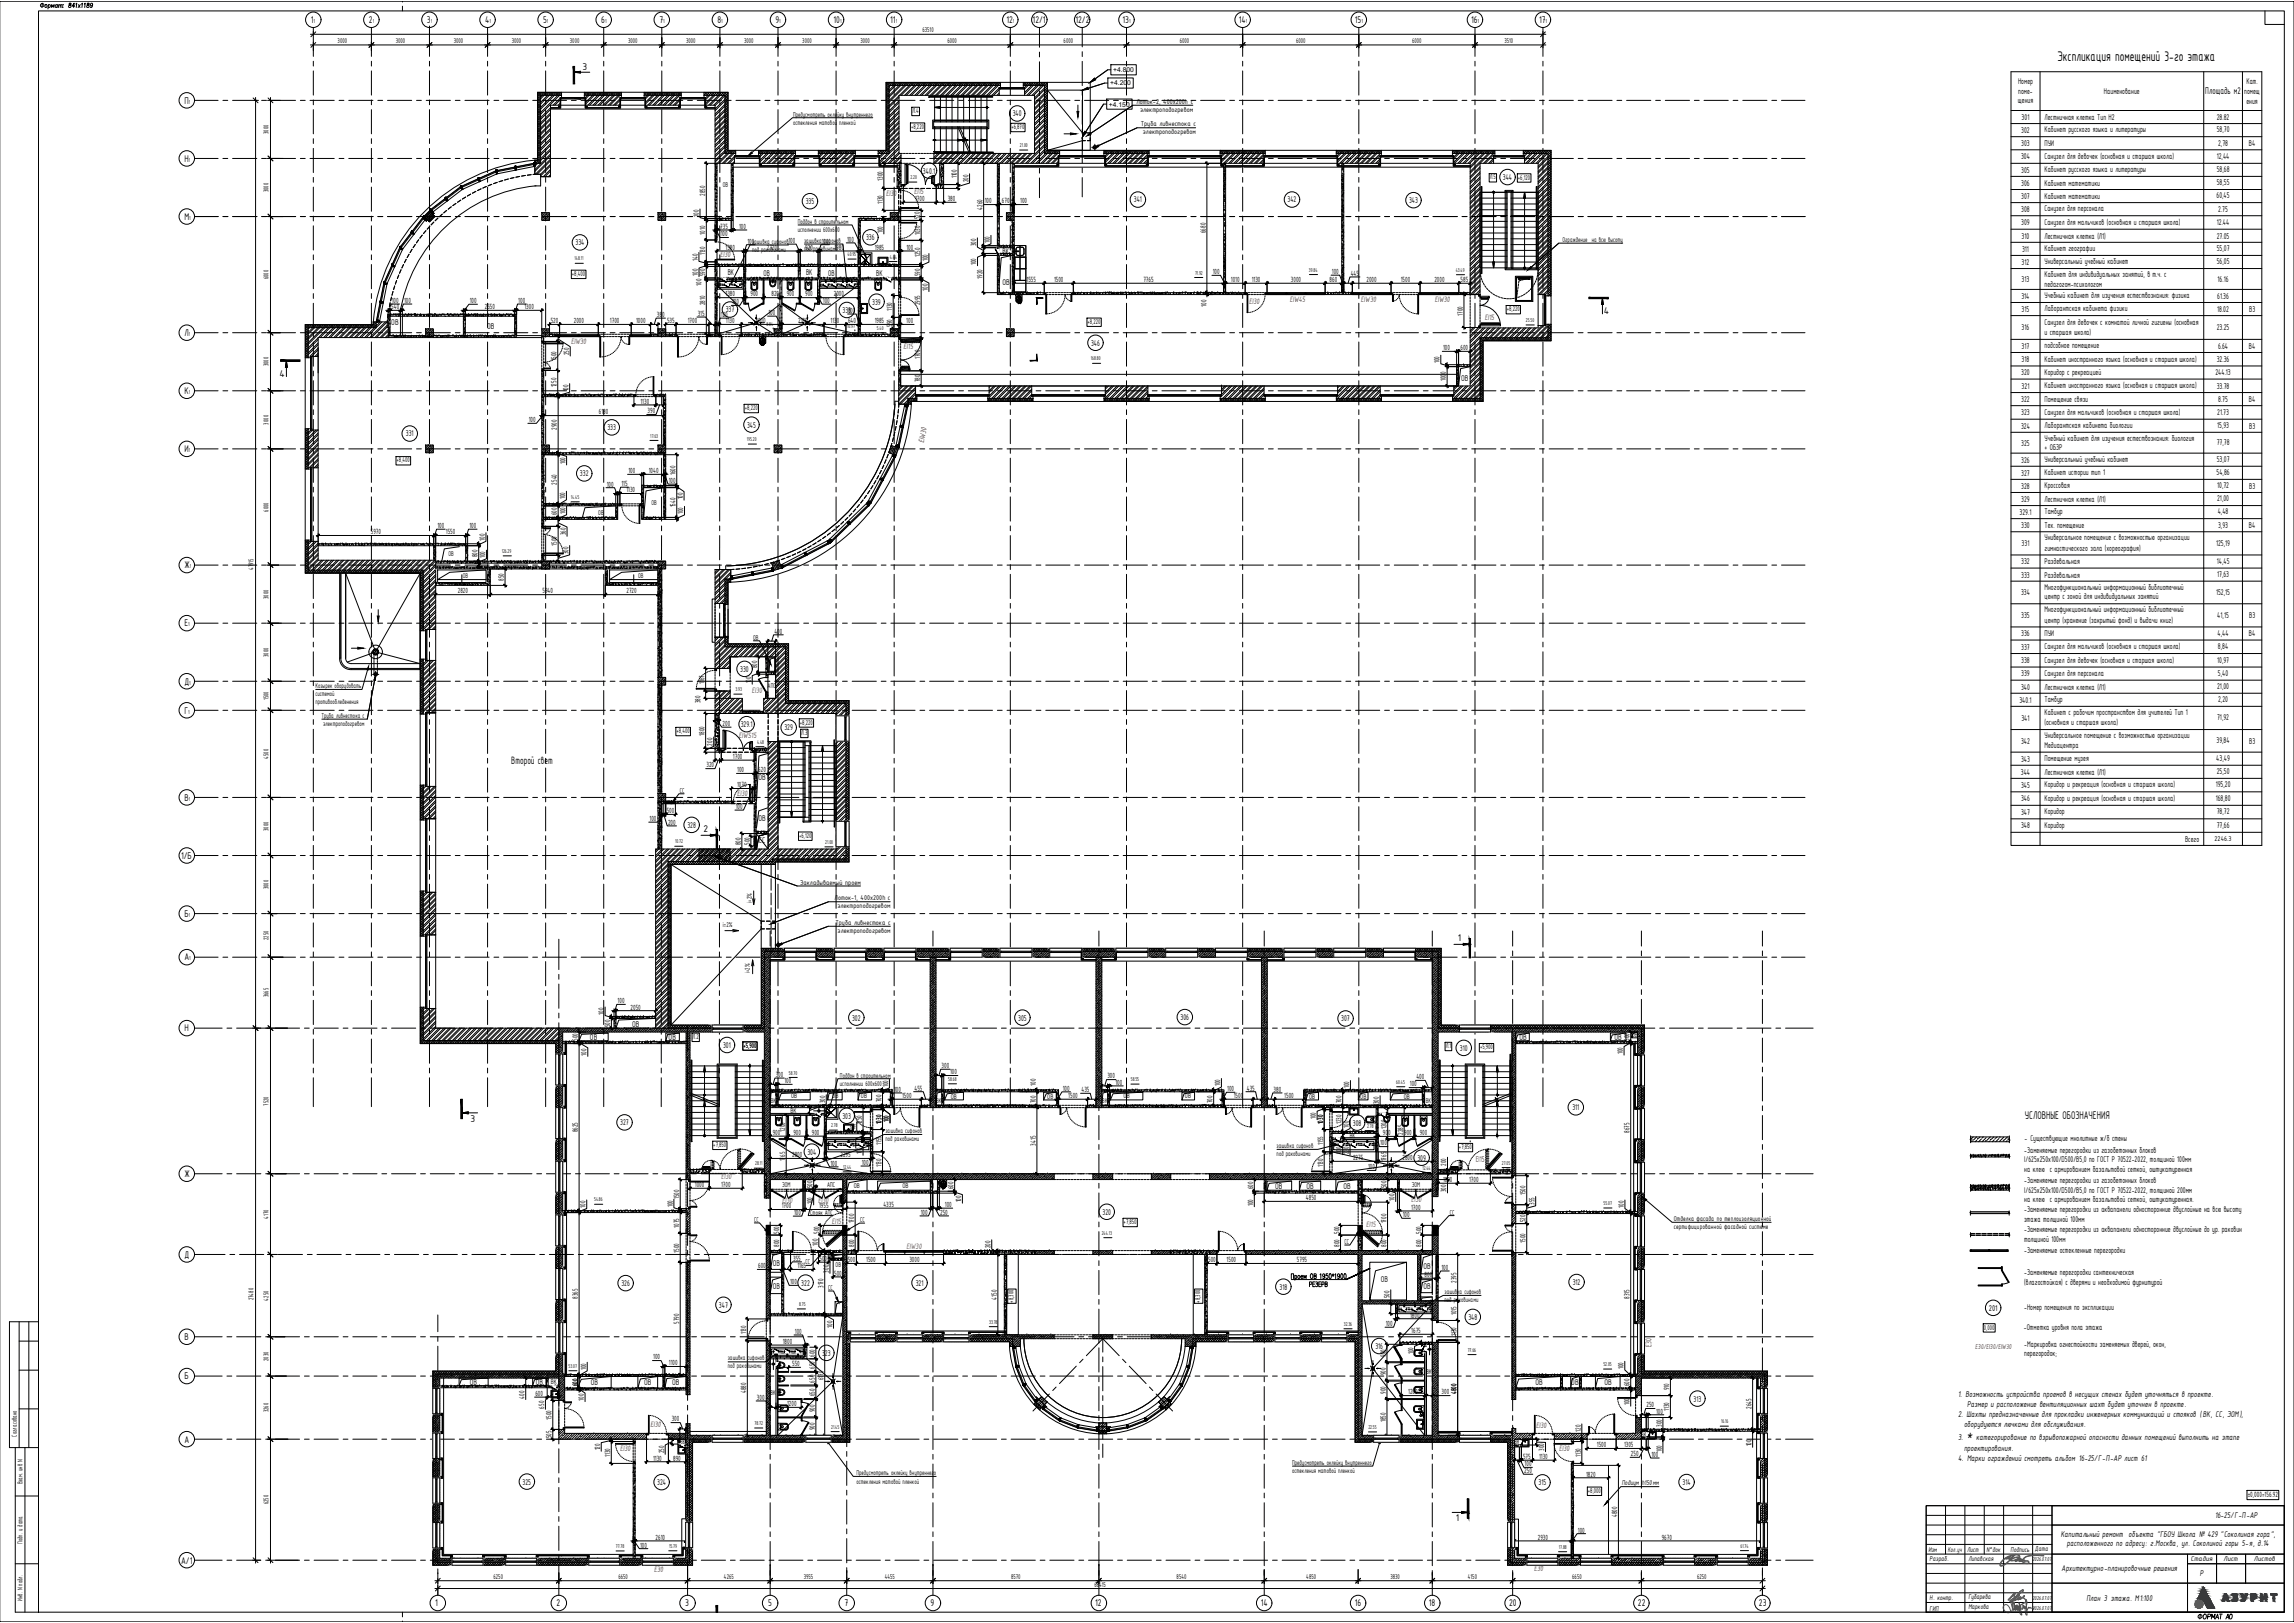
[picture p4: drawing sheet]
<svg xmlns="http://www.w3.org/2000/svg" width="1189mm" height="841mm" viewBox="0 0 1189 841" stroke-linecap="round" stroke-linejoin="round" font-family="sans-serif">
<defs><g id="words">
<text font-size="7.9" x="1019" y="746">*</text>
<text font-size="7.8" x="1066" y="32">Экспликация помещений 3-го этажа</text>
<text font-size="6.2" x="1049" y="580">УСЛОВНЫЕ ОБОЗНАЧЕНИЯ</text>
<text font-size="6" x="265" y="396">Второй свет</text>
<g font-size="5.4">
<text x="161" y="12">1</text>
<text x="191" y="12">2</text>
<text x="221" y="12">3</text>
<text x="251" y="12">4</text>
<text x="282" y="12">5</text>
<text x="312" y="12">6</text>
<text x="342" y="12">7</text>
<text x="372" y="12">8</text>
<text x="402" y="12">9</text>
<text x="432" y="12">10</text>
<text x="461" y="12">11</text>
<text x="522" y="12">12</text>
<text x="535" y="12">12/1</text>
<text x="557" y="12">12/2</text>
<text x="582" y="12">13</text>
<text x="642" y="12">14</text>
<text x="702" y="12">15</text>
<text x="762" y="12">16</text>
<text x="798" y="12">17</text>
<text x="302" y="36">3</text>
<text x="96" y="54">П</text>
<text x="1143" y="49">Площадь м2</text>
<text x="96" y="84">Н</text>
<text x="96" y="114">М</text>
<text x="831" y="163">4</text>
<text x="96" y="174">Л</text>
<text x="145" y="195">4</text>
<text x="96" y="204">К</text>
<text x="96" y="234">И</text>
<text x="96" y="295">Ж</text>
<text x="96" y="325">Е</text>
<text x="96" y="355">Д</text>
<text x="96" y="370">Г</text>
<text x="96" y="415">В</text>
<text x="365" y="431">2</text>
<text x="94" y="445">1/Б</text>
<text x="96" y="475">Б</text>
<text x="755" y="488">1</text>
<text x="96" y="498">А</text>
<text x="96" y="535">Н</text>
<text x="244" y="581">3</text>
<text x="96" y="610">Ж</text>
<text x="96" y="652">Д</text>
<text x="96" y="694">В</text>
<text x="96" y="715">Б</text>
<text x="96" y="748">А</text>
<text x="755" y="788">1</text>
<text x="94" y="810">А/1</text>
<text x="226" y="832">1</text>
<text x="288" y="832">2</text>
<text x="355" y="832">3</text>
<text x="398" y="832">5</text>
<text x="438" y="832">7</text>
<text x="482" y="832">9</text>
<text x="568" y="832">12</text>
<text x="653" y="832">14</text>
<text x="702" y="832">16</text>
<text x="741" y="832">18</text>
<text x="782" y="832">20</text>
<text x="849" y="832">22</text>
<text x="912" y="832">23</text>
</g>
<g font-size="4.7">
<text x="1046" y="43">Номер</text>
<text x="1164" y="44">Кат.</text>
<text x="1046" y="54">щения</text>
<text x="1046" y="48">поме-</text>
<text x="1090" y="49">Наименование</text>
<text x="1163" y="49">помещ</text>
<text x="1164" y="54">ения</text>
<text x="525" y="60">340</text>
<text x="1048" y="62">301</text>
<text x="1060" y="62">Лестничная клетка Тип Н2</text>
<text x="1149" y="62">28.82</text>
<text x="1048" y="69">302</text>
<text x="1060" y="69">Кабинет русского языка и литературы</text>
<text x="1149" y="69">58,70</text>
<text x="1048" y="76">303</text>
<text x="1060" y="76">ПУИ</text>
<text x="1150" y="75">2,78</text>
<text x="1165" y="76">В4</text>
<text x="1047" y="83">304</text>
<text x="1060" y="82">Санузел для девочек (основная и старшая школа)</text>
<text x="1149" y="82">12,44</text>
<text x="478" y="90">340.1</text>
<text x="1048" y="90">305</text>
<text x="1060" y="89">Кабинет русского языка и литературы</text>
<text x="1149" y="89">58,68</text>
<text x="779" y="93">344</text>
<text x="1048" y="96">306</text>
<text x="1060" y="96">Кабинет математики</text>
<text x="1149" y="96">58,55</text>
<text x="418" y="106">335</text>
<text x="588" y="105">341</text>
<text x="667" y="105">342</text>
<text x="730" y="105">343</text>
<text x="1048" y="103">307</text>
<text x="1060" y="103">Кабинет математики</text>
<text x="1149" y="103">60,45</text>
<text x="1048" y="110">308</text>
<text x="1060" y="109">Санузел для персонала</text>
<text x="1150" y="110">2.75</text>
<text x="1048" y="117">309</text>
<text x="1060" y="116">Санузел для мальчиков (основная и старшая школа)</text>
<text x="1149" y="117">12.44</text>
<text x="449" y="125">336</text>
<text x="1048" y="124">310</text>
<text x="1060" y="124">Лестничная клетка (Л1)</text>
<text x="1149" y="124">27.05</text>
<text x="298" y="127">334</text>
<text x="520" y="131">ВК</text>
<text x="1048" y="130">311</text>
<text x="1060" y="130">Кабинет географии</text>
<text x="1149" y="130">55,07</text>
<text x="1048" y="137">312</text>
<text x="1060" y="137">Универсальный учебный кабинет</text>
<text x="1149" y="137">56,05</text>
<text x="377" y="142">ВК</text>
<text x="396" y="143">ОВ</text>
<text x="418" y="143">ВК</text>
<text x="429" y="143">ОВ</text>
<text x="454" y="143">ВК</text>
<text x="1060" y="144">Кабинет для индивидуальных занятий, в т.ч. с</text>
<text x="520" y="147">ОВ</text>
<text x="1048" y="146">313</text>
<text x="1060" y="149">педагогом-психологом</text>
<text x="1149" y="146">16.16</text>
<text x="1048" y="155">314</text>
<text x="1060" y="154">Учебный кабинет для изучения естествознания: физика</text>
<text x="1149" y="155">61.36</text>
<text x="376" y="162">337</text>
<text x="452" y="158">339</text>
<text x="1048" y="162">315</text>
<text x="1060" y="161">Лаборантская кабинета физики</text>
<text x="1149" y="162">18.02</text>
<text x="1166" y="162">В3</text>
<text x="437" y="162">338100</text>
<text x="203" y="168">ОВ</text>
<text x="252" y="171">ОВ</text>
<text x="1048" y="171">316</text>
<text x="1060" y="168">Санузел для девочек с комнатой личной гигиены (основная</text>
<text x="1060" y="174">и старшая школа)</text>
<text x="1149" y="171">23.25</text>
<text x="565" y="179">346</text>
<text x="1048" y="181">317</text>
<text x="1060" y="181">подсобное помещение</text>
<text x="1149" y="181">6.64</text>
<text x="1165" y="181">В4</text>
<text x="1048" y="188">318</text>
<text x="1060" y="187">Кабинет иностранного языка (основная и старшая школа)</text>
<text x="1149" y="188">32.36</text>
<text x="757" y="197">ОВ</text>
<text x="1048" y="195">320</text>
<text x="1060" y="194">Коридор с рекреацией</text>
<text x="1148" y="195">244.13</text>
<text x="1048" y="201">321</text>
<text x="1060" y="201">Кабинет иностранного языка (основная и старшая школа)</text>
<text x="1149" y="201">33.78</text>
<text x="1048" y="208">322</text>
<text x="1060" y="208">Помещение связи</text>
<text x="1150" y="208">8.75</text>
<text x="1165" y="208">В4</text>
<text x="1048" y="215">323</text>
<text x="1060" y="215">Санузел для мальчиков (основная и старшая школа)</text>
<text x="1149" y="215">21.73</text>
<text x="387" y="222">345</text>
<text x="1060" y="222">Лаборантская кабинета биологии</text>
<text x="1149" y="222">15,93</text>
<text x="210" y="226">331</text>
<text x="315" y="223">333</text>
<text x="1047" y="222">324</text>
<text x="1166" y="222">В3</text>
<text x="1048" y="231">325</text>
<text x="1060" y="228">Учебный кабинет для изучения естествознания: биология</text>
<text x="1060" y="233">+ ОБЗР</text>
<text x="1149" y="231">77,78</text>
<text x="1048" y="240">326</text>
<text x="1060" y="239">Универсальный учебный кабинет</text>
<text x="1149" y="239">53,07</text>
<text x="301" y="247">332</text>
<text x="1048" y="246">327</text>
<text x="1060" y="246">Кабинет истории тип 1</text>
<text x="1149" y="246">54,86</text>
<text x="1048" y="253">328</text>
<text x="1060" y="253">Кроссовая</text>
<text x="1149" y="253">10,72</text>
<text x="1166" y="253">В3</text>
<text x="1048" y="260">329</text>
<text x="1060" y="260">Лестничная клетка (Л1)</text>
<text x="1149" y="260">21,00</text>
<text x="1047" y="267">329.1</text>
<text x="1060" y="266">Тамбур</text>
<text x="1149" y="267">4,48</text>
<text x="1048" y="274">330</text>
<text x="1060" y="273">Тех. помещение</text>
<text x="1150" y="273">3,93</text>
<text x="1165" y="274">В4</text>
<text x="1060" y="280">Универсальное помещение с возможностью организации</text>
<text x="1048" y="283">331</text>
<text x="1060" y="285">гимнастического зала (хореография)</text>
<text x="1148" y="283">125,19</text>
<text x="1048" y="292">332</text>
<text x="1060" y="292">Раздевальная</text>
<text x="1149" y="292">14,45</text>
<text x="1048" y="299">333</text>
<text x="1060" y="299">Раздевальная</text>
<text x="1149" y="299">17,63</text>
<text x="1060" y="306">Многофункциональный информационный библиотечный</text>
<text x="1047" y="309">334</text>
<text x="1060" y="311">центр с зоной для индивидуальных занятий</text>
<text x="1148" y="308">152,15</text>
<text x="1060" y="317">Многофункциональный информационный библиотечный</text>
<text x="1048" y="320">335</text>
<text x="1060" y="323">центр (хранение (закрытый фонд) и выдачи книг)</text>
<text x="1149" y="320">41,15</text>
<text x="1166" y="320">В3</text>
<text x="1048" y="330">336</text>
<text x="1060" y="330">ПУИ</text>
<text x="1149" y="329">4,44</text>
<text x="1165" y="330">В4</text>
<text x="1048" y="337">337</text>
<text x="1060" y="336">Санузел для мальчиков (основная и старшая школа)</text>
<text x="1149" y="336">8,84</text>
<text x="1048" y="344">338</text>
<text x="1060" y="343">Санузел для девочек (основная и старшая школа)</text>
<text x="1149" y="343">10,97</text>
<text x="384" y="348">330</text>
<text x="1048" y="351">339</text>
<text x="1060" y="350">Санузел для персонала</text>
<text x="1149" y="350">5,40</text>
<text x="1047" y="357">340</text>
<text x="1060" y="357">Лестничная клетка (Л1)</text>
<text x="1149" y="357">21,00</text>
<text x="1047" y="364">340.1</text>
<text x="1060" y="364">Тамбур</text>
<text x="1150" y="364">2,20</text>
<text x="1060" y="370">Кабинет с рабочим пространством для учителей Тип 1</text>
<text x="384" y="377">329.1</text>
<text x="1048" y="374">341</text>
<text x="1060" y="376">(основная и старшая школа)</text>
<text x="1149" y="373">71,92</text>
<text x="407" y="379">329</text>
<text x="1060" y="382">Универсальное помещение с возможностью организации</text>
<text x="1047" y="385">342</text>
<text x="1060" y="387">Медиацентра</text>
<text x="1149" y="385">39,84</text>
<text x="1166" y="385">В3</text>
<text x="1047" y="395">343</text>
<text x="1060" y="394">Помещение музея</text>
<text x="1149" y="394">43,49</text>
<text x="1047" y="401">344</text>
<text x="1060" y="401">Лестничная клетка (Л1)</text>
<text x="1149" y="401">25,50</text>
<text x="393" y="404">ОВ</text>
<text x="1047" y="408">345</text>
<text x="1060" y="408">Коридор и рекреация (основная и старшая школа)</text>
<text x="1148" y="408">195,20</text>
<text x="1047" y="415">346</text>
<text x="1060" y="415">Коридор и рекреация (основная и старшая школа)</text>
<text x="1148" y="415">168,80</text>
<text x="393" y="425">ОВ</text>
<text x="1047" y="422">347</text>
<text x="1060" y="422">Коридор</text>
<text x="1149" y="422">78,72</text>
<text x="356" y="429">328</text>
<text x="1047" y="429">348</text>
<text x="1060" y="429">Коридор</text>
<text x="1149" y="429">77,66</text>
<text x="393" y="437">CC</text>
<text x="1132" y="436">Всего</text>
<text x="328" y="532">ОВ</text>
<text x="442" y="529">302</text>
<text x="528" y="529">305</text>
<text x="612" y="529">306</text>
<text x="695" y="529">307</text>
<text x="306" y="539">ОВ</text>
<text x="347" y="539">ОВ</text>
<text x="787" y="539">ОВ</text>
<text x="837" y="539">ОВ</text>
<text x="375" y="543">301</text>
<text x="757" y="545">310</text>
<text x="815" y="575">311</text>
<text x="437" y="580">303</text>
<text x="321" y="583">327</text>
<text x="701" y="583">308</text>
<text x="1049" y="591">- Существующие мнолитные ж/б стены</text>
<text x="418" y="598">304</text>
<text x="1049" y="597">-Заменяемые перегородки из газобетонных блоков</text>
<text x="735" y="601">309</text>
<text x="1049" y="602">I/625х250х100/D500/B5,0 по ГОСТ Р 70522-2022, толщиной 100мм</text>
<text x="1049" y="607">на клею с армированием базальтовой сеткой, оштукатуренная</text>
<text x="661" y="616">ОВ</text>
<text x="677" y="616">ОВ</text>
<text x="696" y="616">ОВ</text>
<text x="1049" y="613">-Заменяемые перегородки из газобетонных блоков</text>
<text x="1049" y="618">I/625х250х100/D500/B5,0 по ГОСТ Р 70522-2022, толщиной 200мм</text>
<text x="1049" y="623">на клею с армированием базальтовой сеткой, оштукатуренная.</text>
<text x="571" y="629">320</text>
<text x="1049" y="628">-Заменяемые перегородки из аквапанели односторонние двуслойные на всю высоту</text>
<text x="1049" y="633">этажа толщиной 100мм</text>
<text x="1049" y="638">-Заменяемые перегородки из аквапанели односторонние двуслойные до ур. раковин</text>
<text x="1049" y="643">толщиной 100мм</text>
<text x="1049" y="649">-Заменяемые остекленные перегородки</text>
<text x="400" y="656">ОВ</text>
<text x="738" y="657">ОВ</text>
<text x="716" y="664">ОВ</text>
<text x="815" y="666">312</text>
<text x="1049" y="660">-Заменяемые перегородки сантехническая</text>
<text x="1049" y="666">(влагостойкая) с дверями и необходимой фурнитурой</text>
<text x="322" y="666">326</text>
<text x="400" y="668">ОВ</text>
<text x="415" y="666">322</text>
<text x="475" y="666">321</text>
<text x="663" y="668">318</text>
<text x="738" y="668">ОВ</text>
<text x="373" y="678">347</text>
<text x="761" y="684">348</text>
<text x="1031" y="679">201</text>
<text x="1049" y="679">-Номер помещения по экспликации</text>
<text x="1049" y="689">-Отметка уровня пола этажа</text>
<text x="713" y="699">316</text>
<text x="1049" y="698">-Маркировка огнестойкости заменяемых дверей, окон,</text>
<text x="426" y="703">323</text>
<text x="1049" y="703">перегородок;</text>
<text x="243" y="718">ОВ</text>
<text x="278" y="718">ОВ</text>
<text x="306" y="718">ОВ</text>
<text x="334" y="718">ОВ</text>
<text x="348" y="718">ОВ</text>
<text x="796" y="718">ОВ</text>
<text x="814" y="718">ОВ</text>
<text x="832" y="718">ОВ</text>
<text x="1015" y="724">1. Возможность устройства проемов в несущих стенах будет уточняться в проекте.</text>
<text x="878" y="726">313</text>
<text x="1019" y="729">Размер и расположение вентиляционных шахт будет уточнен в проекте.</text>
<text x="1015" y="734">2. Шахты предназначенные для прокладки инженерных коммуникаций и стояков (ВК, СС, ЭОМ),</text>
<text x="1018" y="739">оборудуются лючками для обслуживания.</text>
<text x="1015" y="746">3.</text>
<text x="1024" y="746">категорирование по взрывопожарной опасности данных помещений выполнить на этапе</text>
<text x="1018" y="752">проектирования.</text>
<text x="1015" y="757">4. Марки ограждений смотреть альбом 16-25/Г-П-АР лист 61</text>
<text x="271" y="769">325</text>
<text x="341" y="770">324</text>
<text x="797" y="770">315</text>
<text x="872" y="770">314</text>
<text x="1148" y="787">16-25/Г-П-АР</text>
<text x="1068" y="796">Капитальный ремонт объекта &quot;ГБОУ Школа № 429 &quot;Соколиная гора&quot;,</text>
<text x="1071" y="801">расположенного по адресу: г.Москва, ул. Соколиной горы 5-я, д.14</text>
<text x="1068" y="814">Архитектурно-планировочные решения</text>
<text x="1140" y="817">Р</text>
<text x="1081" y="829">План 3 этажа. М1:100</text>
</g>
<g font-size="4.7" fill="#e60000">
<text x="765" y="602">EI15</text>
<text x="856" y="698" transform="rotate(-90 856 698)">E30</text>
</g>
<g font-size="4.4" fill="#db0000">
<text x="459" y="101">EI30</text>
<text x="474" y="101">EI15</text>
<text x="373" y="133">EI30</text>
<text x="647" y="158">EI30</text>
<text x="668" y="156">EIW45</text>
<text x="705" y="157">EIW30</text>
<text x="744" y="156">EIW30</text>
<text x="769" y="166">EI15</text>
<text x="296" y="178">EIW30</text>
<text x="468" y="181">EI15</text>
<text x="479" y="229" transform="rotate(-79 479 229)">EIW30</text>
<text x="383" y="383">EIWS15</text>
<text x="382" y="413">EI30</text>
<text x="337" y="739">EI30</text>
<text x="796" y="740">EI30</text>
<text x="321" y="752">EI30</text>
<text x="808" y="752">EI30</text>
<text x="339" y="814">E30</text>
<text x="795" y="814">E30</text>
</g>
<g font-size="4.4" fill="#cd2027">
<text x="390" y="359">EI30</text>
<text x="374" y="611">EI30</text>
<text x="405" y="623">EI30</text>
<text x="424" y="623">EI30</text>
<text x="731" y="623">EI30</text>
<text x="431" y="634">EI15</text>
<text x="708" y="636">EI15</text>
<text x="470" y="647">EIW30</text>
</g>
<text font-size="4.3" x="1165" y="776">±0,000=156.92</text>
<g font-size="4.2">
<text x="457" y="94" transform="rotate(-90 457 94)">1300</text>
<text x="496" y="92" transform="rotate(-90 496 92)">1100</text>
<text x="502" y="94" transform="rotate(-90 502 94)">200</text>
<text x="365" y="102" transform="rotate(-90 365 102)">2850</text>
<text x="457" y="106" transform="rotate(-90 457 106)">1130</text>
<text x="474" y="104">1700</text>
<text x="491" y="104">380</text>
<text x="510" y="105">100</text>
<text x="519" y="105">670</text>
<text x="529" y="105">100</text>
<text x="362" y="112" transform="rotate(-90 362 112)">100</text>
<text x="477" y="114" transform="rotate(-90 477 114)">520</text>
<text x="509" y="109" transform="rotate(-90 509 109)">4260</text>
<text x="373" y="119">735</text>
<text x="383" y="119">100</text>
<text x="365" y="122" transform="rotate(-90 365 122)">1010</text>
<text x="374" y="122">100</text>
<text x="439" y="125">100</text>
<text x="457" y="121" transform="rotate(-90 457 121)">100</text>
<text x="477" y="122" transform="rotate(-90 477 122)">1030</text>
<text x="513" y="126" transform="rotate(-90 513 126)">100</text>
<text x="625" y="121" transform="rotate(-90 625 121)">6680</text>
<text x="376" y="129">1380</text>
<text x="387" y="126">100зашивка сифонов100</text>
<text x="397" y="129">2720</text>
<text x="417" y="129">920</text>
<text x="426" y="126">100</text>
<text x="453" y="129">1985</text>
<text x="470" y="129">100</text>
<text x="506" y="128" transform="rotate(-90 506 128)">300</text>
<text x="362" y="135" transform="rotate(-90 362 135)">140</text>
<text x="365" y="132" transform="rotate(-90 365 132)">1130</text>
<text x="477" y="133" transform="rotate(-90 477 133)">1250</text>
<text x="481" y="135" transform="rotate(-90 481 135)">100</text>
<text x="506" y="137" transform="rotate(-90 506 137)">100</text>
<text x="362" y="143" transform="rotate(-90 362 143)">100</text>
<text x="365" y="143" transform="rotate(-90 365 143)">590</text>
<text x="477" y="143" transform="rotate(-90 477 143)">590</text>
<text x="629" y="142">100</text>
<text x="690" y="142">100</text>
<text x="700" y="143">445</text>
<text x="363" y="148" transform="rotate(-90 363 148)">100</text>
<text x="509" y="144" transform="rotate(-90 509 144)">1920</text>
<text x="532" y="146">1555</text>
<text x="546" y="146">1500</text>
<text x="593" y="146">7765</text>
<text x="638" y="146">1010</text>
<text x="649" y="146">1130</text>
<text x="669" y="146">3000</text>
<text x="689" y="146">860</text>
<text x="708" y="146">2000</text>
<text x="726" y="146">1500</text>
<text x="743" y="146">2000</text>
<text x="757" y="146">585</text>
<text x="376" y="154">1380</text>
<text x="389" y="154">900</text>
<text x="400" y="154">820</text>
<text x="408" y="154">900</text>
<text x="417" y="154">900</text>
<text x="432" y="154">2000</text>
<text x="481" y="151" transform="rotate(-90 481 151)">100</text>
<text x="203" y="160">540</text>
<text x="203" y="157">100</text>
<text x="209" y="157">100</text>
<text x="243" y="157">100</text>
<text x="251" y="160">2550</text>
<text x="269" y="157">100</text>
<text x="272" y="160">1300</text>
<text x="365" y="158" transform="rotate(-90 365 158)">2810</text>
<text x="379" y="158">100</text>
<text x="426" y="157">100</text>
<text x="462" y="161" transform="rotate(-90 462 161)">1130</text>
<text x="477" y="158" transform="rotate(-90 477 158)">2995</text>
<text x="625" y="159" transform="rotate(-90 625 159)">100</text>
<text x="285" y="167">520</text>
<text x="297" y="167">2000</text>
<text x="316" y="167">1700</text>
<text x="330" y="167">1000</text>
<text x="340" y="164">380</text>
<text x="346" y="167">535</text>
<text x="356" y="167">1700</text>
<text x="362" y="164">315</text>
<text x="374" y="164">120</text>
<text x="376" y="167">1130</text>
<text x="392" y="167">2000</text>
<text x="398" y="163">100</text>
<text x="414" y="167">2180</text>
<text x="430" y="167">1130</text>
<text x="440" y="167">640</text>
<text x="453" y="167">1985</text>
<text x="470" y="167">100</text>
<text x="758" y="164" transform="rotate(-90 758 164)">1700</text>
<text x="462" y="169" transform="rotate(-90 462 169)">590</text>
<text x="295" y="184" transform="rotate(-90 295 184)">250</text>
<text x="748" y="181">100</text>
<text x="757" y="181">600</text>
<text x="288" y="187" transform="rotate(-90 288 187)">1500</text>
<text x="477" y="186" transform="rotate(-90 477 186)">1700</text>
<text x="746" y="188" transform="rotate(-90 746 188)">100</text>
<text x="749" y="197" transform="rotate(-90 749 197)">1000</text>
<text x="288" y="201" transform="rotate(-90 288 201)">1250</text>
<text x="295" y="203" transform="rotate(-90 295 203)">100</text>
<text x="477" y="198" transform="rotate(-90 477 198)">780</text>
<text x="332" y="209">1130</text>
<text x="310" y="215">6180</text>
<text x="336" y="214">390</text>
<text x="274" y="219">100</text>
<text x="289" y="223" transform="rotate(-90 289 223)">2900</text>
<text x="293" y="241" transform="rotate(-90 293 241)">100</text>
<text x="326" y="245">100</text>
<text x="336" y="245">1040</text>
<text x="289" y="251" transform="rotate(-90 289 251)">2540</text>
<text x="322" y="252">115</text>
<text x="347" y="250">100</text>
<text x="350" y="246" transform="rotate(-90 350 246)">1600</text>
<text x="314" y="252">100</text>
<text x="325" y="255">1130</text>
<text x="293" y="259" transform="rotate(-90 293 259)">100</text>
<text x="350" y="263" transform="rotate(-90 350 263)">1540</text>
<text x="354" y="259" transform="rotate(-90 354 259)">100</text>
<text x="289" y="267" transform="rotate(-90 289 267)">600</text>
<text x="293" y="266" transform="rotate(-90 293 266)">100</text>
<text x="354" y="266" transform="rotate(-90 354 266)">100</text>
<text x="227" y="274">100</text>
<text x="243" y="274">100</text>
<text x="192" y="277">5970</text>
<text x="231" y="277">1550</text>
<text x="251" y="280" transform="rotate(-90 251 280)">100</text>
<text x="293" y="277" transform="rotate(-90 293 277)">360</text>
<text x="289" y="283" transform="rotate(-90 289 283)">1500</text>
<text x="295" y="287" transform="rotate(-90 295 287)">300</text>
<text x="247" y="289" transform="rotate(-90 247 289)">800</text>
<text x="251" y="289" transform="rotate(-90 251 289)">100</text>
<text x="247" y="301" transform="rotate(-90 247 301)">100</text>
<text x="251" y="300" transform="rotate(-90 251 300)">200</text>
<text x="261" y="301" transform="rotate(-90 261 301)">850</text>
<text x="237" y="308">2820</text>
<text x="281" y="308">5940</text>
<text x="325" y="308">2720</text>
<text x="401" y="328">400</text>
<text x="392" y="346" transform="rotate(-90 392 346)">800</text>
<text x="365" y="355" transform="rotate(-90 365 355)">1167</text>
<text x="389" y="354" transform="rotate(-90 389 354)">100</text>
<text x="363" y="364" transform="rotate(-90 363 364)">380</text>
<text x="375" y="376">200</text>
<text x="365" y="381" transform="rotate(-90 365 381)">1800</text>
<text x="369" y="386" transform="rotate(-90 369 386)">200</text>
<text x="380" y="393">1700</text>
<text x="366" y="398">320</text>
<text x="382" y="400">100</text>
<text x="393" y="400">620</text>
<text x="382" y="408">1070</text>
<text x="381" y="419">100</text>
<text x="337" y="425">100</text>
<text x="346" y="421">500</text>
<text x="346" y="427">200</text>
<text x="384" y="438" transform="rotate(-90 384 438)">800</text>
<text x="389" y="438" transform="rotate(-90 389 438)">500</text>
<text x="320" y="520">100</text>
<text x="313" y="526" transform="rotate(-90 313 526)">100</text>
<text x="327" y="523">2050</text>
<text x="316" y="532" transform="rotate(-90 316 532)">500</text>
<text x="300" y="539" transform="rotate(-90 300 539)">500</text>
<text x="845" y="539" transform="rotate(-90 845 539)">500</text>
<text x="304" y="547" transform="rotate(-90 304 547)">100</text>
<text x="841" y="546" transform="rotate(-90 841 546)">100</text>
<text x="488" y="553">300</text>
<text x="492" y="557">100</text>
<text x="402" y="558">300</text>
<text x="407" y="561">100</text>
<text x="460" y="563" transform="rotate(-90 460 563)">100</text>
<text x="537" y="563" transform="rotate(-90 537 563)">100</text>
<text x="574" y="559">300</text>
<text x="578" y="562">100</text>
<text x="632" y="563" transform="rotate(-90 632 563)">100</text>
<text x="699" y="564" transform="rotate(-90 699 564)">100</text>
<text x="731" y="563">100</text>
<text x="734" y="559">400</text>
<text x="463" y="566">100</text>
<text x="468" y="569">1500</text>
<text x="474" y="565">455</text>
<text x="551" y="565">100</text>
<text x="554" y="569">1500</text>
<text x="560" y="566">435</text>
<text x="636" y="565">100</text>
<text x="639" y="569">1500</text>
<text x="646" y="565">435</text>
<text x="660" y="566">380</text>
<text x="666" y="569">1500</text>
<text x="428" y="572" transform="rotate(-90 428 572)">300</text>
<text x="457" y="571" transform="rotate(-90 457 571)">700</text>
<text x="537" y="572" transform="rotate(-90 537 572)">700</text>
<text x="628" y="572" transform="rotate(-90 628 572)">700</text>
<text x="695" y="572" transform="rotate(-90 695 572)">700</text>
<text x="715" y="572" transform="rotate(-90 715 572)">300</text>
<text x="461" y="581" transform="rotate(-90 461 581)">100</text>
<text x="682" y="580" transform="rotate(-90 682 580)">100</text>
<text x="300" y="587" transform="rotate(-90 300 587)">8625</text>
<text x="400" y="588">900</text>
<text x="407" y="586" transform="rotate(-90 407 586)">1200</text>
<text x="443" y="586" transform="rotate(-90 443 586)">100</text>
<text x="447" y="583" transform="rotate(-90 447 583)">1250</text>
<text x="457" y="583" transform="rotate(-90 457 583)">1030</text>
<text x="686" y="583" transform="rotate(-90 686 583)">1030</text>
<text x="695" y="583" transform="rotate(-90 695 583)">1230</text>
<text x="699" y="584" transform="rotate(-90 699 584)">100</text>
<text x="719" y="585" transform="rotate(-90 719 585)">1200</text>
<text x="845" y="587" transform="rotate(-90 845 587)">8675</text>
<text x="411" y="588">900</text>
<text x="421" y="588">900</text>
<text x="457" y="593" transform="rotate(-90 457 593)">1155</text>
<text x="537" y="594" transform="rotate(-90 537 594)">3415</text>
<text x="686" y="593" transform="rotate(-90 686 593)">1155</text>
<text x="715" y="594">100</text>
<text x="717" y="588">900</text>
<text x="727" y="588" transform="rotate(-90 727 588)">2285</text>
<text x="728" y="588">900</text>
<text x="736" y="588">900</text>
<text x="411" y="600">2800</text>
<text x="436" y="600">2295</text>
<text x="443" y="595" transform="rotate(-90 443 595)">200</text>
<text x="447" y="598" transform="rotate(-90 447 598)">100</text>
<text x="695" y="598" transform="rotate(-90 695 598)">100</text>
<text x="699" y="598" transform="rotate(-90 699 598)">220</text>
<text x="407" y="602" transform="rotate(-90 407 602)">1765</text>
<text x="430" y="604">100</text>
<text x="447" y="604">100</text>
<text x="457" y="605" transform="rotate(-90 457 605)">1130</text>
<text x="686" y="605" transform="rotate(-90 686 605)">1130</text>
<text x="701" y="601">2275</text>
<text x="709" y="606">100</text>
<text x="719" y="602" transform="rotate(-90 719 602)">1765</text>
<text x="727" y="601">2800</text>
<text x="750" y="604" transform="rotate(-90 750 604)">200</text>
<text x="360" y="615">1000</text>
<text x="374" y="615">1700</text>
<text x="421" y="616" transform="rotate(-90 421 616)">500</text>
<text x="494" y="616" transform="rotate(-90 494 616)">600</text>
<text x="649" y="616" transform="rotate(-90 649 616)">600</text>
<text x="719" y="616" transform="rotate(-90 719 616)">500</text>
<text x="748" y="613">1000</text>
<text x="750" y="618" transform="rotate(-90 750 618)">300</text>
<text x="761" y="613">1700</text>
<text x="352" y="621" transform="rotate(-90 352 621)">1500</text>
<text x="421" y="624" transform="rotate(-90 421 624)">100</text>
<text x="498" y="623" transform="rotate(-90 498 623)">100</text>
<text x="677" y="622">4850</text>
<text x="723" y="622" transform="rotate(-90 723 622)">100</text>
<text x="791" y="619" transform="rotate(-90 791 619)">1500</text>
<text x="303" y="626" transform="rotate(-90 303 626)">100</text>
<text x="349" y="625" transform="rotate(-90 349 625)">100</text>
<text x="405" y="626">1700</text>
<text x="412" y="630">100</text>
<text x="425" y="626">1955</text>
<text x="458" y="625">4335</text>
<text x="477" y="629">100</text>
<text x="487" y="629">250</text>
<text x="490" y="625">100</text>
<text x="649" y="625" transform="rotate(-90 649 625)">100</text>
<text x="731" y="627">1700</text>
<text x="795" y="624" transform="rotate(-90 795 624)">355</text>
<text x="841" y="626" transform="rotate(-90 841 626)">100</text>
<text x="443" y="634" transform="rotate(-90 443 634)">1700</text>
<text x="718" y="634" transform="rotate(-90 718 634)">1700</text>
<text x="727" y="631">100</text>
<text x="791" y="633" transform="rotate(-90 791 633)">520</text>
<text x="352" y="636" transform="rotate(-90 352 636)">1075</text>
<text x="404" y="639" transform="rotate(-90 404 639)">500</text>
<text x="424" y="639" transform="rotate(-90 424 639)">500</text>
<text x="694" y="639" transform="rotate(-90 694 639)">500</text>
<text x="737" y="639" transform="rotate(-90 737 639)">500</text>
<text x="404" y="646" transform="rotate(-90 404 646)">800</text>
<text x="424" y="646" transform="rotate(-90 424 646)">100</text>
<text x="443" y="646" transform="rotate(-90 443 646)">800</text>
<text x="513" y="647" transform="rotate(-90 513 647)">200</text>
<text x="694" y="646" transform="rotate(-90 694 646)">800</text>
<text x="718" y="646" transform="rotate(-90 718 646)">800</text>
<text x="737" y="646" transform="rotate(-90 737 646)">800</text>
<text x="791" y="644" transform="rotate(-90 791 644)">1500</text>
<text x="352" y="649" transform="rotate(-90 352 649)">1500</text>
<text x="411" y="653">355</text>
<text x="425" y="653">500</text>
<text x="393" y="657">600</text>
<text x="413" y="657">1165</text>
<text x="430" y="659" transform="rotate(-90 430 659)">300</text>
<text x="439" y="654">500</text>
<text x="449" y="654">1500</text>
<text x="471" y="654">3000</text>
<text x="626" y="654">500</text>
<text x="636" y="654">1500</text>
<text x="672" y="654">5795</text>
<text x="747" y="658">100</text>
<text x="409" y="665">100</text>
<text x="432" y="661">500</text>
<text x="738" y="662">800</text>
<text x="755" y="665" transform="rotate(-90 755 665)">2395</text>
<text x="427" y="667" transform="rotate(-90 427 667)">3170</text>
<text x="300" y="673" transform="rotate(-90 300 673)">8365</text>
<text x="517" y="673" transform="rotate(-90 517 673)">4150</text>
<text x="720" y="673" transform="rotate(-90 720 673)">500</text>
<text x="845" y="673" transform="rotate(-90 845 673)">8315</text>
<text x="731" y="683">1800</text>
<text x="755" y="681" transform="rotate(-90 755 681)">1015</text>
<text x="352" y="686" transform="rotate(-90 352 686)">5790</text>
<text x="431" y="688" transform="rotate(-90 431 688)">100</text>
<text x="718" y="687">100</text>
<text x="387" y="691" transform="rotate(-90 387 691)">1130</text>
<text x="412" y="691">100</text>
<text x="731" y="691">1675</text>
<text x="755" y="692" transform="rotate(-90 755 692)">1130</text>
<text x="406" y="696">1800</text>
<text x="732" y="702" transform="rotate(-90 732 702)">100</text>
<text x="339" y="704">100</text>
<text x="347" y="707">1100</text>
<text x="411" y="708">550</text>
<text x="422" y="703" transform="rotate(-90 422 703)">600</text>
<text x="718" y="703" transform="rotate(-90 718 703)">900</text>
<text x="304" y="710" transform="rotate(-90 304 710)">100</text>
<text x="422" y="709" transform="rotate(-90 422 709)">650</text>
<text x="718" y="713" transform="rotate(-90 718 713)">900</text>
<text x="841" y="709" transform="rotate(-90 841 709)">100</text>
<text x="300" y="718" transform="rotate(-90 300 718)">600</text>
<text x="422" y="716" transform="rotate(-90 422 716)">650</text>
<text x="427" y="715" transform="rotate(-90 427 715)">6170</text>
<text x="845" y="718" transform="rotate(-90 845 718)">600</text>
<text x="272" y="725" transform="rotate(-90 272 725)">400</text>
<text x="277" y="723">600</text>
<text x="303" y="726" transform="rotate(-90 303 726)">100</text>
<text x="387" y="722" transform="rotate(-90 387 722)">4880</text>
<text x="392" y="725">300</text>
<text x="422" y="723" transform="rotate(-90 422 723)">650</text>
<text x="718" y="722" transform="rotate(-90 718 722)">900</text>
<text x="730" y="723">1200</text>
<text x="747" y="723">300</text>
<text x="755" y="722" transform="rotate(-90 755 722)">4800</text>
<text x="865" y="720" transform="rotate(-90 865 720)">910</text>
<text x="282" y="730" transform="rotate(-90 282 730)">650</text>
<text x="408" y="729">1200</text>
<text x="422" y="732" transform="rotate(-90 422 732)">900</text>
<text x="845" y="728" transform="rotate(-90 845 728)">100</text>
<text x="853" y="729">250</text>
<text x="865" y="731" transform="rotate(-90 865 731)">1130</text>
<text x="908" y="730" transform="rotate(-90 908 730)">2645</text>
<text x="286" y="736" transform="rotate(-90 286 736)">1500</text>
<text x="348" y="737">300</text>
<text x="718" y="737" transform="rotate(-90 718 737)">1850</text>
<text x="858" y="733">100</text>
<text x="422" y="741" transform="rotate(-90 422 741)">900</text>
<text x="819" y="742" transform="rotate(-90 819 742)">120</text>
<text x="861" y="739" transform="rotate(-90 861 739)">300</text>
<text x="286" y="745" transform="rotate(-90 286 745)">505</text>
<text x="828" y="750">1500</text>
<text x="842" y="750">1305</text>
<text x="908" y="750" transform="rotate(-90 908 750)">100</text>
<text x="311" y="752" transform="rotate(-90 311 752)">120</text>
<text x="316" y="755" transform="rotate(-90 316 755)">1130</text>
<text x="344" y="753" transform="rotate(-90 344 753)">250</text>
<text x="800" y="752" transform="rotate(-90 800 752)">300</text>
<text x="819" y="755" transform="rotate(-90 819 755)">1130</text>
<text x="845" y="755">250</text>
<text x="856" y="755">100</text>
<text x="861" y="753" transform="rotate(-90 861 753)">100</text>
<text x="338" y="757">1130</text>
<text x="349" y="757">890</text>
<text x="789" y="756">575</text>
<text x="790" y="760">100</text>
<text x="798" y="756">1130</text>
<text x="790" y="763">250</text>
<text x="822" y="765">1820</text>
<text x="838" y="786" transform="rotate(-90 838 786)">4800</text>
<text x="340" y="798">2610</text>
<text x="797" y="798">2930</text>
<text x="818" y="794">100</text>
<text x="861" y="798">9670</text>
<text x="332" y="802">100</text>
</g>
<g font-size="3.9">
<text x="478" y="17">63510</text>
<text x="175" y="22">3000</text>
<text x="205" y="22">3000</text>
<text x="235" y="22">3000</text>
<text x="265" y="22">3000</text>
<text x="295" y="22">3000</text>
<text x="325" y="22">3000</text>
<text x="356" y="22">3000</text>
<text x="386" y="22">3000</text>
<text x="416" y="22">3000</text>
<text x="446" y="22">3000</text>
<text x="491" y="22">6000</text>
<text x="551" y="22">6000</text>
<text x="611" y="22">6000</text>
<text x="672" y="22">6000</text>
<text x="732" y="22">6000</text>
<text x="780" y="22">3510</text>
<text x="589" y="54">Лоток-2, 400х200h с</text>
<text x="473" y="59">Л.4</text>
<text x="591" y="58">электроподогревом</text>
<text x="411" y="61">Предусмотреть оклейку внутреннего</text>
<text x="411" y="65">остекления матовой пленкой</text>
<text x="591" y="65">Труба ливнестока с</text>
<text x="139" y="70" transform="rotate(-90 139 70)">3000</text>
<text x="472" y="67">+8,220</text>
<text x="524" y="67">+6,870</text>
<text x="592" y="70">электроподогревом</text>
<text x="772" y="93">Л.5</text>
<text x="787" y="93">+6,120</text>
<text x="139" y="100" transform="rotate(-90 139 100)">3000</text>
<text x="375" y="97">ОВ</text>
<text x="413" y="116">Поддон в строительном</text>
<text x="413" y="120">исполнении 600х600</text>
<text x="417" y="126">зашивка сифонов</text>
<text x="810" y="125">Ограждение на всю высоту</text>
<text x="390" y="130">под раковинами</text>
<text x="417" y="130">под раковинами1980</text>
<text x="296" y="143">+8,400</text>
<text x="139" y="145" transform="rotate(-90 139 145)">6000</text>
<text x="781" y="161">+8,220</text>
<text x="564" y="168">+8,220</text>
<text x="139" y="190" transform="rotate(-90 139 190)">3000</text>
<text x="386" y="213">+8,220</text>
<text x="139" y="220" transform="rotate(-90 139 220)">3000</text>
<text x="206" y="240">+8,400</text>
<text x="338" y="262">ОВ</text>
<text x="139" y="265" transform="rotate(-90 139 265)">6000</text>
<text x="310" y="267">ОВ</text>
<text x="232" y="288">ОВ</text>
<text x="131" y="295" transform="rotate(-90 131 295)">47915</text>
<text x="240" y="299">ОВ</text>
<text x="331" y="299">ОВ</text>
<text x="139" y="310" transform="rotate(-90 139 310)">3000</text>
<text x="390" y="332">ОВ</text>
<text x="139" y="340" transform="rotate(-90 139 340)">3000</text>
<text x="163" y="356">Козырек оборудовать</text>
<text x="398" y="357">АПС</text>
<text x="139" y="363" transform="rotate(-90 139 363)">1500</text>
<text x="163" y="361">системой</text>
<text x="163" y="365">противообледенения</text>
<text x="167" y="372">Труба ливнестока с</text>
<text x="168" y="376">электроподогревом</text>
<text x="415" y="375">+8,220</text>
<text x="351" y="380">+8,400</text>
<text x="415" y="381">Л.3</text>
<text x="139" y="393" transform="rotate(-90 139 393)">4500</text>
<text x="352" y="411">CC</text>
<text x="139" y="431" transform="rotate(-90 139 431)">3000</text>
<text x="414" y="434">+6,120</text>
<text x="1148" y="436">2246.3</text>
<text x="139" y="461" transform="rotate(-90 139 461)">3000</text>
<text x="415" y="458">Закладываемый проем</text>
<text x="390" y="468" transform="rotate(-90 390 468)">i=2%</text>
<text x="433" y="467">Лоток-1, 400х200h с</text>
<text x="434" y="471">электроподогревом</text>
<text x="433" y="479">Труба ливнестока с</text>
<text x="375" y="480">i=2%</text>
<text x="434" y="483">электроподогревом</text>
<text x="139" y="487" transform="rotate(-90 139 487)">2250</text>
<text x="389" y="504" transform="rotate(-90 389 504)">i=2%</text>
<text x="139" y="517" transform="rotate(-90 139 517)">3665</text>
<text x="359" y="538">Л.2</text>
<text x="846" y="538">ОВ</text>
<text x="385" y="543">+5,900</text>
<text x="749" y="543">Л.1</text>
<text x="767" y="544">+5,900</text>
<text x="435" y="558">Поддон в строительном</text>
<text x="435" y="563">исполнении 600х600</text>
<text x="410" y="569">ОВ</text>
<text x="431" y="569">ОВ</text>
<text x="446" y="569">ОВ</text>
<text x="493" y="569">ОВ</text>
<text x="543" y="569">ОВ</text>
<text x="582" y="569">ОВ</text>
<text x="614" y="569">ОВ</text>
<text x="678" y="569">ОВ</text>
<text x="705" y="569">ОВ</text>
<text x="728" y="569">ОВ</text>
<text x="139" y="573" transform="rotate(-90 139 573)">7520</text>
<text x="399" y="571">ВК</text>
<text x="485" y="571">ВК</text>
<text x="571" y="571">ВК</text>
<text x="739" y="571">ВК</text>
<text x="410" y="577">ВК</text>
<text x="459" y="587">зашивка сифонов</text>
<text x="459" y="591">под раковинами</text>
<text x="699" y="590">ВК</text>
<text x="370" y="594">+7,850</text>
<text x="662" y="595">зашивка сифонов</text>
<text x="662" y="599">под раковинами</text>
<text x="756" y="596">+7,850</text>
<text x="405" y="615">ЭОМ</text>
<text x="429" y="615">АПС</text>
<text x="443" y="615">ОВ</text>
<text x="468" y="615">ОВ</text>
<text x="732" y="615">ЭОМ</text>
<text x="420" y="629">Стояк АПС</text>
<text x="751" y="629">CC</text>
<text x="139" y="632" transform="rotate(-90 139 632)">4170</text>
<text x="391" y="633">CC</text>
<text x="446" y="633">CC</text>
<text x="582" y="634">+7,850</text>
<text x="867" y="633">Отделка фасада по теплоизоляционной</text>
<text x="867" y="637">сертифицированной фасадной системе</text>
<text x="697" y="645">CC</text>
<text x="417" y="655">CC</text>
<text x="433" y="656">ОВ</text>
<text x="429" y="668">CC</text>
<text x="749" y="671">зашивка сифонов</text>
<text x="131" y="674" transform="rotate(-90 131 674)">27480</text>
<text x="139" y="674" transform="rotate(-90 139 674)">4250</text>
<text x="525" y="675" transform="rotate(-90 525 675)">+8,300</text>
<text x="622" y="675" transform="rotate(-90 622 675)">+8,300</text>
<text x="749" y="675">под раковинами</text>
<text x="1028" y="689">0,000</text>
<text x="139" y="705" transform="rotate(-90 139 705)">2030</text>
<text x="377" y="705">зашивка сифонов</text>
<text x="377" y="709">под раковинами</text>
<text x="739" y="712">ВК</text>
<text x="285" y="717">ВК</text>
<text x="399" y="723">ВК</text>
<text x="139" y="732" transform="rotate(-90 139 732)">3260</text>
<text x="9" y="744" transform="rotate(-90 9 744)">Согласовано</text>
<text x="352" y="748">ВК</text>
<text x="785" y="748">ВК</text>
<text x="851" y="744">ВК</text>
<text x="670" y="759">Предусмотреть оклейку внутреннего</text>
<text x="444" y="765">Предусмотреть оклейку внутреннего</text>
<text x="670" y="763">остекления матовой пленкой</text>
<text x="12" y="769" transform="rotate(-90 12 769)">Взам. инв N</text>
<text x="444" y="769">остекления матовой пленкой</text>
<text x="823" y="774">+8,000</text>
<text x="841" y="770">Подиум</text>
<text x="851" y="770">h150мм</text>
<text x="139" y="780" transform="rotate(-90 139 780)">6250</text>
<text x="12" y="800" transform="rotate(-90 12 800)">Подп. и дата</text>
<text x="1055" y="804">Дата</text>
<text x="999" y="804">Изм</text>
<text x="1000" y="809">Разраб.</text>
<text x="1009" y="804">Кол.уч</text>
<text x="1019" y="804">Лист</text>
<text x="1020" y="809">Липавская</text>
<text x="1029" y="804">N°док</text>
<text x="1042" y="804">Подпись</text>
<text x="1135" y="809">Стадия</text>
<text x="1152" y="809">Лист</text>
<text x="1168" y="809">Листов</text>
<text x="256" y="818">6250</text>
<text x="321" y="818">6650</text>
<text x="375" y="818">4265</text>
<text x="417" y="818">3955</text>
<text x="459" y="818">4455</text>
<text x="524" y="818">8570</text>
<text x="610" y="818">8540</text>
<text x="677" y="818">4850</text>
<text x="721" y="818">3830</text>
<text x="761" y="818">4150</text>
<text x="815" y="818">6650</text>
<text x="880" y="818">6250</text>
<text x="567" y="822">68415</text>
<text x="12" y="830" transform="rotate(-90 12 830)">Инв. N подл.</text>
<text x="1000" y="829">Н. контр.</text>
<text x="1020" y="834">Маркова</text>
<text x="1020" y="829">Губарева</text>
<text x="1000" y="835">ГИП</text>
</g>
<text font-size="3.9" fill="#db0000" x="1024" y="699">E30/EI30/EIW30</text>
<g font-size="3.5">
<text x="577" y="37">+4.800</text>
<text x="575" y="44">+4.200</text>
<text x="575" y="55">+4.150</text>
</g>
<g font-size="3.1">
<text x="162" y="12">1</text>
<text x="193" y="12">1</text>
<text x="223" y="12">1</text>
<text x="254" y="12">1</text>
<text x="283" y="12">1</text>
<text x="314" y="12">1</text>
<text x="344" y="12">1</text>
<text x="374" y="12">1</text>
<text x="404" y="12">1</text>
<text x="435" y="12">1</text>
<text x="464" y="12">1</text>
<text x="525" y="12">1</text>
<text x="585" y="12">1</text>
<text x="646" y="12">1</text>
<text x="706" y="12">1</text>
<text x="766" y="12">1</text>
<text x="801" y="12">1</text>
<text x="98" y="54">1</text>
<text x="529" y="76">21.00</text>
<text x="98" y="84">1</text>
<text x="472" y="93">2.20</text>
<text x="98" y="114">1</text>
<text x="298" y="135">148.11</text>
<text x="439" y="133">40.95</text>
<text x="461" y="134">4.44</text>
<text x="619" y="142">71.92</text>
<text x="678" y="141">39.84</text>
<text x="754" y="141">43.49</text>
<text x="791" y="167">25.50</text>
<text x="397" y="169">8.84</text>
<text x="439" y="170">10.97</text>
<text x="454" y="171">5.40</text>
<text x="98" y="174">1</text>
<text x="565" y="187">168.80</text>
<text x="98" y="204">1</text>
<text x="337" y="227">17.63</text>
<text x="387" y="229">195.20</text>
<text x="98" y="234">1</text>
<text x="296" y="259">14.45</text>
<text x="260" y="287">126.29</text>
<text x="98" y="295">1</text>
<text x="98" y="325">1</text>
<text x="98" y="355">1</text>
<text x="381" y="358">3.93</text>
<text x="98" y="370">1</text>
<text x="392" y="385">4.48</text>
<text x="98" y="415">1</text>
<text x="350" y="437">10.72</text>
<text x="428" y="437">21.00</text>
<text x="98" y="475">1</text>
<text x="98" y="498">1</text>
<text x="409" y="557">58.70</text>
<text x="491" y="560">58.68</text>
<text x="586" y="560">58.55</text>
<text x="724" y="562">60.45</text>
<text x="431" y="584">2.78</text>
<text x="708" y="584">2.78</text>
<text x="391" y="604">28.11</text>
<text x="437" y="606">12.44</text>
<text x="778" y="604">27.05</text>
<text x="737" y="606">12.44</text>
<text x="308" y="623">54.86</text>
<text x="831" y="625">55.07</text>
<text x="571" y="640">244.13</text>
<text x="414" y="677">8.75</text>
<text x="513" y="686">33.78</text>
<text x="696" y="687">32.36</text>
<text x="761" y="700">77.66</text>
<text x="831" y="708">52.05</text>
<text x="295" y="709">53.07</text>
<text x="892" y="738">16.16</text>
<text x="391" y="739">78.72</text>
<text x="431" y="740">21.45</text>
<text x="709" y="741">22.55</text>
<text x="319" y="802">77.78</text>
<text x="347" y="802">15.79</text>
<text x="808" y="803">17.88</text>
<text x="902" y="802">61.74</text>
<text x="1053" y="809">2026.07.07</text>
<text x="1053" y="829">2026.07.07</text>
<text x="1053" y="834">2026.07.07</text>
</g>
</g></defs>
<g fill="none" stroke="#000" stroke-width=".52">
<path d="M365 85h6M366 84v90M457 98h9M457 85h8M458 84v26M468 96v10M485 96v10M487 96h10M487 85h10M496 84v15M497 98h-8v8M502 90v5l-6 2"/>
<path d="M509 85h8M510 84v69M624 85h9M625 84v70M363 108v5l3 1M365 114h7M365 113h7M369 119h11M371 117v3M371 119l2 4h5M372 113v7M379 113v7"/>
<path d="M380 114v6M381 119h-1h7M457 114h4M457 109h9M457 113h4M458 115v-1v7M458 112v2M466 114h12M467 109h11M467 105h29M477 108v93M510 106h7h-1"/>
<path d="M517 106h9M517 105v5M518 105v5M525 105v5M526 105v5M527 106h-1h7M362 131v4l4 1M365 124h6M365 136h6M365 137h7M366 138l-4 1v4M371 130h96"/>
<path d="M372 129v9h-7M385 129v9M386 129v9M391 127h-4l-1 3M408 126h5l1 4M414 129v9M415 129v9M424 129v9M425 129v9M430 127h-5l-1 3M439 126h4l2 4M445 129v8"/>
<path d="M446 129v8M466 129v8h12M466 138h12M466 125h12M467 129v9M468 130h-1h7M481 131v5l-4 2M507 123v5l3 2M509 127h9M509 128h9M509 131h9M509 132h9"/>
<path d="M510 132l-3 1v5M514 122v4l-4 2M201 160v4M202 160v4M207 158h-4l-1 3M208 160v4M209 160v4M213 158h-4l-1 3M240 160v4M241 160v4M247 158h-4l-2 3M267 160v4"/>
<path d="M268 160v3M273 158h-5l-1 3M281 160v10M365 145h7M365 144h10M371 154h75M372 152v3M385 152v3M386 154l-3 4h-4M386 151v4M395 152v3M396 152v3"/>
<path d="M404 152v3M405 153v4M414 153v4M415 153v4M424 151v6M424 154l2 4h4M425 150v5M445 150v5M462 153h4M463 152v19M466 145h12M466 144h12"/>
<path d="M477 145l4 2v4M509 152h9M525 147h238M526 146v6M541 146v6M556 146v6M624 153h5M624 152h9M628 143h5l2 4M634 146v6M635 146v6M645 146v6"/>
<path d="M657 146v6M687 146v6M690 143h4l2 4M695 146v6M696 146v6M701 146v6M705 144h-5l-1 3M721 146v6M736 146v6M756 146v6M758 153h6M759 152v19"/>
<path d="M762 146v6M200 161h10M239 161h43M282 177h8M284 168h58M285 174h5M285 167v6M289 176v30M289 176l7 4v4M289 173v5M290 167v6M310 167v7"/>
<path d="M327 167v6M337 167v6M341 167v6M344 168h123M345 165h-5l-1 3M345 167v6M350 167v6M361 164h5l3 4M365 173h5M367 167v6M371 167v6M372 167v6"/>
<path d="M373 167v6M378 165h-5l-1 3M384 167v7M398 164h4l3 4M404 167v3M405 167v3M427 167v6M438 167v6M439 163h5l1 5M445 164v9M446 164v5M462 164h4"/>
<path d="M462 170h4M466 167v2M467 167v2M467 175h11M468 168h-1h7M758 170h6M282 192h8M295 199v4l-6 2M467 192h11M747 184v5h3M747 182h8h-1M749 189h7"/>
<path d="M750 188v13M755 182h8M755 181v8M756 181v9h-7M762 181v9M280 215h65M281 209v7M281 215l-3 4h-4M282 205h8M282 215v1M287 206h3M289 203v89"/>
<path d="M328 210h17M329 205v6M340 205v6M342 210l-2 5h-5M344 206v5M344 214v2M472 200h6M749 200h7M282 236h8M287 235h3M289 235l5 2v4M344 236h8"/>
<path d="M351 235v35M294 255v4l-5 3M314 253h4l2 3M318 256h16M319 255v7M320 255v7M321 255v7M325 246h8h-2M326 252h-4l-1 4M333 246h13M333 245v8M333 255v10"/>
<path d="M334 245v8h18M338 252h14M344 245v7M345 246l1 5h5M345 245v7M351 252l4 3v4M164 277h80M165 276v7M225 276v7M226 276v7M231 274h-5l-1 3M241 276v7h8"/>
<path d="M242 276v6h7M247 274h-4l-1 3M252 276v4l-4 2M281 273h9M282 268h8M282 269h8M282 261h8M282 262h8M289 271l5 2v5M294 262v5l-5 2M334 268h18M345 269h7"/>
<path d="M355 262v5l-4 2M241 291h8M246 292h3M247 294h3M247 295h3M248 293l4 3v5M248 296v-1v7M248 281v14M252 285v5l-4 1M254 295h9M262 294v10M281 288h9"/>
<path d="M281 291h9M295 283v5l-6 1M225 308h117M226 307v1M263 303h-9v6M314 303v6M341 306v3M393 339v12M397 332h6M398 331v17h-6M402 331v17M406 329h-5l-1 3"/>
<path d="M365 358h11M365 346h11M366 345v18M392 340h6M392 349h6M393 349l-3 1v5M365 370h6M365 362h13M366 369v22M370 373h4M371 370v4M372 373l2 4h5"/>
<path d="M373 370v4M365 388h8M365 390h6v5M370 394h22M370 382v5l-4 2M372 394l-1 4h-5M374 390v5M391 390v5M391 400v3M392 400v4M398 400v4M344 415v8"/>
<path d="M345 416v7M378 409h14M379 408v8M382 401h9h-1M390 408v8M390 409l-5 11h-4M391 408v7M391 401h8M343 422h3M345 422l-4 4h-5M392 432v8M299 540h3"/>
<path d="M299 535h5M300 534v187M314 522v4l3 1M316 528h11M316 533h4M316 527h11M317 526v8M317 524h24M318 523v4M319 523v5M324 520h-4l-1 4M340 523v5"/>
<path d="M844 540h2M844 535h2M845 534v186M297 541h5M300 540l5 3v4M406 559h-4l-1 3M461 559v5l-4 1M484 557h5M485 556v10M488 556v10M489 556v10M490 557h-1h7"/>
<path d="M492 554h-4l-1 3M578 559h-5v4M633 559v4l-4 2M700 560v4l-4 1M734 560h5l1 4M844 541h3M845 540l-3 2v5M398 562h5M399 561v7M402 561v7M403 561v5M404 578h4"/>
<path d="M404 562h-1h8M407 577v32M418 574h3M418 577h3M420 573v5M428 567v5l-8 3M446 574h1M447 573v18M452 575h6M452 574h6M453 573h5M456 566h5"/>
<path d="M456 565h5M457 574l4 3v5M457 564v45M460 570h23M461 569v1M462 569v4M467 566h-4l-1 4M473 566h5l2 4M477 569v4M482 569v4M520 573h18M528 566h10"/>
<path d="M536 574h2M537 565h1M537 564v45M546 570h23M548 566v5M549 569v4M555 566h-5l-2 4M560 567h5l1 3M564 569v4M568 569v4M570 563h5M571 562v4"/>
<path d="M574 562v4M575 562v4M576 563h-1h7M612 573h18M620 566h10M629 565h1M629 564v10M632 570h23M633 568v3M634 569v4M640 566h-4l-2 4M646 566h5l1 4"/>
<path d="M649 569v4M654 569v4M656 570h21M657 569v4M661 569v5M664 566h-4l-1 4M676 569v5M678 573h19M685 575h4M685 574h4M686 574l-3 2v4M686 573v36"/>
<path d="M687 566h10M695 574h3M695 565h1M696 564v27M714 574h15M715 568v5l4 2M718 577h2M718 578h5M719 573v36M728 573v25M730 564h7h-1M737 564h6"/>
<path d="M737 563v3M738 563v3M742 563v5M398 589h30M399 587v3M399 596v5M404 590h4M404 591h4M408 587v3M409 586v4M418 586v4M418 585v5"/>
<path d="M427 585v5M427 597v4M428 597v4M444 582v4l3 1M446 591h5M446 587h3M446 588h5M446 590h5M447 589l-4 1v5M447 592v-1v8M451 597v4M452 585h6"/>
<path d="M458 597h-6v4M685 585h5M685 597h4M690 591h7M690 590h7M690 597v6M694 587h3M695 586h3M696 588l4 6v5M696 592v-1v7M700 580v5l-4 2M712 589h31"/>
<path d="M713 587v3M713 597v6M714 589l1 5h4M714 587v3M718 590h6M718 591h5M723 588v2M724 585v5M729 597h-15v6M733 585v5M742 585v5M742 596v7"/>
<path d="M750 600v18M352 611h4M353 610v103M357 616h29M358 610v7M368 607v10M385 607v10M398 600h55M399 611v17M404 608h4M416 611v17M417 611h6"/>
<path d="M419 617h4M422 618v-1v7M422 610v7M423 616h-6v12M428 600l2 5h4M437 616v12M439 618v9M452 600l-1 4h-5M454 608h4M482 617v10M483 617v10M484 617h12"/>
<path d="M485 618h11M486 617v10M487 618v9M491 611h5M495 618l4 1v4M495 610v9M535 608h3M649 611h6M649 618h6v6M649 617h7M650 619v-1v7M650 610v8"/>
<path d="M685 608h4M689 602h54M704 618v6M714 602l-1 4h-4M714 611h6M714 616h6M717 617h3M718 608h5M719 617l4 1v5M719 610v8M724 616v13M725 616v13"/>
<path d="M742 616v13M744 613h29M745 611h6M745 606h6M751 608h-6v6M755 607v7M772 607v7M784 609h8M791 608v42M292 627h9M292 628h9M304 622v4l-4 2"/>
<path d="M349 621v5l4 1M352 626h4M352 627h4M352 628h4M352 639h4M398 627h40M417 627l-1 3h-5M438 626h49M439 623h5M443 622v27M483 626l-2 4h-4M485 626l2 4h5"/>
<path d="M488 626h-1h7M654 623h51M705 623h15M719 622v27M723 628h20M725 628l2 3h4M784 624h8M784 634h8M786 628h6M786 629h6M796 620v5l-5 1M842 622v4l3 2"/>
<path d="M844 628h3M844 629h3M352 654h4M392 658h30M399 653v6M405 652v7M406 658l3 8h4M406 649v10M410 649v10M415 654h-4l-3 4M421 649v10M423 648h5"/>
<path d="M423 649h6M424 642v4l3 3M427 647v98M429 649h3M429 652h3v11M430 648v12M437 652v11M438 655h52M439 640h5M439 648h5M439 650v6M444 649v7"/>
<path d="M459 649v7M489 650v6M514 642v5l3 2M516 648h4M516 650h2M517 647v46M625 655h80M626 650v6M631 649v7M646 649v7M704 650v6M706 640h14"/>
<path d="M706 648h14M736 650v13M744 651v12M745 651v12M745 650h11M751 659h-4l-2 3M755 649v96M784 649h8M431 662h7M720 676h3M721 668v14M735 662h11"/>
<path d="M742 679v5M745 674h11M386 695h11M386 683h11M387 682v63M398 697h21M399 696v2M412 692h4l2 5M417 696v2M418 696v2M420 698h4M423 697v48"/>
<path d="M423 681h5M426 682h11M427 681l5 3v4M506 692h12M718 697h9M719 696v49M720 681h4M722 683h21M723 681v3M724 683l-2 5h-4M724 681v3M724 691h19"/>
<path d="M725 690v6M736 697h6M737 696l-4 2v4M737 694v4M742 690v6h-6M745 684h11M745 696h11M271 718h11M271 714h11M272 713v12M284 718v7M285 719h5"/>
<path d="M286 718v29M290 718v7M299 713h4M299 719h2M299 712h4M300 720l3 2v4M304 706v4l-4 3M338 705h5l1 3M342 708h15M344 707v6M345 707v6M352 712h4"/>
<path d="M356 707v6M402 709h13M403 708v3M409 708v3M410 718h14M410 711h14M410 704h14M718 716h8v8M718 715h8M718 706h8M738 716v8M842 705v5l3 3"/>
<path d="M844 712h2M844 713h2M844 719h2M851 714h16M866 713v23M907 714h2M908 713v29M277 724h14M285 726h5M286 722l-3 3v5M299 720h2M348 737h5l1 3"/>
<path d="M352 739v9h-5M355 739v19M392 726h5l4 3M398 729h18M399 727v3M402 727v3M403 725v5M414 735h10M415 725v5M416 734h8M416 725h8M417 725h7"/>
<path d="M718 725h9M718 725h8M725 723h27M739 722v1M742 722v1M820 738v8v-1M844 720h2M845 721v-1v9M850 733h4M851 723h16M851 735h16M851 732v10"/>
<path d="M853 732v10M854 732v10M855 733h-1h8M858 730h-5l-1 3M862 735v11M285 741h5M285 746h5M316 747h12M316 758h12M316 746h12M317 746l-5 2v4M317 745v14"/>
<path d="M334 757h22M335 746v12M346 746v12M347 746h5M348 747l-3 2v5M348 745v4M351 740h5M386 744h11M414 744h10M426 744h11M718 744h12M750 744h6"/>
<path d="M784 757h23M785 749v9M786 757l4 7h4M787 746h10M788 757l2 3h4M788 750v8M794 746v12M796 747h5v5M796 745v5M797 749h-10v9M806 746v12M815 747h6"/>
<path d="M815 758h6M816 746h5M820 746v13M822 751h33M823 746v6M834 759h6M838 746v6M839 758v50M851 746v6M852 751l-2 4h-5M852 746h11M854 751l1 5h5"/>
<path d="M854 746v6M857 742h6M862 747v-1v7M863 745h-10v7M907 741h5M907 742h5M908 743v-1v8M814 766h21M815 764v3M834 764v3M327 798h29M328 796v3"/>
<path d="M329 798l2 4h5M329 797v6M355 797v6M784 798h129M785 797v10M814 797v10M815 797v10M822 795h-5l-2 3M912 797v10M836 807h4"/>
</g>
<!-- layer: 0 -->
<g fill="#000" stroke="#000" stroke-width=".52">
<path d="M365 84l2 1zM365 84l2 1z"/>
<path d="M458 97l1 1zM457 97l2 1z"/>
<path d="M457 97l2 1zM457 97l2 1z"/>
<path d="M457 84l2 1zM457 84l2 1z"/>
<path d="M496 95l1 1zM496 95l1 1z"/>
<path d="M496 97l1 1zM496 97l1 1z"/>
<path d="M496 84l1 1zM496 84l1 1z"/>
<path d="M496 95l1 1zM496 95l1 1z"/>
<path d="M509 84l1 1zM509 84l1 1z"/>
<path d="M625 84l1 1zM625 84l1 1z"/>
<path d="M365 113l2 1zM365 113l2 1z"/>
<path d="M365 113l2 1zM365 113l2 1z"/>
<path d="M365 114l2 1zM365 114l2 1z"/>
<path d="M365 114l2 1zM365 114l2 1z"/>
<path d="M371 119l-1 1zM371 119l-1 1z"/>
<path d="M372 119l-1 1zM372 119l-1 1z"/>
<path d="M372 119l-1 1zM372 119l-1 1z"/>
<path d="M378 120l1-1zM379 119l-1 1z"/>
<path d="M378 120l1-1zM379 119l-1 1z"/>
<path d="M381 119l-2 1zM381 119l-2 1z"/>
<path d="M458 108l1 2zM457 108l2 2z"/>
<path d="M458 113l1 1zM457 113l2 1z"/>
<path d="M457 114l2 1zM457 114l2 1z"/>
<path d="M469 104l-1 2zM468 105l1-1z"/>
<path d="M477 114l1 1zM477 114l1 1z"/>
<path d="M477 108l1 2zM477 108l1 2z"/>
<path d="M477 114l1 1zM477 114l1 1z"/>
<path d="M486 104l-1 2zM486 104l-1 2z"/>
<path d="M486 104l-1 2zM486 104l-1 2z"/>
<path d="M488 105l2-1zM490 104l-2 2z"/>
<path d="M516 107l1-2zM517 105l-1 2z"/>
<path d="M518 105l-1 2zM518 105l-1 2z"/>
<path d="M518 105l-1 2zM518 105l-1 2z"/>
<path d="M524 107l1-2zM525 105l-1 2z"/>
<path d="M524 107l1-2zM525 105l-1 2z"/>
<path d="M526 105l-1 2zM526 105l-1 2z"/>
<path d="M365 124l2 1zM365 124l2 1z"/>
<path d="M365 135l2 1zM365 135l2 1z"/>
<path d="M365 136l2 2zM365 137l2 1z"/>
<path d="M365 136l2 2zM365 137l2 1z"/>
<path d="M365 124l2 1zM365 124l2 1z"/>
<path d="M365 135l2 1zM365 135l2 1z"/>
<path d="M365 138l2 1zM365 138l2 1z"/>
<path d="M365 138l2 1zM365 138l2 1z"/>
<path d="M372 129l-1 2zM372 129l-1 2z"/>
<path d="M385 131l1-2zM386 129l-1 2z"/>
<path d="M385 131l1-2zM386 129l-1 2z"/>
<path d="M387 129l-1 2zM386 131l1-2z"/>
<path d="M387 129l-1 2zM386 131l1-2z"/>
<path d="M413 131l1-2zM414 129l-1 2z"/>
<path d="M413 131l1-2zM414 129l-1 2z"/>
<path d="M415 129l-1 2zM415 129l-1 2z"/>
<path d="M415 129l-1 2zM415 129l-1 2z"/>
<path d="M424 129l-1 2zM424 129l-1 2z"/>
<path d="M424 129l-1 2zM424 129l-1 2z"/>
<path d="M426 129l-2 2zM426 129l-2 2z"/>
<path d="M426 129l-2 2zM426 129l-2 2z"/>
<path d="M444 131l1-2zM445 129l-1 2z"/>
<path d="M444 131l1-2zM445 129l-1 2z"/>
<path d="M446 129l-1 2zM446 129l-1 2z"/>
<path d="M446 129l-1 2zM446 129l-1 2z"/>
<path d="M465 131l1-2zM466 129l-1 2z"/>
<path d="M465 131l1-2zM466 129l-1 2z"/>
<path d="M467 129l-1 2zM467 129l-1 2z"/>
<path d="M477 124l1 1zM477 124l1 1z"/>
<path d="M477 136l1 2zM477 137l1 1z"/>
<path d="M477 136l1 2zM477 137l1 1z"/>
<path d="M477 124l1 1zM477 124l1 1z"/>
<path d="M477 138l1 1zM477 138l1 1z"/>
<path d="M477 138l1 1zM477 138l1 1z"/>
<path d="M509 127l1 1zM509 127l1 1z"/>
<path d="M509 127l1 1zM509 127l1 1z"/>
<path d="M509 131l1 1zM509 131l1 1z"/>
<path d="M509 131l1 1zM509 131l1 1z"/>
<path d="M509 128l1 1zM509 128l1 1z"/>
<path d="M509 128l1 1zM509 128l1 1z"/>
<path d="M509 132l1 1zM509 132l1 1z"/>
<path d="M509 132l1 1zM509 132l1 1z"/>
<path d="M365 143l2 2zM365 143l2 2z"/>
<path d="M365 143l2 2zM365 143l2 2z"/>
<path d="M365 145l2 1zM365 145l2 1z"/>
<path d="M365 145l2 1zM365 145l2 1z"/>
<path d="M372 154l-1 1zM372 154l-1 1z"/>
<path d="M385 155l1-1zM386 154l-1 1z"/>
<path d="M385 155l1-1zM386 154l-1 1z"/>
<path d="M387 154l-1 1zM386 155l1-1z"/>
<path d="M387 154l-1 1zM386 155l1-1z"/>
<path d="M395 155l1-1zM396 154l-1 1z"/>
<path d="M397 154l-2 1zM395 155l2-1z"/>
<path d="M404 155l1-1zM405 154l-1 1z"/>
<path d="M406 154l-1 1zM406 154l-1 1z"/>
<path d="M414 155l1-1zM415 154l-1 1z"/>
<path d="M415 154l-1 1zM415 154l-1 1z"/>
<path d="M423 155l1-1zM424 154l-1 1z"/>
<path d="M423 155l1-1zM424 154l-1 1z"/>
<path d="M425 154l-1 1zM424 155l1-1z"/>
<path d="M425 154l-1 1zM424 155l1-1z"/>
<path d="M444 155l1-1zM445 154l-1 1z"/>
<path d="M462 153l2 1zM462 153l2 1z"/>
<path d="M477 143l1 2zM477 144l1 1z"/>
<path d="M477 143l1 2zM477 144l1 1z"/>
<path d="M477 145l1 1zM477 145l1 1z"/>
<path d="M477 145l1 1zM477 145l1 1z"/>
<path d="M509 151l1 1zM509 151l1 1z"/>
<path d="M526 146l-1 1zM526 146l-1 1z"/>
<path d="M541 147l1-1zM542 146l-1 1z"/>
<path d="M542 146l-1 1zM541 147l1-1z"/>
<path d="M556 147l1-1zM557 146l-1 1z"/>
<path d="M557 146l-1 1zM556 147l1-1z"/>
<path d="M625 151l1 1zM625 151l1 1z"/>
<path d="M625 151l1 1zM625 151l1 1z"/>
<path d="M625 152l1 1zM625 152l1 1z"/>
<path d="M633 147l2-1zM635 146l-1 1z"/>
<path d="M633 147l2-1zM635 146l-1 1z"/>
<path d="M636 146l-1 1zM634 147l2-1z"/>
<path d="M636 146l-1 1zM634 147l2-1z"/>
<path d="M645 147l1-1zM646 146l-1 1z"/>
<path d="M646 146l-1 1zM645 147l1-1z"/>
<path d="M656 147l1-1zM657 146l-1 1z"/>
<path d="M657 146l-1 1zM657 146l-1 1z"/>
<path d="M686 147l1-1zM687 146l-1 1z"/>
<path d="M687 146l-1 1zM687 146l-1 1z"/>
<path d="M695 147l1-1zM696 146l-1 1z"/>
<path d="M695 147l1-1zM696 146l-1 1z"/>
<path d="M697 146l-1 1zM696 147l1-1z"/>
<path d="M697 146l-1 1zM696 147l1-1z"/>
<path d="M700 147l1-1zM701 146l-1 1z"/>
<path d="M701 146l-1 1zM700 147l1-1z"/>
<path d="M720 147l1-1zM721 146l-1 1z"/>
<path d="M721 146l-1 1zM721 146l-1 1z"/>
<path d="M735 147l1-1zM736 146l-1 1z"/>
<path d="M736 146l-1 1zM736 146l-1 1z"/>
<path d="M757 146l-2 1zM757 146l-2 1z"/>
<path d="M757 146l-2 1zM757 146l-2 1z"/>
<path d="M758 152l1 1zM758 152l1 1z"/>
<path d="M761 147l1-1zM762 146l-1 1z"/>
<path d="M200 161l2-1zM202 160l-1 1z"/>
<path d="M203 160l-1 1zM203 160l-1 1z"/>
<path d="M203 160l-1 1zM203 160l-1 1z"/>
<path d="M207 161l1-1zM208 160l-1 1z"/>
<path d="M207 161l1-1zM208 160l-1 1z"/>
<path d="M209 160l-1 1zM209 160l-1 1z"/>
<path d="M239 161l2-1zM241 160l-1 1z"/>
<path d="M242 160l-1 1zM242 160l-2 1z"/>
<path d="M242 160l-1 1zM242 160l-2 1z"/>
<path d="M266 161l1-1zM267 160l-1 1z"/>
<path d="M266 161l1-1zM267 160l-1 1z"/>
<path d="M268 160l-1 1zM267 161l1-1z"/>
<path d="M268 160l-1 1zM267 161l1-1z"/>
<path d="M280 161l1-1zM281 160l-1 1z"/>
<path d="M285 167l-1 2zM285 167l-1 2z"/>
<path d="M289 176l1 1zM289 176l1 1z"/>
<path d="M289 169l2-2zM291 167l-2 2z"/>
<path d="M288 176l2 1zM289 176l1 1z"/>
<path d="M289 174l1 1zM289 174l1 1z"/>
<path d="M291 167l-2 2zM291 167l-2 2z"/>
<path d="M309 169l2-2zM311 167l-1 2z"/>
<path d="M311 167l-1 2zM309 169l2-2z"/>
<path d="M326 169l2-2zM328 167l-1 2z"/>
<path d="M328 167l-1 2zM326 169l2-2z"/>
<path d="M336 169l2-2zM338 167l-1 2z"/>
<path d="M338 167l-1 2zM338 167l-1 2z"/>
<path d="M340 169l2-2zM342 167l-2 2z"/>
<path d="M346 167l-2 2zM346 167l-2 2z"/>
<path d="M350 169l1-2zM351 167l-1 2z"/>
<path d="M351 167l-1 2zM351 167l-1 2z"/>
<path d="M365 173l2 1zM365 173l2 1z"/>
<path d="M367 169l1-2zM368 167l-1 2z"/>
<path d="M368 167l-1 2zM368 167l-1 2z"/>
<path d="M370 169l1-2zM371 167l-1 2z"/>
<path d="M372 169l1-2zM373 167l-1 2z"/>
<path d="M372 167l-1 2zM372 167l-1 2z"/>
<path d="M373 167l-1 2zM372 169l1-2z"/>
<path d="M383 169l2-2zM385 167l-1 2z"/>
<path d="M385 167l-1 2zM385 167l-1 2z"/>
<path d="M404 169l1-2zM405 167l-1 2z"/>
<path d="M404 169l1-2zM405 167l-1 2z"/>
<path d="M406 167l-1 2zM406 167l-1 2z"/>
<path d="M406 167l-1 2zM406 167l-1 2z"/>
<path d="M426 169l2-2zM428 167l-1 2z"/>
<path d="M428 167l-1 2zM428 167l-1 2z"/>
<path d="M438 169l1-2zM439 167l-1 2z"/>
<path d="M439 167l-1 2zM438 169l1-2z"/>
<path d="M444 169l1-2zM445 167l-1 2z"/>
<path d="M444 169l1-2zM445 167l-1 2z"/>
<path d="M446 167l-1 2zM446 167l-1 2z"/>
<path d="M446 167l-1 2zM446 167l-1 2z"/>
<path d="M462 164l2 1zM462 164l2 1z"/>
<path d="M462 170l2 1zM462 170l2 1z"/>
<path d="M462 164l2 1zM462 164l2 1z"/>
<path d="M465 169l1-2zM466 167l-1 2z"/>
<path d="M465 169l1-2zM466 167l-1 2z"/>
<path d="M467 167l-1 2zM467 167l-1 2z"/>
<path d="M477 174l1 2zM477 175l1 1z"/>
<path d="M477 175l1 1zM477 175l1 1z"/>
<path d="M758 169l1 1zM758 169l1 1z"/>
<path d="M289 191l1 2zM288 191l2 2z"/>
<path d="M288 191l2 2zM288 191l2 2z"/>
<path d="M477 192l1 1zM477 192l1 1z"/>
<path d="M477 199l1 2zM477 199l1 2z"/>
<path d="M477 192l1 1zM477 192l1 1z"/>
<path d="M749 199l2 2zM749 199l2 2z"/>
<path d="M749 188l2 2zM749 188l1 2z"/>
<path d="M749 189l2 2zM749 189l2 2z"/>
<path d="M749 189l2 2zM749 189l2 2z"/>
<path d="M754 183l1-2zM755 181l-1 2z"/>
<path d="M756 181l-1 2zM755 183l1-2z"/>
<path d="M756 181l-1 2zM755 183l1-2z"/>
<path d="M761 183l1-2zM762 181l-1 2z"/>
<path d="M281 215l-1 1zM281 215l-1 1z"/>
<path d="M282 215l-1 1zM282 215l-1 1z"/>
<path d="M282 215l-1 1zM282 215l-1 1z"/>
<path d="M289 204l1 1zM288 204l2 1z"/>
<path d="M289 204l1 1zM289 204l1 1z"/>
<path d="M289 205l1 1zM289 205l1 1z"/>
<path d="M289 205l1 1zM289 205l1 1z"/>
<path d="M329 209l-1 2zM329 209l-1 2z"/>
<path d="M339 210l1-1zM340 209l-1 2z"/>
<path d="M340 209l-1 2zM340 209l-1 2z"/>
<path d="M343 210l1-1zM344 209l-1 2z"/>
<path d="M343 216l1-1zM344 215l-1 1z"/>
<path d="M289 234l1 1zM289 234l1 1z"/>
<path d="M289 234l1 1zM289 234l1 1z"/>
<path d="M289 235l1 1zM289 235l1 1z"/>
<path d="M289 235l1 1zM289 235l1 1z"/>
<path d="M350 235l1 1zM350 235l1 1z"/>
<path d="M318 256l2-1zM320 255l-1 1z"/>
<path d="M319 256l2-1zM321 255l-1 1z"/>
<path d="M321 255l-1 1zM321 255l-1 1z"/>
<path d="M322 255l-1 1zM322 255l-1 1z"/>
<path d="M322 255l-1 1zM322 255l-1 1z"/>
<path d="M332 246l1-1zM333 245l-1 1z"/>
<path d="M332 256l1-1zM333 255l-1 1z"/>
<path d="M334 245l-1 1zM334 245l-1 1z"/>
<path d="M334 245l-1 1zM334 245l-1 1z"/>
<path d="M343 246l2-1zM345 245l-2 1z"/>
<path d="M343 246l2-1zM345 245l-2 1z"/>
<path d="M346 245l-2 1zM346 245l-2 1z"/>
<path d="M350 251l1 1zM350 251l1 1z"/>
<path d="M350 251l1 1zM350 251l1 1z"/>
<path d="M350 252l1 1zM350 252l1 1z"/>
<path d="M350 252l1 1zM350 252l1 1z"/>
<path d="M165 277l-1 1zM164 278l1-1z"/>
<path d="M224 278l1-1zM225 277l-1 1z"/>
<path d="M224 278l1-1zM225 277l-1 1z"/>
<path d="M226 277l-1 1zM225 278l1-1z"/>
<path d="M226 277l-1 1zM225 278l1-1z"/>
<path d="M241 278l1-1zM242 277l-1 1z"/>
<path d="M241 278l1-1zM242 277l-1 1z"/>
<path d="M243 277l-1 1zM242 278l1-1z"/>
<path d="M289 260l1 2zM289 261l1 1z"/>
<path d="M289 260l1 2zM289 261l1 1z"/>
<path d="M289 267l1 2zM289 268l1 1z"/>
<path d="M289 267l1 2zM289 268l1 1z"/>
<path d="M289 272l1 1zM289 272l1 1z"/>
<path d="M289 272l1 1zM289 272l1 1z"/>
<path d="M289 262l1 1zM289 261l1 2z"/>
<path d="M289 262l1 1zM289 261l1 2z"/>
<path d="M289 269l1 1zM289 269l1 1z"/>
<path d="M289 269l1 1zM289 269l1 1z"/>
<path d="M350 267l1 2zM350 268l1 1z"/>
<path d="M350 267l1 2zM350 268l1 1z"/>
<path d="M350 269l1 1zM350 269l1 1z"/>
<path d="M248 290l1 1zM247 290l2 1z"/>
<path d="M248 281l1 1zM247 281l2 1z"/>
<path d="M248 290l1 1zM247 290l2 1z"/>
<path d="M248 293l1 1zM247 293l2 1z"/>
<path d="M248 293l1 1zM247 293l2 1z"/>
<path d="M247 282l2 1zM247 282l2 1z"/>
<path d="M247 282l2 1zM247 282l2 1z"/>
<path d="M247 291l2 1zM247 291l2 1z"/>
<path d="M247 291l2 1zM247 291l2 1z"/>
<path d="M247 294l2 1zM247 294l2 1z"/>
<path d="M261 294l1 1zM261 294l1 1z"/>
<path d="M289 287l1 1zM289 287l1 1z"/>
<path d="M289 290l1 1zM289 290l1 1z"/>
<path d="M289 287l1 1zM289 287l1 1z"/>
<path d="M226 307l-1 2zM226 307l-1 2z"/>
<path d="M253 309l2-2zM255 307l-1 2z"/>
<path d="M255 307l-1 2zM255 307l-1 2z"/>
<path d="M261 303l1 1zM261 303l1 1z"/>
<path d="M314 307l-1 2zM314 307l-1 2z"/>
<path d="M314 307l-1 2zM314 307l-1 2z"/>
<path d="M342 307l-2 2zM342 307l-2 2z"/>
<path d="M398 332l-1 1zM398 332l-1 1z"/>
<path d="M401 333l1-1zM402 332l-1 1z"/>
<path d="M365 357l1 2zM365 358l1 1z"/>
<path d="M365 358l1 1zM365 358l1 1z"/>
<path d="M365 346l1 1zM365 346l1 1z"/>
<path d="M392 348l2 1zM392 348l2 1z"/>
<path d="M392 348l2 1zM392 348l2 1z"/>
<path d="M392 340l2 1zM392 340l2 1z"/>
<path d="M392 349l2 1zM392 349l2 1z"/>
<path d="M365 361l1 1zM365 361l1 1z"/>
<path d="M365 369l1 1zM365 369l1 1z"/>
<path d="M371 373l-1 1zM371 373l-1 1z"/>
<path d="M373 373l-1 1zM373 373l-1 1z"/>
<path d="M365 387l1 1zM365 387l1 1z"/>
<path d="M365 389l1 1zM365 389l1 1z"/>
<path d="M365 387l1 1zM365 387l1 1z"/>
<path d="M371 393l-1 2zM371 393l-1 2z"/>
<path d="M374 393l-1 2zM374 393l-1 2z"/>
<path d="M374 393l-1 2zM374 393l-1 2z"/>
<path d="M391 393l-1 1zM391 393l-1 2z"/>
<path d="M380 408l-1 1zM380 408l-1 1z"/>
<path d="M390 408l-1 1zM390 408l-1 1z"/>
<path d="M390 408l-1 1zM390 408l-1 1z"/>
<path d="M390 401l1-1zM391 400l-1 1z"/>
<path d="M391 408l-1 1zM391 408l-1 1z"/>
<path d="M392 400l-1 1zM392 400l-1 1z"/>
<path d="M392 400l-1 1zM392 400l-1 1z"/>
<path d="M399 400l-1 1zM399 400l-1 1z"/>
<path d="M343 423l2-2zM345 421l-2 2z"/>
<path d="M346 421l-2 2zM344 423l2-2z"/>
<path d="M300 539l1 1zM299 539l2 1z"/>
<path d="M300 539l1 1zM299 539l2 1z"/>
<path d="M299 534l2 1zM299 534l2 1z"/>
<path d="M316 532l2 1zM316 532l2 1z"/>
<path d="M316 526l2 1zM316 526l2 1z"/>
<path d="M316 527l2 1zM316 527l2 1z"/>
<path d="M316 527l2 1zM316 527l2 1z"/>
<path d="M319 523l-1 1zM319 523l-1 1z"/>
<path d="M320 523l-1 1zM320 523l-1 1z"/>
<path d="M320 523l-1 1zM320 523l-1 1z"/>
<path d="M339 524l1-1zM340 523l-1 1z"/>
<path d="M845 539l1 1zM844 539l2 1z"/>
<path d="M845 539l1 1zM844 539l2 1z"/>
<path d="M844 534l2 1zM844 534l2 1z"/>
<path d="M299 540l2 1zM300 540l1 1z"/>
<path d="M299 540l2 1zM300 540l1 1z"/>
<path d="M486 557l-1 1zM486 557l-1 1z"/>
<path d="M487 558l2-1zM489 557l-1 1z"/>
<path d="M487 558l2-1zM489 557l-1 1z"/>
<path d="M490 557l-1 1zM490 557l-1 1z"/>
<path d="M844 540l2 1zM845 540l1 1z"/>
<path d="M844 540l2 1zM845 540l1 1z"/>
<path d="M400 561l-1 2zM400 561l-1 2z"/>
<path d="M403 561l-1 2zM403 561l-1 2z"/>
<path d="M403 561l-1 2zM403 561l-1 2z"/>
<path d="M404 561l-1 2zM404 561l-1 2z"/>
<path d="M407 577l1 1zM407 577l1 1z"/>
<path d="M419 576l1 1zM419 576l1 1z"/>
<path d="M419 573l1 1zM419 573l1 1z"/>
<path d="M447 573l1 1zM447 573l1 1z"/>
<path d="M457 573l1 1zM457 573l1 1z"/>
<path d="M457 573l1 1zM457 573l1 1z"/>
<path d="M457 572l1 1zM457 572l1 1z"/>
<path d="M457 564l1 1zM457 564l1 1z"/>
<path d="M457 574l1 2zM457 574l1 2z"/>
<path d="M457 574l1 2zM457 574l1 2z"/>
<path d="M457 574l1 2zM457 574l1 2z"/>
<path d="M457 574l1 2zM457 574l1 2z"/>
<path d="M457 565l1 1zM457 565l1 1z"/>
<path d="M457 565l1 1zM457 565l1 1z"/>
<path d="M462 569l-1 1zM462 569l-1 1z"/>
<path d="M463 569l-1 1zM463 569l-1 1z"/>
<path d="M463 569l-1 1zM463 569l-1 1z"/>
<path d="M478 569l-1 1zM478 569l-1 1z"/>
<path d="M478 569l-1 1zM478 569l-1 1z"/>
<path d="M481 570l2-1zM483 569l-1 1z"/>
<path d="M537 572l1 1zM537 572l1 1z"/>
<path d="M537 564l1 1zM537 564l1 1z"/>
<path d="M537 565l1 1zM537 565l1 1z"/>
<path d="M537 565l1 1zM537 565l1 1z"/>
<path d="M537 573l1 1zM537 573l1 1z"/>
<path d="M547 570l1-1zM548 569l-1 1z"/>
<path d="M549 569l-1 1zM549 569l-1 1z"/>
<path d="M549 569l-1 1zM549 569l-1 1z"/>
<path d="M563 570l1-1zM564 569l-1 1z"/>
<path d="M564 569l-1 1zM564 569l-1 1z"/>
<path d="M567 570l2-1zM569 569l-2 1z"/>
<path d="M572 562l-2 1zM572 562l-2 1z"/>
<path d="M573 563l2-1zM575 562l-2 1z"/>
<path d="M573 563l2-1zM575 562l-2 1z"/>
<path d="M576 562l-2 1zM576 562l-2 1z"/>
<path d="M628 572l2 1zM628 572l2 1z"/>
<path d="M628 564l2 1zM628 564l2 1z"/>
<path d="M628 565l2 1zM628 565l2 1z"/>
<path d="M628 565l2 1zM628 565l2 1z"/>
<path d="M633 570l1-1zM634 569l-1 1z"/>
<path d="M635 569l-1 1zM635 569l-1 1z"/>
<path d="M635 569l-1 1zM635 569l-1 1z"/>
<path d="M650 569l-1 1zM650 569l-1 1z"/>
<path d="M650 569l-1 1zM650 569l-1 1z"/>
<path d="M654 569l-1 1zM654 569l-1 1z"/>
<path d="M657 569l-1 1zM657 569l-1 1z"/>
<path d="M661 569l-1 1zM661 569l-1 1z"/>
<path d="M661 569l-1 1zM661 569l-1 1z"/>
<path d="M676 569l-1 1zM676 569l-1 1z"/>
<path d="M686 573l1 1zM686 573l1 1z"/>
<path d="M686 574l1 2zM686 574l1 2z"/>
<path d="M686 574l1 2zM686 574l1 2z"/>
<path d="M686 574l1 2zM686 574l1 2z"/>
<path d="M695 572l2 1zM695 572l1 1z"/>
<path d="M695 564l2 1zM695 564l2 1z"/>
<path d="M695 573l2 1zM695 573l2 1z"/>
<path d="M695 565l2 1zM695 565l2 1z"/>
<path d="M695 565l2 1zM695 565l2 1z"/>
<path d="M718 576l2 1zM718 576l2 1z"/>
<path d="M718 573l2 1zM719 573l1 1z"/>
<path d="M718 577l2 1zM718 577l2 1z"/>
<path d="M727 573l1 1zM727 573l1 1z"/>
<path d="M737 564l1-1zM738 563l-1 1z"/>
<path d="M739 563l-1 1zM739 563l-1 1z"/>
<path d="M739 563l-1 1zM739 563l-1 1z"/>
<path d="M743 563l-1 1zM743 563l-1 1z"/>
<path d="M400 588l-1 1zM400 588l-1 1z"/>
<path d="M400 600l-1 1zM400 600l-1 1z"/>
<path d="M407 589l1 2zM407 589l1 2z"/>
<path d="M407 589l2-1zM409 588l-1 1z"/>
<path d="M407 590l1 1zM407 590l1 1z"/>
<path d="M409 588l-1 1zM409 588l-1 1z"/>
<path d="M417 589l1-1zM418 588l-1 1z"/>
<path d="M419 588l-1 1zM419 588l-1 1z"/>
<path d="M427 589l1-1zM428 588l-1 1z"/>
<path d="M429 600l-1 1zM429 600l-1 1z"/>
<path d="M429 600l-1 1zM429 600l-1 1z"/>
<path d="M447 586l1 1zM447 586l1 1z"/>
<path d="M447 586l1 1zM447 586l1 1z"/>
<path d="M447 589l1 1zM447 589l1 1z"/>
<path d="M447 589l1 1zM447 589l1 1z"/>
<path d="M447 587l1 1zM447 587l1 1z"/>
<path d="M447 587l1 1zM447 587l1 1z"/>
<path d="M447 590l1 1zM447 590l1 1z"/>
<path d="M453 600l-1 1zM453 600l-1 1z"/>
<path d="M457 585l1 1zM457 585l1 1z"/>
<path d="M457 585l1 1zM457 585l1 1z"/>
<path d="M457 596l1 1zM457 596l1 1z"/>
<path d="M457 585l1 1zM457 585l1 1z"/>
<path d="M457 596l1 1zM457 596l1 1z"/>
<path d="M686 585l1 1zM686 585l1 1z"/>
<path d="M686 585l1 1zM686 585l1 1z"/>
<path d="M686 596l1 1zM686 596l1 1z"/>
<path d="M686 596l1 1zM686 596l1 1z"/>
<path d="M686 585l1 1zM686 585l1 1z"/>
<path d="M695 586l2 1zM695 586l2 1z"/>
<path d="M695 586l2 1zM695 586l2 1z"/>
<path d="M695 589l2 1zM695 589l2 1z"/>
<path d="M695 589l2 1zM695 589l2 1z"/>
<path d="M695 587l2 1zM695 587l2 1z"/>
<path d="M695 587l2 1zM695 587l2 1z"/>
<path d="M695 590l2 1zM695 590l2 1z"/>
<path d="M713 589l1-1zM714 588l-1 2z"/>
<path d="M715 588l-1 2zM715 588l-1 2z"/>
<path d="M715 588l-1 2zM715 588l-1 2z"/>
<path d="M719 589l1 2zM718 589l2 2z"/>
<path d="M718 590l2 1zM718 590l2 1z"/>
<path d="M723 589l1-1zM724 588l-1 2z"/>
<path d="M724 588l-1 2zM724 588l-1 1z"/>
<path d="M727 596l1 1zM727 596l1 1z"/>
<path d="M732 589l1-1zM733 588l-1 2z"/>
<path d="M734 588l-1 2zM734 588l-1 2z"/>
<path d="M742 589l1-1zM743 588l-1 2z"/>
<path d="M352 611l1 1zM352 611l1 1z"/>
<path d="M358 615l-1 1zM357 616l1-1z"/>
<path d="M367 616l1-1zM368 615l-1 1z"/>
<path d="M368 615l-1 1zM367 616l1-1z"/>
<path d="M384 616l1-1zM385 615l-1 1z"/>
<path d="M407 608l1 1zM407 608l1 1z"/>
<path d="M421 616l1 1zM421 616l1 1z"/>
<path d="M421 616l1 1zM421 616l1 1z"/>
<path d="M421 611l1 1zM421 611l1 1z"/>
<path d="M421 617l1 1zM421 617l1 1z"/>
<path d="M427 601l1-1zM428 600l-1 1z"/>
<path d="M427 601l1-1zM428 600l-1 1z"/>
<path d="M451 601l1-1zM452 600l-1 1z"/>
<path d="M451 601l1-1zM452 600l-1 1z"/>
<path d="M457 608l1 1zM457 608l1 1z"/>
<path d="M494 617l1 1zM494 617l1 1z"/>
<path d="M494 617l1 1zM494 617l1 1z"/>
<path d="M494 611l1 1zM494 611l1 1z"/>
<path d="M494 618l1 1zM494 618l1 1z"/>
<path d="M537 608l1 1zM537 608l1 1z"/>
<path d="M650 617l1 1zM649 617l2 1z"/>
<path d="M650 617l1 1zM649 617l2 1z"/>
<path d="M649 611l2 1zM649 611l2 1z"/>
<path d="M649 618l2 1zM649 618l2 1z"/>
<path d="M686 608l1 1zM686 608l1 1z"/>
<path d="M691 601l-1 1zM691 601l-1 1z"/>
<path d="M713 602l1-1zM714 601l-1 1z"/>
<path d="M713 602l1-1zM714 601l-1 1z"/>
<path d="M715 601l-1 1zM714 602l1-1z"/>
<path d="M715 601l-1 1zM714 602l1-1z"/>
<path d="M718 608l2 1zM718 608l2 1z"/>
<path d="M719 616l1 1zM718 616l2 1z"/>
<path d="M719 616l1 1zM718 616l2 1z"/>
<path d="M718 611l2 1zM718 611l2 1z"/>
<path d="M718 617l2 1zM718 617l2 1z"/>
<path d="M742 602l1-1zM743 601l-1 1z"/>
<path d="M746 612l-1 2zM746 612l-1 2z"/>
<path d="M750 611l1 1zM749 611l2 1z"/>
<path d="M749 608l2 1zM749 608l2 1z"/>
<path d="M749 608l2 1zM749 608l2 1z"/>
<path d="M749 606l2 1zM749 606l2 1z"/>
<path d="M755 614l1-2zM756 612l-1 2z"/>
<path d="M756 612l-1 2zM756 612l-1 2z"/>
<path d="M772 614l1-2zM773 612l-1 2z"/>
<path d="M791 609l1 1zM791 609l1 1z"/>
<path d="M300 627l1 1zM299 627l2 1z"/>
<path d="M300 627l1 1zM299 627l2 1z"/>
<path d="M299 628l2 1zM300 628l1 1z"/>
<path d="M299 628l2 1zM300 628l1 1z"/>
<path d="M352 626l1 1zM352 626l1 1z"/>
<path d="M352 626l1 1zM352 626l1 1z"/>
<path d="M352 638l1 2zM352 639l1 1z"/>
<path d="M352 627l1 1zM352 627l1 1z"/>
<path d="M352 628l1 1zM352 628l1 1z"/>
<path d="M352 639l1 1zM352 638l1 2z"/>
<path d="M400 626l-1 1zM400 626l-1 1z"/>
<path d="M416 627l1-1zM417 626l-1 1z"/>
<path d="M416 627l1-1zM417 626l-1 1z"/>
<path d="M418 626l-1 1zM418 626l-1 1z"/>
<path d="M418 626l-1 1zM418 626l-1 1z"/>
<path d="M436 627l1-1zM437 626l-1 1z"/>
<path d="M439 625l-1 2zM439 625l-1 2z"/>
<path d="M443 639l1 2zM443 639l1 2z"/>
<path d="M443 622l1 1zM443 622l1 1z"/>
<path d="M483 625l-1 2zM483 625l-1 2z"/>
<path d="M483 625l-1 2zM483 625l-1 2z"/>
<path d="M484 625l-1 2zM484 625l-1 2z"/>
<path d="M484 625l-1 2zM484 625l-1 2z"/>
<path d="M486 625l-1 2zM486 625l-1 2z"/>
<path d="M486 625l-1 2zM486 625l-1 2z"/>
<path d="M487 625l-1 2zM487 625l-1 2z"/>
<path d="M656 622l-1 1zM656 622l-1 1z"/>
<path d="M703 623l1-1zM704 622l-1 1z"/>
<path d="M719 639l1 2zM718 639l2 2z"/>
<path d="M718 622l2 1zM719 622l1 1z"/>
<path d="M725 627l-1 1zM725 627l-1 1z"/>
<path d="M726 627l-1 1zM726 627l-1 1z"/>
<path d="M726 627l-1 1zM726 627l-1 1z"/>
<path d="M743 627l-1 1zM743 627l-1 1z"/>
<path d="M791 624l1 1zM791 624l1 1z"/>
<path d="M791 627l1 1zM791 627l1 1z"/>
<path d="M791 633l1 2zM791 634l1 1z"/>
<path d="M791 634l1 1zM791 634l1 1z"/>
<path d="M791 624l1 1zM791 624l1 1z"/>
<path d="M791 628l1 1zM791 628l1 1z"/>
<path d="M845 627l1 1zM844 627l2 1z"/>
<path d="M845 627l1 1zM844 627l2 1z"/>
<path d="M844 628l2 1zM844 628l2 1z"/>
<path d="M844 628l2 1zM844 628l2 1z"/>
<path d="M352 654l1 1zM352 654l1 1z"/>
<path d="M352 654l1 1zM352 654l1 1z"/>
<path d="M400 657l-1 1zM398 658l2-1z"/>
<path d="M404 658l2-1zM406 657l-1 1z"/>
<path d="M404 658l2-1zM406 657l-1 1z"/>
<path d="M407 657l-1 1zM405 658l2-1z"/>
<path d="M407 657l-1 1zM405 658l2-1z"/>
<path d="M409 658l1-1zM410 657l-1 1z"/>
<path d="M410 657l-1 1zM409 658l1-1z"/>
<path d="M421 658l1-1zM422 657l-1 1z"/>
<path d="M427 647l1 2zM427 648l1 1z"/>
<path d="M427 649l1 1zM427 649l1 1z"/>
<path d="M427 649l1 1zM427 649l1 1z"/>
<path d="M430 651l1 2zM429 652l2 1z"/>
<path d="M429 649l2 1zM429 649l2 1z"/>
<path d="M439 654l-1 1zM439 654l-1 1z"/>
<path d="M443 647l1 2zM443 648l1 1z"/>
<path d="M444 654l-1 1zM444 654l-1 1z"/>
<path d="M443 639l1 2zM443 639l1 2z"/>
<path d="M444 654l-1 1zM444 654l-1 1z"/>
<path d="M458 655l1-1zM459 654l-1 1z"/>
<path d="M459 654l-1 1zM459 654l-1 1z"/>
<path d="M488 655l2-1zM490 654l-2 1z"/>
<path d="M516 650l2 1zM516 650l2 1z"/>
<path d="M516 650l2 1zM516 650l2 1z"/>
<path d="M516 648l2 1zM516 648l2 1z"/>
<path d="M626 654l-1 1zM626 654l-1 1z"/>
<path d="M630 655l1-1zM631 654l-1 1z"/>
<path d="M631 654l-1 1zM631 654l-1 1z"/>
<path d="M645 655l1-1zM646 654l-1 1z"/>
<path d="M646 654l-1 1zM646 654l-1 1z"/>
<path d="M703 655l1-1zM704 654l-1 1z"/>
<path d="M719 647l1 2zM718 648l2 1z"/>
<path d="M718 639l2 2zM718 639l2 2z"/>
<path d="M755 650l1 1zM755 650l1 1z"/>
<path d="M791 648l1 2zM791 649l1 1z"/>
<path d="M432 661l-1 1zM432 661l-1 1z"/>
<path d="M436 662l1-1zM437 661l-1 1z"/>
<path d="M720 675l1 1zM720 675l1 1z"/>
<path d="M737 662l-1 1zM737 662l-1 1z"/>
<path d="M744 663l1-1zM745 662l-1 1z"/>
<path d="M744 663l1-1zM745 662l-1 1z"/>
<path d="M746 662l-1 1zM746 662l-1 1z"/>
<path d="M755 673l1 2zM755 674l1 1z"/>
<path d="M755 674l1 1zM755 674l1 1z"/>
<path d="M387 694l1 1zM387 694l1 1z"/>
<path d="M387 694l1 1zM387 694l1 1z"/>
<path d="M387 683l1 1zM387 683l1 1z"/>
<path d="M400 696l-1 2zM400 696l-1 2z"/>
<path d="M418 696l-1 2zM418 696l-1 2z"/>
<path d="M418 696l-1 2zM418 696l-1 2z"/>
<path d="M419 696l-1 2zM419 696l-1 2z"/>
<path d="M422 698l1 1zM422 698l1 1z"/>
<path d="M427 680l1 1zM427 680l1 1z"/>
<path d="M427 680l1 1zM427 680l1 1z"/>
<path d="M427 681l1 1zM427 681l1 1z"/>
<path d="M427 681l1 1zM427 681l1 1z"/>
<path d="M516 691l2 1zM516 691l2 1z"/>
<path d="M718 696l1 1zM718 696l1 1z"/>
<path d="M720 680l1 1zM720 680l1 1z"/>
<path d="M723 684l1-1zM724 683l-1 1z"/>
<path d="M725 683l-1 1zM725 683l-1 1z"/>
<path d="M725 683l-1 1zM725 683l-1 1z"/>
<path d="M726 691l-1 1zM726 691l-1 1z"/>
<path d="M736 695l1 1zM736 695l1 1z"/>
<path d="M736 696l1 1zM736 696l1 1z"/>
<path d="M742 684l1-1zM743 683l-1 1z"/>
<path d="M742 692l1-1zM743 691l-1 1z"/>
<path d="M755 684l1 1zM755 684l1 1z"/>
<path d="M755 695l1 1zM755 695l1 1z"/>
<path d="M755 695l1 1zM755 695l1 1z"/>
<path d="M755 695l1 1zM755 695l1 1z"/>
<path d="M755 684l1 1zM755 684l1 1z"/>
<path d="M272 717l1 2zM272 718l1 1z"/>
<path d="M272 714l1 1zM272 714l1 1z"/>
<path d="M286 719l1 1zM286 719l1 1z"/>
<path d="M300 712l1 1zM299 712l2 1z"/>
<path d="M300 719l1 1zM299 719l2 1z"/>
<path d="M300 719l1 1zM299 719l2 1z"/>
<path d="M300 719l1 1zM299 719l2 1z"/>
<path d="M300 712l1 1zM299 712l2 1z"/>
<path d="M299 713l2 1zM300 713l1 1z"/>
<path d="M299 713l2 1zM300 713l1 1z"/>
<path d="M299 713l2 1zM300 713l1 1z"/>
<path d="M343 709l1-2zM344 707l-1 2z"/>
<path d="M345 707l-1 2zM345 707l-1 2z"/>
<path d="M345 707l-1 2zM345 707l-1 2z"/>
<path d="M352 712l1 1zM352 712l1 1z"/>
<path d="M355 709l1-2zM356 707l-1 2z"/>
<path d="M404 708l-1 1zM404 708l-1 1z"/>
<path d="M408 709l1-1zM409 708l-1 1z"/>
<path d="M422 703l1 2zM422 704l1 1z"/>
<path d="M422 717l1 1zM422 717l1 1z"/>
<path d="M422 710l1 1zM422 710l1 1z"/>
<path d="M422 718l1 1zM422 718l1 1z"/>
<path d="M422 711l1 1zM422 711l1 1z"/>
<path d="M422 704l1 1zM422 704l1 1z"/>
<path d="M718 715l1 1zM718 715l1 1z"/>
<path d="M718 705l1 1zM718 705l1 1z"/>
<path d="M718 715l1 1zM718 715l1 1z"/>
<path d="M718 706l1 1zM718 706l1 1z"/>
<path d="M845 712l1 1zM844 712l2 1z"/>
<path d="M845 712l1 1zM844 712l2 1z"/>
<path d="M845 719l1 1zM844 719l2 1z"/>
<path d="M845 719l1 1zM844 719l2 1z"/>
<path d="M844 713l2 1zM845 713l1 1z"/>
<path d="M844 713l2 1zM845 713l1 1z"/>
<path d="M865 714l1 1zM865 714l1 1z"/>
<path d="M908 714l1 1zM908 714l1 1z"/>
<path d="M284 723l-1 2zM283 724l1-1z"/>
<path d="M286 725l1 1zM286 725l1 1z"/>
<path d="M286 725l1 1zM286 725l1 1z"/>
<path d="M289 724l1-1zM290 723l-1 2z"/>
<path d="M299 720l2 1zM300 720l1 1z"/>
<path d="M353 740l-1 1zM352 741l1-1z"/>
<path d="M400 729l-1 1zM398 730l2-1z"/>
<path d="M401 730l2-1zM403 729l-1 1z"/>
<path d="M404 729l-1 1zM402 730l2-1z"/>
<path d="M415 730l1-1zM416 729l-1 1z"/>
<path d="M422 734l1 1zM422 734l1 1z"/>
<path d="M422 724l1 1zM422 724l1 1z"/>
<path d="M422 734l1 1zM422 734l1 1z"/>
<path d="M422 725l1 1zM422 725l1 1z"/>
<path d="M718 724l1 1zM718 724l1 1z"/>
<path d="M718 725l1 1zM718 725l1 1z"/>
<path d="M727 723l-1 1zM727 723l-1 1z"/>
<path d="M738 724l1-1zM739 723l-1 1z"/>
<path d="M740 723l-1 1zM740 723l-1 1z"/>
<path d="M742 724l1-1zM743 723l-1 1z"/>
<path d="M844 720l2 1zM845 720l1 1z"/>
<path d="M851 732l-1 2zM851 732l-1 2z"/>
<path d="M853 734l1-2zM854 732l-1 2z"/>
<path d="M853 734l1-2zM854 732l-1 2z"/>
<path d="M855 732l-1 2zM855 732l-1 2z"/>
<path d="M865 734l1 1zM865 734l1 1z"/>
<path d="M865 723l1 1zM865 723l1 1z"/>
<path d="M865 723l1 1zM865 723l1 1z"/>
<path d="M908 740l1 1zM908 740l1 1z"/>
<path d="M908 740l1 1zM908 740l1 1z"/>
<path d="M286 740l1 1zM286 740l1 1z"/>
<path d="M286 745l1 1zM286 745l1 1z"/>
<path d="M286 740l1 1zM286 740l1 1z"/>
<path d="M316 758l1 1zM316 758l1 1z"/>
<path d="M316 745l1 1zM316 745l1 1z"/>
<path d="M316 746l1 2zM316 746l1 2z"/>
<path d="M316 746l1 2zM316 746l1 2z"/>
<path d="M336 757l-1 1zM336 757l-1 1z"/>
<path d="M346 758l1-1zM347 757l-1 1z"/>
<path d="M347 757l-1 1zM346 758l1-1z"/>
<path d="M348 748l1 1zM348 748l1 1z"/>
<path d="M348 745l1 1zM348 745l1 1z"/>
<path d="M355 758l1-1zM356 757l-1 1z"/>
<path d="M355 741l1-1zM356 740l-1 1z"/>
<path d="M387 743l1 1zM387 743l1 1z"/>
<path d="M422 743l1 1zM422 743l1 1z"/>
<path d="M427 743l1 1zM427 743l1 1z"/>
<path d="M718 743l1 1zM718 743l1 1z"/>
<path d="M755 743l1 1zM755 743l1 1z"/>
<path d="M755 743l1 1zM755 743l1 1z"/>
<path d="M785 756l-1 1zM785 756l-1 1z"/>
<path d="M787 757l1-1zM788 756l-1 1z"/>
<path d="M787 757l1-1zM788 756l-1 1z"/>
<path d="M789 756l-1 1zM789 756l-1 1z"/>
<path d="M789 756l-1 1zM789 756l-1 1z"/>
<path d="M794 757l1-1zM795 756l-1 1z"/>
<path d="M795 756l-1 1zM795 756l-1 1z"/>
<path d="M796 748l1 1zM796 748l1 1z"/>
<path d="M796 745l1 1zM796 745l1 1z"/>
<path d="M805 757l1-1zM806 756l-1 1z"/>
<path d="M819 758l1 1zM819 758l1 1z"/>
<path d="M819 745l1 1zM819 745l1 1z"/>
<path d="M819 746l1 2zM819 746l1 2z"/>
<path d="M819 746l1 2zM819 746l1 2z"/>
<path d="M823 750l-1 1zM822 751l1-1z"/>
<path d="M837 751l1-1zM838 750l-1 1z"/>
<path d="M838 750l-1 1zM838 750l-1 1z"/>
<path d="M850 751l1-1zM851 750l-1 1z"/>
<path d="M851 750l-1 1zM851 750l-1 1z"/>
<path d="M853 751l1-1zM854 750l-1 1z"/>
<path d="M853 751l1-1zM854 750l-1 1z"/>
<path d="M855 750l-1 1zM855 750l-1 1z"/>
<path d="M861 744l1 1zM861 744l1 1z"/>
<path d="M861 744l1 1zM861 744l1 1z"/>
<path d="M861 741l1 1zM861 741l1 1z"/>
<path d="M861 745l1 1zM861 745l1 1z"/>
<path d="M908 741l1 1zM908 741l1 1z"/>
<path d="M816 765l-1 1zM816 765l-1 1z"/>
<path d="M833 766l1-1zM834 765l-1 1z"/>
<path d="M838 759l1 1zM838 759l1 1z"/>
<path d="M327 799l2-1zM329 798l-1 1z"/>
<path d="M330 798l-1 1zM330 798l-1 1z"/>
<path d="M330 798l-1 1zM330 798l-1 1z"/>
<path d="M355 799l1-1zM356 798l-1 1z"/>
<path d="M785 798l-1 1zM785 798l-1 1z"/>
<path d="M814 799l1-1zM815 798l-1 1z"/>
<path d="M814 799l1-1zM815 798l-1 1z"/>
<path d="M816 798l-1 1zM816 798l-1 1z"/>
<path d="M816 798l-1 1zM816 798l-1 1z"/>
<path d="M912 799l1-1zM913 798l-1 1z"/>
<path d="M838 807l1 1zM838 807l1 1z"/>
</g>
<g fill="none" stroke="#000" stroke-width=".52">
<path d="M162 14v15M192 14v15M223 14v15M253 14v15M283 14v15M313 14v15M343 14v15M373 14v15M403 14v15M433 14v15M463 14v15M524 14v15"/>
<path d="M539 14v10M561 14v10M584 14v15M644 14v15M704 14v15M764 14v15M800 14v15M162 32v2M162 37v12M192 32v2M192 37v12M223 32v2"/>
<path d="M223 37v12M253 32v2M253 37v12M283 32v2M283 37v12M313 32v2M313 37v12M343 32v2M343 37v12M373 32v2M373 37v12M403 32v2"/>
<path d="M403 37v12M433 32v2M433 37v12M463 32v2M463 37v12M524 32v2M524 37v12M539 27v2M539 32v13M561 27v2M561 32v12M584 32v2"/>
<path d="M584 37v12M644 32v2M644 37v12M704 32v2M704 37v12M764 32v2M764 37v12M800 32v2M800 37v12M101 52h12M116 52h2M121 52h12"/>
<path d="M136 52h2M141 52h12M156 52h2M161 52h12M162 52v2M162 57v12M176 52h2M181 52h12M192 52v2M192 57v12M196 52h2M201 52h12"/>
<path d="M216 52h2M221 52h12M223 52v2M223 57v12M236 52h2M241 52h12M253 52v2M253 57v12M256 52h3M261 52h13M276 52h3M281 52h13"/>
<path d="M283 52v2M283 57v12M296 52h3M301 52h13M313 52v2M313 57v12M316 52h3M321 52h13M336 52h3M341 52h13M343 57v12M343 52v2"/>
<path d="M356 52h3M361 52h13M373 52v2M373 57v12M376 52h3M381 52h13M396 52h3M401 52h13M403 52v2M403 57v12M417 52h2M422 52h12"/>
<path d="M433 52v2M433 57v12M437 52h2M442 52h12M457 52h2M462 52h12M463 52v2M463 57v12M477 52h2M482 52h12M497 52h2M502 52h12"/>
<path d="M517 52h2M522 52h12M524 52v2M524 57v12M537 52h2M539 47v3M539 52v13M542 52h13M557 52h3M561 47v2M561 52v12M562 52h13"/>
<path d="M577 52h3M582 52h13M584 52v2M584 57v12M597 52h3M602 52h13M617 52h3M622 52h13M637 52h3M642 52h13M644 52v2M644 57v12"/>
<path d="M657 52h3M662 52h13M677 52h3M682 52h13M697 52h3M703 52h12M704 52v2M704 57v12M718 52h2M723 52h12M738 52h2M743 52h12"/>
<path d="M758 52h2M763 52h12M764 52v2M764 57v12M778 52h2M783 52h12M798 52h2M800 52v2M800 57v12M803 52h12M818 52h2M823 52h12"/>
<path d="M838 52h2M843 52h13M858 52h3M863 52h13M878 52h3M883 52h13M898 52h3M903 52h13M918 52h3M923 52h12M162 72v2M162 77v12"/>
<path d="M192 72v2M192 77v12M223 72v2M223 77v12M253 72v2M253 77v12M283 72v2M283 77v12M313 72v2M313 77v12M343 72v2M343 77v12"/>
<path d="M373 72v2M373 77v12M403 72v2M403 77v12M433 72v2M433 77v12M463 72v2M463 77v12M524 72v2M524 77v12M539 67v3M539 72v13"/>
<path d="M561 67v2M561 72v12M584 72v2M584 77v12M644 72v2M644 77v12M704 72v2M704 77v12M764 72v2M764 77v12M800 72v2M800 77v12"/>
<path d="M101 82h12M116 82h2M121 82h12M136 82h2M141 82h12M156 82h2M161 82h12M162 92v2M162 97v12M176 82h2M181 82h12M192 92v2"/>
<path d="M192 97v12M196 82h2M201 82h12M216 82h2M221 82h12M223 92v2M223 97v12M236 82h2M241 82h12M253 92v2M253 97v12M256 82h3"/>
<path d="M261 82h13M276 82h3M281 82h13M283 92v2M283 97v12M296 82h3M301 82h13M313 92v2M313 97v12M316 82h3M321 82h13M336 82h3"/>
<path d="M341 82h13M343 97v12M343 92v2M356 82h3M361 82h13M373 92v2M373 97v12M376 82h3M381 82h13M396 82h3M401 82h13M403 92v2"/>
<path d="M403 97v12M417 82h2M422 82h12M433 92v2M433 97v12M437 82h2M442 82h12M457 82h2M462 82h12M463 92v2M463 97v12M477 82h2"/>
<path d="M482 82h12M497 82h2M502 82h12M517 82h2M522 82h12M524 92v2M524 97v12M537 82h2M539 87v3M539 92v10M542 82h13M557 82h3"/>
<path d="M561 87v2M561 92v10M562 82h13M577 82h3M582 82h13M584 92v2M584 97v12M597 82h3M602 82h13M617 82h3M622 82h13M637 82h3"/>
<path d="M642 82h13M644 92v2M644 97v12M657 82h3M662 82h13M677 82h3M682 82h13M697 82h3M703 82h12M704 92v2M704 97v12M718 82h2"/>
<path d="M723 82h12M738 82h2M743 82h12M758 82h2M763 82h12M764 92v2M764 97v12M778 82h2M783 82h12M798 82h2M800 92v2M800 97v12"/>
<path d="M803 82h12M818 82h2M823 82h12M838 82h2M843 82h13M858 82h3M863 82h13M878 82h3M883 82h13M898 82h3M903 82h13M918 82h3"/>
<path d="M923 82h12M101 112h12M116 112h2M121 112h12M136 112h2M141 112h12M156 112h2M161 112h12M162 112v2M162 117v13M176 112h2M181 112h12"/>
<path d="M192 112v2M192 117v13M196 112h2M201 112h12M216 112h2M221 112h13M223 112v2M223 117v13M236 112h3M241 112h13M253 112v2M253 117v13"/>
<path d="M256 112h3M261 112h13M276 112h3M281 112h13M283 112v2M283 117v13M296 112h3M301 112h13M313 112v2M313 117v13M316 112h3M321 112h13"/>
<path d="M336 112h3M341 112h13M343 112v2M343 117v13M356 112h3M361 112h13M373 112v2M373 117v13M376 112h3M381 112h13M396 112h3M401 112h13"/>
<path d="M403 112v2M403 117v13M417 112h2M422 112h12M433 112v2M433 117v13M437 112h2M442 112h12M457 112h2M462 112h12M463 112v2M463 117v13"/>
<path d="M477 112h2M482 112h12M497 112h2M502 112h12M517 112h2M522 112h13M524 112v2M524 117v13M537 112h3M542 112h13M557 112h3M562 112h13"/>
<path d="M577 112h3M582 112h13M584 112v2M584 117v13M597 112h3M602 112h13M617 112h3M622 112h13M637 112h3M642 112h13M644 112v2M644 117v13"/>
<path d="M657 112h3M662 112h13M677 112h3M682 112h13M697 112h3M703 112h12M704 112v2M704 117v13M718 112h2M723 112h12M738 112h2M743 112h12"/>
<path d="M758 112h2M763 112h12M764 112v2M764 117v13M778 112h2M783 112h12M798 112h2M800 112v2M800 117v13M803 112h13M818 112h3M823 112h13"/>
<path d="M838 112h3M843 112h13M858 112h3M863 112h13M878 112h3M883 112h13M898 112h3M903 112h13M918 112h3M923 112h13M162 132v3M162 137v13"/>
<path d="M192 132v3M192 137v13M223 132v3M223 137v13M253 132v3M253 137v13M283 132v3M283 137v13M313 132v3M313 137v13M343 132v3M343 137v13"/>
<path d="M373 132v3M373 137v13M403 132v3M403 137v13M433 132v3M433 137v13M463 132v3M463 137v13M524 132v3M524 137v13M584 132v3M584 137v13"/>
<path d="M644 132v3M644 137v13M704 132v3M704 137v13M764 132v3M764 137v13M800 132v3M800 137v13M162 152v3M162 157v13M192 152v3M192 157v13"/>
<path d="M223 152v3M223 157v13M253 152v3M253 157v13M283 152v3M283 157v13M313 152v3M313 157v13M343 152v3M343 157v13M373 152v3M373 157v13"/>
<path d="M403 152v3M403 157v13M433 152v3M433 157v13M463 152v3M463 157v13M524 152v3M524 157v13M584 152v3M584 157v13M644 152v3M644 157v13"/>
<path d="M704 152v3M704 157v13M764 152v3M764 157v13M800 152v3M800 157v13M101 172h12M116 172h2M121 172h12M136 172h2M141 172h12M156 172h2"/>
<path d="M161 172h12M162 172v3M162 177v13M176 172h2M181 172h12M192 172v3M192 177v13M196 172h2M201 172h12M216 172h2M221 172h12M223 172v3"/>
<path d="M223 177v13M236 172h2M241 172h12M253 172v3M253 177v13M256 172h3M261 172h13M276 172h3M281 172h13M283 172v3M283 177v13M296 172h3"/>
<path d="M301 172h13M313 172v3M313 177v13M316 172h3M321 172h13M336 172h3M341 172h13M343 172v3M343 177v13M356 172h3M361 172h13M373 172v3"/>
<path d="M373 177v13M376 172h3M381 172h13M396 172h3M401 172h13M403 172v3M403 177v13M417 172h2M422 172h12M433 172v3M433 177v13M437 172h2"/>
<path d="M442 172h12M457 172h2M462 172h12M463 172v3M463 177v13M477 172h2M482 172h12M497 172h2M502 172h12M517 172h2M522 172h12M524 172v3"/>
<path d="M524 177v13M537 172h2M542 172h13M557 172h3M562 172h13M577 172h3M582 172h13M584 172v3M584 177v13M597 172h3M602 172h13M617 172h3"/>
<path d="M622 172h13M637 172h3M642 172h13M644 172v3M644 177v13M657 172h3M662 172h13M677 172h3M682 172h13M697 172h3M703 172h12M704 172v3"/>
<path d="M704 177v13M718 172h2M723 172h12M738 172h2M743 172h12M758 172h2M763 172h12M764 172v3M764 177v13M778 172h2M783 172h12M798 172h2"/>
<path d="M800 172v3M800 177v13M803 172h12M818 172h2M823 172h12M838 172h2M843 172h13M858 172h3M863 172h13M878 172h3M883 172h13M898 172h3"/>
<path d="M903 172h13M918 172h3M923 172h12M162 192v3M162 197v13M192 192v3M192 197v13M223 192v3M223 197v13M253 192v3M253 197v13M283 192v3"/>
<path d="M283 197v13M313 192v3M313 197v13M343 192v3M343 197v13M373 192v3M373 197v13M403 192v3M403 197v13M433 192v3M433 197v13M463 192v3"/>
<path d="M463 197v13M524 192v3M524 197v13M584 192v3M584 197v13M644 192v3M644 197v13M704 192v3M704 197v13M764 192v3M764 197v13M800 192v3"/>
<path d="M800 197v13M101 203h12M116 203h2M121 203h12M136 203h2M141 203h12M156 203h2M161 203h12M162 212v3M162 217v13M176 203h2M181 203h12"/>
<path d="M192 212v3M192 217v13M196 203h2M201 203h12M216 203h2M221 203h12M223 212v3M223 217v13M236 203h2M241 203h12M253 212v3M253 217v13"/>
<path d="M256 203h3M261 203h13M276 203h3M281 203h13M283 212v3M283 217v13M296 203h3M301 203h13M313 212v3M313 217v13M316 203h3M321 203h13"/>
<path d="M336 203h3M341 203h13M343 212v3M343 217v13M356 203h3M361 203h13M373 212v3M373 217v13M376 203h3M381 203h13M396 203h3M401 203h13"/>
<path d="M403 212v3M403 217v13M417 203h2M422 203h12M433 212v3M433 217v13M437 203h2M442 203h12M457 203h2M462 203h12M463 212v3M463 217v13"/>
<path d="M477 203h2M482 203h12M497 203h2M502 203h12M517 203h2M522 203h12M524 212v3M524 217v13M537 203h2M542 203h13M557 203h3M562 203h13"/>
<path d="M577 203h3M582 203h13M584 212v3M584 217v13M597 203h3M602 203h13M617 203h3M622 203h13M637 203h3M642 203h13M644 212v3M644 217v13"/>
<path d="M657 203h3M662 203h13M677 203h3M682 203h13M697 203h3M703 203h12M704 212v3M704 217v13M718 203h2M723 203h12M738 203h2M743 203h12"/>
<path d="M758 203h2M763 203h12M764 212v3M764 217v13M778 203h2M783 203h12M798 203h2M800 212v3M800 217v13M803 203h12M818 203h2M823 203h12"/>
<path d="M838 203h2M843 203h13M858 203h3M863 203h13M878 203h3M883 203h13M898 203h3M903 203h13M918 203h3M923 203h12M101 233h12M116 233h2"/>
<path d="M121 233h12M136 233h2M141 233h12M156 233h2M161 233h12M162 232v3M162 237v13M176 233h2M181 233h12M192 232v3M192 237v13M196 233h2"/>
<path d="M201 233h12M216 233h2M221 233h12M223 232v3M223 237v13M236 233h2M241 233h12M253 232v3M253 237v13M256 233h3M261 233h13M276 233h3"/>
<path d="M281 233h13M283 232v3M283 237v13M296 233h3M301 233h13M313 232v3M313 237v13M316 233h3M321 233h13M336 233h3M341 233h13M343 232v3"/>
<path d="M343 237v13M356 233h3M361 233h13M373 237v13M373 232v3M376 233h3M381 233h13M396 233h3M401 233h13M403 232v3M403 237v13M417 233h2"/>
<path d="M422 233h12M433 232v3M433 237v13M437 233h2M442 233h12M457 233h2M462 233h12M463 232v3M463 237v13M477 233h2M482 233h12M497 233h2"/>
<path d="M502 233h12M517 233h2M522 233h12M524 232v3M524 237v13M537 233h2M542 233h13M557 233h3M562 233h13M577 233h3M582 233h13M584 232v3"/>
<path d="M584 237v13M597 233h3M602 233h13M617 233h3M622 233h13M637 233h3M642 233h13M644 232v3M644 237v13M657 233h3M662 233h13M677 233h3"/>
<path d="M682 233h13M697 233h3M703 233h12M704 232v3M704 237v13M718 233h2M723 233h12M738 233h2M743 233h12M758 233h2M763 233h12M764 232v3"/>
<path d="M764 237v13M778 233h2M783 233h12M798 233h2M800 232v3M800 237v13M803 233h12M818 233h2M823 233h12M838 233h2M843 233h13M858 233h3"/>
<path d="M863 233h13M878 233h3M883 233h13M898 233h3M903 233h13M918 233h3M923 233h12M162 252v3M162 257v13M192 252v3M192 257v13M223 252v3"/>
<path d="M223 257v13M253 252v3M253 257v13M283 252v3M283 257v13M313 252v3M313 257v13M343 252v3M343 257v13M373 252v3M373 257v13M403 252v3"/>
<path d="M403 257v13M433 252v3M433 257v13M463 252v3M463 257v13M524 252v3M524 257v13M584 252v3M584 257v13M644 252v3M644 257v13M704 252v3"/>
<path d="M704 257v13M764 252v3M764 257v13M800 252v3M800 257v13M162 273v2M162 278v12M192 273v2M192 278v12M223 273v2M223 278v12M253 273v2"/>
<path d="M253 278v12M283 273v2M283 278v12M313 273v2M313 278v12M343 273v2M343 278v12M373 273v2M373 278v12M403 273v2M403 278v12M433 273v2"/>
<path d="M433 278v12M463 273v2M463 278v12M524 273v2M524 278v12M584 273v2M584 278v12M644 273v2M644 278v12M704 273v2M704 278v12M764 273v2"/>
<path d="M764 278v12M800 273v2M800 278v12M101 293h12M116 293h2M121 293h12M136 293h2M141 293h12M156 293h2M161 293h12M162 293v2M162 298v12"/>
<path d="M176 293h2M181 293h12M192 293v2M192 298v12M196 293h2M201 293h12M216 293h2M221 293h12M223 293v2M223 298v12M236 293h2M241 293h12"/>
<path d="M253 293v2M253 298v12M256 293h3M261 293h13M276 293h3M281 293h13M283 293v2M283 298v12M296 293h3M301 293h13M313 293v2M313 298v12"/>
<path d="M316 293h3M321 293h13M336 293h3M341 293h13M343 293v2M343 298v12M356 293h3M361 293h13M373 293v2M373 298v12M376 293h3M381 293h13"/>
<path d="M396 293h3M401 293h13M403 293v2M403 298v12M417 293h2M422 293h12M433 293v2M433 298v12M437 293h2M442 293h12M457 293h2M462 293h12"/>
<path d="M463 293v2M463 298v12M477 293h2M482 293h12M497 293h2M502 293h12M517 293h2M522 293h12M524 293v2M524 298v12M537 293h2M542 293h13"/>
<path d="M557 293h3M562 293h13M577 293h3M582 293h13M584 293v2M584 298v12M597 293h3M602 293h13M617 293h3M622 293h13M637 293h3M642 293h13"/>
<path d="M644 293v2M644 298v12M657 293h3M662 293h13M677 293h3M682 293h13M697 293h3M703 293h12M704 293v2M704 298v12M718 293h2M723 293h12"/>
<path d="M738 293h2M743 293h12M758 293h2M763 293h12M764 293v2M764 298v12M778 293h2M783 293h12M798 293h2M800 293v2M800 298v12M803 293h12"/>
<path d="M818 293h2M823 293h12M838 293h2M843 293h13M858 293h3M863 293h13M878 293h3M883 293h13M898 293h3M903 293h13M918 293h3M923 293h12"/>
<path d="M162 313v2M162 318v12M192 313v2M192 318v12M223 313v2M223 318v12M253 313v2M253 318v12M283 313v2M283 318v12M313 313v2M313 318v12"/>
<path d="M343 313v2M343 318v12M373 313v2M373 318v12M403 313v2M403 318v12M433 313v2M433 318v12M463 313v2M463 318v12M524 313v2M524 318v12"/>
<path d="M584 313v2M584 318v12M644 313v2M644 318v12M704 313v2M704 318v12M764 313v2M764 318v12M800 313v2M800 318v12M101 323h12M116 323h2"/>
<path d="M121 323h12M136 323h2M141 323h12M156 323h2M161 323h12M162 333v2M162 338v12M176 323h2M181 323h12M192 333v2M192 338v12M196 323h2"/>
<path d="M201 323h12M216 323h2M221 323h12M223 333v2M223 338v12M236 323h2M241 323h12M253 333v2M253 338v12M256 323h3M261 323h13M276 323h3"/>
<path d="M281 323h13M283 333v2M283 338v12M296 323h3M301 323h13M313 333v2M313 338v12M316 323h3M321 323h13M336 323h3M341 323h13M343 333v2"/>
<path d="M343 338v12M356 323h3M361 323h13M373 333v2M373 338v12M376 323h3M381 323h13M396 323h3M401 323h13M403 333v2M403 338v12M417 323h2"/>
<path d="M422 323h12M433 333v2M433 338v12M437 323h2M442 323h12M457 323h2M462 323h12M463 333v2M463 338v12M477 323h2M482 323h12M497 323h2"/>
<path d="M502 323h12M517 323h2M522 323h12M524 333v2M524 338v12M537 323h2M542 323h13M557 323h3M562 323h13M577 323h3M582 323h13M584 333v2"/>
<path d="M584 338v12M597 323h3M602 323h13M617 323h3M622 323h13M637 323h3M642 323h13M644 333v2M644 338v12M657 323h3M662 323h13M677 323h3"/>
<path d="M682 323h13M697 323h3M703 323h12M704 333v2M704 338v12M718 323h2M723 323h12M738 323h2M743 323h12M758 323h2M763 323h12M764 333v2"/>
<path d="M764 338v12M778 323h2M783 323h12M798 323h2M800 333v2M800 338v12M803 323h12M818 323h2M823 323h12M838 323h2M843 323h13M858 323h3"/>
<path d="M863 323h13M878 323h3M883 323h13M898 323h3M903 323h13M918 323h3M923 323h12M101 353h12M116 353h2M121 353h12M136 353h2M141 353h12"/>
<path d="M156 353h2M161 353h12M162 353v2M162 358v12M176 353h2M181 353h12M192 353v2M192 358v12M196 353h2M201 353h12M216 353h2M221 353h12"/>
<path d="M223 353v2M223 358v12M236 353h2M241 353h12M253 353v2M253 358v12M256 353h3M261 353h13M276 353h3M281 353h13M283 353v2M283 358v12"/>
<path d="M296 353h3M301 353h13M313 353v2M313 358v12M316 353h3M321 353h13M336 353h3M341 353h13M343 353v2M343 358v12M356 353h3M361 353h13"/>
<path d="M373 353v2M373 358v12M376 353h3M381 353h13M396 353h3M401 353h13M403 353v2M403 358v12M417 353h2M422 353h12M433 353v2M433 358v12"/>
<path d="M437 353h2M442 353h12M457 353h2M462 353h12M463 353v2M463 358v12M477 353h2M482 353h12M497 353h2M502 353h12M517 353h2M522 353h12"/>
<path d="M524 353v2M524 358v12M537 353h2M542 353h13M557 353h3M562 353h13M577 353h3M582 353h13M584 353v2M584 358v12M597 353h3M602 353h13"/>
<path d="M617 353h3M622 353h13M637 353h3M642 353h13M644 353v2M644 358v12M657 353h3M662 353h13M677 353h3M682 353h13M697 353h3M703 353h12"/>
<path d="M704 353v2M704 358v12M718 353h2M723 353h12M738 353h2M743 353h12M758 353h2M763 353h12M764 353v2M764 358v12M778 353h2M783 353h12"/>
<path d="M798 353h2M800 353v2M800 358v12M803 353h12M818 353h2M823 353h12M838 353h2M843 353h13M858 353h3M863 353h13M878 353h3M883 353h13"/>
<path d="M898 353h3M903 353h13M918 353h3M923 353h12M101 368h12M116 368h2M121 368h12M136 368h2M141 368h12M156 368h2M161 368h12M162 373v2"/>
<path d="M162 378v12M176 368h2M181 368h12M192 373v2M192 378v12M196 368h2M201 368h12M216 368h2M221 368h12M223 373v2M223 378v12M236 368h2"/>
<path d="M241 368h12M253 373v2M253 378v12M256 368h3M261 368h13M276 368h3M281 368h13M283 373v2M283 378v12M296 368h3M301 368h13M313 373v2"/>
<path d="M313 378v12M316 368h3M321 368h13M336 368h3M341 368h13M343 373v2M343 378v12M356 368h3M361 368h13M373 373v2M373 378v12M376 368h3"/>
<path d="M381 368h13M396 368h3M401 368h13M403 373v2M403 378v12M417 368h2M422 368h12M433 373v2M433 378v12M437 368h2M442 368h12M457 368h2"/>
<path d="M462 368h12M463 373v2M463 378v12M477 368h2M482 368h12M497 368h2M502 368h12M517 368h2M522 368h12M524 373v2M524 378v12M537 368h2"/>
<path d="M542 368h13M557 368h3M562 368h13M577 368h3M582 368h13M584 373v2M584 378v12M597 368h3M602 368h13M617 368h3M622 368h13M637 368h3"/>
<path d="M642 368h13M644 373v2M644 378v12M657 368h3M662 368h13M677 368h3M682 368h13M697 368h3M703 368h12M704 373v2M704 378v12M718 368h2"/>
<path d="M723 368h12M738 368h2M743 368h12M758 368h2M763 368h12M764 373v2M764 378v12M778 368h2M783 368h12M798 368h2M800 373v2M800 378v12"/>
<path d="M803 368h12M818 368h2M823 368h12M838 368h2M843 368h13M858 368h3M863 368h13M878 368h3M883 368h13M898 368h3M903 368h13M918 368h3"/>
<path d="M923 368h12M162 393v2M162 398v12M192 393v2M192 398v12M223 393v2M223 398v12M253 393v2M253 398v12M283 393v2M283 398v12M313 393v2"/>
<path d="M313 398v12M343 393v2M343 398v12M373 393v2M373 398v12M403 393v2M403 398v12M433 393v2M433 398v12M463 393v2M463 398v12M524 393v2"/>
<path d="M524 398v12M584 393v2M584 398v12M644 393v2M644 398v12M704 393v2M704 398v12M764 393v2M764 398v12M800 393v2M800 398v12M101 413h12"/>
<path d="M116 413h2M121 413h12M136 413h2M141 413h12M156 413h2M161 413h12M162 413v3M162 418v13M176 413h2M181 413h12M192 413v3M192 418v13"/>
<path d="M196 413h2M201 413h12M216 413h2M221 413h12M223 413v3M223 418v13M236 413h2M241 413h12M253 413v3M253 418v13M256 413h3M261 413h13"/>
<path d="M276 413h3M281 413h13M283 413v3M283 418v13M296 413h3M301 413h13M313 413v3M313 418v13M316 413h3M321 413h13M336 413h3M341 413h13"/>
<path d="M343 413v3M343 418v13M356 413h3M361 413h13M373 413v3M373 418v13M376 413h3M381 413h13M396 413h3M401 413h13M403 413v3M403 418v13"/>
<path d="M417 413h2M422 413h12M433 413v3M433 418v13M437 413h2M442 413h12M457 413h2M462 413h12M463 413v3M463 418v13M477 413h2M482 413h12"/>
<path d="M497 413h2M502 413h12M517 413h2M522 413h12M524 413v3M524 418v13M537 413h2M542 413h13M557 413h3M562 413h13M577 413h3M582 413h13"/>
<path d="M584 413v3M584 418v13M597 413h3M602 413h13M617 413h3M622 413h13M637 413h3M642 413h13M644 413v3M644 418v13M657 413h3M662 413h13"/>
<path d="M677 413h3M682 413h13M697 413h3M703 413h12M704 413v3M704 418v13M718 413h2M723 413h12M738 413h2M743 413h12M758 413h2M763 413h12"/>
<path d="M764 413v3M764 418v13M778 413h2M783 413h12M798 413h2M800 413v3M800 418v13M803 413h12M818 413h2M823 413h12M838 413h2M843 413h13"/>
<path d="M858 413h3M863 413h13M878 413h3M883 413h13M898 413h3M903 413h13M918 413h3M923 413h12M162 433v3M162 438v13M192 433v3M192 438v13"/>
<path d="M223 433v3M223 438v13M253 433v3M253 438v13M283 433v3M283 438v13M313 433v3M313 438v13M343 433v3M343 438v13M373 433v3M373 438v13"/>
<path d="M403 433v3M403 438v13M433 433v3M433 438v13M463 433v3M463 438v13M524 433v3M524 438v13M584 433v3M584 438v13M644 433v3M644 438v13"/>
<path d="M704 433v3M704 438v13M764 433v3M764 438v13M800 433v3M800 438v13M101 443h12M116 443h2M121 443h12M136 443h2M141 443h12M156 443h2"/>
<path d="M161 443h12M162 453v3M162 458v13M176 443h2M181 443h12M192 453v3M192 458v13M196 443h2M201 443h12M216 443h2M221 443h12M223 453v3"/>
<path d="M223 458v13M236 443h2M241 443h12M253 453v3M253 458v13M256 443h3M261 443h13M276 443h3M281 443h13M283 453v3M283 458v13M296 443h3"/>
<path d="M301 443h13M313 453v3M313 458v13M316 443h3M321 443h13M336 443h3M341 443h13M343 453v3M343 458v13M356 443h3M361 443h13M373 453v3"/>
<path d="M373 458v13M376 443h3M381 443h13M396 443h3M401 443h13M403 453v3M403 458v13M417 443h2M422 443h12M433 453v3M433 458v13M437 443h2"/>
<path d="M442 443h12M457 443h2M462 443h12M463 453v3M463 458v13M477 443h2M482 443h12M497 443h2M502 443h12M517 443h2M522 443h12M524 453v3"/>
<path d="M524 458v13M537 443h2M542 443h13M557 443h3M562 443h13M577 443h3M582 443h13M584 453v3M584 458v13M597 443h3M602 443h13M617 443h3"/>
<path d="M622 443h13M637 443h3M642 443h13M644 453v3M644 458v13M657 443h3M662 443h13M677 443h3M682 443h13M697 443h3M703 443h12M704 453v3"/>
<path d="M704 458v13M718 443h2M723 443h12M738 443h2M743 443h12M758 443h2M763 443h12M764 453v3M764 458v13M778 443h2M783 443h12M798 443h2"/>
<path d="M800 453v3M800 458v13M803 443h12M818 443h2M823 443h12M838 443h2M843 443h13M858 443h3M863 443h13M878 443h3M883 443h13M898 443h3"/>
<path d="M903 443h13M918 443h3M923 443h12M101 473h12M116 473h2M121 473h12M136 473h2M141 473h12M156 473h2M161 473h12M162 473v3M162 478v13"/>
<path d="M176 473h2M181 473h12M192 473v3M192 478v13M196 473h2M201 473h12M216 473h2M221 473h12M223 473v3M223 478v13M236 473h2M241 473h12"/>
<path d="M253 473v3M253 478v13M256 473h3M261 473h13M276 473h3M281 473h13M283 473v3M283 478v13M296 473h3M301 473h13M313 473v3M313 478v13"/>
<path d="M316 473h3M321 473h13M336 473h3M341 473h13M343 473v3M343 478v13M356 473h3M361 473h13M373 473v3M373 478v13M376 473h3M381 473h13"/>
<path d="M396 473h3M401 473h13M403 473v3M403 478v13M417 473h2M422 473h12M433 473v3M433 478v13M437 473h2M442 473h12M457 473h2M462 473h12"/>
<path d="M463 473v3M463 478v13M477 473h2M482 473h12M497 473h2M502 473h12M517 473h2M522 473h12M524 473v3M524 478v13M537 473h2M542 473h13"/>
<path d="M557 473h3M562 473h13M577 473h3M582 473h13M584 473v3M584 478v13M597 473h3M602 473h13M617 473h3M622 473h13M637 473h3M642 473h13"/>
<path d="M644 473v3M644 478v13M657 473h3M662 473h13M677 473h3M682 473h13M697 473h3M703 473h12M704 473v3M704 478v13M718 473h2M723 473h12"/>
<path d="M738 473h2M743 473h12M758 473h2M763 473h12M764 473v3M764 478v13M778 473h2M783 473h12M798 473h2M800 473v3M800 478v13M803 473h12"/>
<path d="M818 473h2M823 473h12M838 473h2M843 473h13M858 473h3M863 473h13M878 473h3M883 473h13M898 473h3M903 473h13M918 473h3M923 473h12"/>
<path d="M101 496h12M116 496h2M121 496h12M136 496h2M141 496h12M156 496h2M161 496h12M162 493v3M162 498v13M176 496h2M181 496h12M192 493v3"/>
<path d="M192 498v13M196 496h2M201 496h12M216 496h2M221 496h12M223 493v3M223 498v13M236 496h2M241 496h12M253 493v3M253 498v13M256 496h3"/>
<path d="M261 496h13M276 496h3M281 496h13M283 493v3M283 498v13M290 487v15M296 496h3M301 496h13M313 493v3M313 498v13M316 496h3M321 496h13"/>
<path d="M336 496h3M341 496h13M343 493v3M343 498v13M356 496h3M361 496h13M373 498v13M373 493v3M376 496h3M381 496h13M396 496h3M399 482v8"/>
<path d="M399 493v2M399 498v12M401 496h13M403 493v3M403 498v13M417 496h2M422 496h12M433 493v3M433 498v13M437 496h2M442 496h12M457 496h2"/>
<path d="M462 496h12M463 493v3M463 498v13M477 496h2M482 496h12M484 482v8M484 493v2M484 498v12M497 496h2M502 496h12M517 496h2M522 496h12"/>
<path d="M524 493v3M524 498v13M537 496h2M542 496h13M557 496h3M562 496h13M570 482v8M570 493v2M570 498v12M577 496h3M582 496h13M584 493v3"/>
<path d="M584 498v13M597 496h3M602 496h13M617 496h3M622 496h13M637 496h3M642 496h13M644 493v3M644 498v13M655 482v8M655 493v2M655 498v12"/>
<path d="M657 496h3M662 496h13M677 496h3M682 496h13M697 496h3M703 496h12M704 493v3M704 498v13M718 496h2M723 496h12M738 496h2M742 482v8"/>
<path d="M742 493v2M742 498v12M743 496h12M758 496h2M763 496h12M764 493v3M764 498v13M778 496h2M783 496h12M784 482v8M784 493v2M784 498v12"/>
<path d="M798 496h2M800 493v3M800 498v13M803 496h12M818 496h2M823 496h12M838 496h2M843 496h13M851 482v8M851 493v2M851 498v12M858 496h3"/>
<path d="M863 496h13M878 496h3M883 496h13M898 496h3M903 496h13M913 482v8M913 493v2M913 498v12M918 496h3M923 496h12M162 513v3M162 518v13"/>
<path d="M192 513v3M192 518v13M223 513v3M223 518v13M253 513v3M253 518v13M283 513v3M283 518v13M290 505v2M290 510v12M313 513v3M313 518v13"/>
<path d="M343 513v3M343 518v13M373 513v3M373 518v13M399 513v2M399 518v12M403 513v3M403 518v13M433 513v3M433 518v13M463 513v3M463 518v13"/>
<path d="M484 513v2M484 518v12M524 513v3M524 518v13M570 513v2M570 518v12M584 513v3M584 518v13M644 513v3M644 518v13M655 513v2M655 518v12"/>
<path d="M704 513v3M704 518v13M742 513v2M742 518v12M764 513v3M764 518v13M784 513v2M784 518v12M800 513v3M800 518v13M851 513v2M851 518v12"/>
<path d="M913 513v2M913 518v12M101 533h14M118 533h2M123 533h12M138 533h2M143 533h12M158 533h2M162 533v3M162 538v13M163 533h12M178 533h2"/>
<path d="M183 533h12M192 533v3M192 538v13M198 533h2M203 533h12M218 533h2M223 533v3M223 538v13M223 533h13M238 533h3M243 533h13M253 533v3"/>
<path d="M253 538v13M258 533h3M263 533h13M278 533h3M283 533v3M283 538v13M283 533h13M290 525v3M290 530v13M298 533h3M303 533h13M313 533v3"/>
<path d="M313 538v13M318 533h3M323 533h13M338 533h3M343 533v3M343 538v13M343 533h13M356 532v13M358 533h3M363 533h13M373 538v13M373 533v3"/>
<path d="M379 533h2M384 533h12M399 533h2M399 533v2M399 538v12M403 533v3M403 538v13M404 533h12M419 533h2M424 533h12M433 533v3M433 538v13"/>
<path d="M439 533h2M444 533h12M459 533h2M463 533v3M463 538v13M464 533h12M479 533h2M484 533v2M484 538v12M484 533h12M499 533h2M504 533h12"/>
<path d="M519 533h2M524 533v3M524 538v13M524 533h13M539 533h3M544 533h13M559 533h3M564 533h13M570 533v2M570 538v12M579 533h3M584 533v3"/>
<path d="M584 538v13M584 533h13M599 533h3M604 533h13M619 533h3M624 533h13M639 533h3M644 533v3M644 538v13M644 533h13M655 533v2M655 538v12"/>
<path d="M659 533h3M664 533h13M680 533h2M685 533h12M700 533h2M704 533v3M704 538v13M705 533h12M720 533h2M725 533h12M740 533h2v2M742 538v12"/>
<path d="M745 533h12M760 533h2M764 533v3M764 538v13M765 533h12M780 533h2M784 533v2M784 538v12M785 533h12M800 533v3M800 538v13M800 533h2"/>
<path d="M805 533h12M820 533h3M825 533h13M840 533h3M845 533h13M851 533v2M851 538v12M860 533h3M865 533h13M880 533h3M885 533h13M900 533h3"/>
<path d="M905 533h13M913 533v2M913 538v12M920 533h3M925 533h15M162 553v3M162 558v15M192 553v3M192 558v15M223 553v3M223 558v15M253 553v3"/>
<path d="M253 558v15M283 553v3M283 558v15M290 545v3M290 550v13M313 553v3M313 558v15M343 553v3M343 558v15M356 548v2M356 553v12M373 553v3"/>
<path d="M373 558v15M399 553v2M399 558v13M403 553v3M403 558v15M433 553v3M433 558v15M463 553v3M463 558v15M484 553v2M484 558v13M524 553v3"/>
<path d="M524 558v15M570 553v2M570 558v13M584 553v3M584 558v15M644 553v3M644 558v15M655 553v2M655 558v13M704 553v3M704 558v15M742 553v2"/>
<path d="M742 558v13M764 553v3M764 558v15M784 553v2M784 558v13M800 553v3M800 558v15M851 553v2M851 558v13M913 553v2M913 558v13M290 565v3"/>
<path d="M290 570v13M356 568v2M356 573v12M399 573v3M399 578v13M422 576h5M424 573v6M484 573v3M484 578v13M570 573v3M570 578v13M655 573v3"/>
<path d="M655 578v13M742 573v3M742 578v13M784 573v3M784 578v13M851 573v3M851 578v13M913 573v3M913 578v13M290 585v3M290 590v13M356 588v2"/>
<path d="M356 593v12M399 593v3M399 598v13M484 593v3M484 598v13M570 593v3M570 598v13M655 593v3M655 598v13M742 593v3M742 598v13M784 593v3"/>
<path d="M784 598v13M851 593v3M851 598v13M913 593v3M913 598v13M101 608h14M118 608h2M123 608h12M138 608h2M143 608h12M158 608h2M163 608h12"/>
<path d="M178 608h2M183 608h12M198 608h2M203 608h12M218 608h2M223 608h13M238 608h3M243 608h13M258 608h3M263 608h13M278 608h3M283 608h13"/>
<path d="M290 605v3M290 610v13M298 608h3M303 608h13M318 608h3M323 608h13M338 608h3M343 608h13M356 608v2M356 613v12M358 608h3M363 608h13"/>
<path d="M379 608h2M384 608h12M399 608h2M399 613v3M399 618v13M404 608h12M419 608h2M424 608h12M439 608h2M444 608h12M459 608h2M464 608h12"/>
<path d="M479 608h2M484 613v3M484 618v13M484 608h12M499 608h2M504 608h12M519 608h2M524 608h13M539 608h3M544 608h13M559 608h3M564 608h13"/>
<path d="M570 613v3M570 618v13M579 608h3M584 608h13M599 608h3M604 608h13M619 608h3M624 608h13M639 608h3M644 608h13M655 613v3M655 618v13"/>
<path d="M659 608h3M664 608h13M680 608h2M685 608h12M700 608h2M705 608h12M720 608h2M725 608h12M740 608h2M742 613v3M742 618v13M745 608h12"/>
<path d="M760 608h2M765 608h12M780 608h2M784 613v3M784 618v13M785 608h12M800 608h2M805 608h12M820 608h3M825 608h13M840 608h3M845 608h13"/>
<path d="M851 613v3M851 618v13M860 608h3M865 608h13M880 608h3M885 608h13M900 608h3M905 608h13M913 613v3M913 618v13M920 608h3M925 608h15"/>
<path d="M290 625v3M290 630v13M356 628v2M356 633v12M399 633v3M399 638v13M484 633v3M484 638v13M570 633v3M570 638v13M655 633v3M655 638v13"/>
<path d="M742 633v3M742 638v13M784 633v3M784 638v13M851 633v3M851 638v13M913 633v3M913 638v13M101 650h16M119 650h3M124 650h13M139 650h3"/>
<path d="M144 650h13M159 650h3M164 650h13M179 650h3M184 650h13M199 650h3M204 650h13M219 650h3M224 650h13M240 650h2M245 650h12M260 650h2"/>
<path d="M265 650h12M280 650h2M285 650h12M290 645v3M290 650v13M300 650h2M305 650h12M320 650h2M325 650h12M340 650h2M345 650h12M356 648v2"/>
<path d="M356 653v12M360 650h2M365 650h13M380 650h3M385 650h13M399 653v3M399 658v13M400 650h3M405 650h13M420 650h3M425 650h13M439 640v9"/>
<path d="M439 652v2M439 657v12M440 650h3M445 650h13M460 650h3M465 650h13M480 650h3M484 653v3M484 658v13M485 650h13M500 650h3M505 650h13"/>
<path d="M521 650h2M526 650h18M546 650h3M551 650h13M566 650h3M570 653v3M570 658v13M571 650h13M586 650h3M591 650h13M606 650h3M611 650h13"/>
<path d="M626 650h3M631 650h13M646 650h3M651 650h13M655 653v3M655 658v13M666 650h3M671 650h13M687 650h2M692 650h12M707 650h2M712 650h12"/>
<path d="M727 650h2M732 650h12M742 653v3M742 658v13M747 650h2M752 650h12M767 650h2M772 650h12M784 653v3M784 658v13M787 650h2M792 650h12"/>
<path d="M807 650h2M812 650h12M827 650h3M832 650h13M847 650h3M851 653v3M851 658v13M852 650h13M867 650h3M872 650h13M887 650h3M892 650h13"/>
<path d="M907 650h3M912 650h13M913 653v3M913 658v13M927 650h3M932 650h8M290 665v3M290 670v13M356 668v2M356 673v13M399 673v3M399 678v13"/>
<path d="M439 672v2M439 677v12M484 673v3M484 678v13M570 673v3M570 678v13M655 673v3M655 678v13M742 673v3M742 678v13M784 673v3M784 678v13"/>
<path d="M851 673v3M851 678v13M913 673v3M913 678v13M101 693h14M118 693h2M123 693h12M138 693h2M143 693h12M158 693h2M163 693h12M178 693h2"/>
<path d="M183 693h12M198 693h2M203 693h12M218 693h2M223 693h13M227 681v9M227 693v2M227 698v12M238 693h3M243 693h13M258 693h3M263 693h13"/>
<path d="M278 693h3M283 693h13M290 686v2M290 691v12M298 693h3M303 693h13M318 693h3M323 693h13M338 693h3M343 693h13M356 688v3M356 693v13"/>
<path d="M358 693h3M363 693h13M379 693h2M384 693h12M399 693h2M399 693v3M399 698v13M404 693h12M419 693h2M424 693h12M439 693h2M439 692v2"/>
<path d="M439 697v13M444 693h12M459 693h2M464 693h12M479 693h2M484 693v3M484 698v13M484 693h12M499 693h2M504 693h12M519 693h2M524 693h13"/>
<path d="M539 693h3M544 693h13M559 693h3M564 693h13M570 693v3M570 698v13M572 694v7M572 694l8 9M572 694l-9 9M579 693h3M584 693h13M599 693h3"/>
<path d="M604 693h13M619 693h3M624 693h13M639 693h3M644 693h13M655 693v3M655 698v13M659 693h3M664 693h13M680 693h2M685 693h12M700 693h2"/>
<path d="M705 693h12M720 693h2M725 693h12M738 699h6M740 693h2M741 696v6M742 693v3M742 698v13M745 693h12M760 693h2M765 693h12M780 693h2"/>
<path d="M784 693v3M784 698v13M785 693h12M800 693h2M805 693h12M820 693h3M825 693h13M840 693h3M845 693h13M851 693v3M851 698v13M860 693h3"/>
<path d="M865 693h13M880 693h3M885 693h13M900 693h3M905 693h13M913 693v3M913 698v13M920 693h3M925 693h15M101 713h14M118 713h2M123 713h12"/>
<path d="M138 713h2M143 713h12M158 713h2M163 713h12M178 713h2M183 713h12M198 713h2M203 713h12M218 713h2M223 713h13M227 713v2M227 718v12"/>
<path d="M238 713h3M243 713h13M258 713h3M263 713h13M278 713h3M283 713h13M290 706v2M290 711v12M298 713h3M303 713h13M318 713h3M323 713h13"/>
<path d="M338 713h3M343 713h13M356 708v3M356 713v13M358 713h3M363 713h13M379 713h2M384 713h12M398 707h5M399 713h2M399 713v3M399 719v12"/>
<path d="M401 704v6M404 713h12M419 713h2M424 713h12M439 713h2M439 712v3M439 717v13M444 713h12M459 713h2M464 713h12M479 713h2M484 713v3"/>
<path d="M484 719v12M484 713h12M499 713h2M504 713h12M519 713h2M524 713h13M539 713h3M544 713h13M547 719l-1 2M558 708l-9 9M559 713h3M561 704l-1 2"/>
<path d="M564 713h13M570 713v3M570 719v12M572 703v3M572 708v13M579 713h3M582 704l1 2M584 713h13M585 708l9 9M596 719l1 2M599 713h3M604 713h13"/>
<path d="M619 713h3M624 713h13M639 713h3M644 713h13M655 713v3M655 719v12M659 713h3M664 713h13M680 713h2M685 713h12M700 713h2M705 713h12"/>
<path d="M720 713h2M725 713h12M740 713h2M742 713v3M742 719v12M745 713h12M760 713h2M765 713h12M780 713h2M784 713v3M784 719v12M785 713h12"/>
<path d="M800 713h2M805 713h12M820 713h3M825 713h13M840 713h3M845 713h13M851 713v3M851 719v12M860 713h3M865 713h13M880 713h3M885 713h13"/>
<path d="M900 713h3M905 713h13M913 713v3M913 719v12M920 713h3M925 713h15M227 733v2M227 738v12M290 726v2M290 731v12M356 728v3M356 733v13"/>
<path d="M399 734v2M399 739v12M439 732v3M439 737v13M484 734v2M484 739v12M537 724l6 5M544 722l-9 9M568 739h8M570 734v2M570 739v12M572 723v3"/>
<path d="M572 728v13M599 722l9 9M606 724l-5 5M655 734v2M655 739v12M742 734v2M742 739v12M784 734v2M784 739v12M851 734v2M851 739v12M913 734v2"/>
<path d="M913 739v12M101 746h14M118 746h2M123 746h12M138 746h2M143 746h12M158 746h2M163 746h12M178 746h2M183 746h12M198 746h2M203 746h12"/>
<path d="M218 746h2M223 746h13M227 753v2M227 758v12M238 746h3M243 746h13M258 746h3M263 746h13M278 746h3M283 746h13M290 746v2M290 751v12"/>
<path d="M298 746h3M303 746h13M318 746h3M323 746h13M338 746h3M343 746h13M356 748v3M356 753v13M358 746h3M363 746h13M379 746h2M384 746h12"/>
<path d="M399 746h2M399 754v2M399 759v12M404 746h12M419 746h2M424 746h12M439 746h2M439 752v3M439 757v13M444 746h12M459 746h2M464 746h12"/>
<path d="M479 746h2M484 754v2M484 759v12M484 746h12M499 746h2M504 746h12M519 746h2M524 746h13M539 746h3M544 746h13M559 746h3M564 746h13"/>
<path d="M570 754v2M570 759v12M572 743v3M572 748v7M579 746h3M584 746h13M599 746h3M604 746h13M619 746h3M624 746h13M639 746h3M644 746h13"/>
<path d="M655 754v2M655 759v12M659 746h3M664 746h13M680 746h2M685 746h12M700 746h2M705 746h12M720 746h2M725 746h12M740 746h2M742 754v2"/>
<path d="M742 759v12M745 746h12M760 746h2M765 746h12M780 746h2M784 754v2M784 759v12M785 746h12M800 746h2M805 746h12M820 746h3M825 746h13"/>
<path d="M840 746h3M845 746h13M851 754v2M851 759v12M860 746h3M865 746h13M880 746h3M885 746h13M900 746h3M905 746h13M913 754v2M913 759v12"/>
<path d="M920 746h3M925 746h15M227 773v2M227 778v12M290 766v2M290 771v12M356 768v3M356 773v13M399 774v2M399 779v12M439 772v3M439 777v13"/>
<path d="M484 774v2M484 779v12M570 774v2M570 779v12M655 774v2M655 779v12M742 774v2M742 779v12M784 774v2M784 779v12M851 774v2M851 779v12"/>
<path d="M913 774v2M913 779v12M227 793v2M227 798v12M290 786v2M290 791v12M356 788v3M356 793v13M399 794v2M399 799v12M439 792v3M439 797v13"/>
<path d="M484 794v2M484 799v12M570 794v2M570 799v12M655 794v2M655 799v12M742 794v2M742 799v12M784 794v2M784 799v12M851 794v2M851 799v12"/>
<path d="M913 794v2M913 799v12M101 808h14M118 808h2M123 808h12M138 808h2M143 808h12M158 808h2M163 808h12M178 808h2M183 808h12M198 808h2"/>
<path d="M203 808h12M218 808h2M223 808h13M227 813v2M227 818v9M238 808h3M243 808h13M258 808h3M263 808h13M278 808h3M283 808h13M290 806v2"/>
<path d="M290 811v16M298 808h3M303 808h13M318 808h3M323 808h13M338 808h3M343 808h13M356 808v3M356 813v14M358 808h3M363 808h13M379 808h2"/>
<path d="M384 808h12M399 808h2M399 814v2M399 819v8M404 808h12M419 808h2M424 808h12M439 808h2M439 812v3M439 817v10M444 808h12M459 808h2"/>
<path d="M464 808h12M479 808h2M484 814v2M484 819v8M484 808h12M499 808h2M504 808h12M519 808h2M524 808h13M539 808h3M544 808h13M559 808h3"/>
<path d="M564 808h13M570 814v2M570 819v8M579 808h3M584 808h13M599 808h3M604 808h13M619 808h3M624 808h13M639 808h3M644 808h13M655 814v2"/>
<path d="M655 819v8M659 808h3M664 808h13M680 808h2M685 808h12M700 808h2M705 808h12M720 808h2M725 808h12M740 808h2M742 814v2M742 819v8"/>
<path d="M745 808h12M760 808h2M765 808h12M780 808h2M784 814v2M784 819v8M785 808h12M800 808h2M805 808h12M820 808h3M825 808h13M840 808h3"/>
<path d="M845 808h13M851 814v2M851 819v8M860 808h3M865 808h13M880 808h3M885 808h13M900 808h3M905 808h13M913 814v2M913 819v8M920 808h3"/>
<path d="M925 808h15"/>
<circle cx="162" cy="10" r="4"/>
<circle cx="192" cy="10" r="4"/>
<circle cx="223" cy="10" r="4"/>
<circle cx="253" cy="10" r="4"/>
<circle cx="283" cy="10" r="4"/>
<circle cx="313" cy="10" r="4"/>
<circle cx="343" cy="10" r="4"/>
<circle cx="373" cy="10" r="4"/>
<circle cx="403" cy="10" r="4"/>
<circle cx="433" cy="10" r="4"/>
<circle cx="463" cy="10" r="4"/>
<circle cx="524" cy="10" r="4"/>
<circle cx="539" cy="10" r="4"/>
<circle cx="561" cy="10" r="4"/>
<circle cx="584" cy="10" r="4"/>
<circle cx="644" cy="10" r="4"/>
<circle cx="704" cy="10" r="4"/>
<circle cx="764" cy="10" r="4"/>
<circle cx="800" cy="10" r="4"/>
<circle cx="97" cy="52" r="4"/>
<circle cx="97" cy="82" r="4"/>
<circle cx="97" cy="112" r="4"/>
<circle cx="97" cy="172" r="4"/>
<circle cx="97" cy="202" r="4"/>
<circle cx="97" cy="233" r="4"/>
<circle cx="97" cy="293" r="4"/>
<circle cx="97" cy="323" r="4"/>
<circle cx="97" cy="353" r="4"/>
<circle cx="97" cy="368" r="4"/>
<circle cx="97" cy="413" r="4"/>
<circle cx="97" cy="443" r="4"/>
<circle cx="97" cy="473" r="4"/>
<circle cx="97" cy="496" r="4"/>
<circle cx="97" cy="533" r="4"/>
<circle cx="424" cy="576" r=".6"/>
<circle cx="97" cy="608" r="4"/>
<circle cx="97" cy="650" r="4"/>
<circle cx="97" cy="693" r="4"/>
<circle cx="741" cy="699" r=".6"/>
<circle cx="97" cy="713" r="4"/>
<circle cx="401" cy="707" r=".6"/>
<circle cx="97" cy="746" r="4"/>
<circle cx="97" cy="808" r="4"/>
<circle cx="227" cy="831" r="4"/>
<circle cx="290" cy="831" r="4"/>
<circle cx="356" cy="831" r="4"/>
<circle cx="399" cy="831" r="4"/>
<circle cx="439" cy="831" r="4"/>
<circle cx="483" cy="831" r="4"/>
<circle cx="569" cy="831" r="4"/>
<circle cx="655" cy="831" r="4"/>
<circle cx="704" cy="831" r="4"/>
<circle cx="742" cy="831" r="4"/>
<circle cx="784" cy="831" r="4"/>
<circle cx="851" cy="831" r="4"/>
<circle cx="913" cy="831" r="4"/>
</g>
<g fill="none" stroke="#000" stroke-width=".52">
<path d="M455 133h5v4h-5zM455 134h5v3h-5zM457 136l1 1v-1M457 136h1M457 136h.1M458 136h.1M372 145h13v5h-13zM372 146h13v3h-13zM376 146h.1M376 146v-1v1M376 146v1M376 145v1"/>
<path d="M381 146v-1v1M381 146h.1M381 146v1v-1M381 145v1M385 145v1M389 145h4v5a2.1 2.1 0 0 1-4 0zM390 147h2M390 147v3h1M390 146h.1M391 147v1zM392 146h.1M392 147h-2"/>
<path d="M392 147h.1M392 147v2M392 149l-1 1M399 146v2h2M399 146v-1h3v1M399 146h.1M400 145h1zM400 146h.1M400 146a1.1 1.1 0 0 0-1 2 1.1 1.1 0 0 0 2 0l1-2M400 146h2M401 146h-1M402 146l-1 2"/>
<path d="M402 146h-3M408 145h3v5a2.1 2.1 0 0 1-3 0zM408 147h3M408 147v3h2M409 146h.1M409 147h1v1zM410 146h1M411 146h.1M411 147h-3M411 147h.1M411 149l-1 1M411 147v2"/>
<path d="M417 145h4v5a2.1 2.1 0 0 1-4 0zM418 147h2M418 147v3h1M418 146h.1M419 147v1zM420 146h.1M420 147h-2M420 147h.1M420 149l-1 1M420 147v2M425 145h20v4h-20zM425 146h19v3h-19z"/>
<path d="M428 146h.1M428 146v-1v1M428 146v1v-1M432 146h.1M432 146v-1l1 1M432 146h1M432 146v1M432 147h.1M433 146h.1M433 146l-1 1M437 146v-1v1M437 146h.1"/>
<path d="M437 146v1v-1M441 146v-1l1 1M441 146h.1M441 146v1l1-1M441 146h1M442 146h.1M446 157h4v5h-4zM447 160h.1M446 158h3v4h-3zM447 160h-1h1M453 145h4v5a2.1 2.1 0 0 1-3 0zM454 147h2"/>
<path d="M454 147v3h2M454 146h.1M455 147v1zM456 146h.1M456 147h.1M456 147h-2M456 149v1M456 147v2M402 578h3v5a2.1 2.1 0 0 1-3 0zM402 579h3M402 579v3l1 1M402 579l3 1"/>
<path d="M403 579h.1M403 580h1v1h-1v-1M404 579h1M405 579h.1M405 579v3M411 578h4l-1 5h-2zM412 579v3M412 579h2M412 579h.1M414 580h-1v1h1l-1-1M414 579h.1M414 579l-2 1"/>
<path d="M414 579v3v1M414 579l1 3-1 1M421 578h3v5a2.1 2.1 0 0 1-3 0zM421 579v3M421 579h3M421 579h.1M422 579h.1M422 580h1v1zM423 579h1M424 579h.1M424 579l-3 1M424 579v3"/>
<path d="M699 574h5v4h-5zM700 575h4v2h-4zM701 574v1M701 574h1M701 575h.1M701 575h1M702 575h.1M702 574v1M708 579l5-1v4h-4a2.1 2.1 0 0 1-1-3zM710 580h1v1zM712 579h-3l-1 2M712 579v2"/>
<path d="M712 579h.1M717 579v-1h3v1M717 579a1.8 1.8 0 0 0 2 3 1.8 1.8 0 0 0 1-3M718 579h-1M718 579h2M718 578h1zM719 579h.1M719 579a1.1 1.1 0 0 0-1 2 1.1 1.1 0 0 0 2 0v-1a.8 .8 0 0 0 0-1 .8 .8 0 0 0-1 0M726 578h4v5a2.1 2.1 0 0 1-3 0zM727 580h3M727 580v2l1 1M727 580v3h1"/>
<path d="M727 579h1M727 579h.1M729 579h.1M730 580v2M736 578h4l-1 5a2.1 2.1 0 0 1-3 0zM736 580v3h2M736 580h.1M736 580h3M737 579h.1M738 579h1M739 579h.1M739 580h-3"/>
<path d="M739 580v2l-1 1M403 583h1M405 582l-1 1M412 582l1 1M413 583h1M421 582l1 1M422 583h1M424 582l-1 1M428 591h23v6h-23zM429 592h21v4h-21zM433 592v-1v1M433 592h.1"/>
<path d="M433 592v1v-1M433 591v1M437 583h5v3h-5zM438 583h4v3h-4zM440 592h.1M440 592v1v-1M440 585v1M440 585h.1M440 586h.1M440 591v1M440 592v-1v1M446 592l1-1v1"/>
<path d="M446 592h1M446 592l1 1v-1M447 592h.1M447 591v1M690 591h23v6h-23zM691 592h21v4h-21zM694 592l1-1v1M694 592h.1M694 592h1M694 592l1 1v-1M695 591v1M701 592h.1"/>
<path d="M701 592l1-1v1M701 592h1M701 592l1 1v-1M702 591v1M702 592h.1M708 581h1h3h-3zM708 592h.1M708 592h1M708 592l1 1v-1M709 591v1M709 592h.1M709 591h-1v1"/>
<path d="M712 581h.1M728 583h1M728 580v1l1-1M728 580h.1M728 580h1M729 580h.1M730 582l-1 1M737 580l1 1v-1M737 580h.1M737 580h1M738 580h.1M724 676h18v5h-18z"/>
<path d="M725 677h17v3h-17zM728 677v-1v1M728 677h.1M728 676v1M733 677v-1v1M733 677h.1M733 676v1M739 677v-1v1M739 677h.1M739 676v1M399 698h18v5h-18zM400 699h16v3h-16z"/>
<path d="M733 700l5-1v4h-5v-1zM737 700v2M737 700h.1M737 700h-3l-1 2M402 702l1 1v-1M402 702l1-1v1M402 702h.1M402 702h1M403 702v1M403 702h-1M403 702h.1M403 707v1z"/>
<path d="M403 714v1zM404 716h.1M404 709h.1M404 708h.1M404 715h.1M404 706v3M404 713v3M404 720v3M404 706l2 1M404 713l2 1M404 720l2 1M404 707v1"/>
<path d="M404 714v1M404 706h-1v3h1M404 713h-1v3h1M404 720h-1v3h1M404 707v1a.8 .8 0 0 0 0 1 1 1 0 0 0 2 0M404 707a1.1 1.1 0 0 1 1-1 1.1 1.1 0 0 1 1 2M404 713a1.3 1.3 0 0 1 2 1 1.3 1.3 0 0 1-2 1v-1M405 706h-1M405 713l-1 1M405 707h.1M405 714h.1M406 715l-2 1"/>
<path d="M407 707l-1 1-2 1M407 714l-1 1M408 702v1M408 702h.1M408 702v-1v1M413 702l1 1v-1M413 702l1-1v1M413 702h.1M413 702h1M414 702v1M414 702h-1M414 702h.1"/>
<path d="M733 710l1-1h4v3h-4h-1v-2M733 711l1 1M733 702h1h3h-3zM733 710v1M733 720v1M733 719l5-1v4h-4a2.1 2.1 0 0 1-1-3zM734 719l-1 1M734 719h3M734 712h3M735 701h1v1zM736 711h.1M736 720h.1"/>
<path d="M736 720h-1l1 1M736 711v-1l-1 1h1M736 720v1M737 719v2M737 719h.1M737 709h-3l-1 1M737 709v3M737 712h.1M737 702h.1M737 710h.1M737 711v1M403 721v1z"/>
<path d="M403 737l5 1a2 2 0 0 1 0 3h-5zM403 728h5a2 2 0 0 1 0 3h-5zM404 723h.1M404 722h.1M404 721h.1M404 721v1M404 731h.1M404 738h.1M404 729h.1M404 721v2M404 730v1M404 738v1"/>
<path d="M405 720l-1 1M405 721h.1M405 738v3M405 728v3M405 731h.1M405 728h.1M405 728l2 1M405 739l1 1h-1zM405 729l1 1h-1zM406 721v1l-2 1M407 721h.1M407 722l-1 1h-2"/>
<path d="M407 738l1 1M407 728l1 1zM407 738h-2M408 740l-1 1M408 730v1h-3M408 739v1M408 739v1l-1 1M408 729v2h-3M733 731l1 1h3M733 731h1h3M733 729l5-1v4h-5v-1zM733 721l1 1 3-1"/>
<path d="M733 721h1h3M734 729h-1v2M734 729h3M734 729h2M734 735h4v6h-4zM735 736h2v4h-2zM736 730h.1M736 730h-1l1 1M736 731h.1M736 730v1M736 721h.1M736 729l1 2"/>
<path d="M737 729h.1M737 738h.1M737 731l-1 1M737 729v2M737 731h.1M737 738h1h-1M737 721h.1M404 740h.1M405 741h.1M405 741h2"/>
<circle cx="390" cy="146" r=".1"/>
<circle cx="392" cy="146" r=".1"/>
<circle cx="409" cy="146" r=".1"/>
<circle cx="411" cy="146" r=".1"/>
<circle cx="418" cy="146" r=".1"/>
<circle cx="420" cy="146" r=".1"/>
<circle cx="454" cy="146" r=".1"/>
<circle cx="456" cy="146" r=".1"/>
<circle cx="403" cy="579" r=".1"/>
<circle cx="404" cy="579" r=".1"/>
<circle cx="412" cy="579" r=".1"/>
<circle cx="414" cy="579" r=".1"/>
<circle cx="422" cy="579" r=".1"/>
<circle cx="424" cy="579" r=".1"/>
<circle cx="712" cy="579" r=".1"/>
<circle cx="727" cy="579" r=".1"/>
<circle cx="729" cy="579" r=".1"/>
<circle cx="737" cy="579" r=".1"/>
<circle cx="739" cy="579" r=".1"/>
<circle cx="712" cy="581" r=".1"/>
<circle cx="737" cy="719" r=".1"/>
<circle cx="737" cy="700" r=".1"/>
<circle cx="737" cy="710" r=".1"/>
<circle cx="737" cy="712" r=".1"/>
<circle cx="737" cy="702" r=".1"/>
<circle cx="404" cy="731" r=".1"/>
<circle cx="404" cy="738" r=".1"/>
<circle cx="404" cy="729" r=".1"/>
<circle cx="737" cy="729" r=".1"/>
<circle cx="737" cy="731" r=".1"/>
<circle cx="737" cy="721" r=".1"/>
<circle cx="404" cy="740" r=".1"/>
</g>
<g fill="none" stroke="#000" stroke-width=".52">
<path d="M543 47l18 22M467 80h1M468 80h1M470 80h1M471 80h1M473 80h1M474 80h1M476 80h1M477 80h1M479 80h1M480 80h1M482 80h1"/>
<path d="M483 80h1M484 63h27M561 73l-18 5M467 85h1M468 85h1M470 85h1M471 85h1M473 85h1M474 85h1M476 85h1M477 85h1M479 85h1"/>
<path d="M480 85h1M482 85h1M483 85h1M466 112v1M466 113v1M466 115v1M466 116v1M466 118v1M466 119v1M467 113v1M467 115v1M467 116v1"/>
<path d="M467 118v1M467 119v1M466 121v1M466 122v1M466 124v1M467 121v1M467 122v1M467 124v1M767 140v1M797 140v1M372 148h.1M372 147h.1"/>
<path d="M373 148h1M373 147h1M374 148h1M374 147h1M376 148h1M376 147h1M377 148h1M377 147h1M379 148h1M379 147h1M380 148h1M380 147h1"/>
<path d="M382 148h1M382 147h1M383 148h1M383 147h1M385 148h.1M385 147h.1M425 148h1M425 147h1M426 148h1M426 147h1M428 148h1M428 147h1"/>
<path d="M429 148h1M429 147h1M431 148h1M431 147h1M432 148h1M432 147h1M434 148h1M434 147h1M435 148h1M435 147h1M437 148h1M437 147h1"/>
<path d="M438 148h1M438 147h1M440 148h1M440 147h1M441 148h1M441 147h1M443 148h1M443 147h1M444 148h1M444 147h1M466 153v1M466 155v1"/>
<path d="M466 156v1M466 158v1M466 159v1M467 153v1M467 155v1M467 156v1M467 158v1M467 159v1M541 152h1M541 153h1M542 152h1M542 153h1"/>
<path d="M544 152h1M544 153h1M545 152h1M545 153h1M547 152h1M547 153h1M548 152h1M548 153h1M550 152h1M550 153h1M551 152h1M551 153h1"/>
<path d="M553 152h1M553 153h1M554 152h1M554 153h1M556 152h.1M556 153h.1M645 152h1M645 153h1M647 152h1M647 153h1M648 152h1M648 153h1"/>
<path d="M650 152h1M650 153h1M651 152h1M651 153h1M653 152h1M653 153h1M654 152h1M654 153h1M656 152h31M657 152v1h-1M667 152h.1M677 152h.1"/>
<path d="M701 152h20M711 152h.1M721 152h.1M721 153h.1M722 152h1M722 153h1M723 152h1M723 153h1M725 152h1M725 153h1M726 152h1M726 153h1"/>
<path d="M728 152h1M728 153h1M729 152h1M729 153h1M731 152h1M731 153h1M732 152h1M732 153h1M734 152h1M734 153h1M735 152h1M735 153h1"/>
<path d="M746 152h.1M756 152h-20M762 153h.1M762 154v1M762 155v1M762 157v1M762 158v1M762 160v1M767 153h.1M767 154v1M767 155v1M767 157v1"/>
<path d="M767 158v1M767 160v1M767 141v1M767 143l1 1M768 144v1M768 145l1 1M769 147v1M770 148v1M770 149l1 1M771 150l1 1M773 151v1M774 152l1 1"/>
<path d="M775 153l1 1M776 154h1M778 154h1M779 155h1M781 155h1M783 155h-1M785 155h-1M786 155v1M786 153v1M786 154h-1M786 152v1M787 150l-1 1"/>
<path d="M787 149v1M787 147v1M788 154h-1M788 145l-1 1v1M789 153l-1 1M790 145h-1M790 152v1M791 144l-1 1M792 151l-1 1M792 144h-1M793 150l-1 1M794 149l-1 1"/>
<path d="M794 144h-1M795 148l-1 1M795 147v1M796 145v1M796 144v1M797 143v1M797 141v1M281 177v1M281 179v1M282 177h.1M282 178v1M282 179v1"/>
<path d="M290 173h20v1M300 173v1M310 174h1M310 173h1M311 174h1M311 173h1M313 174h1M313 173h1M314 174h1M314 173h1M316 174h1M316 173h1"/>
<path d="M317 174h1M317 173h1M319 174h1M319 173h1M320 174h1M320 173h1M322 174h1M322 173h1M323 174h1M323 173h1M325 174h1M325 173h1"/>
<path d="M326 174h1M326 173h1M337 173h-10v1M350 174h1M350 173h1M352 174h1M352 173h1M353 174h1M353 173h1M355 174h1M355 173h1M356 174h1"/>
<path d="M356 173h1M358 174h1M358 173h1M359 174h1M359 173h1M361 174h1M361 173h1M362 174h1M362 173h1M364 174h1M364 173h1M365 174h1"/>
<path d="M365 173h1M367 174h.1M367 173h.1M373 174h1M373 173h1M374 174h1M374 173h1M376 174h1M376 173h1M377 174h1M377 173h1M379 174h1"/>
<path d="M379 173h1M380 174h1M380 173h1M382 174h1M382 173h1M383 174h1M383 173h1M427 174h1M427 173h1M428 174h1M428 173h1M430 174h1"/>
<path d="M430 173h1M431 174h1M431 173h1M433 174h1M433 173h1M434 174h1M434 173h1M436 174h1M436 173h1M437 174h1M437 173h1M466 161v1"/>
<path d="M466 162v1M466 164h.1M466 175v1M466 176v1M466 178v1M466 179v1M467 161v1M467 162v1M467 164h.1M467 175v1M467 176v1M467 178v1"/>
<path d="M467 179v1M762 161v1M762 163v1M762 164v1M762 166v1M762 167v1M762 169v1M767 161v1M767 163v1M767 164v1M767 166v1M767 167v1"/>
<path d="M767 169v1M281 180v1M281 182v1M281 183v1M281 185v1M281 186v1M281 188v1M281 189v1M281 191v1M282 181v1M282 182v1M282 184v1"/>
<path d="M282 185v1M282 187v1M282 188v1M282 190v1M282 191v1M466 181v1M466 182v1M466 184v1M466 185v1M466 187v1M466 188v1M466 190v1"/>
<path d="M466 192h.1M467 181v1M467 182v1M467 184v1M467 185v1M467 187v1M467 188v1M467 190v1M467 192h.1M329 205h.1M329 206h.1M330 206h1"/>
<path d="M330 205h1M331 206h1M331 205h1M333 205h1M333 206h1M334 206h1M335 205h-1M336 205h1M336 206h1M337 205h1M337 206h1M339 206h1"/>
<path d="M339 205h1M281 273v1M281 274v2M281 276v1M281 278v1M281 279v1M282 273v1M282 274v2M282 276v1M282 278v1M282 279v1M321 261h1"/>
<path d="M321 262h1M323 262h1M323 261h1M324 262h1M324 261h1M326 261h1M326 262h1M327 261h1M327 262h1M329 261h1M329 262h1M330 261h1"/>
<path d="M330 262h1M332 262h1M332 261h1M176 297v44a6 6 0 0 0 6 6h36v-50h-36h36v49h-37h-2l-1-2-1-3M177 297v44M218 297l-23 41M281 281v1M281 282v1M281 284v1M281 285v1M281 287v1M282 281v1"/>
<path d="M282 282v1M282 284v1M282 285v1M282 287v1M371 313v1M371 314v1M371 316v1M371 317v1M371 319v1M194 338h.1M194 339h.1M194 339v1"/>
<path d="M195 338l23 6h-36l-2-1-1-2M195 338l-16-41v44M195 338l-15 5M196 338h.1M196 339h.1M196 339v1M371 320v1M371 322v1M371 323v1M371 325v1M371 326v1M371 328v1"/>
<path d="M371 329v1M194 340v1M194 341v1M194 342v1M194 343v1M194 344v1M194 345v1M194 346v1M194 347v1M194 348v1M194 349h.1M196 340v1"/>
<path d="M196 341v1M196 342v1M196 343v1M196 344v1M196 345v1M196 346v1M196 347v1M196 348v1M196 349h.1M371 357v1M371 348v1M371 349v1"/>
<path d="M371 351v1M371 352v1M371 354v1M371 356h.1M371 346v1M372 346h1M372 358h1M373 346h1M373 358h1M375 346h1M375 358h1M376 346h1"/>
<path d="M376 358h1M378 346v1M378 348v1M378 349v1M378 351v1M378 352v1M378 354v1M378 356h.1M378 357v1M424 370h9v13M398 432l-5 1-1 7M348 448l46 29"/>
<path d="M390 466l1 3M391 462v7M391 466v3M376 482h7M380 482h3M383 482l-3 1M390 497v8M390 497v3M390 497l1 4M394 481l-46 50M451 575v1M451 577v1"/>
<path d="M451 578v1M451 580v1M452 575v1M452 577v1M452 578v1M452 580v1M463 574h1M463 573h1M464 574h1M464 573h1M466 573h1M466 574h1"/>
<path d="M467 574h1M467 573h1M469 574h1M469 573h1M470 574h1M470 573h1M472 574h1M472 573h1M473 574h1M473 573h1M475 574h1M475 573h1"/>
<path d="M476 574h1M476 573h1M549 574h1M549 573h1M550 574h1M550 573h1M552 574h1M552 573h1M553 574h1M553 573h1M555 574h1M555 573h1"/>
<path d="M556 574h1M556 573h1M558 574h1M558 573h1M559 574h1M559 573h1M561 574h1M561 573h1M562 574h2M562 573h2M634 570v3M634 574h2"/>
<path d="M634 573h2M636 574h1M636 573h1M638 574h1M638 573h1M639 574h1M639 573h1M641 574h1M641 573h1M642 574h1M642 573h1M644 574h1"/>
<path d="M644 573h1M645 574h1M645 573h1M647 574h1M647 573h1M648 574h1M648 573h1M661 574h1M661 573h1M662 574h1M662 573h1M664 574h1"/>
<path d="M664 573h1M665 574h1M665 573h1M667 574h1M667 573h1M668 574h1M668 573h1M670 574h1M670 573h1M671 574h1M671 573h1M673 574h1"/>
<path d="M673 573h1M674 574h2M674 573h2M689 575v1M689 577v1M689 578v1M689 580v1M690 575v1M690 577v1M690 578v1M690 580v1M451 581v1"/>
<path d="M451 583v1M451 584v1M451 597v1M451 599v1M452 597v1M452 599v1M452 581v1M452 583v1M452 584v1M689 581v1M689 583v1M689 584v1"/>
<path d="M689 597v1M689 598v1M689 600v1M690 597v1M690 598v1M690 600v1M690 581v1M690 583v1M690 584v1M356 609v1M356 611v1M356 612v1"/>
<path d="M356 614v1M356 615v1M356 617v1M356 618v1M356 620v1M358 611v2M358 613v1M358 615v1M358 616v1M358 618v1M358 619v1M368 608h.1"/>
<path d="M369 608h1M370 606h1M370 608h1M371 606h1M372 608h1M373 606h1M373 608h1M374 606h1M375 608h1M376 606h1M376 608h1M377 606h1"/>
<path d="M378 608h1M379 606h1M379 608h1M380 606h1M381 608h1M382 606h1M382 608h1M383 606h2M384 608h1M400 617h1M400 616h1M402 617h1"/>
<path d="M402 616h1M403 617h1M403 616h1M405 617h1M405 616h1M406 617h1M406 616h1M408 617h1M408 616h1M409 617h1M409 616h1M411 617h1"/>
<path d="M411 616h1M412 617h1M412 616h1M414 617h1M414 616h1M419 617h2M419 616h2M421 617h1M421 616h1M423 617h1M423 616h1M424 617h1"/>
<path d="M424 616h1M426 617h1M426 616h1M427 617h1M427 616h1M429 617h1M429 616h1M430 617h1M430 616h1M432 617h1M432 616h1M433 617h1"/>
<path d="M433 616h1M451 600v1M451 602v1M451 603v1M451 605v1M451 606v1M452 600v1M452 602v1M452 603v1M452 605v1M452 606v1M546 608h1"/>
<path d="M546 611h1M548 608h1M548 611h1M549 608h1M549 611h1M551 608h1M551 611h1M552 608h1M552 611h1M554 608h1M554 611h1M555 608h1"/>
<path d="M555 611h1M557 608h1M557 611h1M558 608h1M558 611h1M560 608h1M560 611h1M561 608h1M561 611h1M563 608h1M563 611h1M564 608h1"/>
<path d="M564 611h1M566 608h.1M566 611h.1M577 608h.1M577 611h.1M578 608h1M578 611h1M579 608h1M579 611h1M581 608h1M581 611h1M582 608h1"/>
<path d="M582 611h1M584 608h1M584 611h1M585 608h1M585 611h1M587 608h1M587 611h1M588 608h1M588 611h1M590 608h1M590 611h1M591 608h1"/>
<path d="M591 611h1M593 608h1M593 611h1M594 608h1M594 611h1M596 608h1M596 611h1M607 608h.1M607 611h.1M608 608h1M608 611h1M609 608h2"/>
<path d="M609 611h2M611 608h1M611 611h1M612 608h2M612 611h2M614 608h1M614 611h1M616 608h1M616 611h1M617 608h1M617 611h1M619 608h1"/>
<path d="M619 611h1M620 608h1M620 611h1M622 608h1M622 611h1M623 608h1M623 611h1M625 608h1M625 611h1M626 608h1M626 611h1M689 601v1"/>
<path d="M689 603v1M689 604v1M689 606v1M689 607v1M690 601v1M690 603v1M690 604v1M690 606v1M690 607v1M726 617h1M726 616h1M728 617h1"/>
<path d="M728 616h1M730 617h.1M730 616h.1M731 617h1M731 616h1M733 617h1M733 616h1M734 617h1M734 616h1M736 617h1M736 616h1M737 617h1"/>
<path d="M737 616h1M739 617h1M739 616h1M740 617h1M740 616h1M755 608h1M755 606h1M757 608h1M757 606h1M758 608h1M758 606h1M760 608h1"/>
<path d="M760 606h1M761 608h1M761 606h1M763 608h1M763 606h1M764 608h1M764 606h1M766 608h1M766 606h1M767 608h1M767 606h1M769 608h1"/>
<path d="M769 606h1M770 608h1M770 606h1M772 608h.1M772 606h.1M784 609v1M784 610v1M784 612v1M784 613v1M784 615v1M784 617v1M784 618v1"/>
<path d="M784 620v1M786 609v1M786 610v1M786 612v1M786 613v1M786 615v1M786 617v1M786 618v1M786 620v1M356 621v1M356 623v1M356 624v1"/>
<path d="M356 626h.1M356 637v1M356 638v1M356 640v1M358 621v1M358 622v1M358 624v1M358 625v1M358 639v1M437 623v1M437 624v1M437 626v1"/>
<path d="M437 627v1M437 629v1M437 630v1M437 632v1M437 633v1M437 635v1M437 636v1M437 638v1M437 639v1M439 623v1M439 624v1M439 626v1"/>
<path d="M439 627v1M439 629v1M439 630v1M439 632v1M439 633v1M439 635v1M439 636v1M439 638v1M439 639v1M704 623v1M704 624v1M704 626v1"/>
<path d="M704 627v1M704 629v1M704 630v1M704 632v1M704 633v1M704 635v1M704 636v1M704 638v1M704 639v1M706 623v1M706 624v1M706 626v1"/>
<path d="M706 627v1M706 629v1M706 630v1M706 632v1M706 633v1M706 635v1M706 636v1M706 638v1M706 639v1M784 621v1M784 623v1M784 624v1"/>
<path d="M784 626h.1M784 634v1M784 635v1M784 637v1M784 638v1M784 640v1M786 621v1M786 623v1M786 624v1M786 626h.1M786 634v1M786 635v1"/>
<path d="M786 637v1M786 638v1M786 640v1M356 641v1M356 643v1M356 644v1M356 646v1M356 647v1M356 649v1M356 650v1M356 652v1M356 653v1"/>
<path d="M358 641v1M358 642v1M358 644v1M358 645v1M358 647v1M358 648v1M358 650v1M358 651v1M358 653v1M410 648h1M410 649h1M411 648h1"/>
<path d="M411 649h1M413 648h1M413 649h1M414 648h1M414 649h1M416 648h1M416 649h1M417 648h1M417 649h1M419 648h1M419 649h1M420 648h1"/>
<path d="M420 649h1M444 650h1M444 648h1M446 650h1M446 648h1M447 650h1M447 648h1M449 650h1M449 648h1M450 650h1M450 648h1M452 650h1"/>
<path d="M452 648h1M453 650h1M453 648h1M455 650h1M455 648h1M456 650h1M456 648h1M458 650h1M458 648h1M459 649v1h30M469 649v1M479 649v1"/>
<path d="M546 650h1M546 648h1M548 650h1M548 648h1M549 650h1M549 648h1M551 650h1M551 648h1M552 650h1M552 648h1M554 650h1M554 648h1"/>
<path d="M555 650h1M555 648h1M557 650h1M557 648h1M558 650h1M558 648h1M560 650h1M560 648h1M561 650h1M561 648h1M563 650h1M563 648h1"/>
<path d="M564 650h1M564 648h1M566 650h.1M566 648h.1M577 650h.1M577 648h.1M578 650h1M578 648h1M579 650h1M579 648h1M581 650h1M581 648h1"/>
<path d="M582 650h1M582 648h1M584 650h1M584 648h1M585 650h1M585 648h1M587 650h1M587 648h1M588 650h1M588 648h1M590 650h1M590 648h1"/>
<path d="M591 650h1M591 648h1M593 650h1M593 648h1M594 650h1M594 648h1M596 650h1M596 648h1M607 650h.1M607 648h.1M608 650h1M608 648h1"/>
<path d="M609 650h2M609 648h2M611 650h1M611 648h1M612 650h2M612 648h2M614 650h1M614 648h1M616 650h1M616 648h1M617 650h1M617 648h1"/>
<path d="M619 650h1M619 648h1M620 650h1M620 648h1M622 650h1M622 648h1M623 650h1M623 648h1M625 650h1M625 648h1M626 650h1M626 648h1"/>
<path d="M631 650h1M631 648h1M632 650h1M632 648h1M634 650h1M634 648h1M635 650h1M635 648h1M637 650h1M637 648h1M638 650h1M638 648h1"/>
<path d="M640 650h1M640 648h1M641 650h1M641 648h1M643 650h1M643 648h1M644 650h2M644 648h2M784 641v1M784 643v1M784 644v1M784 646v1"/>
<path d="M784 647v1M784 649v1M784 650v1M786 641v1M786 643v1M786 644v1M786 646v1M786 647v1M786 649v1M786 650v1M397 683v1M397 685v1"/>
<path d="M397 686v1M397 688v1M397 689v1M397 691v1M397 692v1M397 694v1M399 683v1M399 685v1M399 686v1M399 688v1M399 689v1M399 691v1"/>
<path d="M399 692v1M399 694v1M523 698a48 48 0 0 0 13 30M529 698a46 46 0 0 0 11 26M546 694h1M546 692h1M548 694h1M548 692h1M549 694h1M549 692h1M551 694h1M551 692h1"/>
<path d="M552 694h1M552 692h1M554 694h1M554 692h1M555 694h1M555 692h1M557 694h1M557 692h1M558 694h1M558 692h1M560 694h1M560 692h1"/>
<path d="M561 694h1M561 692h1M563 694h1M563 692h1M564 694h1M564 692h1M566 694h1M566 692h1M567 694h1M567 692h1M569 694h1M569 692h1"/>
<path d="M570 694h1M570 692h1M572 694h1M572 692h1M573 694h1M573 692h1M575 694h1M575 692h1M576 694h1M576 692h1M578 694h1M578 692h1"/>
<path d="M579 694h1M579 692h1M581 694h1M581 692h1M582 694h1M582 692h1M584 694h1M584 692h1M585 694h1M585 692h1M587 694h1M587 692h1"/>
<path d="M588 694h1M588 692h1M590 694h1M590 692h1M591 694h1M591 692h1M593 694h1M593 692h1M594 694h1M594 692h1M596 694h1M596 692h1"/>
<path d="M614 698a46 46 0 0 1-11 26M620 698a51 51 0 0 1-13 30M290 724h.1M290 725v1M290 726v1M290 728v1M290 729v1M290 731v1M290 732v1M290 734v1M290 735v1M290 737v1"/>
<path d="M290 738v1M290 740v1M293 726v1M293 727v1M293 729v1M293 730v1M293 732v1M293 733v1M293 735v1M293 736v1M293 738v1M293 739v2"/>
<path d="M539 731a49 49 0 0 0 30 12M543 726a46 46 0 0 0 26 11M600 726a46 46 0 0 1-26 11M604 731a49 49 0 0 1-30 12M848 723v1M848 725v1M848 726v1M848 728v1M848 729v1M848 731v1M848 732v1M848 734v1"/>
<path d="M851 723v1M851 725v1M851 726v1M851 728v1M851 729v1M851 731v1M851 732v1M851 734v1M328 747v1M328 748v1M328 750v1M328 751v1"/>
<path d="M328 753v1M328 754v1M328 756v1M328 757v1M329 747v1M329 748v1M329 750v1M329 751v1M329 753v1M329 754v1M329 756v1M329 757v1"/>
<path d="M335 746h1M335 743h1M337 746h1M337 743h1M338 746h1M338 743h1M340 746h1M340 743h1M341 746h1M341 743h1M343 746h1M343 743h1"/>
<path d="M344 746h1M344 743h1M346 746h1M346 743h1M794 746h1M794 743h1M796 746h1M796 743h1M797 746h1M797 743h1M799 746h1M799 743h1"/>
<path d="M800 746h1M800 743h1M802 746h1M802 743h1M803 746h1M803 743h1M805 746h1M805 743h1M823 746h.1M823 743h.1M824 746h1M824 743h1"/>
<path d="M825 746h1M825 743h1M827 746h1M827 743h1M828 746h1M828 743h1M830 746h1M830 743h1M831 746h1M831 743h1M833 746h1M833 743h1"/>
<path d="M834 746h1M834 743h1M836 746h1M836 743h1M837 746h1M837 743h1"/>
</g>
<g fill="none" stroke="#000" stroke-width=".52">
<path d="M371 92h.1M371 85h.1M371 98h.1M371 91h.1M371 97h.1M371 96h.1M371 95h.1M371 93h.1M371 94h.1M371 86h.1M371 88h.1M371 90h.1"/>
<path d="M371 89h.1M371 87h.1M371 100h.1M372 85h.1M372 97h.1M372 99h.1M372 88h.1M379 90h.1M379 88h.1M379 99h.1M379 94h.1M379 85h.1"/>
<path d="M379 96h.1M379 91h.1M379 92h.1M380 91h.1M379 98h.1M380 87h.1M380 88h.1M380 97h.1M380 99h.1M380 94h.1M380 86h.1M380 93h.1"/>
<path d="M380 85h.1M380 89h.1M380 100h.1M380 95h.1M380 98h.1M380 96h.1M380 90h.1M465 91h.1M465 97h.1M465 94h.1M465 93h.1M465 89h.1"/>
<path d="M465 87h.1M465 86h.1M466 89h.1M465 98h.1M465 90h.1M466 88h.1M466 96h.1M466 92h.1M466 94h.1M466 97h.1M466 95h.1M466 87h.1"/>
<path d="M466 91h.1M466 90h.1M466 93h.1M466 85h.1M466 86h.1M466 98h.1M467 92h.1M467 96h.1M467 94h.1M467 91h.1M467 90h.1M467 89h.1"/>
<path d="M467 85h.1M467 97h.1M467 94v1M468 96h.1M485 97h.1M485 96h1M486 96h.1M486 97h.1M486 98h.1M487 86h.1M487 85h.1M487 95h.1"/>
<path d="M487 87h.1M487 88h.1M487 96h.1M487 89h.1M487 90h.1M487 97h.1M487 98h.1M488 91h.1M488 96h.1M488 97h.1M488 95h.1M488 92h.1"/>
<path d="M488 94h.1M488 85h.1M488 93h.1M488 90h.1M488 89h.1M488 87h.1M488 86h.1M488 88h.1M488 98h.1M489 87h.1M489 91h.1M489 90h.1"/>
<path d="M489 85h.1M489 94h.1M489 93h.1M489 92h.1M489 89h.1M489 95h.1M517 91h.1M517 95h.1M517 96v1M517 94h.1M517 97h.1M517 99h.1"/>
<path d="M517 86h.1M517 96h.1M517 90h.1M517 85h.1M517 100h.1M517 89h.1M517 87h.1M517 98h.1M517 88h.1M517 92h.1M518 94h.1M518 93h.1"/>
<path d="M518 86h-1M518 92h.1M518 87h.1M518 91h.1M518 90h.1M518 89h.1M518 88h.1M518 86h.1M518 99h.1M518 98h.1M518 85h.1M525 92h.1"/>
<path d="M525 85h.1M525 94h.1M525 98h.1M525 93h.1M525 89h.1M525 87h.1M525 88h.1M525 90h.1M525 99h.1M525 95h.1M525 97h.1M525 91h.1"/>
<path d="M526 87h.1M526 92h.1M526 98h.1M526 100h.1M526 94h.1M526 97h.1M526 96h-1M634 87h.1M634 89h.1M634 92h.1M634 99h.1M634 97h.1"/>
<path d="M634 94h.1M634 98h.1M634 86h.1M634 90h.1M634 85h1M634 100h.1M635 98h.1M635 97h.1M635 88h.1M635 87h.1M635 98h-1M635 96h.1"/>
<path d="M635 89h.1M635 91h.1M635 95h.1M635 100h.1M635 94h.1M635 93h.1M635 92h.1M635 90h.1M635 85h.1M635 86h.1M635 88v1M695 93h.1"/>
<path d="M696 95h.1M695 91h.1M695 98h.1M695 97h.1M696 100h.1M696 85h.1M696 92h.1M696 96h.1M696 88h.1M696 97h.1M696 91h.1M696 98h.1"/>
<path d="M696 86h.1M696 90h.1M696 94h.1M696 87h.1M696 99h.1M696 93h.1M696 87v1M696 89h.1M371 104h.1M371 117h.1M371 110h.1M371 112h.1"/>
<path d="M371 111h.1M371 118h.1M371 105h.1M371 107h.1M371 106h.1M371 114h.1M371 119h.1M371 102h.1M371 101h.1M371 116h.1M371 103h.1M371 108h.1"/>
<path d="M371 113h.1M371 109h.1M371 115h.1M371 120h.1M372 115h.1M372 111h.1M372 112h.1M372 114h.1M372 110h.1M372 118h.1M372 102h.1M373 113h.1"/>
<path d="M373 114h.1M374 114h.1M374 113h.1M375 113h.1M375 114h.1M376 113h.1M376 114h.1M377 114h.1M377 113h.1M378 114h.1M379 106h.1M379 111v1"/>
<path d="M379 102h.1M379 101h.1M379 112h.1M379 103h.1M379 113h.1M379 110h.1M379 109h.1M379 114h.1M379 105h.1M379 104h.1M379 111h.1M380 104h.1"/>
<path d="M379 108h.1M379 107h.1M380 106h.1M380 105h.1M380 103h.1M380 112h.1M380 108h.1M380 102h.1M380 101h.1M380 110h.1M380 113h.1M380 114h.1"/>
<path d="M380 107h.1M380 109h.1M445 116h.1M445 119h.1M445 118h.1M445 120h.1M445 117h.1M445 115h.1M445 114h.1M446 114h.1M446 115h.1M446 117h.1"/>
<path d="M446 113h.1M447 114h.1M447 113h.1M448 113h.1M448 114h.1M448 114h1M449 114h.1M449 113h.1M450 113h.1M450 114h.1M451 114h.1M452 113h.1"/>
<path d="M452 114h.1M453 114h.1M454 114h.1M454 113h.1M455 113h.1M456 114h.1M456 113h.1M457 114h.1M458 113h.1M458 114h.1M459 114h.1M460 114h.1"/>
<path d="M460 113h.1M461 114h.1M466 109h.1M466 114h.1M466 112h.1M466 110h.1M466 113h.1M466 111h.1M467 111h.1M467 113h.1M467 114h.1M517 101h.1"/>
<path d="M517 111h.1M517 119h.1M517 110h.1M517 108h.1M517 112h.1M517 107h.1M517 107v1M517 109h.1M517 104h.1M517 106h.1M517 120h.1M517 105h.1"/>
<path d="M517 103h.1M517 102h.1M517 113h.1M517 115h.1M517 118h.1M517 114h.1M518 108h.1M518 119h.1M518 106h.1M518 104h.1M518 105h.1M518 116h.1"/>
<path d="M518 103h.1M518 118h.1M518 112h.1M518 101h.1M518 111h.1M518 114h.1M524 117h.1M524 114h.1M524 106h.1M524 119h.1M524 104h.1M525 115h.1"/>
<path d="M525 106h-1M525 109h.1M525 100h.1M525 119h.1M525 106h.1M525 104h.1M525 120h.1M525 116h.1M525 101h.1M525 117h.1M525 118h.1M525 103h.1"/>
<path d="M525 108h.1M525 111h.1M525 107h.1M525 110h.1M525 102h.1M525 105h.1M526 109h.1M526 102h.1M526 105h.1M526 118h.1M526 101h.1M634 107h.1"/>
<path d="M634 102h.1M634 109h.1M634 112h.1M634 106h.1M634 111h.1M634 105h.1M634 104h.1M634 103h.1M634 108h.1M634 120h.1M634 101h.1M634 113h.1"/>
<path d="M634 114h.1M635 101h.1M635 117h.1M635 103h.1M635 109h.1M635 102h.1M635 112h.1M635 114h.1M635 116h.1M635 115h.1M635 107h.1M635 104h.1"/>
<path d="M635 120h.1M635 111h.1M635 105h.1M635 119h.1M635 106h.1M635 118h.1M635 115v1M695 118h.1M695 117h.1M695 116h.1M695 110h.1M695 102h.1"/>
<path d="M695 109h.1M695 115h.1M695 119h.1M696 104h.1M696 107h.1M696 111h.1M696 115h.1M696 114h.1M696 118h.1M696 113h.1M696 116h.1M696 112h.1"/>
<path d="M696 117h.1M696 106h.1M696 109h.1M696 102h.1M696 101h.1M696 110h.1M696 108h.1M696 105h.1M696 120h.1M696 103h.1M696 119h.1M371 140h.1"/>
<path d="M371 139h.1M371 122h.1M371 138h.1M371 124h.1M371 137h.1M371 136h.1M371 121h.1M371 123h.1M372 136h.1M372 123h.1M372 137h.1M372 122h.1"/>
<path d="M372 123h-1M372 138h.1M373 137h.1M373 138h.1M373 137v1M374 138h.1M374 137h.1M375 137h.1M376 138h.1M376 137h.1M377 137h.1M377 138h.1"/>
<path d="M378 138h.1M378 137h.1M379 137h.1M380 137h.1M380 138h.1M381 137h-1M381 137h.1M381 138h.1M382 138h-1M382 138h.1M383 137h.1M384 138h.1"/>
<path d="M384 137h.1M385 137h.1M385 138h.1M385 140h.1M385 139v1M386 139h.1M386 138h.1M386 140h.1M386 137h.1M387 140h.1M387 138h.1M388 138h.1"/>
<path d="M388 137h.1M389 137h.1M389 138h.1M390 138h.1M391 137h.1M391 138h.1M391 137h1M392 137h.1M392 138h.1M393 137h.1M393 138h.1M393 137v1"/>
<path d="M394 138h.1M394 137h.1M395 137h.1M395 138h.1M396 137h.1M396 138h.1M397 137h.1M397 138h.1M398 138h.1M398 137h.1M399 138h.1M400 138h.1"/>
<path d="M401 138h.1M401 137h.1M402 138h.1M403 138h.1M404 137h.1M404 138h.1M406 137h.1M408 138h.1M408 137h.1M409 138h.1M410 138h.1M411 138h.1"/>
<path d="M411 137h.1M412 138h.1M412 137h.1M413 138h.1M413 137h.1M414 137h-1M414 138h.1M414 137h.1M414 139h.1M415 139h.1M415 138h.1M415 137h.1"/>
<path d="M416 138h.1M417 138h.1M418 138h.1M419 137h.1M419 138h.1M420 137h.1M420 138h.1M421 137h.1M421 138h.1M422 138h.1M422 137h.1M423 138h.1"/>
<path d="M424 137h.1M424 138h.1M424 140h.1M424 139h.1M425 139h.1M425 137h.1M426 138h.1M426 137h.1M427 138h.1M427 137h.1M428 138h.1M428 137h.1"/>
<path d="M429 138h.1M430 137h.1M430 138h.1M431 138h.1M432 137h-1M432 137h.1M432 138h.1M433 138h.1M434 137h.1M435 138h.1M435 137h.1M436 137h.1"/>
<path d="M436 138h.1M437 138h.1M437 137h.1M438 138h.1M438 137h.1M439 138h.1M440 138h.1M441 138h.1M441 137h.1M442 138h.1M443 137h.1M443 138h.1"/>
<path d="M444 137h.1M444 138h.1M445 137h.1M445 135h.1M445 126h.1M445 136h.1M445 134h.1M445 125h.1M445 122h.1M445 133h.1M445 124h.1M445 123h.1"/>
<path d="M445 121h.1M445 131h.1M445 129h.1M445 130h.1M445 138h.1M445 140h.1M445 128h.1M445 132h.1M445 139h.1M446 126h.1M446 130h.1M446 135h.1"/>
<path d="M446 127h.1M446 134h.1M446 121h.1M446 140h.1M446 123h.1M446 138h.1M446 137h.1M447 137h.1M447 138h.1M448 137h.1M448 138h.1M449 137h.1"/>
<path d="M450 138h.1M451 137h.1M451 138h.1M452 138h.1M452 137h.1M453 138h.1M454 138h.1M454 137h.1M455 137h.1M455 138h.1M456 138h.1M457 138h.1"/>
<path d="M457 137h.1M458 138h.1M458 137h.1M459 138h.1M459 137h.1M460 138h.1M460 137h.1M461 138h.1M461 137h.1M461 137v1M462 138h.1M463 137h.1"/>
<path d="M464 138h.1M464 137h.1M465 138h.1M466 138h.1M466 131h.1M466 127h.1M466 135h.1M466 134h.1M466 137h.1M466 133h.1M466 125h.1M466 132h.1"/>
<path d="M466 136h.1M466 129h.1M466 130h.1M466 128h.1M466 126h.1M466 139h.1M467 138h.1M467 125h.1M467 136h.1M467 137h.1M467 131h.1M517 130h.1"/>
<path d="M517 128h.1M517 121h.1M517 134h.1M517 124h.1M517 126h.1M517 125h.1M517 138h.1M517 137h.1M517 131h.1M517 140h.1M517 133h.1M517 122h.1"/>
<path d="M517 132h.1M517 127h.1M517 136h.1M517 139h.1M517 135h.1M518 123h.1M518 136h.1M518 125h.1M518 135h.1M518 130h.1M518 134h.1M518 129h.1"/>
<path d="M518 133h.1M518 137h.1M518 132h.1M518 131h.1M518 124h.1M518 128h.1M518 138h.1M518 127h.1M519 128h.1M519 132h.1M519 127h.1M519 131h.1"/>
<path d="M520 127h.1M520 131h.1M520 128h.1M520 132h.1M521 128h.1M521 132h.1M521 127h.1M521 131h.1M522 128h.1M522 132h.1M523 128h.1M523 132h.1"/>
<path d="M523 127h.1M523 131h.1M524 128h.1M524 132h.1M525 126h.1M525 129h.1M525 123h.1M525 138h.1M525 128h.1M525 125h.1M525 127h.1M525 132h.1"/>
<path d="M525 124h.1M525 121h.1M525 136h.1M525 134h.1M525 122h.1M525 140h.1M525 130h.1M525 135h.1M525 131h.1M525 137h.1M525 133h.1M525 139h.1"/>
<path d="M526 122h.1M526 127h.1M526 124h.1M634 138h.1M634 136h.1M634 125h.1M634 126h.1M634 134h.1M634 139h.1M634 133h.1M634 122h.1M634 124h.1"/>
<path d="M634 123h.1M634 128h.1M634 140h.1M634 127h.1M635 130h.1M635 139h.1M635 138h.1M635 137h.1M635 123h.1M635 135h.1M635 129h.1M635 136h.1"/>
<path d="M635 122h.1M635 134h.1M635 133h.1M635 125h.1M635 127h.1M635 131h.1M635 128h.1M635 126h.1M635 124h.1M635 132h.1M635 140h.1M635 121h.1"/>
<path d="M695 122h.1M695 124h.1M695 136h.1M695 123h.1M695 134h.1M695 138h.1M695 131h.1M695 126h.1M695 130h.1M696 128h.1M696 140h.1M696 132h.1"/>
<path d="M696 136h.1M696 130h.1M696 125h.1M696 129h.1M696 127h.1M696 121h.1M696 139h.1M696 127v1M696 138h.1M696 123h.1M696 122h.1M696 133h.1"/>
<path d="M696 135h.1M696 131h.1M696 137h.1M696 134h.1M371 152h.1M371 141h.1M371 147h.1M371 144h.1M371 157v1M371 157h.1M371 150h.1M371 156h.1"/>
<path d="M371 159h.1M371 148h.1M371 151h.1M371 158h.1M371 145h.1M371 154h.1M371 142h.1M371 146h.1M371 153h.1M371 143h.1M371 155h.1M371 160h.1"/>
<path d="M371 149h.1M372 157h.1M372 145h.1M372 149h.1M372 159h.1M372 141h.1M372 156h.1M372 155h.1M373 145h.1M374 145h.1M375 144h.1M375 145h.1"/>
<path d="M377 145h.1M377 144h.1M378 145h.1M379 144h.1M380 145h.1M381 145h.1M381 144h.1M382 145h.1M383 144h.1M383 145h.1M384 145h.1M384 144h.1"/>
<path d="M385 144h.1M385 154h.1M385 146h.1M385 153h.1M386 152h.1M386 153h.1M386 146h-1M386 151h.1M386 147h.1M386 146h.1M386 154h.1M386 156h.1"/>
<path d="M386 142h.1M386 150h.1M386 149h.1M386 148h.1M386 141h.1M386 145h.1M386 144h.1M386 143h.1M386 157h.1M386 155h.1M386 146v1M387 145h.1"/>
<path d="M388 145h.1M388 144h.1M389 145h.1M389 144h.1M390 145h.1M390 144h.1M391 144h-1M391 145h.1M391 144h.1M392 144h.1M393 144h.1M393 145h.1"/>
<path d="M394 144h.1M394 145h.1M395 144h.1M395 145h.1M396 144h.1M397 144h.1M397 145h.1M398 145h.1M398 144h.1M399 145h.1M399 144h.1M400 144h.1"/>
<path d="M401 145h.1M401 144h.1M402 144h.1M402 145h.1M403 144h.1M403 145h.1M404 145h-1M404 145h.1M404 144h.1M404 147h.1M404 154h.1M405 159h.1"/>
<path d="M405 145h.1M405 146h.1M405 144h.1M405 149h.1M405 152h.1M405 154h.1M405 150h.1M405 145v1M406 145h.1M406 144h.1M407 145h.1M408 144h.1"/>
<path d="M408 145h.1M409 145h.1M409 144h.1M410 145h.1M410 144h.1M411 145h.1M412 144h.1M412 145h.1M413 145h.1M413 144h.1M414 140h.1M414 144h.1"/>
<path d="M414 142h.1M414 143h.1M414 145h.1M415 140h.1M415 142h.1M415 144h.1M415 145h.1M416 145h.1M416 144h.1M417 145h.1M418 144h.1M418 145h.1"/>
<path d="M419 144h.1M419 145h.1M420 144h.1M420 145h.1M421 144h.1M421 145h.1M422 145h.1M423 145h.1M424 145h.1M424 149h.1M424 150h.1M424 154h.1"/>
<path d="M424 152h.1M424 143h.1M424 144h.1M424 142h.1M424 157h.1M424 141h.1M424 156h.1M424 151h.1M425 152h.1M424 155h.1M425 154h.1M425 142h.1"/>
<path d="M425 144h.1M425 140h.1M425 150h.1M425 147h.1M425 148h.1M425 145h.1M426 144h.1M427 144h.1M428 145h.1M429 145h.1M429 144h.1M430 145h.1"/>
<path d="M430 144h.1M432 145h.1M432 144h.1M433 144h.1M434 144h.1M434 145h.1M435 144h.1M436 144h.1M436 145h.1M436 144h1M437 145h.1M437 144h.1"/>
<path d="M438 145h.1M439 145h.1M439 144h.1M440 145h.1M441 144h.1M441 145h.1M442 144h.1M443 144h.1M443 145h.1M444 145h.1M444 144h.1M445 145h.1"/>
<path d="M445 152h.1M445 159h.1M445 148h.1M445 146h.1M445 157h.1M445 156h.1M445 143h.1M445 160h.1M445 141h.1M445 151h.1M445 158h.1M445 150h.1"/>
<path d="M445 154h.1M445 155h.1M445 144h.1M445 147h.1M445 151v1M445 153h.1M445 149h.1M446 157h.1M446 149h.1M446 145h.1M446 148h.1M446 156h.1"/>
<path d="M446 147h.1M446 146h.1M446 159h.1M446 144h.1M446 143h.1M446 142h.1M446 155h.1M446 152h.1M446 141h.1M447 145h.1M448 145h-1M448 144h.1"/>
<path d="M449 145h.1M449 144h.1M450 144h.1M450 145h.1M451 144h.1M452 145h.1M453 145h.1M454 145h.1M454 144h.1M455 145h.1M456 145h.1M456 144h.1"/>
<path d="M457 145h.1M458 144h.1M459 144h.1M459 145h.1M459 144v1M460 144h.1M461 145h.1M462 144h.1M463 144h.1M463 145h.1M464 144h.1M465 144h.1"/>
<path d="M465 145h.1M466 145h.1M466 142h.1M466 144h.1M466 150h.1M466 152h.1M466 148h.1M466 140h.1M466 141h.1M466 146h.1M466 153h.1M466 147h.1"/>
<path d="M466 151h.1M467 151h-1M467 149h.1M467 148h.1M467 150h.1M467 153h.1M467 152h.1M467 144h.1M517 144h.1M517 147h.1M517 152h.1M517 151h.1"/>
<path d="M517 150h.1M517 149h.1M517 148h.1M517 146h.1M517 145h.1M517 141h.1M517 143h.1M517 142h.1M518 145h.1M518 153h.1M518 142h.1M518 148h.1"/>
<path d="M518 151h.1M518 150h.1M518 143h.1M518 152h.1M519 152h.1M519 153h.1M520 152h.1M521 152h.1M521 153h.1M521 152v1M522 152h.1M523 153h.1"/>
<path d="M523 152h.1M524 152h.1M525 151h.1M525 152h.1M525 146h.1M525 145h.1M525 141h.1M525 147h.1M525 143h.1M525 144h.1M525 142h.1M525 148h.1"/>
<path d="M525 149h.1M525 150h.1M525 153h.1M526 145h.1M526 144h.1M526 143h.1M526 141h.1M526 152h.1M526 151h-1M527 152h.1M528 152h.1M529 152h.1"/>
<path d="M529 153h.1M530 152h.1M531 152h.1M531 153h.1M532 152h.1M532 153h.1M533 153h.1M533 152h.1M534 153h.1M534 152h.1M535 152h.1M536 152h.1"/>
<path d="M537 152h.1M538 152h.1M539 152h.1M541 153h.1M557 152h.1M557 153h.1M558 152h.1M558 153h.1M559 152h.1M560 152h.1M560 153h.1M561 152h.1"/>
<path d="M562 152h.1M562 153h.1M563 152h.1M564 152h.1M565 152h.1M566 152h.1M566 153h.1M566 152v1M567 152h.1M568 153h.1M568 152h.1M569 152h.1"/>
<path d="M570 153h.1M570 152h.1M571 152h.1M572 152h.1M573 152h.1M574 152h.1M575 152h.1M575 153h.1M576 152h.1M577 152h.1M577 153h.1M578 152h.1"/>
<path d="M579 152h.1M579 153h1M580 152h.1M581 152h.1M582 152h.1M583 152h.1M584 152h.1M585 152h.1M585 153h.1M586 152h.1M587 152h.1M588 152h.1"/>
<path d="M589 152h.1M590 152h.1M591 152h.1M592 152h.1M593 152h.1M594 152h.1M595 153h.1M595 152h.1M596 152h.1M597 153h.1M597 152h.1M598 152h.1"/>
<path d="M599 153h.1M599 152h.1M600 152h.1M600 153h.1M601 152h.1M601 153h1M602 152h.1M603 152h.1M604 152h.1M604 153h.1M605 152h.1M606 153h.1"/>
<path d="M606 152h.1M607 153h.1M608 153h.1M608 152h.1M609 152h.1M609 153h.1M610 152h.1M611 152h.1M611 153h.1M612 152h.1M613 152h-1M613 152h.1"/>
<path d="M614 152h.1M614 153h.1M615 152h.1M616 152h.1M617 153h.1M617 152h.1M619 152h.1M620 152h.1M621 152h.1M622 152h.1M623 152h.1M624 152h.1"/>
<path d="M624 153h.1M625 152h.1M626 152h.1M627 152h.1M628 152h.1M628 153h.1M629 152h.1M630 152h.1M631 152h.1M632 152h.1M632 153h.1M633 152h.1"/>
<path d="M634 152h.1M634 149h.1M634 151h.1M634 148h.1M634 147h.1M634 146h.1M634 145h.1M634 144h.1M634 143h.1M634 142h.1M634 141h.1M635 146h.1"/>
<path d="M635 148h.1M635 149h.1M635 142h.1M635 143h.1M635 152h.1M635 150h.1M635 151h.1M635 145h.1M635 147h.1M635 142v1M636 152h.1M636 153h.1"/>
<path d="M637 152h.1M638 152h.1M639 152h.1M640 153h.1M640 152h.1M641 153h.1M641 152h.1M642 153h.1M642 152h.1M643 152h.1M643 153h.1M645 152h.1"/>
<path d="M645 152v1M687 152v1M687 153h.1M687 152h.1M688 152h.1M689 152h.1M690 152h.1M690 153h.1M691 152h.1M692 152h.1M693 152h.1M694 152h.1"/>
<path d="M694 153h.1M695 152h.1M695 151h.1M695 147h.1M695 149h.1M695 145h.1M695 142h.1M696 141h.1M696 144h.1M696 151h.1M696 147h.1M696 143h.1"/>
<path d="M696 152h.1M696 150h.1M696 149h.1M696 146h.1M696 148h.1M696 145h.1M696 142h.1M697 152h.1M698 153h.1M699 152h.1M700 152h.1M701 152h.1"/>
<path d="M757 152h.1M759 152h.1M760 152h.1M760 153h.1M761 152h.1M762 152h.1M201 167h.1M201 169h.1M201 165h.1M201 173h.1M201 168h.1M201 171h.1"/>
<path d="M202 174h-1M202 164h.1M202 170h.1M202 165h.1M202 174h.1M202 172h.1M202 171h.1M202 166h.1M202 173h.1M202 168h.1M202 163h.1M203 163h.1"/>
<path d="M203 174h.1M203 164h.1M204 174h.1M204 163h.1M204 175h.1M205 174h.1M205 163h.1M205 175h.1M206 164h.1M206 163h.1M206 174h.1M206 175h.1"/>
<path d="M207 164h.1M207 163h.1M207 175h.1M207 174h.1M208 174h.1M208 163h.1M209 174h.1M209 163h.1M209 175h.1M209 164h.1M210 164h.1M210 175h.1"/>
<path d="M210 174h.1M210 163h.1M211 164h.1M211 175h.1M212 163h.1M212 174h.1M212 175h.1M213 163h.1M213 175h.1M213 174h.1M213 164h.1M214 175h.1"/>
<path d="M215 163h.1M215 175h.1M215 174h.1M216 163h.1M216 175h.1M216 174h.1M217 174h.1M217 175h.1M218 164h.1M218 163h.1M218 175h.1M219 174h.1"/>
<path d="M219 175h.1M219 164h.1M219 163h.1M220 174h.1M220 164h.1M220 175h.1M220 163h.1M221 175h.1M221 164h.1M221 163h.1M221 174h.1M222 164h.1"/>
<path d="M222 175h.1M222 174h.1M222 163h.1M223 163h.1M223 175h.1M223 164h.1M224 163h.1M224 174h.1M224 164h.1M225 175h.1M225 164h.1M225 174h.1"/>
<path d="M225 163h.1M226 163h.1M226 174h.1M226 164h.1M226 175h.1M227 164h.1M227 175h.1M227 174h.1M228 174h.1M228 163h.1M228 175h.1M229 175h.1"/>
<path d="M229 164h.1M229 163h.1M229 174h.1M230 163h.1M230 174h.1M231 175h.1M231 174h.1M231 164h.1M232 163h.1M232 174h.1M232 175h.1M232 164h.1"/>
<path d="M233 174h.1M233 164h.1M233 163h.1M234 175h.1M234 163h.1M235 163h.1M235 174h.1M235 164h.1M235 175h.1M236 175h.1M236 163h.1M236 164h.1"/>
<path d="M236 174h.1M237 174h.1M237 163h.1M238 163h.1M238 175h.1M238 174h.1M239 163h.1M239 174h.1M240 163h.1M240 174h.1M240 175h.1M240 167v1"/>
<path d="M240 167h.1M240 169h.1M240 165h.1M240 173h.1M240 168h.1M240 171h.1M241 164h.1M241 175h.1M241 170h.1M241 165h.1M241 172h.1M241 171h.1"/>
<path d="M241 174h.1M241 166h.1M241 173h.1M241 163h.1M241 168h.1M242 174h.1M242 164h.1M242 163h.1M242 175h.1M243 164h.1M243 163h.1M243 174h.1"/>
<path d="M244 164h.1M244 175h.1M244 174h.1M244 163h.1M245 174h.1M245 163h.1M245 175h.1M246 163h.1M246 174h.1M246 164h.1M247 164h.1M247 174h.1"/>
<path d="M247 163h.1M248 163h.1M248 164h.1M248 174h.1M248 175h.1M249 164h.1M249 174h.1M249 163h.1M249 175h.1M250 174h.1M250 164h.1M251 163h.1"/>
<path d="M251 164h.1M251 174h.1M251 175h.1M252 163h.1M252 174h.1M252 175h.1M253 175h.1M253 164h.1M253 163h.1M253 174h.1M254 174h.1M254 163h.1"/>
<path d="M254 175h.1M255 164h.1M255 163h.1M255 174h.1M256 164h.1M256 174h.1M256 175h.1M256 163h.1M257 174h.1M257 163h.1M257 164h.1M257 175h.1"/>
<path d="M258 163h.1M258 175h.1M258 164h.1M259 163h.1M259 164h.1M259 175h.1M260 175h.1M260 164h.1M261 174h.1M261 175h.1M261 163h.1M262 175h.1"/>
<path d="M262 174h.1M262 163h.1M262 164h.1M263 175h.1M263 174h.1M263 163h.1M264 174h.1M264 164h.1M264 163h.1M264 175h.1M265 175h.1M265 163h.1"/>
<path d="M265 174h.1M266 164h.1M266 174h.1M266 175h.1M267 175h.1M267 163h.1M267 164h.1M267 171h.1M267 172h.1M267 170h.1M267 169h.1M267 168h.1"/>
<path d="M267 167h.1M267 166h.1M267 165h.1M267 174h.1M267 173h.1M268 173h.1M268 174h.1M268 169h.1M268 170h.1M281 175h.1M281 177h.1M282 176h.1"/>
<path d="M282 177h.1M285 173h.1M285 174h1M286 173h.1M286 174h.1M287 174h.1M287 173h.1M288 174h.1M288 173h.1M289 174h.1M290 174h.1M290 173h.1"/>
<path d="M337 174h.1M338 174h.1M337 173h1M337 173h.1M338 173h.1M339 174h.1M339 173h.1M340 173h.1M340 174h.1M341 174h.1M345 173h.1M346 174h.1"/>
<path d="M347 174h.1M347 173h.1M348 174h.1M349 174h.1M349 173h.1M350 174h.1M350 173h.1M367 174h.1M368 174h.1M368 175h.1M369 174h.1M370 174h.1"/>
<path d="M371 174h.1M371 169h.1M371 171h.1M371 165h.1M371 163h.1M371 167h.1M371 173h.1M371 161h.1M371 172h.1M371 162h.1M371 166h.1M371 170h.1"/>
<path d="M371 168h.1M371 164h.1M371 168v1M372 174h.1M372 161h.1M373 175h.1M385 174h.1M385 173h.1M386 174h.1M386 173h.1M387 174h.1M387 173h.1"/>
<path d="M388 174h.1M388 173h.1M389 174h.1M390 174h.1M389 173h.1M391 174h.1M392 173h.1M392 174h.1M393 174h.1M393 173h.1M394 173h.1M394 174h.1"/>
<path d="M395 174h.1M395 173h.1M396 174h.1M397 173h.1M397 174h.1M398 174h.1M398 173h.1M399 174h.1M400 174h.1M400 173h.1M404 167h.1M404 165h.1"/>
<path d="M404 160h.1M404 170h.1M404 169h.1M405 161h.1M405 167h.1M405 168h.1M405 170h.1M405 163h.1M405 165h.1M406 174h.1M407 174h.1M408 174h.1"/>
<path d="M408 173h.1M409 173h.1M409 174h.1M410 174h.1M410 173h.1M411 174h.1M411 173h.1M412 174h.1M413 173h.1M413 174h.1M414 174h.1M415 174h.1"/>
<path d="M415 173h.1M416 174h.1M416 173h.1M417 174h.1M417 173h.1M418 174h.1M418 173h.1M419 174h.1M420 174h.1M420 173h.1M421 174h.1M422 174h.1"/>
<path d="M422 173h.1M423 173h.1M423 174h.1M424 174h.1M424 173h.1M425 174h.1M425 173h.1M426 174h.1M426 173h.1M427 174h.1M438 173h.1M439 174h.1"/>
<path d="M440 174h.1M440 173h.1M441 174h.1M442 174h.1M442 173h.1M443 174h.1M444 174h.1M444 173h.1M445 174h.1M445 163h.1M445 162h.1M445 161h.1"/>
<path d="M445 167h.1M445 173h.1M445 166h.1M445 165h.1M445 164h.1M445 169h.1M445 170h.1M445 172h.1M445 171h.1M445 168h.1M446 174h.1M446 161h.1"/>
<path d="M446 173h.1M446 160h.1M446 167h.1M446 169h.1M446 171h.1M446 168h.1M446 163h.1M447 174h.1M448 174h.1M449 174h.1M449 173h.1M450 174h.1"/>
<path d="M451 173h.1M451 174h.1M452 174h.1M453 173h.1M453 174h.1M454 174h.1M454 173h.1M455 173h.1M455 174h.1M456 174h.1M457 174h.1M457 173h.1"/>
<path d="M458 173h.1M458 174h.1M459 174h.1M459 173h.1M460 174h-1M460 174h.1M461 174h.1M466 168h.1M466 172h.1M466 173h.1M466 175h.1M466 174h.1"/>
<path d="M466 167h.1M466 169h.1M466 171h.1M466 170h.1M466 165h.1M466 166h.1M467 166h.1M467 165h.1M467 172h.1M281 200h.1M281 194h.1M281 198h.1"/>
<path d="M281 192h.1M281 195h.1M281 197h.1M281 199h.1M281 196h.1M281 193h.1M282 194h.1M282 196h.1M282 194v1M466 195h.1M466 199h.1M466 194h.1"/>
<path d="M466 197h.1M466 193h.1M466 198h.1M466 196h.1M467 192h.1M466 200h.1M467 199h.1M467 198h.1M467 195h.1M467 197h.1M467 196h.1M467 194h.1"/>
<path d="M467 193h.1M755 197h.1M755 193h.1M755 192h.1M755 196h.1M755 200h.1M755 194h.1M755 198h.1M755 199h.1M755 191h.1M755 195h.1M755 189h.1"/>
<path d="M756 195h.1M756 194h.1M756 196h.1M756 193h.1M756 192h-1M756 192h.1M756 191h.1M756 197h.1M756 190h.1M756 189h.1M756 200h.1M756 199h.1"/>
<path d="M756 198h.1M757 189h.1M757 190h.1M758 190h.1M758 189h.1M759 190h.1M760 189h.1M760 190h.1M761 190h.1M762 189h.1M281 219h.1M281 209h.1"/>
<path d="M281 213h.1M281 214h.1M281 208h.1M281 217h.1M281 202h.1M281 205h.1M281 206h.1M281 203h.1M281 216h.1M281 212h.1M281 211h.1M281 204h.1"/>
<path d="M281 210h.1M281 201h.1M281 218h.1M281 215h.1M282 207h.1M282 211h.1M282 217h.1M282 216h.1M282 215h.1M282 206h.1M282 202h.1M282 208h.1"/>
<path d="M282 204h.1M282 219h.1M282 215v1M282 203v1M282 205h.1M283 205h.1M284 205h.1M285 205h.1M286 205h.1M287 205h.1M288 205h.1M289 205h.1"/>
<path d="M290 205h.1M291 205h.1M292 205h.1M293 205h.1M294 205h.1M295 205h.1M296 205h.1M297 205h.1M298 205h.1M299 206h.1M299 205h.1M299 205v1"/>
<path d="M300 205h.1M300 206h.1M301 205h.1M302 205h.1M303 205h.1M304 205h.1M305 205h.1M306 205h.1M307 205h.1M308 206h.1M308 205h.1M309 205h.1"/>
<path d="M310 205h.1M311 205h-1M311 205h.1M312 205h.1M313 206h.1M313 205h.1M314 205h.1M315 205h.1M316 205h.1M317 205h.1M318 205h.1M319 205h.1"/>
<path d="M319 206h.1M320 205h.1M321 205h.1M322 205h.1M323 205h.1M323 206h.1M324 205h.1M325 205h.1M325 206h.1M326 205h.1M327 205h.1M328 205h.1"/>
<path d="M340 205h.1M341 205h.1M341 205h1M342 205h.1M343 205h.1M344 205h.1M344 214h.1M344 217h.1M344 211h.1M344 209h.1M344 220h.1M344 219h.1"/>
<path d="M344 206h.1M344 216h.1M344 213h.1M344 210h.1M344 212h.1M344 208h.1M344 215h.1M345 207h.1M345 215h.1M345 220h.1M345 218h.1M345 219h.1"/>
<path d="M345 210h.1M345 217h.1M345 216h.1M345 214h.1M345 205h.1M345 213h.1M345 212h.1M345 211h.1M281 221h.1M281 225h.1M281 236h.1M281 229h.1"/>
<path d="M281 222h.1M281 240h.1M281 239h.1M281 238h.1M281 223h.1M281 227h.1M281 237h.1M281 235h.1M281 220h.1M281 224h.1M281 226h.1M281 228h.1"/>
<path d="M281 230h.1M282 230h.1M282 239h-1M282 236h.1M282 223h.1M282 229h.1M282 228h.1M282 239h.1M282 227h.1M282 226h.1M282 225h.1M282 221v1"/>
<path d="M282 235h.1M282 237h.1M283 236h.1M283 235h.1M284 236h.1M284 235v1M284 235h.1M285 235h.1M286 235h.1M286 236h.1M287 235h.1M288 235h.1"/>
<path d="M289 235h.1M289 236h.1M290 236h.1M291 235h.1M292 235h.1M293 235h.1M293 236h.1M295 235h.1M296 235h.1M297 235h.1M298 235h.1M298 236h.1"/>
<path d="M299 235h.1M300 235h.1M301 235h.1M302 235h.1M303 235h.1M304 235h.1M304 236h.1M305 235h.1M306 235h.1M307 236h.1M307 235h.1M308 235h.1"/>
<path d="M308 236h.1M309 235h.1M310 235h.1M311 235h.1M312 236h-1M312 235h.1M312 236h.1M313 235h.1M314 235h.1M315 235h.1M316 235h.1M317 236h.1"/>
<path d="M317 235h.1M318 235h.1M319 236h.1M319 235h.1M320 236h.1M320 235h.1M320 235v1M321 235h.1M323 235h.1M323 236h.1M324 235h.1M325 235h.1"/>
<path d="M326 235h.1M327 235h.1M328 235h.1M329 235h.1M330 235h.1M331 235h.1M331 236h.1M332 235h.1M333 235h.1M334 236h.1M334 235h.1M335 235h.1"/>
<path d="M336 235h.1M337 235h.1M337 236h.1M338 235h.1M339 235h.1M340 235h.1M340 236h.1M341 235h.1M341 236h.1M342 235h.1M343 235h.1M344 235h.1"/>
<path d="M344 230h.1M344 226h.1M344 225h.1M344 237h.1M344 224h.1M344 239h.1M344 238h.1M344 221h.1M344 223h.1M344 236h.1M344 227h.1M344 222h.1"/>
<path d="M344 229h.1M344 228h.1M344 231h.1M345 224h.1M345 228h.1M345 237h.1M345 223h.1M345 222h.1M345 239h.1M345 229h.1M345 221h.1M345 236h.1"/>
<path d="M345 231h.1M345 227h.1M345 240h.1M345 238h.1M281 249h.1M281 252h.1M281 244h.1M281 241h.1M281 243h.1M281 242h.1M281 257h.1M281 253h.1"/>
<path d="M281 245h.1M281 256h.1M281 247h.1M281 251h.1M281 255h.1M281 258h.1M281 246h.1M281 248h.1M282 243h.1M282 245h.1M282 248h.1M282 256h.1"/>
<path d="M282 258h.1M282 244h.1M282 242h.1M282 255h.1M282 251h.1M282 252h.1M282 259h.1M282 260h.1M282 240h.1M282 246h.1M282 257h.1M282 250h.1"/>
<path d="M282 247h.1M333 257h.1M333 256h.1M333 255h.1M333 259h.1M333 254h.1M333 258h.1M333 253h.1M333 252h.1M333 260h.1M334 253h.1M334 252h.1"/>
<path d="M335 252h.1M336 252h.1M337 252h.1M337 253h.1M339 252h.1M340 252h.1M340 253h.1M341 252h.1M342 252h.1M342 253h.1M343 252h.1M344 241h.1"/>
<path d="M344 243h.1M344 240h.1M344 250h.1M344 246h.1M344 258h.1M344 251h.1M344 249h.1M344 249v1M344 245h.1M344 244h.1M344 252h.1M344 255h.1"/>
<path d="M344 259h.1M344 248h.1M344 247h.1M344 260h.1M344 253h.1M344 257h.1M345 255h.1M344 242h.1M344 241h1M344 254h.1M345 241h.1M345 254h.1"/>
<path d="M345 249h.1M345 250h.1M345 251h.1M345 259h.1M345 247h.1M345 258h.1M345 245h.1M345 257h.1M345 244h.1M345 256h.1M345 243h.1M345 260h.1"/>
<path d="M345 248h.1M345 252h.1M345 253h.1M345 242h.1M281 264h.1M281 271h.1M281 262h.1M281 260h.1M281 269h.1M281 270h.1M281 266h.1M281 268h.1"/>
<path d="M281 272h.1M281 261h.1M281 265h.1M281 273h.1M281 267h.1M282 267h.1M282 262h.1M282 271h.1M282 266h.1M282 261h.1M282 265h.1M282 264h.1"/>
<path d="M282 268h.1M282 269h.1M282 263h.1M282 270h.1M282 262h1M283 261h.1M283 262h.1M283 269h.1M283 268h.1M284 269h.1M284 268h.1M285 268h.1"/>
<path d="M285 262h.1M285 261h.1M285 269h.1M286 269h.1M286 262h.1M286 261h.1M287 269h.1M287 261h.1M287 262h.1M287 268h.1M288 269h.1M288 262h.1"/>
<path d="M288 261h.1M289 268h.1M289 262h.1M289 269h.1M290 269h.1M290 268h.1M290 261h.1M291 269h.1M291 261h.1M291 268h.1M291 262h.1M292 269h.1"/>
<path d="M292 262h-1M292 261h.1M292 268h.1M293 269h.1M293 261h.1M294 269h.1M294 262h.1M294 268h.1M295 269h.1M295 262h.1M295 268h.1M296 262h.1"/>
<path d="M296 268h.1M296 261h.1M296 269h.1M297 262h.1M297 269h.1M297 261h.1M297 268h.1M298 269h.1M298 262h.1M298 261h.1M298 268h.1M299 261h.1"/>
<path d="M299 269h.1M300 262h.1M300 269h.1M300 261h.1M301 268h.1M301 261h.1M301 269h.1M301 262h.1M302 261h.1M302 262h.1M302 269h.1M302 268h.1"/>
<path d="M303 261h.1M303 268h.1M303 269h.1M303 262h.1M304 262h.1M304 268h.1M305 262h.1M305 261h.1M305 268h.1M306 262h.1M306 268h.1M306 261h.1"/>
<path d="M307 262h.1M307 268h.1M307 269h.1M308 269h.1M308 262h.1M309 268h.1M309 262h.1M309 261h.1M309 269h.1M310 261h.1M310 262h.1M310 268h.1"/>
<path d="M311 269h.1M311 262h.1M311 269h1M312 268h.1M312 262h.1M312 261h.1M313 262h.1M313 268h.1M313 269h.1M313 261h.1M314 262h.1M314 269h.1"/>
<path d="M314 268h.1M314 261h.1M315 269h.1M315 262h.1M316 261h.1M316 262h-1M316 262h.1M316 269h.1M316 268h.1M317 269h.1M317 262h.1M317 268h.1"/>
<path d="M317 261h.1M318 269h.1M318 268h.1M318 262h.1M318 261h.1M319 262h.1M319 264v1M319 267h.1M319 266h.1M319 268h.1M319 265h.1M319 264h.1"/>
<path d="M320 269h.1M320 267h.1M320 263h.1M320 265h.1M320 262h.1M320 268h.1M320 266h.1M320 264h.1M320 261h.1M333 269h.1M333 266h.1M333 262h.1"/>
<path d="M333 267h.1M333 268h.1M333 263h.1M333 261h.1M333 268v1M334 267h.1M334 262h.1M334 263h.1M334 261h-1M334 268h.1M334 269h.1M335 269h.1"/>
<path d="M335 268h.1M336 269h.1M337 269h.1M337 268h.1M338 269h.1M339 268h.1M339 269h.1M340 268h.1M340 269h.1M341 268h.1M342 269h.1M343 269h.1"/>
<path d="M343 268h.1M344 269h.1M344 262h.1M344 263h.1M344 266h.1M344 265h.1M344 267h.1M344 261h.1M345 268h.1M344 268h.1M345 266h.1M345 265h.1"/>
<path d="M345 264h.1M345 263h.1M345 262h.1M345 261h.1M345 267h.1M165 282h.1M166 282h.1M167 282h.1M168 283h.1M168 282h.1M169 282h.1M170 282h.1"/>
<path d="M170 283h.1M171 283h.1M171 282h.1M172 283h.1M172 282h.1M173 282h.1M174 282h.1M174 283h.1M175 282h.1M175 283h.1M176 282h.1M177 283h.1"/>
<path d="M177 282h.1M178 282h.1M178 283h.1M179 282h.1M180 282h.1M180 283h.1M181 282h.1M181 283h.1M182 282h.1M183 282h.1M184 282h.1M184 283h.1"/>
<path d="M185 282h.1M186 283h.1M186 282h.1M187 282h.1M187 283h.1M188 283h.1M188 282h.1M189 283h.1M189 282h.1M190 282h.1M191 282h.1M192 282h.1"/>
<path d="M193 282h.1M193 283h.1M194 282h.1M195 283h.1M195 282h.1M196 283h.1M196 282h.1M197 283h.1M197 282h.1M198 282h.1M199 282h.1M200 283h.1"/>
<path d="M200 282h.1M201 283h.1M201 282h.1M202 282h.1M202 283h.1M203 282h.1M203 283h.1M204 282h.1M205 283h.1M205 282h.1M206 282h.1M207 283h.1"/>
<path d="M208 282h.1M208 283h.1M209 282h.1M210 282h.1M211 282h.1M211 283h.1M212 283h.1M212 282h.1M213 282h.1M214 282h.1M214 283h.1M215 283h.1"/>
<path d="M215 282h.1M216 283h.1M216 282h.1M217 282h.1M218 282h.1M219 282h.1M220 282h.1M220 283h.1M221 282h.1M222 282h.1M223 283h.1M223 282h.1"/>
<path d="M224 282h.1M225 287h.1M225 283h.1M225 284h.1M225 285h.1M225 289h.1M225 288h.1M225 290h.1M225 286h.1M226 287h.1M226 286h.1M226 288h.1"/>
<path d="M226 284h.1M226 285h.1M226 283h.1M226 282h.1M226 294h.1M226 292h.1M227 295h.1M227 294h.1M227 291h.1M227 292h.1M227 283h.1M227 282h.1"/>
<path d="M228 295h.1M228 294h.1M228 291h.1M228 283h.1M228 292h.1M229 292h.1M229 282h.1M229 283h.1M229 291h.1M229 294h.1M230 283h.1M230 294h.1"/>
<path d="M230 295h.1M230 292h.1M230 291h.1M230 282h.1M231 291h.1M231 282h.1M231 295h.1M231 294h.1M232 282h.1M232 291h.1M232 292h.1M232 294h.1"/>
<path d="M233 282h.1M233 294h.1M233 291h.1M233 292h.1M234 291h.1M234 282h.1M234 292h.1M234 294h.1M234 283h.1M235 291h.1M235 282h.1M235 292h.1"/>
<path d="M235 295h.1M236 282h.1M236 294h.1M236 291h.1M236 295h.1M236 292h.1M236 283h.1M237 294h.1M237 291h.1M237 282h.1M237 295h.1M237 283h.1"/>
<path d="M238 291h.1M238 292h.1M238 282h.1M238 283h.1M238 294h.1M239 291h.1M239 282h.1M239 295h.1M239 294h.1M239 292h.1M240 294h.1M240 291h.1"/>
<path d="M240 283h.1M240 292h.1M240 282h.1M240 295h.1M241 291h.1M241 294h.1M241 283h.1M241 282h.1M241 292h.1M241 290h.1M242 285h.1M241 284h.1"/>
<path d="M242 284h.1M242 292h.1M242 294h.1M242 289h.1M242 287h.1M242 283h.1M242 286h.1M242 282h.1M242 295h.1M242 290h.1M242 288h.1M242 291h.1"/>
<path d="M243 295h.1M243 292h.1M244 292h.1M244 295h.1M244 291h.1M244 294h.1M245 292h.1M245 295h.1M245 294h.1M245 291h.1M246 294h.1M246 291h.1"/>
<path d="M246 292h.1M247 294h.1M247 291h.1M248 295h.1M248 291h.1M248 294h.1M248 292h.1M249 294h.1M250 294h.1M250 291h.1M250 292h.1M250 295h.1"/>
<path d="M251 291h.1M251 294h.1M251 292h.1M251 295h.1M252 295h.1M252 294h.1M252 291h.1M253 291h.1M253 295h.1M253 292h.1M253 294h.1M253 299h.1"/>
<path d="M253 298h.1M253 297h.1M254 299h.1M254 297h.1M254 294h.1M254 295h.1M254 298h.1M254 296h.1M254 297v1M254 291h.1M255 291h.1M255 294h.1"/>
<path d="M255 292h.1M256 294h.1M256 291h.1M257 291h.1M257 294h.1M257 295h.1M258 292h.1M258 294h.1M258 291h.1M258 295h1M259 294h.1M259 291h.1"/>
<path d="M259 295h.1M259 292h.1M260 291h.1M260 295h.1M260 294h.1M261 294h.1M261 291h.1M261 292h.1M262 291h.1M262 294h.1M263 291h.1M263 294h.1"/>
<path d="M264 294h.1M264 291h.1M265 292h.1M265 291h.1M265 295h.1M265 294h.1M266 295h.1M266 294h.1M266 291h.1M267 295h.1M267 294h.1M267 292h.1"/>
<path d="M267 291h.1M268 294h-1M268 292h.1M268 291h.1M268 294h.1M269 291h.1M269 292h.1M269 295h.1M269 294h.1M270 291h.1M270 294h.1M270 295h.1"/>
<path d="M270 292h.1M271 295h.1M271 294h.1M271 291h.1M272 294h.1M272 291h.1M272 292h.1M273 292h-1M273 292h.1M273 291h.1M273 295h.1M273 294h.1"/>
<path d="M274 295h.1M274 294h.1M274 291h.1M274 292h.1M275 292h.1M275 295h.1M275 291h.1M275 294h.1M276 295h.1M276 294h.1M276 291h.1M276 292h.1"/>
<path d="M277 295h.1M277 291h.1M277 294h.1M278 291h.1M278 292h.1M278 295h.1M278 294h.1M279 294h.1M279 291h.1M279 292h.1M280 295h.1M280 294h.1"/>
<path d="M280 291h.1M281 294h.1M281 295h-1M281 295h.1M281 292h.1M281 289h.1M281 290h.1M282 291h.1M282 290h.1M282 289h.1M285 295h.1M285 294h.1"/>
<path d="M285 291h.1M286 291h.1M286 294h.1M287 294h.1M287 291h.1M288 292h.1M288 291v1M288 295h.1M288 294h.1M289 291h.1M290 291h.1M290 294h.1"/>
<path d="M290 292h.1M291 294h.1M291 291h.1M291 295h.1M292 294h.1M292 292h.1M293 292h.1M293 294h.1M293 291h.1M293 295h.1M294 291h.1M294 295h.1"/>
<path d="M294 292h.1M295 294h.1M295 291h.1M296 291h.1M296 294h.1M296 295h.1M296 292h.1M297 291h.1M297 294h.1M297 295h.1M297 294v1M298 291h.1"/>
<path d="M298 294h.1M299 292h.1M299 294h.1M299 291h.1M299 295h.1M300 294h.1M300 292h.1M300 291h.1M301 291h.1M301 292h.1M301 295h.1M301 294h.1"/>
<path d="M302 295h.1M302 291h.1M302 292h.1M303 291h.1M303 295h.1M303 294h.1M304 291h.1M304 295h.1M304 292h.1M304 294h.1M305 295h.1M305 294h.1"/>
<path d="M305 291h.1M306 291h.1M306 294h.1M307 294h.1M307 291h.1M307 292h.1M308 294h.1M308 292h.1M308 291v1M308 291h.1M309 291h.1M309 295h.1"/>
<path d="M309 292h.1M309 294h.1M310 295h.1M310 292h.1M310 291h.1M311 291h.1M311 295h.1M311 294h.1M312 294h.1M312 294h-1M312 291h.1M312 292h.1"/>
<path d="M312 295h.1M313 291h.1M313 294h.1M314 292h.1M314 298h.1M314 300h.1M314 291h.1M314 295h.1M314 294h.1M314 297h.1M314 299h.1M314 296h.1"/>
<path d="M315 297h.1M315 295h.1M315 294h.1M315 291h.1M315 298h.1M315 299h.1M315 292h.1M316 292h.1M316 295h.1M316 294h.1M316 291h.1M317 292h.1"/>
<path d="M317 291h.1M317 295h.1M318 295h.1M318 294h.1M318 292h.1M318 291h.1M319 291h.1M319 295h.1M319 294h.1M320 291h.1M320 292h.1M320 294h.1"/>
<path d="M321 291h.1M321 294h.1M321 292h.1M322 294h.1M322 291h.1M323 294h.1M323 291h.1M323 295h.1M324 292h.1M324 294h.1M324 295h.1M324 291h.1"/>
<path d="M325 295h-1M325 295h.1M325 292h.1M325 294h.1M325 291h.1M326 291h.1M326 295h.1M326 294h.1M327 294h.1M327 291h.1M327 295h.1M328 291h.1"/>
<path d="M328 294h.1M329 291h.1M329 294h.1M330 294h.1M330 291h.1M331 291h.1M331 295h.1M331 292h.1M331 294h.1M332 292h.1M332 294h.1M332 291h.1"/>
<path d="M333 291h.1M333 295h.1M333 294h.1M333 292h.1M334 292h.1M334 291h.1M334 294h.1M335 291h.1M335 295h.1M335 294h.1M336 294h.1M336 291h.1"/>
<path d="M336 295h.1M336 292h.1M337 291h.1M337 294h.1M337 295h.1M338 294h.1M338 291h.1M339 294h.1M339 291h.1M339 295h.1M339 292h.1M340 294h.1"/>
<path d="M340 291h.1M340 292h.1M341 291h.1M341 294h.1M341 295h.1M341 299h.1M341 298h.1M341 300h.1M341 297h.1M342 297h.1M342 299h.1M342 296h.1"/>
<path d="M342 300h.1M342 298h.1M342 295h.1M343 298h.1M343 295h-1M343 300h.1M343 296h.1M343 295h.1M226 303h.1M226 302h.1M227 302h.1M228 303h.1"/>
<path d="M228 302h.1M229 302h.1M229 303h.1M230 303h-1M230 303h.1M230 302h.1M231 303h.1M232 302h.1M232 303h.1M233 303h.1M234 302h.1M234 303h.1"/>
<path d="M235 303h.1M236 303h.1M236 302h.1M237 302h.1M237 303h.1M238 302h.1M238 303h.1M239 303h.1M240 303h.1M240 302h.1M241 303h.1M242 303h.1"/>
<path d="M242 302h.1M243 302h.1M243 303h.1M244 303h.1M244 302h.1M245 303h.1M245 303h-1M246 303h.1M247 303h.1M247 302h.1M248 302h-1M248 303h.1"/>
<path d="M248 302h.1M249 302h.1M249 303h.1M250 303h.1M251 303h.1M251 302h.1M252 302h.1M252 303h.1M253 303h.1M253 301h.1M253 302h.1M254 301h.1"/>
<path d="M254 302h.1M254 300h.1M254 303h.1M314 301h.1M314 303h.1M314 302h.1M315 303h.1M315 302h.1M315 301h.1M316 303h.1M316 302h.1M317 303h.1"/>
<path d="M318 302h.1M318 303h.1M319 303h.1M319 302h.1M320 303h.1M321 303h.1M322 302h.1M322 303h.1M323 303h.1M324 302h.1M324 303h.1M325 303h.1"/>
<path d="M326 303h.1M327 303h.1M328 302h.1M328 303h.1M329 303h.1M329 302h.1M330 302h.1M330 303h.1M331 303h.1M331 302h.1M332 303h.1M332 302h.1"/>
<path d="M333 303h.1M333 302h.1M334 303h.1M335 303h.1M335 302h.1M336 303h.1M336 302h.1M337 302h.1M337 303h.1M338 303h.1M338 302h.1M339 303h.1"/>
<path d="M339 302h.1M340 303h.1M340 302h.1M341 313h.1M341 318h.1M341 317h.1M341 304h.1M341 316h.1M341 303h.1M341 310h.1M341 315h.1M341 314h.1"/>
<path d="M341 312h.1M341 311h.1M341 306h.1M341 309h.1M341 302h.1M341 319h.1M341 308h.1M341 305h.1M341 307h.1M341 301h.1M342 304h.1M342 314h.1"/>
<path d="M342 310h.1M342 303h.1M342 312h.1M342 316h.1M342 302h.1M342 301h.1M342 308h.1M342 309h.1M342 307h.1M342 315h.1M342 306h.1M342 317h.1"/>
<path d="M342 318h.1M342 319h.1M342 320h.1M342 305h.1M342 311h.1M342 309v1M343 319h.1M343 306h.1M343 315h.1M343 304h.1M343 318h.1M343 314h.1"/>
<path d="M343 317h.1M343 316h.1M343 301h.1M343 300v1M343 313h.1M343 312h.1M343 311h.1M343 308h.1M343 310h.1M343 309h.1M343 307h.1M341 325h.1"/>
<path d="M341 336h.1M341 328h.1M341 330h.1M341 331h.1M341 329h.1M341 320h.1M341 323h.1M341 324h.1M341 332h.1M341 340h.1M341 335h.1M341 321h.1"/>
<path d="M341 337h.1M341 327h.1M342 337h.1M341 338h.1M342 324h.1M342 325h.1M342 338h.1M342 326h.1M342 334h.1M342 328h.1M342 339h.1M342 333h.1"/>
<path d="M342 340h.1M342 321h.1M342 329h.1M342 336h.1M342 335h.1M342 323h.1M342 322h.1M342 332h.1M342 331h.1M342 330h.1M342 327h.1M343 331h.1"/>
<path d="M343 327h.1M343 328h.1M343 326h.1M343 339h.1M343 334h.1M343 322h.1M343 323h.1M343 321h.1M343 325h.1M343 335h.1M343 337h.1M343 329h.1"/>
<path d="M343 332h.1M343 336h.1M343 340h.1M343 333h.1M343 324h.1M341 345h.1M341 356h.1M341 342h.1M341 348h.1M341 360h.1M341 350h.1M341 359h.1"/>
<path d="M341 344h.1M341 349h.1M341 358h.1M341 357h.1M341 351h.1M341 355h.1M342 351h.1M341 347h.1M342 357h.1M342 343h.1M342 346h.1M342 359h.1"/>
<path d="M342 345h.1M342 344h.1M342 356h.1M342 342h.1M342 355h.1M342 341h.1M342 340v1M342 358h.1M342 349h.1M342 348h.1M342 350h.1M342 347h.1"/>
<path d="M343 345h.1M343 347h.1M343 360h.1M343 359h.1M343 358h.1M343 348h.1M343 357h.1M343 346h.1M343 356h.1M343 351h.1M343 350h.1M343 343h.1"/>
<path d="M343 349h.1M343 342h.1M397 347h.1M397 341h.1M397 342h.1M397 343h.1M397 359h.1M397 344h.1M397 349h.1M397 350h.1M397 346h.1M397 345h.1"/>
<path d="M398 359h-1M398 347h.1M398 346h.1M398 342h.1M398 341h.1M398 348h.1M398 350h.1M398 349h.1M399 349h.1M400 349h.1M401 349h.1M341 364h.1"/>
<path d="M341 370h.1M341 377h.1M341 379h.1M341 361h.1M341 363h.1M341 369h.1M341 372h.1M341 375h.1M341 376v1M341 362h.1M341 368h.1M341 365h.1"/>
<path d="M341 367h.1M341 366h.1M341 371h.1M342 372h.1M342 368h.1M342 370h.1M342 375h.1M342 374h.1M342 378h.1M342 360h.1M342 373h.1M342 366h.1"/>
<path d="M342 363h.1M342 369h.1M342 365h.1M342 380h.1M342 364h.1M342 379h.1M342 371h.1M342 362h.1M342 377h.1M342 376h.1M342 361h.1M342 367h.1"/>
<path d="M343 364h.1M343 376h.1M343 363h.1M343 368h.1M343 369h.1M343 362h.1M343 380h.1M343 361h.1M343 367h.1M343 373h.1M343 377h.1M343 365h.1"/>
<path d="M343 374h.1M343 371h.1M343 375h.1M343 379h.1M371 379h.1M371 371h.1M371 380h.1M371 373h.1M371 378h.1M371 376h.1M371 372h.1M371 374h.1"/>
<path d="M371 375h.1M371 374v1M371 370h.1M372 372h.1M371 377h.1M372 377h.1M372 375h.1M372 371h.1M372 379h.1M372 378h.1M372 373h.1M372 374h.1"/>
<path d="M372 376h.1M373 374h.1M373 377h.1M373 372h.1M373 378h.1M385 369h.1M386 369h.1M386 370h.1M386 369h1M387 369h.1M387 370h.1M388 369h.1"/>
<path d="M389 369h.1M390 369h.1M391 369h.1M391 370h.1M392 369h.1M392 370h.1M393 369h.1M394 369h.1M395 370h.1M395 369h.1M396 369h.1M397 361h.1"/>
<path d="M397 360h.1M398 361h.1M398 362h.1M398 360h.1M398 360v1M341 395h.1M341 398h.1M341 388h.1M341 394h.1M341 382h.1M341 387h.1M341 391h.1"/>
<path d="M341 383h.1M341 380h.1M341 390h.1M341 400h.1M341 399h.1M341 385h.1M341 389h.1M341 397h.1M341 384h.1M342 399h.1M341 396h.1M342 386h.1"/>
<path d="M341 393h.1M341 392h.1M342 391h.1M342 397h.1M342 390h.1M342 389h.1M342 393h.1M342 382h.1M342 388h.1M342 387h.1M342 385h.1M342 395h.1"/>
<path d="M342 384h.1M342 381h.1M342 394h.1M342 383h.1M342 392h.1M342 396h.1M342 398h.1M343 389h.1M343 388h.1M343 397h.1M343 394h.1M343 399h.1"/>
<path d="M343 392h.1M343 393h.1M343 400h.1M343 382h.1M343 396h.1M343 381h.1M343 385h.1M343 386h.1M343 387h.1M343 398h.1M343 390h.1M343 383h.1"/>
<path d="M343 395h.1M343 381v1M371 382h.1M371 388h.1M371 383h.1M371 381h.1M371 386h.1M371 384h.1M371 389h.1M371 385h.1M371 387h.1M372 387h.1"/>
<path d="M372 386h.1M372 385h.1M372 388h.1M372 380h.1M372 389h.1M372 381h.1M372 382h.1M372 383h.1M372 384h.1M373 383h.1M373 388h.1M373 390h.1"/>
<path d="M373 385h.1M373 381h.1M373 389h.1M374 389h.1M391 395h.1M391 396h.1M391 390h.1M391 388h.1M391 389h.1M391 397h.1M391 398h.1M391 399h.1"/>
<path d="M391 396v1M391 388h1M391 392h.1M391 394h.1M392 392h.1M391 400h.1M392 393h.1M392 391h.1M392 389h.1M392 394h.1M392 390h.1M393 388h.1"/>
<path d="M393 389h.1M394 389h.1M394 388h.1M395 388h.1M395 389h.1M396 388h.1M396 390h.1M396 389h.1M397 389h.1M397 388h.1M398 389h.1M341 406h.1"/>
<path d="M341 401h.1M341 402h.1M341 407h.1M341 405h.1M341 416h.1M341 417h.1M341 404h.1M341 419h.1M341 403h.1M341 409h.1M341 410h.1M342 401h.1"/>
<path d="M342 405h.1M342 408h.1M342 410h.1M342 417h.1M342 403h.1M342 419h.1M342 407h.1M342 402h.1M342 416h.1M342 420h.1M342 400h.1M342 418h.1"/>
<path d="M342 409h.1M342 406h.1M342 404h.1M343 403h.1M343 419h.1M343 406h.1M343 405h.1M343 418h.1M343 404h.1M343 408h.1M343 401h.1M343 407h.1"/>
<path d="M343 402h.1M343 409h.1M343 416h.1M343 417h.1M343 410h.1M344 416h.1M344 415h.1M345 416h.1M345 415h.1M346 416h-1M346 416h.1M347 416h.1"/>
<path d="M347 415h.1M348 416h.1M348 415h.1M349 416h.1M350 416h.1M351 416h.1M352 416h.1M352 415h.1M353 415h.1M353 416h.1M354 416h.1M355 415h.1"/>
<path d="M356 416h.1M356 415h.1M357 415h.1M357 416h.1M358 416h.1M359 416h.1M360 416h.1M361 416h.1M361 415h.1M362 416h.1M363 416h.1M363 415h.1"/>
<path d="M364 416h.1M364 415h.1M365 416h.1M365 415h.1M366 416h.1M367 416h.1M367 415h.1M368 416h.1M368 415h.1M369 415h.1M369 416h.1M370 416h-1"/>
<path d="M370 416h.1M371 415h.1M371 416h.1M372 416h.1M372 415h.1M373 416h.1M373 415h.1M374 416h.1M374 415h.1M375 416h.1M376 416h.1M376 415h.1"/>
<path d="M377 415h.1M377 416h.1M378 416h.1M379 415h.1M379 416h.1M391 415h.1M391 405h.1M391 404h.1M391 407h.1M391 413h.1M391 402h.1M391 419h.1"/>
<path d="M391 410h.1M391 409h.1M391 408h.1M391 401h.1M391 418h.1M391 414h.1M391 411h.1M391 406h.1M391 412h.1M391 416h.1M391 417h.1M392 404h.1"/>
<path d="M392 412h.1M392 417h.1M392 407h.1M392 415h.1M392 401h.1M392 420h.1M392 410h.1M392 408h.1M392 419h.1M392 416h.1M392 418h.1M392 409h.1"/>
<path d="M392 402h.1M392 411h.1M392 403h.1M392 404v1M392 405h.1M341 436h.1M341 429h.1M341 432h.1M341 439h.1M341 438h.1M341 424h.1M341 428h.1"/>
<path d="M341 420h.1M341 430h.1M341 431h.1M341 440h.1M341 437h.1M341 435h.1M341 423h.1M341 427h.1M341 421h.1M341 434h.1M341 433h.1M341 422h.1"/>
<path d="M342 432h.1M342 439h.1M342 421h-1M342 431h.1M342 426h.1M342 430h.1M342 438h.1M342 435h.1M342 425h.1M342 429h.1M342 421h.1M342 428h.1"/>
<path d="M342 427h.1M342 424h.1M342 423h.1M342 422h.1M342 440h.1M342 434h.1M342 436h.1M342 437h.1M342 433h.1M342 425v1M343 438h.1M343 424h.1"/>
<path d="M343 431h.1M343 426h.1M343 436h.1M343 440h.1M343 439h.1M343 430h.1M343 422h.1M343 432h.1M343 435h.1M343 428h.1M343 434h.1M343 420h.1"/>
<path d="M343 437h.1M343 433h.1M343 427h.1M343 429h.1M391 425h.1M391 428h.1M391 423h.1M391 431h.1M391 427h.1M391 430h.1M391 421h.1M391 440h.1"/>
<path d="M391 429h.1M391 422h.1M391 426h.1M391 421h1M391 424h.1M392 423h.1M392 426h.1M392 432h.1M392 422h.1M392 421h.1M392 439h.1M392 429h.1"/>
<path d="M392 431h.1M393 431h.1M394 431h.1M394 432h.1M395 432h.1M395 431h.1M396 431h.1M396 432h.1M397 432h.1M397 431h.1M398 431h.1M292 540h.1"/>
<path d="M293 540h.1M294 540h.1M295 540h.1M296 540h.1M297 540h.1M300 540h.1M301 540h.1M302 540h.1M303 540h.1M305 540h.1M310 540h.1M312 540h.1"/>
<path d="M314 540h.1M314 540h1M315 540h.1M316 540h.1M317 540h.1M318 540h.1M318 529h.1M318 531h.1M318 530h.1M319 532h.1M319 527h.1M319 528h.1"/>
<path d="M319 530h.1M320 528h.1M320 527h.1M321 527h.1M321 528h.1M321 540h.1M322 527h.1M323 527h.1M323 540h.1M323 528h.1M324 527h.1M324 540h.1"/>
<path d="M325 528h.1M325 540h.1M325 527h.1M326 528h.1M326 527h.1M326 528h1M327 527h.1M327 528h.1M328 527h.1M329 528h.1M329 527h.1M330 528h.1"/>
<path d="M330 527h.1M331 527h.1M331 540h.1M332 528h.1M332 527h.1M332 527v1M333 528h.1M333 527h.1M334 528h.1M334 527h.1M334 540h.1M335 540h.1"/>
<path d="M335 527h.1M335 528h.1M336 540h.1M336 527h.1M337 527h.1M337 528h.1M337 540h.1M338 527h.1M338 540h.1M339 540h.1M339 527h.1M340 527h.1"/>
<path d="M340 540h.1M342 540h.1M347 540h.1M354 540h.1M356 540h.1M786 540h.1M788 540h.1M792 540h.1M793 540h.1M794 540h.1M799 540h.1M801 540h.1"/>
<path d="M807 540h.1M808 540h.1M809 540h.1M810 540h.1M810 540h1M811 540h.1M812 540h.1M813 540h.1M815 540h.1M816 540h.1M817 540h.1M818 540h-1"/>
<path d="M818 540h.1M819 540h.1M823 540h.1M824 540h.1M825 540h.1M827 540h.1M830 540h.1M832 540h.1M833 540h-1M833 540h.1M835 540h.1M837 540h.1"/>
<path d="M838 540h.1M840 540h.1M841 540h.1M844 540h.1M845 540h.1M293 541h.1M296 541h.1M298 541h.1M299 540h.1M300 541h.1M304 540h.1M304 541h.1"/>
<path d="M305 541h.1M306 540h.1M307 541h.1M307 540h.1M308 540h.1M308 541h.1M309 540h.1M310 541h.1M311 541h.1M311 540h.1M312 541h.1M313 540h.1"/>
<path d="M313 541h.1M316 541h.1M317 541h.1M319 541h.1M319 540h.1M321 541h.1M322 540h.1M324 541h.1M325 541h.1M326 541h.1M326 540h.1M327 541h.1"/>
<path d="M328 540h.1M329 540h.1M330 541h.1M330 540h.1M332 541h.1M333 541h.1M333 540h.1M334 541h.1M341 541h.1M342 541h.1M343 540h.1M344 540h.1"/>
<path d="M345 540h.1M346 540h.1M346 540h1M348 541h.1M348 540h.1M349 541h.1M349 540v1M350 541h.1M350 540h.1M351 541h.1M351 540h.1M352 540h.1"/>
<path d="M352 541h.1M353 540h.1M353 541h.1M355 541h.1M786 541h.1M787 541h.1M789 540h.1M790 540h.1M791 540h.1M791 541h.1M793 541h.1M795 541h.1"/>
<path d="M795 540h.1M796 541h.1M797 540h.1M797 541h.1M798 540h.1M799 541h.1M800 540h.1M801 541h.1M802 540h.1M802 541h.1M803 541h.1M803 540h.1"/>
<path d="M804 540h.1M805 540h.1M806 540h.1M807 541h.1M809 541h.1M810 541h.1M811 541h.1M814 540h.1M817 541h.1M818 541h.1M819 541h.1M820 540h.1"/>
<path d="M821 540h.1M822 540h.1M823 541h.1M824 541h.1M826 541h.1M826 540h.1M828 541h.1M829 540h.1M829 541h.1M830 541h.1M831 541h.1M831 540h.1"/>
<path d="M832 541h.1M833 541h.1M834 540h.1M834 541h.1M835 541h.1M836 540h.1M837 541h.1M838 541h.1M839 541h.1M840 541h.1M842 540h.1M843 540h.1"/>
<path d="M843 541h.1M844 541h.1M846 541h.1M846 540h.1M847 540h.1M847 541h.1M848 540h.1M399 574h.1M399 566h.1M399 573h.1M400 566h.1M400 573h.1"/>
<path d="M400 565h.1M401 573h.1M401 565h.1M402 566h.1M402 574h.1M402 573h.1M402 565h.1M402 568h.1M402 572h.1M402 571h.1M402 570h.1M402 569h.1"/>
<path d="M402 567h.1M403 571h.1M403 567h.1M403 565h.1M403 570h.1M403 572h.1M403 568h.1M403 569h.1M403 573h.1M403 574h.1M403 566h.1M404 565h.1"/>
<path d="M404 573h.1M405 566h.1M405 574h.1M405 565h.1M405 573h.1M406 573h.1M406 565h.1M406 566h.1M407 566h.1M407 574h.1M407 573h.1M408 574h.1"/>
<path d="M408 566h.1M409 573h.1M409 574h.1M409 565h.1M410 565h.1M410 573h.1M410 574h.1M411 573h.1M411 565h.1M412 573h.1M412 565h.1M412 574h.1"/>
<path d="M413 565h.1M413 574h.1M413 566h.1M414 565h.1M414 573h.1M415 574h.1M415 566h.1M415 573h.1M416 573h.1M416 565h.1M417 566h.1M417 573h.1"/>
<path d="M417 565h.1M418 573h.1M418 565h.1M418 566h.1M419 565h.1M419 573h.1M419 574h.1M420 565h.1M420 574h.1M421 565h.1M421 574h.1M421 566h.1"/>
<path d="M421 565h1M422 565h.1M422 574h.1M422 573h.1M423 573h.1M423 565h.1M423 574h.1M423 566h.1M424 565h.1M424 573h.1M424 566h.1M425 565h.1"/>
<path d="M425 574h.1M425 573h.1M426 566h.1M426 565h.1M426 565v1M426 574h.1M426 573h.1M427 573h.1M427 574h.1M427 565h.1M427 579h.1M428 578h.1"/>
<path d="M427 575h.1M428 575h.1M428 577h.1M428 576h.1M428 574h.1M428 565h.1M428 579h.1M428 580h.1M428 573h.1M429 565h.1M429 566h.1M429 573h.1"/>
<path d="M430 565h.1M429 574h.1M430 574h.1M430 573h.1M430 566h.1M431 573h.1M431 565h.1M431 574h.1M432 573h.1M432 565h.1M432 566h.1M433 573h.1"/>
<path d="M433 565h.1M433 574h.1M433 566h.1M434 574h.1M434 565h.1M434 573h.1M435 574h.1M435 573h.1M435 565h.1M436 574h.1M436 573h.1M436 565h.1"/>
<path d="M436 566h.1M437 573h.1M437 574h.1M438 565h.1M438 573h.1M438 566h.1M439 565h.1M439 573h.1M439 566h.1M440 573h.1M440 565h.1M441 565h.1"/>
<path d="M441 573h.1M441 566h.1M442 565h.1M442 573h.1M442 574h.1M442 566h.1M443 566h.1M443 565h.1M443 574h.1M443 573h.1M444 565h.1M444 574h.1"/>
<path d="M444 573h.1M444 566h.1M445 574h-1M445 574h.1M445 565h.1M445 573h.1M446 573h.1M446 565h.1M446 574h.1M447 565h.1M447 573h.1M447 574h.1"/>
<path d="M448 566h.1M448 574h.1M448 565h.1M448 573h.1M449 573h.1M449 565h.1M449 574h.1M450 566h.1M450 573h.1M450 574h.1M451 573h.1M451 566h.1"/>
<path d="M451 565h.1M451 574h.1M452 574h.1M452 565h.1M453 573h.1M453 565h.1M453 566h.1M453 565v1M454 574h.1M454 565h.1M454 573h.1M455 573h.1"/>
<path d="M455 565h.1M455 574h.1M456 573h.1M456 566h.1M456 565h.1M456 574h.1M457 574h.1M457 573h.1M457 565h.1M458 574h.1M458 573h.1M458 566h.1"/>
<path d="M458 565h.1M459 565h.1M459 574h.1M459 573h.1M460 574h.1M460 573v1M460 565h.1M461 565h-1M461 565h.1M461 573h.1M461 574h.1M461 566h.1"/>
<path d="M462 568h.1M462 571h.1M462 567h.1M462 570h.1M462 566h.1M462 565h.1M462 573h.1M462 572h.1M462 569h.1M478 574h.1M478 573h.1M479 573h.1"/>
<path d="M479 574h.1M480 573h.1M481 574h.1M481 573h.1M485 574h.1M485 573h.1M486 565h.1M486 574h.1M486 573h.1M487 573h.1M487 574h.1M487 565h.1"/>
<path d="M487 566h.1M488 565h.1M488 566h.1M488 570h.1M488 569h.1M488 568h.1M488 567h.1M488 571h.1M488 573h.1M488 572h.1M489 568h.1M489 565h.1"/>
<path d="M489 574h.1M489 569h.1M489 571h.1M489 573h.1M489 572h.1M489 570h.1M489 566h.1M490 573h.1M490 565h.1M490 566h.1M491 565h.1M491 573h.1"/>
<path d="M492 574h.1M492 565h.1M492 566h.1M492 573h.1M493 574h.1M493 573h.1M493 565h.1M494 574h.1M494 565h.1M495 566h.1M495 565h.1M495 574h.1"/>
<path d="M495 573h.1M496 565h.1M496 573h.1M497 565h.1M497 574h.1M497 573h.1M497 566h.1M497 566h1M498 573h.1M498 565h.1M498 566h.1M498 574h.1"/>
<path d="M499 573h.1M499 565h.1M500 574h.1M500 573h.1M500 565h.1M501 565h.1M501 574h.1M501 573h.1M502 573h.1M502 565h.1M502 574h.1M502 566h.1"/>
<path d="M503 574h.1M503 565h.1M503 573h.1M504 565h.1M504 573h.1M504 566h.1M504 574h.1M505 565h.1M505 573h.1M505 566h.1M506 565h.1M506 573h.1"/>
<path d="M507 573h.1M507 566h.1M507 565h.1M507 574h.1M508 565h.1M508 573h.1M508 574h.1M508 573v1M508 573h1M509 565h.1M509 573h.1M509 566h.1"/>
<path d="M509 574h.1M510 574h.1M510 566h.1M510 573h.1M510 565h.1M511 574h.1M511 573h.1M511 566h.1M511 565h.1M512 565h.1M512 573h.1M512 574h.1"/>
<path d="M513 573h.1M513 574h.1M513 565h.1M513 566h.1M514 573h.1M514 566h.1M514 574h.1M514 565h.1M515 565h.1M515 574h.1M515 573h.1M515 566h.1"/>
<path d="M516 573h.1M516 566h.1M516 574h.1M517 573h.1M517 565h.1M517 566h.1M517 574h.1M518 565h.1M518 573h.1M519 573h.1M519 565h.1M519 574h.1"/>
<path d="M520 573h.1M520 565h.1M521 573h.1M521 574h.1M521 565h.1M522 573h.1M522 574h.1M522 566h.1M522 565h.1M523 573h.1M523 565h.1M524 574h.1"/>
<path d="M524 573h.1M524 566h.1M524 565h.1M525 573h.1M525 565h.1M525 574h.1M526 565h.1M526 574h.1M526 573h.1M527 573h.1M527 574h.1M527 565h.1"/>
<path d="M528 566h.1M528 565h.1M528 574h.1M528 573h.1M529 565h.1M529 574h.1M529 573h.1M530 573h.1M530 574h.1M530 565h.1M530 573h1M531 573h.1"/>
<path d="M531 566h.1M531 565h.1M531 574h.1M532 566h.1M532 573h.1M533 565h.1M533 566h.1M533 565v1M533 574h.1M533 573h.1M534 574h.1M534 573h.1"/>
<path d="M534 565h.1M535 565h.1M535 574h.1M535 573h.1M536 565h.1M536 573h.1M536 574h.1M537 573h.1M537 565h.1M537 574h.1M537 566h.1M538 574h.1"/>
<path d="M538 566h.1M539 573h.1M539 574h.1M539 565h.1M539 566h.1M540 566h.1M540 565h.1M540 573h.1M541 573h.1M541 565h.1M542 574h.1M542 565h.1"/>
<path d="M542 573h.1M543 565h.1M543 574h.1M544 574h.1M544 573h.1M544 565h.1M545 574h.1M545 565h.1M545 573h.1M545 566h.1M546 565h.1M546 573h.1"/>
<path d="M547 573h.1M547 565h.1M548 569h.1M548 567h.1M548 571h.1M548 572h.1M548 573h.1M548 574h.1M548 566h.1M549 565h.1M548 570h.1M548 568h.1"/>
<path d="M549 568h.1M564 573h.1M565 573h.1M565 574h.1M566 573h.1M567 574h.1M567 573h.1M568 574h.1M571 573h.1M572 565h.1M572 574h.1M572 573h.1"/>
<path d="M572 566h.1M573 574h.1M573 573h.1M573 565h.1M573 566h.1M574 574h.1M574 565h.1M574 568h.1M574 572h.1M574 571h.1M574 570h.1M574 569h.1"/>
<path d="M574 567h.1M575 571h.1M575 573h.1M575 566h.1M575 570h.1M575 568h.1M575 572h.1M575 569h.1M575 565h.1M575 574h.1M576 565h.1M576 573h.1"/>
<path d="M576 574h.1M576 565h1M577 565h.1M577 566h.1M577 574h.1M577 573h.1M578 566h.1M578 565h.1M578 573h.1M579 573h.1M579 565h.1M579 566h.1"/>
<path d="M579 574h.1M579 573v1M580 573h.1M580 565h.1M580 566h.1M580 574h.1M581 573h.1M581 565h.1M581 566h.1M581 574h.1M582 574h.1M582 573h.1"/>
<path d="M582 566h.1M583 573h.1M583 565h.1M583 566h.1M583 574h.1M584 573h.1M584 565h.1M584 566h.1M585 573h.1M585 565h.1M585 574h.1M586 573h.1"/>
<path d="M586 574h.1M586 565h.1M586 566h.1M587 573h.1M587 565h.1M588 574h.1M588 565h.1M588 573h.1M588 566h.1M589 574h.1M589 573h.1M589 565h.1"/>
<path d="M589 566h.1M590 573h.1M590 574h.1M590 565h.1M590 566h.1M591 565h.1M591 573h.1M591 566h.1M592 565h.1M592 574h.1M592 573h.1M593 565h.1"/>
<path d="M593 573h.1M593 574h.1M594 565h.1M594 574h.1M594 573h.1M594 566h.1M595 565h.1M595 573h.1M596 573h.1M596 574h.1M596 565h.1M597 566h.1"/>
<path d="M597 573h.1M597 574h.1M598 573h.1M598 566h.1M598 565h.1M598 574h.1M599 566h.1M599 573h.1M599 574h.1M599 573v1M599 565h.1M600 573h.1"/>
<path d="M600 565h.1M601 574h.1M601 565h.1M601 573h.1M602 573h.1M602 574h.1M602 565h.1M603 574h.1M603 573h.1M603 565h1M604 565h.1M604 574h.1"/>
<path d="M604 566h.1M604 573h.1M605 574h.1M605 566h.1M606 573h.1M606 565h.1M606 574h.1M607 573h.1M607 566h.1M607 565h.1M607 574h.1M607 574h1"/>
<path d="M608 573h.1M608 565h.1M608 574h.1M608 566h1M609 574h.1M609 565h.1M610 574h.1M610 573h.1M610 565h.1M611 565h.1M611 573h.1M611 574h.1"/>
<path d="M611 566h.1M612 565h.1M612 574h.1M612 573h.1M613 565h.1M613 573h.1M613 574h.1M614 573h.1M614 566h.1M614 574h.1M614 565h.1M615 565h.1"/>
<path d="M615 573h.1M616 565h.1M616 573h.1M616 574h.1M616 566h.1M617 574h.1M617 566h.1M617 565h.1M617 573h.1M618 565h.1M618 574h.1M619 565h.1"/>
<path d="M619 574h.1M619 573h.1M619 566h.1M620 565h.1M620 573h.1M621 573h.1M621 565h.1M621 574h.1M621 566h.1M622 566h.1M622 573h.1M622 565h.1"/>
<path d="M623 565h.1M623 574h.1M623 573h.1M624 565h-1M624 574h.1M624 573h.1M624 565h.1M624 566h.1M625 565h.1M625 573h.1M625 574h.1M625 566h.1"/>
<path d="M625 573h1M626 573h.1M626 565h.1M627 573h.1M627 574h.1M627 566h.1M628 565h.1M628 573h.1M629 573h.1M629 566h.1M630 573h.1M630 565h.1"/>
<path d="M631 573h.1M631 574h.1M631 565h.1M632 565h.1M632 573h.1M633 573h.1M633 574h.1M633 566h.1M633 565h.1M633 568h.1M634 568h.1M634 567h.1"/>
<path d="M634 574h.1M634 571h.1M634 569h.1M634 566h.1M634 572h.1M634 573h.1M634 570h.1M650 573h.1M650 574h.1M651 574h.1M651 573h.1M652 574h.1"/>
<path d="M652 573h.1M653 573h.1M657 573h.1M658 574h.1M658 573h.1M659 573h.1M659 574h.1M660 573h.1M676 571h.1M676 573h.1M676 574h.1M676 572h.1"/>
<path d="M676 570h.1M676 566h.1M676 569h.1M676 568h.1M676 567h.1M676 565h.1M677 571h.1M677 570h.1M677 573h.1M677 572h.1M677 566h.1M677 565h.1"/>
<path d="M677 568h.1M677 567h.1M677 574h.1M678 573h.1M678 574h.1M679 565h.1M679 573h.1M679 574h.1M680 573h.1M680 565h.1M680 566h.1M680 574h.1"/>
<path d="M681 565h.1M681 573h.1M681 574h.1M682 565h.1M682 574h.1M682 573h.1M683 574h.1M683 565h.1M683 573h.1M684 565h.1M684 574h.1M684 566h.1"/>
<path d="M684 573h.1M685 574h.1M685 573h.1M685 566h.1M685 565h.1M686 573h.1M686 574h.1M686 565h.1M687 566h.1M687 565h.1M687 574h.1M687 573h.1"/>
<path d="M688 565h.1M688 566h.1M688 574h.1M688 573h.1M689 573h.1M689 565h.1M689 575h.1M689 574h.1M690 573h.1M690 575h.1M690 565h.1M690 574h.1"/>
<path d="M691 574h.1M691 565h.1M691 573h.1M692 574h.1M692 565h.1M693 574h.1M693 566h.1M693 573h.1M694 573h.1M694 565h.1M695 566h.1M695 573h.1"/>
<path d="M696 565h.1M696 573h.1M696 566h.1M697 573h.1M697 565h.1M697 566h.1M698 565h.1M698 573h.1M698 574h.1M699 574h.1M699 566h.1M699 565h.1"/>
<path d="M700 573h.1M700 565h.1M700 574h.1M700 566h.1M701 565h.1M701 573h.1M702 573h.1M702 565h.1M702 566h.1M702 574h.1M703 565h.1M703 573h.1"/>
<path d="M704 565h.1M704 573h.1M704 566h.1M705 573h.1M705 566h.1M705 574h.1M705 565h.1M706 565h.1M706 574h.1M706 573h.1M706 565l1 1M707 565h.1"/>
<path d="M707 574h.1M707 566h.1M707 573h.1M708 565h.1M708 573h.1M708 574h.1M709 573h.1M710 565h.1M710 566h.1M710 573h.1M710 566h1M711 573h.1"/>
<path d="M711 574h.1M711 565h.1M712 565h.1M711 566h.1M712 573h.1M713 574h.1M713 573h.1M713 566h.1M713 565h.1M713 579h.1M713 578h.1M713 580h.1"/>
<path d="M714 573h.1M714 574h.1M714 575h.1M714 577h.1M714 580h.1M714 579h.1M714 578h.1M714 576h.1M714 566h.1M714 565h.1M715 565h.1M715 574h.1"/>
<path d="M716 565h.1M716 573h.1M716 566h.1M716 574h.1M717 574h.1M717 573h.1M717 565h.1M717 566h.1M718 573h.1M718 565h.1M719 573h.1M719 565h.1"/>
<path d="M719 574h.1M719 566h.1M720 574h.1M720 573h.1M720 565h.1M721 574h.1M721 565h.1M721 573h.1M722 574h.1M722 565h.1M722 566h.1M722 573h.1"/>
<path d="M723 565h.1M723 573h.1M723 574h.1M724 565h.1M724 574h.1M724 566h.1M724 573h.1M725 573h.1M725 565h.1M725 574h.1M726 566h.1M726 565h.1"/>
<path d="M726 573h.1M726 574h1M726 574h.1M727 565h.1M727 573h.1M727 566h.1M728 566h.1M728 574h.1M728 573h.1M729 565h.1M728 565h.1M729 573h.1"/>
<path d="M729 566h.1M729 574h.1M730 574h.1M730 565h.1M730 566h.1M730 573h.1M731 573h.1M731 574h.1M731 565h.1M732 565h.1M732 566h.1M732 574h.1"/>
<path d="M733 574h.1M733 573h.1M733 565h.1M733 566h.1M734 565h.1M734 573h.1M734 574h.1M735 573h.1M735 566h.1M736 566h.1M736 565h.1M736 574h.1"/>
<path d="M736 573h.1M737 566h.1M737 573h.1M737 565h.1M737 570h.1M737 569h.1M737 568h.1M737 567h.1M737 571h.1M738 567h.1M738 571h.1M738 573h.1"/>
<path d="M738 570h.1M738 568h.1M738 572h.1M738 569h.1M738 566h.1M738 565h.1M739 573h.1M739 565h.1M739 574h.1M740 573h.1M740 566h.1M740 565h.1"/>
<path d="M741 565h.1M741 574h.1M741 573h.1M742 574h.1M742 573h.1M742 565h.1M427 598h.1M427 580h.1M427 586h.1M427 592h.1M427 585h.1M427 588h.1"/>
<path d="M427 597h.1M428 592h.1M427 587h.1M427 582h.1M428 582h.1M428 594h.1M428 593h.1M428 584h.1M428 581h.1M428 598h.1M428 595h.1M428 597h.1"/>
<path d="M428 596h.1M428 588h.1M428 591h.1M428 589h.1M428 586h.1M428 590h.1M428 583h.1M428 585h.1M428 587h.1M429 587h.1M430 587h.1M431 587h.1"/>
<path d="M432 587h.1M433 587h.1M434 587h.1M435 587h.1M436 587h.1M437 587h.1M438 587h.1M438 587v1M439 587h.1M440 587h.1M441 587h.1M442 587h.1"/>
<path d="M443 587h.1M444 587h.1M445 587h-1M445 587h.1M446 587h.1M447 587h.1M448 587h.1M449 587h.1M450 587h.1M451 587h.1M451 588h.1M451 594h.1"/>
<path d="M451 589h.1M451 590h.1M451 596h.1M451 592h.1M451 593h.1M452 592h.1M452 588h.1M452 587h.1M452 591h.1M452 594h.1M452 596h.1M452 589h.1"/>
<path d="M452 593h.1M452 597h.1M452 595h.1M452 590h.1M452 595v1M689 589v1M689 591h.1M689 586h.1M689 596h.1M689 589h.1M689 594h.1M689 587h.1"/>
<path d="M689 593h.1M689 595h.1M690 592h.1M690 586h.1M690 589h.1M690 588h.1M690 594h.1M690 596h.1M690 593h.1M690 597h.1M690 590h.1M690 587h.1"/>
<path d="M690 595h.1M690 591h.1M691 587h.1M691 586h.1M692 587h.1M693 587h.1M694 587h.1M694 586h.1M694 586v1M695 587h.1M696 587h.1M697 587h.1"/>
<path d="M698 587h.1M699 587h.1M700 587h.1M701 587h.1M701 586h.1M702 586h.1M702 587h.1M703 587h.1M704 587h.1M705 587h.1M706 587h.1M706 586h.1"/>
<path d="M707 587h.1M707 586h.1M708 587h.1M709 587h.1M709 586h.1M710 586h.1M710 587h.1M712 587h.1M713 587h.1M713 585h.1M713 597h.1M713 584h.1"/>
<path d="M713 581h.1M713 596h.1M713 595h.1M713 594h.1M714 587h.1M713 593h.1M713 591h.1M713 592h.1M713 582h.1M713 583h.1M713 590h.1M714 589h.1"/>
<path d="M714 594h.1M714 588h.1M714 586h.1M714 595h.1M714 585h.1M714 584h.1M714 581h.1M714 593h.1M714 592h.1M714 596h.1M714 583h.1M714 582h.1"/>
<path d="M714 590h.1M714 591h.1M358 607h.1M358 606h.1M358 608h.1M359 608h.1M359 607h.1M359 606h.1M360 608h.1M360 607h.1M360 608h-1M361 607h.1"/>
<path d="M361 606h.1M361 608h.1M362 607h.1M362 606h.1M362 608h.1M363 606h.1M363 607h.1M364 608h.1M364 607h.1M364 606h.1M365 606h.1M365 607h.1"/>
<path d="M365 608h.1M366 608h.1M366 607h.1M366 606h.1M367 607h.1M367 608h.1M367 606h.1M368 606h-1M385 606h.1M385 607h.1M386 608h.1M386 606h.1"/>
<path d="M386 607h.1M387 607h.1M387 606h.1M387 608h.1M388 606h.1M388 607h.1M389 606h.1M389 608h.1M389 607h.1M389 606h1M390 606h.1M390 608h.1"/>
<path d="M390 607h.1M391 607h.1M391 606h.1M391 608h.1M392 607h.1M392 606h.1M392 608h.1M393 607h.1M393 606h.1M393 608h.1M394 606h.1M395 608h.1"/>
<path d="M395 607h.1M395 606h.1M396 607h.1M396 606h.1M396 613h.1M396 617h.1M396 615h.1M396 610h.1M396 614h.1M396 616h.1M396 619h.1M396 618h.1"/>
<path d="M396 612h.1M396 611h.1M396 609h.1M397 615h.1M397 618h.1M397 611h.1M397 613h.1M397 617h.1M397 609h.1M397 616h.1M397 608h.1M397 619v1"/>
<path d="M399 617h.1M400 617h.1M416 617h.1M416 616h.1M416 611h.1M416 612h.1M417 614h.1M417 613h.1M417 617h.1M417 616h.1M417 615h.1M417 612h.1"/>
<path d="M418 617h.1M419 617h.1M434 617h.1M435 616h.1M436 617h.1M439 618h.1M440 618h.1M441 618h.1M442 617h.1M442 618h.1M443 618h.1M444 617h.1"/>
<path d="M444 618h.1M445 618h.1M445 617h.1M446 618h.1M447 618h.1M447 617h.1M448 617h.1M448 618h.1M449 617h.1M450 618h.1M450 617h.1M451 618h.1"/>
<path d="M451 617h.1M452 618h.1M453 618h.1M453 617h.1M454 618h.1M454 617h.1M455 617h.1M455 618h.1M456 618h.1M457 618h.1M458 618h.1M459 618h.1"/>
<path d="M459 617h.1M460 618h.1M460 617h.1M461 618h.1M462 618h.1M462 617h.1M463 618h.1M464 617h.1M464 618h.1M465 618h.1M465 617h.1M466 617h.1"/>
<path d="M466 618h.1M467 617h.1M467 618h.1M468 618h.1M469 618h.1M469 617h1M470 617h.1M470 618h.1M471 618h.1M472 618h.1M473 618h.1M473 617h.1"/>
<path d="M474 618h.1M474 617h.1M475 618h.1M476 617h.1M476 618h.1M477 617h.1M477 618h.1M478 618h.1M479 618h.1M480 618h.1M481 617h.1M481 618h.1"/>
<path d="M482 618h.1M482 612h.1M483 618h.1M483 614h.1M483 615h.1M483 613h.1M483 612h.1M483 617h.1M483 611h.1M483 616h.1M484 618h.1M485 617h.1"/>
<path d="M485 618h.1M486 618h.1M486 615h.1M486 616h.1M486 613h.1M486 614h.1M487 613h.1M487 615h.1M487 617h.1M487 618h.1M487 616h.1M487 614h.1"/>
<path d="M487 612h.1M655 616h.1M655 612h.1M655 613h.1M655 614h.1M656 614h.1M656 617h.1M656 613h.1M656 616h.1M656 615h.1M656 612h.1M656 611h.1"/>
<path d="M656 618h.1M657 618h.1M657 617h.1M658 618h.1M658 617h.1M659 618h.1M660 618h.1M661 618h.1M662 618h.1M663 618h.1M663 617h.1M664 617h.1"/>
<path d="M664 618h.1M665 618h.1M665 617h.1M666 618h.1M666 617h.1M667 618h.1M668 617h.1M668 618h.1M669 618h.1M670 618h.1M671 618h.1M671 617h.1"/>
<path d="M671 618h1M672 618h.1M672 617h.1M673 618h.1M674 617h.1M674 618h.1M675 618h.1M675 617h.1M676 618h.1M677 618h.1M677 617h.1M678 618h.1"/>
<path d="M679 618h.1M679 617h.1M680 617h.1M680 618h.1M681 618h.1M681 617h.1M682 618h.1M683 617h.1M683 618h.1M684 618h.1M684 617h.1M685 618h.1"/>
<path d="M686 618h.1M686 617h.1M687 617h.1M687 618h.1M688 617h.1M688 618h.1M689 618h.1M689 617h.1M690 618h.1M691 618h.1M692 618h.1M693 617h.1"/>
<path d="M693 618h.1M694 618h-1M694 618h.1M695 618h.1M696 618h.1M696 617h.1M697 618h.1M698 617h.1M699 618h.1M700 617h.1M700 618h.1M701 618h.1"/>
<path d="M702 618h.1M703 617h.1M703 618h.1M704 614h.1M704 619h.1M704 612h.1M704 613h.1M704 620h.1M704 618h.1M704 617h.1M704 616h.1M704 615h.1"/>
<path d="M705 616h.1M705 619l-1 1M705 611h.1M705 613h.1M705 612h.1M705 619h.1M705 620h.1M705 614h.1M705 617h.1M705 618h.1M705 615h.1M706 619h.1"/>
<path d="M706 618h.1M706 613h.1M706 617h.1M706 616h.1M706 612h.1M706 615h.1M706 614h.1M707 617h.1M708 616h.1M708 617h.1M709 617h.1M709 616h.1"/>
<path d="M710 616h.1M710 617h.1M711 617h.1M712 617h.1M712 616h.1M713 616h.1M714 617h.1M715 617h.1M715 616h.1M716 616h.1M716 617h.1M717 617h.1"/>
<path d="M718 616h.1M719 617h.1M720 617h.1M721 616h.1M722 616h.1M722 617h.1M723 617h.1M723 616h.1M724 617h.1M724 615h.1M725 613h.1M724 614h.1"/>
<path d="M725 616h.1M725 617h.1M725 615h.1M725 614h.1M725 612h.1M726 617h.1M726 616h.1M741 617h.1M742 617h.1M744 617h.1M744 616h.1M745 612h.1"/>
<path d="M745 611h-1M745 611h.1M745 617h.1M745 619h.1M745 618h.1M745 613h.1M745 615h.1M745 616h.1M745 614h.1M745 608h.1M746 606h.1M746 608h.1"/>
<path d="M746 606h1M747 608h.1M747 606h.1M747 607h.1M748 607h.1M748 608h.1M748 606h.1M749 607h.1M749 608h.1M750 607h.1M750 608h.1M751 606h.1"/>
<path d="M751 607h.1M751 608h.1M752 608h.1M752 606h.1M752 607h.1M753 608h.1M753 607h.1M753 606h.1M754 606h.1M754 608h.1M754 607h.1M755 608h.1"/>
<path d="M755 607h.1M755 606h.1M772 608h.1M773 606h.1M773 608h.1M773 607h.1M774 607h.1M774 606h.1M775 607h.1M775 608h.1M775 606h.1M776 608h.1"/>
<path d="M776 607h.1M777 608h.1M777 607h.1M778 608h.1M778 607h.1M779 607h.1M779 608h.1M779 606h.1M780 607h.1M780 606h.1M781 607h.1M781 608h.1"/>
<path d="M781 606h.1M782 606h-1M782 606h.1M782 607h.1M783 608h.1M783 607h.1M293 628h.1M293 627h.1M294 628h.1M295 628h.1M296 628h.1M297 628h.1"/>
<path d="M297 627h.1M298 627h.1M298 628h.1M299 628h.1M300 628h.1M300 627h.1M301 628h.1M302 628h.1M303 628h.1M304 628h.1M305 628h.1M306 628h.1"/>
<path d="M307 628h.1M307 627h1M307 627h.1M308 627h.1M308 628h.1M309 628h.1M310 627v1M310 627h.1M310 628h.1M311 628h.1M311 627h.1M312 628h.1"/>
<path d="M313 628h.1M314 628h.1M315 628h.1M316 628h.1M317 628h.1M318 628h.1M319 627h.1M320 627h.1M320 628h.1M321 628h.1M322 627h.1M322 628h.1"/>
<path d="M323 628h.1M324 628h.1M324 627h.1M325 627h.1M325 628h.1M326 628h.1M327 628h.1M327 627h.1M328 628h.1M329 628h.1M329 627h.1M330 628h.1"/>
<path d="M331 627h.1M331 628h.1M332 628h.1M333 627h.1M333 628h.1M334 627h.1M334 628h.1M335 628h.1M335 627h.1M336 628h.1M337 628h.1M338 628h.1"/>
<path d="M339 628h.1M340 628h.1M341 628h.1M342 628h.1M343 628h.1M344 628h.1M345 628h.1M346 628h.1M347 628h.1M348 627h.1M348 628h.1M349 628h.1"/>
<path d="M349 627h.1M350 628h.1M351 628h.1M352 628h.1M353 628h.1M354 628h.1M355 628h.1M397 620h.1M704 623h.1M704 622h.1M704 621h.1M705 621h.1"/>
<path d="M705 622h.1M705 623h.1M705 623h1M706 621h.1M706 620h.1M786 628h.1M786 629h.1M787 628h.1M787 629h.1M788 628h.1M789 628h.1M789 629h.1"/>
<path d="M790 629h.1M790 628h.1M791 628h.1M791 629h.1M792 629h.1M792 628h.1M793 628h.1M793 629h.1M794 628h.1M795 629h.1M795 628h.1M796 628h.1"/>
<path d="M796 629h.1M797 628h.1M798 628h.1M799 628h.1M799 629h.1M800 629h.1M800 628h.1M801 629h.1M801 628h.1M802 628h.1M802 629h.1M803 628h.1"/>
<path d="M804 629h.1M804 628h.1M805 628h.1M805 629h.1M806 628h.1M807 629h.1M807 628h.1M808 629h.1M809 629h.1M810 628h.1M810 629h.1M812 629h.1"/>
<path d="M812 628h.1M813 628h.1M814 628h.1M814 629h.1M815 629h.1M816 628h.1M817 629h.1M818 628h.1M819 628h.1M820 628h.1M821 628h.1M822 628h.1"/>
<path d="M823 629h.1M823 628h.1M824 628h.1M825 629h.1M825 628h.1M826 628h.1M826 629h.1M827 628h.1M827 629h.1M828 628h.1M829 628h.1M829 629h.1"/>
<path d="M830 628h.1M830 628v1M830 629h.1M831 628h.1M832 629h.1M832 628h.1M833 629h.1M833 628h.1M834 629h.1M834 628h.1M835 629h.1M835 628h.1"/>
<path d="M836 628h.1M836 629h.1M837 628h.1M837 629h.1M838 628h.1M838 629h.1M839 628h.1M840 628h.1M840 629h.1M841 628h.1M841 629h.1M843 628h.1"/>
<path d="M843 629h.1M844 629h.1M845 628h.1M846 629h.1M846 628h.1M847 628h.1M400 648h.1M400 649h.1M401 649h.1M401 648h.1M402 649h.1M403 649h.1"/>
<path d="M404 648h.1M404 649h.1M405 649h.1M405 652h.1M405 659h.1M405 654h.1M405 660h.1M406 657h.1M405 653h.1M405 657h.1M405 658h.1M405 656h.1"/>
<path d="M406 648h.1M406 656h.1M406 655h.1M406 654h.1M406 649h.1M406 653h.1M406 652h.1M406 651h.1M406 650h.1M406 659h.1M406 658h.1M407 648h.1"/>
<path d="M407 649h.1M408 648h.1M409 648h.1M409 649h.1M422 648h.1M423 648h.1M424 648h.1M424 649h.1M425 649h.1M426 649h.1M427 649h.1M428 649h.1"/>
<path d="M428 648h.1M429 648h.1M429 649h.1M430 648h.1M430 649h.1M431 650h.1M431 651h.1M431 653h.1M431 652h.1M432 651h.1M432 653h.1M432 649h.1"/>
<path d="M432 652h.1M432 650h.1M432 648h.1M433 649h.1M433 652h.1M433 653h.1M434 648h.1M434 649h.1M434 653h.1M435 649h.1M435 653h.1M435 652h.1"/>
<path d="M435 648h.1M436 653h.1M436 652h.1M436 648h.1M437 653h.1M439 650h.1M439 648h.1M439 649h.1M440 649h.1M441 650h.1M441 649h.1M441 648h.1"/>
<path d="M442 650h.1M442 649h.1M442 648h.1M443 650h.1M443 649h.1M443 648h.1M444 648h.1M489 648h.1M489 650h.1M490 650h.1M490 649h.1M491 649h.1"/>
<path d="M491 650h.1M491 648h.1M492 649h.1M492 650h.1M493 648h.1M493 650h.1M493 649h.1M494 650h.1M494 648h.1M494 649h.1M495 649h.1M495 648h.1"/>
<path d="M495 650h.1M496 648h.1M496 649h.1M497 649h-1M497 649h.1M498 650h.1M498 649h.1M499 648h.1M499 649h.1M499 650h.1M500 650h.1M500 648h.1"/>
<path d="M500 649h.1M501 649h.1M501 650h.1M502 649h.1M502 648h.1M503 648h.1M503 649h.1M504 649h.1M504 648h.1M505 650h.1M505 649h.1M506 649h.1"/>
<path d="M506 650h.1M507 649h.1M507 650h.1M508 648h.1M508 649h.1M508 650h.1M509 649h.1M509 648h.1M509 649v1M509 650h.1M510 650h.1M510 649h.1"/>
<path d="M510 648h.1M511 649h.1M511 648h.1M511 650h.1M512 650h.1M512 649h.1M512 648h.1M513 648h.1M513 650h.1M513 649h.1M514 649h.1M514 650h.1"/>
<path d="M515 648h.1M515 649h.1M515 650h.1M516 650h.1M516 649h.1M516 648h.1M517 649h.1M517 650h.1M517 648h.1M518 650h.1M518 649h.1M518 648h.1"/>
<path d="M519 648h.1M519 649h.1M519 650h.1M520 648h.1M520 649h.1M521 659h.1M521 660h.1M521 652h.1M521 656h.1M521 658h.1M521 655h.1M521 657h.1"/>
<path d="M521 654h.1M521 650h.1M521 649h-1M521 649h.1M521 653h.1M521 651h.1M521 648h.1M522 651h.1M522 659h-1M522 659h.1M522 648h.1M522 656h.1"/>
<path d="M522 653h.1M522 650h.1M522 649h.1M523 649h.1M523 648h.1M523 650h.1M524 649h.1M524 648h.1M524 650h.1M525 650h.1M525 649h.1M525 648h.1"/>
<path d="M526 649h.1M526 648h.1M526 650h.1M527 648h.1M527 650h.1M527 649h.1M528 648h.1M528 649h.1M528 650h.1M529 648h.1M529 650h.1M529 649h.1"/>
<path d="M530 650h.1M530 648h.1M530 649h.1M531 649h.1M531 650h.1M531 648h.1M532 649h.1M532 648h.1M532 650h.1M533 650h.1M533 649h.1M533 648h.1"/>
<path d="M534 650h.1M534 649h.1M535 649h.1M535 650h.1M535 648h.1M536 649h.1M536 648h.1M536 650h.1M607 649h.1M607 648h.1M607 650h.1M608 649h.1"/>
<path d="M608 648h.1M608 650h.1M609 649h.1M609 648h.1M610 650h.1M610 649h.1M610 648h.1M611 649h.1M611 650h.1M612 648h.1M612 649h.1M612 650h.1"/>
<path d="M613 650h.1M613 649h.1M613 648h.1M614 648h.1M614 650h.1M614 649h.1M615 648h.1M615 649h.1M615 650h.1M616 649h.1M616 648h.1M616 650h.1"/>
<path d="M617 650h.1M617 648h.1M618 650h.1M618 649h.1M619 649h.1M619 648h.1M619 650h.1M620 648h.1M620 650h.1M620 649h.1M621 650h.1M621 648h.1"/>
<path d="M621 649h.1M622 650h.1M622 648h.1M622 649h.1M623 649h.1M623 650h.1M624 649h.1M624 648h.1M624 650h.1M624 653h.1M624 655h.1M624 657h.1"/>
<path d="M625 652h.1M625 655h.1M625 657h.1M625 659h.1M625 654h.1M625 650h.1M625 651h.1M625 660h.1M625 658h.1M625 656h.1M625 649h.1M625 653h.1"/>
<path d="M626 658h.1M626 659h.1M626 651h.1M626 653h.1M626 649h.1M626 660h.1M626 648h.1M626 650h.1M627 649h.1M627 650h.1M704 643h.1M704 641h.1"/>
<path d="M704 642h.1M704 647h.1M704 646h.1M704 645h.1M704 644h.1M704 640h.1M705 645h.1M705 640h.1M705 642h.1M705 641h.1M705 648h.1M705 647h.1"/>
<path d="M705 643h.1M705 646h.1M705 644h.1M706 647h.1M706 642h.1M706 646h.1M706 645h.1M706 641h.1M706 644h.1M706 643h.1M745 658h.1M744 652h.1"/>
<path d="M744 656h.1M744 651h.1M744 658h.1M745 659h.1M745 651h.1M745 653h.1M745 657h.1M745 656h.1M745 655h.1M745 650h.1M745 654h.1M745 652h.1"/>
<path d="M405 674h.1M405 672h.1M405 665h.1M405 676h.1M405 661h.1M405 664h.1M405 678h.1M405 663h.1M405 662h.1M405 668h.1M405 680h.1M405 671h.1"/>
<path d="M405 667h.1M406 661h.1M406 666h.1M406 676h.1M406 670l-1 1M406 668h.1M406 679h.1M406 669h.1M406 662h.1M406 663h.1M406 665h.1M406 677h.1"/>
<path d="M406 674h.1M406 672h.1M406 671h.1M406 670h.1M406 678h.1M406 667h.1M520 667h.1M520 676h1M521 662h.1M521 680h.1M521 663h.1M521 666h.1"/>
<path d="M521 676h-1M521 668h.1M521 673h.1M521 677h.1M521 665h.1M521 669h.1M521 661h.1M521 676h.1M521 675h.1M521 671h.1M521 670h.1M521 679h.1"/>
<path d="M521 664h.1M521 674h.1M521 672h.1M521 667h.1M521 678h.1M522 671h.1M522 675h.1M522 661h.1M522 674h.1M522 662h.1M522 673h.1M522 664h.1"/>
<path d="M522 672h.1M522 670h.1M522 669h.1M522 676h.1M624 668h.1M624 673h.1M624 670h.1M624 672h.1M624 679h.1M624 675h.1M625 671h.1M625 670h.1"/>
<path d="M625 666h.1M625 674h.1M625 669h.1M625 678h.1M625 662h.1M625 665h.1M625 668h.1M625 667h.1M625 677h.1M625 673h.1M625 672h.1M625 661h.1"/>
<path d="M625 664h.1M625 663h.1M625 660v1M625 680h.1M625 676h.1M625 675h.1M626 671h.1M626 663h.1M626 677h.1M723 680h.1M723 678h.1M724 676h.1"/>
<path d="M724 678h.1M724 680h.1M724 679h.1M724 677h.1M744 672h.1M744 669h.1M744 673h.1M744 668h.1M744 667h.1M744 664h.1M744 666h.1M744 670h.1"/>
<path d="M744 665h.1M745 664h.1M745 673h.1M745 663h.1M745 670h.1M745 672h.1M745 662h.1M745 661h.1M745 660h.1M745 667h.1M745 666h.1M745 674h.1"/>
<path d="M745 671h.1M745 669h.1M745 668h.1M745 665h.1M400 681h.1M400 682h.1M401 681h.1M402 681h.1M403 681h.1M403 682h.1M404 681h.1M405 682h.1"/>
<path d="M405 681h.1M406 682h.1M406 681h.1M406 680h.1M407 681h.1M408 681h.1M408 682h.1M409 681h.1M410 681h.1M411 682h.1M411 681h.1M412 682h.1"/>
<path d="M412 681h.1M413 681h.1M413 682h.1M414 681h.1M414 682h.1M415 681h.1M416 681h.1M417 681h.1M418 682h.1M418 700h.1M418 681h.1M418 698h.1"/>
<path d="M419 681h.1M419 682h.1M420 681h.1M420 682h.1M421 681h.1M421 682h.1M422 681h.1M422 682h.1M423 681h.1M423 682h.1M424 681h.1M424 682h.1"/>
<path d="M425 681h.1M425 682h.1M426 681h.1M426 682h.1M427 682h.1M427 681h.1M428 681h.1M428 682h.1M429 682h.1M429 681h.1M429 682h1M430 682h.1"/>
<path d="M431 682h.1M431 681h.1M432 682h.1M433 681h.1M434 681h.1M434 682h.1M435 681h.1M436 682h.1M436 681h.1M521 682h.1M521 688h-1M521 690h.1"/>
<path d="M521 681h.1M521 684h.1M521 688h.1M521 685h.1M521 683h.1M521 692h.1M521 691h.1M521 689h.1M521 687h.1M521 686h.1M522 692h.1M522 682h.1"/>
<path d="M625 687h.1M625 681h.1M625 691h.1M625 688h.1M625 686h.1M625 684h.1M625 685h.1M625 682h.1M625 690h.1M625 689h.1M626 680h.1M626 685h.1"/>
<path d="M626 684h.1M626 683h.1M626 691h.1M724 681h.1M726 696h.1M726 697h.1M727 696h.1M728 696h.1M729 697h.1M729 696h.1M730 696h.1M730 697h.1"/>
<path d="M731 696h.1M732 696h.1M733 696h.1M734 696h.1M734 697h.1M735 696h.1M736 696h.1M737 696h.1M737 697h.1M738 696h.1M739 696h.1M740 696h.1"/>
<path d="M741 696h.1M742 696h.1M229 719h.1M229 718h.1M230 718h.1M230 719h.1M231 719h.1M231 718h.1M232 719h.1M232 718h.1M233 719h.1M234 718h.1"/>
<path d="M234 719h.1M235 719h.1M235 718h.1M236 719h.1M237 719h.1M237 718h.1M238 718h.1M238 719h.1M238 718h1M239 719h.1M239 718h.1M240 718h.1"/>
<path d="M240 719h.1M241 718h.1M241 719h.1M242 719h.1M243 718h.1M243 719h.1M244 719h.1M244 718h.1M245 718h.1M245 719h.1M246 719h.1M247 719h.1"/>
<path d="M247 718h.1M248 719h.1M248 718h.1M249 718h.1M249 719h.1M250 719h.1M251 718h.1M251 719h.1M252 719h.1M252 718h.1M253 719h.1M253 718h.1"/>
<path d="M254 719h.1M255 718h.1M255 719h.1M256 719h.1M257 718h.1M257 719h.1M258 718h.1M258 719h.1M259 718h.1M259 719h.1M260 718h.1M260 719h.1"/>
<path d="M261 718h.1M261 719h.1M262 719h.1M263 718h.1M263 719h.1M264 719h.1M264 718h.1M265 719h.1M265 718h.1M266 719h.1M266 718h.1M267 719h.1"/>
<path d="M268 719h.1M269 719h.1M269 718h.1M271 719h.1M271 718h.1M272 718h.1M273 719h.1M273 718h.1M274 718h.1M274 719h.1M275 719h.1M276 719h-1"/>
<path d="M276 719h.1M277 719h.1M278 718h.1M278 719h.1M279 719h.1M279 718h.1M280 718h.1M281 718h.1M282 718h.1M283 718h.1M283 719h.1M283 715h.1"/>
<path d="M283 716h.1M283 717h.1M284 718h.1M284 716h.1M284 715h.1M284 714h.1M284 719h.1M285 719h.1M285 718h.1M286 719h.1M287 719h.1M287 718h.1"/>
<path d="M288 718h.1M288 719h.1M289 719h.1M289 718h.1M293 719h.1M293 720h.1M293 719v1M293 713h.1M294 713h.1M294 719h.1M294 720h.1M295 720h.1"/>
<path d="M295 712h.1M296 719h.1M296 713h.1M296 712h.1M296 720h.1M297 712h.1M297 720h.1M297 713h.1M298 713h.1M298 720h.1M299 720h.1M299 713h.1"/>
<path d="M300 713h.1M300 720h.1M301 713h.1M301 712h.1M301 719h.1M301 720h.1M301 719h1M302 720h.1M302 713h.1M302 712h.1M303 713h.1M303 720h.1"/>
<path d="M303 719h.1M304 713h.1M304 712h.1M304 720h.1M305 720h.1M305 713h.1M305 712h.1M306 713h.1M306 720h.1M307 713h.1M307 720h.1M308 720h-1"/>
<path d="M308 720h.1M308 713h.1M308 719h.1M309 713h.1M309 719h.1M309 712h.1M310 713h.1M310 712h.1M311 713h.1M311 712h.1M312 720h.1M312 712h.1"/>
<path d="M313 712h-1M313 712h.1M313 713h.1M313 720h.1M314 720h.1M314 713h.1M315 720h.1M315 712h.1M315 713h.1M316 720h.1M316 713h.1M316 719h.1"/>
<path d="M316 712h1M317 713h.1M317 719h.1M317 712h.1M318 719h.1M319 713h.1M320 712h.1M320 720h.1M320 713h.1M321 713h.1M321 712v1M321 712h.1"/>
<path d="M321 720h.1M322 720h.1M322 713h.1M322 712h.1M323 713h.1M323 712h.1M323 719h.1M323 720h.1M323 719h1M324 713h.1M324 720h.1M325 713h.1"/>
<path d="M325 719h.1M325 712h.1M326 719h.1M326 713h.1M327 720h.1M327 713h.1M328 720h.1M328 719h.1M328 712h.1M328 713h.1M329 713h.1M329 720h.1"/>
<path d="M330 713h.1M330 719h.1M330 720h.1M331 713h.1M331 720h.1M331 719h.1M331 712h.1M332 720h.1M332 713h.1M333 719h.1M333 713h.1M333 720h.1"/>
<path d="M333 712h.1M334 713h.1M334 719h.1M334 720h.1M334 712h.1M335 713h.1M336 720h.1M336 712h.1M336 713h.1M337 712h.1M337 720h.1M337 713h.1"/>
<path d="M338 720h.1M338 719h.1M338 712h.1M339 719h.1M339 720h.1M339 712h.1M340 712h.1M340 713h.1M341 712h.1M341 720h.1M341 719h.1M341 713h.1"/>
<path d="M342 713h.1M342 720h.1M343 719h.1M343 713h.1M343 720h.1M344 713h.1M344 714h.1M344 718h.1M344 719h.1M344 716h.1M344 717h.1M344 715h.1"/>
<path d="M345 713h.1M345 720h.1M345 712h.1M346 719h.1M346 713h.1M346 720h.1M347 712h.1M347 720h.1M347 713h.1M348 713h.1M348 720h.1M348 719h.1"/>
<path d="M349 712h.1M349 713h.1M349 720h.1M349 719h.1M350 713h.1M350 719h.1M350 712h.1M351 713h.1M351 720h.1M352 720h.1M352 713h.1M353 720h.1"/>
<path d="M353 719h.1M353 713h.1M354 713h.1M354 719h.1M354 712h.1M354 720h.1M355 713h.1M356 713h.1M402 703h.1M403 704h.1M404 704h.1M405 703h.1"/>
<path d="M406 704h1M408 703h.1M409 703h.1M410 704h.1M411 703h.1M412 704h.1M413 703h.1M414 703h.1M415 703h.1M416 704h.1M417 701v1M417 702h.1"/>
<path d="M417 701h.1M418 703h.1M418 701h.1M786 713h.1M786 712h.1M786 719h.1M787 720h.1M787 713h.1M788 720h.1M788 713h.1M789 713h.1M789 720h.1"/>
<path d="M789 712h.1M790 712h.1M790 713h.1M790 720h.1M791 720h.1M791 712h.1M791 713h.1M792 720h.1M792 713h.1M792 719h.1M793 712h.1M793 720h.1"/>
<path d="M793 719h.1M793 713h.1M794 713h.1M794 719h.1M795 712h.1M795 720h.1M795 713h.1M796 713h.1M796 720h.1M797 719h.1M797 713h.1M797 712h.1"/>
<path d="M798 713h.1M798 712h.1M798 720h.1M798 719h.1M799 713h.1M799 720h.1M799 719h.1M799 712h.1M800 713h.1M800 720h.1M800 719h.1M801 719h.1"/>
<path d="M801 713h.1M801 720h.1M801 712h.1M802 713h.1M802 719h.1M802 720h.1M803 713h.1M803 720h.1M803 719h.1M803 719v1M804 713h.1M804 720h.1"/>
<path d="M805 713h.1M805 720h.1M806 713h.1M806 720h.1M806 712h.1M807 720h.1M807 713h.1M808 720h.1M808 713h.1M808 719h.1M809 719h.1M809 713h.1"/>
<path d="M809 720h.1M809 717h.1M809 712h.1M809 715h.1M809 714h.1M809 718h.1M810 717h.1M810 715h.1M810 716h.1M810 714h.1M810 719h.1M810 713h.1"/>
<path d="M810 720h.1M811 713h.1M811 719h.1M812 720h.1M812 713h.1M813 720h.1M813 713h.1M814 720h.1M814 713h.1M814 712h.1M815 720h.1M815 719h.1"/>
<path d="M815 712h.1M816 712h.1M816 720h.1M816 713h.1M817 712h.1M817 720h.1M817 713h.1M818 720h.1M818 713h.1M818 719h.1M819 717h.1M819 713h.1"/>
<path d="M819 719h.1M819 715h.1M819 714h.1M819 720h.1M819 718h.1M819 716h.1M820 716h.1M820 719h.1M820 713h.1M820 712h.1M821 713h.1M821 720h.1"/>
<path d="M821 712h.1M822 712h.1M822 719h.1M823 720h.1M823 712h.1M823 719h.1M824 720h.1M824 713h.1M825 713h.1M825 720h.1M825 719h.1M826 712h.1"/>
<path d="M826 713h.1M826 719h.1M827 713h.1M827 720h.1M827 719h.1M827 712h.1M827 713h1M828 720h.1M828 713h.1M829 712h.1M829 713h.1M830 713h.1"/>
<path d="M830 712h.1M830 719h.1M830 720h.1M831 720h.1M831 713h.1M832 720h.1M832 713h.1M833 712h.1M833 713h.1M833 720h.1M834 713h.1M834 720h.1"/>
<path d="M835 719h.1M835 720h.1M835 713h.1M836 713h.1M836 720h.1M836 719h.1M837 712h.1M837 712h-1M837 713h.1M838 719h.1M838 712h.1M838 713h.1"/>
<path d="M839 712h.1M839 720h.1M839 713h.1M840 713h.1M840 720h.1M841 720h.1M841 713h.1M842 713h.1M842 720h.1M843 719h.1M843 713h.1M843 712h.1"/>
<path d="M844 720h.1M844 719h.1M844 712h.1M845 713h.1M845 720h.1M845 712h.1M846 712h.1M846 713h.1M846 719h.1M847 713h.1M847 720h.1M847 719h.1"/>
<path d="M847 712h.1M310 720h.1M311 720h.1M318 720h.1M319 720h.1M321 720h-1M325 720h.1M326 720h.1M335 720h.1M340 720h.1M344 720h.1M350 720h.1"/>
<path d="M356 720h.1M785 720h.1M786 720h-1M786 720h.1M787 720h1M797 720h-1M797 720h.1M811 720h.1M820 720h.1M822 720h.1M826 720h.1M829 720h.1"/>
<path d="M837 720h.1M838 720h.1M843 720h.1M846 720h.1M328 746h.1M328 759h.1M328 747h.1M329 760h.1M329 746h.1M329 759h.1M351 747h.1M351 746h.1"/>
<path d="M351 746v1M351 749h.1M351 748h.1M352 747h.1M352 749h.1M352 746h.1M353 748h.1M353 749h.1M354 749h.1M355 749h.1M785 750h.1M785 749h.1"/>
<path d="M786 749h.1M786 750h.1M787 750h.1M787 749h.1M787 747v1M788 748h.1M788 746h.1M788 747h.1M788 749h.1M788 750h.1M814 759h.1M814 760h.1"/>
<path d="M815 759h.1M815 746h.1M815 758h.1M851 741h.1M851 742h.1M852 745h.1M851 745h.1M852 741h.1M852 746h.1M852 742h.1M853 741h.1M853 745h.1"/>
<path d="M853 742h.1M853 744h.1M853 746h1M854 746h.1M854 744h.1M854 743h.1M854 741h.1M854 745h.1M854 742h.1M855 742h.1M855 741h.1M856 741h.1"/>
<path d="M857 741h.1M858 741h.1M859 741h.1M859 742h.1M860 741h.1M861 741h.1M862 741h.1M862 742h.1M863 741h.1M864 741h.1M864 742h.1M865 742h.1"/>
<path d="M865 741h.1M866 741h.1M867 741h.1M868 741h.1M869 741h.1M870 741h.1M871 741h.1M872 741h.1M872 742h.1M873 741h.1M874 741h.1M874 742h.1"/>
<path d="M874 741v1M875 741h.1M875 742h.1M876 741h.1M877 742h.1M877 741h.1M878 741h.1M879 741h.1M880 741h.1M880 742h.1M881 741h.1M881 742h.1"/>
<path d="M882 741h.1M882 742h.1M883 741h.1M884 742h.1M885 741h.1M885 742h.1M886 741h.1M887 741h.1M888 741h.1M888 742h.1M889 741h.1M890 742h.1"/>
<path d="M890 741h.1M891 741h.1M891 742h.1M892 741h.1M893 742h.1M893 741h.1M894 742h.1M894 741h.1M895 741h.1M896 741h.1M897 741h.1M897 742h.1"/>
<path d="M898 741h.1M899 741h.1M900 741h.1M901 741h.1M901 742h.1M902 742h.1M903 741h.1M904 742h.1M904 741h.1M906 741h.1M908 741h.1M909 742h.1"/>
<path d="M909 741h.1M910 741h.1M911 741h.1M912 741h.1M328 774h.1M328 763h.1M328 776h.1M328 768h.1M328 780h.1M328 767h.1M328 769h.1M328 771h.1"/>
<path d="M328 762h.1M328 761h.1M329 768h.1M328 760h.1M328 765h.1M329 769h.1M329 777h.1M329 776h.1M329 765h.1M329 762h.1M329 763h.1M329 772h.1"/>
<path d="M329 774h.1M329 761h.1M329 780h.1M329 771h.1M329 764h.1M329 779h.1M329 778h.1M329 767h.1M329 775h.1M329 778v1M329 773h.1M329 770h.1"/>
<path d="M329 766h.1M814 762h.1M814 770h.1M814 764h.1M814 769h.1M814 768h.1M815 778h.1M814 767h.1M814 766h.1M814 772h.1M814 779h.1M815 764h.1"/>
<path d="M815 765h.1M815 762h.1M815 763h.1M815 779h.1M815 774h.1M815 766h.1M815 761h.1M815 760h.1M815 776h.1M815 775h.1M815 770h.1M815 776v1"/>
<path d="M815 769h.1M815 767h.1M815 773h.1M815 777h.1M815 771h.1M815 768h.1M816 767v1M816 772h.1M328 794h.1M328 798h.1M328 797h.1M328 793h.1"/>
<path d="M328 786h.1M328 796h.1M328 795h.1M328 799h.1M328 788h.1M328 782h.1M328 787h.1M328 787h1M328 792h.1M328 784h.1M328 791h.1M328 790h.1"/>
<path d="M328 789h.1M328 783h.1M329 788h.1M329 782h.1M329 782h-1M329 787h.1M329 786h.1M329 790h.1M329 785h.1M329 784h.1M329 789h.1M329 783h.1"/>
<path d="M329 781h.1M329 798h.1M329 797h.1M329 791h.1M329 799h.1M329 795h.1M329 793h.1M329 794h.1M814 789h.1M814 785h.1M814 796l1 1M815 791h.1"/>
<path d="M814 788h.1M814 788v1M814 796h.1M814 786h.1M814 798h.1M815 792h.1M815 781h.1M815 797h.1M815 787h.1M815 783h.1M815 789h.1M815 799h.1"/>
<path d="M815 798h.1M815 796h.1M815 782h.1M815 795h.1M815 794h.1M815 784h.1M815 788h.1M815 780h.1M815 793h.1M815 790h.1M815 786h.1M815 785h.1"/>
<path d="M815 781h1M816 781h.1M816 780h.1M816 800h.1M816 799h.1M816 795h-1M328 806h.1M328 800h.1M329 807h.1M329 803h.1M329 802h.1M329 801h.1"/>
<path d="M329 806h.1M329 804h.1M329 805h.1M814 805h.1M814 807h.1M814 804v1M815 807h.1M815 806h.1M815 805h.1M815 804h.1M815 803h.1M815 802h.1"/>
<path d="M815 801h.1M815 800h.1"/>
</g>
<g fill="none" stroke="#000" stroke-width=".52">
<path d="M466 98h1h-1zM466 98l1 1h-1zM467 99h.1M468 99h.1M468 96h.1M468 96h1h-1zM468 99h1M469 85a11 11 0 0 1 11 11 5 5 0 0 1 4-5M469 85h1v11h-1zM469 99h1M470 86h1v9h-1v-9zM470 99h1"/>
<path d="M471 100h.1M483 91h1l-1 1v3h1h-1zM484 91v5zM484 96h1h-1zM485 96h.1M466 108h1v1h-1zM466 108h1h-1zM466 114h1v1h-1zM466 115h1h-1zM467 108h9h-9zM467 115h8v1h-8zM472 100h.1"/>
<path d="M473 101h.1M473 101v1M474 102h.1M474 120h.1M474 119h.1M474 103h1M475 118h.1M475 103v1M475 117h.1M475 116v1M475 115v1M475 104v1"/>
<path d="M476 105h.1M476 106h.1M476 107h.1M476 108h.1M371 135v1zM371 135h.1M371 124v1zM371 125v1zM371 134h10v1h-10zM371 125h1M372 125h1M373 126h.1"/>
<path d="M374 126h.1M375 126h.1M376 126v1M376 127h1M377 127v1M378 128h.1M378 129h1M379 129v1M379 130h1M380 131h.1M380 132h.1M380 133h1"/>
<path d="M381 134h.1M381 134v1M466 124h1v1h-1zM466 123l1 1h-1zM467 124h.1M468 123h.1M469 123h.1M470 123h-1M471 123h-1M471 122h.1M472 122h.1M473 121h.1"/>
<path d="M473 120v1M388 157l1 4M395 157v1M406 157v1M406 157l6 4-6-3zM413 157l-1 4M415 157v1M415 157l7 4h-1l-6-3zM422 157l-1 4M466 153h1v1h-1zM466 154h1h-1zM467 154h.1"/>
<path d="M468 154h.1M469 154h.1M470 155h.1M470 155h1M471 155h1M472 156h.1M473 156h.1M473 157h1M474 157v1M475 158h.1M475 159h.1M475 160h1"/>
<path d="M541 152v1zM541 152h1v1h-1zM542 153v10zM549 160h.1M549 159v1M550 159h.1M551 158h-1M551 157h.1M551 156v1M552 155l-1 1M552 154v1M552 154h.1"/>
<path d="M552 153h.1M553 155h.1M553 155h1M554 156h.1M555 156h.1M555 153v3zM555 152h1v1h-1zM556 152v1zM645 152h1v1h-1zM646 152v1zM646 153h1v9h-1zM652 160h.1"/>
<path d="M653 159h.1M654 158l-1 1M654 158h.1M655 157h-1M655 156h.1M655 155v1M655 152h1v1zM655 154v1M656 153v1M656 153h.1M656 152h1v1h-1zM721 152v1z"/>
<path d="M721 152h1v1h-1zM722 153v3zM722 156h.1M723 156h.1M724 155h.1M725 154h.1M725 153h.1M725 154v1M726 155v1M726 156v1M726 157h.1M727 158h.1"/>
<path d="M727 159h.1M728 159v1M728 160h1M735 153v10zM735 152h1v1h-1zM736 152v1zM766 153h1zM766 153h1v1h-1zM767 154h5h-5zM768 154v1h3v-1v1h-3zM772 154a5 5 0 0 1-5 4 11 11 0 0 1 11 11M785 143h9v13h-9z"/>
<path d="M786 144h8v12h-8zM281 177h1zM281 177h1v1h-1zM282 178h10h-10zM292 180h.1M292 179h.1M292 178h.1M310 174h.1M310 174h1h-1zM311 174v11zM320 180h.1M321 179h.1"/>
<path d="M321 178v1M321 177v1M322 176v1M322 176h.1M322 174v1zM322 176l1 1M323 177h.1M324 178h.1M324 178h1M325 178h1M326 174v4zM326 174h1h-1z"/>
<path d="M327 174h.1M350 174h1zM351 174h.1M351 174h1v11h-1zM361 180h-1M361 179h.1M361 178v1M362 177v1M362 176v1M362 176h.1M362 174v1zM363 176v1"/>
<path d="M363 177h.1M364 178h.1M365 178h.1M366 178h.1M366 174h1v4h-1zM367 174h.1M373 174h.1M373 174h1h-1zM374 174v10zM382 179l-1 1M382 179h.1M382 178h.1"/>
<path d="M383 177h.1M383 176h.1M383 174h1zM383 175v1M383 174v1M384 174h.1M389 161l6-4v1l-6 3zM427 174h1h-1zM428 174h.1M428 174v1M428 175v1M428 176h.1"/>
<path d="M428 177h1M429 178h.1M429 179h.1M430 179v1M437 174v10zM437 174h1zM438 174h.1M466 164h1h-1zM466 163l1 1h-1zM467 163h9h-9zM476 161h.1M476 161v1"/>
<path d="M476 162v1M476 163h.1M542 163h.1M543 163h.1M544 162v1M545 162h.1M546 162h.1M547 162h-1M547 161h.1M548 161h.1M646 162h1M647 162h.1"/>
<path d="M648 162h.1M649 161v1M650 161h.1M651 161h.1M652 160h-1M729 161h.1M730 161h.1M730 162h1M731 162h1M732 162h1M733 162v1M734 163h.1"/>
<path d="M735 163h.1M766 170h1zM766 169h1v1h-1zM767 168h11v1h-11zM768 167h9v1h-9zM281 192h1zM281 191h1v1h-1zM282 191h3h-3zM282 188h.1M283 188h.1M284 188v1M284 187v1"/>
<path d="M284 189h1M285 187h-1M285 190h.1M285 191h.1M286 187h-1M286 187h.1M287 186h.1M288 186h.1M289 185h-1M289 184v1M290 184h.1M290 183h.1"/>
<path d="M291 182h.1M291 181v1M291 180v1M311 185h.1M312 185h.1M313 185h.1M314 185h.1M315 184h.1M316 184h-1M317 184h-1M317 183h.1M318 183h.1"/>
<path d="M319 182h-1M319 181v1M320 181h.1M331 200h.1M331 199h.1M332 198v1M332 198h.1M333 197h.1M334 197h.1M335 196h-1M335 196h.1M336 196h.1"/>
<path d="M337 195h.1M338 195h.1M338 195h1v10h-1zM339 195h.1M351 185h1M353 185h-1M353 185h.1M354 185h.1M355 184h.1M356 184h.1M357 184h.1M358 183h-1"/>
<path d="M358 183h.1M359 182h.1M360 181l-1 1M360 181h.1M374 184h.1M375 184h.1M376 184h.1M377 183h-1M378 183h-1M378 183h.1M379 182h.1M380 182h.1"/>
<path d="M381 181h-1M381 180h.1M430 180h.1M431 181h.1M431 182h1M432 182h.1M433 183h.1M434 183h.1M434 183h1M435 184h1M436 184h1M437 184h.1"/>
<path d="M329 205h.1M329 205h1h-1zM330 204v1M330 203v1M330 202v1M330 202h.1M330 201h.1M339 205h.1M339 205h1h-1zM281 273h1zM281 273h1v1h-1zM282 274h3h-3z"/>
<path d="M282 277h.1M283 277h.1M284 277h.1M284 276h.1M284 277l1 1M285 275l-1 1M285 275h.1M285 274h.1M285 278h1M286 278h.1M287 278v1M288 279h.1"/>
<path d="M288 280h1M321 261h1v1h-1zM322 261v1zM322 262h.1M322 263h.1M322 264h1M323 265h.1M323 265v1M323 266h.1M324 267h.1M324 268h1M325 268v1"/>
<path d="M326 269h.1M326 270h1M327 270h.1M328 270v1M329 271h.1M330 271h.1M330 271h1M331 262h1v9h-1zM331 271h1M331 261h1v1zM332 261h1v1h-1zM281 288h1z"/>
<path d="M281 287h1v1h-1zM282 287h10h-10zM289 280h.1M290 281h.1M290 282h.1M291 282v1M291 283h.1M291 284h.1M292 285h.1M292 286h.1M292 287h.1M361 357h10h-10z"/>
<path d="M361 357h.1M361 356h.1M361 355h.1M361 354h.1M362 353h.1M362 352v1M363 351l-1 1M363 351h.1M364 350h.1M365 350h-1M365 349h.1M366 349h.1"/>
<path d="M367 348h.1M368 348h-1M369 348h-1M369 347v1M371 358h.1M371 357v1zM371 346v1zM371 347v1zM371 347h-1M393 352l4 6v1zM397 351l-4 1M397 359h1"/>
<path d="M397 351h1M375 378a11 11 0 0 1 10 11 5 5 0 0 1 5-5M375 378v11zM375 379h1v9h-1h1v-9zM374 389v1zM374 389h1v1h-1zM388 385h1v3h-1zM389 384h1v5h-1zM390 389h1v1h-1zM391 389v1zM379 415h1v1h-1zM380 415v1z"/>
<path d="M380 415h.1M380 414h.1M380 413v1M381 412v1M381 411v1M381 411h.1M382 410h.1M382 409v1M383 409h.1M384 408h.1M385 408h-1M385 407h.1"/>
<path d="M386 407h.1M387 407h.1M388 407h.1M388 406h1v9h-1zM389 415v1zM389 406v1M389 415h1v1h-1zM443 576h8zM443 576h.1M443 577h.1M443 578h.1M443 579h.1"/>
<path d="M444 580h.1M451 575h1v1h-1zM451 576h1zM462 573l1 1zM463 573v1zM463 574h1v3h-1zM464 577h-1M465 577h-1M465 577h.1M466 576h.1M466 575h.1M467 574v1"/>
<path d="M467 575h.1M467 576h.1M467 577h.1M467 578h1M468 578v1M468 579h.1M469 580h.1M476 574h1v10h-1zM477 573v1zM549 573v1zM549 573h1l-1 1zM549 574h1v3h-1z"/>
<path d="M550 577h-1M551 577h-1M552 577h-1M552 576h.1M553 575h-1M553 574v1M553 575h.1M553 576h.1M553 577h.1M554 578h.1M554 578v1M554 579h.1"/>
<path d="M555 580h.1M562 574h1v10h-1zM563 573v1zM563 573l1 1zM634 573l1 1zM635 573v1zM635 574h1v3h-1zM636 577h-1M637 577h-1M637 577h.1M638 576h.1M638 575h.1"/>
<path d="M639 574l-1 1M639 575h.1M639 576h.1M639 577h.1M639 578h.1M640 578v1M640 579h.1M641 580h.1M648 574h1v10h-1zM648 573h1v1zM649 573v1zM661 573v1z"/>
<path d="M661 574h1v3h-1zM662 577h-1M663 577h-1M663 577h.1M664 576h.1M665 575h-1M665 574v1M665 575h.1M665 576h.1M665 577h.1M665 578h1M666 578v1"/>
<path d="M666 579h.1M667 580h.1M674 574h1v10h-1zM675 573v1zM675 573l1 1zM690 575v1zM690 576h.1M690 576h9zM698 580h.1M698 579h.1M698 578h.1M699 577h.1"/>
<path d="M699 576h.1M375 600h.1M376 599h.1M377 598l-1 1M377 598h.1M378 597h.1M379 597h-1M380 596h-1M380 596h.1M381 596h.1M382 596h.1M382 596h1v1"/>
<path d="M382 597h.1M382 598h.1M382 599h.1M382 600h.1M383 597v1M383 598v1M383 599v1M383 595h.1M383 596v-1h1v1M383 596v1M384 596v1M384 597v1"/>
<path d="M384 598v1M384 599v1M384 595h.1M385 595h.1M385 596h1M386 596h1M387 596h1M388 596h.1M389 597h.1M389 597l1 1-6 7h-1zM389 598h1l-6 7h-1zM390 597h.1"/>
<path d="M390 598h1l-7 8h-1zM390 598h1M401 590v1M401 590l6 4-6-3zM408 590l-1 4M410 590v1M410 590l6 4-6-3zM417 590l-1 4M420 590v1M420 590l6 4-6-3zM427 590l-1 4M444 580v1"/>
<path d="M444 581h1M445 582h.1M446 582v1M446 583h1M447 583l1 1M448 584h.1M449 584h.1M450 584h.1M451 584h.1M451 585h1h-1zM451 584h1v1zM451 597h1h-1z"/>
<path d="M451 597l1 1h-1zM452 598h1M453 598h.1M454 598h.1M455 598h.1M456 599h.1M457 599h.1M457 599l1 1M458 600h.1M469 581h.1M470 581h.1M471 582h.1"/>
<path d="M471 582l1 1M472 583h.1M473 583h.1M474 584h.1M475 584h.1M475 584h1M476 584h1M555 581h1M556 581h.1M557 582h.1M557 582l1 1M558 583h1"/>
<path d="M559 583h.1M560 584h.1M561 584h.1M562 584h.1M563 584h.1M641 581h.1M642 581h.1M642 582h1M643 582v1M644 583h.1M645 583h.1M646 584h.1"/>
<path d="M646 584h1M647 584h1M648 584h1M667 581h1M668 581h.1M669 582h.1M669 582l1 1M670 583h.1M671 583h.1M672 584h.1M673 584h.1M674 584h.1"/>
<path d="M674 584h1M683 600h.1M684 599v1M685 599h.1M686 599h-1M687 598h-1M687 598h.1M688 598h.1M689 597h1h-1zM689 597h1v1zM689 598h.1M690 585h.1"/>
<path d="M690 584v1zM691 584h-1M692 584h-1M693 584h-1M693 584h.1M694 583v1M695 583h.1M696 582l-1 1M696 582h.1M697 581h.1M697 580v1M724 590l1 4"/>
<path d="M725 594l6-4v1l-6 3zM731 590v1M734 590l1 4M734 594l7-4v1l-6 3zM741 590v1M763 600h.1M764 599h-1M764 598v1M765 598h.1M766 597h-1M766 597h.1M767 596h.1"/>
<path d="M768 596h.1M769 596h.1M770 596h.1M770 596h1l-1 1M770 597h.1M770 598h.1M770 599h.1M770 600h.1M770 597v1M770 598v1M770 599v1M771 595h-1"/>
<path d="M771 596v1M771 597v1M771 598v1M771 599v1M772 595h-1v1M772 595v1M772 596v1M772 597v1M772 598v1M772 599v1M772 595h-1M772 595h1"/>
<path d="M773 596h.1M774 596h.1M775 596h.1M776 596h.1M777 597h.1M777 597l1 1-7 7zM777 598l-5 7h-1zM777 597h1M778 598l-6 8h-1zM778 598h.1M357 611h1zM357 611h1v1h-1z"/>
<path d="M358 612h10v1h-10zM364 605h5v1h-5zM364 620h.1M364 605h.1M364 604h.1M364 604h4v1h-4zM364 619v1M365 605h3h-3zM365 603l-1 1M365 619h.1M365 603h.1M366 618h-1"/>
<path d="M366 602h.1M366 617v1M367 616l-1 1M367 602h-1M367 616h.1M367 615h.1M367 614h.1M368 613h.1M368 606v1zM368 612h.1M368 601h-1M368 606h1v1h-1z"/>
<path d="M369 606h.1M369 602h.1M369 603h.1M369 604h.1M369 605h.1M369 601h-1M369 601h.1M369 605h1M369 602h1M370 605h-1M370 603h.1M370 604h.1"/>
<path d="M370 602h.1M370 602h-1M370 603v1M370 604v1M371 602h.1M372 602v1M372 603h.1M373 604h.1M373 605h.1M373 605v1M374 603h.1M374 602h.1"/>
<path d="M374 601h.1M375 600v1M382 601h.1M382 601v1M382 602v1M382 603v1M382 604v1M383 605v1h-1v-1M383 600h.1M383 601h.1M383 602h.1M383 603h.1"/>
<path d="M383 604h.1M383 606h1M383 605h.1M384 606h1v1h-1zM384 600h.1M384 601h.1M384 602h.1M384 603h.1M384 604h.1M384 605h.1M385 606v1zM400 616v1"/>
<path d="M400 617l7 4-7-4zM408 617l-1 4M408 617l1 4M408 616v1M415 616v1M419 616v1M420 617l6 4-7-4zM427 617l1 4M427 617l-1 4M427 616v1M434 620h.1M434 616v1"/>
<path d="M435 619v1M435 620h1v3h-1zM436 620v3zM436 619h1v5h-1zM436 619h.1M451 608h1h-1zM451 607l1 1h-1zM452 607h10h-10zM459 601h.1M459 601h1M460 602h.1M460 603h1"/>
<path d="M461 603v1M461 604v1M461 605v1M462 606h.1M462 607h.1M680 607h9h-9zM680 607h.1M680 606h.1M680 605v1M680 604v1M681 603l-1 1M681 603h.1"/>
<path d="M681 602h.1M682 601h.1M683 601h-1M689 608h1h-1zM689 607h1v1h-1zM706 619h1v5h-1zM707 620v3zM707 619h.1M708 619v1M708 620h1M726 616v1M726 617l7 4-7-4z"/>
<path d="M734 617l-1 4M734 617l1 4M734 616v1M741 616v1M751 605h5v1h-5zM752 605h.1M752 604h.1M752 604h4v1h-4zM752 605h3h-3zM752 603v1M753 603h.1M754 602h-1"/>
<path d="M755 602h-1M755 606v1zM755 601h.1M755 606h1v1h-1zM756 606h1M756 602h1M756 602h.1M756 603h.1M756 604h.1M756 605h.1M756 601h.1M757 601h.1"/>
<path d="M757 605h1M757 602h.1M757 603h.1M757 604h.1M757 605h.1M758 602h.1M758 602h-1M758 603h.1M758 603v1M758 604v1M759 602h.1M759 602l1 1"/>
<path d="M760 603h.1M760 604h1M761 605h.1M761 605v1M761 604h.1M761 603h.1M762 602h.1M762 601h.1M763 600l-1 1M770 601h.1M770 601v1M770 602v1"/>
<path d="M770 603v1M770 604v1M770 605l1 1h-1v-1M770 602h.1M770 603h.1M770 604h.1M771 606h1M771 600h.1M771 601h.1M771 602h.1M771 603h.1M771 604h.1"/>
<path d="M771 605h.1M772 606v1zM772 600h.1M772 601h.1M772 602h.1M772 603h.1M772 604h.1M772 605h.1M773 610h11h-11zM773 610h1M774 611h.1M774 612h.1"/>
<path d="M774 613h.1M774 614h.1M775 614v1M775 615h.1M775 616h1M776 617h.1M777 617v1M777 618h1M778 618v1M779 619h.1M780 619h.1M780 620h1"/>
<path d="M781 620h1M782 620h1M783 620h.1M784 609h.1M784 609v1zM357 639h1zM357 639h1v1h-1zM357 626h1zM357 625l1 1h-1zM358 640h3h-3zM358 625h3v1h-3zM358 622h.1"/>
<path d="M359 622v1M359 622h.1M359 623h1M360 622h-1M360 623v1M361 622h-1M361 624h.1M361 625v1M361 640h.1M361 621h.1M362 621h.1M363 620v1"/>
<path d="M408 621l7-4-6 4zM411 638v10zM411 638h.1M412 638h.1M413 638h.1M414 639h.1M414 639h1M415 639h1M416 640h.1M426 639h.1M426 640h.1M426 638h.1"/>
<path d="M426 637v1M427 636v1M427 638h-1v1h1M427 635v1M427 638h1M427 635h.1M427 639h1M428 621l6-4-6 4zM428 634h-1M428 638h.1M428 633h.1M428 638h1"/>
<path d="M428 639h1M429 638h.1M429 632l-1 1M429 639h.1M429 632h.1M430 638h.1M430 639h.1M430 631h.1M430 638h1M431 630l-1 1M431 638h.1M431 639h.1"/>
<path d="M431 638h1M431 630h.1M432 638h.1M432 639h.1M432 624h.1M432 624v1M432 623h.1M432 638h1M432 630h.1M432 625v1M433 622h-1M433 626h.1"/>
<path d="M433 638h.1M433 639h.1M433 624h.1M433 625h.1M433 621h.1M433 629h.1M433 638h1M433 627h.1M433 625h1M434 638h.1M434 639h.1M434 620l-1 1"/>
<path d="M434 624h.1M434 625h.1M434 628h.1M434 629h.1M434 625h1M435 638h.1M435 639h.1M435 628h.1M435 624h.1M435 625h.1M435 629h-1M435 625h1"/>
<path d="M435 638h1M435 639h1M435 628h1M436 624h.1M436 625h.1M436 629h-1M436 638h-1M436 638h1v1h-1M436 629h1h-1M437 624v1M437 640h1zM437 639h1v1h-1z"/>
<path d="M437 623h1zM437 623h1v1h-1zM445 638v10zM445 638h.1M446 638h.1M446 638h1M447 638h1M448 639h.1M449 639h.1M450 639v1M451 640h.1M631 638h1v10h-1z"/>
<path d="M631 638h1M632 638h1M633 638h1M634 638h.1M635 639h.1M636 639h.1M637 639v1M637 640h1M705 640h1zM705 639h1v1h-1zM705 623h1zM705 623h1v1h-1z"/>
<path d="M706 624v1M706 639l8 7-8-7zM706 629h.1M706 638v1M707 624h.1M707 625h.1M707 638h-1h1M707 638h.1M707 639h.1M707 629h.1M707 625h-1h1M707 625h1"/>
<path d="M707 628h.1M707 638l7 7-7-6zM707 639l7 6-7-6zM707 638h1M708 624h.1M708 625h.1M708 638h.1M708 639h.1M708 629h.1M708 628h.1M708 638h1M709 624h.1"/>
<path d="M709 625h.1M709 638h.1M709 639h.1M709 629h.1M709 628h.1M709 620v1M709 638h1M709 624h1M709 625h1M709 627h.1M710 629h.1M710 638h.1"/>
<path d="M710 639h.1M710 621h.1M710 625h.1M710 625h-1M710 626h.1M710 622h.1M710 624v1M710 625v1M710 630h1M710 623h1M711 638h.1M711 639h.1"/>
<path d="M711 624l-1 1M711 624h.1M711 630h1M711 638h1M711 639h1M712 638h.1M712 630v1M712 638h1M712 639h1M713 631h.1M713 638h.1M713 638h1"/>
<path d="M713 639h1M713 632h1M714 638h.1M714 632v1M714 639h.1M714 633h1M715 638h.1M715 634h.1M715 639h.1M715 635h1M715 638h1h-1M716 635v1"/>
<path d="M716 638v1M716 636v1M716 637v1M716 638h.1M716 640h.1M716 639h.1M735 621l6-4-6 4zM778 640h.1M779 639h.1M780 639h.1M780 635h4h-4zM780 635h.1"/>
<path d="M780 623h4v1h-4zM780 623v1M780 636h.1M780 622h.1M781 637h.1M781 639h-1M781 621v1M781 637l1 1M782 621h-1M782 638l-1 1M782 638h.1M782 620h.1"/>
<path d="M783 638h-1M783 638h.1M784 634h.1M784 634v1zM784 624h.1M784 624v-1v1zM357 654h1zM357 653h1v1h-1zM358 653h10h-10zM358 643h.1M359 643h.1M359 644h1"/>
<path d="M360 642l-1 1M360 644h1M360 642h.1M361 641h.1M361 644h.1M362 644v1M363 645h.1M364 645v1M364 646h.1M365 647h.1M365 647l1 1M366 648h.1"/>
<path d="M366 649h1M367 650h.1M367 650v1M367 651v1M368 652v1M368 653h.1M410 648v1zM410 648l1 1h-1zM417 640h.1M417 641h1M418 642h.1M419 642v1"/>
<path d="M419 643h.1M420 644h.1M420 645h.1M420 645v1M420 646v1M420 647v1M420 648l1 1h-1zM421 648v1zM426 641h.1M427 642h.1M427 642v1M427 643v1"/>
<path d="M427 644h1M428 645h.1M428 645l7-7 1 1-7 6zM428 646l8-7h1l-8 7zM428 646h1M429 645l6-6h1l-7 6zM444 648v1zM444 648h1v1h-1zM451 641h.1M452 641h.1M452 642h1M453 643h.1"/>
<path d="M453 643l1 1M454 644h.1M454 645h.1M454 646h.1M455 647h.1M455 647v1M456 646h-1M456 645v1M457 645h.1M458 645v3zM458 648h1v1h-1zM458 645h.1"/>
<path d="M459 648v1zM631 648v1zM631 648l1 1h-1zM638 641h.1M639 641h.1M639 642h.1M640 643h.1M640 643v1M641 644h.1M641 645h.1M641 646h.1M641 647h.1"/>
<path d="M642 647l-1 1M642 647h.1M642 646h.1M643 645v1M644 645h.1M644 645h1v3h-1zM645 648v1zM645 645h-1M645 648l1 1zM714 646h.1M715 645h.1M715 644h.1"/>
<path d="M716 643l-1 1M716 642v1M716 642h.1M716 641h.1M773 648h11h-11zM774 648h-1M774 647h.1M774 646v1M774 645v1M774 644v1M775 644h.1M775 643h.1"/>
<path d="M776 642h-1M776 641v1M777 641h.1M778 640h-1M784 649h.1M784 648v1zM1037 658h1M1037 659l1-1 3 6v1zM1041 664l-4 1M388 693l9 1zM388 694h.1M388 693h.1"/>
<path d="M388 692h.1M388 691h.1M389 690h-1M389 689v1M389 688v1M390 688h.1M391 687h-1M391 686v1M392 686h.1M393 686h.1M394 685h-1M395 685h-1"/>
<path d="M395 685h.1M396 684v1M397 684h.1M397 694h1v1h-1zM397 694h1h-1zM397 683h1v1h-1zM397 684h1v1zM722 698h1l3 6zM723 698l4 6h-1zM726 697l-3 1M727 697l-5 1M744 695h1v1h-1z"/>
<path d="M744 694l1 1h-1zM744 684h1v1h-1zM744 685h1h-1zM745 694h10v1h-10zM745 685h1M746 685h.1M747 685v1M748 686h.1M749 686h.1M750 686h.1M750 687h1M751 687v1"/>
<path d="M752 688h.1M752 689h1M753 689v1M753 690h1M754 691h.1M754 692h.1M754 693h.1M755 693v1M755 694v1M723 718v-1l4 6-1 1zM723 708l4 6h-1zM726 704h1"/>
<path d="M726 714h1M727 717l-4 1M727 707l-4 1M292 740h1v1h-1zM292 726h1zM292 726h1l-1 1zM293 739h10v1h-10zM293 726h3v1h-3zM293 730h.1M294 730h.1M294 729v1M294 730h1"/>
<path d="M295 729h.1M295 730h1M295 728v1M296 728h.1M296 726v1M296 731h1M297 731h.1M298 731v1M299 732h.1M299 732l1 1M300 733h.1M300 734h1"/>
<path d="M301 734v1M301 735l1 1M302 736h.1M302 737h.1M302 738h.1M303 739h.1M303 740h.1M336 733v10zM336 733h.1M337 733v1M338 734h.1M339 734h.1"/>
<path d="M340 734h.1M340 734l1 1M341 735h.1M342 735v1M343 736h.1M343 737h.1M344 737v1M344 738v1M345 739h.1M345 740h.1M415 736h1M415 734h1"/>
<path d="M415 727h1M416 736l3 1M416 727l3 1M419 737l-3 6h-1zM419 727v1l-3 6h-1zM723 732l4 6h-1zM726 738h1M726 724h1M727 731l-4 1M795 733h1v10h-1zM795 733h.1M796 733v1"/>
<path d="M797 734h.1M798 734h.1M799 734h.1M799 734l1 1M800 735h1M801 735v1M802 736h.1M802 737h1M803 737v1M803 738l1 1M804 739h.1M804 740h.1"/>
<path d="M823 739h1v4h-1zM823 739h1M824 740h1M825 740h.1M827 740h.1M828 739h-1M828 738h.1M828 737v1M829 737h.1M830 736h-1M830 735h.1M831 735h.1"/>
<path d="M832 734h-1M832 734h.1M833 733v1M834 733h.1M835 733h.1M836 733h.1M836 733h1v10h-1zM837 733h-1M838 724l10 1zM838 724h.1M838 725h.1M838 726h1"/>
<path d="M839 727h.1M839 728h.1M839 728l1 1M840 729v1M840 730h1M841 731h.1M842 731v1M842 732h1M843 732h.1M844 733h.1M845 733h.1M846 733h.1"/>
<path d="M846 733h1M847 734h1M848 723v1zM848 724h.1M848 734v1zM848 734v-1v1zM292 741h1zM319 748h9h-9zM319 748h.1M319 749h.1M319 750h.1M319 751h1"/>
<path d="M320 751v1M320 752v1M320 753h1M321 754h.1M322 754v1M322 755h1M323 756h.1M324 756h.1M325 757h.1M325 757h1M326 757h1M327 757h1"/>
<path d="M328 757h.1M328 747h1v1h-1zM328 748h1zM328 758h1h-1zM328 757h1v1zM335 743h1v1h-1zM336 743v1zM345 741h.1M345 742h.1M345 743h1v1h-1zM345 742v1M346 743v1z"/>
<path d="M415 743h1M794 743h1v1h-1zM795 743v1zM804 741h.1M804 742h.1M805 743v1h-1zM805 742v1M805 743h1v1h-1zM805 748h10h-10zM805 748h.1M805 749h.1M806 750h.1"/>
<path d="M806 751h.1M806 751v1M806 752l1 1M807 753h.1M807 754h1M808 754v1M809 755h.1M809 756h1M810 756h.1M811 757h.1M812 757h.1M813 757h.1"/>
<path d="M814 757h.1M814 757h1M815 747h1v1h-1zM815 748h1zM815 758h1h-1zM815 757h1v1h-1zM823 743v1zM826 741h.1M826 741v1M827 742h.1M827 741v1M827 741h.1"/>
<path d="M837 743v1zM837 743l1 1z"/>
</g>
<g fill="none" stroke="#000" stroke-width=".52">
<path d="M561 71v2h2M563 69h-2v1M564 69h1v1M565 71v2h-1M247 99l-2 1M249 98l-2 1M252 97h-2M255 96h-2M258 94l-2 1M261 94h-2M263 93h-1M266 92l-2 1"/>
<path d="M269 91l-2 1M272 91h-2M275 91h-2M277 90h-1M466 98v2M467 98v2M468 98h2M471 98h2M474 98h2M477 98h2M480 98h2M483 98h2"/>
<path d="M221 120l-2 1M223 117l-2 2M225 115l-2 2M227 113l-1 1M229 111l-1 1M231 109l-1 1M234 107l-2 1M236 105l-1 2M239 104l-2 1M241 102l-1 1M244 101l-2 1M466 101v2"/>
<path d="M466 104v2M466 107v2M467 101v2M467 104v2M467 107v2M208 140l-1 2M209 137l-1 2M211 134l-1 2M212 132l-1 1M214 129l-1 2M215 127l-1 1M217 124l-1 2"/>
<path d="M219 122l-1 1M202 160l-1 2M202 157v2M203 154l-1 2M204 151l-1 2M205 148l-1 2M206 145l-1 2M207 143l-1 1M201 166v1M201 163v2M465 218v2M465 215v2"/>
<path d="M466 212l-1 2M466 209v2M459 238l-1 2M460 235v2M461 233v2M462 230v2M463 227l-1 2M464 224l-1 2M464 221v2M447 259l-1 2M449 257l-1 1M451 254l-1 2"/>
<path d="M452 252l-1 1M454 249l-1 2M455 246l-1 2M457 244l-1 2M458 241l-1 2M425 280l-1 1M428 278l-2 1M430 276l-1 1M433 274l-2 1M435 272l-2 2M437 270l-1 2M439 268l-1 2"/>
<path d="M441 266l-1 1M443 264l-1 1M445 261l-1 2M380 295h-1M383 295h-2M386 294l-2 1M389 294h-2M392 293l-2 1M395 293h-2M398 292l-2 1M401 291l-2 1M404 290l-2 1"/>
<path d="M407 289l-2 1M410 288l-2 1M412 287l-1 1M415 286l-2 1M418 284l-2 1M420 283l-1 1M423 281l-2 1M398 376v2M398 379v2M398 373v2M398 370v2M403 373v2"/>
<path d="M403 376v2M403 379v2M403 370v2M374 390h2M374 388h2M377 390h2M377 388h2M380 388h2M380 390h2M383 390h2M383 388h2M386 390h2"/>
<path d="M386 388h2M389 390h2M389 388h2M398 382v2M403 382v2M379 416h2M379 415h2M382 416h2M382 415h2M385 416h2M385 415h2M388 416h2"/>
<path d="M388 415h2M394 480v1h2M396 477h-2v2M397 477h2M400 477h2v2M402 480v1h-2M397 481h2"/>
</g>
<g fill="none" stroke="#000" stroke-width=".52">
<path d="M279 48h12M291 48v1M303 48h19M303 48v1M322 48v1M334 48h19M334 48v1M353 48v1M365 48h12v30h82v-35h84v35M365 48v1M459 43h59M518 43v1"/>
<path d="M530 43h13M530 43v1M543 43h22v35h-22h18v-31h-18v31zM377 78v-30h-98v35h-2M381 78v2M393 78v2M412 78v2M424 78v2M443 78v2M455 78v2M543 78h6M572 78h-23v2"/>
<path d="M572 78h23M572 78v2M632 78h-37v2M632 78h24M632 78v2M693 78h-37v2M693 78h23M693 78v2M753 78h-37v2M753 78h51v75M753 78v2M775 78v2"/>
<path d="M789 78v2M239 97l-16 12M239 97l18-8-18 8M239 98l-15 12M257 89l-18 8M257 90l-17 8M277 85l-19 3M277 85l-19 4M277 86l-19 4M279 83h-2v2M219 113l-12 15M220 113l-12 15"/>
<path d="M220 114l-11 15M207 129l-8 17M208 129l-8 18M209 129l-8 18M199 147l-4 19M199 147l-3 19M201 147l-4 19M802 153h2v15M158 168h35M195 167h-2v1h-35M802 168h2M804 168v9h-35v31h-16v-2"/>
<path d="M158 185h2M475 206v2h-3v1h-1M512 206v2h23v-2M572 206v2h24v-2M632 206v2h24v-2M693 206v2h23v-2M158 222h2M158 243h2M158 280h2M376 313h1M377 302v32M379 300v2h-2v11"/>
<path d="M218 327h1M376 330h1M377 330v4h32v29h31v84h-38v44M409 334v29h31M218 342h1M218 370h1M218 407h1M218 425h1M394 448v43M402 448h-54v83h47v-40h352v40M402 448h-54v83M218 462h1"/>
<path d="M218 485h1M747 491v40h105v180h64v100M218 522h1M218 541h70M218 541h70v170h-64v100M440 695h83v3h2M523 698v-3h-83v52h-81v64h-135v-101h64M618 698h2v-3h82v52h79M620 698v-3h82v52h79v64h135v-101h-64M536 728l3 2M536 727h1l-1 1 3 3 1-2-1 1M606 727l1 1-3 3-1-2"/>
<path d="M607 728l-3 2M440 747h-81v64M570 741v2h4v-2M570 743h4"/>
</g>
<g fill="none" stroke="#000" stroke-width=".52">
<path d="M165 180v13M469 210l1 1h-1zM469 210h1v1h-1zM470 211h.1M470 210h.1M470 210v1M470 210v1zM464 231h1h-1zM464 231h1v1l-1-1zM465 232h.1M465 231h.1M465 231v1"/>
<path d="M465 231l1 1M465 231h1M466 231h.1M466 231v1M466 232h.1M466 231v1zM379 298v2zM379 299v-1l1 1h-1zM379 300h.1M379 299h.1M379 299v1M379 300h1"/>
<path d="M379 299h1M380 299v1M380 300h.1M380 299h.1M380 300h-1M400 294h1l-1 1zM400 294l1 1h-1zM400 295h.1M400 296h.1M400 296h1zM400 295v1M400 296h1"/>
<path d="M401 296h-1M401 295h.1M401 295v1M401 296h.1M379 300h1z"/>
</g>
<g fill="none" stroke="#000" stroke-width=".52">
<path d="M290 55h14M290 51h14h-14zM291 51h12M291 51h.1M303 51h.1M321 55h14M321 51h14h-14zM322 51h12M322 51h.1M334 51h.1M352 55h14M352 51h14h-14z"/>
<path d="M353 51h.1M353 51h12M365 51h.1M518 49h13M518 45h13v1h-13zM519 45v1M519 46h11M530 45v1M381 85h13M381 81h13h-13zM381 81h12M381 81h.1"/>
<path d="M393 81h.1M412 85h13M412 81h13h-13zM412 81h12M412 81h.1M424 81h.1M443 85h13M443 81h13h-13zM443 81h12M443 81h.1M455 81h.1M548 85h25"/>
<path d="M548 81h25h-25zM549 81h23M549 81h.1M572 81h.1M595 85h38M595 81h38h-38zM596 81h36M596 81h.1M632 81h.1M655 85h38M655 81h38h-38zM656 81h36"/>
<path d="M656 81h.1M692 81h.1M715 85h38M715 81h38h-38zM716 81h.1M716 81h37M753 81h.1M774 85h16M774 81h16h-16zM775 81h14M775 81h.1M789 81h.1"/>
<path d="M797 153v16M800 153h1v16h-1zM800 153h1M801 153v15M158 168v129h60v244M800 168h1M161 185h1v38h-1zM161 185h1M161 185v37M165 185v38M474 200h39M474 205h39h-39z"/>
<path d="M475 208h37M475 205h.1M475 205h37M512 205h.1M535 205h38h-38zM535 200h38M535 208h37M535 205h37M535 205h.1M572 205h.1M595 205h38h-38zM595 200h38"/>
<path d="M596 208h36M596 205h.1M596 205h36M632 205h.1M655 205h38h-38zM655 200h38M656 208h37M656 205h.1M656 205h37M693 205h.1M715 205h38h-38zM715 200h38"/>
<path d="M716 208h37M716 205h.1M716 205h37M753 205h.1M161 222h1M161 242h1v39h-1zM161 243h1M161 243v37M165 242v39M161 280h1M375 313h1v17h-1zM375 313h1"/>
<path d="M375 313v17M221 326v16zM221 327h.1M221 327v15M226 326v16M375 330h1M221 342h.1M221 369v39zM221 370h.1M221 370v37M226 369v39M221 407h.1"/>
<path d="M221 424v38zM221 425h.1M221 425v37M226 424v38M221 462h.1M221 484v39zM221 485h.1M221 485v37M226 484v39M221 522h.1"/>
</g>
<g fill="none" stroke="#000" stroke-width=".52">
<path d="M290 51h14v4h17v-4h1v-2h-19v2M321 51h14v4h17v-4h1v-2h-19v2M352 51h14v4h5v30h10v-4v-1h-5v-31h-11v2M518 45v-1h-57v36h-6v1M530 45v-1h11v36h8v1h-1v4h-64v-5h52v-31h-5v-4h-13v4h-52v31h1v5h-11v-4h-13M572 80h23v1v4h-22v-4h-1zM632 80h24v1h-1v4h-22v-4h-1zM693 80h23v1h-1v4h-22v-4zM753 80h22v1h-1v4h-7v68h-5v-68h-9v-4zM277 83a92 92 0 0 0-84 84M277 90h3M280 85v-36h11v2h-1v4h-5v37"/>
<path d="M280 90v2h5M280 85h-3v5M381 81h13v4h18v-4v-1h-19v1M412 81h13v4h18v-4v-1h-19v1M549 81h24M595 81h38M656 81h37M716 81h37M801 153h1v-73h-13v1h1v4h7v68h4v16h-4v1h-35v30h-9v5v1h14v-31h35v-7h-1M161 185h-1v-15h35v-3h6v3v5h-36v10h-4v38M466 200h8v5h1v1h-4v3h-5zM472 209a98 98 0 0 1-93 93"/>
<path d="M513 200h22v5v1h-23v-1h1zM573 200h22v5h1v1h-24v-1h1zM633 200h22v5h1v1h-24v-1h1zM693 200h22v5h1v1h-23v-1zM161 243h-1v-21h1v1h4v19h-4v39M376 313h-5v-18h8v5h-3v13M221 327h-2v-32h-59v-15h1v1h4v9h61v36h-5v16M371 330h5h-5M371 330h5v5h31v30h31v80h-38v1h-54v87M371 330v16h7v-6h24v22h-6v8h37v70h-30v-56M376 330h-5M219 342h2h5v27h-5v1h-2z"/>
<path d="M371 358h7v4h7v8h-14zM221 369v39M226 369h-5h5M398 370h.1M403 370h.1M398 384v56h-58v93M219 407h2v1h5v16h-5v1h-2zM226 424h-5v38h5M362 440h16v6h-16zM226 462h-5h-2v23h2v-1h5M226 462v22M226 484h-5v39h5"/>
<path d="M482 496v78h3v-78M568 496v78h3v-78M654 496v78h3v-78M226 523v10h170v-40h349v40h106v179h63v98h-131v-64h-79v-52h-86v4h-4v-4h-17v-2h107v-42h-58v-2h88M226 523h-5v-1h-2v17h71M290 533v179h-64v98h131v-64h82v-52h86v4h4v-4h17v-2h-107v-52h-2v104h-38v-49h-2v49h-39v-6h-2v5h-10v3h9v61h-127v-93h62v12h3v-14h-1v-177h64v76h2v-76h38v73M396 608h1v13h2v-10h38v12h2v-12h107v-3h-147v-112h343v112h-115v3h115v9h2v-9h1v-76h39v74h2v-74h63v177h-1v11h3v-9h61v93h-127v-61h9v-3h-8v-3h-2v4h-39v-48M396 608h1M566 608h11v3h-11zM597 608h10v3h-10zM706 611v12M356 626h2v13h-2z"/>
<path d="M784 624h2v10h-2zM356 654h2v69h-2zM397 641h2v42h-2zM526 648h10v2M536 648h10v2h-10zM536 648h10v2h-20M566 648h11v2h-11zM597 648h10v2h-10zM597 648v2M627 648h4v2h-4zM706 640v8M732 648h10v-8h3v10h-39v24h39v10h-3v-8h-36v68h36v-48h3"/>
<path d="M735 650v24M736 650v24M784 649h2v76h-2zM566 692h11v2h-11zM540 724l3 2-3 3-3-2zM570 737h4v4h-4zM600 726l3-2 3 3-3 2zM290 741h3v2h42v3h-45zM806 743h17v3h-17zM838 743h10v-8h3v11h-13z"/>
</g>
<g fill="none" stroke="#000" stroke-width=".52">
<path d="M371 85v39h1v-10h8v-29M372 85v28h7v-28M465 85v13h3v-2h-1v-11M487 85v11h-2v2h4v-13M517 85v68h24v-1h-23v-67M525 85v25M526 85v25M634 85v67M635 85v67M695 85v67M696 85v67M461 113h-16v24h-73v-1h-1v37h-4v1h6v-1h-1v-28h13v13h1v-13h38v13h1v-13h20v28h-7v1h28"/>
<path d="M465 110h1M466 114v-5h1v5h-21v23h20M525 114v38M526 114v38M372 138h13v6h-13zM386 138h38v6h-38zM414 138v6M415 138v6M425 138h20v6h-20zM466 138h-20v6h20M466 125h1v28h-1zM518 127h7"/>
<path d="M518 128h7M518 131h7M518 132h7M404 145v25M405 145v25M424 145h.1M424 146v12h1v-12M466 145h-20v28h15M556 152h89v1h-89zM687 152h14v1h-14zM762 152h-6v1h6M201 170v-7h67v11"/>
<path d="M201 175h80M202 174v-10h65v10h-42M208 164v10h-7M209 164v10h12M240 164v10M241 164v10M268 173v1M268 174h13M281 174v3h1v-3M285 173h5v1h-5M341 173h-4v1h4M345 173h5v1h-5"/>
<path d="M401 173h-17v1h17M405 173h22v1h-22M465 170h1M466 164h1v11h-1zM762 190h-6v10M762 189h-7v11M466 200v-8h1v8M281 235v38h1v-4h38v-7h1v-1h-39v-26h59M281 231v-39h1v13h47v1h-47v25M282 236h63M344 231v-25h-4v-1h5v26M344 236v16"/>
<path d="M345 235v34h-12v-17h12M334 253h10v15h-10zM282 262h37v6h-37zM333 261h.1M333 268h.1M165 283h76v8M165 282h77v9M225 283v7M226 283v7M226 291h119M226 295h115v56M226 292h55"/>
<path d="M226 294h55M253 295v7h-27M254 295v8h-28M281 291v-3h1v3M285 292h56M285 294h56M314 295v8h27M315 295v7h26M342 295v56M343 295v56M341 355v56M342 355v56"/>
<path d="M343 355v56M397 340v11h1v-2h4M398 340v8h4M371 370v20h3v-2h-1v-18M385 369h11M385 370h11M397 362v-3h1v3M391 390h7M398 390h-6v42M398 388h-7v27h-1v1h1v16h7M398 384h5M341 415v25"/>
<path d="M342 415v25M343 415v25M345 415h34v1h-36M391 440v-1h1v1M392 431h6M398 423v2M292 540h64M340 527h-22v6M340 528h-21v5M786 540h63M292 541h64M786 541h63"/>
<path d="M399 565h63v9h-10v1h-1v-1h-23v13h23v-2h1v12h-1v-9h-23v10h-1v-24h-28M399 566h62v7h-62M399 577h28M399 578h28M402 566v7M403 566v7M403 573h.1M462 573h.1M482 573h-5v1h5M485 565h64v9h-64M485 566h63v7h-63M488 566v7"/>
<path d="M489 573h.1M489 566v7M568 573h-4v1h4M571 566h62v7h-62h62M571 565h63v9h-63M574 566v7M575 573h.1M575 566v7M654 573h-5v1h5M657 573h4v1h-4M676 573v1h13v1h1v-1h23v12h-23v-1h-1v12h1v-10h23v10h1v-23h28M712 573h30"/>
<path d="M714 577h28M737 566v7M738 566v7M739 573h.1M742 565h-66v8M742 566h-65v7h36M428 590h23M428 591h23M451 590h-23M690 590h23M690 591h23M1021 599h20"/>
<path d="M1021 600h20M358 606h10v2h-10M396 608v13h1M396 606h-11v2h11M399 616h1v1h-1M416 611v5h-1v1h4v-1h-2v-5M437 616h-3v1h3M482 611v6h-43M483 611v6h3v-6M487 611v7h-48M655 611v7h49M656 611v6h48"/>
<path d="M704 611v12h2v-12M724 611v5h-18M725 611v5h1v1h-20M742 616h-1v1h1M745 606h10v2h-10M745 611v9h-1M784 606h-12v2h12M1021 614h20M1021 617h20M292 628h64M292 627h64M786 628h63"/>
<path d="M786 629h63M1021 628h20M1021 629h20M1021 640h2M1021 639h2M1024 640h2M1024 639h2M1027 640h2M1027 639h2M1030 640h2M1030 639h2M1033 640h2"/>
<path d="M1033 639h2M1036 640h2M1036 639h2M1039 640h2M1039 639h2M399 648h11v1h-4v32M399 649h6v32M431 649v4h6M432 649v3h5M437 648h-16v1h16M439 648h5v2h-5M489 648h47v2h-47z"/>
<path d="M520 650v42M522 650v42M607 648h20v2h-20zM624 650v42M626 650v42M704 640h2h-2M704 640v8M706 640v8M729 654l-16 5-3 15h19v-20h-19v20M744 650v24M745 650v24M723 676v5h1v-5"/>
<path d="M399 681h38M399 682h38M725 696v1h17M725 696h17M725 696v1M738 697v47M739 697v47M228 719h62M283 714v4h-55M284 714v4h6M293 713h63M293 712h63"/>
<path d="M293 719h63M344 713v6M345 713v6M399 703h18v-5h1v6h-19M402 704v40M403 704v40M786 713h62M786 712h62M786 719h62M809 713v6M810 713v6M819 713v6"/>
<path d="M820 713v6M293 720h63M786 720h62M328 746v1h1v-1M351 746h1v2h3v1h-4zM787 746h1v4h-3v-1h2zM814 746v1h2M815 746v1M815 758v49M816 758h-2v49M851 741h61M853 742h-2h2v3h-2v1h3v-4h58"/>
<path d="M328 807v-49h1v49"/>
</g>
<g fill="none" stroke="#000" stroke-width=".52">
<path d="M386 157h2v1h-2zM395 157v1zM395 145h1v13h-1zM405 157l1 1zM413 157h1v1h-1zM414 145h1v13h-1zM415 157v1zM422 157h2v1h-2zM408 578h1v12h-1zM418 578v12zM723 578h1v12h-1zM733 578v12z"/>
<path d="M399 590h2v1h-2zM408 590h2v1h-2zM417 590h3v1h-3zM427 590v1zM723 590h1v1h-1zM731 590h3v1h-3zM741 590h1v1h-1zM725 697h1zM726 697h1zM403 718h6h-6zM403 711h6h-6zM726 704v3z"/>
<path d="M726 714h1v3h-1zM726 704h1v3h-1zM726 706h12h-12zM727 715h11v1h-11zM727 706h11h-11zM403 734h12v1h-12zM403 725h12h-12zM415 734h1v2h-1zM415 725h1v2h-1zM726 738h1v6h-1zM726 724h1v7h-1zM727 725h11h-11z"/>
<path d="M415 743v1z"/>
</g>
<g fill="none" stroke="#000" stroke-width=".52">
<path d="M281 49l-1 1M282 49l-2 2M284 49l-4 4M285 49l-5 5M285 56l-5 5M285 59l-5 5M285 57l-5 5M285 59l-5 6M286 49l-6 7M287 49l-7 8M289 49l-9 9M290 49l-10 10"/>
<path d="M290 51l-3 4M290 53l-1 2M290 52l-2 3M290 54v1M304 49v1M305 49l-1 2M307 49l-3 4M308 49l-4 5M310 49l-5 6M311 49l-5 6M312 49l-5 6M313 49l-5 6"/>
<path d="M315 49l-5 6M316 49l-5 6M318 49l-5 6M319 49l-5 6M320 49l-5 6M321 49l-5 6M321 51l-3 4M321 54v1M321 52l-2 3M335 49v1M336 49l-1 2M338 49l-3 4"/>
<path d="M339 49l-4 5M341 49l-5 6M342 49l-5 6M343 49l-5 6M344 49l-5 6M346 49l-5 6M347 49l-5 6M349 49l-5 6M350 49l-5 6M351 49l-5 6M352 49l-5 6M352 51l-3 4"/>
<path d="M352 54v1M352 52l-2 3M367 49l-1 2M368 49l-2 3M370 49l-4 5M371 49l-5 5M372 49l-5 6M373 49l-5 6M375 49l-5 6M376 51l-5 6M376 54l-5 5M376 57l-5 5"/>
<path d="M376 59l-5 5M376 50l-5 5M376 52l-5 5M376 55l-5 5M376 58l-5 5M461 44v1M463 44l-2 3M464 44l-3 4M466 44l-5 5M466 50l-5 5M466 52l-5 5M466 55l-5 5"/>
<path d="M466 58l-5 5M466 51l-5 5M466 53l-5 5M466 56l-5 5M466 58l-5 6M467 44l-6 6M469 44l-8 8M469 44l-8 9M471 44l-5 5M472 44l-5 5M474 44l-5 5M475 44l-5 5"/>
<path d="M477 44l-6 5M477 44l-5 5M479 44l-5 5M480 44l-5 5M482 44l-5 5M483 44l-5 5M485 44l-6 5M485 44l-5 5M487 44l-5 5M488 44l-5 5M490 44l-5 5M491 44l-5 5"/>
<path d="M493 44l-6 5M493 44l-5 5M495 44l-5 5M496 44l-5 5M498 44l-5 5M499 44l-5 5M501 44l-6 5M501 44l-5 5M503 44l-5 5M504 44l-5 5M506 44l-5 5M507 44l-5 5"/>
<path d="M509 44l-6 5M509 44l-5 5M511 44l-5 5M512 44l-5 5M514 44l-5 5M515 44l-5 5M516 44l-5 5M517 44l-5 5M518 46l-4 3M518 48l-1 1M518 46l-3 3M518 49h.1"/>
<path d="M532 44l-1 1M533 44l-2 2M535 44l-4 4M536 44l-5 5M537 44l-5 5M538 44l-5 5M540 44l-5 5M541 44l-5 5M541 46l-5 5M541 48l-5 5M541 51l-5 5M541 54l-5 5"/>
<path d="M541 56l-5 5M541 59l-5 5M541 47l-5 5M541 49l-5 5M541 52l-5 5M541 54l-5 6M541 57l-5 5M541 60l-5 5M285 61l-5 5M285 64l-5 5M285 67l-5 5M285 69l-5 5"/>
<path d="M285 72l-5 5M285 74l-5 6M285 77l-5 5M285 80l-8 8M285 62l-5 5M285 65l-5 5M285 67l-5 6M285 70l-5 5M285 73l-5 5M285 75l-5 5M285 78l-5 5M376 75l-5 5"/>
<path d="M376 78l-5 5M376 76l-5 5M376 79l-5 5M376 62l-5 5M376 65l-5 5M376 67l-5 5M376 70l-5 5M376 73l-5 5M376 60l-5 5M376 63l-5 5M376 66l-5 5M376 68l-5 5"/>
<path d="M376 71l-5 5M376 74l-5 5M377 80l-5 5M378 80l-5 5M379 80l-5 5M380 80l-5 5M395 80h-1M396 80l-2 1M397 80l-3 3M398 80l-4 4M400 80l-5 5M401 80l-5 5"/>
<path d="M403 80l-5 5M404 80l-6 5M405 80l-5 5M406 80l-5 5M408 80l-5 5M409 80l-5 5M411 80l-5 5M412 80l-6 5M426 80h-1M427 80l-2 1M428 80l-3 3M429 80l-4 4"/>
<path d="M431 80l-5 5M432 80l-5 5M434 80l-5 5M435 80l-6 5M436 80l-5 5M437 80l-5 5M439 80l-5 5M440 80l-5 5M442 80l-5 5M443 80l-6 5M457 80l-1 1M458 80l-2 2"/>
<path d="M460 80l-4 4M466 60l-5 5M466 63l-5 5M466 66l-5 5M466 68l-5 5M466 71l-5 5M466 74l-5 5M466 76l-8 9M466 79l-6 6M466 61l-5 5M466 64l-5 5M466 66l-5 6"/>
<path d="M466 69l-5 5M466 72l-5 5M466 74l-10 11M466 77l-8 8M466 80l-5 5M484 80h.1M486 80l-2 2M487 80l-3 2M489 80l-5 4M490 80l-5 5M491 80l-5 5M492 80l-5 5"/>
<path d="M494 80l-5 5M495 80l-5 5M497 80l-5 5M498 80l-6 5M499 80l-5 5M500 80l-5 5M502 80l-5 5M503 80l-5 5M505 80l-5 5M506 80l-6 5M507 80l-5 5M508 80l-5 5"/>
<path d="M510 80l-5 5M511 80l-5 5M513 80l-5 5M514 80l-6 5M515 80l-5 5M516 80l-5 5M518 80l-5 5M519 80l-5 5M521 80l-5 5M522 80l-6 5M523 80l-5 5M524 80l-5 5"/>
<path d="M526 80l-5 5M527 80l-5 5M529 80l-5 5M530 80l-6 5M531 80l-5 5M532 80l-5 5M534 80l-5 5M535 80l-5 5M541 62l-5 5M541 64l-5 5M541 67l-5 5M541 70l-5 5"/>
<path d="M541 72l-5 5M541 75l-9 10M541 78l-7 7M541 62l-5 6M541 65l-5 5M541 68l-5 5M541 70l-5 6M541 73l-5 5M541 76l-9 9M541 78l-6 7M542 80l-5 5M543 80l-5 5"/>
<path d="M545 80l-5 5M546 80l-6 5M547 80l-5 5M548 80l-5 5M572 80h.1M574 80l-1 1M575 80l-2 2M577 80l-4 3M577 80l-4 4M579 80l-5 5M580 80l-5 5M582 80l-5 5"/>
<path d="M583 80l-5 5M585 80l-6 5M585 80l-5 5M587 80l-5 5M588 80l-5 5M590 80l-5 5M591 80l-5 5M593 80l-6 5M593 80l-5 5M595 80l-5 5M634 80h-1M635 80l-2 1"/>
<path d="M637 80l-4 3M637 80l-4 4M639 80l-5 5M640 80l-5 5M642 80l-5 5M643 80l-5 5M645 80l-6 5M645 80l-5 5M647 80l-5 5M648 80l-5 5M650 80l-5 5M651 80l-5 5"/>
<path d="M653 80l-6 5M653 80l-5 5M655 80l-5 5M694 80h-1M695 80l-2 1M697 80l-4 3M698 80l-5 4M699 80l-5 5M700 80l-5 5M702 80l-5 5M703 80l-5 5M705 80l-5 5"/>
<path d="M706 80l-5 5M707 80l-5 5M708 80l-5 5M710 80l-5 5M711 80l-5 5M713 80l-5 5M714 80l-5 5M715 80l-5 5M754 80h-1M755 80l-2 1M756 80l-3 2M758 80l-5 4"/>
<path d="M759 80l-5 5M761 80l-5 5M762 80l-6 5M763 80l-5 5M764 80l-5 5M766 80l-5 5M767 80l-5 5M769 80l-7 6M769 80l-7 7M771 80l-9 9M772 80l-10 10M774 80l-5 5"/>
<path d="M791 80h-1M791 80l-1 1M793 80l-3 3M794 80l-4 3M796 80l-5 5M797 80l-5 5M799 80l-6 5M799 80l-5 5M801 80l-5 5M802 80l-5 5M278 85h-1M279 85l-2 1"/>
<path d="M285 82l-8 8M285 85l-5 5M285 88l-3 4M285 90l-1 2M285 81l-8 8M285 83l-7 7M285 86l-5 5M285 89l-3 3M285 91v1M381 81l-4 4M381 84l-1 1M381 82l-3 3"/>
<path d="M381 85h.1M412 81l-4 4M412 84l-1 1M412 82l-3 3M443 81l-4 4M443 84l-1 1M443 82l-3 3M467 81l-4 4M467 83l-2 2M467 81l-3 4M467 84l-1 1M548 81l-3 4"/>
<path d="M548 84l-1 1M548 82l-2 3M548 85h.1M549 80v1M595 83l-2 2M595 81l-4 4M595 83l-1 2M655 82l-2 3M655 81l-4 4M655 83l-1 2M715 82l-2 3M715 81l-4 4"/>
<path d="M715 83l-1 2M767 86l-5 6M767 87l-5 5M767 89l-5 5M767 92l-5 5M767 94l-5 6M767 97l-5 5M767 100l-5 5M767 90l-5 5M767 93l-5 5M767 95l-5 5M767 98l-5 5"/>
<path d="M774 82l-3 3M774 80l-4 5M774 83l-2 2M802 94l-5 6M802 81l-5 5M802 84l-5 5M802 86l-5 6M802 89l-5 5M802 92l-5 5M802 97l-5 5M802 100l-5 5M802 82l-5 5"/>
<path d="M802 85l-5 5M802 87l-5 5M802 90l-5 5M802 93l-5 5M802 95l-5 5M802 98l-5 5M767 102l-5 5M767 105l-5 5M767 108l-5 5M767 110l-5 5M767 113l-5 5M767 116l-5 5"/>
<path d="M767 118l-5 5M767 101l-5 5M767 103l-5 5M767 106l-5 5M767 109l-5 5M767 111l-5 5M767 114l-5 5M767 117l-5 5M767 119l-5 5M802 108l-5 5M802 102l-5 5M802 105l-5 5"/>
<path d="M802 110l-5 5M802 113l-5 5M802 116l-5 5M802 118l-5 5M802 101l-5 5M802 103l-5 5M802 106l-5 5M802 109l-5 5M802 111l-5 5M802 114l-5 5M802 117l-5 5M802 119l-5 5"/>
<path d="M767 126l-5 5M767 129l-5 5M767 132l-5 5M767 140l-5 5M767 127l-5 5M767 130l-5 5M767 135l-5 5M767 138l-5 5M767 121l-5 5M767 124l-5 5M767 134l-5 5M767 137l-5 5"/>
<path d="M767 122l-5 5M767 125l-5 5M767 133l-5 5M802 134l-5 5M802 121l-5 5M802 124l-5 5M802 126l-5 5M802 129l-5 5M802 132l-5 5M802 137l-5 5M802 140l-5 5M802 122l-5 5"/>
<path d="M802 125l-5 5M802 127l-5 5M802 130l-5 5M802 133l-5 5M802 135l-5 5M802 138l-5 5M767 145l-5 5M767 141l-5 5M767 146l-5 5M767 142l-5 5M767 148l-5 5M767 150l-2 3"/>
<path d="M767 143l-5 5M767 148l-4 5M767 151l-1 2M802 142l-5 5M802 145l-5 5M802 148l-5 5M802 150l-2 3M802 141l-5 5M802 143l-5 5M802 146l-5 5M802 148l-4 5M802 151l-1 2"/>
<path d="M160 170h.1M162 170l-2 2M163 170l-3 3M165 170l-5 5M165 178l-5 5M165 176l-5 5M165 179l-5 5M166 170l-6 6M167 170l-7 8M168 170l-8 8M170 170l-10 10M171 170l-5 5"/>
<path d="M173 170l-5 5M174 170l-5 5M175 170l-5 5M176 170l-5 5M178 170l-5 5M179 170l-5 5M181 170l-5 5M182 170l-5 5M183 170l-5 5M184 170l-5 5M186 170l-5 5M187 170l-5 5"/>
<path d="M189 170l-5 5M190 170l-5 5M191 170l-5 5M192 170l-5 5M194 170l-5 5M195 167h.1M197 167l-2 2M198 167l-8 8M200 167l-8 8M201 167l-9 8M201 169l-7 6M201 169l-6 6"/>
<path d="M201 170l-4 5M201 173l-1 2M201 171l-3 4M201 174l-1 1M764 170l-2 1M764 170l-2 2M766 170l-4 4M767 177l-5 5M767 180l-5 5M767 170l-5 5M767 178l-5 5M769 170l-7 7"/>
<path d="M770 170l-8 8M771 170l-9 9M772 170l-10 10M774 170l-5 5M775 170l-5 5M777 170l-5 5M778 170l-6 5M779 170l-5 5M780 170l-5 5M782 170l-5 5M783 170l-5 5M785 170l-5 5"/>
<path d="M786 170l-6 5M787 170l-5 5M788 170l-5 5M790 170l-5 5M791 170l-5 5M793 170l-6 5M793 170l-5 5M795 170l-5 5M796 170l-5 5M797 169h.1M799 169l-6 6M800 169l-6 6"/>
<path d="M802 169l-7 6M802 171l-4 4M802 174l-1 1M802 169l-6 6M802 172l-3 3M802 174v1M165 180l-4 5M165 183l-2 2M165 181l-4 4M165 184l-1 1M767 182l-5 5M767 185l-5 5"/>
<path d="M767 188l-5 5M767 190l-5 5M767 193l-5 5M767 196l-11 10M767 198l-8 8M767 180l-5 6M767 183l-5 5M767 186l-5 5M767 188l-5 6M767 191l-5 5M767 194l-5 5M767 196l-10 10"/>
<path d="M767 199l-7 7M467 200l-1 1M468 200l-2 2M470 200l-4 4M471 207l-3 2M471 208l-2 1M471 200l-5 5M472 200l-6 7M473 200l-7 8M474 201l-8 8M474 203l-3 3M474 202l-7 7"/>
<path d="M474 204l-2 2M475 205l-1 1M475 206h.1M513 200v1M515 200l-2 2M516 200l-3 3M518 200l-5 5M519 200l-6 6M520 200l-6 6M521 200l-6 6M523 200l-6 6M524 200l-6 6"/>
<path d="M526 200l-7 6M527 200l-7 6M528 200l-6 6M529 200l-6 6M531 200l-6 6M532 200l-7 6M534 200l-7 6M535 200l-7 6M535 202l-5 4M535 204l-2 2M535 203l-4 3M535 205l-2 1"/>
<path d="M574 200l-1 1M574 200l-1 2M576 200l-3 3M577 200l-4 4M579 200l-6 6M580 200l-7 6M582 200l-7 6M582 200l-6 6M584 200l-6 6M585 200l-6 6M587 200l-7 6M588 200l-7 6"/>
<path d="M590 200l-7 6M590 200l-6 6M592 200l-6 6M593 200l-6 6M595 200l-7 6M595 203l-4 3M595 205l-1 1M595 201l-6 5M595 204l-3 2M595 206h.1M633 200h.1M635 200l-2 2"/>
<path d="M636 200l-3 3M637 200l-4 4M638 200l-5 5M640 200l-6 6M641 200l-6 6M643 200l-7 6M644 200l-7 6M645 200l-6 6M646 200l-6 6M648 200l-6 6M649 200l-6 6M651 200l-7 6"/>
<path d="M652 200l-7 6M653 200l-6 6M654 200l-6 6M655 201l-5 5M655 204l-3 2M655 206h.1M655 202l-4 4M655 205l-2 1M693 200h.1M694 200l-1 1M696 200l-3 3M697 200l-4 4"/>
<path d="M699 200l-6 5M700 200l-7 6M701 200l-6 6M702 200l-6 6M704 200l-6 6M705 200l-7 6M707 200l-7 6M708 200l-7 6M709 200l-6 6M710 200l-6 6M712 200l-6 6M713 200l-7 6"/>
<path d="M715 200l-7 6M715 202l-4 4M715 205l-1 1M715 200l-6 6M715 203l-3 3M715 206h-1M755 200l-2 1M755 200l-2 2M757 200l-4 4M758 200l-5 5M760 200l-7 6M761 200l-7 6"/>
<path d="M767 201l-6 5M767 203l-3 3M767 206h.1M767 202l-5 4M767 204l-2 2M161 223l-1 1M162 223l-2 2M164 223l-4 4M165 223l-5 5M165 224l-5 5M165 227l-5 5M165 230l-5 5"/>
<path d="M165 232l-5 5M165 235l-5 5M165 238l-5 4M165 225l-5 5M165 228l-5 5M165 231l-5 5M165 233l-5 5M165 236l-5 5M165 239l-4 3M165 240l-2 2M165 241l-1 1M161 281h-1"/>
<path d="M161 281l-1 1M163 281l-3 3M164 281l-4 4M165 281l-5 6M165 284l-5 5M165 287l-5 5M165 289l-5 6M165 282l-5 5M165 285l-5 5M165 288l-5 5M165 290l-5 5M167 290l-5 5"/>
<path d="M168 290l-6 5M169 290l-5 5M170 290l-5 5M172 290l-5 5M173 290l-5 5M175 290l-5 5M176 290l-6 5M177 290l-5 5M178 290l-5 5M180 290l-5 5M181 290l-5 5M183 290l-5 5"/>
<path d="M184 290l-6 5M185 290l-5 5M186 290l-5 5M188 290l-5 5M189 290l-5 5M191 290l-5 5M192 290l-6 5M193 290l-5 5M194 290l-5 5M196 290l-5 5M197 290l-5 5M199 290l-5 5"/>
<path d="M200 290l-6 5M201 290l-5 5M202 290l-5 5M204 290l-5 5M205 290l-5 5M207 290l-6 5M207 290l-5 5M209 290l-5 5M210 290l-5 5M212 290l-5 5M213 290l-5 5M215 290l-6 5"/>
<path d="M215 290l-5 5M217 290l-5 5M218 290l-5 5M220 290l-5 5M221 290l-5 5M223 290l-6 5M223 290l-5 5M225 290l-6 6M226 292l-7 7M226 295l-7 7M226 298l-7 6M226 291l-7 6"/>
<path d="M226 296l-7 6M226 299l-7 6M226 293l-7 7M372 295l-1 2M373 295l-2 3M375 295l-4 4M376 295l-5 5M377 295l-6 7M378 295l-7 8M379 296l-8 9M379 299l-1 1M379 297l-3 3"/>
<path d="M226 303l-7 6M226 306l-7 6M226 308l-7 7M226 311l-7 6M226 316l-7 7M226 319l-7 6M226 304l-7 6M226 309l-7 7M226 312l-7 6M226 317l-7 7M226 300l-7 7M226 314l-7 6"/>
<path d="M226 301l-7 7M226 307l-7 6M226 315l-7 6M226 320l-6 6M376 313h.1M376 315h.1M376 314h.1M376 316h.1M376 319h.1M376 302l-5 5M376 305l-5 5M376 303l-5 5"/>
<path d="M376 306l-5 5M376 311l-2 2M376 307l-5 6M376 310l-3 3M376 318h.1M376 300l-5 5M376 308l-5 5M379 300h.1M226 322l-5 4M226 324l-2 2M226 323l-4 3M226 325l-1 1"/>
<path d="M372 330l-1 1M372 330l-1 2M374 330l-3 4M375 330l-4 5M376 321h.1M376 323h.1M376 329h.1M376 322h.1M376 324h.1M376 330h.1M376 326h.1M376 327h.1"/>
<path d="M376 331l-5 6M376 334l-5 5M376 332l-5 5M376 335l-5 5M377 335l-6 7M378 335l-7 8M380 335l-9 10M381 335l-10 10M383 335l-12 11M383 335l-11 11M385 335l-5 5M386 335l-5 5"/>
<path d="M388 335l-5 5M389 335l-5 5M391 335l-6 5M391 335l-5 5M393 335l-5 5M394 335l-5 5M396 335l-5 5M397 335l-5 5M398 335l-5 5M399 335l-5 5M401 335l-5 5M402 335l-5 5"/>
<path d="M404 335l-5 5M405 335l-5 5M406 335l-5 5M407 338l-5 5M407 337l-5 5M407 340l-5 5M407 335l-5 6M219 342h.1M221 342l-2 2M222 342l-3 3M224 342l-5 5M225 342l-6 6"/>
<path d="M226 343l-7 6M226 346l-7 6M226 348l-7 7M226 351l-7 6M226 354l-7 6M226 356l-7 7M226 359l-7 6M226 344l-7 6M226 347l-7 6M226 349l-7 7M226 352l-7 6M226 354l-7 7"/>
<path d="M226 357l-7 7M226 360l-7 6M371 358v1M373 358l-2 2M374 358l-3 3M376 358l-5 5M377 358l-6 6M378 358l-7 8M378 343l-3 3M378 346h.1M378 359l-7 8M378 342l-4 4"/>
<path d="M378 345l-1 1M407 345l-5 5M407 348l-5 5M407 353l-5 5M407 359l-11 11M407 346l-5 5M407 351l-5 6M407 354l-5 5M407 359l-10 11M407 343l-5 5M407 351l-5 5M407 356l-5 5"/>
<path d="M407 341l-5 5M407 343l-5 6M407 349l-5 5M407 357l-11 11M226 362l-7 6M226 364l-5 5M226 367l-3 2M226 362l-7 7M226 365l-4 4M226 368l-2 1M378 361l-7 7M378 362l-7 7"/>
<path d="M380 362l-8 8M381 362l-8 8M382 362l-7 8M383 362l-7 8M385 362l-8 8M385 368l-2 2M385 363l-7 7M385 365l-5 5M385 366l-4 4M385 370h.1M386 370h.1M388 370h.1"/>
<path d="M389 370h.1M391 370h.1M393 370h.1M394 370h.1M397 362l-1 1M398 362l-2 3M399 362l-3 3M401 362l-5 5M407 361l-8 9M407 364l-6 6M407 362l-8 8M407 365l-5 5"/>
<path d="M409 365l-5 5M410 365l-5 5M412 365l-5 5M413 365l-6 5M414 365l-5 5M415 365l-5 5M417 365l-5 5M418 365l-5 5M420 365l-5 5M421 365l-6 5M422 365l-5 5M423 365l-5 5"/>
<path d="M425 365l-5 5M426 365l-5 5M428 365l-5 5M429 365l-6 5M430 365l-5 5M431 365l-5 5M433 365l-5 5M433 371h.1M434 365l-5 5M434 371l-1 1M436 365l-5 5M436 371l-3 3"/>
<path d="M437 365l-6 5M437 371l-4 4M438 365l-5 5M438 367l-3 4M438 375l-5 5M438 368l-2 3M438 371l-5 5M438 374l-5 5M438 377l-5 5M438 379l-5 5M438 372l-5 5M438 378l-5 5"/>
<path d="M438 370l-1 1M438 371h.1M399 384l-1 1M400 384l-2 2M402 384l-4 4M402 384l-4 5M403 386l-5 5M403 399l-5 6M403 385l-5 5M403 388l-5 5M403 391l-5 5M403 393l-5 5"/>
<path d="M403 396l-5 5M403 399l-5 5M403 389l-5 5M403 391l-5 6M403 394l-5 5M403 397l-5 5M438 383l-5 5M438 388l-5 5M438 382l-5 5M438 385l-5 5M438 387l-5 5M438 390l-5 5"/>
<path d="M438 393l-5 5M438 395l-5 5M438 398l-5 5M438 380l-5 5M438 386l-5 5M438 391l-5 5M438 394l-5 5M438 396l-5 5M438 399l-5 5M220 408h-1M221 408l-2 1M222 408l-3 3"/>
<path d="M223 408l-4 3M225 408l-6 5M226 409l-7 7M226 412l-7 7M226 415l-7 6M226 417l-7 7M226 408l-7 6M226 410l-7 7M226 413l-7 6M226 416l-7 6M226 418l-6 6M403 405l-5 5"/>
<path d="M403 413l-5 5M403 401l-5 5M403 404l-5 5M403 407l-5 5M403 409l-5 5M403 412l-5 5M403 415l-5 5M403 417l-5 5M403 420l-5 5M403 402l-5 5M403 407l-5 6M403 410l-5 5"/>
<path d="M403 415l-5 6M403 418l-5 5M438 401l-5 5M438 403l-5 5M438 406l-5 5M438 409l-5 5M438 411l-5 5M438 414l-5 5M438 417l-5 5M438 419l-5 5M438 401l-5 6M438 404l-5 5"/>
<path d="M438 407l-5 5M438 409l-5 6M438 412l-5 5M438 415l-5 5M438 417l-5 6M226 420l-4 4M226 423l-2 1M226 421l-3 3M226 424h-1M341 440l-1 1M341 440l-1 2M343 440l-3 3"/>
<path d="M344 440l-4 4M346 440l-6 6M347 440l-7 7M349 440l-9 9M349 440l-9 10M351 440l-11 11M352 440l-12 12M354 440l-7 6M355 440l-7 6M356 440l-6 6M357 440l-6 6M359 440l-6 6"/>
<path d="M360 440l-6 6M362 440l-7 6M363 440l-7 6M364 440l-6 6M365 440l-6 6M367 440l-6 6M368 440l-6 6M370 440l-7 6M371 440l-7 6M372 440l-6 6M373 440l-6 6M375 440l-6 6"/>
<path d="M376 440l-6 6M378 440l-7 6M379 440l-7 6M380 440l-6 6M381 440l-6 6M383 440l-6 6M384 440l-6 6M386 440l-7 6M387 440l-7 6M388 440l-6 6M389 440l-6 6M391 440l-6 6"/>
<path d="M392 440l-6 6M394 440l-7 6M395 440l-7 6M396 440l-6 6M397 440l-6 6M403 423l-5 5M403 425l-5 5M403 428l-5 5M403 430l-5 6M403 433l-5 5M403 436l-10 10M403 438l-8 8"/>
<path d="M403 421l-5 5M403 423l-5 6M403 426l-5 5M403 429l-5 5M403 431l-5 6M403 434l-5 5M403 437l-9 9M403 439l-7 7M404 440l-6 6M405 440l-6 6M407 440l-5 5M408 440l-5 5"/>
<path d="M410 440l-5 5M411 440l-6 5M412 440l-5 5M413 440l-5 5M415 440l-5 5M416 440l-5 5M418 440l-5 5M419 440l-6 5M420 440l-5 5M421 440l-5 5M423 440l-5 5M424 440l-5 5"/>
<path d="M426 440l-5 5M427 440l-6 5M428 440l-5 5M429 440l-5 5M431 440l-5 5M432 440l-5 5M438 422l-5 5M438 425l-5 5M438 427l-5 5M438 430l-5 5M438 433l-5 5M438 435l-9 10"/>
<path d="M438 438l-7 7M438 420l-5 5M438 423l-5 5M438 425l-5 6M438 428l-5 5M438 431l-5 5M438 433l-5 6M438 436l-9 9M438 439l-6 6M346 448l-6 7M346 456l-6 7M346 448l-6 6"/>
<path d="M346 450l-6 7M346 453l-6 6M346 456l-6 6M346 458l-6 7M346 451l-6 7M346 454l-6 6M346 459l-6 7M438 441l-4 4M438 443l-1 2M438 441l-3 4M438 444l-1 1M221 462l-2 2"/>
<path d="M222 462l-3 3M223 462l-4 4M224 462l-5 5M226 463l-7 6M226 465l-7 7M226 468l-7 6M226 471l-7 6M226 473l-7 7M226 476l-7 6M226 479l-6 5M226 464l-7 6M226 466l-7 7"/>
<path d="M226 469l-7 6M226 472l-7 6M226 474l-7 7M226 477l-7 6M226 480l-5 4M346 462l-6 6M346 470l-6 6M346 475l-6 7M346 461l-6 6M346 464l-6 6M346 466l-6 7M346 469l-6 6"/>
<path d="M346 472l-6 6M346 474l-6 7M346 477l-6 6M346 480l-6 6M346 464l-6 7M346 467l-6 7M346 472l-6 7M346 478l-6 6M226 481l-3 3M226 484h-1M226 482l-2 2M346 482l-6 7"/>
<path d="M346 485l-6 6M346 490l-6 7M346 493l-6 6M346 495l-6 7M346 498l-6 7M346 480l-6 7M346 483l-6 6M346 486l-6 6M346 488l-6 7M346 491l-6 6M346 496l-6 7M346 499l-6 6"/>
<path d="M346 487l-6 7M346 494l-6 6M346 503l-6 7M346 506l-6 7M346 509l-6 6M346 511l-6 7M346 517l-6 6M346 519l-6 7M346 502l-6 6M346 504l-6 7M346 510l-6 6M346 512l-6 7"/>
<path d="M346 515l-6 6M346 518l-6 6M346 501l-6 6M346 514l-6 7M346 507l-6 6M220 523h-1M222 523l-3 2M223 523l-4 3M224 523l-5 5M225 523l-6 6M226 524l-7 6M226 527l-7 6"/>
<path d="M226 529l-7 7M226 532l-7 6M226 525l-7 6M226 527l-7 7M226 530l-7 7M226 533l-7 6M228 533l-7 6M228 533l-6 6M230 533l-6 6M231 533l-6 6M233 533l-7 6M234 533l-7 6"/>
<path d="M236 533l-7 6M236 533l-6 6M238 533l-6 6M239 533l-6 6M241 533l-7 6M242 533l-7 6M244 533l-7 6M244 533l-6 6M246 533l-6 6M247 533l-6 6M249 533l-7 6M250 533l-7 6"/>
<path d="M251 533l-6 6M252 533l-6 6M254 533l-6 6M255 533l-6 6M257 533l-7 6M258 533l-7 6M259 533l-6 6M260 533l-6 6M262 533l-6 6M263 533l-6 6M265 533l-7 6M266 533l-7 6"/>
<path d="M267 533l-6 6M268 533l-6 6M270 533l-6 6M271 533l-6 6M273 533l-7 6M274 533l-7 6M275 533l-6 6M276 533l-6 6M278 533l-6 6M279 533l-6 6M281 533l-7 6M282 533l-7 6"/>
<path d="M283 533l-6 6M284 533l-6 6M286 533l-6 6M287 533l-6 6M289 533l-7 6M290 535l-5 4M290 537l-2 2M290 533l-7 6M290 535l-4 4M290 538l-1 1M346 522l-6 6M346 525l-6 6"/>
<path d="M346 527l-5 6M346 530l-3 3M346 533h.1M346 523l-6 6M346 526l-6 6M346 528l-4 5M346 531l-2 2M346 520l-6 7"/>
</g>
<g fill="none" stroke="#000" stroke-width=".52">
<path d="M396 494h.1M397 494h.1M397 498h-1M397 493h-1M397 497h.1M397 495l-1 1M397 495h.1M397 498l-1 1M397 493v1M398 498h.1M398 496l-1 1M398 496h.1"/>
<path d="M398 499l-1 1M398 493l-2 2M398 499h.1M399 494l-1 1M399 493h.1M399 497l-1 1M399 498l-3 3M399 499l-3 3M399 498v1M400 494l-2 1M400 494h.1M400 493l-4 4"/>
<path d="M400 495v1M401 495h.1M401 493l-1 1M402 496h.1M402 493l-6 6M402 494l-1 1M402 494h.1M403 493h-1M403 495l-1 1M403 494h.1M404 493l-3 3M404 495l-1 1"/>
<path d="M404 495h.1M404 493l-1 1M405 494l-1 1M405 493l-3 3M406 494h.1M406 495l-1 1M406 493v1M406 495h.1M407 496h.1M407 493l-3 3M407 495h.1M408 493l-1 1"/>
<path d="M408 493h.1M409 494l-1 1M409 494h.1M409 493l-3 3M410 495l-1 1M410 495h.1M410 493l-1 1M410 496h.1M411 496h.1M411 493l-3 3M411 494l-1 1M411 493h.1"/>
<path d="M412 493h.1M412 494l-1 1M412 494h.1M413 493l-3 3M413 495l-1 1M413 495h.1M413 493l-1 1M414 496h.1M414 493l-3 3M414 494l-1 1M415 494h.1M415 493h.1"/>
<path d="M415 495l-1 1M416 494h.1M416 493l-3 3M416 495v1M416 495h.1M417 493l-1 1M418 494l-1 1M418 493l-3 3M418 494h.1M419 495l-1 1M419 493l-1 1M419 495h.1"/>
<path d="M420 496h-1M420 493l-3 3M420 495h.1M420 493l-1 1M420 493h.1M421 494l-1 1M421 494h.1M421 493l-3 3M422 495l-1 1M422 495h.1M422 493v1M423 496h.1"/>
<path d="M423 493l-3 3M424 494l-2 1M424 493h.1M424 494l-1 1M425 494h.1M425 493l-3 3M425 495v1M426 495h.1M426 493l-1 1M426 496h.1M427 493l-3 3M427 494l-1 1"/>
<path d="M427 494h.1M428 493h-1M428 495l-1 1M428 494h.1M429 493l-3 3M429 495l-1 1M429 495h.1M429 493l-1 1M430 494l-1 1M430 493l-3 3M430 494h.1M431 495l-1 1"/>
<path d="M431 493v1M431 495h.1M432 496h.1M432 493l-3 3M432 495h.1M433 493l-1 1M433 493h.1M434 494l-2 1M434 494h.1M434 493l-3 3M434 495l-1 1M435 495h.1"/>
<path d="M435 493l-1 1M435 496h.1M436 496h.1M436 493l-3 3M436 494l-1 1M436 493h.1M437 494l-1 1M437 494h.1M437 493l-3 3M438 495l-1 1M438 495h.1M438 493l-1 1"/>
<path d="M439 496h.1M439 493l-3 3M439 494l-1 1M440 494h.1M440 493h.1M440 495l-1 1M441 493l-3 3M441 495v1M441 495h.1M442 493l-1 1M443 494l-1 1M443 493l-3 3"/>
<path d="M443 494h.1M443 495l-1 1M444 493l-1 1M444 495h.1M444 496h.1M444 493l-3 3M445 495h.1M445 493l-1 1M445 493h.1M446 494l-1 1M446 494h.1M446 493l-3 3"/>
<path d="M447 495l-1 1M447 495h.1M447 493l-1 1M448 496h.1M448 493l-3 3M448 494l-1 1M449 493h.1M449 494l-1 1M449 494h.1M450 493l-3 3M450 495l-1 1M450 495h.1"/>
<path d="M451 493l-1 1M451 496h.1M452 493l-3 3M452 494l-1 1M452 494h.1M452 493h.1M453 495l-2 1M453 494h.1M453 493l-3 3M453 495v1M454 495h.1M454 493l-1 1"/>
<path d="M455 494l-1 1M455 493l-3 3M455 494h.1M456 495l-1 1M456 493l-1 1M456 495h.1M457 496h.1M457 493l-3 3M457 495h.1M457 493l-1 1M458 493h.1M458 494l-1 1"/>
<path d="M459 494h.1M459 493l-3 3M459 495l-1 1M459 495h.1M460 493l-1 1M460 496h.1M460 493l-3 3M461 494l-1 1M461 493h.1M462 494l-1 1M462 494h.1M462 493l-3 3"/>
<path d="M463 495l-1 1M463 495h.1M463 493l-1 1M464 496h.1M464 493l-3 3M464 494l-1 1M464 494h.1M465 493h.1M465 495l-1 1M465 494h.1M466 493l-3 3M466 495l-1 1"/>
<path d="M466 495h.1M467 493l-2 1M467 494l-1 1M468 493l-3 3M468 494h.1M468 495l-1 1M468 493v1M469 495h.1M469 496h.1M469 493l-3 3M470 493l-1 1M470 493h.1"/>
<path d="M471 494l-1 1M471 494h.1M471 493l-3 3M472 495l-1 1M472 495h.1M472 493l-1 1M473 496h-1M473 496h.1M473 493l-3 3M473 494l-1 1M473 493h.1M474 493h.1"/>
<path d="M474 494l-1 1M474 494h.1M475 493l-3 3M475 495l-1 1M475 495h.1M476 493l-1 1M476 496h.1M476 493l-3 3M477 494l-2 1M477 494h.1M477 493h.1M477 495l-1 1"/>
<path d="M478 494h.1M478 493l-3 3M478 495v1M479 495h.1M479 493l-1 1M480 494l-1 1M480 493l-3 3M480 494h.1M481 495l-1 1M481 493l-1 1M481 495h.1M482 496h-1"/>
<path d="M482 493l-3 3M482 495h.1M482 499h.1M482 493l-1 1M483 493h.1M483 497h-1M483 496h.1M483 500l-1 1M483 500h.1M483 494l-1 1M483 494h.1M483 498l-1 1"/>
<path d="M484 493l-4 3M484 497h.1M484 495l-1 1M484 495h.1M484 498l-1 1M484 493v1M485 498h.1M485 496l-1 1M485 496h.1M485 499l-3 3M485 497l-3 3M485 499l-1 1"/>
<path d="M485 493l-3 3M486 494l-1 1M486 493h.1M487 494l-2 1M487 494h.1M487 493l-5 5M487 495v1M488 495h.1M488 493l-1 1M489 496h.1M489 493l-3 3M489 494l-1 1"/>
<path d="M489 494h.1M490 493h-1M490 495l-1 1M490 494h.1M491 493l-3 3M491 495l-1 1M491 495h.1M491 493l-1 1M492 494l-1 1M492 493l-3 3M492 494h.1M493 495l-1 1"/>
<path d="M493 493v1M493 495h.1M494 496h.1M494 493l-3 3M494 495h.1M495 493l-1 1M495 493h.1M496 494l-1 1M496 494h.1M496 493l-3 3M496 495v1M497 495h.1"/>
<path d="M497 493l-1 1M497 496h.1M498 496h.1M498 493l-3 3M498 494l-1 1M498 493h.1M499 493h-1M499 494l-1 1M499 494h.1M499 493l-3 3M500 495l-1 1M500 495h.1"/>
<path d="M500 493l-1 1M501 496h.1M501 493l-3 3M501 494l-1 1M502 494h.1M502 493h.1M502 495l-1 1M503 493l-3 3M503 495v1M503 495h.1M504 493l-1 1M505 494l-1 1"/>
<path d="M505 493l-3 3M505 494h.1M506 495l-2 1M506 493l-1 1M506 495h.1M506 496h.1M507 493l-3 3M507 495h.1M507 493l-1 1M507 493h.1M508 494l-1 1M508 494h.1"/>
<path d="M508 493l-3 3M509 495l-1 1M509 495h.1M509 493l-1 1M510 496h.1M510 493l-3 3M510 494l-1 1M511 493h.1M511 494l-1 1M512 494h.1M512 493l-3 3M512 495v1"/>
<path d="M512 495h.1M513 493l-1 1M513 496h.1M514 493l-3 3M514 494l-1 1M514 494h.1M515 493h-1M515 495l-1 1M515 494h.1M515 493l-3 3M516 495l-1 1M516 495h.1"/>
<path d="M516 493l-1 1M517 494l-1 1M517 493l-3 3M517 494h.1M518 495l-1 1M518 493v1M518 495h.1M519 496h.1M519 493l-3 3M519 495h.1M520 493l-2 1M520 493h.1"/>
<path d="M520 494l-1 1M521 494h.1M521 493l-3 3M521 495l-1 1M522 495h.1M522 493l-1 1M522 496h.1M523 493l-3 3M523 494l-1 1M523 493h.1M524 494l-1 1M524 494h.1"/>
<path d="M524 493l-3 3M525 495l-1 1M525 495h.1M525 493l-1 1M526 496h.1M526 493l-3 3M526 494l-1 1M526 494h.1M527 493h.1M527 495l-1 1M527 494h.1M528 493l-3 3"/>
<path d="M528 495l-1 1M528 495h.1M529 493l-1 1M530 494l-2 1M530 493l-3 3M530 494h.1M530 495l-1 1M530 493v1M531 495h.1M531 496h.1M531 493l-3 3M532 495h.1"/>
<path d="M532 493l-1 1M532 493h.1M533 494l-1 1M533 494h.1M533 493l-3 3M534 495l-1 1M534 495h.1M534 493l-1 1M535 496h.1M535 493l-3 3M535 494l-1 1M536 493h.1"/>
<path d="M536 494l-1 1M536 494h.1M537 493l-3 3M537 495l-1 1M537 495h.1M538 493l-1 1M538 496h.1M538 493l-3 3M539 494l-1 1M539 494h.1M539 493h.1M540 495l-2 1"/>
<path d="M540 494h.1M540 493l-3 3M540 495v1M541 495h.1M541 493l-1 1M542 494l-1 1M542 493l-3 3M542 494h.1M543 495l-1 1M543 493l-1 1M543 495h.1M544 496h-1"/>
<path d="M544 493l-3 3M544 495h.1M544 493l-1 1M545 493h.1M545 494l-1 1M546 494h.1M546 493l-3 3M546 495l-1 1M546 495h.1M546 493v1M547 496h.1M547 493l-3 3"/>
<path d="M548 494l-1 1M548 493h.1M549 494l-2 1M549 494h.1M549 493l-3 3M549 495v1M550 495h.1M550 493l-1 1M551 496h.1M551 493l-3 3M551 494l-1 1M551 494h.1"/>
<path d="M552 493h-1M552 495l-1 1M552 494h.1M553 493l-3 3M553 495l-1 1M553 495h.1M553 493l-1 1M554 494l-1 1M554 493l-3 3M555 494h.1M555 495l-1 1M555 493v1"/>
<path d="M555 495h.1M556 496h.1M556 493l-3 3M556 495h.1M557 493l-1 1M557 493h.1M558 494l-1 1M558 494h.1M558 493l-3 3M559 495l-1 1M559 495h.1M559 493l-1 1"/>
<path d="M559 496h.1M560 496h.1M560 493l-3 3M560 494l-1 1M560 493h.1M561 493h.1M561 494l-1 1M561 494h.1M562 493l-3 3M562 495l-1 1M562 495h.1M562 493l-1 1"/>
<path d="M563 496h.1M563 493l-3 3M563 494l-1 1M564 494h.1M564 493h.1M564 495l-1 1M565 494h.1M565 493l-3 3M565 495v1M565 495h.1M566 493l-1 1M567 494l-1 1"/>
<path d="M567 493l-3 3M567 494h.1M568 495l-1 1M568 493l-1 1M568 495h.1M568 498h.1M569 496h-1M569 493l-3 3M569 495h.1M569 499l-1 1M569 499h.1M569 493l-1 1"/>
<path d="M569 493h.1M569 497l-1 1M570 496h.1M570 500l-1 1M570 500h.1M570 494l-1 1M570 494h.1M570 498l-1 1M570 493l-3 3M571 497h.1M571 495l-1 1M571 499h-1"/>
<path d="M571 499l-3 3M571 498l-3 3M571 495h.1M571 493v1M572 496h.1M572 493l-4 4M573 494l-2 1M573 493h.1M573 494l-1 1M574 494h.1M574 493l-6 6M574 495v1"/>
<path d="M575 495h.1M575 493l-1 1M575 496h.1M576 493l-3 3M576 494l-1 1M576 494h.1M577 493h-1M577 495l-1 1M577 494h.1M578 493l-4 3M578 495l-1 1M578 495h.1"/>
<path d="M578 493l-1 1M579 494l-1 1M579 493l-3 3M579 494h.1M580 495l-1 1M580 493v1M580 495h.1M581 496h.1M581 493l-3 3M581 495h.1M582 493l-1 1M582 493h.1"/>
<path d="M583 494l-2 1M583 494h.1M583 493l-3 3M583 495l-1 1M584 495h.1M584 493l-1 1M584 496h.1M585 496h.1M585 493l-3 3M585 494l-1 1M585 493h.1M586 494l-1 1"/>
<path d="M586 494h.1M586 493l-3 3M587 495l-1 1M587 495h.1M587 493l-1 1M588 496h.1M588 493l-3 3M588 494l-1 1M589 494h.1M589 493h.1M589 495l-1 1M590 493l-3 3"/>
<path d="M590 495v1M590 495h.1M591 493l-1 1M592 494l-1 1M592 493l-3 3M592 494h.1M592 495l-1 1M593 493l-1 1M593 495h.1M593 496h.1M593 493l-3 3M594 495h.1"/>
<path d="M594 493l-1 1M594 493h.1M595 494l-1 1M595 494h.1M595 493l-3 3M596 495l-1 1M596 495h.1M596 493l-1 1M597 496h.1M597 493l-3 3M597 494l-1 1M598 493h.1"/>
<path d="M598 494l-1 1M598 494h.1M599 493l-3 3M599 495l-1 1M599 495h.1M600 493l-1 1M600 496h.1M601 493l-3 3M601 494l-1 1M601 494h.1M601 493h.1M602 495l-2 1"/>
<path d="M602 494h.1M602 493l-3 3M602 495v1M603 495h.1M603 493l-1 1M604 494l-1 1M604 493l-3 3M604 494h.1M605 495l-1 1M605 493l-1 1M605 495h.1M606 496h.1"/>
<path d="M606 493l-3 3M606 495h.1M606 493l-1 1M607 493h.1M607 494l-1 1M608 494h.1M608 493l-3 3M608 495l-1 1M608 495h.1M609 493l-1 1M609 496h.1M609 493l-3 3"/>
<path d="M610 494l-1 1M610 493h.1M611 494l-1 1M611 494h.1M611 493l-3 3M612 495l-1 1M612 495h.1M612 493l-1 1M613 496h.1M613 493l-3 3M613 494l-1 1M613 494h.1"/>
<path d="M614 493h.1M614 495l-1 1M614 494h.1M615 493l-3 3M615 495l-1 1M615 495h.1M616 493l-2 1M616 494l-1 1M617 493l-3 3M617 494h.1M617 495l-1 1M617 493v1"/>
<path d="M618 495h.1M618 496h.1M618 493l-3 3M619 493l-1 1M619 493h.1M620 494l-1 1M620 494h.1M620 493l-3 3M621 495l-1 1M621 495h.1M621 493l-1 1M622 496h-1"/>
<path d="M622 496h.1M622 493l-3 3M622 494l-1 1M622 493h.1M623 493h.1M623 494l-1 1M623 494h.1M624 493l-3 3M624 495l-1 1M624 495h.1M625 493l-1 1M625 496h.1"/>
<path d="M625 493l-3 3M626 494l-2 1M626 494h.1M626 493h.1M626 495l-1 1M627 494h.1M627 493l-3 3M627 495v1M628 495h.1M628 493l-1 1M629 494l-1 1M629 493l-3 3"/>
<path d="M629 494h.1M630 495l-1 1M630 493l-1 1M630 495h.1M631 496h-1M631 493l-3 3M631 495h.1M631 493l-1 1M632 493h.1M632 494l-1 1M632 494h.1M632 493l-3 3"/>
<path d="M633 495l-1 1M633 495h.1M633 493v1M634 496h.1M634 493l-3 3M635 494l-1 1M635 493h.1M636 494l-2 1M636 494h.1M636 493l-3 3M636 495v1M637 495h.1"/>
<path d="M637 493l-1 1M638 496h.1M638 493l-3 3M638 494l-1 1M638 494h.1M639 493h-1M639 495l-1 1M639 494h.1M640 493l-3 3M640 495l-1 1M640 495h.1M640 493l-1 1"/>
<path d="M641 494l-1 1M641 493l-3 3M641 494h.1M642 495l-1 1M642 493v1M642 495h.1M643 496h.1M643 493l-3 3M643 495h.1M644 493l-1 1M644 493h.1M645 494l-1 1"/>
<path d="M645 494h.1M645 493l-3 3M645 495v1M646 495h.1M646 493l-1 1M646 496h.1M647 496h.1M647 493l-3 3M647 494l-1 1M647 493h.1M648 493h-1M648 494l-1 1"/>
<path d="M648 494h.1M648 493l-3 3M649 495l-1 1M649 495h.1M649 493l-1 1M650 496h.1M650 493l-3 3M650 494l-1 1M651 494h.1M651 493h.1M651 495l-1 1M652 493l-3 3"/>
<path d="M652 495v1M652 495h.1M653 493l-1 1M654 494l-1 1M654 493l-3 3M654 494h.1M654 497h.1M655 495l-2 1M655 493l-1 1M655 495h.1M655 498l-1 1M655 498h.1"/>
<path d="M655 496l-1 1M656 493l-3 3M656 495h.1M656 499l-1 1M656 499h.1M656 493l-1 1M656 493h.1M656 497l-1 1M657 496h.1M657 500l-2 1M657 499l-3 3M657 497l-3 3"/>
<path d="M657 498l-1 1M657 494l-1 1M657 494h.1M657 493l-3 4M658 495l-1 1M658 495h.1M658 493l-1 1M659 496h.1M659 493l-5 5M659 494l-1 1M660 493h.1M660 494l-1 1"/>
<path d="M661 494h.1M661 493l-3 3M661 495v1M661 495h.1M662 493l-1 1M662 496h.1M663 493l-3 3M663 494l-1 1M663 494h.1M664 493h-1M664 495l-1 1M664 494h.1"/>
<path d="M664 493l-3 3M665 495l-1 1M665 495h.1M665 493l-1 1M666 494l-1 1M666 493l-3 3M666 494h.1M667 495l-1 1M667 493v1M667 495h.1M668 496h.1M668 493l-3 3"/>
<path d="M668 495h.1M669 493l-2 1M669 493h.1M669 494l-1 1M670 494h.1M670 493l-3 3M670 495l-1 1M671 495h.1M671 493l-1 1M671 496h.1M672 493l-4 3M672 494l-1 1"/>
<path d="M672 493h.1M673 494l-1 1M673 494h.1M673 493l-3 3M674 495l-1 1M674 495h.1M674 493l-1 1M675 496h.1M675 493l-3 3M675 494l-1 1M675 494h.1M676 493h.1"/>
<path d="M676 495l-1 1M676 494h.1M677 493l-3 3M677 495l-1 1M677 495h.1M678 493l-1 1M679 494l-2 1M679 493l-3 3M679 494h.1M679 495l-1 1M679 493v1M680 495h.1"/>
<path d="M680 496h.1M680 493l-3 3M681 495h.1M681 493l-1 1M681 493h.1M682 494l-1 1M682 494h.1M682 493l-3 3M683 495l-1 1M683 495h.1M683 493l-1 1M684 496h.1"/>
<path d="M684 493l-3 3M684 494l-1 1M685 493h.1M685 494l-1 1M685 494h.1M686 493l-3 3M686 495l-1 1M686 495h.1M687 493l-1 1M687 496h.1M687 493l-3 3M688 494l-1 1"/>
<path d="M688 494h.1M688 493h.1M689 495l-2 1M689 494h.1M689 493l-3 3M689 495v1M690 495h.1M690 493l-1 1M691 494l-1 1M691 493l-3 3M691 494h.1M692 495l-1 1"/>
<path d="M692 493l-1 1M692 495h.1M693 496h-1M693 493l-3 3M693 495h.1M693 493l-1 1M694 493h.1M694 494l-1 1M694 494h.1M695 493l-3 3M695 495l-1 1M695 495h.1"/>
<path d="M695 493v1M696 496h.1M696 493l-3 3M697 494l-1 1M697 493h.1M698 494l-2 1M698 494h.1M698 493l-3 3M698 495v1M699 495h.1M699 493l-1 1M700 496h.1"/>
<path d="M700 493l-3 3M700 494l-1 1M700 494h.1M701 493h-1M701 495l-1 1M701 494h.1M702 493l-3 3M702 495l-1 1M702 495h.1M702 493l-1 1M703 494l-1 1M703 493l-3 3"/>
<path d="M704 494h.1M704 495l-1 1M704 493v1M704 495h.1M705 496h.1M705 493l-3 3M705 495h.1M706 493l-1 1M706 493h.1M707 494l-1 1M707 494h.1M707 493l-3 3"/>
<path d="M708 495l-1 1M708 495h.1M708 493l-1 1M708 496h.1M709 496h.1M709 493l-3 3M709 494l-1 1M709 493h.1M710 493h.1M710 494l-1 1M710 494h.1M711 493l-3 3"/>
<path d="M711 495l-1 1M711 495h.1M711 493l-1 1M712 496h.1M712 493l-3 3M712 494l-1 1M713 494h.1M713 493h.1M713 495l-1 1M714 494h.1M714 493l-3 3M714 495v1"/>
<path d="M714 495h.1M715 493l-1 1M716 494l-1 1M716 493l-3 3M716 494h.1M717 495l-1 1M717 493l-1 1M717 495h.1M718 496h-1M718 493l-3 3M718 495h.1M718 493l-1 1"/>
<path d="M718 493h.1M719 494l-1 1M719 494h.1M719 493l-3 3M720 495l-1 1M720 495h.1M720 493v1M721 496h.1M721 493l-3 3M722 494l-2 1M722 493h.1M722 494l-1 1"/>
<path d="M723 494h.1M723 493l-3 3M723 495v1M724 495h.1M724 493l-1 1M724 496h.1M725 493l-3 3M725 494l-1 1M725 494h.1M726 493h-1M726 495l-1 1M726 494h.1"/>
<path d="M726 493l-3 3M727 495l-1 1M727 495h.1M727 493l-1 1M728 494l-1 1M728 493l-3 3M728 494h.1M729 495l-1 1M729 493v1M729 495h.1M730 496h.1M730 493l-3 3"/>
<path d="M730 495h.1M731 493l-1 1M731 493h.1M732 494l-2 1M732 494h.1M732 493l-3 3M732 495l-1 1M733 495h.1M733 493l-1 1M733 496h.1M734 496h.1M734 493l-3 3"/>
<path d="M734 494l-1 1M734 493h.1M735 494l-1 1M735 494h.1M735 493l-3 3M736 495l-1 1M736 495h.1M736 493l-1 1M737 496h.1M737 493l-3 3M737 494l-1 1M738 494h.1"/>
<path d="M738 493h.1M738 495l-1 1M739 493l-3 3M739 495v1M739 495h.1M740 493l-1 1M741 494l-2 1M741 493l-3 3M741 494h.1M742 495l-2 1M742 493l-1 1M742 495h.1"/>
<path d="M742 496h.1M742 493l-3 3M743 495h.1M743 499h-1M743 499h.1M743 493l-1 1M743 493h.1M743 497l-1 1M743 496h.1M743 500l-1 1M744 500h.1M744 494l-1 1"/>
<path d="M744 494h.1M744 498l-1 1M744 493l-3 3M744 497h.1M745 495l-1 1M745 495h.1M745 498l-1 1M745 493l-1 1M745 498h.1M745 494l-3 3M745 495l-3 3M745 497l-3 3"/>
<path d="M745 499l-3 3M745 496v1M745 500h.1M396 503h.1M396 515h.1M396 519h.1M396 507h.1M397 506h.1M397 519h.1M397 510h-1M397 510h.1M397 501h-1"/>
<path d="M397 513l-1 1M397 501h.1M397 513h.1M397 504l-1 1M397 517h-1M397 504h.1M397 516h.1M397 507l-1 2M397 520l-1 1M397 507h.1M397 520h.1M397 511l-1 1"/>
<path d="M398 511h.1M398 514l-1 1M398 502l-1 1M398 501h.1M398 514h.1M398 505l-1 1M398 517l-1 2M398 505h.1M398 517h.1M398 508l-1 1M398 508h.1M398 512l-1 1"/>
<path d="M398 515l-1 1M398 503l-1 1M399 502h.1M399 515h.1M399 506l-1 1M399 518l-1 1M399 506h.1M399 518h.1M399 509l-1 1M399 501l-3 3M399 503l-3 3M399 506l-3 3"/>
<path d="M399 508l-3 3M399 510l-3 3M399 512l-3 3M399 515l-3 3M399 517l-3 3M399 519l-3 3M399 504l-1 1M399 507l-1 1M399 513l-1 1M399 514v1M399 505l-3 3M399 513l-3 4"/>
<path d="M399 500l-1 1M399 511h.1M399 516l-1 1M399 520h-1M482 511h.1M482 502h.1M482 515h.1M482 518h.1M482 506h.1M483 505h.1M483 518h.1M483 509h-1"/>
<path d="M483 509h.1M483 512l-1 1M483 512h.1M483 503l-1 1M483 516l-1 1M483 503h.1M483 515h.1M483 519l-1 1M483 507l-1 1M483 506h.1M483 519h.1M483 510l-1 1"/>
<path d="M484 510h.1M484 501l-1 1M484 513l-1 1M484 501h.1M484 513h.1M484 517l-1 1M484 504l-1 1M484 504h.1M484 516h.1M484 507l-1 2M484 520l-1 1M484 507h.1"/>
<path d="M484 520h.1M484 511l-1 1M485 511h.1M485 502l-2 1M485 514l-2 1M485 501h.1M485 514h.1M485 517l-1 2M485 505l-1 1M485 505h.1M485 517h.1M485 508l-1 1"/>
<path d="M485 502l-3 3M485 507l-3 3M485 509l-3 3M485 511l-3 3M485 516l-3 3M485 503l-1 1M485 510h.1M485 504l-3 3M485 518l-3 3M485 500l-3 3M485 513l-3 3M485 520l-3 3"/>
<path d="M485 506v1M485 519h.1M485 506l-3 3M485 514l-3 3M485 512l-1 1M485 515l-1 1M568 510h.1M568 501v1M568 514h.1M568 501h.1M568 505h.1M568 517v1"/>
<path d="M569 505h.1M569 517h.1M569 508l-1 1M569 508h.1M569 511l-1 1M569 511h.1M569 502l-1 1M569 515l-1 1M569 502h.1M569 515h.1M569 506l-1 1M569 518l-1 1"/>
<path d="M569 518h.1M569 509l-1 1M570 509h.1M570 512l-1 1M570 512h.1M570 503l-1 1M570 516l-1 1M570 503h.1M570 515h.1M570 507l-1 1M570 519l-1 1M570 506h.1"/>
<path d="M570 519h.1M570 510l-1 1M571 510h.1M571 501l-2 1M571 513l-2 1M571 501h.1M571 513h.1M571 504l-1 1M571 517l-1 1M571 504h.1M571 516h.1M571 507l-1 2"/>
<path d="M571 520l-1 1M571 501l-3 3M571 503l-3 3M571 508l-3 3M571 510l-3 3M571 517l-3 3M571 502l-1 1M571 512l-3 3M571 514l-3 3M571 519l-3 3M571 509h.1M571 507l-3 3"/>
<path d="M571 500h.1M571 506h.1M571 511l-1 1M571 505l-3 3M571 515l-3 3M571 515h-1M571 518v1M654 506h.1M654 519h.1M654 510h.1M654 509h.1M654 501h.1"/>
<path d="M654 513h.1M654 500h.1M654 516v1M654 504v1M655 504h.1M655 516h.1M655 507l-1 1M655 520l-1 1M655 507h.1M655 519h.1M655 511l-1 1M655 510h.1"/>
<path d="M655 514l-1 1M655 501l-1 2M655 501h.1M655 514h.1M655 505l-1 1M655 517l-1 1M655 505h.1M655 517h.1M655 508l-1 1M656 508h.1M656 511l-1 2M656 511h.1"/>
<path d="M656 502l-1 1M656 515l-1 1M656 502h.1M656 515h.1M656 506l-1 1M656 518l-1 1M656 505h.1M656 518h.1M656 509l-1 1M657 509h.1M657 512l-2 1M657 501l-3 3"/>
<path d="M657 516l-1 1M657 506l-3 3M657 508l-3 3M657 513l-3 3M657 515l-3 3M657 518l-3 3M657 505h.1M657 507l-1 1M657 502l-3 3M657 511l-3 3M657 503l-1 1M657 510l-1 1"/>
<path d="M657 514h-1M657 518h.1M657 504l-3 3M657 510l-3 3M657 517l-3 3M657 502h-1M657 519l-1 1M742 505h.1M742 517h.1M742 508h.1M743 508h.1M743 511l-1 1"/>
<path d="M743 511h.1M743 502l-1 1M743 515h-1M743 502h.1M743 515h.1M743 518l-1 1M743 506h-1M743 505h.1M743 518h.1M743 509l-1 1M743 509h.1M743 512l-1 1"/>
<path d="M744 512h.1M744 503l-1 1M744 516l-1 1M744 503h.1M744 515h.1M744 507l-1 1M744 519l-1 1M744 506h.1M744 519h.1M744 510l-1 1M744 510h.1M744 501l-1 1"/>
<path d="M744 513l-1 1M745 501h.1M745 513h.1M745 504l-2 1M745 517l-2 1M745 504h.1M745 516h.1M745 507l-1 2M745 520l-1 1M745 507h.1M745 520h.1M745 511l-1 1"/>
<path d="M745 511h.1M745 502l-1 1M745 514l-1 1M745 515l-3 3M745 519l-3 3M745 501l-3 3M745 503l-3 3M745 504l-3 3M745 506l-3 3M745 508l-3 3M745 510l-3 3M745 511l-3 3"/>
<path d="M745 513l-3 3M745 517l-3 3M745 503v1M745 505l-1 1M745 509h.1M745 512v1M745 518l-1 1M745 519h.1M290 533h.1M290 537h.1M290 540h.1M291 534l-1 1"/>
<path d="M291 534h.1M291 538l-1 1M291 537h.1M291 533l-1 1M291 535l-1 1M292 536l-2 2M292 538l-2 2M292 539l-2 2M292 537h-1M292 539l-1 1M292 533l-1 1M293 533l-3 3"/>
<path d="M293 534l-1 1M293 533h.1M294 533h-1M294 535h.1M294 534h.1M295 533l-2 2M295 533l-1 1M296 534l-1 1M296 534h.1M296 533l-2 2M297 535h.1M297 533h.1"/>
<path d="M298 533l-2 2M299 533l-1 1M299 533h.1M300 534l-1 1M300 534h.1M300 533l-2 2M301 535h.1M301 533l-1 1M302 533l-2 2M302 533l-1 2M302 533h.1M303 533h-1"/>
<path d="M303 534l-1 1M303 534h.1M304 533l-2 2M304 533l-1 1M305 533l-2 2M305 534l-1 1M306 533h.1M306 535h.1M306 534h.1M307 533l-2 2M308 533l-1 1M309 534l-1 1"/>
<path d="M309 533l-2 2M309 534h.1M310 535h.1M310 533h-1M311 533l-2 2M311 533l-1 1M311 533h.1M312 534l-1 1M312 534h.1M312 533l-2 2M313 535h.1M313 533l-1 1"/>
<path d="M314 533l-2 2M314 533l-1 2M315 533h.1M315 534v1M316 534h.1M316 533l-2 2M317 533l-1 1M318 533l-2 2M318 534l-1 1M318 533h.1M319 533h-1M319 535h-1"/>
<path d="M319 534h.1M320 533l-2 2M320 533l-1 1M321 534l-1 1M321 533l-2 2M321 534h.1M322 535h.1M322 533h.1M323 533l-2 2M324 533l-2 1M324 533h.1M324 534v1"/>
<path d="M325 534h.1M325 533l-2 2M326 535h.1M326 533l-1 1M327 533l-2 2M327 533l-1 2M327 533h.1M328 533h-1M328 534l-1 1M328 534h.1M328 533l-2 2M329 533l-1 1"/>
<path d="M330 533l-2 2M330 534l-1 1M330 533h.1M331 533h.1M331 535h.1M331 534h.1M332 533l-2 2M333 533l-1 1M334 534l-1 1M334 533l-2 2M334 534h.1M334 535h.1"/>
<path d="M335 533h-1M335 535h.1M336 533l-3 2M336 533l-1 1M336 533h.1M337 534l-1 1M337 534h.1M337 533l-2 2M338 535h.1M338 533l-1 1M339 533l-2 2M339 533l-1 2"/>
<path d="M340 533h.1M340 534v1M340 534h.1M341 533l-2 2M342 533l-1 1M343 533l-2 2M343 534l-1 1M343 533h.1M344 535h-1M344 534h.1M344 533l-2 2M345 533l-1 1"/>
<path d="M346 534l-1 1M346 533l-2 2M346 534h.1M347 535h.1M347 533h-1M348 533l-2 2M348 533l-1 1M349 533h.1M349 534v1M349 534h.1M350 533l-2 2M350 535h.1"/>
<path d="M351 533l-1 1M351 533l-2 2M352 533l-1 2M352 533h.1M353 534l-1 1M353 534h.1M353 533l-2 2M354 533l-1 1M355 533l-2 2M355 534l-1 1M355 533h.1M356 533h-1"/>
<path d="M356 535h.1M356 534h.1M356 538h.1M357 533l-2 2M357 535l-1 2M357 535h.1M357 539l-1 1M357 539h.1M357 533l-1 1M358 536l-2 2M358 537l-2 2M358 539l-2 2"/>
<path d="M358 536l-1 1M358 538h-1M358 540l-1 1M358 534l-1 1M359 534h.1M359 533l-3 3M359 535h.1M359 533h.1M360 533l-2 2M361 533l-1 1M361 533h.1M362 534l-1 1"/>
<path d="M362 534h.1M362 533l-2 2M363 535h.1M363 533l-1 1M364 533l-2 2M364 533l-1 2M364 533h.1M365 533h.1M365 534v1M365 534h.1M366 533l-2 2M367 533l-2 1"/>
<path d="M367 533l-2 2M367 534l-1 1M368 533h.1M368 535h.1M369 534h.1M369 533l-2 2M370 533l-1 1M371 534l-1 1M371 533l-2 2M371 534h.1M372 535h.1M372 533h-1"/>
<path d="M373 533l-2 2M373 533l-1 1M373 533h.1M374 534l-1 1M374 534h.1M375 533l-2 2M375 535h.1M375 533v1M376 533l-2 2M377 533l-2 2M377 533h.1M377 534v1"/>
<path d="M378 534h.1M378 533l-2 2M379 533l-1 1M380 533l-2 2M380 534l-1 1M380 533h.1M381 533h-1M381 535h.1M381 534h.1M382 533l-2 2M382 533l-1 1M383 534l-1 1"/>
<path d="M383 533l-2 2M383 534h.1M384 535h.1M384 533h.1M385 533l-2 2M386 533l-1 1M386 533h.1M387 534l-1 1M387 534h.1M387 533l-2 2M388 535h.1M388 533l-1 1"/>
<path d="M389 533l-2 2M389 533l-1 2M389 533h.1M390 533h-1M390 534l-1 1M390 534h.1M390 533l-2 2M391 533l-1 1M392 533l-2 2M392 534l-1 1M393 533h.1M393 535h.1"/>
<path d="M393 534h.1M394 533l-2 2M395 533l-1 1M396 534l-1 1M396 533l-2 2M396 534h.1M396 528h.1M396 531v1M397 531h.1M397 535h-1M397 522l-1 1M397 522h.1"/>
<path d="M397 535h.1M397 526h-1M397 538l-1 1M397 525h.1M397 538h.1M397 529l-1 1M397 529h.1M397 532l-1 1M397 532h.1M397 523l-1 1M397 536l-1 1M398 523h.1"/>
<path d="M398 535h.1M398 527l-1 1M398 539l-1 1M398 526h.1M398 539h.1M398 530l-1 1M398 530h.1M398 533l-1 1M398 521l-1 1M398 521h.1M398 533h.1M398 524l-1 1"/>
<path d="M398 537l-1 1M398 524h.1M398 536h.1M398 527l-1 2M398 540l-1 1M399 527h.1M399 540h.1M399 531l-1 1M399 531h.1M399 522l-1 1M399 534l-1 1M399 521l-3 3"/>
<path d="M399 524l-3 3M399 526l-3 3M399 528l-3 3M399 529l-3 3M399 531l-3 4M399 535l-3 3M399 537l-3 3M399 523v1M399 525l-1 1M399 532l-1 1M399 539h.1M399 522l-3 3"/>
<path d="M399 533l-3 3M399 538l-3 3M399 529h-1M399 536h.1M399 537l-1 2M482 524h.1M482 536h.1M482 527h.1M482 540h.1M482 539h.1M482 531h.1M483 530h.1"/>
<path d="M483 534h-1M483 521l-1 1M483 521h.1M483 534h.1M483 537l-1 1M483 525h-1M483 525h.1M483 537h.1M483 528l-1 1M483 528h.1M483 531l-1 2M483 531h.1"/>
<path d="M483 535l-1 1M483 522l-1 1M484 522h.1M484 535h.1M484 526l-1 1M484 538l-1 1M484 525h.1M484 538h.1M484 529l-1 1M484 529h.1M484 532l-1 1M484 532h.1"/>
<path d="M484 536l-1 1M484 523l-1 1M485 523h.1M485 535h.1M485 527l-2 1M485 539l-2 1M485 526h.1M485 539h.1M485 530l-1 1M485 530h.1M485 521l-1 1M485 533l-1 1"/>
<path d="M485 525l-3 3M485 527l-3 3M485 529l-3 3M485 524l-1 1M485 528l-1 1M485 531v1M485 522l-3 3M485 530l-3 3M485 536l-3 3M485 538l-3 3M485 537l-1 1M485 534l-3 3"/>
<path d="M485 523l-3 3M485 532l-3 3M485 539l-3 3M485 522v1M485 538v1M568 523h.1M568 535h.1M568 539h.1M568 526h.1M568 530h.1M569 529h.1M569 533l-1 1"/>
<path d="M569 521h-1M569 520h.1M569 533h.1M569 524l-1 1M569 536l-1 1M569 524h.1M569 536h.1M569 527l-1 1M569 540l-1 1M569 527h.1M569 539h.1M569 531l-1 1"/>
<path d="M569 530h.1M569 521l-1 2M569 534l-1 1M570 521h.1M570 534h.1M570 525l-1 1M570 537l-1 1M570 525h.1M570 537h.1M570 528l-1 1M570 528h.1M570 531l-1 2"/>
<path d="M570 531h.1M570 522l-1 1M570 535l-1 1M571 522h.1M571 535h.1M571 526l-2 1M571 538l-2 1M571 525h.1M571 538h.1M571 529l-1 1M571 529h.1M571 532l-1 1"/>
<path d="M571 521l-3 3M571 528l-3 3M571 530l-3 3M571 535l-3 3M571 537l-3 3M571 523l-1 1M571 527l-1 1M571 536l-1 1M571 539l-1 1M571 523l-3 3M571 526l-3 3M571 539l-3 3"/>
<path d="M571 534h.1M571 533l-3 3M571 531l-3 3M571 524l-3 3M571 531h.1M654 531h.1M654 535h.1M654 522h.1M654 534h.1M654 525v1M654 538h.1M654 525h.1"/>
<path d="M654 529h.1M655 529h.1M655 532l-1 1M655 532h.1M655 535l-1 1M655 523l-1 1M655 523h.1M655 535h.1M655 526l-1 1M655 539l-1 1M655 526h.1M655 539h.1"/>
<path d="M655 530l-1 1M655 521l-1 1M655 533l-1 1M656 520h.1M656 533h.1M656 524l-1 1M656 536l-1 1M656 524h.1M656 536h.1M656 540l-1 1M656 527l-1 1M656 527h.1"/>
<path d="M656 539h.1M656 531l-1 1M656 530h.1M656 521l-1 2M656 534l-1 1M657 521h.1M657 534h.1M657 525l-2 1M657 537l-2 1M657 525l-3 3M657 522l-3 3M657 527l-3 3"/>
<path d="M657 533l-3 3M657 534l-3 3M657 540l-3 3M657 528l-1 1M657 535l-1 1M657 539h-1M657 524l-3 3M657 523h-1M657 530h.1M657 532l-1 1M657 520l-3 3M657 529l-3 3"/>
<path d="M657 531l-3 3M657 536l-3 3M657 538l-3 3M657 526l-1 1M742 529h.1M742 521h.1M742 533h.1M743 520h.1M743 533h.1M743 524h-1M743 536l-1 1M743 524h.1"/>
<path d="M743 536h.1M743 527l-1 1M743 540h-1M743 527h.1M743 539h.1M743 531h-1M743 530h.1M743 521l-1 1M743 534l-1 1M743 521h.1M743 534h.1M743 537l-1 1"/>
<path d="M743 525l-1 1M744 525h.1M744 537h.1M744 528l-1 1M744 528h.1M744 531l-1 2M744 531h.1M744 522l-1 1M744 535l-1 1M744 522h.1M744 535h.1M744 538l-1 1"/>
<path d="M744 526l-1 1M745 525h.1M745 538h.1M745 529l-2 1M745 529h.1M745 532l-1 1M745 532h.1M745 523l-1 1M745 536l-1 1M745 523h.1M745 535h.1M745 527l-1 1"/>
<path d="M745 539l-1 1M745 522l-3 3M745 521v1M745 536l-3 3M745 540l-3 3M745 520l-3 3M745 524l-3 3M745 526l-3 3M745 527l-3 3M745 529l-3 3M745 531l-3 3M745 533l-3 3"/>
<path d="M745 538l-3 3M745 528v1M745 530l-1 1M745 537v1M746 533l-1 1M746 533h.1M747 534l-1 1M747 534h.1M747 533l-5 5M748 535h.1M748 533l-1 1M749 533l-2 2"/>
<path d="M749 533l-1 2M749 533h.1M750 533h-1M750 534l-1 1M750 534h.1M751 533l-2 2M751 533l-1 1M752 533l-2 2M752 534l-1 1M753 533h.1M753 535h.1M753 534h.1"/>
<path d="M754 533l-2 2M755 533l-1 1M756 534l-1 1M756 533l-2 2M756 534h.1M757 535h.1M757 533h-1M758 533l-2 2M758 533l-1 1M758 533h.1M759 534l-1 1M759 534h.1"/>
<path d="M759 533l-2 2M760 535h.1M760 533l-1 1M761 533l-2 2M761 533l-1 2M762 533h.1M762 534v1M763 534h.1M763 533l-2 2M764 533l-1 1M765 533l-2 2M765 534l-1 1"/>
<path d="M765 533h.1M766 533h-1M766 535h-1M766 534h.1M767 533l-2 2M767 533l-1 1M768 534l-1 1M768 533l-2 2M768 534h.1M769 535h.1M769 533h.1M770 533l-2 2"/>
<path d="M771 533l-2 1M771 533h.1M771 534v1M772 534h.1M772 533l-2 2M773 535h.1M773 533l-1 1M774 533l-2 2M774 533l-1 2M774 533h.1M775 533h-1M775 534l-1 1"/>
<path d="M775 534h.1M775 533l-2 2M776 533l-1 1M777 533l-2 2M777 534l-1 1M777 533h.1M778 533h.1M778 535h.1M778 534h.1M779 533l-2 2M780 533l-1 1M781 534l-1 1"/>
<path d="M781 533l-2 2M781 534h.1M781 535h.1M782 533h-1M782 535h.1M783 533l-3 2M783 533l-1 1M783 533h.1M784 540h.1M784 534l-1 1M784 534h.1M784 537v1"/>
<path d="M784 537h.1M784 533l-2 2M785 535l-1 1M785 535h.1M785 538l-1 1M785 533l-1 1M785 538h.1M786 535l-2 2M786 536l-1 1M786 539l-1 1M786 537l-2 2M786 539l-2 2"/>
<path d="M786 538h-1M786 533l-2 2M786 533l-1 2M787 533h.1M787 534v1M787 534h.1M788 533l-2 2M789 533l-1 1M790 533l-2 2M790 534l-2 1M790 533h.1M791 535h-1"/>
<path d="M791 534h.1M791 533l-2 2M792 533l-1 1M793 534l-1 1M793 534h.1M793 533l-2 2M794 535h.1M794 533h-1M795 533l-2 2M795 533l-1 1M796 533h.1M796 534v1"/>
<path d="M796 534h.1M797 533l-2 2M797 535h.1M798 533l-1 1M798 533l-2 2M799 533l-1 2M799 533h.1M800 534l-1 1M800 534h.1M800 533l-2 2M801 533l-1 1M802 533l-2 2"/>
<path d="M802 534l-1 1M802 533h.1M803 533h-1M803 535h.1M803 534h.1M804 533l-2 2M804 533l-1 1M805 534l-1 1M806 533l-2 2M806 534h.1M806 535h.1M806 533h.1"/>
<path d="M807 533l-2 2M808 533l-1 1M808 533h.1M809 534l-1 1M809 534h.1M809 533l-2 2M810 535h.1M810 533l-1 1M811 533l-2 2M811 533l-1 2M811 533h.1M812 533h.1"/>
<path d="M812 534v1M812 534h.1M813 533l-2 2M814 533l-2 1M814 533l-2 2M814 534l-1 1M815 533h.1M815 535h.1M816 534h.1M816 533l-2 2M817 533l-1 1M818 534l-1 1"/>
<path d="M818 533l-2 2M818 534h.1M819 535h.1M819 533h-1M820 533l-2 2M820 533l-1 1M820 533h.1M821 534l-1 1M821 534h.1M822 533l-2 2M822 535h.1M822 533v1"/>
<path d="M823 533l-2 2M824 533l-2 2M824 533h.1M824 534v1M825 534h.1M825 533l-2 2M826 533l-1 1M827 533l-2 2M827 534l-1 1M827 533h.1M828 533h-1M828 535h.1"/>
<path d="M828 534h.1M829 533l-2 2M829 533l-1 1M830 534l-1 1M830 533l-2 2M830 534h.1M831 535h.1M831 533h.1M832 533l-2 2M833 533l-1 1M833 533h.1M834 534l-1 1"/>
<path d="M834 534h.1M834 533l-2 2M835 535h.1M835 533l-1 1M836 533l-2 2M836 533l-1 2M836 533h.1M837 533h-1M837 534l-1 1M837 534h.1M837 533l-2 2M838 533l-1 1"/>
<path d="M839 533l-2 2M839 534l-1 1M840 533h.1M840 535h.1M840 534h.1M841 533l-2 2M842 533l-1 1M843 534l-1 1M843 533l-2 2M843 534h.1M843 535h.1M844 533h-1"/>
<path d="M844 535h.1M845 533l-2 2M845 533l-1 1M845 533h.1M846 534l-1 1M846 534h.1M846 533l-2 2M847 535h.1M847 533l-1 1M848 533l-2 2M848 533l-1 2M849 533h.1"/>
<path d="M849 537h.1M849 540h.1M849 534v1M849 534h.1M849 538h.1M850 537h.1M850 533l-2 2M850 535l-1 1M850 535h.1M850 539l-1 1M851 538h.1M851 534l-2 2"/>
<path d="M851 536l-2 2M851 533l-1 1M851 536l-1 1M851 540l-1 1M851 537l-2 2M851 539l-2 2M851 535h.1M290 542h.1M290 555h.1M290 546h.1M290 558h.1M290 549h.1"/>
<path d="M290 540v1M290 552v1M290 552h.1M290 543v1M290 556h.1M291 543h.1M291 556h.1M291 547l-1 1M291 559l-1 1M291 547h.1M291 559h.1M291 550l-1 1"/>
<path d="M291 550h.1M291 541l-1 1M291 553l-1 1M291 541h.1M291 553h.1M291 544l-1 1M291 557l-1 1M291 544h.1M291 548l-1 1M292 541l-2 2M292 548l-2 2M292 550l-2 2"/>
<path d="M292 559l-2 2M292 540l-1 1M292 542l-1 1M292 546h-1M292 549l-1 1M292 551l-1 1M292 558l-1 1M292 543l-2 2M292 545l-2 2M292 547l-2 2M292 552l-2 2M292 554l-2 2"/>
<path d="M292 555l-2 2M292 557l-2 2M292 553h-1M292 554l-1 1M356 540h.1M356 552h.1M356 544h.1M356 556h.1M356 543h.1M356 547h.1M356 559v1M356 559h.1"/>
<path d="M356 550v1M356 550h.1M356 541v1M356 554h.1M357 541h.1M357 553h.1M357 544l-1 2M357 557l-1 1M357 544h.1M357 557h.1M357 548l-1 1M357 548h.1"/>
<path d="M357 551l-1 1M357 551h.1M357 542l-1 1M357 554l-1 2M357 542h.1M357 554h.1M357 545l-1 2M357 558l-1 1M358 541l-2 2M358 543l-2 2M358 544l-2 2M358 546l-2 2"/>
<path d="M358 548l-2 2M358 550l-2 2M358 551l-2 2M358 553l-2 2M358 555l-2 2M358 557l-2 2M358 559l-2 2M358 544h-1M358 547h-1M358 549l-1 1M358 551h-1M358 552l-1 1"/>
<path d="M358 556h-1M358 559l-1 1M396 540h.1M396 553h.1M396 544h.1M396 556h.1M397 544h.1M397 556h.1M397 547l-1 1M397 560h-1M397 547h.1M397 559h.1"/>
<path d="M397 550l-1 1M397 550h.1M397 554l-1 1M397 541l-1 1M397 541h.1M397 554h.1M397 545l-1 1M397 557l-1 1M397 557h.1M397 548l-1 1M398 548h.1M398 551l-1 1"/>
<path d="M398 551h.1M398 542l-1 1M398 555l-1 1M398 542h.1M398 554h.1M398 546l-1 1M398 558l-1 1M398 545h.1M398 558h.1M398 549l-1 1M398 549h.1M398 552l-1 1"/>
<path d="M399 552h.1M399 556l-1 1M399 543l-1 1M399 543h.1M399 555h.1M399 559l-1 1M399 547l-1 1M399 540l-3 3M399 544l-3 3M399 545l-3 3M399 549l-3 3M399 553l-3 3"/>
<path d="M399 554l-3 3M399 558l-3 3M399 541l-1 1M399 545h-1M399 548h.1M399 557l-1 1M399 542l-3 3M399 551l-3 3M399 550l-1 1M399 547l-3 3M399 556l-3 3M399 560l-3 3"/>
<path d="M399 553l-1 1M482 548h.1M482 552h.1M482 555v1M482 543h.1M483 543h.1M483 555h.1M483 546l-1 1M483 559h-1M483 546h.1M483 558h.1M483 550h-1"/>
<path d="M483 549h.1M483 553l-1 1M483 541h-1M483 540h.1M483 553h.1M483 544l-1 1M483 556l-1 1M483 544h.1M483 556h.1M483 560l-1 1M483 547l-1 1M484 547h.1"/>
<path d="M484 559h.1M484 550l-1 2M484 550h.1M484 554l-1 1M484 541l-1 2M484 541h.1M484 554h.1M484 545l-1 1M484 557l-1 1M484 544h.1M484 557h.1M484 548l-1 1"/>
<path d="M485 548h.1M485 551l-2 1M485 551h.1M485 542l-1 1M485 555l-1 1M485 542h.1M485 554h.1M485 546l-1 1M485 558l-1 1M485 543l-3 3M485 545l-3 3M485 544h.1"/>
<path d="M485 549l-1 1M485 546l-3 3M485 553l-3 3M485 555l-3 3M485 547v1M485 553h-1M485 541l-3 3M485 550l-3 3M485 552l-3 3M485 548l-3 3M485 557l-3 3M485 559l-3 3"/>
<path d="M485 540l-1 1M485 556v1M485 560h.1M568 548h.1M568 551h.1M568 542h.1M568 554v1M569 542h.1M569 554h.1M569 545l-1 1M569 558h-1M569 545h.1"/>
<path d="M569 558h.1M569 549h-1M569 548h.1M569 552l-1 1M569 552h.1M569 543l-1 1M569 555l-1 1M569 543h.1M569 555h.1M569 546l-1 1M569 559l-1 1M570 546h.1"/>
<path d="M570 558h.1M570 550l-1 1M570 549h.1M570 541l-1 1M570 553l-1 1M570 540h.1M570 553h.1M570 544l-1 1M570 556l-1 1M570 544h.1M570 556h.1M570 547l-1 1"/>
<path d="M570 560l-1 1M571 547h.1M571 559h.1M571 550l-2 2M571 550h.1M571 541l-1 2M571 554l-1 1M571 541h.1M571 554h.1M571 545l-1 1M571 557l-1 1M571 542l-3 3"/>
<path d="M571 547l-3 3M571 553l-3 3M571 554l-3 3M571 556l-3 3M571 560l-3 3M571 543h.1M571 546v1M571 546l-3 3M571 540l-3 3M571 549l-3 3M571 552h-1M571 551l-3 3"/>
<path d="M571 544l-3 3M571 558l-3 3M571 548l-1 1M571 555v1M654 543h.1M654 556h.1M654 547h.1M654 559v1M654 559h.1M654 550v1M654 550h.1M654 541v1"/>
<path d="M654 554h.1M655 541h.1M655 553h.1M655 544l-1 1M655 557l-1 1M655 544h.1M655 557h.1M655 548l-1 1M655 548h.1M655 551l-1 1M655 551h.1M655 542l-1 1"/>
<path d="M655 554l-1 2M655 542h.1M655 554h.1M655 545l-1 2M655 558l-1 1M656 545h.1M656 558h.1M656 549l-1 1M656 548h.1M656 552l-1 1M656 552h.1M656 543l-1 1"/>
<path d="M656 555l-1 1M656 543h.1M656 555h.1M656 546l-1 1M656 559l-1 1M657 546h.1M657 558h.1M657 550l-2 1M657 541l-3 3M657 545l-3 3M657 549l-3 3M657 552l-3 3"/>
<path d="M657 554l-3 3M657 557l-3 3M657 559l-3 3M657 541l-1 1M657 548h-1M657 553l-1 1M657 550l-3 3M657 542v1M657 543l-3 3M657 547l-3 3M657 556l-3 3M657 544l-1 1"/>
<path d="M657 551l-1 1M657 555h.1M657 557h-1M742 542h.1M742 554h.1M742 545h.1M742 558h.1M743 545h.1M743 558h.1M743 549h-1M743 548h.1M743 552l-1 1"/>
<path d="M743 552h.1M743 543l-1 1M743 555l-1 1M743 543h.1M743 555h.1M743 546l-1 1M743 559l-1 1M743 546h.1M743 550l-1 1M744 549h.1M744 541l-1 1M744 553l-1 1"/>
<path d="M744 540h.1M744 553h.1M744 556l-1 1M744 544l-1 1M744 544h.1M744 556h.1M744 547l-1 1M744 560l-1 1M744 547h.1M744 559h.1M744 550l-1 2M745 550h.1"/>
<path d="M745 541l-2 2M745 554l-2 1M745 541h.1M745 554h.1M745 557l-1 1M745 545l-1 1M745 544h.1M745 557h.1M745 548l-1 1M745 548h.1M745 551l-1 1M745 545l-3 3"/>
<path d="M745 549l-3 3M745 550l-3 3M745 554l-3 3M745 558l-3 3M745 555l-1 1M745 542l-3 3M745 559l-3 3M745 546v1M745 558v1M745 543l-3 3M745 547l-3 3M745 552l-3 3"/>
<path d="M745 556l-3 3M745 542l-1 1M745 553h.1M784 552h.1M784 543h.1M784 556h.1M784 555h.1M784 559h.1M784 547h.1M784 546h.1M784 550h.1M784 541h.1"/>
<path d="M784 553v1M785 541h.1M785 553h.1M785 544l-1 1M785 556l-1 1M785 544h.1M785 556h.1M785 560l-1 1M785 547l-1 1M785 547h.1M785 560h.1M785 551l-1 1"/>
<path d="M785 550h.1M785 542l-1 1M785 554l-1 1M785 554h.1M785 545l-1 1M785 557l-1 1M786 540l-2 2M786 547l-2 2M786 549l-2 2M786 553l-2 2M786 556l-2 2M786 543l-1 1"/>
<path d="M786 552l-1 1M786 559h-1M786 542l-2 2M786 544l-2 2M786 546l-2 2M786 551l-2 2M786 555l-2 2M786 558l-2 2M786 560l-2 2M786 547h-1M786 548l-1 1M786 550h-1"/>
<path d="M786 555l-1 1M849 549h.1M849 552v1M849 552h.1M849 543v1M849 556h.1M849 543h.1M849 547h.1M849 559v1M849 559h.1M849 550v1M850 550h.1"/>
<path d="M850 541l-1 1M850 553l-1 1M850 541h.1M850 553h.1M850 544l-1 1M850 557l-1 1M850 544h.1M850 556h.1M850 548l-1 1M850 547h.1M850 560h.1M850 551l-1 1"/>
<path d="M851 551h.1M851 542l-2 1M851 554l-2 1M851 541l-2 2M851 543l-2 2M851 544l-2 2M851 546l-2 2M851 548l-2 2M851 550l-2 2M851 552l-2 2M851 553l-2 2M851 555l-2 2"/>
<path d="M851 557l-2 2M851 559l-2 2M851 544h-1M851 545l-1 1M851 547h.1M851 549l-1 1M851 552l-1 1M851 556h-1M851 558l-1 1M851 560h.1M290 567h.1M290 580h.1"/>
<path d="M290 571h.1M290 570h.1M290 562h.1M290 574h.1M290 561h.1M290 565h.1M290 577v1M290 577h.1M290 568v1M291 568h.1M291 572h-1M291 571h.1"/>
<path d="M291 562l-1 2M291 575l-1 1M291 562h.1M291 575h.1M291 566l-1 1M291 578l-1 1M291 566h.1M291 578h.1M291 569l-1 1M291 569h.1M291 560l-1 1M291 572l-1 2"/>
<path d="M292 568l-2 2M292 577l-2 2M292 565h-1M292 567l-1 1M292 570l-1 1M292 561l-2 2M292 562l-2 2M292 564l-2 2M292 566l-2 2M292 570l-2 2M292 571l-2 2M292 573l-2 2"/>
<path d="M292 575l-2 2M292 578l-2 2M292 562h-1M292 563l-1 1M292 574h-1M292 576l-1 1M292 578h-1M292 579l-1 1M356 565h.1M356 577h.1M356 568v1M356 568h.1"/>
<path d="M356 572h.1M356 563h.1M356 575v1M356 562h.1M356 575h.1M356 566v1M356 578v1M357 566h.1M357 578h.1M357 569l-1 1M357 569h.1M357 560l-1 1"/>
<path d="M357 573l-1 1M357 560h.1M357 572h.1M357 564l-1 1M357 576l-1 1M357 563h.1M357 576h.1M357 567l-1 1M357 579l-1 1M357 567h.1M357 579h.1M357 570l-1 1"/>
<path d="M358 560l-2 2M358 562l-2 2M358 564l-2 2M358 566l-2 2M358 567l-2 2M358 569l-2 2M358 571l-2 2M358 573l-2 2M358 575l-2 2M358 576l-2 2M358 578l-2 2M358 580l-2 2"/>
<path d="M358 561l-1 1M358 563h-1M358 565l-1 1M358 568l-1 1M358 572h-1M358 574l-1 1M358 575l-1 1M358 577l-1 1M396 565h.1M396 578h.1M396 569h.1M397 568h.1"/>
<path d="M397 572h-1M397 572h.1M397 563l-1 1M397 575l-1 1M397 563h.1M397 575h.1M397 566l-1 1M397 579h-1M397 566h.1M397 578h.1M397 570l-1 1M397 569h.1"/>
<path d="M397 573l-1 1M397 560l-1 2M398 560h.1M398 573h.1M398 564l-1 1M398 576l-1 1M398 564h.1M398 576h.1M398 567l-1 1M398 580l-1 1M398 567h.1M398 579h.1"/>
<path d="M398 570l-1 2M398 570h.1M398 561l-1 1M398 574l-1 1M398 561h.1M398 574h.1M398 565l-1 1M398 577l-1 1M399 564h.1M399 577h.1M399 568l-1 1M399 568h.1"/>
<path d="M399 571l-1 1M399 561l-3 3M399 563l-3 3M399 567l-3 3M399 562l-1 1M399 566l-1 1M399 569l-1 1M399 568l-3 3M399 570l-3 3M399 576l-3 3M399 577l-3 3M399 575l-1 1"/>
<path d="M399 576v1M399 572l-3 3M399 565l-3 3M399 574l-3 3M399 579l-3 3M399 561h.1M399 573h.1M399 578l-1 1M482 561h.1M482 573h.1M482 564h.1M482 568h.1"/>
<path d="M483 568h.1M483 571l-1 1M483 571h.1M483 562l-1 1M483 562h.1M483 565l-1 1M483 565h.1M483 569l-1 1M483 572l-1 1M484 572h.1M484 563l-1 1M484 563h.1"/>
<path d="M484 566l-1 1M484 566h.1M484 570l-1 1M484 569h.1M484 560l-1 2M484 573l-1 1M485 573h.1M485 564l-2 1M485 564h.1M485 567l-1 1M485 567h.1M485 570l-1 2"/>
<path d="M485 561l-3 3M485 562l-3 3M485 568l-3 3M485 569l-3 3M485 561l-1 1M485 563h.1M485 569h.1M485 574h.1M485 564l-3 3M485 571l-3 3M485 573l-1 1M485 565l-1 1"/>
<path d="M485 572h.1M485 566l-3 3M568 560h.1M568 572h.1M568 564h.1M568 563h.1M568 567h.1M569 567h.1M569 570l-1 1M569 570h.1M569 561l-1 1M569 574h-1"/>
<path d="M569 561h.1M569 573h.1M569 564l-1 1M569 564h.1M569 568l-1 1M569 568h.1M569 571l-1 1M570 571h.1M570 562l-1 1M570 562h.1M570 565l-1 1M570 565h.1"/>
<path d="M570 569l-1 1M570 568h.1M570 572l-1 1M571 572h.1M571 563l-2 1M571 563h.1M571 566l-1 1M571 566h.1M571 570l-1 1M571 562l-3 3M571 569l-3 3M571 572l-2 2"/>
<path d="M571 561l-1 1M571 562h.1M571 568h.1M571 565l-3 3M571 573l-1 1M571 571v1M571 564l-1 1M571 563l-3 3M571 567l-3 3M571 570l-3 3M654 568h.1M654 572h.1"/>
<path d="M654 563h.1M654 562h.1M654 566v1M655 566h.1M655 569l-1 1M655 569h.1M655 560l-1 1M655 573l-1 1M655 560h.1M655 572h.1M655 564l-1 1M655 563h.1"/>
<path d="M655 567l-1 1M655 567h.1M655 570l-1 1M656 570h.1M656 574h-1M656 561l-1 1M656 561h.1M656 573h.1M656 564l-1 2M656 564h.1M656 568l-1 1M656 568h.1"/>
<path d="M656 571l-1 1M657 571h.1M657 562l-2 1M657 561l-3 3M657 566l-3 3M657 568l-3 3M657 573l-1 1M657 560l-1 1M657 564h-1M657 565l-1 1M657 567h.1M657 563l-3 3"/>
<path d="M657 565l-3 3M657 570l-3 3M657 572l-3 2M657 569l-1 1M657 572l-1 1M742 567h.1M742 579h.1M742 570h.1M743 570h.1M743 574h-1M743 561h-1M743 561h.1"/>
<path d="M743 573h.1M743 564l-1 1M743 577h-1M743 564h.1M743 577h.1M743 568l-1 1M743 568h.1M743 580h.1M743 571l-1 1M743 571h.1M743 574l-1 2M743 562l-1 1"/>
<path d="M744 562h.1M744 574h.1M744 565l-1 1M744 578l-1 1M744 565h.1M744 578h.1M744 569l-1 1M744 568h.1M744 572l-1 1M744 572h.1M744 575l-1 1M744 563l-1 1"/>
<path d="M745 563h.1M745 575h.1M745 566l-2 1M745 579l-2 1M745 566h.1M745 578h.1M745 570l-1 1M745 569h.1M745 573l-1 1M745 560l-1 2M745 560h.1M745 573h.1"/>
<path d="M745 576l-1 1M745 564l-1 1M745 563l-3 3M745 566l-3 3M745 570l-3 3M745 575l-3 3M745 567l-1 1M745 571v1M745 574v1M745 572l-3 3M745 574l-3 3M745 579l-3 3"/>
<path d="M745 561l-3 3M745 565l-3 3M745 568l-3 3M745 577l-3 3M745 562h.1M745 580l-1 1M784 564h.1M784 577h.1M784 568h.1M784 571v1M784 571h.1M784 562v1"/>
<path d="M784 575h.1M784 562h.1M784 574h.1M784 578v1M784 566h.1M785 565h.1M785 578h.1M785 569l-1 1M785 569h.1M785 572l-1 1M785 572h.1M785 563l-1 1"/>
<path d="M785 576l-1 1M785 563h.1M785 575h.1M785 579l-1 1M785 566l-1 2M785 566h.1M785 579h.1M785 570l-1 1M786 562l-2 2M786 565l-2 2M786 567l-2 2M786 574l-2 2"/>
<path d="M786 576l-2 2M786 579l-2 2M786 561l-1 1M786 563h-1M786 577l-1 1M786 563l-2 2M786 569l-2 2M786 571l-2 2M786 572l-2 2M786 578l-2 2M786 564l-1 1M786 568h-1"/>
<path d="M786 571l-1 1M786 573l-1 1M786 575h-1M849 561h.1M849 574h.1M849 565h.1M849 577h.1M849 568v1M849 568h.1M849 572h.1M849 571h.1M849 562v1"/>
<path d="M849 575v1M850 562h.1M850 575h.1M850 566l-1 1M850 578l-1 1M850 566h.1M850 578h.1M850 569l-1 1M850 569h.1M850 560l-1 1M850 572l-1 2M850 572h.1"/>
<path d="M850 563l-1 1M850 576l-1 1M851 563h.1M851 576h.1M851 567l-2 1M851 579l-2 1M851 560l-2 2M851 562l-2 2M851 564l-2 2M851 566l-2 2M851 567l-2 2M851 569l-2 2"/>
<path d="M851 571l-2 2M851 573l-2 2M851 575l-2 2M851 576l-2 2M851 578l-2 2M851 580l-2 2M851 561l-1 1M851 565h-1M851 568l-1 1M851 570l-1 1M851 572h.1M851 574h-1"/>
<path d="M851 577l-1 1M290 592h.1M290 583h.1M290 595v1M290 595h.1M290 599h.1M290 586v1M290 586h.1M290 590h.1M290 581h.1M290 593v1M291 580h.1"/>
<path d="M291 593h.1M291 584l-1 1M291 596l-1 1M291 584h.1M291 596h.1M291 587l-1 1M291 600l-1 1M291 587h.1M291 599h.1M291 591l-1 1M291 590h.1M291 582l-1 1"/>
<path d="M291 594l-1 1M291 581h.1M291 594h.1M291 585l-1 1M291 597l-1 1M292 586l-2 2M292 594l-2 2M292 590h-1M292 592l-1 1M292 580l-2 2M292 582l-2 2M292 584l-2 2"/>
<path d="M292 587l-2 2M292 589l-2 2M292 591l-2 2M292 593l-2 2M292 596l-2 2M292 598l-2 2M292 600l-2 2M292 583l-1 1M292 586l-1 1M292 588l-1 1M292 595l-1 1M292 599h-1"/>
<path d="M356 590h.1M356 581h.1M356 593h.1M356 584v1M356 597h.1M356 584h.1M356 596h.1M356 588h.1M356 600v1M356 587h.1M356 600h.1M356 591v1"/>
<path d="M357 591h.1M357 582l-1 1M357 594l-1 1M357 582h.1M357 594h.1M357 585l-1 1M357 597l-1 2M357 585h.1M357 597h.1M357 588l-1 2M357 588h.1M357 592l-1 1"/>
<path d="M357 592h.1M357 583l-1 1M357 595l-1 1M358 582l-2 2M358 583l-2 2M358 585l-2 2M358 587l-2 2M358 589l-2 2M358 591l-2 2M358 592l-2 2M358 594l-2 2M358 596l-2 2"/>
<path d="M358 598l-2 2M358 599l-2 2M358 581h-1M358 584l-1 1M358 586l-1 1M358 588h-1M358 590h-1M358 593l-1 1M358 597h-1M358 598l-1 1M396 590h.1M396 581h.1"/>
<path d="M396 593v1M397 581h.1M397 593h.1M397 584l-1 1M397 597h-1M397 584h.1M397 597h.1M397 588h-1M397 588h.1M397 600h.1M397 591l-1 1M397 591h.1"/>
<path d="M397 582l-1 1M397 594l-1 1M397 582h.1M397 594h.1M397 585l-1 1M397 598l-1 1M398 585h.1M398 597h.1M398 589l-1 1M398 588h.1M398 592l-1 1M398 592h.1"/>
<path d="M398 595l-1 1M398 583l-1 1M398 583h.1M398 595h.1M398 586l-1 1M398 599l-1 1M398 586h.1M398 598h.1M398 590l-1 1M399 589h.1M399 580l-1 2M399 593l-1 1"/>
<path d="M399 580h.1M399 593h.1M399 584l-1 1M399 596l-1 1M399 584l-3 3M399 588l-3 3M399 593l-3 3M399 595l-3 3M399 597l-3 3M399 585v1M399 587l-1 1M399 591l-1 1"/>
<path d="M399 594l-1 1M399 581l-3 3M399 590l-3 3M399 583l-3 3M399 586l-3 3M399 592l-3 3M399 599l-3 3M399 582h-1M399 598h.1M399 600l-1 1M742 592h.1M742 595h.1"/>
<path d="M742 583h.1M743 582h.1M743 595h.1M743 586h-1M743 598l-1 1M743 586h.1M743 598h.1M743 589l-1 1M743 589h.1M743 593h-1M743 580l-1 1M743 592h.1"/>
<path d="M743 584l-1 1M743 596l-1 1M743 583h.1M743 596h.1M743 587l-1 1M743 599l-1 1M744 587h.1M744 599h.1M744 590l-1 1M744 590h.1M744 581l-1 1M744 593l-1 2"/>
<path d="M744 581h.1M744 593h.1M744 584l-1 2M744 597l-1 1M744 584h.1M744 597h.1M744 588l-1 1M745 588h.1M745 600h.1M745 591l-2 1M745 591h.1M745 582l-1 1"/>
<path d="M745 594l-1 1M745 582h.1M745 594h.1M745 585l-1 1M745 598l-1 1M745 585h.1M745 597h.1M745 589l-1 1M745 581l-3 3M745 584l-3 3M745 588l-3 3M745 589l-3 3"/>
<path d="M745 593l-3 3M745 597l-3 3M745 583v1M745 590v1M745 592l-1 1M745 596h.1M745 599v1M745 582l-3 3M745 591l-3 3M745 598l-3 3M745 586l-3 3M745 595l-3 3"/>
<path d="M745 581v1M745 587h.1M784 589h.1M784 580v1M784 593h.1M784 580h.1M784 596h.1M784 584h.1M784 587v1M784 599v1M784 587h.1M784 599h.1"/>
<path d="M784 590v1M785 590h.1M785 581l-1 1M785 594l-1 1M785 581h.1M785 593h.1M785 597l-1 1M785 585l-1 1M785 584h.1M785 597h.1M785 588l-1 1M785 588h.1"/>
<path d="M785 591l-1 1M785 591h.1M785 582l-1 1M785 595l-1 1M786 583l-2 2M786 585l-2 2M786 588l-2 2M786 592l-2 2M786 594l-2 2M786 580l-1 1M786 586l-1 1M786 587l-1 1"/>
<path d="M786 596l-1 1M786 598l-1 1M786 581l-2 2M786 586l-2 3M786 590l-2 2M786 595l-2 2M786 597l-2 2M786 599l-2 2M786 584h-1M786 589l-1 1M786 593h-1M786 600h-1"/>
<path d="M849 586h.1M849 599h.1M849 590h.1M849 581h.1M849 593h.1M849 580h.1M849 584v1M849 596v1M849 584h.1M849 596h.1M849 587v1M849 600v1"/>
<path d="M850 587h.1M850 599h.1M850 591l-1 1M850 590h.1M850 582l-1 1M850 594l-1 1M850 581h.1M850 594h.1M850 585l-1 1M850 597l-1 1M850 585h.1M850 597h.1"/>
<path d="M850 588l-1 1M851 588h.1M851 592l-2 1M851 582l-2 2M851 583l-2 2M851 585l-2 2M851 587l-2 2M851 589l-2 2M851 591l-2 2M851 592l-2 2M851 594l-2 2M851 596l-2 2"/>
<path d="M851 598l-2 2M851 599l-2 2M851 581h-1M851 583l-1 1M851 584h.1M851 586l-1 1M851 590h-1M851 593h-1M851 595l-1 1M851 597h.1M851 599h-1M290 604h.1"/>
<path d="M290 617h.1M290 608h.1M290 611h.1M290 615h.1M290 602v1M290 602h.1M290 614h.1M290 605v1M290 618v1M291 605h.1M291 618h.1M291 609l-1 1"/>
<path d="M291 609h.1M291 612l-1 1M291 612h.1M291 603l-1 1M291 615l-1 2M291 603h.1M291 615h.1M291 606l-1 1M291 619l-1 1M291 606h.1M291 619h.1M291 610l-1 1"/>
<path d="M292 603l-2 2M292 612l-2 2M292 602l-1 1M292 608h-1M292 611l-1 1M292 617h-1M292 602l-2 2M292 605l-2 2M292 607l-2 2M292 609l-2 2M292 610l-2 2M292 614l-2 2"/>
<path d="M292 616l-2 2M292 617l-2 2M292 619l-2 2M292 601l-1 1M292 604l-1 1M292 613l-1 1M292 615h-1M356 602h.1M356 606h.1M356 605h.1M356 609h.1M356 603v1"/>
<path d="M357 603h.1M357 607l-1 1M357 606h.1M357 610l-1 1M357 610h.1M357 601l-1 1M357 601h.1M357 604l-1 1M357 604h.1M357 607l-1 2M358 601l-2 2M358 603l-2 2"/>
<path d="M358 605l-2 2M358 606l-2 2M358 608l-2 2M358 610l-2 1M358 600h-1M358 602l-1 1M358 606h-1M358 609h-1M358 611h-1M396 602h.1M396 606h.1M397 606h.1"/>
<path d="M397 600l-1 1M397 603l-1 1M397 603h.1M397 616h.1M397 607l-1 1M397 619h.1M397 607h.1M397 610h.1M398 610h.1M398 601l-1 1M398 613l-1 1M398 601h.1"/>
<path d="M398 613h.1M398 617h-1M398 604l-1 1M398 604h.1M398 617h.1M398 608l-1 1M398 607h.1M398 620h.1M398 611l-1 1M398 611h.1M398 602l-1 1M398 614l-1 1"/>
<path d="M399 602h.1M399 614h.1M399 618l-1 1M399 605l-1 1M399 605h.1M399 617h.1M399 609l-1 1M399 602l-3 3M399 613l-2 2M399 615l-2 2M399 618l-2 2M399 601h.1"/>
<path d="M399 607h-1M399 604l-3 3M399 600l-3 3M399 606l-2 2M399 608l-2 2M399 616l-2 2M399 620l-1 1M399 603l-1 1M399 612l-1 1M399 615l-1 1M399 619l-1 1M399 608h.1"/>
<path d="M400 609l-1 2M400 609h.1M400 608l-3 3M401 610l-1 1M401 610h.1M401 608l-1 1M402 611h.1M402 608l-5 5M402 609l-1 1M402 609h.1M403 608h.1M403 610l-1 1"/>
<path d="M403 609h.1M404 608l-3 3M404 611h-1M404 610h.1M405 608l-1 1M406 608l-4 3M406 609l-2 1M406 609h.1M406 608v1M406 610l-1 1M407 610h.1M407 608l-3 3"/>
<path d="M407 611h.1M408 611h.1M408 608l-1 1M409 609l-1 1M409 608l-3 3M409 609h.1M410 610l-1 1M410 608l-1 1M410 610h.1M411 611h-1M411 608l-3 3M411 611h.1"/>
<path d="M411 609l-1 1M412 608h.1M412 609l-1 2M412 609h.1M413 608l-3 3M413 610l-1 1M413 610h.1M413 608v1M414 611h.1M414 608l-3 3M415 609l-1 1M415 609h.1"/>
<path d="M415 608h.1M416 610l-2 1M416 609h.1M416 608l-3 3M416 611h.1M417 610h.1M417 608l-1 1M418 608l-3 3M418 609l-1 1M418 609h.1M419 608l-1 1M419 610l-1 1"/>
<path d="M419 610h.1M420 608l-3 3M420 611h-1M420 611h.1M420 608l-1 1M421 609l-1 1M421 608l-3 3M422 609h.1M422 610l-1 1M422 608v1M422 610h.1M423 611h.1"/>
<path d="M423 608l-3 3M424 609l-1 1M424 608h.1M425 609l-1 2M425 609h.1M425 608l-3 3M426 610l-1 1M426 610h.1M426 608l-1 1M427 611h.1M427 608l-3 3M427 609l-1 1"/>
<path d="M427 609h.1M428 608h.1M428 610l-1 1M428 609h.1M429 608l-3 3M429 611h-1M429 610h.1M429 608l-1 1M430 608l-3 3M430 609l-1 1M431 609h.1M431 608v1"/>
<path d="M431 610l-1 1M432 610h.1M432 608l-3 3M432 611h.1M433 608l-1 1M434 609l-1 1M434 608l-3 3M434 609h.1M435 610l-1 1M435 608l-1 1M435 610h.1M436 611h-1"/>
<path d="M436 608l-3 3M436 611h.1M436 609l-1 1M436 608h.1M437 615h.1M437 619h.1M437 618h.1M437 609l-1 2M437 609h.1M437 613h.1M437 608l-3 3M438 613h.1"/>
<path d="M438 616l-1 1M438 616h.1M438 619l-1 1M438 619h.1M438 610l-1 1M438 610h.1M438 614l-1 1M438 608v1M438 617l-1 1M439 617h.1M439 614l-2 2M439 616l-2 2"/>
<path d="M439 617l-2 2M439 615l-1 1M439 612l-2 2M439 619l-2 2M439 611l-1 1M439 613h.1M439 618l-1 1M439 611h.1M439 608l-3 3M440 609l-2 1M440 609h.1M440 608h.1"/>
<path d="M440 610l-1 1M441 609h.1M441 608l-4 4M441 611h.1M442 610h.1M442 608l-1 1M443 608l-3 3M443 609l-1 1M443 609h.1M444 608l-1 1M444 610l-1 1M444 610h.1"/>
<path d="M445 608l-3 3M445 611h-1M445 611h.1M445 608l-1 1M446 609l-1 1M446 608l-3 3M446 609h.1M447 610l-1 1M447 608v1M447 610h.1M448 611h.1M448 608l-3 3"/>
<path d="M449 609l-2 1M449 608h.1M449 609l-1 2M450 609h.1M450 608l-3 3M450 610l-1 1M451 610h.1M451 608l-1 1M451 611h.1M452 608l-3 3M452 609l-1 1M452 609h.1"/>
<path d="M453 608h-1M453 610l-1 1M453 609h.1M453 608l-3 3M454 611h-1M454 610h.1M454 608l-1 1M455 608l-3 3M455 609l-1 1M455 609h.1M456 608v1M456 610l-1 1"/>
<path d="M456 610h.1M457 608l-3 3M457 611h.1M458 608l-1 1M459 609l-2 1M459 608l-3 3M459 609h.1M459 610l-1 1M460 608l-1 1M460 610h.1M460 611h.1M460 608l-3 3"/>
<path d="M461 611h.1M461 609l-1 1M461 608h.1M462 609l-1 2M462 609h.1M462 608l-3 3M463 610l-1 1M463 610h.1M463 608l-1 1M464 611h.1M464 608l-3 3M464 609l-1 1"/>
<path d="M465 609h.1M465 608h.1M465 610l-1 1M466 608l-3 3M466 611h-1M466 610h.1M467 608l-1 1M468 608l-3 3M468 609l-1 1M468 609h.1M468 608v1M469 610l-2 1"/>
<path d="M469 610h.1M469 608l-3 3M469 611h.1M470 611h.1M470 608l-1 1M471 609l-1 1M471 608l-3 3M471 609h.1M472 610l-1 1M472 608l-1 1M472 610h.1M473 611h.1"/>
<path d="M473 608l-3 3M473 609l-1 1M474 608h.1M474 609l-1 2M475 609h.1M475 608l-3 3M475 610l-1 1M475 610h.1M476 608l-1 1M476 611h.1M476 608l-3 3M477 609l-1 1"/>
<path d="M477 609h.1M477 608h.1M478 610l-1 1M478 609h.1M478 608l-3 3M479 611h-1M479 610h.1M479 608l-1 1M480 608l-3 3M480 609l-1 1M480 609h.1M481 608v1"/>
<path d="M481 610l-1 1M481 610h.1M482 608l-3 3M482 611h-1M482 611h.1M483 608l-2 1M483 609l-1 1M484 608l-3 3M484 609h.1M484 610l-1 1M484 608v1M485 610h.1"/>
<path d="M485 611h.1M485 608l-3 3M486 609l-1 1M486 608h.1M487 609l-1 2M487 609h.1M487 608l-3 3M488 610l-1 1M488 610h.1M488 608l-1 1M489 611h.1M489 608l-3 3"/>
<path d="M489 609l-1 1M489 609h.1M490 608h.1M490 610l-1 1M490 609h.1M491 608l-3 3M491 611h-1M491 610h.1M492 608l-1 1M492 608l-3 3M492 609l-1 1M493 609h.1"/>
<path d="M493 608v1M493 610l-1 1M494 610h.1M494 608l-3 3M494 611h.1M495 611h.1M495 608l-1 1M496 609l-1 1M496 608l-3 3M496 609h.1M497 610l-1 1M497 608l-1 1"/>
<path d="M497 610h.1M498 611h-1M498 608l-3 3M498 611h.1M498 609l-1 1M498 608h.1M499 609l-1 2M499 609h.1M500 608l-4 3M500 610l-1 1M500 610h.1M500 608v1"/>
<path d="M501 611h.1M501 608l-3 3M502 609l-2 1M502 609h.1M502 608h.1M502 610l-1 1M503 609h.1M503 608l-3 3M503 611h.1M504 610h.1M504 608l-1 1M505 608l-3 3"/>
<path d="M505 609l-1 1M505 609h.1M506 608l-1 1M506 610l-1 1M506 610h.1M507 608l-3 3M507 611h-1M507 611h.1M507 608l-1 1M508 609l-1 1M508 608l-3 3M508 609h.1"/>
<path d="M509 610l-1 1M509 608v1M509 610h.1M510 611h.1M510 608l-3 3M511 609l-1 1M511 608h.1M512 609l-2 2M512 609h.1M512 608l-3 3M512 610v1M513 610h.1"/>
<path d="M513 608l-1 1M514 611h.1M514 608l-3 3M514 609l-1 1M514 609h.1M515 608h-1M515 610l-1 1M515 609h.1M515 608l-3 3M516 611h-1M516 610h.1M516 608l-1 1"/>
<path d="M517 608l-3 3M517 609l-1 1M518 609h.1M518 608v1M518 610l-1 1M518 610h.1M519 608l-3 3M519 611h.1M520 608l-1 1M521 609l-1 1M521 608l-3 3M521 609h.1"/>
<path d="M522 610l-2 1M522 608l-1 1M522 610h.1M522 611h.1M523 608l-3 3M523 611h.1M523 609l-1 1M523 608h.1M524 609l-1 2M524 609h.1M524 608l-3 3M525 610l-1 1"/>
<path d="M525 610h.1M525 608l-1 1M526 611h.1M526 608l-3 3M526 609l-1 1M527 609h.1M527 608h.1M527 610l-1 1M528 609h.1M528 608l-3 3M528 611h.1M528 610h.1"/>
<path d="M529 608l-1 1M530 608l-3 3M530 609l-1 1M530 609h.1M531 608l-1 1M531 610l-1 1M531 610h.1M531 608l-3 3M532 611h-1M532 611h.1M532 608l-1 1M533 609l-1 1"/>
<path d="M533 608l-3 3M533 609h.1M534 610l-1 1M534 608v1M534 610h.1M535 611h.1M535 608l-3 3M536 609l-2 1M536 608h.1M536 609l-2 2M536 610v1M537 608l-1 1"/>
<path d="M537 609l-2 2M537 609h.1M538 608l-1 1M538 610l-1 1M538 610h.1M539 608l-3 3M539 611h-1M539 611h.1M539 608l-1 1M540 609l-1 1M540 608l-3 3M540 609h.1"/>
<path d="M541 610l-1 1M541 608v1M541 610h.1M542 611h.1M542 608l-3 3M543 609l-1 1M543 608h.1M544 609l-2 2M544 609h.1M544 608l-3 3M544 610v1M545 610h.1"/>
<path d="M545 608l-1 1M546 611h.1M546 608l-3 3M546 609l-1 1M546 609h.1M546 610v1M546 609l-2 2M567 608l-1 1M567 609l-1 1M567 609h.1M568 608l-1 1M568 610l-1 1"/>
<path d="M568 610h.1M569 608l-3 3M569 611h-1M569 611h.1M569 608l-1 1M570 609l-1 1M570 608l-3 3M571 609h.1M571 610l-1 1M571 608v1M571 610h.1M572 611h.1"/>
<path d="M572 608l-3 3M573 609l-1 1M573 608h.1M574 609l-1 2M574 609h.1M574 608l-3 3M575 610l-1 1M575 610h.1M575 608l-1 1M576 611h.1M576 608l-3 3M576 609l-1 1"/>
<path d="M576 609h.1M577 609l-2 2M577 610l-1 1M577 611h-1M577 608h.1M597 611h.1M597 608v1M598 609h-1M598 608h.1M598 609l-1 2M599 609h.1M599 608l-2 2"/>
<path d="M599 610v1M600 610h.1M600 608l-1 1M600 611h.1M601 608l-3 3M601 609l-1 1M601 609h.1M602 608h-1M602 610l-1 1M602 609h.1M602 608l-3 3M603 611h-1"/>
<path d="M603 610h.1M603 608l-1 1M604 608l-3 3M604 609l-1 1M604 609h.1M605 608v1M605 610l-1 1M605 610h.1M606 608l-3 3M606 611h.1M607 608l-1 1M607 609l-2 2"/>
<path d="M607 611h-1M607 610h-1M627 609h.1M627 608v1M628 611h-1M628 610h.1M628 608l-1 1M629 608l-2 2M629 609l-1 1M629 609h.1M630 608v1M630 610l-1 1"/>
<path d="M630 610h.1M631 608l-3 3M631 611h-1M631 611h.1M632 608l-2 1M632 609l-1 1M633 608l-3 3M633 609h.1M633 610l-1 1M633 608v1M634 610h.1M634 611h.1"/>
<path d="M634 608l-3 3M635 609l-1 1M635 608h.1M636 609l-1 2M636 609h.1M636 608l-3 3M637 610l-1 1M637 610h.1M637 608l-1 1M638 611h.1M638 608l-3 3M638 609l-1 1"/>
<path d="M638 609h.1M639 608h.1M639 610l-1 1M639 609h.1M640 608l-3 3M640 611h-1M640 610h.1M641 608l-1 1M641 608l-3 3M641 609l-1 1M642 609h.1M642 608v1"/>
<path d="M642 610l-1 1M643 610h.1M643 608l-3 3M643 611h.1M644 611h.1M644 608l-1 1M645 609l-1 1M645 608l-3 3M645 609h.1M646 610l-1 1M646 608l-1 1M646 610h.1"/>
<path d="M647 611h-1M647 608l-3 3M647 611h.1M647 609l-1 1M647 608h.1M648 609l-1 2M648 609h.1M649 608l-4 3M649 610l-1 1M649 610h.1M649 608v1M650 611h.1"/>
<path d="M650 608l-3 3M651 609l-2 1M651 609h.1M651 608h.1M651 610l-1 1M652 609h.1M652 608l-3 3M652 611h.1M653 610h.1M653 608l-1 1M654 608l-3 3M654 609l-1 1"/>
<path d="M654 609h.1M655 608l-1 1M655 610l-1 1M655 610h.1M656 608l-3 3M656 611h-1M656 611h.1M656 608l-1 1M657 609l-1 1M657 608l-3 3M657 609h.1M658 610l-1 1"/>
<path d="M658 608v1M658 610h.1M659 611h.1M659 608l-3 3M660 609l-1 1M660 608h.1M661 609l-2 2M661 609h.1M661 608l-3 3M661 610v1M662 610h.1M662 608l-1 1"/>
<path d="M663 611h.1M663 608l-3 3M663 609l-1 1M663 609h.1M664 608h-1M664 610l-1 1M664 609h.1M664 608l-3 3M665 611h-1M665 610h.1M665 608l-1 1M666 608l-3 3"/>
<path d="M666 609l-1 1M667 609h.1M667 608v1M667 610l-1 1M667 610h.1M668 608l-3 3M668 611h.1M669 608l-1 1M670 609l-1 1M670 608l-3 3M670 609h.1M671 610l-2 1"/>
<path d="M671 608l-1 1M671 610h.1M671 611h.1M672 608l-3 3M672 611h.1M672 609l-1 1M672 608h.1M673 609l-1 2M673 609h.1M673 608l-3 3M674 610l-1 1M674 610h.1"/>
<path d="M674 608l-1 1M675 611h.1M675 608l-3 3M675 609l-1 1M676 609h.1M676 608h.1M676 610l-1 1M677 609h.1M677 608l-3 3M677 611h.1M677 610h.1M678 608l-1 1"/>
<path d="M679 608l-3 3M679 609l-1 1M679 609h.1M680 608l-1 1M680 610l-1 1M680 610h.1M680 608l-3 3M681 611h-1M681 611h.1M681 608l-1 1M682 609l-1 1M682 608l-3 3"/>
<path d="M682 609h.1M683 610l-1 1M683 608v1M683 610h.1M684 611h.1M684 608l-3 3M685 609l-2 1M685 608h.1M685 609l-1 2M686 609h.1M686 608l-3 3M686 610l-1 1"/>
<path d="M687 610h.1M687 608l-1 1M687 611h.1M688 608l-3 3M688 609l-1 1M688 609h.1M688 608h.1M689 610l-1 1M689 609h.1M689 608l-3 3M690 611h-1M690 610h.1"/>
<path d="M690 608l-1 1M691 608l-3 3M691 609l-1 1M691 609h.1M692 608v1M692 610l-1 1M692 610h.1M693 608l-3 3M693 611h.1M694 608l-1 1M694 609l-1 1M695 608l-3 3"/>
<path d="M695 609h.1M695 610l-1 1M696 608l-1 1M696 610h.1M696 611h.1M696 608l-3 3M697 609l-1 1M697 608h.1M698 609l-1 2M698 609h.1M698 608l-3 3M699 610l-1 1"/>
<path d="M699 610h.1M699 608l-1 1M700 611h.1M700 608l-3 3M700 609l-1 1M700 609h.1M701 608h.1M701 610l-1 1M701 609h.1M702 608l-3 3M702 611h-1M702 610h.1"/>
<path d="M703 608l-1 1M703 608l-3 3M704 609l-2 1M704 609h.1M704 608v1M704 610l-1 1M705 610h.1M705 608l-3 3M705 611h.1M706 611h.1M706 608l-1 1M707 609l-1 1"/>
<path d="M707 608l-3 3M707 609h.1M708 610l-1 1M708 608l-1 1M708 610h.1M709 611h-1M709 608l-3 3M709 611h.1M709 609l-1 1M710 608h.1M710 609l-1 2M710 609h.1"/>
<path d="M711 608l-3 3M711 610l-1 1M711 610h.1M711 608v1M712 611h.1M712 608l-3 3M713 609l-1 1M713 609h.1M713 608h.1M714 610l-2 1M714 609h.1M714 608l-3 3"/>
<path d="M714 611h.1M715 610h.1M715 608l-1 1M716 608l-3 3M716 609l-1 1M716 609h.1M717 608l-1 1M717 610l-1 1M717 610h.1M718 608l-3 3M718 611h-1M718 611h.1"/>
<path d="M718 608l-1 1M719 609l-1 1M719 608l-3 3M720 609h.1M720 610l-1 1M720 608v1M720 610h.1M721 611h.1M721 608l-3 3M722 609l-1 1M722 608h.1M723 609l-1 2"/>
<path d="M723 609h.1M723 608l-3 3M724 610l-1 1M724 610h.1M724 608l-1 1M725 611h.1M725 608l-3 3M725 609l-1 1M725 609h.1M726 608h.1M726 610l-1 1M726 609h.1"/>
<path d="M727 608l-3 3M727 611h-1M727 610h.1M727 608l-1 1M728 608l-3 3M728 609l-1 1M729 609h.1M729 608v1M729 610l-1 1M730 610h.1M730 608l-3 3M730 611h.1"/>
<path d="M731 608l-1 1M732 609l-1 1M732 608l-3 3M732 609h.1M733 610l-1 1M733 608l-1 1M733 610h.1M734 611h-1M734 608l-3 3M734 611h.1M734 609l-1 1M734 608h.1"/>
<path d="M735 609l-1 2M735 609h.1M735 608l-3 3M736 610l-1 1M736 610h.1M736 608v1M737 611h.1M737 608l-3 3M738 609l-2 1M738 609h.1M738 608h.1M738 610l-1 1"/>
<path d="M739 609h.1M739 608l-3 3M739 611h.1M739 610h.1M740 608l-1 1M741 608l-3 3M741 609l-1 1M741 609h.1M742 608l-1 1M742 610l-1 1M742 610h.1M742 604h.1"/>
<path d="M742 616h.1M742 607v1M742 620h.1M743 607h.1M743 620h.1M743 611h-1M743 611h.1M743 602h-1M743 614l-1 1M743 601h.1M743 614h.1M743 605l-1 1"/>
<path d="M743 617l-1 1M743 605h.1M743 617h.1M743 608l-1 1M743 608h.1M743 612l-1 1M744 611h.1M744 603l-1 1M744 615l-1 1M744 602h.1M744 615h.1M744 618l-1 1"/>
<path d="M744 606l-1 1M744 606h.1M744 618h.1M744 609l-1 1M744 612l-2 2M744 614l-2 2M744 617l-2 2M744 620h.1M744 619l-1 1M744 615l-2 2M744 613l-1 1M744 614v1"/>
<path d="M744 616l-1 1M744 609h.1M744 600l-1 1M745 603l-2 2M745 603h.1M745 607l-1 1M745 607h.1M745 610l-1 1M745 610h.1M745 601l-1 1M745 602l-3 3M745 605l-5 6"/>
<path d="M745 608v1M745 600l-3 3M745 609l-3 3M745 611h.1M745 604l-3 3M745 607l-4 4M745 605h-1M745 606h.1M784 602h.1M784 605h.1M784 609h.1M784 608h.1"/>
<path d="M784 603v1M785 603h.1M785 606l-1 1M785 606h.1M785 600l-1 1M785 600h.1M785 604l-1 1M785 607l-1 1M786 601l-2 2M786 602l-2 2M786 606l-2 2M786 608l-2 1"/>
<path d="M786 602h-1M786 605l-1 1M786 604l-2 2M786 609h-1M849 611h.1M849 602h.1M849 615h.1M849 614h.1M849 605v1M849 618h.1M849 605h.1M849 609h.1"/>
<path d="M849 612v1M850 612h.1M850 603l-1 1M850 615l-1 2M850 603h.1M850 615h.1M850 606l-1 1M850 619l-1 1M850 606h.1M850 619h.1M850 610l-1 1M850 609h.1"/>
<path d="M850 601l-1 1M850 613l-1 1M851 600h.1M851 613h.1M851 604l-2 1M851 616l-2 1M851 601l-2 2M851 603l-2 2M851 605l-2 2M851 607l-2 2M851 608l-2 2M851 610l-2 2"/>
<path d="M851 612l-2 2M851 614l-2 2M851 615l-2 2M851 617l-2 2M851 619l-2 2M851 602l-1 1M851 606h-1M851 607l-1 1M851 609h.1M851 611l-1 1M851 614l-1 1M851 618h-1"/>
<path d="M851 620l-1 1M290 629h.1M290 633h.1M290 620h.1M290 624h.1M290 636h.1M290 623h.1M290 627h.1M290 639v1M290 639h.1M290 630v1M291 630h.1"/>
<path d="M291 634l-1 1M291 621l-1 1M291 621h.1M291 633h.1M291 625l-1 1M291 637l-1 1M291 624h.1M291 637h.1M291 628l-1 1M291 628h.1M291 631l-1 1M291 631h.1"/>
<path d="M291 635l-1 1M291 622l-1 1M292 621l-2 2M292 630l-2 2M292 620l-1 1M292 627h-1M292 629l-1 1M292 633h-1M292 638l-1 1M292 640h-1M292 623l-2 2M292 625l-2 2"/>
<path d="M292 626l-2 2M292 628l-2 2M292 632l-2 2M292 633l-2 2M292 635l-2 2M292 637l-2 2M292 639l-2 2M292 624h-1M292 625l-1 2M292 636l-1 1M356 633h.1M356 628h.1"/>
<path d="M356 638h.1M356 626v1M356 637h.1M357 630l-1 1M357 629h.1M357 634l-1 2M357 634h.1M357 639h.1M357 626l-1 2M358 635l-2 2M358 629h-1M358 627l-2 2"/>
<path d="M358 630l-2 2M358 632l-2 2M358 637l-2 2M358 631l-2 1M358 634h-1M358 636l-1 1M398 620l-1 1M437 622h.1M438 623h.1M439 620l-1 1M439 623h.1M439 621l-2 2"/>
<path d="M439 622h-1M784 631h.1M784 626h.1M784 624v1M784 628v1M785 627h.1M785 632l-1 2M785 632h.1M785 624l-1 2M786 625l-2 2M786 628l-2 2M786 630l-2 2"/>
<path d="M786 633l-2 1M786 627h-1M786 629l-2 1M786 632h-1M786 634h.1M849 623h.1M849 636h.1M849 627h.1M849 639v1M849 639h.1M849 630v1M849 630h.1"/>
<path d="M849 621v1M849 634h.1M849 621h.1M849 633h.1M849 625h.1M849 637v1M850 624h.1M850 637h.1M850 628l-1 1M850 628h.1M850 631l-1 1M850 631h.1"/>
<path d="M850 622l-1 1M850 635l-1 1M850 622h.1M850 634h.1M850 625l-1 2M850 638l-1 1M851 625h.1M851 638h.1M851 629l-2 1M851 621l-2 2M851 622l-2 2M851 624l-2 2"/>
<path d="M851 626l-2 2M851 628l-2 2M851 630l-2 2M851 631l-2 2M851 633l-2 2M851 635l-2 2M851 637l-2 2M851 638l-2 2M851 622h.1M851 623l-1 1M851 627h-1M851 630l-1 1"/>
<path d="M851 632l-1 1M851 634h.1M851 636l-1 1M851 639l-1 1M290 642h.1M290 654h.1M290 658h.1M290 645h.1M290 657h.1M290 648v1M290 648h.1M290 652h.1"/>
<path d="M290 643h.1M290 655v1M291 643h.1M291 655h.1M291 646l-1 1M291 658l-1 1M291 646h.1M291 658h.1M291 649l-1 1M291 649h.1M291 653l-1 1M291 640l-1 1"/>
<path d="M291 640h.1M291 652h.1M291 656l-1 1M291 644l-1 1M291 656h.1M291 647l-1 1M291 659l-1 1M292 645l-1 1M292 652h-1M292 654l-1 1M292 641l-2 2M292 642l-2 2"/>
<path d="M292 644l-2 2M292 646l-2 2M292 648l-2 2M292 649l-2 2M292 651l-2 2M292 653l-2 2M292 655l-2 2M292 656l-2 2M292 658l-2 2M292 641l-1 1M292 648l-1 1M292 650l-1 1"/>
<path d="M292 657l-1 1M356 655h.1M356 659h.1M356 654v1M356 658h.1M357 656l-1 1M357 656h.1M357 660l-1 1M357 654l-1 1M357 659h.1M357 657l-1 1M358 654l-2 2"/>
<path d="M358 656l-2 2M358 660l-2 2M358 659h-1M358 658l-2 2M358 655l-1 1M397 653h.1M397 644h.1M397 656v1M397 656h.1M397 647v1M397 660h.1M398 647h.1"/>
<path d="M398 660h.1M398 651h-1M398 641h-1M398 650h.1M398 654l-1 1M398 642h-1M398 641h.1M398 654h.1M398 657l-1 1M398 645l-1 1M398 645h.1M398 657h.1"/>
<path d="M398 648l-1 1M398 648h.1M398 652l-1 1M399 641h-1M399 651h.1M399 643l-1 1M399 655l-1 1M399 642h.1M399 655h.1M399 646l-1 1M399 658l-1 1M399 643l-2 2"/>
<path d="M399 645l-2 2M399 647l-2 2M399 648l-2 2M399 654l-2 2M399 655l-2 2M399 657l-2 2M399 649l-1 1M399 656l-1 1M399 641l-2 2M399 652l-2 2M399 644h-1M399 653l-1 1"/>
<path d="M399 660h.1M399 650l-2 2M399 659l-2 2M399 647v1M437 652h.1M437 656h.1M437 643h.1M437 647h.1M437 659h.1M437 650v1M437 640v1M438 650h.1"/>
<path d="M438 641l-1 1M438 653l-1 1M438 641h.1M438 653h.1M438 644l-1 1M438 657l-1 1M438 644h.1M438 656h.1M438 648l-1 1M438 647h.1M438 660h.1M438 651l-1 1"/>
<path d="M438 640v1M438 651h.1M438 642l-1 1M438 654l-1 1M439 642h.1M439 654h.1M439 645l-1 1M439 658l-1 1M439 641l-2 2M439 642l-2 2M439 649l-2 2M439 653l-2 2"/>
<path d="M439 650h.1M439 659l-1 1M439 655l-2 2M439 658l-2 2M439 644l-2 2M439 646l-2 2M439 648l-2 2M439 651l-2 2M439 657l-2 2M439 643l-1 1M439 647h-1M439 649l-1 1"/>
<path d="M439 652l-1 1M439 656h-1M537 648h-1M538 648l-2 1M538 649l-1 1M538 649h.1M538 648h.1M539 650h-1M539 649h.1M539 648l-2 2M540 648l-1 1M541 649l-1 1"/>
<path d="M541 648l-2 2M541 649h.1M542 650h.1M542 648v1M543 648l-2 2M544 648l-2 1M544 648h.1M544 649v1M545 649h.1M545 648l-2 2M546 650h.1M546 648l-1 1"/>
<path d="M546 648l-2 2M546 649v1M567 649h-1M567 648h.1M567 650h.1M568 649h.1M568 648l-2 2M569 648l-1 1M570 649l-1 1M570 648l-2 2M570 649h.1M571 648h-1"/>
<path d="M571 650h-1M571 650h.1M572 648l-2 2M572 648l-1 1M573 649l-1 1M573 648l-2 2M573 649h.1M574 650h.1M574 648v1M575 648l-2 2M576 648l-2 2M576 648h.1"/>
<path d="M576 649v1M577 648l-2 2M597 650h.1M597 648h.1M598 648l-1 1M599 648h.1M599 649v1M600 649h.1M600 648l-2 2M600 650h.1M600 648v1M601 648l-2 2"/>
<path d="M602 649l-1 1M602 648h.1M603 649l-1 1M603 649h.1M603 648l-2 2M604 648l-1 1M605 648l-2 2M605 649l-1 1M605 649h.1M606 648h.1M606 650h.1M606 649h.1"/>
<path d="M607 648l-2 2M607 650h-1M607 649h-1M627 650h.1M627 648h.1M628 648l-1 1M629 648l-2 1M629 648h.1M629 649v1M630 649h.1M630 648l-2 2M631 650h.1"/>
<path d="M631 648l-1 1M631 649l-2 1M646 648h.1M647 648l-1 1M647 649v1M648 648l-2 2M648 649h.1M648 650h.1M649 648l-1 1M649 650h.1M649 648l-2 2M650 648l-1 2"/>
<path d="M650 648h.1M651 649l-1 1M651 649h.1M651 648l-2 2M652 650h.1M652 648l-1 1M653 648l-2 2M653 649l-1 1M653 648h.1M654 648h.1M654 650h.1M654 649h.1"/>
<path d="M655 648l-2 2M656 648l-1 1M657 648l-2 2M657 649l-2 1M657 649h.1M657 648h.1M657 650h.1M658 650h.1M658 648l-2 2M659 648l-1 1M660 649l-1 1M660 649h.1"/>
<path d="M660 648l-2 2M661 650h.1M661 648l-1 1M662 648l-2 2M662 648l-1 2M663 648h.1M663 649v1M663 649h.1M664 648l-2 2M664 650h.1M665 648l-1 1M665 648l-2 2"/>
<path d="M666 649l-1 1M666 648h.1M667 650h-1M667 649h.1M667 648l-2 2M668 648l-1 1M669 648l-2 2M669 649l-1 1M669 649h.1M670 648h-1M670 650h.1M671 648l-2 2"/>
<path d="M671 648l-1 1M672 649l-1 1M673 648l-2 2M673 649h.1M673 650h.1M673 648v1M674 648l-2 2M675 648l-1 2M675 648h.1M676 649l-1 1M676 649h.1M676 648l-2 2"/>
<path d="M677 650h.1M677 648l-1 1M678 648l-2 2M678 649l-1 1M678 648h.1M679 648h.1M679 650h.1M679 649h.1M680 648l-2 2M681 648l-2 1M681 648l-2 2M681 649l-1 1"/>
<path d="M682 649h.1M682 648h.1M682 650h.1M683 650h.1M683 648l-2 2M684 648l-1 1M685 649l-1 1M685 648l-2 2M685 649h.1M686 650h.1M686 648l-1 1M687 648l-2 2"/>
<path d="M687 648l-1 2M687 648h.1M688 649l-1 1M688 649h.1M689 648l-3 2M689 650h.1M689 648v1M690 648l-2 2M690 649l-1 1M691 648h.1M691 650h.1M692 649h.1"/>
<path d="M692 648l-2 2M693 648l-1 1M694 648l-2 2M694 649l-1 1M694 649h.1M695 648h-1M695 650h-1M695 650h.1M696 648l-2 2M696 648l-1 1M697 649l-1 1M697 649h.1"/>
<path d="M697 648l-2 2M698 650h.1M698 648v1M699 648l-2 2M700 648l-2 2M700 648h.1M700 649v1M701 649h.1M701 648l-2 2M702 650h.1M702 648l-1 1M703 648l-2 2"/>
<path d="M703 649l-1 1M703 648h.1M704 648h-1M704 650h-1M704 649h.1M704 653h.1M704 656v1M704 656h.1M704 648l-2 2M704 660h.1M705 659h.1M705 650l-1 1"/>
<path d="M705 650h.1M705 654l-1 1M705 654h.1M705 657l-1 1M705 657h.1M705 648l-1 1M706 651l-2 1M706 651h.1M706 655l-1 1M706 653h-1M706 656v1M706 658l-1 1"/>
<path d="M706 657l-2 2M706 652l-2 2M706 654l-2 2M706 656l-2 2M706 659l-2 2M706 660h.1M706 649l-1 1M706 648l-2 2M706 649h.1M707 648h.1M707 650h.1M708 648l-4 4"/>
<path d="M709 648l-1 1M710 649l-1 1M710 648l-2 2M710 649h.1M710 650h.1M711 648l-1 1M711 650h.1M712 648l-2 2M712 648l-1 2M712 648h.1M713 649l-1 1M713 649h.1"/>
<path d="M713 648l-2 2M714 650h.1M714 648l-1 1M715 648l-2 2M715 649l-1 1M716 648h.1M716 650h.1M716 649h.1M717 648l-2 2M718 648l-1 1M719 648l-2 2M719 649l-1 1"/>
<path d="M719 649h.1M720 648h-1M720 650h-1M720 650h.1M720 648l-2 2M721 648l-1 1M722 649l-1 1M722 649h.1M722 648l-2 2M723 650h.1M723 648l-1 1M724 648l-2 2"/>
<path d="M724 648l-1 2M725 648h.1M725 649v1M726 649h.1M726 648l-2 2M726 650h.1M727 648l-1 1M728 648l-2 2M728 649l-1 1M728 648h.1M729 650h-1M729 649h.1"/>
<path d="M729 648l-2 2M730 648l-1 1M731 648l-2 2M731 649l-1 1M731 649h.1M732 648h.1M732 650h.1M733 648l-2 2M734 648l-2 1M734 649l-1 1M735 648l-2 2M735 649h.1"/>
<path d="M735 652h.1M735 656h.1M735 659v1M735 659h.1M735 650v1M735 648v1M736 650h.1M736 653l-1 1M736 653h.1M736 657l-1 1M736 656h.1M736 660h.1"/>
<path d="M736 651l-1 1M736 655l-1 2M736 657l-1 2M736 659l-1 1M736 654l-1 1M736 653l-1 2M736 658v1M736 652l-1 1M736 648l-2 2M737 648l-1 2M737 648h.1M738 649l-1 1"/>
<path d="M738 649h.1M738 648l-3 4M739 650h.1M739 648l-1 1M740 648l-2 2M740 649l-1 1M740 648h.1M741 648h.1M741 650h.1M741 649h.1M742 648l-2 2M742 641h.1"/>
<path d="M742 645h.1M743 640h-1M743 644h.1M743 648l-1 1M743 648h.1M743 642l-1 1M743 642h.1M743 646l-1 1M743 640v1M743 645h.1M743 649l-1 1M744 649h.1"/>
<path d="M744 643l-1 1M744 643h.1M744 647l-1 1M744 640l-2 2M744 646h.1M744 650h.1M745 650h.1M745 641l-2 1M745 641h.1M745 644l-1 1M745 644h.1M745 647l-1 1"/>
<path d="M745 640h.1M745 647h.1M745 641l-3 3M745 643l-3 3M745 646l-4 4M745 648l-2 2M745 645v1M745 644l-3 3M745 642l-1 1M745 649h.1M784 651h.1M784 655h.1"/>
<path d="M784 658v1M784 658h.1M784 649v1M784 652v1M785 652h.1M785 656l-1 1M785 656h.1M785 659l-1 1M785 659h.1M785 650l-1 1M785 649l-1 2M785 650h.1"/>
<path d="M785 653l-1 1M785 653h.1M785 657l-1 1M786 652l-2 2M786 654l-2 2M786 657l-2 2M786 649l-1 1M786 658l-1 1M786 650l-2 2M786 656l-2 2M786 659l-2 2M786 651l-1 1"/>
<path d="M786 655h-1M849 648h.1M849 652h.1M849 643h.1M849 655v1M849 655h.1M849 646v1M849 658v1M849 646h.1M849 658h.1M849 649v1M850 649h.1"/>
<path d="M850 640l-1 1M850 653l-1 1M850 640h.1M850 652h.1M850 644l-1 1M850 656l-1 1M850 643h.1M850 656h.1M850 647l-1 1M850 659l-1 1M850 647h.1M850 659h.1"/>
<path d="M850 650l-1 1M851 650h.1M851 641l-2 1M851 654l-2 1M851 640l-2 2M851 642l-2 2M851 644l-2 2M851 646l-2 2M851 647l-2 2M851 649l-2 2M851 651l-2 2M851 653l-2 2"/>
<path d="M851 654l-2 2M851 656l-2 2M851 658l-2 2M851 660l-2 2M851 643h-1M851 645l-1 1M851 646v1M851 648l-1 1M851 652h-1M851 655l-1 1M851 657l-1 1M851 659h.1"/>
<path d="M290 666h.1M290 679h.1M290 670h.1M290 661h.1M290 673v1M290 673h.1M290 664v1M290 677h.1M290 664h.1M290 676h.1M290 668h.1M290 680v1"/>
<path d="M291 667h.1M291 680h.1M291 671l-1 1M291 671h.1M291 674l-1 1M291 662l-1 1M291 662h.1M291 674h.1M291 678l-1 1M291 665l-1 1M291 665h.1M291 677h.1"/>
<path d="M291 668l-1 2M291 668h.1M291 672l-1 1M292 664l-2 2M292 672l-2 2M292 664l-1 1M292 670h-1M292 673l-1 1M292 677h-1M292 660l-2 2M292 662l-2 2M292 665l-2 2"/>
<path d="M292 667l-2 2M292 669l-2 2M292 671l-2 2M292 674l-2 2M292 676l-2 2M292 678l-2 2M292 680l-2 2M292 661h-1M292 663l-1 1M292 666l-1 1M292 675l-1 1M292 679l-1 1"/>
<path d="M356 664h.1M356 677h.1M356 668h.1M356 680h.1M356 671h.1M356 674v1M356 662v1M356 662h.1M356 674h.1M356 665v1M356 678v1M357 665h.1"/>
<path d="M357 678h.1M357 669l-1 1M357 668h.1M357 672l-1 1M357 672h.1M357 663l-1 1M357 675l-1 1M357 663h.1M357 675h.1M357 666l-1 1M357 679l-1 1M357 666h.1"/>
<path d="M357 670l-1 1M358 663l-2 2M358 665l-2 2M358 667l-2 2M358 672l-2 2M358 676l-2 2M358 671l-1 1M358 673l-1 1M358 674l-2 2M358 661l-1 1M358 662h-1M358 668h-1"/>
<path d="M358 675h-1M358 661l-2 2M358 669l-2 2M358 670l-2 2M358 677l-2 2M358 679l-2 2M358 664l-1 1M358 677h-1M397 665h.1M397 678h.1M397 669h.1M397 672h.1"/>
<path d="M398 672h.1M398 663l-1 1M398 676h-1M398 663h.1M398 675h.1M398 679l-1 1M398 666l-1 1M398 666h.1M398 679h.1M398 670l-1 1M398 670h.1M398 661l-1 1"/>
<path d="M398 673l-1 1M398 673h.1M398 664l-1 1M398 676l-1 2M399 664h.1M399 676h.1M399 680l-1 1M399 667l-1 1M399 667h.1M399 680h.1M399 671l-1 1M399 661l-2 2"/>
<path d="M399 662l-2 2M399 664l-2 2M399 666l-2 2M399 670l-2 2M399 673l-2 2M399 675l-2 2M399 662l-1 1M399 663v1M399 674l-1 1M399 678l-2 2M399 672v1M399 668l-2 2"/>
<path d="M399 671l-2 2M399 677l-2 2M399 665l-1 1M399 669h-1M399 678h-1M437 665h.1M437 677h.1M437 668h.1M437 672h.1M437 671h.1M437 662v1M437 675h.1"/>
<path d="M438 662h.1M438 675h.1M438 666l-1 1M438 678l-1 1M438 666h.1M438 678h.1M438 669l-1 1M438 669h.1M438 660l-1 1M438 672l-1 2M438 672h.1M438 676l-1 1"/>
<path d="M438 663l-1 1M438 663h.1M438 676h.1M438 667l-1 1M438 679l-1 1M439 666h.1M439 679h.1M439 670l-1 1M439 660l-2 2M439 662l-2 2M439 667l-2 2M439 669l-2 2"/>
<path d="M439 676l-2 2M439 680l-2 2M439 661l-1 1M439 668l-1 1M439 675h.1M439 677l-1 1M439 671l-2 2M439 678l-2 2M439 663h.1M439 664l-2 2M439 665l-2 2M439 672l-2 2"/>
<path d="M439 674l-2 2M439 664l-1 1M439 672h-1M439 673l-1 1M704 662h.1M704 674h.1M704 678h.1M704 665v1M704 665h.1M704 669h.1M704 668h.1M704 672v1"/>
<path d="M705 672h.1M705 663l-1 1M705 675l-1 1M705 663h.1M705 675h.1M705 666l-1 1M705 679l-1 1M705 666h.1M705 678h.1M705 670l-1 1M705 669h.1M705 660l-1 2"/>
<path d="M705 673l-1 1M706 673h.1M706 676l-2 1M706 664l-2 1M706 664h.1M706 676h.1M706 667l-1 1M706 680l-1 1M706 665l-1 1M706 671l-1 1M706 672h.1M706 678h-1"/>
<path d="M706 666l-2 2M706 661l-2 2M706 663l-2 2M706 664l-2 2M706 668l-2 2M706 670l-2 2M706 671l-2 2M706 673l-2 2M706 677l-2 2M706 679l-2 2M706 662h-1M706 669h.1"/>
<path d="M706 674l-1 1M707 674l-3 3M707 675l-1 1M707 674h.1M708 674h.1M708 676h.1M708 675h.1M709 674l-2 2M709 674l-1 1M710 674l-1 2M710 675v1M711 675h.1"/>
<path d="M711 674h.1M712 676h.1M712 674l-1 2M713 674l-1 1M714 675l-1 1M714 674l-2 2M714 675h.1M715 674l-1 1M716 674l-2 2M716 674l-1 2M716 674h.1M717 675v1"/>
<path d="M717 675h.1M717 674l-1 2M718 674v1M719 674l-1 2M720 675l-1 1M720 674h.1M720 676h.1M721 675h.1M721 674l-2 2M722 674l-1 1M723 674l-2 2M723 675l-1 1"/>
<path d="M723 675h.1M724 674h-1M724 676h.1M725 674l-2 2M725 674l-1 1M726 675v1M726 674l-1 2M726 675h.1M727 674v1M728 674l-2 2M729 674l-1 2M729 674h.1"/>
<path d="M730 675l-1 1M730 675h.1M730 674l-2 2M731 674l-1 1M732 674l-2 2M732 675l-1 1M732 674h.1M733 674h-1M733 676h.1M733 675h.1M733 674l-1 2M734 674l-1 1"/>
<path d="M735 665h.1M735 668h.1M735 672h.1M735 671h.1M735 662v1M735 675l-1 1M736 662h.1M736 675h.1M736 666l-1 1M736 666h.1M736 669l-1 1M736 669h.1"/>
<path d="M736 660l-1 1M736 672l-1 2M736 672h.1M736 663l-1 1M736 662l-1 2M736 664l-1 2M736 666l-1 2M736 668l-1 1M736 671l-1 2M736 673l-2 3M736 661l-1 1M736 669l-1 2"/>
<path d="M736 661v1M736 665h.1M736 667l-1 1M736 670v1M736 674h.1M736 676h.1M737 674l-2 2M738 674l-1 1M739 675l-1 1M739 674l-2 2M739 675h.1M740 674l-1 1"/>
<path d="M741 674l-2 2M741 674l-1 2M741 674h.1M742 675v1M742 675h.1M742 674l-1 2M742 678h.1M743 676l-1 1M743 676h.1M743 680h-1M743 674l-1 1M743 679h.1"/>
<path d="M744 677l-1 1M744 677h.1M744 674l-2 2M744 675l-1 1M745 674h.1M745 678l-2 1M745 678h.1M745 676l-1 1M745 675l-3 3M745 680l-3 3M745 677v1M745 679l-1 1"/>
<path d="M745 676l-3 3M745 678l-3 3M784 664h.1M784 676h.1M784 667h.1M784 680h.1M784 671h.1M784 670h.1M784 674v1M784 662h.1M784 661h.1M784 674h.1"/>
<path d="M784 665v1M784 677v1M785 665h.1M785 677h.1M785 668l-1 1M785 668h.1M785 672l-1 1M785 671h.1M785 675l-1 1M785 662l-1 2M785 662h.1M785 675h.1"/>
<path d="M785 666l-1 1M785 678l-1 1M785 666h.1M785 678h.1M785 669l-1 1M786 661l-2 2M786 663l-2 2M786 666l-2 2M786 670l-2 2M786 672l-2 2M786 679l-2 2M786 664h-1"/>
<path d="M786 667l-1 1M786 671h-1M786 674h-1M786 676l-1 1M786 665l-2 2M786 668l-2 2M786 673l-2 2M786 675l-2 2M786 677l-2 2M786 660l-1 1M786 662h-1M786 673l-1 1"/>
<path d="M786 680h-1M849 661h.1M849 673h.1M849 664h.1M849 677h.1M849 676h.1M849 668h.1M849 680h.1M849 667h.1M849 671h.1M849 662v1M849 674v1"/>
<path d="M850 662h.1M850 674h.1M850 665l-1 1M850 678l-1 1M850 665h.1M850 677h.1M850 668l-1 2M850 668h.1M850 672l-1 1M850 672h.1M850 663l-1 1M850 675l-1 1"/>
<path d="M851 662h.1M851 675h.1M851 666l-2 1M851 678l-2 2M851 661l-2 2M851 663l-2 2M851 665l-2 2M851 667l-2 2M851 669l-2 2M851 670l-2 2M851 672l-2 2M851 674l-2 2"/>
<path d="M851 676l-2 2M851 677l-2 2M851 679l-2 2M851 661h-1M851 664l-1 1M851 668h-1M851 669l-1 1M851 671h.1M851 673l-1 1M851 677h-1M290 691h.1M290 682h.1"/>
<path d="M290 695h.1M290 686h.1M290 698h.1M290 689v1M290 689h.1M290 692v1M291 692h.1M291 683l-1 1M291 696l-1 1M291 683h.1M291 695h.1M291 687l-1 1"/>
<path d="M291 699l-1 1M291 686h.1M291 699h.1M291 690l-1 1M291 690h.1M291 681l-1 1M291 693l-1 1M291 681h.1M291 693h.1M291 684l-1 1M291 697l-1 1M292 681l-2 2"/>
<path d="M292 683l-2 2M292 685l-2 2M292 687l-2 2M292 688l-2 2M292 690l-2 2M292 692l-2 2M292 694l-2 2M292 696l-2 2M292 697l-2 2M292 699l-2 2M292 682l-1 1M292 686h-1"/>
<path d="M292 688l-1 1M292 689l-1 1M292 691l-1 1M292 695h-1M292 698l-1 1M292 700l-1 1M356 689h.1M356 693h.1M356 692h.1M356 696h.1M356 684h.1M356 683h.1"/>
<path d="M356 687h.1M356 699v1M356 699h.1M356 690v1M357 690h.1M357 693l-1 2M357 681l-1 1M357 681h.1M357 693h.1M357 697l-1 1M357 684l-1 2M357 684h.1"/>
<path d="M357 697h.1M357 688l-1 1M357 688h.1M357 700h.1M357 691l-1 1M357 691h.1M357 682l-1 1M357 694l-1 1M358 685l-2 2M358 686l-2 2M358 690l-2 2M358 693l-2 2"/>
<path d="M358 695l-2 2M358 699l-2 2M358 684h-1M358 692l-1 1M358 681l-2 2M358 683l-2 2M358 692l-2 2M358 685l-1 1M358 687h-1M358 688l-2 2M358 697l-2 2M358 680l-1 1"/>
<path d="M358 689l-1 1M358 696h-1M358 698l-1 1M358 700h-1M397 681h.1M397 697h.1M398 697h.1M398 695l-1 1M398 682l-1 1M398 682h.1M398 698l-1 1M398 698h.1"/>
<path d="M399 695l-2 1M399 695l-1 2M399 683h.1M399 680l-2 2M399 682l-1 1M399 696l-2 2M399 700l-2 2M399 697h.1M399 699l-1 1M399 698l-2 2M399 681l-1 1M437 690h.1"/>
<path d="M437 681h.1M437 693h.1M437 680h.1M437 684h.1M437 696v1M437 696h.1M437 687v1M437 700h.1M438 687h.1M438 699h.1M438 691h-1M438 690h.1"/>
<path d="M438 694l-1 1M438 682h-1M438 681h.1M438 694h.1M438 685l-1 1M438 697l-1 1M438 685h.1M438 697h.1M438 688l-1 1M438 688h.1M438 692l-1 1M439 691h.1"/>
<path d="M439 682l-1 2M439 695l-1 1M439 685l-2 2M439 687l-2 2M439 688l-2 2M439 696l-2 2M439 686l-1 1M439 688h.1M439 698l-1 1M439 697l-2 2M439 680l-1 1M439 696l-1 1"/>
<path d="M439 681l-2 2M439 683l-2 2M439 690l-2 2M439 699l-2 2M439 684h-1M439 689l-1 1M439 700h.1M439 692l-2 2M439 692l-1 1M440 692h.1M440 693v1M440 693h.1"/>
<path d="M441 692l-4 4M442 692l-1 1M443 693l-1 1M443 692l-2 2M443 692h.1M443 693v1M444 692h-1M444 693h.1M444 692l-2 2M445 692l-1 1M445 692h.1M446 693l-1 1"/>
<path d="M446 693h.1M446 692l-2 2M447 693h.1M447 692h-1M448 692l-2 2M448 692l-1 1M449 692h.1M449 693v1M449 693h.1M450 692l-2 2M451 692l-1 1M451 692l-2 2"/>
<path d="M452 692l-1 1M452 692h.1M453 693l-1 1M453 693h.1M453 692l-2 2M454 692l-1 1M455 693l-1 1M455 692l-2 2M455 692h.1M456 693v1M456 692h-1M456 693h.1"/>
<path d="M457 692l-2 2M457 692l-1 1M458 692h.1M458 693l-1 1M459 693h.1M459 692l-2 2M459 692h.1M460 692l-2 2M461 692l-1 1M461 692h.1M462 693l-1 1M462 693h.1"/>
<path d="M462 692l-2 2M463 692l-1 1M464 692l-2 2M464 692l-1 1M464 692h.1M465 692h.1M465 693v1M465 693h.1M466 692l-2 2M467 692l-2 1M467 693l-1 1M467 692l-2 2"/>
<path d="M468 692h.1M468 693v1M469 693h.1M469 692l-2 2M470 692l-1 1M470 692h.1M471 693l-1 1M471 693h.1M471 692l-2 2M472 693h.1M472 692h-1M473 692l-2 2"/>
<path d="M473 692l-1 1M473 692h.1M474 692h.1M474 693l-1 1M474 693h.1M475 692l-2 2M475 692v1M476 692l-2 2M477 692l-2 1M477 692h.1M477 693v1M478 693h.1"/>
<path d="M478 692l-2 2M479 692l-1 1M480 693l-1 1M480 692l-2 2M480 692h.1M481 693v1M481 692h-1M481 693h.1M482 692l-2 2M482 692l-1 1M483 692h.1M483 693l-1 1"/>
<path d="M483 693h.1M483 692l-2 2M484 693h.1M484 692h.1M485 692l-2 2M486 692l-1 1M486 692h.1M487 693l-1 1M487 693h.1M487 692l-2 2M488 692l-1 1M489 692l-2 2"/>
<path d="M489 692l-1 1M489 692h.1M490 692h-1M490 693l-1 1M490 693h.1M491 692l-2 2M491 692l-1 1M492 693l-1 1M492 692l-2 2M492 692h.1M493 693v1M493 692h.1"/>
<path d="M493 693h.1M494 692l-2 2M495 692l-1 1M495 692h.1M496 693l-1 1M496 693h.1M496 692l-2 2M497 693h.1M497 692h-1M498 692l-2 2M498 692l-1 1M498 692h.1"/>
<path d="M499 692h-1M499 693l-1 1M499 693h.1M499 692l-2 2M500 692l-1 1M501 692l-2 2M501 692l-1 1M502 692h.1M502 693v1M502 693h.1M503 692l-2 2M504 692l-1 1"/>
<path d="M505 693l-1 1M505 692l-2 2M505 692h.1M506 693l-1 1M506 692h-1M506 693h.1M506 692l-2 2M507 692l-1 1M507 692h.1M508 693l-1 1M508 693h.1M508 692l-2 2"/>
<path d="M509 693h.1M509 692h-1M510 692l-2 2M510 692l-1 1M511 692h.1M511 693v1M512 693h.1M512 692l-2 2M513 692l-1 1M514 692l-2 2M514 692l-1 1M514 692h.1"/>
<path d="M515 693l-1 1M515 693h.1M515 692l-2 2M516 692l-1 1M517 693l-1 1M517 692l-2 2M517 692h.1M518 693v1M518 692h.1M518 693h.1M519 692l-2 2M520 692l-2 1"/>
<path d="M520 692h.1M520 693v1M521 693h.1M521 692l-2 2M522 693h.1M522 692h-1M522 692l-2 2M523 692l-1 1M523 692h.1M524 693l-1 1M524 693h.1M524 692l-2 2"/>
<path d="M525 694h.1M525 697h.1M525 692l-1 1M526 695l-1 1M526 695h.1M526 692l-2 2M526 692l-1 1M526 692h.1M526 696l-1 1M527 695h.1M527 692h.1M527 693l-1 1"/>
<path d="M527 693h.1M527 697l-1 1M528 696h.1M528 692l-3 3M528 694l-1 1M528 694h.1M528 697v1M528 697h.1M529 692l-1 1M529 694l-4 4M529 696l-2 2M529 695l-1 1"/>
<path d="M529 697h.1M530 693l-2 1M530 692l-5 4M530 692h.1M530 693v1M531 693h.1M531 692l-2 2M532 692l-1 1M532 692h.1M533 693l-1 1M533 693h.1M533 692l-2 2"/>
<path d="M534 693h.1M534 692h-1M535 692l-2 2M535 692l-1 1M536 692h.1M536 693v1M536 693h.1M537 692l-2 2M538 692l-1 1M538 692l-2 2M539 692l-1 1M539 692h.1"/>
<path d="M540 693l-1 1M540 693h.1M540 692l-2 2M541 692l-1 1M542 693l-1 1M542 692l-2 2M542 692h.1M543 693v1M543 692h-1M543 693h.1M544 692l-2 2M544 692l-1 1"/>
<path d="M545 692h.1M545 693l-1 1M546 693h.1M546 692l-2 2M546 693l-1 1M546 692h.1M567 693h-1M567 692h-1M567 692h.1M568 693l-1 1M568 692h-1M568 693h.1"/>
<path d="M569 692l-2 2M569 692l-1 1M569 692h.1M570 693l-1 1M570 693h.1M570 692l-2 2M571 693h.1M571 692h.1M572 692l-2 2M573 692l-2 1M573 692h.1M573 693v1"/>
<path d="M574 693h.1M574 692l-2 2M575 692l-1 1M576 692l-2 2M576 692l-1 1M576 692h.1M577 692h-1M577 692l-2 2M577 693l-1 1M597 692h.1M597 692v1M598 692h.1"/>
<path d="M598 693v1M598 693h.1M599 692l-2 2M600 692l-1 1M600 692l-1 2M601 692l-1 1M601 692h.1M602 693l-1 1M602 693h.1M602 692l-2 2M603 692l-1 1M604 693l-1 1"/>
<path d="M604 692l-2 2M604 692h.1M605 693v1M605 692h-1M605 693h.1M606 692l-2 2M606 692l-1 1M607 692h.1M607 693l-1 1M608 693h.1M608 692l-2 2M608 692h.1"/>
<path d="M609 692l-2 2M610 692l-1 1M610 692h.1M611 693l-1 1M611 693h.1M611 692l-2 2M612 692l-1 1M613 692l-2 2M613 692l-1 1M613 692h.1M614 692h.1M614 693v1"/>
<path d="M614 693h.1M614 697h.1M614 696h.1M615 692l-2 2M615 694l-1 1M615 694h.1M615 697v1M615 697h.1M616 692l-2 1M616 695l-1 1M616 695h.1M616 693l-1 1"/>
<path d="M616 692l-2 2M617 692h.1M617 696l-1 1M617 696h.1M617 693l-1 2M618 693h.1M618 697l-1 1M618 697h.1M618 695l-2 3M618 697v1M618 694l-1 1M618 696h.1"/>
<path d="M618 692l-4 4M619 692l-1 1M619 692h.1M620 693l-1 1M620 693h.1M620 692l-6 6M621 693h.1M621 692h-1M622 692l-2 2M622 692l-1 1M622 692h.1M623 692h.1"/>
<path d="M623 693l-1 1M623 693h.1M624 692l-2 2M624 692v1M625 692l-2 2M626 692l-2 1M626 692h.1M626 693v1M627 693h.1M627 692l-2 2M628 692l-1 1M629 693l-1 1"/>
<path d="M629 692l-2 2M629 692h.1M630 693v1M630 692h-1M630 693h.1M631 692l-2 2M631 692l-1 1M632 692h.1M632 693l-1 1M632 693h.1M632 692l-2 2M633 693h.1"/>
<path d="M633 692h.1M634 692l-2 2M635 692l-1 1M635 692h.1M636 693l-1 1M636 693h.1M636 692l-2 2M637 692l-1 1M638 692l-2 2M638 692l-1 1M638 692h.1M639 692h-1"/>
<path d="M639 693l-1 1M639 693h.1M640 692l-2 2M640 692l-1 1M641 693l-1 1M641 692l-2 2M641 692h.1M642 693v1M642 692h.1M642 693h.1M643 692l-2 2M644 692l-1 1"/>
<path d="M644 692h.1M645 693l-1 1M645 693h.1M645 692l-2 2M646 693h.1M646 692h-1M647 692l-2 2M647 692l-1 1M647 692h.1M648 692h-1M648 693l-1 1M648 693h.1"/>
<path d="M648 692l-2 2M649 692l-1 1M650 692l-2 2M650 692l-1 1M651 692h.1M651 693v1M651 693h.1M652 692l-2 2M653 692l-1 1M654 692l-2 2M654 693l-1 1M654 692h.1"/>
<path d="M655 693l-1 1M655 692h-1M655 693h.1M655 692l-2 2M656 692l-1 1M656 692h.1M657 693l-1 1M657 693h.1M657 692l-2 2M658 693h.1M658 692h-1M659 692l-2 2"/>
<path d="M659 692l-1 1M660 692h.1M660 693v1M661 693h.1M661 692l-2 2M662 692l-1 1M663 692l-2 2M663 692l-1 1M663 692h.1M664 693l-1 1M664 693h.1M664 692l-2 2"/>
<path d="M665 692l-1 1M666 693l-1 1M666 692l-2 2M666 692h.1M667 693v1M667 692h.1M667 693h.1M668 692l-2 2M669 692l-2 1M669 692h.1M669 693v1M670 693h.1"/>
<path d="M670 692l-2 2M671 693h.1M671 692h-1M671 692l-2 2M672 692l-1 1M672 692h.1M673 693l-1 1M673 693h.1M673 692l-2 2M674 692l-1 1M675 692l-2 2M675 692l-1 1"/>
<path d="M675 692h.1M676 692h.1M676 693v1M676 693h.1M677 692l-2 2M678 692l-1 1M679 693l-2 1M679 692l-2 2M679 692h.1M679 693v1M680 693h.1M680 692l-2 2"/>
<path d="M681 692l-1 1M681 692h.1M682 693l-1 1M682 693h.1M682 692l-2 2M683 693h.1M683 692h-1M684 692l-2 2M684 692l-1 1M685 692h.1M685 693v1M685 693h.1"/>
<path d="M686 692l-2 2M687 692l-1 1M687 692l-2 2M688 692l-1 1M688 692h.1M689 693l-1 1M689 693h.1M689 692l-2 2M690 692l-1 1M691 693l-1 1M691 692l-2 2M691 692h.1"/>
<path d="M692 693v1M692 692h-1M692 693h.1M693 692l-2 2M693 692l-1 1M694 692h.1M694 693l-1 1M694 693h.1M695 692l-2 2M695 693h.1M695 692h.1M696 692l-2 2"/>
<path d="M697 692l-1 1M697 692h.1M698 693l-1 1M698 693h.1M698 692l-2 2M699 692l-1 1M700 692l-2 2M700 692l-1 1M700 692h.1M701 692h-1M701 693l-1 1M701 693h.1"/>
<path d="M702 692l-2 2M702 692l-1 1M703 693l-1 1M703 692l-2 2M704 692h.1M704 687h.1M704 699h.1M704 690h.1M704 681h.1M704 693v1M704 693h.1M704 684v1"/>
<path d="M704 697h.1M705 684h.1M705 697h.1M705 688l-1 1M705 688h.1M705 700h.1M705 691l-1 1M705 691h.1M705 682l-1 1M705 694l-1 1M705 682h.1M705 694h.1"/>
<path d="M705 685l-1 1M705 698l-1 1M706 685h.1M706 697h.1M706 689l-2 1M706 688h.1M706 692l-1 1M706 691l-3 3M706 683l-1 1M706 690l-1 1M706 684l-2 2M706 693l-2 2"/>
<path d="M706 694h.1M706 680l-2 2M706 682l-2 2M706 686l-2 2M706 687l-2 2M706 689l-2 2M706 695l-2 2M706 696l-2 2M706 698l-2 2M706 700l-2 2M706 681v1M706 687h-1"/>
<path d="M706 695l-1 1M706 699l-1 1M742 682h.1M743 682h.1M743 698h-1M743 697h.1M743 696h-1M743 683l-1 1M743 683h.1M743 699l-1 1M744 698h.1M744 696l-2 1"/>
<path d="M744 680l-1 2M744 680h.1M744 696l-1 1M744 684h.1M744 696h.1M744 699l-1 2M745 699h.1M745 696h.1M745 681l-1 1M745 681h.1M745 697l-1 1M745 697h.1"/>
<path d="M745 683v1M745 698l-3 3M745 696l-3 3M745 682l-2 2M745 699l-3 3M745 683h.1M784 689h.1M784 692h.1M784 683h.1M784 695v1M784 695h.1M784 686v1"/>
<path d="M784 699h.1M784 686h.1M784 690h.1M785 690h.1M785 693l-1 1M785 681l-1 1M785 680h.1M785 693h.1M785 684l-1 1M785 696l-1 1M785 684h.1M785 696h.1"/>
<path d="M785 687l-1 1M785 700l-1 1M785 687h.1M785 699h.1M785 691l-1 1M785 694l-1 1M785 682l-1 1M786 680l-2 3M786 684l-2 2M786 688l-2 2M786 689l-2 2M786 693l-2 2"/>
<path d="M786 696l-2 2M786 698l-2 2M786 683l-1 1M786 685l-1 1M786 692l-1 1M786 696h-1M786 682l-2 2M786 686l-2 2M786 691l-2 2M786 695l-2 2M786 687h-1M786 688l-1 1"/>
<path d="M786 697l-1 1M786 699h-1M849 686h.1M849 698h.1M849 689h.1M849 692v1M849 692h.1M849 683v1M849 696h.1M849 683h.1M849 695h.1M849 687h.1"/>
<path d="M849 699v1M850 686h.1M850 699h.1M850 690l-1 1M850 690h.1M850 681l-1 1M850 693l-1 1M850 681h.1M850 693h.1M850 684l-1 1M850 697l-1 1M850 684h.1"/>
<path d="M850 696h.1M850 688l-1 1M850 700l-1 1M851 687h.1M851 700h.1M851 691l-2 1M851 699l-2 2M851 681l-2 2M851 683l-2 2M851 685l-2 2M851 686l-2 2M851 688l-2 2"/>
<path d="M851 690l-2 2M851 692l-2 2M851 693l-2 2M851 695l-2 2M851 697l-2 2M851 680h-1M851 682l-1 1M851 684h.1M851 685l-1 1M851 689l-1 1M851 693h-1M851 694l-1 1"/>
<path d="M851 696h.1M851 698l-1 1M226 718h.1M226 712h.1M226 715v1M227 715h.1M227 719l-1 1M227 719h.1M227 713l-1 1M227 712l-1 1M227 713h.1M227 716l-1 1"/>
<path d="M228 716h.1M228 720l-2 1M228 719h.1M228 715l-2 2M228 717l-2 2M228 718h-1M228 718l-2 2M228 714l-1 1M228 712v1M228 714h.1M229 712l-3 3M230 712l-2 1"/>
<path d="M230 712h.1M230 713v1M231 713h.1M231 712l-2 2M232 714h.1M232 712l-1 1M232 712l-2 2M233 713l-1 1M233 712h.1M234 713l-1 1M234 713h.1M234 712l-2 2"/>
<path d="M235 712l-1 1M236 712l-2 2M236 713l-1 1M236 713h.1M237 712h.1M237 714h.1M237 713h.1M238 712l-2 2M239 712l-1 1M240 713l-2 1M240 712l-2 2M240 713h.1"/>
<path d="M240 714h.1M240 712v1M241 714h.1M241 712l-2 2M242 712l-1 1M242 712h.1M243 713l-1 1M243 713h.1M243 712l-2 2M244 714h.1M244 712l-1 1M245 712l-2 2"/>
<path d="M245 713l-1 1M246 712h.1M246 713v1M246 713h.1M247 712l-2 2M248 712l-1 1M248 712l-2 2M249 713l-2 1M249 713h.1M249 712h.1M250 714h-1M250 713h.1"/>
<path d="M250 712l-2 2M251 712l-1 1M252 713l-1 1M252 712l-2 2M252 713h.1M253 714h.1M253 712l-1 1M254 712l-2 2M254 712l-1 1M255 712h.1M255 713l-1 1M255 713h.1"/>
<path d="M256 712l-2 2M256 714h.1M256 712v1M257 712l-2 2M258 713l-1 1M258 712h.1M259 713l-1 1M259 713h.1M259 712l-2 2M260 712l-1 1M261 712l-2 2M261 713l-1 1"/>
<path d="M261 713h.1M262 712h-1M262 714h.1M262 713h.1M263 712l-2 2M263 712l-1 1M264 713l-1 1M264 712l-2 2M265 713h.1M265 714h.1M265 712v1M266 712l-2 2"/>
<path d="M267 712l-1 1M267 712h.1M268 713l-1 1M268 713h.1M268 712l-2 2M269 714h.1M269 712l-1 1M270 712l-2 2M270 713l-1 1M270 712h.1M271 712h.1M271 713l-1 1"/>
<path d="M271 713h.1M271 712l-2 2M272 712l-1 1M273 712l-2 2M273 713l-1 1M274 713h.1M274 712h.1M274 714h.1M275 713h.1M275 712l-2 2M276 712l-1 1M277 713l-1 1"/>
<path d="M277 712l-2 2M277 713h.1M278 714h-1M278 712l-1 1M278 714h.1M279 712l-2 2M279 712l-1 1M279 712h.1M280 713l-1 1M280 713h.1M280 712l-2 2M281 714h.1"/>
<path d="M281 712v1M282 712l-2 2M283 713l-2 1M283 712h.1M283 713v1M284 713h.1M284 712l-2 2M285 712l-1 1M286 712l-2 2M286 713l-1 1M286 713h.1M287 712h-1"/>
<path d="M287 714h-1M287 713h.1M287 712l-2 2M288 712l-1 1M289 713l-1 1M289 712l-2 2M289 713h.1M290 704h.1M290 716h.1M290 707h.1M290 720h.1M290 719h.1"/>
<path d="M290 711h.1M290 710h.1M290 701v1M290 714h.1M290 701h.1M290 705h.1M290 717v1M291 705h.1M291 717h.1M291 708l-1 1M291 708h.1M291 711l-1 2"/>
<path d="M291 711h.1M291 702l-1 1M291 715l-1 1M291 702h.1M291 715h.1M291 706l-1 1M291 718l-1 1M291 718h.1M291 709l-1 1M292 701l-2 2M292 703l-2 2M292 704l-2 2"/>
<path d="M292 706l-2 2M292 708l-2 2M292 710l-2 2M292 711l-3 3M292 702h-1M292 703l-1 1M292 707l-1 1M292 711h-1M292 712l-1 1M292 712h.1M292 716l-1 1M292 715h.1"/>
<path d="M292 719l-1 1M292 719h.1M293 713l-2 1M293 712l-3 3M293 714l-3 3M293 716l-3 3M293 718l-3 3M293 719l-3 3M293 715h-1M293 717l-1 1M293 718v1M356 701h.1"/>
<path d="M356 714h.1M356 705h.1M356 717v1M356 717h.1M356 708v1M356 708h.1M356 712h.1M356 711h.1M356 703h.1M356 715v1M357 702h.1M357 715h.1"/>
<path d="M357 718l-1 1M357 706l-1 1M357 706h.1M357 718h.1M357 709l-1 1M357 709h.1M357 713l-1 1M357 700l-1 1M357 712h.1M357 703l-1 2M357 716l-1 1M357 703h.1"/>
<path d="M357 716h.1M357 707l-1 1M357 719l-1 1M358 702l-2 2M358 704l-2 2M358 708l-2 2M358 711l-2 2M358 713l-2 2M358 716l-2 2M358 705h-1M358 708l-1 1M358 710l-1 1"/>
<path d="M358 712h-1M358 717l-1 1M358 720l-2 2M358 700l-2 2M358 709l-2 2M358 718l-2 2M358 714l-1 1M358 706l-2 2M358 715l-2 2M358 701l-1 1M397 703h.1M397 715h.1"/>
<path d="M397 719h.1M397 706h.1M397 718h.1M397 709v1M398 709h.1M398 700l-1 1M398 713h-1M398 700h.1M398 713h.1M398 716l-1 1M398 704h-1M398 703h.1"/>
<path d="M398 716h.1M398 719l-1 1M398 707l-1 1M398 707h.1M398 719h.1M398 710l-1 1M398 710h.1M398 714l-1 1M398 701l-1 1M399 701h.1M399 713h.1M399 717l-1 1"/>
<path d="M399 705l-1 1M399 704h.1M399 717h.1M399 708l-1 1M399 702l-2 2M399 705l-2 2M399 707l-2 2M399 709l-2 2M399 714l-2 2M399 716l-2 2M399 719l-2 2M399 711l-1 1"/>
<path d="M399 715l-1 1M399 718l-1 1M399 703l-2 2M399 710l-2 2M399 712l-2 2M399 717l-2 2M399 702l-1 1M399 706l-1 1M399 709v1M437 702h.1M437 714h.1M437 705v1"/>
<path d="M437 718h.1M437 705h.1M437 709h.1M437 712v1M438 712h.1M438 703l-1 1M438 715l-1 1M438 703h.1M438 715h.1M438 706l-1 1M438 719l-1 1M438 706h.1"/>
<path d="M438 719h.1M438 710l-1 1M438 709h.1M438 701l-1 1M438 713l-1 1M438 700h.1M438 713h.1M438 716l-1 1M438 704l-1 1M439 704h.1M439 716h.1M439 720l-1 1"/>
<path d="M439 707l-1 1M439 703l-2 2M439 704l-2 2M439 706l-2 2M439 711l-2 2M439 713l-2 2M439 715l-2 2M439 702l-1 1M439 712v1M439 705l-1 1M439 711l-1 1M439 701l-2 2"/>
<path d="M439 708l-2 2M439 710l-2 2M439 717l-2 2M439 719l-2 2M439 709h-1M439 714l-1 1M439 718h-1M704 711h.1M704 703h.1M704 715h.1M704 702h.1M704 706h.1"/>
<path d="M704 718v1M704 718h.1M704 709v1M705 709h.1M705 713h-1M705 700l-1 1M705 712h.1M705 703l-1 2M705 716l-1 1M705 703h.1M705 716h.1M705 719l-1 1"/>
<path d="M705 707l-1 1M705 707h.1M705 719h.1M705 710l-1 1M706 710h.1M706 701l-2 1M706 713l-2 2M706 701h.1M706 713h.1M706 717l-1 1M706 704l-1 1M706 702l-2 2"/>
<path d="M706 711l-2 1M706 719l-2 2M706 708l-1 1M706 718v1M706 703l-2 2M706 705l-2 2M706 707l-2 2M706 709l-2 2M706 712l-2 2M706 714l-2 2M706 716l-2 2M706 718l-2 2"/>
<path d="M706 703h-1M706 706h.1M706 711l-1 1M706 715h-1M742 703h.1M742 716h.1M742 719h.1M742 707h.1M743 707h.1M743 719h.1M743 710h-1M743 710h.1"/>
<path d="M743 713l-1 1M743 701l-1 1M743 701h.1M743 713h.1M743 717l-1 1M743 704l-1 1M743 704h.1M743 717h.1M743 708l-1 1M743 720h.1M743 711l-1 1M744 711h.1"/>
<path d="M744 714l-1 1M744 702l-1 1M744 702h.1M744 714h.1M744 705l-1 1M744 718l-1 1M744 705h.1M744 717h.1M744 709l-1 1M744 708h.1M744 712l-1 1M745 712h.1"/>
<path d="M745 715l-2 1M745 703l-2 1M745 703h.1M745 715h.1M745 706l-1 1M745 719l-1 1M745 706h.1M745 718h.1M745 709l-1 2M745 709h.1M745 700l-1 1M745 713l-1 1"/>
<path d="M745 701l-3 3M745 707l-3 3M745 710l-3 3M745 712l-3 3M745 719l-3 3M745 704l-1 1M745 707v1M745 716l-1 1M745 705l-3 3M745 714l-3 3M745 715l-3 3M745 703l-3 3"/>
<path d="M745 708l-3 3M745 717l-3 3M745 702h.1M745 711h.1M745 720v1M784 701h.1M784 713h.1M784 705h.1M784 717h.1M784 704h.1M784 708h.1M784 711v1"/>
<path d="M784 711h.1M784 702v1M784 715h.1M785 702h.1M785 714h.1M785 718l-1 1M785 705l-1 1M785 705h.1M785 718h.1M785 709l-1 1M785 709h.1M785 712l-1 1"/>
<path d="M785 712h.1M785 703l-1 1M785 715l-1 2M785 703h.1M785 715h.1M785 719l-1 1M785 706l-1 1M786 702l-2 2M786 705l-2 2M786 707l-2 2M786 709l-2 2M786 711l-2 2"/>
<path d="M786 718l-2 2M786 720l-2 2M786 701l-1 1M786 710l-1 1M786 712h-1M786 713l-1 1M786 717h-1M786 700l-2 2M786 704l-2 2M786 712l-2 2M786 714l-2 2M786 716l-2 2"/>
<path d="M786 704l-1 1M786 708h-1M848 719h.1M848 713h.1M848 712h.1M848 716v1M848 716h.1M848 720h.1M849 719h.1M849 710h.1M849 701v1M849 714l-1 1"/>
<path d="M849 701h.1M849 714h.1M849 705h.1M849 717l-1 1M849 717h.1M849 708v1M849 708h.1M849 711l-1 2M850 711h.1M850 715l-1 1M850 702l-1 1M850 702h.1"/>
<path d="M850 715h.1M850 718l-1 1M850 706l-1 1M850 705h.1M850 718h.1M850 709l-1 1M850 709h.1M850 712l-1 1M851 712h.1M851 703l-2 1M851 716l-2 1M851 705h-1"/>
<path d="M851 717l-1 1M851 711l-3 3M851 701l-2 2M851 702l-2 2M851 704l-2 2M851 706l-2 2M851 708l-2 2M851 709l-2 2M851 715l-3 3M851 716l-3 3M851 718l-3 3M851 701l-1 1"/>
<path d="M851 707l-1 1M851 708v1M851 710l-1 1M851 719l-1 1M851 713l-1 1M851 713h.1M852 712l-4 4M852 714h.1M852 712v1M853 712l-2 2M854 713l-1 1M854 712h.1"/>
<path d="M855 713l-1 1M855 713h.1M855 712l-2 2M856 712l-1 1M857 712l-2 2M857 713l-1 1M857 713h.1M858 712h-1M858 714h-1M858 713h.1M859 712l-2 2M859 712l-1 1"/>
<path d="M860 713l-1 1M860 712l-2 2M861 713h.1M861 714h.1M861 712v1M862 712l-2 2M863 712l-1 1M863 712h.1M864 713l-1 1M864 713h.1M864 712l-2 2M865 714h.1"/>
<path d="M865 712l-1 1M866 712l-2 2M866 713l-1 1M866 712h.1M867 712h.1M867 713l-1 1M867 713h.1M867 712l-2 2M868 712l-1 1M869 712l-2 2M869 713l-1 1M870 713h.1"/>
<path d="M870 712h.1M870 714h.1M871 713h.1M871 712l-2 2M872 712l-1 1M873 713l-1 1M873 712l-2 2M873 713h.1M874 714h-1M874 712l-1 1M874 714h.1M875 712l-2 2"/>
<path d="M875 712l-1 1M875 712h.1M876 713l-1 1M876 713h.1M876 712l-2 2M877 714h.1M877 712v1M878 712l-2 2M879 713l-2 1M879 712h.1M879 713v1M880 713h.1"/>
<path d="M880 712l-2 2M881 712l-1 1M882 712l-2 2M882 713l-1 1M882 713h.1M883 712h-1M883 714h-1M883 713h.1M883 712l-2 2M884 712l-1 1M885 713l-1 1M885 712l-2 2"/>
<path d="M885 713h.1M886 714h.1M886 712v1M887 712l-2 2M888 712l-2 1M888 712h.1M889 713l-1 1M889 713h.1M889 712l-2 2M890 714h.1M890 712l-1 1M891 712l-2 2"/>
<path d="M891 713l-1 1M891 712h.1M892 713l-1 1M892 713h.1M892 712l-2 2M893 712l-1 1M894 712l-2 2M894 713l-1 1M894 713h.1M895 712h.1M895 714h.1M895 713h.1"/>
<path d="M896 712l-2 2M897 712l-1 1M898 713l-1 1M898 712l-2 2M898 713h.1M898 714h.1M899 712l-1 1M899 714h.1M899 712l-2 2M900 712l-1 1M900 712h.1M901 713l-1 1"/>
<path d="M901 713h.1M901 712l-2 2M902 714h.1M902 712l-1 1M903 712l-2 2M903 713l-1 1M904 712h.1M904 713v1M904 713h.1M905 712l-2 2M906 712l-1 1M906 712l-1 2"/>
<path d="M907 713l-1 1M907 713h.1M907 712h.1M908 714h-1M908 713h.1M908 712l-2 2M909 712l-1 1M910 713l-1 1M910 712l-2 2M910 713h.1M911 714h.1M911 712l-1 1"/>
<path d="M912 712l-2 2M912 712l-1 1M913 719h-1M913 712h.1M913 718h.1M913 713l-1 1M913 715l-1 1M914 713h.1M914 712l-2 2M914 715h.1M914 720l-2 1M914 720h.1"/>
<path d="M914 717l-1 1M914 713l-2 2M914 712v1M914 716l-2 2M914 718l-2 2M914 714v1M226 730h.1M226 734h.1M226 721h.1M226 733h.1M226 737h.1M226 725h.1"/>
<path d="M226 724h.1M226 728h.1M227 728h.1M227 731l-1 1M227 731h.1M227 735l-1 1M227 722l-1 1M227 722h.1M227 734h.1M227 725l-1 2M227 738l-1 1M227 725h.1"/>
<path d="M227 738h.1M227 729l-1 1M228 729h.1M228 732l-2 1M228 732h.1M228 735l-1 2M228 723l-1 1M228 724l-2 2M228 727l-2 2M228 733l-2 2M228 734l-2 2M228 726l-1 1"/>
<path d="M228 728h.1M228 733l-1 1M228 737h.1M228 722l-2 2M228 731l-2 2M228 738l-2 2M228 740l-2 2M228 721l-1 1M228 720l-2 2M228 726l-2 2M228 729l-2 2M228 736l-2 2"/>
<path d="M228 725h.1M228 730l-1 1M228 739l-1 1M290 723h.1M291 721h-1M291 720h.1M291 724l-1 1M291 724h.1M291 721l-1 2M292 721h.1M292 725l-1 1M292 725h.1"/>
<path d="M292 722l-1 1M293 722h.1M293 726h-1M293 721l-3 3M293 723l-3 3M293 725l-1 1M293 720l-1 1M293 724h-1M356 739h.1M356 738h.1M356 721h.1M356 740v1"/>
<path d="M357 740h.1M357 738l-1 1M357 722l-1 1M357 721h.1M358 738l-2 2M358 722l-1 1M358 721h-1M358 739h-1M358 723h.1M358 740l-2 1M397 727h.1M397 740h.1"/>
<path d="M397 731h.1M397 734v1M397 722h.1M398 722h.1M398 734h.1M398 725l-1 1M398 738h-1M398 725h.1M398 737h.1M398 729h-1M398 728h.1M398 732l-1 1"/>
<path d="M398 732h.1M398 723l-1 1M398 735l-1 1M398 723h.1M398 735h.1M398 726l-1 1M398 739l-1 1M399 726h.1M399 738h.1M399 729l-1 2M399 729h.1M399 733l-1 1"/>
<path d="M399 720l-1 1M399 723l-2 2M399 725l-2 2M399 726l-2 2M399 728l-2 2M399 732l-2 2M399 733l-2 2M399 735l-2 2M399 722h.1M399 724l-1 1M399 725v1M399 736l-1 1"/>
<path d="M399 740l-1 1M399 721l-2 2M399 730l-2 2M399 737l-2 2M399 739l-2 2M399 727l-1 1M399 731h-1M399 734v1M437 727h.1M437 739h.1M437 730h.1M437 721h.1"/>
<path d="M437 734h.1M437 733h.1M437 737h.1M437 725h.1M438 724h.1M438 737h.1M438 728l-1 1M438 728h.1M438 731l-1 1M438 731h.1M438 735l-1 1M438 722l-1 1"/>
<path d="M438 722h.1M438 734h.1M438 738l-1 1M438 725l-1 2M438 725h.1M438 738h.1M438 729l-1 1M439 729h.1M439 732l-1 1M439 727l-2 2M439 730l-1 1M439 737h.1"/>
<path d="M439 720l-2 2M439 722l-2 2M439 724l-2 2M439 726l-2 2M439 729l-2 2M439 731l-2 2M439 733l-2 2M439 735l-2 2M439 736l-2 2M439 738l-2 2M439 740l-2 2M439 721l-1 1"/>
<path d="M439 723l-1 1M439 725h.1M439 727h-1M439 734h-1M439 735l-1 2M439 739l-1 1M539 726l-1 1M540 726h.1M540 724l-3 3M541 725h-1M541 727l-2 2M541 727h.1"/>
<path d="M541 725l-3 3M542 726h-1M543 726l-3 3M570 737v1M570 740h.1M571 737l-1 2M572 738l-2 1M572 738h.1M573 739l-2 2M573 739h.1M573 737l-3 4M574 738l-1 1"/>
<path d="M574 740l-2 1M603 726l-2 1M603 725h.1M603 724l-2 3M604 725h-1M604 727l-1 2M604 727h.1M605 725l-3 3M605 726h.1M606 726l-3 3M704 724h.1M704 736h.1"/>
<path d="M704 727v1M704 740h.1M704 727h.1M704 731h.1M704 722h.1M704 734v1M705 721h.1M705 734h.1M705 725l-1 1M705 737l-1 1M705 725h.1M705 737h.1"/>
<path d="M705 728l-1 1M705 728h.1M705 732l-1 1M705 731h.1M705 735l-1 1M705 723l-1 1M706 722h.1M706 735h.1M706 726l-2 1M706 738l-2 1M706 726h.1M706 738h.1"/>
<path d="M706 729l-1 1M706 737l-2 2M706 727l-1 1M706 733l-1 1M706 734v1M706 736l-1 1M706 728l-2 2M706 740h-1M706 721l-2 2M706 723l-2 2M706 725l-2 2M706 726l-2 2"/>
<path d="M706 730l-2 2M706 732l-2 2M706 734l-2 2M706 735l-2 2M706 739l-2 2M706 720l-1 1M706 724l-1 1M706 731h.1M742 728h.1M742 732h.1M743 731h.1M743 735h-1"/>
<path d="M743 723h-1M743 722h.1M743 735h.1M743 726h-1M743 738l-1 1M743 726h.1M743 738h.1M743 729l-1 1M743 729h.1M743 733h-1M743 720l-1 1M743 732h.1"/>
<path d="M743 723l-1 2M743 736l-1 1M744 723h.1M744 736h.1M744 727l-1 1M744 739l-1 1M744 727h.1M744 739h.1M744 730l-1 1M744 730h.1M744 733l-1 2M744 721l-1 1"/>
<path d="M744 721h.1M744 733h.1M744 724l-1 1M744 737l-1 1M745 724h.1M745 737h.1M745 728l-2 1M745 727h.1M745 740h.1M745 731l-1 1M745 731h.1M745 722l-1 1"/>
<path d="M745 734l-1 1M745 722h.1M745 734h.1M745 725l-1 1M745 738l-1 1M745 721l-3 3M745 724l-3 3M745 728l-3 3M745 730l-3 3M745 733l-3 3M745 737l-3 3M745 738l-3 3"/>
<path d="M745 723v1M745 732v1M745 739v1M745 731l-3 3M745 730v1M745 723l-3 3M745 726l-3 3M745 735l-3 3M745 729l-1 1M745 736h.1M784 720v1M784 720h.1"/>
<path d="M784 724h.1M784 723h.1M785 721l-1 1M785 721h.1M785 725h-1M785 724h.1M786 723l-2 2M786 720l-1 1M786 721l-2 2M786 725h-1M786 722l-1 1M786 724h-1"/>
<path d="M848 735h.1M848 722h.1M848 738h.1M849 735h-1M849 723h-1M849 735l-1 1M849 723h.1M849 735h.1M849 739l-1 1M849 739h.1M849 721l-1 1M849 720h.1"/>
<path d="M849 736l-1 1M850 736h.1M850 740l-1 1M850 739h.1M850 721l-1 2M850 735l-2 2M850 721h.1M850 737l-1 1M851 737h.1M851 720l-3 3M851 736l-3 3M851 722l-2 1"/>
<path d="M851 738l-3 3M851 740l-3 3M851 721h.1M851 723h-1M851 735l-1 1M851 739h-1M913 731h.1M913 736h-1M913 736h.1M913 723l-1 1M913 723h.1M913 728l-1 1"/>
<path d="M913 728h.1M913 733l-1 1M914 732h.1M914 737l-2 2M914 737h.1M914 725l-1 1M914 721l-2 2M914 725l-2 3M914 728l-2 2M914 733l-2 2M914 735l-2 2M914 734l-1 1"/>
<path d="M914 723l-2 2M914 730l-2 2M914 738l-2 2M914 722l-1 1M914 727h.1M914 729l-1 2M914 739l-1 1M226 742h.1M226 755h.1M226 746h.1M226 758v1M226 758h.1"/>
<path d="M226 749v1M226 749h.1M226 740v1M226 753h.1M227 740h.1M227 752h.1M227 744h-1M227 756l-1 1M227 743h.1M227 756h.1M227 747l-1 1M227 759l-1 1"/>
<path d="M227 747h.1M227 759h.1M227 750l-1 1M227 750h.1M227 754l-1 1M227 741l-1 1M228 741h.1M228 753h.1M228 744l-2 2M228 757l-2 1M228 744h.1M228 757h.1"/>
<path d="M228 748l-1 1M228 741l-2 2M228 747l-2 2M228 749l-2 2M228 750l-2 2M228 756l-2 2M228 757l-2 2M228 759l-2 2M228 746h-1M228 755l-1 1M228 743l-2 2M228 745l-2 2"/>
<path d="M228 752l-2 2M228 754l-2 2M228 742l-1 1M228 749v1M228 751l-1 1M228 758l-1 1M290 743v1M290 741h.1M290 743h.1M291 745l-1 1M291 741l-1 2M292 744h.1"/>
<path d="M292 741l-1 2M293 741h.1M293 742l-3 3M293 745h.1M293 743l-1 1M294 743l-3 3M295 744l-2 1M295 743h.1M296 743h-1M296 745l-1 1M296 745h.1M297 743l-3 3"/>
<path d="M298 743l-1 1M299 743l-3 3M299 744l-1 1M300 744h.1M301 743h-1M301 745l-1 1M301 745h.1M302 743l-3 3M303 743l-2 2M304 744l-1 2M304 743l-3 3M304 744h.1"/>
<path d="M305 745v1M306 743l-1 1M306 745h.1M307 743l-3 3M307 743l-1 2M308 743h.1M309 745l-2 1M309 744h.1M309 743l-3 3M310 745h.1M310 743l-1 1M312 743l-3 3"/>
<path d="M312 744l-1 1M312 743h.1M313 743h.1M313 745l-1 1M314 745h.1M314 743l-3 3M315 743l-1 1M317 743l-3 3M317 744l-2 1M317 744h.1M318 743h-1M318 745l-1 1"/>
<path d="M318 745h.1M319 743l-3 3M320 743l-1 2M321 744l-1 2M322 743l-3 3M322 744h.1M323 745l-1 1M323 743l-1 1M323 745h.1M324 743l-3 3M325 743l-2 2M325 743h.1"/>
<path d="M326 745l-1 1M326 744h.1M327 743l-3 3M328 745h.1M328 743l-1 1M329 743l-3 3M330 744l-2 1M330 743h.1M331 745l-1 1M331 745h.1M332 743l-3 3M333 743l-2 1"/>
<path d="M334 743l-3 3M334 744l-1 1M334 744h.1M335 744l-1 2M335 743h.1M335 746h.1M347 746h.1M347 743l-1 1M348 743l-2 1M348 743h.1M348 744l-1 1M349 744h.1"/>
<path d="M349 743l-3 2M349 745v1M349 745h.1M350 743l-1 1M351 743l-3 3M351 744l-1 1M351 743h.1M352 743h-1M352 744l-1 2M352 744h.1M353 743l-3 3M353 745l-1 1"/>
<path d="M353 745h.1M353 743l-1 1M354 744l-1 1M354 743l-3 3M354 744h.1M355 745l-1 1M355 743h.1M355 744h.1M355 748h.1M355 751v1M356 751h.1M356 742h.1"/>
<path d="M356 755h-1M356 754h.1M356 758l-1 1M356 746h-1M356 745h.1M356 758h.1M356 749l-1 1M356 749h.1M356 752l-1 1M357 752h.1M357 743l-2 1M357 756l-2 1"/>
<path d="M357 743h.1M357 755h.1M357 759l-1 1M357 746l-1 2M357 746h.1M357 759h.1M357 750l-1 1M357 750h.1M357 753l-1 1M357 741l-1 1M357 756l-2 2M357 757l-1 1"/>
<path d="M357 758h.1M357 748h.1M357 747l-2 2M357 749l-2 2M357 750l-2 2M357 752l-2 2M357 754l-2 2M357 757l-2 2M357 759l-2 2M357 751v1M357 741h.1M357 744l-1 1"/>
<path d="M358 741l-5 5M358 743l-3 3M358 742l-1 1M358 744h.1M358 745v1M359 745h.1M359 744l-4 3M359 746h.1M360 744h-1M360 744l-2 2M361 744l-1 1M361 744h.1"/>
<path d="M362 745l-1 1M362 745h.1M362 744l-2 2M363 744l-1 1M364 744l-2 2M364 744l-1 2M364 744h.1M365 744h.1M365 745v1M365 745h.1M366 744l-2 2M367 744l-2 1"/>
<path d="M367 745l-1 1M368 744l-3 2M368 744h.1M368 746h.1M369 745h.1M369 744l-2 2M370 744l-1 1M370 744h.1M371 745l-1 1M371 745h.1M371 744l-2 2M372 746h.1"/>
<path d="M372 744h-1M373 744l-2 2M373 744l-1 1M373 744h.1M374 744h.1M374 745l-1 1M374 745h.1M375 744l-2 2M375 744v1M376 744l-2 2M377 744l-2 2M377 744h.1"/>
<path d="M377 745v1M378 745h.1M378 744l-2 2M379 744l-1 1M380 745l-1 1M380 744l-2 2M380 744h.1M381 746h.1M381 744h-1M381 745h.1M382 744l-2 2M382 744l-1 1"/>
<path d="M383 744h.1M383 745l-1 1M383 745h.1M383 744l-2 2M384 746h.1M384 744h.1M385 744l-2 2M386 744l-1 1M386 744h.1M387 745l-1 1M387 745h.1M387 744l-2 2"/>
<path d="M388 744l-1 1M389 744l-2 2M389 744l-1 2M389 744h.1M390 744h-1M390 745l-1 1M390 745h.1M391 744l-2 2M391 744l-1 1M392 745l-1 1M392 744l-2 2M393 744h.1"/>
<path d="M393 746h.1M393 745h.1M394 744l-2 2M395 744l-1 1M395 744h.1M396 745l-1 1M396 745h.1M396 744l-2 2M397 746h.1M397 744h-1M397 743h.1M398 741l-1 1"/>
<path d="M398 741h.1M398 744l-1 1M398 744h.1M399 742l-1 1M399 742h.1M399 745l-1 1M399 741l-2 2M399 742l-3 4M399 743l-1 1M399 745h.1M399 744l-2 2M400 744l-1 1"/>
<path d="M401 744l-2 2M401 744l-1 2M402 744h.1M402 745v1M402 745h.1M403 744l-2 2M404 744l-1 1M405 745l-1 1M405 744l-2 2M405 744h.1M406 746h-1M406 744h-1"/>
<path d="M406 745h.1M407 744l-2 2M407 744l-1 1M407 744h.1M408 745l-1 1M408 745h.1M408 744l-2 2M409 746h.1M409 744h-1M410 744l-2 2M410 744l-1 1M411 744h.1"/>
<path d="M411 745v1M412 745h.1M412 744l-2 2M413 744l-1 1M414 744l-2 2M414 744l-1 2M414 744h.1M415 745l-1 1M415 745h.1M415 744l-2 2M416 744l-1 1M417 745l-1 1"/>
<path d="M417 744l-2 2M417 744h.1M418 746h.1M418 744h.1M418 745h.1M419 744l-2 2M420 744l-2 1M420 744h.1M420 745v1M421 745h.1M421 744l-2 2M422 746h.1"/>
<path d="M422 744h-1M422 744l-2 2M423 744l-1 1M423 744h.1M424 745l-1 1M424 745h.1M424 744l-2 2M425 744l-1 1M426 744l-2 2M426 744l-1 2M426 744h.1M427 744h.1"/>
<path d="M427 745v1M427 745h.1M428 744l-2 2M429 744l-1 1M430 745l-2 1M430 744l-2 2M430 744h.1M430 746h.1M431 745h.1M431 744l-2 2M432 744l-1 1M432 744h.1"/>
<path d="M433 745l-1 1M433 745h.1M433 744l-2 2M434 746h.1M434 744h-1M435 744l-2 2M435 744l-1 1M436 744h.1M436 745v1M436 745h.1M437 744l-2 2M437 743h.1"/>
<path d="M437 742h.1M438 740l-1 1M438 740h.1M438 744l-1 1M438 743h.1M438 741l-1 1M439 741h.1M439 744l-1 2M439 743l-3 3M439 743h-1M439 742l-2 2M439 745l-1 1"/>
<path d="M571 741h.1M574 741h-1M704 743v1M704 743h.1M705 741l-1 1M705 741h.1M705 744l-1 1M705 744h.1M706 742l-1 1M706 743v1M706 741l-2 2M706 742l-2 2"/>
<path d="M706 745l-1 1M706 745h.1M706 744l-2 2M707 746h.1M707 744h-1M708 744l-2 2M708 744l-1 1M709 744h.1M709 745v1M710 745h.1M710 744l-2 2M711 744l-1 1"/>
<path d="M712 744l-2 2M712 744l-1 2M712 744h.1M713 744h-1M713 745l-1 1M713 745h.1M713 744l-2 2M714 744l-1 1M715 745l-1 1M715 744l-2 2M715 744h.1M716 746h.1"/>
<path d="M716 744h.1M716 745h.1M717 744l-2 2M718 744l-2 1M718 744h.1M718 745v1M719 745h.1M719 744l-2 2M720 746h.1M720 744h-1M720 744l-2 2M721 744l-1 1"/>
<path d="M721 744h.1M722 745l-1 1M722 745h.1M722 744l-2 2M723 744l-1 1M724 744l-2 2M724 744l-1 2M724 744h.1M725 744h.1M725 745v1M725 745h.1M726 744l-2 2"/>
<path d="M727 744l-1 1M728 745l-2 1M728 744l-2 2M728 744h.1M728 746h.1M729 745h.1M729 744l-2 2M730 744l-1 1M730 744h.1M731 745l-1 1M731 745h.1M731 744l-2 2"/>
<path d="M732 746h.1M732 744h-1M733 744l-2 2M733 744l-1 1M734 744h.1M734 745v1M734 745h.1M735 744l-2 2M736 744l-1 1M736 744l-2 2M737 744l-1 2M737 744h.1"/>
<path d="M738 745l-1 1M738 745h.1M738 744l-2 2M739 744l-1 1M740 745l-1 1M740 744l-2 2M740 744h.1M741 746h.1M741 744h-1M741 745h.1M742 744l-2 2M742 741h.1"/>
<path d="M742 744l-1 1M743 744h.1M743 742h-1M743 741h.1M743 745l-1 1M743 745h.1M744 742l-1 2M744 742h.1M744 746h.1M745 740l-2 1M745 743l-1 1M745 743h.1"/>
<path d="M745 741l-1 1M745 740l-3 3M745 742l-3 4M745 744l-2 2M746 744l-1 1M746 744h.1M747 745l-1 1M747 745h.1M747 744l-2 2M748 744l-1 1M749 744l-2 2M749 744l-1 2"/>
<path d="M749 744h.1M750 744h-1M750 745v1M750 745h.1M751 744l-2 2M751 744l-1 1M752 745l-1 1M752 744l-2 2M753 744h.1M753 746h.1M753 745h.1M754 744l-2 2"/>
<path d="M755 744l-1 1M755 744h.1M756 745l-1 1M756 745h.1M756 744l-2 2M757 746h.1M757 744h-1M758 744l-2 2M758 744l-1 1M758 744h.1M759 744h.1M759 745l-1 1"/>
<path d="M759 745h.1M759 744l-1 2M760 744l-1 1M761 744l-2 2M761 744l-1 2M762 744h.1M762 745v1M763 745h.1M763 744l-2 2M764 744l-1 1M765 745l-1 1M765 744l-2 2"/>
<path d="M765 744h.1M766 746h-1M766 744h-1M766 745h.1M767 744l-2 2M767 744l-1 1M767 744h.1M768 745l-1 1M768 745h.1M768 744l-2 2M769 746h.1M769 744h.1"/>
<path d="M770 744l-2 2M771 744l-2 1M771 744h.1M771 745v1M772 745h.1M772 744l-2 2M773 744l-1 1M774 744l-2 2M774 744l-1 2M774 744h.1M775 744h-1M775 745l-1 1"/>
<path d="M775 745h.1M775 744l-2 2M776 744l-1 1M777 745l-1 1M777 744l-2 2M777 744h.1M778 746h.1M778 744h.1M778 745h.1M779 744l-2 2M780 744l-1 1M780 744h.1"/>
<path d="M781 745l-1 1M781 745h.1M781 744l-2 2M782 746h.1M782 744h-1M783 744l-2 2M783 745l-1 1M783 756h.1M783 744l-1 1M783 749h.1M784 748h.1M784 753l-1 1"/>
<path d="M784 753h.1M784 741h.1M784 758l-1 1M784 740h.1M784 758h.1M784 745l-1 2M785 745h.1M785 750l-2 1M785 746l-2 2M785 748l-2 2M785 751l-2 2M785 753l-2 2"/>
<path d="M785 756l-2 2M785 758l-2 2M785 747l-1 1M785 752l-1 1M785 755l-2 1M785 757h.1M785 760l-1 1M785 742l-1 1M786 740l-2 2M786 743l-3 2M787 743l-2 2M788 744l-2 2"/>
<path d="M788 744h.1M788 743l-3 3M789 746h.1M789 745h.1M789 743l-1 1M791 743l-3 3M791 743l-1 2M792 743h.1M792 745l-1 1M793 744h.1M793 743l-3 3M794 746h.1"/>
<path d="M794 744l-1 2M794 743l-1 1M806 744h.1M806 743h.1M806 745v1M807 745h.1M808 743l-2 2M809 743l-2 1M810 744l-2 2M810 743l-3 3M810 744h.1M811 745v1"/>
<path d="M811 743v1M811 745h.1M813 743l-3 3M813 743l-1 2M814 743h.1M815 744l-2 2M815 744h.1M815 743l-3 3M816 746h.1M816 745h.1M816 743l-1 1M817 743l-3 3"/>
<path d="M818 744l-2 1M818 743h.1M819 743h.1M819 745l-1 1M820 744h.1M820 743l-3 3M821 746h.1M821 743l-1 1M822 743l-3 3M823 744l-2 1M823 745l-1 1M838 743h.1"/>
<path d="M838 744h.1M839 743h.1M839 745v1M840 745h.1M840 743l-2 3M841 743l-1 2M843 744l-2 2M843 743l-3 3M843 744h.1M844 745v1M844 743l-1 1M844 745h.1"/>
<path d="M845 743l-3 3M846 743l-1 2M846 743h.1M847 745l-1 1M848 744h.1M848 743l-3 3M848 741v1M848 741h.1M849 745h.1M849 742l-1 1M849 743l-1 1M849 742h.1"/>
<path d="M850 743h.1M850 743l-3 3M851 741l-2 1M851 741l-2 2M851 745l-1 1M851 742h-1M851 744l-2 1M913 748h.1M913 753l-1 1M913 753h.1M913 758l-1 1M913 741h-1"/>
<path d="M913 740h.1M913 758h.1M913 745l-1 1M913 745h.1M913 750l-1 1M914 750h.1M914 755l-2 1M914 754h.1M914 742l-1 1M914 759l-1 2M914 743l-2 2M914 750l-2 2"/>
<path d="M914 758l-2 2M914 744v1M914 749h.1M914 757h-1M914 740l-2 2M914 745l-2 2M914 748l-2 2M914 753l-2 2M914 755l-2 2M914 747l-1 1M914 752l-1 1M226 767h.1"/>
<path d="M226 780h.1M226 771h.1M226 762h.1M226 774v1M226 774h.1M226 778h.1M226 765v1M227 765h.1M227 777h.1M227 768l-1 1M227 768h.1M227 772l-1 1"/>
<path d="M227 772h.1M227 763l-1 1M227 775l-1 1M227 762h.1M227 775h.1M227 766l-1 1M227 778l-1 2M228 766h.1M228 778h.1M228 769l-2 1M228 769h.1M228 760l-1 1"/>
<path d="M228 773l-1 1M228 766l-2 2M228 768l-2 2M228 773l-2 2M228 777l-2 2M228 762h.1M228 764l-1 1M228 765v1M228 771h-1M228 776l-1 1M228 780h-1M228 761l-2 2"/>
<path d="M228 763l-2 2M228 765l-2 2M228 770l-2 2M228 772l-2 2M228 775l-2 2M228 779l-2 2M228 767l-1 1M228 774v1M355 760h.1M355 773h.1M355 776h.1M355 764h.1"/>
<path d="M356 764h.1M356 776h.1M356 767h-1M356 780h-1M356 767h.1M356 779h.1M356 770l-1 1M356 770h.1M356 761l-1 1M356 774l-1 1M356 761h.1M356 774h.1"/>
<path d="M356 765l-1 1M356 777l-1 1M357 764h.1M357 777h.1M357 768l-2 1M357 768h.1M357 771l-1 1M357 771h.1M357 775l-1 1M357 762l-1 1M357 762h.1M357 774h.1"/>
<path d="M357 778l-1 1M357 766l-1 1M357 765l-2 2M357 773l-2 2M357 780h.1M357 773h.1M357 761l-2 2M357 763l-2 2M357 766l-2 2M357 768l-2 2M357 770l-2 2M357 772l-2 2"/>
<path d="M357 775l-2 2M357 777l-2 2M357 779l-2 2M357 760v1M357 767v1M357 769l-1 1M357 776v1M783 774h.1M783 761v1M783 779h.1M783 761h.1M783 778h.1"/>
<path d="M783 766v1M784 766h.1M784 771l-1 1M784 770h.1M784 775l-1 2M784 775h.1M784 763l-1 1M785 762h.1M785 780h.1M785 767l-2 2M785 761l-2 2M785 763l-2 2"/>
<path d="M785 766l-2 2M785 768l-2 2M785 771l-2 2M785 773l-2 2M785 776l-2 2M785 778l-2 2M785 765h-1M785 770h-1M785 772l-2 2M785 775h.1M785 777l-1 1M913 766h.1"/>
<path d="M913 771h-1M913 770h.1M913 775l-1 1M913 775h.1M913 763l-1 1M913 762h.1M913 780h.1M913 767l-1 1M914 767h.1M914 772l-2 1M914 772h.1M914 777l-1 1"/>
<path d="M914 760l-2 2M914 765l-2 2M914 768l-2 2M914 770l-2 2M914 773l-2 2M914 775l-2 2M914 778l-2 2M914 761v1M914 764l-1 1M914 766v1M914 779h.1M914 763l-2 2"/>
<path d="M914 769l-1 1M914 774l-1 1M226 792h.1M226 783h.1M226 796h.1M226 795h.1M226 787h.1M226 799h.1M226 786h.1M226 790h.1M227 790h.1M227 781l-1 1"/>
<path d="M227 793l-1 1M227 781h.1M227 793h.1M227 784l-1 1M227 797l-1 1M227 784h.1M227 796h.1M227 787l-1 2M227 800l-1 1M227 787h.1M227 800h.1M227 791l-1 1"/>
<path d="M228 791h.1M228 782l-2 1M228 794l-2 1M228 782h.1M228 794h.1M228 785l-1 1M228 797l-1 2M228 782l-2 2M228 786l-2 2M228 783l-1 1M228 788l-1 2M228 781l-2 1"/>
<path d="M228 784l-2 2M228 788l-2 2M228 789l-2 2M228 791l-2 2M228 793l-2 2M228 795l-2 2M228 796l-2 2M228 798l-2 2M228 787h.1M228 790h.1M228 792l-1 1M228 796h-1"/>
<path d="M228 799h.1M355 785h.1M355 797h.1M355 789h.1M356 788h.1M356 792h-1M356 792h.1M356 795l-1 1M356 783h-1M356 783h.1M356 795h.1M356 786l-1 1"/>
<path d="M356 799h-1M356 786h.1M356 798h.1M356 790l-1 1M357 789h.1M357 793l-2 1M357 780l-2 2M357 793h.1M357 784l-1 1M357 796l-1 1M357 784h.1M357 796h.1"/>
<path d="M357 787l-1 1M357 799l-1 2M357 787h.1M357 799h.1M357 790l-1 1M357 782l-2 2M357 791l-2 2M357 792h.1M357 797v1M357 781l-2 2M357 784l-2 2M357 786l-2 2"/>
<path d="M357 788l-2 2M357 789l-2 2M357 793l-2 2M357 795l-2 2M357 797l-2 2M357 798l-2 2M357 781l-1 1M357 783h.1M357 785v1M357 794l-1 1M783 791h.1M783 796h.1"/>
<path d="M783 783v1M784 783h.1M784 788l-1 1M784 788h.1M784 793l-1 1M784 792h.1M784 780l-1 2M784 797l-1 2M785 797h.1M785 785l-2 1M785 781l-2 2M785 783l-2 2"/>
<path d="M785 786l-2 2M785 788l-2 2M785 791l-2 2M785 793l-2 2M785 796l-2 2M785 798l-2 2M785 782l-1 1M785 787h-1M785 789l-2 2M785 792h.1M785 794l-1 2M785 799l-1 1"/>
<path d="M913 783h.1M913 788h-1M913 788h.1M913 793h-1M913 793h.1M913 780l-1 1M913 797l-1 1M913 797h.1M913 785l-1 1M914 784h.1M914 789l-2 2M914 789h.1"/>
<path d="M914 794l-1 2M914 780l-2 2M914 783l-2 2M914 790l-2 2M914 798l-2 2M914 786l-1 2M914 796v1M914 785l-2 2M914 788l-2 2M914 793l-2 2M914 795l-2 2M914 800l-2 2"/>
<path d="M914 781l-1 2M914 791l-1 1M914 799l-1 1M226 805h.1M226 808h.1M226 802v1M227 802h.1M227 806h-1M227 805h.1M227 809l-1 1M227 809h.1M227 803l-1 1"/>
<path d="M228 803h.1M228 807l-2 1M228 806h.1M228 800l-2 2M228 802l-2 2M228 804l-2 2M228 805l-2 2M228 807l-2 2M228 801l-1 1M228 804l-1 1M228 807l-1 2M229 807l-2 3"/>
<path d="M229 808l-1 1M230 808h.1M230 807v1M230 809v1M230 809h.1M231 807l-2 3M232 808l-1 1M233 809l-1 1M233 807l-2 3M233 808h.1M234 809l-1 1M234 807l-1 1"/>
<path d="M234 809h.1M235 807l-2 3M235 808l-1 1M235 808h.1M236 809l-1 1M236 809h.1M236 807l-2 3M237 809h.1M237 807l-1 1M238 807l-2 3M238 808l-1 1M239 808h.1"/>
<path d="M239 807v1M239 809v1M240 809h.1M240 807l-2 3M241 807l-1 2M242 807l-2 3M242 808l-1 1M242 808h.1M243 807l-1 1M243 809l-1 1M243 809h.1M243 807l-2 3"/>
<path d="M244 808l-1 1M245 809l-1 1M245 807l-2 3M245 808h.1M246 809v1M246 807v1M246 809h.1M247 807l-2 3M247 808l-1 1M248 808h.1M248 809v1M249 809h.1"/>
<path d="M249 807l-2 3M250 809h.1M250 807l-1 1M251 807l-2 3M251 808l-1 1M251 808h.1M251 807v1M252 809l-1 1M252 809h.1M252 807l-2 3M253 807l-1 2M254 807l-2 3"/>
<path d="M254 808l-1 1M254 808h.1M255 807v1M255 809v1M255 809h.1M256 807l-2 3M257 808l-2 1M257 809v1M258 807l-2 3M258 808h.1M258 809v1M259 807l-1 1"/>
<path d="M259 809h.1M259 807l-2 3M260 808l-1 1M260 808h.1M261 809l-1 1M261 809h.1M261 807l-2 3M262 809h.1M262 807l-1 1M263 807l-2 3M263 808l-1 1M263 808h.1"/>
<path d="M264 807v1M264 809v1M264 809h.1M265 807l-2 3M266 807l-1 2M267 807l-2 3M267 808l-2 1M267 808h.1M267 807v1M267 809v1M268 809h.1M268 807l-2 3"/>
<path d="M269 808l-1 1M270 809l-1 1M270 807l-2 3M270 808h.1M271 809v1M271 807l-1 1M271 809h.1M272 807l-2 3M272 808l-1 1M273 808h.1M273 809v1M273 809h.1"/>
<path d="M274 807l-2 3M274 809h.1M275 807l-1 1M275 807l-2 3M276 808l-1 1M276 808h.1M276 807v1M277 809l-1 1M277 809h.1M277 807l-2 3M278 807l-1 2M279 807l-2 3"/>
<path d="M279 808l-1 1M279 808h.1M280 807l-1 1M280 809v1M280 809h.1M281 807l-2 3M281 808l-1 1M282 809l-1 1M283 807l-3 3M283 808h.1M283 809v1M283 807v1"/>
<path d="M283 809h.1M284 807l-2 3M285 808l-1 1M285 808h.1M286 809l-1 1M286 809h.1M286 807l-2 3M287 809h.1M287 807l-1 1M288 807l-2 3M288 808l-1 1M288 808h.1"/>
<path d="M289 807v1M289 809l-1 1M289 809h.1M290 807l-2 3M290 807l-1 2M291 807l-2 3M291 808l-1 1M292 808h.1M292 807v1M292 809v1M293 809h.1M293 807l-2 3"/>
<path d="M294 808l-1 1M295 809l-1 1M295 807l-2 3M295 808h.1M296 809v1M296 807l-1 1M296 809h.1M297 807l-2 3M297 808l-1 1M297 808h.1M298 809l-1 1M298 809h.1"/>
<path d="M298 807l-2 3M299 809h.1M299 807v1M300 807l-2 3M300 808l-1 1M301 808h.1M301 807v1M301 809v1M302 809h.1M302 807l-2 3M303 807l-1 2M304 807l-2 3"/>
<path d="M304 808l-1 1M304 808h.1M305 807l-1 1M305 809l-1 1M305 809h.1M306 807l-2 3M306 808l-1 1M307 809l-1 1M307 807l-2 3M307 808h.1M308 809v1M308 807v1"/>
<path d="M308 809h.1M309 807l-2 3M310 808l-2 1M310 808h.1M310 809v1M311 809h.1M311 807l-2 3M312 809h.1M312 807l-1 1M313 807l-2 3M313 808l-1 1M313 808h.1"/>
<path d="M314 807l-1 1M314 809l-1 1M314 809h.1M314 807l-2 3M315 807l-1 2M316 807l-2 3M316 808l-1 1M316 808h.1M317 807v1M317 809v1M317 809h.1M318 807l-2 3"/>
<path d="M319 808l-1 1M320 809l-1 1M320 807l-2 3M320 808h.1M320 809v1M321 807l-1 1M321 809h.1M322 807l-2 3M322 808l-1 1M322 808h.1M323 809l-1 1M323 809h.1"/>
<path d="M323 807l-2 3M324 809h.1M324 807l-1 1M325 807l-2 3M325 808l-1 1M326 808h.1M326 807v1M326 809v1M326 809h.1M327 807l-2 3M328 807l-1 2M329 807l-2 3"/>
<path d="M329 808l-1 1M329 808h.1M330 807l-1 1M330 809l-1 1M330 809h.1M330 807l-2 3M331 808l-1 1M332 809l-1 1M332 807l-2 3M332 808h.1M333 809v1M333 807l-1 1"/>
<path d="M333 809h.1M334 807l-2 3M334 808l-1 1M335 808h.1M335 809v1M336 809h.1M336 807l-2 3M337 807l-1 1M337 807l-2 3M338 808l-1 1M338 808h.1M338 807v1"/>
<path d="M339 809l-1 1M339 809h.1M339 807l-2 3M340 807l-1 2M341 807l-2 3M341 808l-1 1M341 808h.1M342 807v1M342 809v1M342 809h.1M343 807l-2 3M344 808l-2 1"/>
<path d="M344 809l-1 1M345 807l-2 3M345 808h.1M345 809v1M345 807v1M345 809h.1M346 807l-2 3M347 808l-1 1M347 808h.1M348 809l-1 1M348 808l-2 2M349 807v1"/>
<path d="M350 807l-1 1M350 808l-1 1M350 808h.1M351 807v1M351 809v1M351 809h.1M352 807l-2 3M353 807l-2 2M353 807l-2 3M353 808l-1 1M354 808h.1M354 807v1"/>
<path d="M354 809v1M355 809h.1M355 807l-2 3M355 801h.1M356 801h.1M356 804l-1 1M356 804h.1M356 808l-1 1M356 807h.1M356 802l-1 1M357 802h.1M357 805l-2 1"/>
<path d="M357 805h.1M357 809l-1 1M357 808h.1M357 803l-1 1M357 800l-2 2M357 809v1M357 801h.1M357 804v1M357 802l-2 2M357 804l-2 2M357 805l-2 2M357 807l-2 3"/>
<path d="M357 806l-1 1M783 809h.1M783 801h.1M784 801h.1M784 805l-1 1M784 805h.1M785 802l-2 2M785 801l-2 2M785 803l-2 2M785 806l-2 2M785 804l-1 1M785 807l-2 1"/>
<path d="M785 807l-2 3M785 809l-1 1M786 808h.1M786 807v1M788 807l-2 3M789 808l-2 1M790 809l-1 1M790 807l-2 3M790 809h.1M791 807v1M793 807l-2 3M793 808l-1 2"/>
<path d="M794 808h.1M795 809l-1 1M795 809h.1M795 807l-2 3M796 807l-1 2M798 807l-2 3M798 808l-1 2M798 808h.1M799 807v1M800 809h.1M800 807l-2 3M801 807l-1 2"/>
<path d="M803 807l-2 3M803 809l-1 1M803 808h.1M804 807l-1 1M805 807l-2 3M806 808l-1 1M807 809v1M808 807l-2 3M808 809h.1M809 807l-1 1M810 807l-2 3M811 808l-2 2"/>
<path d="M811 808h.1M812 809v1M812 809h.1M812 807l-2 3M814 807l-1 2M815 807l-2 3M815 808l-1 2M816 808h.1M816 807v1M817 809h.1M817 807l-2 3M819 807l-2 2"/>
<path d="M820 807l-2 3M820 809l-1 1M820 808h.1M821 807v1M822 807l-2 3M823 808l-1 1M825 809l-1 1M825 807l-2 3M825 809h.1M826 807l-1 1M827 807l-2 3M828 808l-1 2"/>
<path d="M828 808h.1M829 809v1M830 809h.1M830 807l-2 3M831 807l-1 2M832 807l-2 3M833 808l-1 2M833 808h.1M834 807l-1 1M834 809h.1M835 807l-2 3M836 807l-1 2"/>
<path d="M837 807l-2 3M837 809v1M838 808h.1M839 807l-1 1M840 807l-2 3M841 808l-2 1M842 809v1M842 807l-2 3M842 809h.1M844 807l-1 1M845 807l-2 3M845 808l-1 2"/>
<path d="M846 808h.1M847 809v1M847 809h.1M847 807l-2 3M849 807l-2 2M850 807l-2 3M850 808l-1 2M850 808h.1M851 807v1M852 809h.1M852 807l-2 3M853 807l-1 2"/>
<path d="M855 807l-2 3M855 809l-1 1M855 808h.1M856 807l-1 1M857 807l-2 3M858 808l-1 1M859 809v1M860 807l-2 3M860 809h.1M861 807l-1 1M862 807l-2 3M863 808l-2 2"/>
<path d="M863 808h.1M864 809v1M864 809h.1M865 807l-2 3M866 807l-1 2M867 807l-2 3M868 808l-2 2M868 808h.1M868 807v1M869 809h.1M870 807l-2 3M871 807l-2 2"/>
<path d="M872 807l-2 3M872 809l-1 1M872 808h.1M873 807v1M875 807l-2 3M876 808l-2 1M877 809l-1 1M877 807l-2 3M877 809h.1M878 807l-1 1M880 807l-2 3M880 808l-1 2"/>
<path d="M881 808h.1M881 809v1M882 809h.1M882 807l-2 3M883 807l-1 2M885 807l-2 3M885 808l-1 2M885 808h.1M886 807v1M886 809h.1M887 807l-2 3M888 807l-1 2"/>
<path d="M889 807l-2 3M890 809l-1 1M890 808h.1M891 807l-1 1M892 807l-2 3M893 808l-2 1M894 809v1M894 807l-2 3M895 809h.1M896 807l-1 1M897 807l-2 3M898 808l-2 2"/>
<path d="M898 808h.1M899 809v1M899 809h.1M899 807l-2 3M901 807l-2 2M902 807l-2 3M902 808l-1 2M903 808h.1M903 807v1M904 809h.1M904 807l-2 3M906 807l-2 2"/>
<path d="M907 807l-2 3M907 809l-1 1M907 808h.1M908 807v1M909 807l-2 3M910 808l-1 1M912 809l-1 1M912 807l-2 3M912 809h.1M913 801h.1M913 806h-1M913 805h.1"/>
<path d="M913 802l-1 1M914 802h.1M914 807l-2 1M914 806h.1M914 805l-2 2M914 807l-2 3M914 804l-1 1M914 809v1M914 802l-2 2M914 801v1"/>
</g>
<g fill="none" stroke="#000" stroke-width=".52">
<path d="M481 50h33h-33zM483 62h28v1h-27v3h27v1h-28zM484 79h31h-31zM511 62h1v5h-1M511 63h1v3h-1M768 97v45zM780 99v41h17M781 99v40M784 100v-1h-3v1M784 99v40M784 100v-1h-4v1M796 97h1v42h-1z"/>
<path d="M780 139h17M403 384h17v1M404 384v42zM416 384v42h1M417 384v41h3M420 384v41v-40M432 383h1v45h-1zM416 425v1h4v-1M358 549h1v43h-1zM395 549h1v42h-1zM746 549v40zM746 549v42z"/>
<path d="M783 546v40zM783 549v43zM372 575v15h10v-39h-10v25M372 575v14h10v-37h-10v24M769 576v-24h-9v38M769 575v14h-9M769 575v15h-10v-39h10v25M762 592h.1"/>
</g>
<g fill="none" stroke="#000" stroke-width=".52">
<path d="M484 56l3-1v1zM484 49v14M484 56h27M487 49v14M490 49v14M493 49v14M496 49v14M499 49v14M502 49v14M505 49v14M508 49v14M511 49v31"/>
<path d="M484 66h27v14h-27zM484 73h15M484 66v1M487 66v14M490 66v14M493 66v14M496 72l3 1h-3zM497 66l6 14M499 66v14M501 73h10M502 66v14l-6-14v14M505 66v14"/>
<path d="M508 72l3 1h-3zM508 66v14M767 100h14v39h-14zM767 100h30M774 100v39M783 100h14v39h-14zM790 100l1 3h-1zM790 100v39M767 118h14M767 115h14M767 112h14M767 109h14"/>
<path d="M767 106h14M767 103h14M783 118h14M783 115h14M783 112h14M783 109h14M783 106h14M783 103h14M767 121h14M767 124h14M767 127h14M767 130h14"/>
<path d="M767 133h14M767 136h14M774 136v3zM783 121h14M783 124h14M783 127h14M783 130h14M783 133h14M783 136h14M787 144v1zM787 144h5v1h-5zM792 144h1v1h-1z"/>
<path d="M403 384h14v39h-14zM403 399h14M403 396h14M403 393h14M403 390h14M403 387h14M403 384h14M410 384v39M417 386h2M419 386h14v39h-14zM419 398h14M419 395h14"/>
<path d="M419 392h14M419 389h14M426 386l1 3h-1zM426 386v39M403 402h14M403 405h14M403 408h14M403 411h14M403 414h14M403 417h14M419 404h14M419 407h14"/>
<path d="M419 410h14M419 413h14M419 416h14M419 419h14M419 401h14M403 420h14M410 420h1l-1 3zM417 423h-14h14M417 423h2M419 422h14M358 558h15M358 555h15"/>
<path d="M358 552h38M365 552l1 3h-1zM365 552v15M373 552v36M381 558h15M381 555h15M381 552v36M389 552v36M745 558h15M745 555h15M745 552h39M753 552v36"/>
<path d="M760 552v36M768 558h16M768 555h16M768 552v36M776 552v3zM776 552v15M358 566l15 6M358 564h15M358 561h15M358 570h15M358 576h15M358 579h15"/>
<path d="M365 570l1 3h-1zM365 570v18M373 567h-15l15 6h-15M381 567h15M381 564h15M381 561h15M381 570h15M381 573h15M381 576h15M381 579h15M745 567h15M745 564h15"/>
<path d="M745 561h15M745 570h15M745 573h15M745 576h15M745 579h15M768 567h16l-16 6h16M768 564h16M768 561h16M768 570h16M768 576h16M768 579h16M776 570v3z"/>
<path d="M776 570v18M784 566l-16 6M358 588h38M358 582h15M358 585h15M381 582h15M381 585h15M388 585h1v3zM745 588h39M745 582h15M745 585h15M752 585h1v3z"/>
<path d="M768 582h16M768 585h16"/>
<circle cx="511" cy="56" r=".3"/>
<circle cx="484" cy="73" r=".3"/>
<circle cx="501" cy="73" r=".3"/>
<circle cx="774" cy="100" r=".3"/>
<circle cx="790" cy="139" r=".3"/>
<circle cx="410" cy="384" r=".3"/>
<circle cx="426" cy="425" r=".3"/>
<circle cx="389" cy="552" r=".3"/>
<circle cx="753" cy="552" r=".3"/>
<circle cx="365" cy="567" r=".3"/>
<circle cx="776" cy="567" r=".3"/>
<circle cx="365" cy="588" r=".3"/>
<circle cx="776" cy="588" r=".3"/>
</g>
<g fill="#000" stroke="#000" stroke-width=".52">
<path d="M511 56h1zM511 55h1zM484 73h1zM774 99v1zM410 384v1zM426 425v1zM389 552v1zM365 567v1zM776 567v1zM365 588v1zM776 588v1z"/>
<path d="M484 56h3v-1zM484 56h3z"/>
<path d="M511 56h1zM511 56h1z"/>
<path d="M511 56h1zM511 56h1z"/>
<path d="M511 56h1zM511 56h1z"/>
<path d="M511 56h1zM511 56h1z"/>
<path d="M511 56h1zM511 56h1z"/>
<path d="M511 56h1zM511 56h1z"/>
<path d="M511 56h1zM511 56h1z"/>
<path d="M511 56h1zM511 56h1z"/>
<path d="M511 56h1zM511 56h1z"/>
<path d="M511 56h1zM511 56h1z"/>
<path d="M511 56h1zM511 56h1z"/>
<path d="M511 56h1zM511 56h1z"/>
<path d="M511 56h1zM511 56h1z"/>
<path d="M511 56h1zM511 56h1z"/>
<path d="M511 55h1zM511 56h1z"/>
<path d="M511 56h1zM511 56h1z"/>
<path d="M484 72h1zM484 72h1z"/>
<path d="M484 72h1zM484 72h1z"/>
<path d="M484 73h1zM484 73h1z"/>
<path d="M484 72h1zM484 72h1z"/>
<path d="M484 72l1 1zM484 72l1 1z"/>
<path d="M484 73h1zM484 73h1z"/>
<path d="M484 73h1zM484 73h1z"/>
<path d="M484 73h1zM484 73h1z"/>
<path d="M484 73h1zM484 73h1z"/>
<path d="M484 73h1zM484 73h1z"/>
<path d="M484 73h1zM484 73h1z"/>
<path d="M484 73h1zM484 73h1z"/>
<path d="M484 73h1zM484 73h1z"/>
<path d="M484 73h1zM484 73h1z"/>
<path d="M484 73h1zM484 73h1z"/>
<path d="M484 73h1zM484 73h1z"/>
<path d="M496 72l3 1h-3zM496 73h3z"/>
<path d="M501 72v1zM501 72v1z"/>
<path d="M508 72l3 1h-3zM508 73h3z"/>
<path d="M774 99v1zM774 99v1z"/>
<path d="M774 99v1zM774 99v1z"/>
<path d="M774 99v1zM774 99v1z"/>
<path d="M774 99v1zM774 99v1z"/>
<path d="M774 99v1zM774 99v1z"/>
<path d="M774 99v1zM774 99v1z"/>
<path d="M774 99v1zM774 99v1z"/>
<path d="M774 99v1zM774 99v1z"/>
<path d="M774 99v1zM774 99v1z"/>
<path d="M774 99v1zM774 99v1z"/>
<path d="M774 99v1zM774 99v1z"/>
<path d="M774 99v1zM774 99v1z"/>
<path d="M774 99v1zM774 99v1z"/>
<path d="M774 99v1zM774 99v1z"/>
<path d="M774 99v1zM774 99v1z"/>
<path d="M774 99v1zM774 99v1z"/>
<path d="M790 100v3zM790 100v3h1z"/>
<path d="M774 136v3zM774 136v3v-3z"/>
<path d="M410 384v1zM410 384v1z"/>
<path d="M410 384v1zM410 384v1z"/>
<path d="M410 384v1zM410 384v1z"/>
<path d="M410 384v1zM410 384v1z"/>
<path d="M410 384v1zM410 384v1z"/>
<path d="M410 384v1zM410 384v1z"/>
<path d="M410 384v1zM410 384v1z"/>
<path d="M410 384v1zM410 384v1z"/>
<path d="M410 384v1zM410 384v1z"/>
<path d="M410 384v1zM410 384v1z"/>
<path d="M410 384v1zM410 384v1z"/>
<path d="M410 384v1zM410 384v1z"/>
<path d="M410 384v1zM410 384v1z"/>
<path d="M410 384v1zM410 384v1z"/>
<path d="M410 384v1zM410 384v1z"/>
<path d="M410 384v1zM410 384v1z"/>
<path d="M426 386v3zM426 386v3h1z"/>
<path d="M410 420h1l-1 3zM410 420v3v-3z"/>
<path d="M426 425v1zM426 425v1z"/>
<path d="M426 425v1zM426 425v1z"/>
<path d="M426 425v1zM426 425v1z"/>
<path d="M426 425v1zM426 425v1z"/>
<path d="M426 425v1zM426 425v1z"/>
<path d="M426 425v1zM426 425v1z"/>
<path d="M426 425v1zM426 425v1z"/>
<path d="M426 425v1zM426 425v1z"/>
<path d="M426 425v1zM426 425v1z"/>
<path d="M426 425v1zM426 425v1z"/>
<path d="M426 425v1zM426 425v1z"/>
<path d="M426 425v1zM426 425v1z"/>
<path d="M426 425v1zM426 425v1z"/>
<path d="M426 425v1zM426 425v1z"/>
<path d="M426 425v1zM426 425v1z"/>
<path d="M365 552v3zM365 552v3h1z"/>
<path d="M388 552v1zM388 552v1z"/>
<path d="M388 552v1zM388 552v1z"/>
<path d="M388 552v1zM388 552v1z"/>
<path d="M388 552v1zM388 552v1z"/>
<path d="M389 552l-1 1zM388 552v1z"/>
<path d="M389 552v1zM389 552v1z"/>
<path d="M389 552v1zM389 552v1z"/>
<path d="M389 552v1zM389 552v1z"/>
<path d="M389 552v1zM389 552v1z"/>
<path d="M389 552v1zM389 552v1z"/>
<path d="M389 552v1zM389 552v1z"/>
<path d="M389 552v1zM389 552v1z"/>
<path d="M389 552v1zM389 552v1z"/>
<path d="M389 552v1zM389 552v1z"/>
<path d="M389 552v1zM389 552v1zM389 552v1z"/>
<path d="M753 552v1zM753 552v1z"/>
<path d="M753 552v1zM753 552v1z"/>
<path d="M753 552v1zM753 552v1z"/>
<path d="M753 552v1zM753 552v1z"/>
<path d="M753 552v1zM753 552v1z"/>
<path d="M753 552v1zM753 552v1z"/>
<path d="M753 552v1zM753 552v1z"/>
<path d="M753 552v1zM753 552v1z"/>
<path d="M753 552v1zM753 552v1z"/>
<path d="M753 552v1zM753 552v1z"/>
<path d="M753 552v1zM753 552v1z"/>
<path d="M753 552v1zM753 552v1z"/>
<path d="M753 552v1zM753 552v1z"/>
<path d="M753 552v1zM753 552v1z"/>
<path d="M753 552v1zM753 552v1z"/>
<path d="M753 552v1zM753 552v1z"/>
<path d="M776 552v3zM776 552v3z"/>
<path d="M365 570v3zM365 570v3h1z"/>
<path d="M365 567v1zM365 567v1z"/>
<path d="M365 567v1zM365 567v1z"/>
<path d="M365 567v1zM365 567v1z"/>
<path d="M365 567v1zM365 567v1z"/>
<path d="M365 567v1zM365 567v1z"/>
<path d="M365 567v1zM365 567v1z"/>
<path d="M365 567v1zM365 567v1z"/>
<path d="M365 567v1zM365 567v1z"/>
<path d="M365 567v1zM365 567v1z"/>
<path d="M365 567v1zM365 567v1z"/>
<path d="M365 567v1zM365 567v1z"/>
<path d="M365 567v1zM365 567v1z"/>
<path d="M365 567v1zM365 567v1z"/>
<path d="M365 567v1zM365 567v1z"/>
<path d="M365 567v1zM365 567v1z"/>
<path d="M365 567v1zM365 567v1z"/>
<path d="M776 567v1zM776 567v1z"/>
<path d="M776 567v1zM776 567v1z"/>
<path d="M776 567v1zM776 567v1z"/>
<path d="M776 567v1zM776 567v1z"/>
<path d="M776 567v1zM776 567v1z"/>
<path d="M776 567v1zM776 567v1z"/>
<path d="M776 567v1zM776 567v1z"/>
<path d="M776 567v1zM776 567v1z"/>
<path d="M776 567v1zM776 567v1z"/>
<path d="M776 567v1zM776 567v1z"/>
<path d="M776 567v1zM776 567v1z"/>
<path d="M776 567v1zM776 567v1z"/>
<path d="M776 567v1zM776 567v1z"/>
<path d="M776 567v1zM776 567v1z"/>
<path d="M776 567v1zM776 567v1z"/>
<path d="M776 567v1zM776 567v1z"/>
<path d="M776 570v3zM776 570v3z"/>
<path d="M365 588v1zM365 588v1z"/>
<path d="M365 588v1zM365 588v1z"/>
<path d="M365 588v1zM365 588v1z"/>
<path d="M365 588v1zM365 588v1z"/>
<path d="M365 588v1zM365 588v1z"/>
<path d="M365 588v1zM365 588v1z"/>
<path d="M365 588v1zM365 588v1z"/>
<path d="M365 588v1zM365 588v1z"/>
<path d="M365 588v1zM365 588v1z"/>
<path d="M365 588v1zM365 588v1z"/>
<path d="M365 588v1zM365 588v1z"/>
<path d="M365 588v1zM365 588v1z"/>
<path d="M365 588v1zM365 588v1z"/>
<path d="M365 588v1zM365 588v1z"/>
<path d="M365 588v1zM365 588v1z"/>
<path d="M365 588v1zM365 588v1z"/>
<path d="M389 585v3zM388 585l1 3v-3z"/>
<path d="M752 585l1 3v-3zM753 585v3z"/>
<path d="M776 588v1zM776 588v1z"/>
<path d="M776 588v1zM776 588v1z"/>
<path d="M776 588v1zM776 588v1z"/>
<path d="M776 588v1zM776 588v1z"/>
<path d="M776 588v1zM776 588v1z"/>
<path d="M776 588v1zM776 588v1z"/>
<path d="M776 588v1zM776 588v1z"/>
<path d="M776 588v1zM776 588v1z"/>
<path d="M776 588v1zM776 588v1z"/>
<path d="M776 588v1zM776 588v1z"/>
<path d="M776 588v1zM776 588v1z"/>
<path d="M776 588v1zM776 588v1z"/>
<path d="M776 588v1zM776 588v1z"/>
<path d="M776 588v1zM776 588v1z"/>
<path d="M776 588v1zM776 588v1z"/>
<path d="M776 588v1zM776 588v1z"/>
</g>
<g fill="none" stroke="#000" stroke-width=".52">
<path d="M279 60l1 1M279 54l1 1M279 49l1 1M279 48l2 1M280 48l-1 1M280 60l-1 1 1 2M280 57l-1 2 1 1M280 56l-1 1 1 2M280 55l-1 1 1 2M280 53l-1 2 1 1M280 51l-1 1 1 2M280 50l-1 1 1 2"/>
<path d="M280 52l-1 2M280 58l-1 2M280 48l2 1 1-1M281 48l-2 2 1 1M282 48l1 1 1-1M282 48l-2 1M283 48l1 1M284 48l2 1M285 48l2 1M286 48l-2 1M287 48l1 1 1-1M287 48l-2 1"/>
<path d="M288 48l1 1M288 48l-1 1M289 48l2 1M290 48l1 1M291 48l-2 1M291 49h-1M303 48l1 1M303 48h.1M304 48l1 1M304 48l-1 1M305 48l2 1 1-1M306 48l-2 1"/>
<path d="M306 48l2 1M307 48l-2 1M308 48l1 1M309 48l1 1M309 48l-1 1M310 48l2 1 1-1M311 48l-2 1M311 48l2 1 1-1M312 48l-2 1M313 48l1 1M314 48l1 1M315 48l2 1"/>
<path d="M315 48l-1 1M316 48l2 1 1-1M317 48l-2 1M318 48l1 1 1-1M318 48l-2 1M319 48l1 1M320 48l2 1M321 48l1 1M322 48l-2 1M322 49h-1M334 48l1 1M334 48h.1"/>
<path d="M335 48l1 1M335 48l-1 1M336 48l2 1 1-1M337 48l-2 1M337 48l2 1M338 48l-2 1M339 48l1 1M340 48l1 1M340 48l-1 1M341 48l2 1M342 48l-2 1M342 48l2 1 1-1"/>
<path d="M343 48l-2 1M344 48l1 1M344 48l-2 1M345 48l1 1M346 48l2 1M346 48l-1 1M347 48l2 1 1-1M348 48l-2 1M349 48l1 1 1-1M349 48l-2 1M350 48l1 1M351 48l2 1"/>
<path d="M352 48l1 1M353 48l-2 1M353 49h-1M365 49h1M365 48h.1M365 48l2 1M366 48l-1 1M367 48l1 1M368 48l-2 1M368 48l1 1M369 48l-2 1M369 48l2 1"/>
<path d="M370 48l-1 1M370 48l2 1M371 48l-1 1M372 48l1 1M373 48l-2 1M373 48l1 1M374 48l-2 1M374 48l2 1M375 48l-1 1M375 48l2 2M376 58l1 2M376 56l1 1"/>
<path d="M376 52l1 2M376 50l1 1M376 57l1 2M376 53l1 2M376 51l1 1M376 48l-1 1M377 48v1M377 59l-1 2 1 1M377 53l-1 2 1 1M377 48l-1 2M377 49l-1 2M377 51l-1 1"/>
<path d="M377 52l-1 1M377 54l-1 2M377 56l-1 1M377 57l-1 1M377 58l-1 2 1 1M459 48l2 1-2 2M459 49l2 1-2 2M459 53l2 1-2 2M459 54l2 1-2 2M459 55l2 2-2 1M459 59l2 1-2 2M459 58l2 1"/>
<path d="M459 56l2 2M459 51l2 2M459 50l2 2M459 46l2 2M459 45l2 2M459 44l2 1M459 43l2 1M460 43h-1M461 43l1 1M461 46l-2 1M461 47l-2 1M461 48l-2 1"/>
<path d="M461 52l-2 1M461 53l-2 1M461 58l-2 1M461 59l-2 2M461 43l-2 2M462 43l1 1M462 43l-3 3M463 43l2 1M464 43l-2 1M464 43l2 1 1-1M465 43l-2 1M466 43l1 1"/>
<path d="M466 43l-2 1M467 43l1 1M468 43l2 1M468 43l-1 1M469 43l2 1 1-1M470 43l-2 1M471 43l1 1 1-1M471 43l-2 1M472 43l1 1M473 43l2 1M474 43l2 1M475 43l-2 1"/>
<path d="M476 43l1 1 1-1M476 43l-2 1M477 43l1 1 2-1M477 43l-1 1M478 43l2 1M479 43l2 1M481 43l1 1M481 43l-2 1M482 43l1 1 2-1M482 43l-1 1M483 43l1 1 2-1M483 43l-1 1"/>
<path d="M484 43l2 1M485 43l2 1M487 43l1 1M487 43l-1 1M488 43l1 1 2-1M488 43l-1 1M489 43l2 1 1-1M490 43l-2 1M490 43l2 1M492 43l1 1M493 43l1 1M493 43l-1 1"/>
<path d="M494 43l2 1 1-1M495 43l-2 1M495 43l2 1M496 43l-2 1M497 43l1 1M498 43l1 1M498 43l-1 1M499 43l2 1M500 43l-2 1M500 43l2 1 1-1M501 43l-2 1M502 43l1 1"/>
<path d="M502 43l-2 1M503 43l1 1M504 43l2 1M505 43l-2 1M505 43l2 1 1-1M506 43l-2 1M507 43l1 1 1-1M507 43l-2 1M508 43l1 1M509 43l2 1M510 43l2 1M511 43l-2 1"/>
<path d="M512 43l1 1 1-1M512 43l-2 1M513 43l1 1M513 43l-1 1M514 43l2 1M515 43l2 1M516 43l-2 1M517 43l1 1M517 43l-2 1M518 43v1M518 43l-1 1M530 43h1l1 1"/>
<path d="M530 44h1M530 44l2-1 1 1M533 44l1-1 2 1M533 43l2 1M533 43l-1 1M534 44l2-1 1 1M535 44l2-1 1 1M537 44l1-1 2 1M539 44l2-1 2 2M539 43l2 1M539 43l-1 1M541 53l2 2"/>
<path d="M541 52l2 2M541 51l2 1M541 50l2 1M541 47l2 2M541 46l2 2M541 60l2 1M541 58l2 2M541 57l2 2M541 56l2 1M541 55l2 1M541 45l2 1M543 44l-1-1-2 1"/>
<path d="M543 43l-2 2M543 44l-2 2M543 46l-2 1M543 47l-2 1 2 2M543 48l-2 2M543 49l-2 2M543 51l-2 1M543 52l-2 1M543 53l-2 2M543 54l-2 2M543 55l-2 2M543 57l-2 1"/>
<path d="M543 58l-2 1M543 59l-2 2M279 72l1 2M279 66l1 2M279 78l1 2M280 78l-1 2 1 1M280 75l-1 1 1 2M280 66l-1 1 1 2M280 63l-1 2 1 1M280 62l-1 2 1 1M280 61l-1 1 1 2M280 71l-1 1"/>
<path d="M280 73l-1 2 1 1M280 76l-1 1 1 2M280 77l-1 2M280 80l-1 1 1 1M280 65l-1 1M280 67l-1 2 1 1M280 68l-1 2 1 1M280 70l-1 1 1 2M280 72l-1 2 1 1M376 62l1 1M376 77l2 3M376 76l1 1"/>
<path d="M376 74l1 2M376 73l1 2M376 71l1 1M376 69l1 2M376 68l1 2M376 67l1 1M376 64l1 2M376 63l1 2M377 61l-1 1M377 62l-1 1M377 63l-1 2M377 64l-1 2 1 1"/>
<path d="M377 66l-1 1M377 67l-1 1M377 68l-1 2M377 69l-1 2M377 71l-1 1 1 1M377 72l-1 1M377 73l-1 2M377 74l-1 2M377 76l-1 1M377 77l-1 1 1 2 1-2M377 78l-1 1M378 78l2 2"/>
<path d="M379 78l2 2M380 78l-2 2M381 78v1M381 78l-2 2M381 79v1M393 78l1 2 2-2M394 78l2 2 1-2M395 78l-2 2M395 78l2 2M397 78l1 2M398 78l1 2M398 78l-1 2"/>
<path d="M399 78l2 2 1-2M400 78l-2 2M400 78l2 2 1-2M401 78l-2 2M402 78l1 2M403 78l1 2M404 78l2 2M404 78l-1 2M405 78l2 2 1-2M406 78l-2 2M407 78l1 2 1-2M407 78l-2 2"/>
<path d="M408 78l1 2M409 78l2 2M410 78l2 2M411 78l-2 2M412 78v1M412 78l-2 2M412 79v1M424 78l1 2M425 78l2 2 1-2M426 78l-2 2M426 78l2 2M427 78l-2 2"/>
<path d="M428 78l1 2M429 78l1 2M429 78l-1 2M430 78l2 2 1-2M431 78l-2 2M431 78l2 2 1-2M432 78l-2 2M433 78l1 2M434 78l1 2M435 78l2 2M435 78l-1 2M436 78l2 2 1-2"/>
<path d="M437 78l-2 2M438 78l1 2 1-2M438 78l-2 2M439 78l1 2M440 78l2 2M441 78l2 2M442 78l-2 2M443 78v1M443 78l-2 2M443 79v1M455 79v1M455 78l1 2"/>
<path d="M456 78h-1M456 78l2 2M457 78l-2 2M457 78l2 2M458 78l-1 2M459 78l1 2M459 60l2 2-2 1M459 61l2 2-2 1M459 65l2 2-2 1M459 66l2 2-2 1M459 71l2 2-2 1M459 72l2 2-2 2"/>
<path d="M459 77l2 2-1 1M459 76l2 2M459 75l2 1M459 74l2 1M459 70l2 1M459 69l2 1M459 67l2 2M459 64l2 1M459 63l2 1M461 64l-2 2M461 65l-2 2M461 69l-2 2"/>
<path d="M461 70l-2 2M461 72l-2 1M461 75l-2 2M461 77l-3 3M461 78l-2 2M541 77l3 3M541 76l2 1M541 75l2 1M541 73l2 2M541 72l2 2M541 71l2 1M541 70l2 1"/>
<path d="M541 68l2 2M541 67l2 2M541 66l2 1M541 65l2 1M541 63l2 2M541 62l2 2M541 61l2 1M543 60l-2 2M543 62l-2 1M543 63l-2 1M543 64l-2 2M543 65l-2 2"/>
<path d="M543 67l-2 1M543 68l-2 1M543 69l-2 2M543 70l-2 2M543 72l-2 1M543 73l-2 1M543 74l-2 2M543 75l-2 2M543 77l-2 1M543 78l-2 1M543 78l2 2M544 78l-2 2-1-2"/>
<path d="M545 78l1 2M545 78l-1 2M546 78l1 2M546 78l-1 2M547 78l2 2v-1M548 78l-2 2M548 78l1 1M549 78l-2 2M572 78l2 2M573 78l-1 1M574 78l1 2M574 78l-1 2-1-1"/>
<path d="M575 78l1 2M575 78l-1 2M576 78l2 2 1-2M577 78l-2 2M577 78l2 2 1-2M578 78l-2 2M579 78l1 2M580 78l1 2M581 78l2 2M582 78l-2 2M582 78l2 2 1-2M583 78l-2 2"/>
<path d="M584 78l1 2M584 78l-2 2M585 78l1 2M586 78l2 2M586 78l-1 2M587 78l2 2 1-2M588 78l-2 2M589 78l1 2 1-2M589 78l-2 2M590 78l1 2M591 78l2 2M592 78l2 2"/>
<path d="M593 78l-2 2M594 78l1 2v-1M594 78l-2 2M595 78v1M595 78l-1 2M633 78l1 2M633 78l-1 1M634 78l1 2M634 78l-1 2-1-1M635 78l2 2M636 78l-2 2M636 78l2 2 1-2"/>
<path d="M637 78l-2 2M638 78l1 2 1-2M638 78l-2 2M639 78l1 2M640 78l2 2M641 78l2 2M642 78l-2 2M643 78l1 2 1-2M643 78l-2 2M644 78l1 2M644 78l-1 2M645 78l2 2"/>
<path d="M646 78l2 2M647 78l-2 2M648 78l1 2M648 78l-2 2M649 78l1 2 2-2M649 78l-1 2M650 78l2 2M650 78l-1 2M651 78l2 2M652 78l2 2M653 78l-2 2M654 78l1 2 1-1"/>
<path d="M654 78l-1 2M655 78l1 1M655 78l-1 2M693 78l1 2M693 78v1M694 78l2 2M694 78l-1 2v-1M695 78l2 2M696 78l-2 2M697 78l1 2 1-2M697 78l-2 2M698 78l1 2 2-2"/>
<path d="M698 78l-1 2M699 78l2 2M700 78l2 2M702 78l1 2M702 78l-2 2M703 78l1 2 2-2M703 78l-1 2M704 78l1 2 2-2M704 78l-1 2M705 78l2 2M706 78l2 2M708 78l1 2"/>
<path d="M708 78l-1 2M709 78l1 2 2-2M709 78l-1 2M710 78l2 2M711 78l-2 2M711 78l2 2M713 78l1 2M713 78l-1 2M714 78l1 2M714 78l-1 2M715 78l1 1M716 78l-2 2"/>
<path d="M716 79l-1 1M753 78l2 2M753 78v1M754 78l2 2M755 78l-2 2v-1M756 78l1 2M756 78l-2 2M757 78l1 2 2-2M757 78l-1 2M758 78l1 2 2-2M758 78l-1 2M759 78l2 2"/>
<path d="M760 78l2 2M762 78l1 2M762 78l-1 2M763 78l1 2 2-2M763 78l-1 2M764 78l2 2M765 78l-2 2M765 78l2 2M767 78l1 2M767 78l-1 2M768 78l1 2M768 78l-1 2"/>
<path d="M769 78l2 2 1-2M770 78l-2 2M770 78l2 2M771 78l-2 2M772 78l1 2M773 78l1 2M773 78l-1 2M774 78l1 1M775 78l-2 2M775 79l-1 1M790 78h-1M790 78l2 2"/>
<path d="M791 78l-2 2M792 78l1 2 2-2M792 78l-1 2-2-2M793 78l1 2 2-2M793 78l-1 2M794 78l2 2 1-2M795 78l2 2 1-2M797 78l1 2M798 78l1 2 2-2M799 78l2 2 1-2M800 78l-2 2M800 78l2 2 1-2"/>
<path d="M802 78l2 2-2 2M802 80l2 1-2 2M803 78l1 1M804 79l-2 1M277 84v1M277 83l2 2M278 83l-1 1M278 83l2 2M280 81l-1 1 1 2M280 83l-1 2M280 82l-2 3M280 84v1"/>
<path d="M802 86l2 2-2 1M802 100l2 1M802 99l2 1-2 1M802 97l2 2-2 1M802 96l2 2-2 1M802 95l2 1M802 94l2 1M802 92l2 2-2 1M802 91l2 2-2 1M802 90l2 1M802 89l2 1M802 87l2 2"/>
<path d="M802 85l2 1-2 2M802 84l2 1M802 82l2 2M802 81l2 2M804 84l-2 1M804 96l-2 2M804 95l-2 2M804 91l-2 2M804 90l-2 2M804 89l-2 1M804 85l-2 2M804 83l-2 1"/>
<path d="M802 120l2 1M802 118l2 2M802 117l2 2M802 116l2 1-2 2M802 115l2 1-2 2M802 113l2 2M802 112l2 2M802 111l2 2M802 110l2 1-2 2M802 109l2 1-2 1M802 107l2 2M802 106l2 2"/>
<path d="M802 105l2 1-2 2M802 104l2 1-2 1M802 102l2 2-2 1M802 101l2 2M804 120l-2 1M804 119l-2 1M804 115l-2 1M804 114l-2 1M804 112l-2 2M804 109l-2 1M804 107l-2 2M804 102l-2 2"/>
<path d="M804 101l-2 2M802 127l2 2-2 1M802 140l2 1-2 1M802 138l2 2-2 1M802 137l2 2M802 136l2 1M802 135l2 1-2 1M802 133l2 2-2 1M802 132l2 2-2 1M802 131l2 1M802 130l2 1M802 128l2 2-2 1"/>
<path d="M802 126l2 1M802 125l2 1M802 123l2 2M802 122l2 2-2 1M802 121l2 1-2 2M804 121l-2 2M804 125l-2 1M804 138l-2 2M804 137l-2 2M804 132l-2 2M804 131l-2 2M804 127l-2 2"/>
<path d="M804 126l-2 2M802 153h.1M802 152l2 1M802 151l2 1-1 1M802 149l2 2M802 148l2 2M802 147l2 2M802 146l2 1-2 2M802 145l2 1-2 1M802 143l2 2M802 142l2 2M802 141l2 1-2 2"/>
<path d="M804 151l-2 1M804 150l-2 1M804 148l-2 2M804 145l-2 1M804 143l-2 2M158 169l1-1 2 2M158 180l2 1M158 179l2 1M158 177l2 2M158 176l2 2M158 175l2 1M158 174l2 1"/>
<path d="M158 172l2 2M158 171l2 2M158 170l2 1M158 169l2 1M160 170l-2 2M160 171l-2 2M160 172l-2 2M160 174l-2 1M160 175l-2 1M160 176l-2 2M160 177l-2 2M160 179l-2 1"/>
<path d="M160 180l-2 1M160 168l-2 2M160 168l2 2M161 170l2-2 1 2M161 168l-1 2M162 168l1 2M162 170l2-2 2 2M164 170l1-2 2 2M166 168l-1 2M167 168l1 2M167 170l2-2 2 2M168 168l-2 2"/>
<path d="M168 168l1 2M169 170l1-2 2 2M170 170l1-2 2 2M173 168l-2 2M173 168l1 2M174 170l1-2 2 2M174 168l-2 2M174 168l1 2M175 170l1-2 2 2M178 168l-2 2M178 168l1 2M179 170l1-2 2 2"/>
<path d="M179 168l-2 2M179 168l1 2M180 170l1-2 2 2M181 170l2-2 1 2M184 168l-2 2M184 168l1 2M185 170l1-2 2 2M185 168l-1 2M185 168l2 2M186 170l2-2 1 2M187 170l2-2 1 2M190 168l-1 2"/>
<path d="M190 168l2 2M191 170l2-2 1 2M191 168l-1 2M191 168l2 2M193 168l2 1M194 167l1 1M194 167h-1M195 167l-3 3M195 168l-2 2M195 170h.1M767 176l1-1 2 2M767 179l2 1"/>
<path d="M767 178l2 1M767 176l2 2M767 175l2 2M769 177l-2 2M769 178l-2 2M769 180l-2 1 2 2M771 175l-2 2M771 175l1 2M771 177l-2-2-2 2M772 177l1-2 2 2M772 175l-2 2M772 175l1 2"/>
<path d="M773 177l1-2 2 2M774 177l2-2 1 2M777 175l-2 2M777 175l1 2M778 177l1-2 2 2M778 175l-1 2M778 175l2 2M779 177l2-2 1 2M780 177l2-2 1 2M783 175l-1 2M783 175l2 2M784 177l2-2 1 2"/>
<path d="M784 175l-1 2M784 175l2 2M785 177l2-2 1 2M786 177l2-2 2 2M789 175l-1 2M789 175l2 2M790 177l2-2 1 2M790 175l-1 2M791 175l1 2M791 177l2-2 2 2M793 177l1-2 2 2M795 175l-1 2"/>
<path d="M796 175l1 2M796 177l2-2 2 2M797 175l-2 2M797 175l1 2M798 177l1-2 2 2M799 177l1-2 2 2M802 175l-2 2M802 175l1 2M802 174l2 2M802 173l2 2M802 172l2 1M802 171l2 1"/>
<path d="M802 168l2 2M802 168h.1M803 168h1M804 168l-2 1 2 2M804 169l-2 2M804 172l-2 1M804 170l-2 2M804 173l-2 1M804 174l-3 3M804 175l-1 2M158 185h1M158 184l2 1"/>
<path d="M158 182l2 2M158 181l2 2M160 185h-1M160 181l-2 2M160 182l-2 2M160 184l-2 1M767 200l2 1M767 199l2 1M767 197l2 2M767 196l2 2M767 195l2 1M767 192l2 2"/>
<path d="M767 191l2 2M767 190l2 1M767 189l2 1M767 186l2 2M767 185l2 2M767 184l2 1M767 183l2 1M767 180l2 2M769 181l-2 1M769 182l-2 2M769 183l-2 2M769 185l-2 1"/>
<path d="M769 186l-2 1 2 2M769 187l-2 2M769 188l-2 2M769 190l-2 1M769 191l-2 1M769 192l-2 2 2 1M769 193l-2 2M769 194l-2 2M769 196l-2 1M769 197l-2 1M769 198l-2 2M769 199l-2 2"/>
<path d="M471 209h.1M471 208l1 1M471 207l1 1M471 206v1M472 206l1 2 1-2M472 206l-1 2M472 209h-1M473 206l1 2 1-1M473 206l-2 3M474 206l1 2M512 207l1 1M512 206v1"/>
<path d="M513 206l1 2M513 206l-1 2M514 206l2 2 1-2M515 206l-2 2M515 206l2 2 1-2M516 206l-2 2M517 206l1 2M518 206l1 2M519 206l2 2M520 206l-2 2M520 206l2 2 1-2M521 206l-2 2"/>
<path d="M522 206l1 2 1-2M522 206l-2 2M523 206l1 2M524 206l2 2M525 206l2 2M526 206l-2 2M527 206l1 2 1-2M527 206l-2 2M528 206l1 2 2-2M528 206l-1 2M529 206l2 2M530 206l2 2"/>
<path d="M531 206l2 2 1-2M532 206l-2 2M533 206l1 2 1-1M533 206l-1 2M534 206l1 2M535 206v1M572 207l1 1M572 206v1M573 206l2 2M574 206l-2 2M574 206l2 2 1-2M575 206l-2 2"/>
<path d="M576 206l1 2 1-2M576 206l-2 2M577 206l1 2M578 206l2 2M579 206l2 2M580 206l-2 2M581 206l1 2 1-2M581 206l-2 2M582 206l1 2 2-2M582 206l-1 2M583 206l2 2M584 206l2 2"/>
<path d="M585 206l2 2 1-2M586 206l-2 2M587 206l1 2 2-2M587 206l-1 2M588 206l1 2 2-2M589 206l2 2M590 206l2 2M592 206l1 2 2-2M592 206l-1 2M593 206l1 2 2-1M593 206l-1 2M594 206l2 2"/>
<path d="M595 206l1 1M632 207l2 1M632 206v1M633 206l2 2M634 206l-2 2M635 206l1 2 1-2M635 206l-2 2M636 206l1 2 2-2M636 206l-1 2M637 206l2 2M638 206l2 2M639 206l2 2"/>
<path d="M640 206l-2 2M641 206l1 2 2-2M641 206l-1 2M642 206l1 2 2-2M642 206l-1 2M643 206l2 2M644 206l2 2M646 206l1 2 2-2M646 206l-1 2M647 206l1 2 2-2M647 206l-1 2M648 206l2 2 1-2"/>
<path d="M649 206l2 2M651 206l1 2M652 206l1 2 2-2M652 206l-1 2M653 206l2 2 1-1M654 206l-2 2M654 206l2 2M656 206v1M693 207l1 1M693 206v1M693 206l2 2M694 206l-1 2"/>
<path d="M695 206l1 2 2-2M695 206l-1 2M696 206l1 2 2-2M696 206l-1 2M697 206l2 2M698 206l2 2M700 206l1 2M700 206l-1 2M701 206l1 2 2-2M701 206l-1 2M702 206l2 2 1-2M703 206l-2 2"/>
<path d="M703 206l2 2M705 206l1 2M706 206l1 2M706 206l-1 2M707 206l2 2 1-2M708 206l-2 2M708 206l2 2 1-2M709 206l-2 2M710 206l1 2M711 206l1 2M712 206l2 2 1-2M713 206l-2 2"/>
<path d="M713 206l2 2 1-1M714 206l-2 2M715 206l1 2M716 206v1M753 207l1 1M753 206v1M754 206l1 2M754 206l-1 2M755 206l1 2 2-2M755 206l-1 2M756 206l2 2 1-2M757 206l-2 2"/>
<path d="M757 206l2 2M759 206l1 2M760 206l1 2M760 206l-1 2M761 206l2 2 1-2M762 206l-2 2M762 206l2 2 1-2M763 206l-2 2M764 206l1 2M765 206l1 2M766 206l2 2M767 206l-2 2"/>
<path d="M767 206l2 2M767 205l2 1M767 204l2 1M767 202l2 2M767 201l2 2M769 201l-2 1M769 202l-2 1M769 203l-2 2M769 204l-2 2M769 206l-3 2M769 207l-2 1M158 238l2 2"/>
<path d="M158 232l2 2M158 229l2 1M158 240l2 1M158 237l2 2M158 236l2 2M158 235l2 1M158 234l2 1M158 231l2 2M158 230l2 1M158 227l2 2M158 226l2 2M158 225l2 1"/>
<path d="M158 224l2 1M158 222l2 2M159 222l-1 1M159 222l1 1M160 232l-2 2M160 236l-2 2M160 240l-2 1M160 231l-2 2M160 234l-2 1M160 235l-2 1M160 237l-2 2M160 239l-2 1"/>
<path d="M160 222l-2 2M160 224l-2 1M160 225l-2 1M160 226l-2 2M160 227l-2 2M160 229l-2 1M160 230l-2 1M158 242l1 1M158 241l2 1M160 241l-2 2M160 242l-1 1M159 280h-1"/>
<path d="M159 280h1M158 294l2 1M158 290l2 1M158 288l2 1M158 286l2 2M158 284l2 1M158 283l2 1M158 281l2 2M158 280l2 2M158 291l2 2M158 285l2 2M158 295l2 2"/>
<path d="M158 292l2 2M158 289l2 1M160 280l-2 2M160 281l-2 2M160 283l-2 1M160 284l-2 1M160 285l-2 2M160 286l-2 2M160 288l-2 1M160 289l-2 1M160 290l-2 2M160 291l-2 2"/>
<path d="M160 293l-2 1M160 294l-2 1M160 295l-2 1M160 295l1 2M161 295l-2 2-1-1M161 295l2 2 1-2M162 295l-2 2M162 295l2 2 2-2M163 295l-1 2M164 295l1 2 2-2M165 295l1 2M166 295l2 2"/>
<path d="M167 295l2 2 2-2M168 295l-1 2M169 295l1 2 2-2M169 295l-1 2M170 295l1 2 2-2M171 295l2 2M172 295l2 2M174 295l1 2 2-2M174 295l-1 2M175 295l1 2 2-2M175 295l-1 2M176 295l2 2 1-2"/>
<path d="M177 295l2 2M179 295l1 2 2-2M180 295l1 2 2-2M180 295l-1 2M181 295l2 2 1-2M182 295l2 2M184 295l1 2M185 295l1 2 2-2M185 295l-1 2M186 295l2 2 1-2M187 295l-2 2M187 295l2 2 1-2"/>
<path d="M189 295l1 2M190 295l1 2M191 295l2 2 1-2M192 295l-2 2M192 295l2 2 1-2M193 295l-2 2M193 295l2 2 2-2M195 295l1 2M196 295l1 2M197 295l2 2 1-2M198 295l-2 2M198 295l2 2 2-2"/>
<path d="M199 295l-1 2M200 295l1 2 2-2M201 295l1 2M202 295l2 2 1-2M203 295l2 2 2-2M204 295l-1 2M205 295l1 2 2-2M206 295l1 2 2-2M207 295l2 2M208 295l2 2 1-2M210 295l1 2 2-2M210 295l-1 2"/>
<path d="M211 295l1 2 2-2M212 295l2 2M213 295l2 2M215 295l1 2 2-2M215 295l-1 2M216 295l1 2 2-2M216 295l-1 2M217 295l2 3M218 300l1 1M218 299l1 1M218 297l1 2M218 295l1 1"/>
<path d="M219 296l-1 2M219 297l-1 2M219 299l-1 1M219 300l-1 1M218 320l1 1M218 317l1 2M218 316l1 2M218 314l1 1M218 312l1 2M218 310l1 1M218 309l1 1M218 306l1 2"/>
<path d="M218 305l1 1M218 302l1 2M218 301l1 2M218 319l1 1M218 315l1 1M218 311l1 2M218 307l1 2M218 304l1 1M219 301l-1 2M219 302l-1 2M219 304l-1 1M219 305l-1 1"/>
<path d="M219 306l-1 2M219 307l-1 2M219 309l-1 1M219 310l-1 1M219 311l-1 2M219 312l-1 2M219 314l-1 1M219 315l-1 1M219 316l-1 2M219 317l-1 2M219 319l-1 1M219 320l-1 1"/>
<path d="M376 312l1 1M376 311l1 1M376 308l1 2M376 307l1 2M376 305l1 1M376 303l1 2M376 302l1 2M376 301l1 2M376 310l1 1M376 306l1 1M376 300l1 2M376 300v1"/>
<path d="M377 304l-1 2M377 305l-1 2M377 310l-1 2M377 300l-1 2M377 302l-1 1M377 303l-1 1M377 307l-1 1M377 308l-1 1M377 309l-1 2M377 312l-1 1M377 313h.1M377 300l2 2"/>
<path d="M378 300l-1 1M378 300h1M379 301l-1 1M218 324l1 1M218 322l1 2M218 321l1 2M218 326l1 1v-1M218 325l1 1M219 321l-1 2M219 322l-1 2M219 324l-1 1M219 325l-1 1"/>
<path d="M376 334l1 1M376 333l2 2M376 332l1 1M376 331l1 1M376 330l1 1M377 330l-1 1M377 331l-1 1M377 332l-1 1M377 333l-1 2M377 334l2 1 1-1M378 334l-2 1M379 334l1 1 2-1"/>
<path d="M379 334l-1 1M380 334l1 1 2-1M381 334l2 1M382 334l2 1M384 334l1 1 2-1M384 334l-1 1M385 334l1 1 2-1M385 334l-1 1M386 334l2 1 1-1M387 334l2 1M389 334l1 1M390 334l1 1 2-1"/>
<path d="M390 334l-1 1M391 334l2 1 1-1M392 334l-2 1M392 334l2 1 1-1M394 334l1 1M395 334l1 1M396 334l2 1 1-1M397 334l-2 1M397 334l2 1 1-1M398 334l-2 1M399 334l1 1M400 334l1 1"/>
<path d="M401 334l2 1M402 334l-2 1M402 334l2 1 1-1M403 334l-2 1M404 334l1 1 1-1M404 334l-2 1M405 334l1 1M406 334l3 2M407 340l2 1M407 338l2 2M407 337l2 2M407 336l2 2"/>
<path d="M407 334l2 1M408 334l-2 1M409 334h.1M409 334l-2 2M409 338l-2 1M409 335l-2 2M409 337l-2 1M409 339l-2 2M218 359l1 2M218 356l1 1M218 353l1 2M218 349l1 2"/>
<path d="M218 347l1 1M218 343l1 2M218 358l1 2M218 357l1 1M218 354l1 2M218 352l1 1M218 351l1 1M218 348l1 2M218 346l1 1M218 344l1 2M218 342l1 1M218 342h.1"/>
<path d="M219 342h.1M219 354l-1 2M219 358l-1 2M219 342l-1 1M219 343l-1 2M219 344l-1 2M219 346l-1 1M219 347l-1 1M219 348l-1 2M219 349l-1 2M219 351l-1 1M219 352l-1 1"/>
<path d="M219 353l-1 2M219 356l-1 1M219 357l-1 1M219 359l-1 2M407 360l2 1M407 358l2 2M407 357l2 2M407 356l2 1M407 355l2 1M407 353l2 2M407 352l2 2M407 351l2 1"/>
<path d="M407 350l2 1M407 348l2 2M407 347l2 2M407 346l2 1M407 345l2 1M407 343l2 2M407 342l2 2M407 341l2 1M409 342l-2 1M409 344l-2 2M409 345l-2 2M409 348l-2 1"/>
<path d="M409 350l-2 2M409 351l-2 2M409 354l-2 1M409 355l-2 2M409 356l-2 2M409 358l-2 1M409 340l-2 2M409 343l-2 1M409 346l-2 2M409 349l-2 1M409 353l-2 1M409 359l-2 1"/>
<path d="M218 368l1 1M218 369l1 1v-1M218 367l1 1M218 365l1 2M218 364l1 2M218 363l1 1M218 362l1 1M218 360l1 2M219 361l-1 1M219 364l-1 2M219 362l-1 1M219 363l-1 2"/>
<path d="M219 365l-1 2M219 367l-1 1M219 368l-1 1M407 365h.1M407 363l1 2M407 362l3 3M407 361l2 1M408 365l1-2 2 2M409 360l-2 2M409 361l-2 2M409 363l-2 1M409 365l2-2 1 2"/>
<path d="M410 365l2-2 1 2M412 365l1-2 2 2M413 365l1-2 2 2M414 365l2-2 1 2M415 365l2-2 1 2M417 365l1-2 2 2M418 365l1-2 2 2M419 365l2-2 1 2M420 365l2-2 1 2M422 365l1-2 2 2M423 365l1-2 2 2M424 365l2-2 1 2"/>
<path d="M425 365l2-2 1 2M427 365l1-2 2 2M428 365l1-2 2 2M429 365l1-2 2 2M430 365l2-2 1 2M431 365l2-2 1 2M433 365l1-2 2 2M434 365l1-2 2 2M436 365l2-2 2 2M437 363l1 2M437 363l-2 2M438 380l2 1"/>
<path d="M438 378l2 2M438 377l2 2M438 376l2 2M438 375l2 1M438 374l2 1M438 372l2 2M438 371l2 2M438 370l2 1M438 369l2 1M438 367l2 2M438 366l2 2M438 365l2 1"/>
<path d="M440 364l-2 1M440 365l-2 1M440 367l-2 2M440 370l-2 1M440 371l-2 2M440 374l-2 1M440 375l-2 1M440 376l-2 2M440 377l-2 2M440 380l-2 1M440 364l-1-1-1 2M440 366l-2 2"/>
<path d="M440 369l-2 1M440 372l-2 2M440 379l-2 1M438 400l2 1M438 398l2 2M438 397l2 2M438 396l2 1M438 395l2 1M438 393l2 2M438 392l2 2M438 391l2 1M438 390l2 1"/>
<path d="M438 388l2 2M438 387l2 2M438 386l2 1M438 385l2 1M438 383l2 2M438 382l2 2M438 381l2 1M440 381l-2 1M440 382l-2 2M440 386l-2 1M440 383l-2 2M440 385l-2 1"/>
<path d="M440 387l-2 2M440 388l-2 2M440 390l-2 1M440 391l-2 1M440 392l-2 2M440 393l-2 2M440 395l-2 1M440 396l-2 1M440 397l-2 2M440 398l-2 2M440 400l-2 1M218 407l1 1"/>
<path d="M218 419l1 2M218 418l1 1M218 417l1 1M218 415l1 2M218 414l1 2M218 413l1 1M218 412l1 1M218 410l1 2M218 409l1 2M218 408l1 1M219 407l-1 1M219 408l-1 1"/>
<path d="M219 409l-1 2M219 410l-1 2M219 412l-1 1M219 413l-1 1M219 414l-1 2M219 415l-1 2M219 417l-1 1M219 418l-1 1M219 419l-1 2M438 419l2 2M438 418l2 2M438 417l2 1"/>
<path d="M438 416l2 1M438 414l2 2M438 413l2 2M438 412l2 2M438 411l2 1M438 410l2 1M438 408l2 2M438 407l2 2M438 406l2 1M438 405l2 1M438 403l2 2M438 402l2 2"/>
<path d="M438 401l2 1M440 416l-2 1M440 419l-2 2M440 401l-2 1M440 402l-2 2M440 403l-2 2M440 405l-2 1M440 406l-2 1M440 407l-2 2M440 408l-2 2M440 410l-2 1M440 411l-2 1"/>
<path d="M440 412l-2 2M440 413l-2 2M440 415l-2 1M440 417l-2 1M440 418l-2 2M218 424l1 1v-1M218 423l1 1M218 422l1 1M218 420l1 2M219 420l-1 2M219 422l-1 1M219 423l-1 1"/>
<path d="M438 439l2 2M438 438l2 2M438 437l2 1M438 436l2 1M438 434l2 2M438 433l2 2M438 432l2 1M438 431l2 1M438 429l2 2M438 428l2 2M438 427l2 1M438 426l2 1"/>
<path d="M438 424l2 2M438 423l2 2M438 422l2 1M438 421l2 1M440 427l-2 1M440 421l-2 1M440 422l-2 1M440 423l-2 2M440 424l-2 2M440 426l-2 1M440 428l-2 2M440 429l-2 2"/>
<path d="M440 431l-2 1M440 432l-2 1M440 433l-2 2M440 434l-2 2M440 436l-2 1M440 437l-2 1M440 438l-2 2M440 439l-2 2M346 459l2 1M346 458l2 1M346 456l2 2M346 455l2 2"/>
<path d="M346 454l2 1M346 453l2 1M346 451l2 2M346 450l2 2M346 449l2 1M346 448l2 1M346 446l2 2M347 446l-1 1M347 446l2 2M348 448l-2 2M348 450l-2 1M348 453l-2 2"/>
<path d="M348 455l-2 1M348 456l-2 1M348 457l-2 2M348 460l-2 1M348 451l-2 1M348 452l-2 2M348 458l-2 2M348 446l-2 3M349 446l1 2M350 446l-2 2M350 446l1 2M351 446l-2 2"/>
<path d="M351 446l2 2M352 446l-1 2M352 446l2 2M353 446l-1 2M354 446l1 2M355 446l-2 2M355 446l1 2M356 446l-2 2M356 446l2 2M357 446l-1 2M357 446l2 2M358 446l-1 2"/>
<path d="M359 446l1 2M360 446l-2 2M360 446l1 2M361 448l1-2 2 2M361 446l-2 2M361 446l2 2M363 446l-1 2M364 446l1 2M365 446l-2 2M365 446l1 2M366 446l-2 2M366 446l2 2"/>
<path d="M367 448l1-2 2 2M367 446l-1 2M367 446l2 2M370 446l-2 2M370 446l1 2M371 446l-2 2M371 446l1 2M372 446l-1 2M372 446l2 2M373 448l2-2 1 2M373 446l-1 2M373 446l2 2"/>
<path d="M376 446l-2 2M376 446l1 2M377 446l-1 2M377 446l2 2M378 446l-1 2M378 446l2 2M379 446l-1 2M380 446l1 2M381 446l-2 2M381 446l1 2M382 446l-2 2M382 446l2 2"/>
<path d="M383 446l-1 2M383 446l2 2M384 446l-1 2M385 446l1 2M386 446l-2 2M386 446l1 2M387 446l-2 2M387 446l2 2M388 446l-1 2M388 446l2 2M389 446l-1 2M390 446l1 2"/>
<path d="M390 448l2-2 2 2M391 446l-2 2M391 446l1 2M393 446l-1 2M393 446l2 2M394 446l-1 2M395 446l1 2M396 446l-2 2M396 446l1 2M397 448l1-2 2 2M397 446l-2 2M397 446l2 2"/>
<path d="M399 446l-1 2M400 446l1 2M400 445h1l1 2M400 446l2 1M402 448h.1M403 447l1-2 2 2M403 447l-1-2-3 3M404 447l2-2 1 2M405 447l-2-2-3 3M407 447l1-2 2 2M407 445l-2 2M407 445l1 2"/>
<path d="M408 447l1-2 2 2M409 447l2-2 1 2M410 447l2-2 1 2M413 447l1-2 2 2M413 445l-1 2M413 445l2 2M414 447l2-2 1 2M415 447l2-2 1 2M417 447l1-2 2 2M419 447l2-2 1 2M419 445l-1 2M419 445l2 2"/>
<path d="M420 447l2-2 1 2M422 447l1-2 2 2M423 447l1-2 2 2M425 447l2-2 1 2M425 445l-1 2M426 445l1 2M426 447l2-2 2 2M428 447l1-2 2 2M430 447l2-2 1 2M430 445l-1 2M431 445l1 2M431 447l2-2 2 2"/>
<path d="M433 447l1-2 2 2M434 447l1-2 2 2M436 447l2-2 1 2M437 445l-2 2M437 445l1 2M438 444l2 2M438 443l2 2M438 442l2 1M438 441l2 1M440 441l-2 1M440 442l-2 1M440 443l-2 2"/>
<path d="M440 444l-2 3M440 446l-1 1M218 479l1 2M218 478l1 2M218 477l1 1M218 476l1 1M218 474l1 2M218 473l1 2M218 472l1 1M218 471l1 1M218 469l1 2M218 468l1 2"/>
<path d="M218 467l1 1M218 466l1 1M218 464l1 2M218 463l1 2M218 462l1 1M218 462h.1M219 462h.1M219 462l-1 1M219 463l-1 2M219 464l-1 2M219 466l-1 1M219 467l-1 1"/>
<path d="M219 468l-1 2M219 469l-1 2M219 471l-1 1M219 472l-1 1M219 473l-1 2M219 474l-1 2M219 476l-1 1M219 477l-1 1M219 478l-1 2M219 479l-1 2M346 480l2 1M346 479l2 1"/>
<path d="M346 477l2 2M346 476l2 2M346 475l2 2M346 474l2 1M346 473l2 1M346 471l2 2M346 470l2 2M346 469l2 1M346 468l2 1M346 466l2 2M346 465l2 2M346 464l2 1"/>
<path d="M346 463l2 1M346 461l2 2M346 460l2 2M348 461l-2 1M348 462l-2 2M348 463l-2 2M348 466l-2 1M348 467l-2 1M348 468l-2 2M348 469l-2 2M348 471l-2 1M348 472l-2 1"/>
<path d="M348 473l-2 2M348 474l-2 2M348 476l-2 1M348 477l-2 1M348 478l-2 2M348 479l-2 2M348 465l-2 1M218 484l1 1v-1M218 483l1 2M218 482l1 1M218 481l1 1M219 481l-1 1"/>
<path d="M219 482l-1 1M219 483l-1 2M346 500l2 1M346 499l2 1M346 497l2 2M346 496l2 2M346 495l2 1M346 494l2 1M346 492l2 2M346 491l2 2M346 490l2 1M346 489l2 1"/>
<path d="M346 487l2 2M346 486l2 2M346 485l2 1M346 484l2 1M346 482l2 2M346 481l2 2M348 481l-2 1M348 482l-2 1M348 483l-2 2M348 484l-2 2M348 486l-2 1M348 487l-2 1"/>
<path d="M348 488l-2 2M348 489l-2 2M348 491l-2 1M348 492l-2 1M348 493l-2 2M348 494l-2 2M348 496l-2 1M348 497l-2 1M348 498l-2 2M348 499l-2 2M395 500l1 1M395 499l1 1"/>
<path d="M395 497l1 2M395 496l1 2M395 495l1 1M395 494l1 1M395 492l1 2M395 491l1 2M395 491v1M396 494l-1 2M396 496l-1 1M396 497l-1 1M396 498l-1 2M396 499l-1 2"/>
<path d="M396 491l2 2M396 491l-1 2M397 491l2 2M398 491l-3 4M399 491l1 2M399 491l-2 2M400 491l1 2M400 491l-1 2M401 491l2 2M401 491l-1 2M402 491l2 2M403 491l-2 2"/>
<path d="M404 491l1 2M404 491l-2 2M405 491l1 2M405 491l-1 2M406 491l2 2M406 491l-1 2M407 491l2 2M408 491l-2 2M409 491l1 2M409 491l-2 2M410 491l1 2M410 491l-1 2"/>
<path d="M411 491l2 2M411 491l-1 2M412 491l2 2M413 491l-2 2M414 491l1 2M414 491l-2 2M415 491l1 2M415 491l-1 2M416 491l2 2M416 491l-1 2M417 491l2 2M418 491l-2 2"/>
<path d="M419 491l1 2M419 491l-2 2M420 491l1 2M420 491l-1 2M421 491l2 2M421 491l-1 2M422 491l2 2M423 491l-2 2M424 491l1 2M424 491l-2 2M425 491l1 2M425 491l-1 2"/>
<path d="M426 491l2 2M426 491l-1 2M427 491l2 2M428 491l-2 2M428 491l2 2M429 491l-2 2M430 491l1 2M430 491l-2 2M431 491l1 2M431 491l-1 2M432 491l2 2M432 491l-1 2"/>
<path d="M433 491l2 2M434 491l-2 2M435 491l1 2M435 491l-2 2M436 491l1 2M436 491l-1 2M437 491l2 2M437 491l-1 2M438 491l2 2M439 491l-2 2M440 491l1 2M440 491l-2 2"/>
<path d="M441 491l1 2M441 491l-1 2M442 491l2 2M442 491l-1 2M443 491l2 2M444 491l-2 2M445 491l1 2M445 491l-2 2M446 491l1 2M446 491l-1 2M447 491l2 2M447 491l-1 2"/>
<path d="M448 491l2 2M449 491l-2 2M450 491l1 2M450 491l-2 2M451 491l1 2M451 491l-1 2M452 491l2 2M452 491l-1 2M453 491l2 2M454 491l-2 2M455 491l1 2M455 491l-2 2"/>
<path d="M456 491l1 2M456 491l-1 2M457 491l2 2M457 491l-1 2M458 491l2 2M459 491l-2 2M460 491l1 2M460 491l-2 2M461 491l1 2M461 491l-1 2M462 491l2 2M462 491l-1 2"/>
<path d="M463 491l2 2M464 491l-2 2M464 491l2 2M465 491l-2 2M466 491l1 2M466 491l-2 2M467 491l1 2M467 491l-1 2M468 491l2 2M468 491l-1 2M469 491l2 2M470 491l-2 2"/>
<path d="M471 491l1 2M471 491l-2 2M472 491l1 2M472 491l-1 2M473 491l2 2M473 491l-1 2M474 491l2 2M475 491l-2 2M476 491l1 2M476 491l-2 2M477 491l1 2M477 491l-1 2"/>
<path d="M478 491l2 2M478 491l-1 2M479 491l2 2M480 491l-2 2M481 491l1 2M481 491l-2 2M482 491l1 2M482 491l-1 2M483 491l2 2M483 491l-1 2M484 491l2 2M485 491l-2 2"/>
<path d="M486 491l1 2M486 491l-2 2M487 491l1 2M487 491l-1 2M488 491l2 2M488 491l-1 2M489 491l2 2M490 491l-2 2M491 491l1 2M491 491l-2 2M492 491l1 2M492 491l-1 2"/>
<path d="M493 491l2 2M493 491l-1 2M494 491l2 2M495 491l-2 2M496 491l1 2M496 491l-2 2M497 491l1 2M497 491l-1 2M498 491l2 2M498 491l-1 2M499 491l2 2M500 491l-2 2"/>
<path d="M500 491l2 2M501 491l-2 2M502 491l1 2M502 491l-2 2M503 491l2 2M503 491l-1 2M504 491l2 2M505 491l-2 2M505 491l2 2M506 491l-2 2M507 491l1 2M507 491l-2 2"/>
<path d="M508 491l1 2M508 491l-1 2M509 491l2 2M509 491l-1 2M510 491l2 2M511 491l-2 2M512 491l1 2M512 491l-2 2M513 491l1 2M513 491l-1 2M514 491l2 2M514 491l-1 2"/>
<path d="M515 491l2 2M516 491l-2 2M517 491l1 2M517 491l-2 2M518 491l1 2M518 491l-1 2M519 491l2 2M519 491l-1 2M520 491l2 2M521 491l-2 2M522 491l1 2M522 491l-2 2"/>
<path d="M523 491l1 2M523 491l-1 2M524 491l2 2M524 491l-1 2M525 491l2 2M526 491l-2 2M527 491l1 2M527 491l-2 2M528 491l1 2M528 491l-1 2M529 491l2 2M529 491l-1 2"/>
<path d="M530 491l2 2M531 491l-2 2M532 491l1 2M532 491l-2 2M533 491l1 2M533 491l-1 2M534 491l2 2M534 491l-1 2M535 491l2 2M536 491l-2 2M537 491l1 2M537 491l-2 2"/>
<path d="M538 491l1 2M538 491l-1 2M539 491l2 2M539 491l-1 2M540 491l2 2M541 491l-2 2M541 491l2 2M542 491l-2 2M543 491l1 2M543 491l-2 2M544 491l1 2M544 491l-1 2"/>
<path d="M545 491l2 2M545 491l-1 2M546 491l2 2M547 491l-2 2M548 491l1 2M548 491l-2 2M549 491l1 2M549 491l-1 2M550 491l2 2M550 491l-1 2M551 491l2 2M552 491l-2 2"/>
<path d="M553 491l1 2M553 491l-2 2M554 491l1 2M554 491l-1 2M555 491l2 2M555 491l-1 2M556 491l2 2M557 491l-2 2M558 491l1 2M558 491l-2 2M559 491l1 2M559 491l-1 2"/>
<path d="M560 491l2 2M560 491l-1 2M561 491l2 2M562 491l-2 2M563 491l1 2M563 491l-2 2M564 491l1 2M564 491l-1 2M565 491l2 2M565 491l-1 2M566 491l2 2M567 491l-2 2"/>
<path d="M568 491l1 2M568 491l-2 2M569 491l1 2M569 491l-1 2M570 491l2 2M570 491l-1 2M571 491l2 2M572 491l-2 2M573 491l1 2M573 491l-2 2M574 491l1 2M574 491l-1 2"/>
<path d="M575 491l2 2M575 491l-1 2M576 491l2 2M577 491l-2 2M577 491l2 2M578 491l-2 2M579 491l1 2M579 491l-2 2M580 491l1 2M580 491l-1 2M581 491l2 2M581 491l-1 2"/>
<path d="M582 491l2 2M583 491l-2 2M584 491l1 2M584 491l-2 2M585 491l1 2M585 491l-1 2M586 491l2 2M586 491l-1 2M587 491l2 2M588 491l-2 2M589 491l1 2M589 491l-2 2"/>
<path d="M590 491l1 2M590 491l-1 2M591 491l2 2M591 491l-1 2M592 491l2 2M593 491l-2 2M594 491l1 2M594 491l-2 2M595 491l1 2M595 491l-1 2M596 491l2 2M596 491l-1 2"/>
<path d="M597 491l2 2M598 491l-2 2M599 491l1 2M599 491l-2 2M600 491l1 2M600 491l-1 2M601 491l2 2M601 491l-1 2M602 491l2 2M603 491l-2 2M604 491l1 2M604 491l-2 2"/>
<path d="M605 491l1 2M605 491l-1 2M606 491l2 2M606 491l-1 2M607 491l2 2M608 491l-2 2M609 491l1 2M609 491l-2 2M610 491l1 2M610 491l-1 2M611 491l2 2M611 491l-1 2"/>
<path d="M612 491l2 2M613 491l-2 2M613 491l2 2M614 491l-2 2M615 491l1 2M615 491l-2 2M616 491l1 2M616 491l-1 2M617 491l2 2M617 491l-1 2M618 491l2 2M619 491l-2 2"/>
<path d="M620 491l1 2M620 491l-2 2M621 491l1 2M621 491l-1 2M622 491l2 2M622 491l-1 2M623 491l2 2M624 491l-2 2M625 491l1 2M625 491l-2 2M626 491l1 2M626 491l-1 2"/>
<path d="M627 491l2 2M627 491l-1 2M628 491l2 2M629 491l-2 2M630 491l1 2M630 491l-2 2M631 491l1 2M631 491l-1 2M632 491l2 2M632 491l-1 2M633 491l2 2M634 491l-2 2"/>
<path d="M635 491l1 2M635 491l-2 2M636 491l1 2M636 491l-1 2M637 491l2 2M637 491l-1 2M638 491l2 2M639 491l-2 2M640 491l1 2M640 491l-2 2M641 491l1 2M641 491l-1 2"/>
<path d="M642 491l2 2M642 491l-1 2M643 491l2 2M644 491l-2 2M645 491l1 2M645 491l-2 2M646 491l1 2M646 491l-1 2M647 491l2 2M647 491l-1 2M648 491l2 2M649 491l-2 2"/>
<path d="M649 491l2 2M650 491l-2 2M651 491l1 2M651 491l-2 2M652 491l1 2M652 491l-1 2M653 491l2 2M653 491l-1 2M654 491l2 2M655 491l-2 2M656 491l1 2M656 491l-2 2"/>
<path d="M657 491l1 2M657 491l-1 2M658 491l2 2M658 491l-1 2M659 491l2 2M660 491l-2 2M661 491l1 2M661 491l-2 2M662 491l1 2M662 491l-1 2M663 491l2 2M663 491l-1 2"/>
<path d="M664 491l2 2M665 491l-2 2M666 491l1 2M666 491l-2 2M667 491l1 2M667 491l-1 2M668 491l2 2M668 491l-1 2M669 491l2 2M670 491l-2 2M671 491l1 2M671 491l-2 2"/>
<path d="M672 491l1 2M672 491l-1 2M673 491l2 2M673 491l-1 2M674 491l2 2M675 491l-2 2M676 491l1 2M676 491l-2 2M677 491l1 2M677 491l-1 2M678 491l2 2M678 491l-1 2"/>
<path d="M679 491l2 2M680 491l-2 2M681 491l1 2M681 491l-2 2M682 491l1 2M682 491l-1 2M683 491l2 2M683 491l-1 2M684 491l2 2M685 491l-2 2M685 491l2 2M686 491l-2 2"/>
<path d="M687 491l1 2M687 491l-2 2M688 491l1 2M688 491l-1 2M689 491l2 2M689 491l-1 2M690 491l2 2M691 491l-2 2M692 491l1 2M692 491l-2 2M693 491l1 2M693 491l-1 2"/>
<path d="M694 491l2 2M694 491l-1 2M695 491l2 2M696 491l-2 2M697 491l1 2M697 491l-2 2M698 491l1 2M698 491l-1 2M699 491l2 2M699 491l-1 2M700 491l2 2M701 491l-2 2"/>
<path d="M702 491l1 2M702 491l-2 2M703 491l1 2M703 491l-1 2M704 491l2 2M704 491l-1 2M705 491l2 2M706 491l-2 2M707 491l1 2M707 491l-2 2M708 491l1 2M708 491l-1 2"/>
<path d="M709 491l2 2M709 491l-1 2M710 491l2 2M711 491l-2 2M712 491l1 2M712 491l-2 2M713 491l1 2M713 491l-1 2M714 491l2 2M714 491l-1 2M715 491l2 2M716 491l-2 2"/>
<path d="M717 491l1 2M717 491l-2 2M718 491l1 2M718 491l-1 2M719 491l2 2M719 491l-1 2M720 491l2 2M721 491l-2 2M722 491l1 2M722 491l-2 2M723 491l1 2M723 491l-1 2"/>
<path d="M724 491l2 2M724 491l-1 2M725 491l2 2M726 491l-2 2M726 491l2 2M727 491l-2 2M728 491l1 2M728 491l-2 2M729 491l1 2M729 491l-1 2M730 491l2 2M730 491l-1 2"/>
<path d="M731 491l2 2M732 491l-2 2M733 491l1 2M733 491l-2 2M734 491l1 2M734 491l-1 2M735 491l2 2M735 491l-1 2M736 491l2 2M737 491l-2 2M738 491l1 2M738 491l-2 2"/>
<path d="M739 491l1 2M739 491l-1 2M740 491l2 2M740 491l-1 2M741 491l2 2M742 491l-2 2M743 491l1 2M743 491l-2 2M744 491l3 3M744 491l-1 2M745 491l2 2M745 499l2 2"/>
<path d="M745 495l2 2M745 494l2 2M745 491l-1 2M746 491l1 1M747 491l-2 2M747 493l-2 1M747 494l-2 1M747 495l-2 2 2 1M747 496l-2 2 2 1M747 497l-2 2M747 499l-2 1M747 500l-2 1"/>
<path d="M346 520l2 1M346 518l2 2M346 517l2 2M346 516l2 1M346 515l2 1M346 513l2 2M346 512l2 2M346 511l2 2M346 510l2 1M346 509l2 1M346 507l2 2M346 506l2 2"/>
<path d="M346 505l2 1M346 504l2 1M346 502l2 2M346 501l2 2M348 508l-2 1M348 512l-2 1M348 515l-2 2M348 519l-2 2M348 501l-2 1M348 502l-2 1M348 503l-2 1M348 504l-2 2"/>
<path d="M348 505l-2 2M348 507l-2 1M348 509l-2 2M348 510l-2 2M348 513l-2 1M348 514l-2 2M348 517l-2 1M348 518l-2 1M395 520l1 1M395 518l1 2M395 517l1 2M395 516l1 1"/>
<path d="M395 515l1 1M395 513l1 2M395 512l1 2M395 511l1 1M395 510l1 1M395 509l1 1M395 507l1 2M395 506l1 2M395 505l1 1M395 504l1 1M395 502l1 2M395 501l1 2"/>
<path d="M396 501l-1 1M396 502l-1 1M396 503l-1 2M396 504l-1 2M396 505l-1 2M396 507l-1 1M396 508l-1 1M396 509l-1 2M396 510l-1 2M396 512l-1 1M396 513l-1 1M396 514l-1 2"/>
<path d="M396 515l-1 2M396 517l-1 1M396 518l-1 1M396 519l-1 2M745 519l2 1M745 518l2 1M745 517l2 1M745 514l2 2M745 513l2 1M745 512l2 1M745 508l2 1M745 507l2 1"/>
<path d="M745 505l2 2M745 502l2 1M745 500l2 2M747 501l-2 2 2 1M747 502l-2 2 2 2M747 504l-2 1M747 505l-2 1M747 506l-2 2M747 507l-2 2 2 2M747 509l-2 1 2 2M747 510l-2 1M747 511l-2 2"/>
<path d="M747 512l-2 2M747 514l-2 1 2 2M747 515l-2 1M747 516l-2 2M747 517l-2 2M747 519l-2 1 2 2M747 520l-2 1 2 2M218 524l1 2-1 1M218 525l1 2-1 2M218 527l1 1-1 2M218 530l1 2-1 2M218 532l1 1-1 2"/>
<path d="M218 533l1 1-1 2M218 537l1 1-1 2M218 539l1 2 2-2M218 538l3 3 1-2M218 535l1 2M218 534l1 2M218 529l1 2M218 528l1 1M218 523l1 1M218 522l1 1M218 522h.1M219 522h.1"/>
<path d="M219 522l-1 2M219 523l-1 2M219 525l-1 1M219 530l-1 1M219 531l-1 1M219 536l-1 1M219 537l-1 1M220 539l-2 2v-1M220 539l2 2M222 539l1 2M223 539l1 2 2-2M223 539l-1 2"/>
<path d="M224 539l2 2 1-2M225 539l-2 2M225 539l2 2 1-2M227 539l1 2M228 539l1 2M229 539l2 2 1-2M230 539l-2 2M230 539l2 2 1-2M231 539l-2 2M232 539l1 2M233 539l1 2M234 539l2 2 1-2"/>
<path d="M235 539l-2 2M235 539l2 2 1-2M236 539l-2 2M237 539l1 2 1-2M238 539l1 2M239 539l2 2M240 539l2 2 1-2M241 539l-2 2M242 539l1 2 1-2M242 539l-2 2M243 539l1 2 2-2M244 539l2 2"/>
<path d="M245 539l2 2M246 539l2 2 1-2M247 539l-2 2M248 539l1 2 2-2M248 539l-1 2M249 539l1 2 2-2M250 539l2 2M251 539l2 2M253 539l1 2 2-2M253 539l-1 2M254 539l1 2 2-2M254 539l-1 2"/>
<path d="M255 539l2 2M256 539l2 2M258 539l1 2M258 539l-1 2M259 539l1 2 2-2M259 539l-1 2M260 539l2 2 1-2M261 539l-2 2M261 539l2 2M263 539l1 2M264 539l1 2M264 539l-1 2"/>
<path d="M265 539l2 2 1-2M266 539l-2 2M266 539l2 2 1-2M267 539l-2 2M268 539l1 2M269 539l1 2M270 539l2 2 1-2M271 539l-2 2M271 539l2 2 1-2M272 539l-2 2M273 539l1 2 1-2M274 539l1 2"/>
<path d="M275 539l2 2M276 539l2 2 1-2M277 539l-2 2M278 539l1 2 1-2M278 539l-2 2M279 539l1 2 2-2M280 539l2 2M281 539l2 2M283 539l1 2 1-2M283 539l-2 2M284 539l1 2 2-2M284 539l-1 2"/>
<path d="M285 539l1 2 2-2M286 539l2 2M287 539l3 2M289 539l1 1-2 1M289 539l-1 2M346 532l1 1M346 531l2 2M346 530l2 1M346 528l2 2M346 527l2 2M346 526l2 1M346 525l2 1"/>
<path d="M346 523l2 2M346 522l2 2M346 521l2 1M348 520l-2 2M348 522l-2 1M348 523l-2 1M348 524l-2 2M348 525l-2 2M348 527l-2 1M348 528l-2 1M348 529l-2 2M348 530l-2 2"/>
<path d="M348 531l1 2M348 531l-2 2M349 533l1-2 2 2M349 531l2 2M349 531l-1 2M352 531l1 2M352 531l-2 2M353 531l1 2M353 531l-2 2M354 531l2 2M354 531l-1 2M355 533l2-2 1 2"/>
<path d="M355 531l2 2M355 531l-1 2M358 531l1 2M358 531l-2 2M359 531l2 2M359 531l-1 2M360 531l2 2M360 531l-1 2M361 533l2-2 1 2M361 531l2 2M362 531l-2 2M364 531l1 2"/>
<path d="M364 531l-1 2M365 531l2 2M365 531l-1 2M366 533l2-2 1 2M366 531l2 2M367 531l-2 2M368 533l1-2 1 2M370 531l2 2M370 531l-1 2M371 531l2 2M372 531l-2 2M373 533l1-2 1 2"/>
<path d="M373 531l1 2M373 531l-2 2M374 533l1-2 2 2M376 531l2 2M377 531l-2 2M378 531l1 2M378 531l-2 2M379 533l1-2 2 2M379 531l1 2M379 531l-1 2M381 531l2 2M382 531l-2 2"/>
<path d="M383 531l1 2M383 531l-2 2M384 531l1 2M384 531l-2 2M385 533l1-2 2 2M385 531l2 2M385 531l-1 2M388 531l1 2M388 531l-2 2M389 531l1 2M389 531l-2 2M390 533l1-2 2 2"/>
<path d="M390 531l2 2M390 531l-1 2M391 533l2-2 1 2M394 531l1 2M394 531l-2 2M395 531l1 1M395 530l1 1M395 528l1 2M395 527l1 2M395 526l1 1M395 525l1 1M395 523l1 2"/>
<path d="M395 522l1 2M395 521l1 1M396 520l-1 2M396 522l-1 1M396 523l-1 1M396 524l-1 2M396 525l-1 2M396 527l-1 1M396 528l-1 1M396 529l-1 2M396 530l-2 3M396 532l-1 1"/>
<path d="M745 531l2 2M745 530l3 3M745 529l2 1M745 525l2 2M745 524l2 1M745 523l2 1M747 521l-2 2M747 522l-2 2M747 524l-2 1M747 525l-2 1 2 2M747 526l-2 2 2 1M747 527l-2 2"/>
<path d="M747 529l-2 1M747 530l-2 1M747 531l-2 2M748 531l1 2M748 531l-2 2M749 533l1-2 2 2M749 531l1 2M749 531l-1 2M751 531l2 2M752 531l-2 2M753 531l1 2M753 531l-2 2"/>
<path d="M754 531l1 2M754 531l-1 2M755 533l1-2 2 2M755 531l2 2M755 531l-1 2M758 531l1 2M758 531l-2 2M759 531l1 2M759 531l-2 2M760 531l2 2M760 531l-1 2M761 533l2-2 1 2"/>
<path d="M761 531l2 2M761 531l-1 2M764 531l1 2M764 531l-2 2M765 531l2 2M765 531l-1 2M766 531l2 2M766 531l-1 2M767 531l2 2M768 531l-2 2M769 531l1 2M769 531l-2 2"/>
<path d="M770 531l1 2M770 531l-1 2M771 531l2 2M771 531l-1 2M772 533l2-2 1 2M772 531l2 2M773 531l-2 2M775 531l1 2M775 531l-1 2M776 531l2 2M776 531l-1 2M777 531l2 2"/>
<path d="M778 531l-2 2M779 533l1-2 1 2M779 531l1 2M779 531l-2 2M781 531l2 2M781 531l-1 2M782 531l2 2M783 531l-2 2M784 531l1 2M784 531l-2 2M785 533l1-2 2 2M785 531l1 2"/>
<path d="M785 531l-1 2M787 531l2 2M788 531l-2 2M789 531l1 2M789 531l-2 2M790 531l1 2M790 531l-1 2M791 533l1-2 2 2M791 531l2 2M791 531l-1 2M794 531l1 2M794 531l-2 2"/>
<path d="M795 531l1 2M795 531l-2 2M796 531l2 2M796 531l-1 2M797 533l2-2 1 2M797 531l2 2M797 531l-1 2M800 531l1 2M800 531l-2 2M801 531l2 2M801 531l-1 2M802 533l2-2 1 2"/>
<path d="M802 531l2 2M802 531l-1 2M805 531l1 2M805 531l-2 2M806 531l2 2M806 531l-1 2M807 531l2 2M807 531l-1 2M808 533l2-2 1 2M808 531l2 2M809 531l-2 2M811 531l1 2"/>
<path d="M811 531l-1 2M812 531l2 2M812 531l-1 2M813 531l2 2M814 531l-2 2M815 533l1-2 1 2M815 531l1 2M815 531l-2 2M817 531l2 2M817 531l-1 2M818 531l2 2M819 531l-2 2"/>
<path d="M820 531l1 2M820 531l-2 2M821 533l1-2 2 2M821 531l1 2M821 531l-1 2M823 531l2 2M824 531l-2 2M825 531l1 2M825 531l-2 2M826 533l1-2 2 2M826 531l1 2M826 531l-1 2"/>
<path d="M827 533l1-2 2 2M830 531l1 2M830 531l-2 2M831 531l1 2M831 531l-2 2M832 533l1-2 2 2M832 531l2 2M832 531l-1 2M835 531l1 2M835 531l-2 2M836 531l1 2M836 531l-2 2"/>
<path d="M837 531l2 2M837 531l-1 2M838 533l2-2 1 2M838 531l2 2M838 531l-1 2M841 531l1 2M841 531l-2 2M842 531l2 2M842 531l-1 2M843 531l2 2M843 531l-1 2M844 533l2-2 1 2"/>
<path d="M844 531l2 2M845 531l-2 2M847 531l1 2M847 531l-1 2M848 531l2 2M848 531l-1 2M849 531l3 3M850 531l-2 2M851 540l1 1M851 539l1 1M851 537l1 2M851 536l1 2"/>
<path d="M851 535l1 1M851 534l1 1M852 533l-1-2-2 2M852 531l-1 2M852 532l-1 2M852 534l-1 1M852 535l-1 1M852 536l-1 2M852 537l-1 2M852 539l-1 1M852 540l-1 1M288 542l2 2-2 1"/>
<path d="M288 544l2 1-2 1M288 545l2 1-2 2M288 549l2 1-2 1M288 550l2 1-2 2M288 551l2 1-2 2M288 555l2 1-2 2M288 556l2 1-2 2M288 560l2 1M288 558l2 2M288 557l2 2M288 553l2 2M288 552l2 2"/>
<path d="M288 547l2 2M288 546l2 2M288 541l2 2M290 541l-2 2M290 542l-2 2M290 547l-2 2M290 549l-2 1M290 554l-2 1M290 555l-2 1M290 559l-2 1M290 560l-2 1M851 560l1 1"/>
<path d="M851 559l1 1M851 557l1 2M851 556l1 2M851 555l1 1M851 554l1 1M851 552l1 2M851 551l1 2M851 550l1 1M851 549l1 1M851 547l1 2M851 546l1 2M851 545l1 1"/>
<path d="M851 544l1 1M851 542l1 2M851 541l1 2M852 541l-1 2M852 542l-1 2M852 544l-1 1M852 545l-1 1M852 546l-1 2M852 547l-1 2M852 549l-1 1M852 550l-1 1M852 551l-1 2"/>
<path d="M852 552l-1 2M852 554l-1 1M852 555l-1 1M852 556l-1 2M852 557l-1 2M852 559l-1 1M852 560l-1 1M288 561l2 1-2 2M288 562l2 2-2 1M288 567l2 2-2 1M288 568l2 2-2 1M288 573l2 2-2 1"/>
<path d="M288 578l2 2-2 1M288 580l2 1-2 1M288 577l2 2M288 576l2 1M288 575l2 1M288 572l2 2M288 571l2 1M288 570l2 1M288 566l2 1M288 565l2 1M288 563l2 2M290 561l-2 2"/>
<path d="M290 565l-2 1M290 566l-2 2M290 567l-2 2M290 571l-2 2M290 572l-2 2M290 573l-2 2M290 576l-2 1M290 577l-2 2M290 578l-2 2M851 580l1 1M851 578l1 2M851 577l1 2"/>
<path d="M851 576l1 1M851 575l1 1M851 573l1 2M851 572l1 2M851 571l1 1M851 570l1 1M851 568l1 2M851 567l1 2M851 566l1 1M851 565l1 1M851 564l1 1M851 562l1 2"/>
<path d="M851 561l1 2M852 561l-1 2M852 562l-1 2M852 563l-1 2M852 565l-1 1M852 566l-1 1M852 567l-1 2M852 568l-1 2M852 570l-1 1M852 571l-1 1M852 572l-1 2M852 573l-1 2"/>
<path d="M852 575l-1 1M852 576l-1 1M852 577l-1 2M852 578l-1 2M852 580l-1 1M288 585l2 1-2 1M288 586l2 1-2 2M288 591l2 1-2 2M288 592l2 1-2 2M288 597l2 1-2 2M288 598l2 2-2 1M288 599l2 2"/>
<path d="M288 596l2 1M288 594l2 2M288 593l2 2M288 589l2 2M288 588l2 2M288 587l2 2M288 583l2 2M288 582l2 2M288 581l2 1M290 582l-2 2M290 583l-2 2M290 585l-2 1"/>
<path d="M290 588l-2 2M290 590l-2 1M290 591l-2 1M290 595l-2 1M290 596l-2 1M290 597l-2 2M851 600l1 1M851 598l1 2M851 597l1 2M851 596l1 1M851 595l1 1M851 593l1 2"/>
<path d="M851 592l1 2M851 591l1 1M851 590l1 1M851 588l1 2M851 587l1 2M851 586l1 1M851 585l1 1M851 583l1 2M851 582l1 2M851 581l1 1M852 581l-1 1M852 582l-1 2"/>
<path d="M852 583l-1 2M852 585l-1 1M852 586l-1 1M852 587l-1 2M852 588l-1 2M852 590l-1 1M852 591l-1 1M852 592l-1 2M852 593l-1 2M852 595l-1 1M852 596l-1 1M852 597l-1 2"/>
<path d="M852 598l-1 2M852 599l-1 2M288 603l2 2-2 1M288 604l2 2-2 1M288 608l2 2-2 1M288 609l2 2-2 1M288 614l2 2-2 1M288 616l2 1-2 1M288 619l2 2M288 618l2 2M288 617l2 1M288 613l2 2"/>
<path d="M288 612l2 1M288 611l2 1M288 607l2 1M288 606l2 1M288 602l2 1M288 601l2 1M290 601l-2 1M290 602l-2 2M290 603l-2 2M290 607l-2 2M290 608l-2 2M290 612l-2 2"/>
<path d="M290 613l-2 2M290 614l-2 2M290 618l-2 2M290 619l-2 2M851 619l1 2M851 618l1 2M851 617l1 1M851 616l1 1M851 614l1 2M851 613l1 2M851 612l1 1M851 611l1 1"/>
<path d="M851 609l1 2M851 608l1 2M851 607l1 1M851 606l1 1M851 604l1 2M851 603l1 2M851 602l1 1M851 601l1 1M852 601l-1 1M852 602l-1 1M852 603l-1 2M852 604l-1 2"/>
<path d="M852 606l-1 1M852 607l-1 1M852 608l-1 2M852 609l-1 2M852 611l-1 1M852 612l-1 1M852 613l-1 2M852 614l-1 2M852 616l-1 1M852 617l-1 1M852 618l-1 2M852 619l-1 2"/>
<path d="M288 621l2 1-2 1M288 622l2 1-2 2M288 626l2 1-2 1M288 627l2 1-2 2M288 628l2 1-2 2M288 632l2 1-2 2M288 633l2 1-2 2M288 634l2 2-2 1M288 638l2 1-2 2M288 639l2 2-2 1M288 637l2 1M288 635l2 2"/>
<path d="M288 630l2 2M288 629l2 2M288 624l2 2M288 623l2 2M290 621l-2 1M290 624l-2 2M290 626l-2 1M290 631l-2 1M290 632l-2 1M290 637l-2 1M290 638l-2 2M851 639l1 2"/>
<path d="M851 638l1 2M851 637l1 1M851 636l1 1M851 634l1 2M851 633l1 2M851 632l1 1M851 631l1 1M851 629l1 2M851 628l1 2M851 627l1 1M851 626l1 1M851 624l1 2"/>
<path d="M851 623l1 2M851 622l1 1M851 621l1 1M852 621l-1 1M852 622l-1 1M852 623l-1 2M852 624l-1 2M852 626l-1 1M852 627l-1 1M852 628l-1 2M852 629l-1 2M852 631l-1 1"/>
<path d="M852 632l-1 1M852 633l-1 2M852 634l-1 2M852 635l-1 2M852 637l-1 1M852 638l-1 1M852 639l-1 2M288 644l2 2-2 1M288 645l2 2-2 1M288 650l2 2-2 1M288 652l2 1-2 1M288 655l2 2-2 1"/>
<path d="M288 657l2 1-2 1M288 658l2 1-2 2M288 659l2 2M288 654l2 2M288 653l2 1M288 649l2 2M288 648l2 1M288 647l2 1M288 643l2 1M288 642l2 1M288 640l2 2M290 642l-2 1"/>
<path d="M290 643l-2 2M290 644l-2 2M290 648l-2 2M290 649l-2 2M290 650l-2 2M290 654l-2 2M290 655l-2 2M851 659l1 2M851 658l1 1M851 657l1 1M851 655l1 2M851 654l1 2"/>
<path d="M851 653l1 1M851 652l1 1M851 650l1 2M851 649l1 2M851 648l1 1M851 647l1 1M851 645l1 2M851 644l1 2M851 643l1 1M851 642l1 1M851 640l1 2M852 640l-1 2"/>
<path d="M852 642l-1 1M852 643l-1 1M852 644l-1 2M852 645l-1 2M852 647l-1 1M852 648l-1 1M852 649l-1 2M852 650l-1 2M852 652l-1 1M852 653l-1 1M852 654l-1 2M852 655l-1 2"/>
<path d="M852 657l-1 1M852 658l-1 1M852 659l-1 2M288 662l2 1-2 1M288 663l2 1-2 2M288 664l2 1-2 2M288 668l2 1-2 2M288 669l2 1-2 2M288 670l2 2-2 1M288 674l2 1-2 2M288 675l2 2-2 1M288 679l2 1"/>
<path d="M288 678l2 1M288 676l2 2M288 673l2 1M288 671l2 2M288 666l2 2M288 665l2 2M288 660l2 2M290 660l-2 2M290 662l-2 1M290 667l-2 1M290 668l-2 1M290 673l-2 1"/>
<path d="M290 674l-2 2M290 678l-2 1M290 679l-2 2M851 679l1 1M851 678l1 1M851 676l1 2M851 675l1 2M851 674l1 2M851 673l1 1M851 672l1 1M851 670l1 2M851 669l1 2"/>
<path d="M851 668l1 1M851 667l1 1M851 665l1 2M851 664l1 2M851 663l1 1M851 662l1 1M851 660l1 2M852 660l-1 2M852 662l-1 1M852 663l-1 1M852 664l-1 2M852 665l-1 2"/>
<path d="M852 667l-1 1M852 668l-1 1M852 669l-1 2M852 670l-1 2M852 671l-1 2M852 673l-1 1M852 674l-1 1M852 675l-1 2M852 676l-1 2M852 678l-1 1M852 679l-1 1M288 680l2 2-2 1"/>
<path d="M288 681l2 2-2 1M288 686l2 2-2 1M288 688l2 1-2 1M288 691l2 2-2 1M288 693l2 1-2 1M288 694l2 1-2 2M288 698l2 1-2 1M288 699l2 1-2 2M288 700l2 1-2 2M288 696l2 2M288 695l2 2M288 690l2 2"/>
<path d="M288 689l2 1M288 685l2 2M288 684l2 1M288 683l2 1M290 680l-2 2M290 684l-2 2M290 685l-2 2M290 686l-2 2M290 690l-2 2M290 691l-2 2M290 696l-2 2M290 698l-2 1"/>
<path d="M439 699l1 2M439 698l1 1M439 697l1 1M439 696l1 1M439 694l1 2M439 694h.1M440 694l1 1 2-1M440 694l-1 1M440 696l-1 1M440 697l-1 2M440 698l-1 2M440 700l-1 1"/>
<path d="M441 694l1 1 2-1M441 694l-2 2M442 694l1 1M443 694l2 1 1-1M444 694l2 1 2-1M445 694l-1 1M446 694l1 1 2-1M447 694l1 1M448 694l2 1M449 694l2 1 1-1M450 694l-1 1M451 694l1 1 2-1"/>
<path d="M451 694l-1 1M452 694l1 1 2-1M453 694l2 1M454 694l2 1 1-1M456 694l1 1 2-1M456 694l-1 1M457 694l1 1 2-1M458 694l2 1 1-1M459 694l2 1M461 694l1 1 2-1M462 694l1 1 2-1M462 694l-1 1"/>
<path d="M463 694l2 1 1-1M464 694l2 1 1-1M466 694l1 1M467 694l1 1 2-1M468 694l2 1 1-1M469 694l-2 1M469 694l2 1 1-1M471 694l1 1 2-1M472 694l1 1 2-1M473 694l2 1 1-1M474 694l2 1 1-1M476 694l1 1 2-1"/>
<path d="M477 694l1 1 2-1M478 694l2 1 1-1M479 694l2 1 1-1M480 694l2 1 2-1M482 694l1 1 2-1M483 694l1 1M484 694l2 1 1-1M485 694l2 1 1-1M486 694l-1 1M487 694l1 1 2-1M488 694l1 1 2-1M489 694l2 1"/>
<path d="M490 694l2 1 1-1M492 694l1 1 2-1M492 694l-1 1M493 694l1 1 2-1M494 694l2 1 1-1M495 694l2 1M497 694l1 1 2-1M498 694l1 1 2-1M498 694l-1 1M499 694l2 1 1-1M500 694l2 1 1-1M502 694l1 1 2-1"/>
<path d="M503 694l1 1 2-1M504 694l2 1 1-1M505 694l2 1 1-1M507 694l1 1 2-1M508 694l1 1 2-1M509 694l2 1 1-1M510 694l2 1 1-1M512 694l1 1 2-1M513 694l1 1M514 694l2 1 1-1M515 694l2 1 1-1M516 694l-2 1"/>
<path d="M517 694l1 1 2-1M518 694l1 1 2-1M519 694l1 1M520 694l2 1 1-1M521 694l2 1 2-1M522 694l-1 1M523 694l2 2M523 697l1 1 1-1M523 696l2 1M524 694l1 1-2 1M525 696l-2 1M618 696l2 2"/>
<path d="M618 695l2 1M618 694l2 1 1-1M619 694h-1M620 694l1 1 2-1M620 695l-2 2M620 697l-1 1-1-1M620 694l-2 2M621 694l1 1M622 694l2 1 1-1M623 694l2 1 1-1M624 694l-2 1M625 694l1 1 2-1"/>
<path d="M626 694l1 1M627 694l1 1M628 694l2 1 1-1M629 694l-2 1M629 694l2 1 2-1M630 694l-1 1M631 694l1 1 2-1M632 694l1 1M633 694l2 1 1-1M634 694l2 1 1-1M635 694l-1 1M636 694l1 1 2-1"/>
<path d="M637 694l1 1 2-1M638 694l2 1M639 694l2 1 1-1M641 694l1 1 2-1M641 694l-1 1M642 694l1 1 2-1M643 694l2 1 1-1M644 694l2 1M646 694l1 1 2-1M647 694l1 1 2-1M647 694l-1 1M648 694l2 1 1-1"/>
<path d="M649 694l2 1 1-1M651 694l1 1M652 694l1 1 2-1M653 694l2 1 1-1M654 694l-2 1M654 694l2 1 1-1M656 694l1 1 2-1M657 694l1 1M658 694l2 1 1-1M659 694l2 1 1-1M660 694l-2 1M661 694l1 1 2-1"/>
<path d="M662 694l1 1M663 694l1 1M664 694l2 1 1-1M665 694l-2 1M665 694l2 1 2-1M666 694l-1 1M667 694l1 1 2-1M668 694l1 1M669 694l2 1 1-1M670 694l2 1 1-1M671 694l-1 1M672 694l1 1 2-1"/>
<path d="M673 694l1 1 2-1M674 694l2 1M675 694l2 1 1-1M677 694l1 1 2-1M677 694l-1 1M678 694l1 1 2-1M679 694l2 1 1-1M680 694l2 1M682 694l1 1 2-1M683 694l1 1 2-1M683 694l-1 1M684 694l2 1 1-1"/>
<path d="M685 694l2 1 1-1M687 694l1 1 2-1M688 694l1 1 2-1M689 694l2 1 1-1M690 694l2 1 1-1M692 694l1 1M693 694l1 1 2-1M694 694l2 1 1-1M695 694l-2 1M695 694l2 1 1-1M697 694l1 1 2-1M698 694l1 1"/>
<path d="M699 694l2 1 1-1M700 694l2 1 1-1M701 694l-2 1M701 694l3 2M702 698l2 2M702 697l2 2M702 696l2 1M703 694l1 1M704 694l-2 2M704 696l-2 1M704 697l-2 1M704 698l-2 2 2 1"/>
<path d="M704 699l-2 2 2 1M851 699l1 1M851 698l1 1M851 696l1 2M851 695l1 2M851 694l1 1M851 693l1 1M851 691l1 2M851 690l1 2M851 689l1 1M851 688l1 1M851 686l1 2"/>
<path d="M851 685l1 2M851 684l1 1M851 683l1 1M851 681l1 2M851 680l1 2M852 680l-1 2M852 681l-1 2M852 683l-1 1M852 684l-1 1M852 685l-1 2M852 686l-1 2M852 688l-1 1"/>
<path d="M852 689l-1 1M852 690l-1 2M852 691l-1 2M852 693l-1 1M852 694l-1 1M852 695l-1 2M852 696l-1 2M852 698l-1 1M852 699l-1 1M224 716l2 1M225 711l1 1M225 711l2 1"/>
<path d="M226 711l-2 1 2 2M226 713l-2 1 2 2M226 714l-2 2M226 715l-2 2 2 1M226 717l-2 1 2 2M226 718l-2 1 2 2M226 719l-2 2M227 711l1 1M227 711l-3 2 2 2M228 711l1 1M228 711l-1 1M229 711l2 1"/>
<path d="M230 711l-2 1M230 711l2 1 1-1M231 711l-2 1M232 711l1 1M232 711l-2 1M233 711l1 1M234 711l2 1M234 711l-1 1M235 711l2 1 1-1M236 711l-2 1M237 711l1 1 1-1M237 711l-2 1"/>
<path d="M238 711l1 1M239 711l2 1M240 711l2 1M241 711l-2 1M242 711l1 1 1-1M242 711l-2 1M243 711l1 1M243 711l-1 1M244 711l2 1M245 711l2 1M246 711l-2 1M247 711l1 1"/>
<path d="M247 711l-2 1M248 711l1 1 2-1M248 711l-1 1M249 711l2 1M249 711l-1 1M250 711l2 1M251 711l2 1M252 711l-2 1M253 711l1 1M253 711l-1 1M254 711l1 1 2-1M254 711l-1 1"/>
<path d="M255 711l2 1M256 711l-2 1M256 711l2 1M258 711l1 1M258 711l-1 1M259 711l1 1 2-1M259 711l-1 1M260 711l2 1 1-1M261 711l-2 1M261 711l2 1M263 711l1 1M264 711l1 1"/>
<path d="M264 711l-1 1M265 711l2 1 1-1M266 711l-2 1M266 711l2 1 1-1M267 711l-2 1M268 711l1 1M269 711l1 1M270 711l2 1M271 711l-2 1M271 711l2 1 1-1M272 711l-2 1M273 711l1 1"/>
<path d="M273 711l-2 1M274 711l1 1M275 711l2 1M275 711l-1 1M276 711l2 1M277 711l-2 1M278 711l1 1 1-1M278 711l-2 1M279 711l1 1M279 711l-1 1M280 711l2 1M281 711l2 1"/>
<path d="M282 711l-2 1M283 711l1 1 1-1M283 711l-2 1M284 711l1 1 2-1M284 711l-1 1M285 711l2 1M286 711l2 1M287 711l2 1M288 711l-2 1M288 704l2 1-2 2M288 705l2 1-2 2M288 706l2 2-2 1"/>
<path d="M288 710l2 1-1 1M288 709l2 1M288 707l2 2M288 702l2 2M288 701l2 2M290 703l-2 1M290 704l-2 1M290 709l-2 1M290 710l-2 2M439 710l1 2-1 2M439 717l1 1-1 2M439 719l1 2"/>
<path d="M439 718l1 1M439 715l1 2M439 714l1 2M439 713l1 1M439 712l1 1M439 709l1 2M439 708l1 1M439 707l1 1M439 705l1 2M439 704l1 2M439 703l1 1M439 702l1 1"/>
<path d="M439 700l1 2M440 701l-1 1M440 702l-1 2M440 703l-1 2M440 705l-1 1M440 706l-1 1M440 707l-1 2M440 708l-1 2M440 710l-1 1M440 711l-1 1M440 713l-1 2M440 715l-1 1"/>
<path d="M440 716l-1 1M440 717l-1 2M440 720l-1 1M702 716l2 1M702 714l2 2M702 711l2 1M702 709l2 2M702 708l2 2M702 704l2 2M702 703l2 2M702 702l2 2M704 701l-2 1"/>
<path d="M704 702l-2 1M704 703l-2 2M704 704l-2 2 2 1M704 706l-2 1 2 1M704 707l-2 1M704 708l-2 2M704 709l-2 2M704 711l-2 1 2 1M704 712l-2 1 2 2M704 713l-2 2M704 714l-2 2M704 716l-2 1 2 1"/>
<path d="M704 717l-2 1 2 2M704 718l-2 1 2 2M704 719l-2 2M851 710l2 2M851 709l1 1M851 708l1 1M851 706l1 2M851 705l1 2M851 704l1 1M851 703l1 1M851 701l1 2M851 700l1 2"/>
<path d="M852 700l-1 2M852 701l-1 2M852 703l-1 1M852 704l-1 1M852 705l-1 2M852 706l-1 2M852 708l-1 1M852 709l-1 1M852 710l-1 2M852 711l2 1M853 711l-2 1v-1M854 711l1 1"/>
<path d="M854 711l-1 1M855 711l1 1M855 711l-1 1M856 711l2 1 1-1M857 711l-2 1M857 711l2 1M858 711l-2 1M859 711l1 1M860 711l1 1M860 711l-1 1M861 711l2 1M862 711l-2 1"/>
<path d="M862 711l2 1 1-1M863 711l-2 1M864 711l1 1M864 711l-2 1M865 711l1 1M866 711l2 1M866 711l-1 1M867 711l2 1M868 711l-2 1M869 711l1 1 1-1M869 711l-2 1M870 711l1 1"/>
<path d="M870 711l-1 1M871 711l2 1M872 711l2 1M873 711l-2 1M874 711l1 1 1-1M874 711l-2 1M875 711l1 1 2-1M875 711l-1 1M876 711l2 1M877 711l2 1M879 711l1 1M879 711l-2 1"/>
<path d="M880 711l1 1 2-1M880 711l-1 1M881 711l2 1M881 711l-1 1M882 711l2 1M883 711l2 1M884 711l-2 1M885 711l1 1M885 711l-1 1M886 711l1 1 2-1M886 711l-1 1M887 711l2 1"/>
<path d="M888 711l-2 1M888 711l2 1M890 711l1 1M890 711l-1 1M891 711l1 1M891 711l-1 1M892 711l2 1 1-1M893 711l-2 1M893 711l2 1M894 711l-2 1M895 711l1 1M896 711l1 1"/>
<path d="M896 711l-1 1M897 711l2 1M898 711l-2 1M898 711l2 1 1-1M899 711l-2 1M900 711l1 1M900 711l-2 1M901 711l1 1M902 711l2 1M902 711l-1 1M903 711l2 1 1-1M904 711l-2 1"/>
<path d="M905 711l1 1 1-1M905 711l-2 1M906 711l1 1M907 711l2 1M908 711l2 1M909 711l-2 1M910 711l1 1 1-1M910 711l-2 1M911 711l1 1M911 711l-1 1M912 711l2 1M913 711l3 2"/>
<path d="M914 711l-2 1M914 717l2 1-2 2M914 719l2 2M914 718l2 1M914 715l2 2M914 714l2 2M914 713l2 1M915 711l1 1-2 2M915 711l-2 1M916 711h.1M916 711l-2 1M916 713l-2 2"/>
<path d="M916 715l-2 1M916 716l-2 1M916 717l-2 2M916 720l-2 1M224 739l2 2M224 733l2 2M224 727l2 1M224 721l2 1M226 720l-2 2 2 1M226 722l-2 1 2 2M226 723l-2 1 2 2M226 724l-2 2 2 1"/>
<path d="M226 725l-2 2M226 727l-2 1 2 2M226 728l-2 1 2 2M226 729l-2 2 2 1M226 730l-2 2 2 1M226 732l-2 1M226 733l-2 1 2 2M226 734l-2 2 2 1M226 735l-2 2 2 1M226 737l-2 1 2 2M226 738l-2 1M226 739l-2 2 2 1"/>
<path d="M439 723l1 1-1 2M439 739l1 1M439 738l1 1M439 736l1 2M439 735l1 2M439 734l1 1M439 733l1 1M439 732l1 1M439 730l1 2M439 729l1 2M439 728l1 1M439 727l1 1"/>
<path d="M439 725l1 2M439 724l1 2M439 722l1 1M439 720l1 2M440 721l-1 1M440 722l-1 2M440 723l-1 2M440 726l-1 1M440 727l-1 2M440 728l-1 2M440 729l-1 2M440 731l-1 1"/>
<path d="M440 732l-1 1M440 733l-1 2M440 734l-1 2M440 736l-1 1M440 737l-1 1M440 738l-1 2M440 739l-1 2M536 728h2M536 727v1M537 729h2v1M537 727v2M538 729h2"/>
<path d="M538 728v2M603 729h2M605 728v2M605 728h2M606 727v2M606 727h.1M606 729h-2v1M607 727v1M702 739l2 2M702 738l2 2M702 734l2 2M702 733l2 2"/>
<path d="M702 732l2 1M702 728l2 2M702 727l2 1M702 726l2 1M702 722l2 1M702 721l2 1M704 720l-2 2M704 722l-2 1 2 2M704 723l-2 1 2 2M704 724l-2 2M704 725l-2 2M704 727l-2 1"/>
<path d="M704 728l-2 1 2 2M704 729l-2 2 2 1M704 730l-2 2M704 732l-2 1M704 733l-2 1M704 734l-2 2 2 1M704 735l-2 2 2 1M704 737l-2 1M704 738l-2 1M704 739l-2 2 2 1M914 723l2 1-2 2M914 734l2 2-2 1"/>
<path d="M914 739l2 1M914 738l2 1M914 736l2 2M914 735l2 2M914 733l2 1M914 732l2 1M914 730l2 2M914 729l2 2M914 728l2 1M914 727l2 1M914 725l2 2M914 724l2 2"/>
<path d="M914 722l2 1M914 720l2 2M916 721l-2 1M916 722l-2 2M916 723l-2 2M916 726l-2 1M916 727l-2 1M916 728l-2 2M916 729l-2 2M916 731l-2 1M916 732l-2 1M916 733l-2 2"/>
<path d="M916 734l-2 2M916 737l-2 1M916 738l-2 2M916 739l-2 2M224 757l2 1M224 752l2 1M224 746l2 1M226 740l-2 2 2 1M226 742l-2 1 2 2M226 743l-2 1 2 2M226 744l-2 1M226 745l-2 2 2 1"/>
<path d="M226 746l-2 2 2 2M226 748l-2 1 2 2M226 749l-2 1 2 2M226 750l-2 2M226 751l-2 2 2 1M226 753l-2 1 2 2M226 754l-2 1 2 2M226 755l-2 2M226 756l-2 2 2 1M226 758l-2 1 2 2M226 759l-2 1 2 2M357 759l2 2"/>
<path d="M357 758l2 2M357 757l2 1M357 756l2 1M357 754l2 2M357 753l2 2M357 752l2 1M357 751l2 1M357 749l2 2M357 748l2 2M357 747l2 1M357 746l2 1M358 746l-1 1"/>
<path d="M359 746l1 1M359 748l-2 1M359 749l-2 1M359 750l-2 2M359 751l-2 2M359 753l-2 1M359 754l-2 1M359 755l-2 2M359 756l-2 2M359 758l-2 1M359 759l-2 1M359 746l-2 2"/>
<path d="M360 746l1 1M361 746l-2 1M361 746l2 1 1-1M362 746l-2 1M362 746l2 1M363 746l-1 1M364 746l1 1M365 746l1 1M366 746l-2 1M366 746l2 1M367 746l-2 1M367 746l2 1"/>
<path d="M368 746l-1 1M369 746l1 1M369 746l-1 1M370 746l1 1M371 746l-2 1M371 746l2 1M372 746l-2 1M372 746l2 1 2-1M373 746l-1 1M374 746l1 1M374 746l-1 1M375 746l1 1"/>
<path d="M376 746l2 1M377 746l-2 1M377 746l2 1M378 746l-1 1M379 746l1 1 2-1M379 746l-1 1M380 746l1 1M381 746l-2 1M381 746l2 1M382 746l2 1M383 746l-1 1M384 746l1 1"/>
<path d="M384 746l-1 1M385 746l1 1 2-1M386 746l-2 1M386 746l2 1M387 746l-2 1M387 746l2 1M389 746l1 1M389 746l-1 1M390 746l1 1M390 746l-1 1M391 746l2 1 1-1M392 746l-2 1"/>
<path d="M392 746l2 1M393 746l-2 1M394 746l1 1M395 746l1 1M395 746l-1 1M396 746l1 1M397 746l-2 1M397 746l2 1M398 746l-2 1M398 746l2 1M399 746l-1 1M400 746l1 1"/>
<path d="M400 746l-1 1M401 746l1 1M402 746l-2 1M402 746l2 1M403 746l-2 1M403 746l2 1M404 746l-1 1M405 746l1 1M405 746l-1 1M406 746l1 1M407 746l-2 1M407 746l2 1"/>
<path d="M408 746l-2 1M408 746l2 1 2-1M409 746l-1 1M410 746l1 1M410 746l-1 1M411 746l1 1M412 746l2 1M413 746l-2 1M413 746l2 1M414 746l-1 1M415 746l1 1 2-1M415 746l-1 1"/>
<path d="M416 746l1 1M417 746l-2 1M417 746l2 1M418 746l2 1M419 746l-1 1M420 746l1 1M420 746l-1 1M421 746l1 1M422 746l-2 1M422 746l2 1M423 746l-2 1M423 746l2 1"/>
<path d="M424 746l-1 1M425 746l1 1M425 746l-1 1M426 746l1 1M427 746l-2 1M427 746l2 1M428 746l-2 1M428 746l2 1M429 746l-2 1M430 746l1 1M430 746l-1 1M431 746l1 1"/>
<path d="M431 746l-1 1M432 746l1 1M433 746l-2 1M433 746l2 1M434 746l-2 1M434 746l2 1M435 746l-1 1M436 746l1 1M436 746l-1 1M437 746l1 1M438 746l-2 1M438 746l2 1"/>
<path d="M439 745l1 2M439 744l1 1M439 743l1 1M439 741l1 2M439 740l1 2M440 741l-1 1M440 742l-1 1M440 743l-1 2M440 744l-3 3M440 746l-1 1M570 741l1 2 1-2M570 741v1"/>
<path d="M571 741l1 2M571 741l-1 2M572 741l1 2M573 741l-1 2M702 745l2 2M702 744l2 2M704 740l-2 2 2 1M704 742l-2 1 2 2M704 743l-2 1M704 744l-2 2M704 745l-2 2h1M704 746l1 1"/>
<path d="M705 746l-2 1M705 746l2 1M706 746l-2 1M706 746l2 1M707 746l-1 1M708 746l1 1M708 746l-1 1M709 746l1 1M710 746l-2 1M710 746l2 1M711 746l-2 1M711 746l2 1"/>
<path d="M712 746l-1 1M713 746l1 1M713 746l-1 1M714 746l1 1M715 746l-2 1M715 746l2 1M716 746l-2 1M716 746l2 1M717 746l-1 1M718 746l1 1M718 746l-1 1M719 746l1 1"/>
<path d="M720 746l-2 1M720 746l2 1M721 746l-2 1M721 746l2 1M722 746l-1 1M723 746l1 1M723 746l-1 1M724 746l1 1M724 746l-1 1M725 746l2 1M726 746l-2 1M726 746l2 1"/>
<path d="M727 746l-2 1M727 746l2 1M728 746l-1 1M729 746l1 1M729 746l-1 1M730 746l1 1M731 746l-2 1M731 746l2 1M732 746l-2 1M732 746l2 1M733 746l-1 1M734 746l1 1"/>
<path d="M734 746l-1 1M735 746l1 1M736 746l-2 1M736 746l2 1M737 746l-2 1M737 746l2 1M738 746l-1 1M739 746l1 1M739 746l-1 1M740 746l1 1M741 746l-2 1M741 746l2 1"/>
<path d="M742 746l-2 1M742 746l2 1M743 746l-1 1M744 746l1 1M744 746l-1 1M745 746l1 1M746 746l-2 1M746 746l2 1M747 746l-2 1M747 746l2 1M748 746l-1 1M749 746l1 1 2-1"/>
<path d="M749 746l-1 1M750 746l1 1M751 746l-2 1M751 746l2 1M752 746l2 1M753 746l-1 1M754 746l1 1M754 746l-1 1M755 746l1 1M756 746l-2 1M756 746l2 1M757 746l-2 1"/>
<path d="M757 746l2 1M758 746l-1 1M759 746l1 1M759 746l-1 1M760 746l1 1M760 746l-1 1M761 746l2 1M762 746l-2 1M762 746l2 1M763 746l-2 1M763 746l2 1M764 746l-1 1"/>
<path d="M765 746l1 1M765 746l-1 1M766 746l1 1M767 746l-2 1M767 746l2 1M768 746l-2 1M768 746l2 1M769 746l-1 1M770 746l1 1M770 746l-1 1M771 746l1 1M772 746l-2 1"/>
<path d="M772 746l2 1M773 746l-2 1M773 746l2 1M774 746l-1 1M775 746l1 1M775 746l-1 1M776 746l1 1M777 746l-2 1M777 746l2 1M778 746l-2 1M778 746l2 1M779 746l-1 1"/>
<path d="M780 746l1 1M780 746l-1 1M781 746l2 2M781 760l2 1M781 759l2 1M781 757l2 2M781 756l2 2M781 755l2 2M781 754l2 1M781 753l2 1M781 751l2 2M781 750l2 2"/>
<path d="M781 749l2 1M781 748l2 1M782 746l-2 1M782 746l1 1M783 746l-2 1M783 747l-2 1M783 748l-2 2M783 749l-2 2M783 751l-2 1M783 752l-2 1M783 753l-2 2M783 754l-2 2"/>
<path d="M783 756l-2 1M783 757l-2 1M783 758l-2 2M783 759l-2 2M914 740l2 2-2 1M914 746l2 2-2 2M914 759l2 1M914 758l2 1M914 756l2 2M914 755l2 2M914 754l2 1M914 753l2 1"/>
<path d="M914 751l2 2M914 750l2 2M914 749l2 1M914 748l2 1M914 745l2 2M914 744l2 1M914 743l2 1M914 741l2 2M916 741l-2 1M916 743l-2 2M916 744l-2 2M916 746l-2 1"/>
<path d="M916 747l-2 1M916 749l-2 2M916 751l-2 1M916 752l-2 1M916 753l-2 2M916 754l-2 2M916 756l-2 1M916 757l-2 1M916 758l-2 2M916 759l-2 2M224 775l2 2M224 769l2 2"/>
<path d="M224 763l2 1M226 760l-2 2 2 1M226 761l-2 2M226 763l-2 1 2 2M226 764l-2 1 2 2M226 765l-2 2 2 1M226 766l-2 2 2 1M226 768l-2 1M226 769l-2 1 2 2M226 770l-2 2 2 1M226 771l-2 2 2 1M226 773l-2 1 2 2"/>
<path d="M226 774l-2 1M226 775l-2 2 2 1M226 776l-2 2 2 1M226 778l-2 1 2 2M226 779l-2 1 2 2M226 780l-2 2 2 1M357 779l2 2M357 778l2 1M357 777l2 1M357 775l2 2M357 774l2 2M357 773l2 1"/>
<path d="M357 772l2 1M357 770l2 2M357 769l2 2M357 768l2 1M357 767l2 1M357 765l2 2M357 764l2 2M357 763l2 2M357 762l2 1M357 761l2 1M359 760l-2 2M359 761l-2 2"/>
<path d="M359 763l-2 1M359 764l-2 1M359 765l-2 2M359 766l-2 2M359 767l-2 2M359 769l-2 1M359 770l-2 1M359 771l-2 2M359 772l-2 2M359 774l-2 1M359 775l-2 1M359 776l-2 2"/>
<path d="M359 777l-2 2M359 779l-2 1M359 780l-2 1M781 780l2 1M781 779l2 1M781 777l2 2M781 776l2 2M781 775l2 1M781 774l2 1M781 772l2 2M781 771l2 2M781 770l2 1"/>
<path d="M781 769l2 1M781 767l2 2M781 766l2 2M781 765l2 1M781 764l2 1M781 762l2 2M781 761l2 2M783 761l-2 1M783 762l-2 1M783 763l-2 2M783 764l-2 2M783 766l-2 1"/>
<path d="M783 767l-2 1M783 768l-2 2M783 769l-2 2M783 771l-2 1M783 772l-2 1M783 773l-2 2M783 774l-2 2M783 775l-2 2M783 777l-2 1M783 778l-2 1M783 779l-2 2M914 770l2 2-2 1"/>
<path d="M914 776l2 2-2 1M914 780l2 1M914 779l2 1M914 777l2 2M914 775l2 1M914 774l2 1M914 772l2 2M914 771l2 2M914 769l2 1M914 768l2 1M914 766l2 2M914 765l2 2"/>
<path d="M914 764l2 1M914 763l2 1M914 761l2 2M914 760l2 2M916 761l-2 1M916 762l-2 1M916 763l-2 1M916 764l-2 2M916 765l-2 2M916 767l-2 1M916 768l-2 1M916 769l-2 2"/>
<path d="M916 770l-2 2M916 773l-2 1M916 774l-2 2M916 775l-2 2M916 777l-2 1M916 779l-2 2M224 799l2 1M224 793l2 1M224 787l2 1M226 781l-2 2 2 1M226 782l-2 2 2 2M226 784l-2 1 2 2"/>
<path d="M226 785l-2 1M226 786l-2 2 2 1M226 787l-2 2 2 1M226 789l-2 1 2 2M226 790l-2 1 2 2M226 791l-2 2M226 792l-2 2 2 1M226 794l-2 1 2 2M226 795l-2 1 2 2M226 796l-2 2 2 1M226 797l-2 2M226 799l-2 1 2 2"/>
<path d="M226 800l-2 1 2 2M357 799l2 2M357 798l2 1M357 797l2 1M357 795l2 2M357 794l2 2M357 793l2 1M357 792l2 1M357 790l2 2M357 789l2 2M357 788l2 1M357 787l2 1"/>
<path d="M357 785l2 2M357 784l2 2M357 783l2 1M357 782l2 1M357 780l2 2M359 781l-2 2M359 782l-2 2M359 784l-2 1M359 785l-2 1M359 786l-2 2M359 787l-2 2M359 789l-2 1"/>
<path d="M359 790l-2 1M359 791l-2 2M359 792l-2 2M359 794l-2 1M359 795l-2 1M359 796l-2 2M359 797l-2 2M359 799l-2 1M359 800l-2 1M781 800l2 1M781 798l2 2M781 797l2 2"/>
<path d="M781 796l2 1M781 795l2 1M781 794l2 1M781 792l2 2M781 791l2 2M781 790l2 1M781 789l2 1M781 787l2 2M781 786l2 2M781 785l2 1M781 784l2 1M781 782l2 2"/>
<path d="M781 781l2 2M783 780l-2 2M783 782l-2 1M783 783l-2 1M783 784l-2 2M783 785l-2 2M783 787l-2 1M783 788l-2 1M783 789l-2 2M783 790l-2 2M783 792l-2 1M783 793l-2 1"/>
<path d="M783 794l-2 2M783 795l-2 2M783 797l-2 1M783 798l-2 1M783 799l-2 2M914 782l2 2-2 2M914 800l2 1-2 2M914 799l2 1M914 797l2 2M914 796l2 2M914 795l2 1M914 794l2 1"/>
<path d="M914 792l2 2M914 791l2 2M914 790l2 1M914 789l2 1M914 787l2 2M914 786l2 2M914 785l2 1M914 784l2 1M914 781l2 2M916 780l-2 2M916 782l-2 1M916 783l-2 1"/>
<path d="M916 785l-2 2M916 787l-2 1M916 788l-2 1M916 789l-2 2M916 790l-2 2M916 792l-2 1M916 793l-2 1M916 794l-2 2M916 795l-2 2M916 797l-2 1M916 798l-2 1M916 799l-2 1"/>
<path d="M225 811l1-1 2 1M226 801l-2 2 2 1M226 802l-2 2 2 1M226 804l-2 1 2 2M226 805l-2 1 2 2M226 806l-2 2 2 1M226 807l-2 2 3 2M226 809l-2 1 1 1M227 810l-1 1M228 810l1 1M228 811l2-1 1 1M229 810l-2 1"/>
<path d="M229 810l1 1M230 811l1-1 2 1M231 811l1-1 2 1M234 810l-2 1M234 810l1 1M235 811l1-1 2 1M235 810l-2 1M235 810l1 1M236 811l1-1 2 1M237 811l2-1 1 1M240 811l1-1 2 1M240 810l-2 1"/>
<path d="M240 810l1 1M241 811l1-1 2 1M242 811l2-1 1 1M243 811l2-1 1 1M246 811l1-1 2 1M246 810l-1 1M246 810l2 1M247 811l2-1 1 1M248 811l2-1 1 1M250 811l1-1 2 1M252 811l2-1 1 1M252 810l-1 1"/>
<path d="M252 810l2 1M253 811l2-1 1 1M255 811l1-1 2 1M257 810l-1 1M257 810l2 1M258 811l2-1 1 1M258 810l-1 1M259 810l1 1M259 811l2-1 2 1M261 811l1-1 2 1M263 810l-1 1M264 810l1 1"/>
<path d="M264 811l2-1 1 1M265 810l-2 1M265 810l1 1M266 811l1-1 2 1M267 811l1-1 2 1M269 811l2-1 1 1M270 810l-2 1M270 810l1 1M271 811l1-1 2 1M272 811l1-1 2 1M273 811l2-1 1 1M276 811l1-1 2 1"/>
<path d="M276 810l-2 1M276 810l1 1M277 811l1-1 2 1M278 811l2-1 1 1M279 811l2-1 1 1M282 811l1-1 2 1M282 810l-1 1M282 810l2 1M283 811l2-1 1 1M284 811l2-1 1 1M287 810l-1 1M287 810l2 1"/>
<path d="M288 811l2-1 1 1M288 810l-1 1M288 810l2 1M289 811l2-1 1 1M291 811l1-1 2 1M293 810l-1 1M293 810l2 1M294 811l2-1 1 1M294 810l-1 1M295 810l1 1M295 811l2-1 2 1M297 811l1-1 2 1"/>
<path d="M299 810l-1 1M300 810l1 1M300 811l2-1 2 1M301 810l-2 1M301 810l1 1M302 811l1-1 2 1M303 811l1-1 2 1M305 811l2-1 1 1M306 810l-2 1M306 810l1 1M307 811l1-1 2 1M308 811l1-1 2 1"/>
<path d="M309 811l2-1 1 1M312 811l1-1 2 1M312 810l-2 1M312 810l1 1M313 811l1-1 2 1M314 811l2-1 1 1M317 810l-2 1M317 810l1 1M318 811l1-1 2 1M318 810l-1 1M318 810l2 1M319 811l2-1 1 1"/>
<path d="M320 811l2-1 1 1M323 810l-1 1M323 810l2 1M324 811l2-1 1 1M324 810l-1 1M324 810l2 1M325 811l2-1 1 1M327 811l1-1 2 1M329 810l-1 1M329 810l2 1M330 811l2-1 1 1M330 810l-1 1"/>
<path d="M331 810l1 1M331 811l2-1 2 1M333 811l1-1 2 1M335 811l2-1 1 1M335 810l-1 1M336 810l1 1M336 811l2-1 2 1M338 811l1-1 2 1M340 810l-1 1M341 810l1 1M341 811l2-1 1 1M342 810l-2 1"/>
<path d="M342 810l1 1M343 811l1-1 2 1M344 811l1-1 2 1M347 810l-2 1M347 810l1 1M348 811l1-1 2 1M348 810l-2 1M348 810l1 1M349 811l1-1 2 1M350 811l2-1 1 1M353 810l-2 1M353 810l1 1"/>
<path d="M354 811l1-1 2 1M354 810l-1 1M354 810l2 1M355 811l2-1 1 1M357 809l2 1M357 808l2 1M357 806l2 2M357 805l2 2M357 804l2 1M357 803l2 1M357 802l2 1M357 800l2 2"/>
<path d="M359 801l-2 2M359 802l-2 2M359 803l-2 2M359 805l-2 1M359 806l-2 1M359 807l-2 2M359 808l-3 3M359 810l-1 1M359 811h.1M781 811h1M781 810l2 1M781 808l3 3"/>
<path d="M781 807l2 2M781 806l2 1M781 805l2 1M781 803l2 2M781 802l2 2M781 801l2 1M783 800l-2 2M783 802l-2 1M783 803l-2 1M783 804l-2 2M783 805l-2 2M783 807l-2 1"/>
<path d="M783 808l-2 1M783 809l-2 2M783 811l2-1 2 1M784 810l-2 1M784 810l1 1M785 811l1-1 2 1M786 811l1-1 2 1M789 810l-2 1M789 810l1 1M790 811l1-1 2 1M790 810l-2 1M790 810l1 1"/>
<path d="M791 811l1-1 2 1M794 810l-2 1M794 810l1 1M795 811l1-1 2 1M795 810l-2 1M795 810l1 1M796 811l1-1 2 1M797 811l2-1 1 1M800 810l-2 1M800 810l1 1M801 811l1-1 2 1M801 810l-1 1"/>
<path d="M801 810l2 1M802 811l2-1 1 1M803 811l2-1 1 1M806 810l-1 1M806 810l2 1M807 811l2-1 1 1M807 810l-1 1M807 810l2 1M808 811l2-1 1 1M810 811l1-1 2 1M812 810l-1 1M812 810l2 1"/>
<path d="M813 811l2-1 1 1M813 810l-1 1M814 810l1 1M814 811l2-1 2 1M816 811l1-1 2 1M818 810l-1 1M819 810l1 1M819 811l2-1 2 1M820 810l-2 1M820 810l1 1M821 811l1-1 2 1M823 810l-1 1"/>
<path d="M824 810l1 1M824 811l2-1 1 1M825 810l-2 1M825 810l1 1M826 811l1-1 2 1M827 811l1-1 2 1M830 810l-2 1M830 810l1 1M831 811l1-1 2 1M831 810l-2 1M831 810l1 1M832 811l1-1 2 1"/>
<path d="M833 811l2-1 1 1M836 810l-2 1M836 810l1 1M837 811l1-1 2 1M837 810l-1 1M837 810l2 1M838 811l2-1 1 1M839 811l2-1 1 1M842 810l-1 1M842 810l2 1M843 811l2-1 1 1M843 810l-1 1"/>
<path d="M843 810l2 1M844 811l2-1 1 1M846 811l1-1 2 1M848 810l-1 1M848 810l2 1M849 811l2-1 1 1M849 810l-1 1M850 810l1 1M850 811l2-1 2 1M852 811l1-1 2 1M854 810l-1 1M855 810l1 1"/>
<path d="M855 811l2-1 2 1M856 810l-2 1M856 810l1 1M857 811l1-1 2 1M859 810l-1 1M860 810l1 1M860 811l2-1 1 1M861 810l-2 1M861 810l1 1M862 811l1-1 2 1M863 811l1-1 2 1M866 810l-2 1"/>
<path d="M866 810l1 1M867 811l1-1 2 1M867 810l-2 1M867 810l1 1M868 811l1-1 2 1M869 811l2-1 1 1M872 810l-2 1M872 810l1 1M873 811l1-1 2 1M873 810l-1 1M873 810l2 1M874 811l2-1 1 1"/>
<path d="M875 811l2-1 1 1M878 810l-1 1M878 810l2 1M879 811l2-1 1 1M879 810l-1 1M879 810l2 1M880 811l2-1 1 1M882 811l1-1 2 1M884 811l2-1 1 1M884 810l-1 1M884 810l2 1M885 811l2-1 1 1"/>
<path d="M886 811l2-1 2 1M889 810l-1 1M889 810l2 1M890 811l2-1 1 1M890 810l-1 1M891 810l1 1M891 811l2-1 2 1M893 811l1-1 2 1M895 810l-1 1M896 810l1 1M896 811l2-1 1 1M897 810l-2 1"/>
<path d="M897 810l1 1M898 811l1-1 2 1M899 811l1-1 2 1M902 810l-2 1M902 810l1 1M903 811l1-1 2 1M903 810l-2 1M903 810l1 1M904 811l1-1 2 1M905 811l2-1 1 1M908 811l1-1 2 1M908 810l-2 1"/>
<path d="M908 810l1 1M909 811l1-1 2 1M910 811l2-1 1 1M911 811l2-1 1 1M914 810l-1 1M914 810l2 1M914 806l2 2-2 1M914 808l2 2M914 807l2 2M914 805l2 1M914 804l2 1M914 802l2 2"/>
<path d="M914 801l2 2M916 800l-2 2M916 803l-2 1M916 804l-2 1M916 805l-2 2M916 806l-2 2M916 809l-2 2M916 810l-1 1"/>
</g>
<g fill="none" stroke="#000" stroke-width=".52">
<path d="M161 18h640M162 16v2M223 14v11M253 17v8M283 19v6M343 19v6M373 20v5M403 19v6M433 20v5M463 20v5M524 18v7M584 18v7"/>
<path d="M644 18v7M704 18v7M764 18v7M800 16v9M161 23h640M162 22v4M192 22v4M313 22v1M132 52h2M132 51v759M139 52h6M140 51v759"/>
<path d="M139 82h8M139 112h8M139 172h6M139 203h8M139 233h8M139 293h5M139 323h7M139 353h7M139 368h7M139 413h6M139 443h5M139 473h5"/>
<path d="M139 496h8M131 533h18M139 608h9M139 650h5M139 693h9M139 713h9M139 746h10M131 808h4M139 808h16M225 819h690M227 815v6M290 815v6"/>
<path d="M356 811v10M399 811v10M439 814v7M484 811v10M570 811v10M655 813v8M704 813v8M742 815v6M784 815v6M851 815v6M913 812v9M225 823h690"/>
<path d="M227 822v4M913 822v4"/>
</g>
<!-- layer: _0 -->
<g fill="none" stroke="#000" stroke-width=".52">
<path d="M164 17l-3 2M801 17l-3 2M164 22l-3 3M194 22l-3 3M224 22l-3 3M254 22l-3 3M284 22l-2 3M314 22l-2 3M344 22l-2 3M374 22l-2 3M404 22l-2 3M435 22l-3 3"/>
<path d="M465 22l-3 3M525 22l-3 3M585 22l-2 3M645 22l-2 3M705 22l-2 3M766 22l-3 3M801 22l-3 3M131 51l3 2M139 51l2 2M291 51v5h-6h5v-5v5h-5M303 51v5h19v-5M303 51v5h18v-5"/>
<path d="M304 51v5h17v-4M334 51v5h19v-5v5h-19v-5M335 51v5h17v-4M365 51v5h6h-6v-5M366 51v5h5M559 54v7M499 72h1l-1 1h1M500 72l1-1-1 2M551 69h7M139 81l2 2M394 81v5h18v-5v5h-18zM394 81v5h18v-4"/>
<path d="M425 81v5h18v-5v5h-18zM425 81v5h18v-4M456 81v5h9M465 86h-9v-5v5h9M549 81v5h-23h22v-4M549 81v5h-23M573 81v5h22v-5v5h-22zM573 81v5h22v-4M633 81v5h1M634 86h-1v-5v5h1M635 86h20v-5v5h-20M655 82v4h-20"/>
<path d="M693 81v5h2M695 86h-2v-5v5h2M696 86h19v-5v5h-19M715 82v4h-19M753 81v5h9M762 86h-9v-5v5h9M139 111l2 2M139 171l2 3M139 201l2 3M139 231l2 3M139 292l2 2M196 316v6"/>
<path d="M139 322l2 2M182 336h6M139 352l2 2M398 350h4v12h-4zM139 367l2 2M139 412l2 2M391 432v1M391 433v1M391 434v1M391 436v1M391 437v1M391 438v1"/>
<path d="M392 432v1M392 433v1M392 434v1M392 436v1M392 437v1M392 438v1M139 442l2 3M139 472l2 3M139 495l2 2M407 494v3h-8M407 494v4h-8M474 494v4h8"/>
<path d="M475 494v3h7M485 497h8v-3v4h-8M492 494v3h-7M561 494v3h7M568 497h-8v-3v4h8M578 494v3h-7M579 494v4h-8M646 494v4h8M646 494v3h8M665 494v3h-8h9v-3v4h-9M734 494v3h8M742 497h-9v-3v4h9"/>
<path d="M131 532l3 2M139 532l2 2M293 541v5h-3h3v-5M293 541v5h-3M847 541v6h3M850 547h-3v-6v6h3M289 562h4v12h-3M290 574h3v-12h-3h3v12h-3M364 570l1-1v2v-1M364 569l1-1v2v-1M776 569v1l-1-1M776 570l1 1-2-1"/>
<path d="M847 562v13M847 574h1M848 563h-1v11h1h-1h1M848 563h-1h1h-1M850 562h-3v13h3M850 563h-3v12h3M850 563h-3v11h3M290 590h3v12h-3h3v-12h-3h3v12h-3M847 590v12M848 591h-1v11h1h-1h1M848 591h-1h1h-1M850 590h-3v12h3h-3v-12h3"/>
<path d="M850 591h-3v11h3M139 607l2 2M289 618h4v9M417 611h20v5h-20zM847 602h1M850 618h-3v10M850 618h-3v10v-10h3M293 628v2h-3h3v-2M293 627v-9h-3h3v9M293 628v2h-3M847 629v1h3M847 629v1h2"/>
<path d="M139 649l2 2M289 646h4v11h-3M290 657h3v-12h-3h3v13h-3M850 646h-3v12h2M850 646h-3v12h3h-3v-12h3M289 673h4v12h-3M850 674h-3v12h2M850 674h-3v12h3h-3v-12h3M139 691l2 3M290 685h3v-12h-3h3v12h-3M439 690h2v3M441 693v-3h-2h2v3"/>
<path d="M454 690h11v3v-3h-11v3zM454 693v-3h11v3M478 690h11v3v-3h-11v3zM478 693v-3h11v3M520 690h-18v3v-3h18h-18v3M626 690h11v3M637 693v-3h-11h11v3M649 693v-3h12v3M650 693v-3h11v3M674 693v-3h11v3M698 693v-3h6h-6v3M704 690h-6v3"/>
<path d="M139 712l2 2M289 701h4v11M293 712v-11h-3h3v11M849 702h-2v10M850 701h-3v11v-10h3M911 714v6h3h-3v-6M911 714v5h3M226 732h3v11h-3h3v-11zM226 733h3v10h-3M915 733h-4v8M139 745l2 2M225 756h4v10h-3"/>
<path d="M226 756h3v10h-3h3v-10zM745 742h12v3v-3h-12M745 743h11v2M784 743h-12v2M784 742h-12v3M911 756h3h-3v10h3h-3zM911 742v1h3h-3v-1M911 741v-9h3h-3v9M911 742v1h3M915 756h-4v10h3M225 779h4v10h-3M226 779h3v10h-3h3v-10h-3"/>
<path d="M860 770h-20l-7 8M911 779h3h-3v10h3h-3zM915 779h-4v10h3M131 807l3 3M139 807l2 3M226 802h3v4h6v3M226 802h3v4h5v3M228 818l-2 2M250 809v-3h12v3M278 809v-3h13h-13v3M291 806h14v3v-3h-14h14v3M291 818l-3 2"/>
<path d="M291 806h-13v3M328 806h-7v3M329 806h4v3v-3h-4h4v3M349 806h5v-4h3h-3v4h-5v3zM357 802h-3v4h-5v3M358 818l-3 2M400 818l-2 2M440 818l-2 2M485 818l-3 2M571 818l-3 2M656 818l-2 2M705 818l-2 2"/>
<path d="M744 818l-3 2M784 802h2v4h6v3M784 802h2v4h5v3v-3h-5v-4h-2M785 818l-2 2M807 808v-2h7h-7v3M814 806h-7v3M816 806h3v3M835 808v-2h27v3v-3h-27v3v-3h27v3M852 818l-3 2M878 808v-2h12v3v-3h-12v3v-3h12v3M914 802h-3v4h-5v3v-3h5v-4h3M914 802h-3v4h-5v3"/>
<path d="M915 818l-3 2M228 822l-2 2M915 822l-3 2"/>
</g>
<g fill="none" stroke="#000" stroke-width=".52">
<path d="M473 56h4v4h-4zM472 64h7v4h-7zM524 64h7v4h-7zM772 90h4v4h-4zM786 90h7v4h-7zM296 140h8v4h-8zM781 158h7v5h-7zM563 165h8v4h-8zM386 210h7v4h-7zM205 237h8v4h-8zM350 377h8v4h-8zM414 372h8v5h-8z"/>
<path d="M415 378h4v4h-4zM414 431h7v4h-7zM359 535h3v5h-3zM385 540h7v4h-7zM749 540h3v4h-3zM767 541h7v4h-7zM369 591h8v5h-8zM756 593h7v4h-7zM582 631h7v5h-7zM522 668h5v7h-5zM619 668h4v7h-4zM1028 686h6v4h-6z"/>
<path d="M823 771h7v4h-7z"/>
</g>
<path d="M389 79h1l-2 2zM448 132v-1l1 3zM379 145h1l-1 3zM438 145h1v3zM430 572h1l-1 3zM447 593l2-1v1zM691 593h3l-2 1zM851 620l2 2zM734 679l2-2 1 1zM401 702l3-1-2 1zM428 746l2 2h-1zM716 746l-1 2h-1z" fill="#000" stroke="#000" stroke-width=".52"/>
<path d="M452 61h-41l-21 18M414 117h28l6 15M409 127h-20l-9 18M417 126h20l2 19M461 559h-27l-4 13M478 588h-20l-9 4M692 593l-9 3h-21M853 622l14 11h51M768 671h-20l-11 6M402 702l-5 4h-20M429 748l13 17h43M715 748l-4 12h-41" fill="none" stroke="#000" stroke-width=".52"/>
<g fill="none" stroke="#000" stroke-width=".52">
<path d="M657 152v1zM657 152h30v1h-30zM657 152h9M666 152h1v1h-1zM667 152v1zM667 152v1M667 152h9M676 152h1v1h-1zM677 152v1zM677 152v1M677 152h9M686 152h1v1h-1z"/>
<path d="M701 152v1zM701 152h20v1h-20zM701 152h9M710 152h1v1h-1zM711 152v1zM711 152v1M711 152h9M720 152h1v1h-1zM736 152v1zM736 152h20v1h-20zM736 152h9M745 152h1v1h-1z"/>
<path d="M746 152v1zM746 152v1M746 152h10M756 152v1zM290 174h.1M290 174h20h-20zM290 174h10M300 174h.1M300 174h1h-1zM301 174h9M310 174h.1M327 174h1h-1z"/>
<path d="M327 174h10h-10zM328 174h9M337 174h.1M459 648v1zM459 648h30v1h-30zM459 648h9M468 648h1v1h-1zM469 648v1zM469 648v1M469 648h9M478 648h1v1h-1zM479 648v1z"/>
<path d="M479 648v1M479 648h9M488 648h1v1h-1zM1021 648h1h-1zM1021 648h20h-20zM1022 648h9M1031 648h.1M1031 648h9M1040 648h1h-1z"/>
</g>
<g fill="none" stroke="#000" stroke-width=".52">
<path d="M220 112l3-3 2 3-2 3zM281 110h4v4h-4zM341 110h4v4h-4zM401 110h4v4h-4zM461 110h4v4h-4zM522 110h4v4h-4zM221 170h4v4h-4zM281 170h4v4h-4zM341 170h4v4h-4zM401 170h4v4h-4zM461 170h4v4h-4zM522 170h4v4h-4z"/>
<path d="M221 231h4v4h-4zM281 231h4v4h-4zM341 231h4v4h-4zM401 231h4v4h-4zM462 231l4 1-2 4-3-1zM281 291h4v4h-4zM341 291h4v4h-4zM400 292l4-1 1 3-4 2zM341 351h4v4h-4zM341 411h4v4h-4z"/>
</g>
<g fill="none" stroke="#000" stroke-width=".52">
<path d="M221 113h-1M221 112h.1M222 114h-1M222 113h.1M222 111l-1 1M222 111h.1M222 114v1M223 114h.1M223 110l-3 2M223 112l-1 1M223 110v1M223 112h.1"/>
<path d="M224 110l-3 3M224 113l-1 1M224 111v1M224 113h.1M225 111l-3 3M225 112h-1M281 110h.1M281 113v1M282 113h.1M282 110l-1 1M282 111l-1 1M282 111h.1"/>
<path d="M282 114h.1M283 114h.1M283 110h.1M283 112l-1 1M283 111h.1M284 110l-3 3M284 113l-1 1M284 112h.1M284 110l-1 1M285 113l-1 1M285 111l-4 3M285 112l-2 2"/>
<path d="M285 112h-1M341 110h.1M342 113l-1 1M342 113h.1M342 110l-1 1M342 111l-1 1M342 111h.1M342 114h.1M343 114h.1M343 110h.1M343 112l-1 1M343 111h.1"/>
<path d="M344 110l-3 3M344 113l-1 1M344 112h.1M345 110l-1 1M345 113l-1 1M345 111l-4 3M345 112l-2 2M345 112h-1M401 110h.1M402 113l-1 1M402 113h.1M402 110l-1 1"/>
<path d="M402 111l-1 1M403 111h.1M403 114h.1M403 110h.1M403 112l-1 1M404 111h.1M404 110l-3 3M404 113l-1 1M404 112h.1M405 110l-1 1M405 113l-1 1M405 111l-3 3"/>
<path d="M405 112l-2 2M405 112h.1M461 110h.1M462 113l-1 1M462 113h.1M462 110l-1 1M463 111l-1 1M463 111h.1M463 114h.1M463 110h.1M464 112l-2 1M464 111h.1"/>
<path d="M464 110l-3 3M464 113l-1 1M465 112h.1M465 110l-1 1M465 113v1M465 111l-3 3M465 112l-1 2M522 110h.1M522 113v1M522 113h.1M523 110l-1 1M523 111l-1 1"/>
<path d="M523 111h.1M523 114h.1M523 110h.1M524 112l-1 1M524 111h.1M524 110l-2 3M525 113l-1 1M525 112h.1M525 110l-1 1M526 113l-1 1M526 111l-4 3M526 112l-2 2"/>
<path d="M526 112h-1M221 170v1M221 173v1M221 173h.1M222 170l-1 1M222 171l-1 1M222 171h.1M222 174h.1M222 170v1M223 172l-1 1M223 172h.1M223 170l-2 3"/>
<path d="M224 173l-1 1M224 173h.1M224 170l-1 1M225 174h-1M225 171l-4 3M225 173l-2 1M225 172h-1M281 170v1M281 173v1M282 173h.1M282 170l-1 1M282 171l-1 1"/>
<path d="M282 171h.1M282 174h.1M283 174h.1M283 170v1M283 172l-1 1M283 172h.1M284 170l-3 3M284 173l-1 1M284 173h.1M284 170l-1 1M285 174h-1M285 171l-4 3"/>
<path d="M285 173l-2 1M285 172h-1M341 170v1M342 173l-1 1M342 173h.1M342 170l-1 1M342 171l-1 1M342 171h.1M342 174h.1M343 174h.1M343 170v1M343 172l-1 1"/>
<path d="M343 172h.1M344 170l-3 3M344 173l-1 1M344 173h.1M345 170l-1 1M345 174h-1M345 171l-4 3M345 173l-2 1M345 172h-1M401 170v1M402 173l-1 1M402 173h.1"/>
<path d="M402 170l-1 1M402 171l-1 1M403 171h.1M403 174h.1M403 170v1M403 172l-1 1M404 172h.1M404 170l-3 3M404 173l-1 1M404 173h.1M405 170l-1 1M405 174h-1"/>
<path d="M405 171l-3 3M405 173l-2 1M405 172h.1M461 170v1M462 173l-1 1M462 173h.1M462 170l-1 1M463 171l-1 1M463 171h.1M463 174h.1M463 170v1M464 172l-2 1"/>
<path d="M464 172h.1M464 170l-3 3M464 173l-1 1M465 173h.1M465 170l-1 1M465 174h.1M465 171l-3 3M465 173l-1 1M465 172h.1M522 170v1M522 173v1M522 173h.1"/>
<path d="M523 170l-1 1M523 171l-1 1M523 171h.1M523 174h.1M523 170v1M524 172l-1 1M524 172h.1M524 170l-2 3M525 173l-1 1M525 173h.1M525 170l-1 1M526 174h-1"/>
<path d="M526 171l-4 3M526 173l-2 1M526 172h-1M221 231h.1M221 234h.1M221 233h.1M222 231l-1 1M222 231h.1M222 235h.1M222 234h.1M223 232l-1 1M223 232h.1"/>
<path d="M223 231l-2 2M224 233l-1 1M224 233h.1M224 231l-1 1M225 234l-1 1M225 233l-2 2M225 232l-1 1M225 231l-4 4M281 231h.1M281 234h.1M282 233h.1M282 231l-1 1"/>
<path d="M282 231h.1M282 235h.1M283 234h.1M283 231h.1M283 232l-1 1M283 232h.1M284 231l-3 2M284 233l-1 1M284 233h.1M284 231l-1 1M285 234l-1 1M285 233l-2 2"/>
<path d="M285 231l-4 4M285 232l-1 1M341 231h.1M342 234h-1M342 233h.1M342 231l-1 1M342 231h.1M342 235h.1M343 234h.1M343 231h.1M343 232l-1 1M343 232h.1"/>
<path d="M344 231l-3 2M344 233l-1 1M344 233h.1M345 231l-1 1M345 234l-1 1M345 231l-4 4M345 233l-2 2M345 232l-1 1M401 231h.1M402 234h-1M402 233h.1M402 231l-1 1"/>
<path d="M403 231h.1M403 235h.1M403 234h.1M403 232l-1 1M404 232h.1M404 231l-3 2M404 233l-1 1M404 233h.1M405 231l-1 1M405 234l-1 1M405 233l-2 2M405 232v1"/>
<path d="M405 231l-3 4M462 233h-1M462 233h.1M462 234l-1 1M463 234h.1M463 231l-1 1M463 235h.1M464 231l-3 2M464 232l-2 1M464 232h.1M464 233l-1 1M464 236h.1"/>
<path d="M464 233h.1M465 235l-2 1M465 234l-2 1M465 232l-4 2M465 233l-3 2M466 233h-1M281 291h.1M281 294h.1M282 294h.1M282 291l-1 1M282 291l-1 2M282 291h.1"/>
<path d="M282 295h.1M283 294h.1M283 291h.1M283 292l-1 1M283 292h.1M284 291l-3 3M284 293l-1 1M284 293h.1M284 291l-1 1M285 294l-1 1M285 292l-1 1M285 291l-4 4"/>
<path d="M285 293l-2 2M341 291h.1M342 294h-1M342 294h.1M342 291l-1 1M342 291l-1 2M342 291h.1M342 295h.1M343 294h.1M343 291h.1M343 292l-1 1M343 292h.1"/>
<path d="M344 291l-3 3M344 293l-1 1M344 293h.1M345 291l-1 1M345 294l-1 1M345 291l-4 4M345 292l-1 1M345 293l-2 2M400 292l4 3M400 292h1M400 293h.1M401 294l2 1"/>
<path d="M401 293h.1M401 295h1M401 293l1 1M401 291l4 2M401 292h.1M402 292l1 1M402 291l2 1M403 294h.1M403 291h1M403 294l1 1M403 293h.1M404 293l1 1"/>
<path d="M404 291h.1M404 292h.1M341 351h.1M342 354l-1 1M342 354h.1M342 351l-1 1M342 352l-1 1M342 351h.1M342 355h.1M343 355h.1M343 351h.1M343 352l-1 2"/>
<path d="M343 352h.1M344 351l-3 3M344 353l-1 1M344 353h.1M345 351l-1 1M345 354l-1 1M345 353l-2 2M345 352l-1 1M345 352l-4 3M341 411h.1M342 414l-1 1M342 414h.1"/>
<path d="M342 411l-1 1M342 412l-1 1M342 412h.1M342 415h.1M343 415h.1M343 411h.1M343 413l-1 1M343 412h.1M344 411l-3 3M344 414l-1 1M344 413h.1M345 411l-1 1"/>
<path d="M345 414l-1 1M345 412l-4 3M345 413l-2 2M345 413h-1"/>
</g>
<g fill="none" stroke="#000" stroke-width=".52">
<path d="M372 148l20 19-20 6M404 158l-12 9 9 6M405 158l13 9-13 6M445 148l-27 19 27 6M469 211l-5 20M470 211l-5 20M470 211l-4 20M462 236l-12 24M463 236l1 1-2-1zM463 236v1l-1-1zM463 237h.1M463 237l-12 24"/>
<path d="M463 237h1M464 236h.1M464 236v1M464 237l-13 24M464 237h.1M464 236v1zM449 261l-19 18M449 261h1v1zM449 261l1 1-1-1zM450 262h.1M450 262l-20 19-24 13M450 261h.1"/>
<path d="M450 261v1M450 262l-20 19M451 262h-1M451 262h.1M451 262h-1zM400 294l-21 4M400 295l-21 4M400 296l-20 4M405 293v1zM405 293h1l-1 1zM405 294h.1M405 294h1z"/>
<path d="M405 294h1M406 294h.1M406 293h.1M406 294h-1M406 293v1M429 280l-24 13M402 566h-2l-1 7M488 566h-2l-1 7M574 566h-2l-1 7M399 591l22 13 30-10M742 591l-21 13-31-7M1021 589v3"/>
<path d="M1041 589v3M399 608l22-4 30 4M690 608l31-4 21 4M706 676l5 33-5 35M742 676l-31 33 27 35M437 682l-5 34-14-12M403 744l29-28 5 28M816 759h18v46"/>
</g>
<g fill="none" stroke="#000" stroke-width=".52">
<circle cx="527" cy="59" r="4"/>
<circle cx="481" cy="88" r="4"/>
<circle cx="781" cy="92" r="4"/>
<circle cx="420" cy="104" r="4"/>
<circle cx="590" cy="103" r="4"/>
<circle cx="670" cy="103" r="4"/>
<circle cx="733" cy="104" r="4"/>
<circle cx="301" cy="126" r="4"/>
<circle cx="451" cy="123" r="4"/>
<circle cx="454" cy="156" r="4"/>
<circle cx="378" cy="160" r="4"/>
<circle cx="439" cy="161" r="4"/>
<circle cx="568" cy="178" r="4"/>
<circle cx="212" cy="225" r="4"/>
<circle cx="317" cy="221" r="4"/>
<circle cx="389" cy="220" r="4"/>
<circle cx="303" cy="245" r="4"/>
<circle cx="386" cy="347" r="4"/>
<circle cx="387" cy="375" r="4"/>
<circle cx="409" cy="377" r="4"/>
<circle cx="358" cy="427" r="4"/>
<circle cx="444" cy="527" r="4"/>
<circle cx="530" cy="527" r="4"/>
<circle cx="614" cy="527" r="4"/>
<circle cx="697" cy="528" r="4"/>
<circle cx="377" cy="542" r="4"/>
<circle cx="759" cy="543" r="4"/>
<circle cx="439" cy="578" r="4"/>
<circle cx="817" cy="574" r="4"/>
<circle cx="324" cy="582" r="4"/>
<circle cx="421" cy="597" r="4"/>
<circle cx="703" cy="582" r="4"/>
<circle cx="737" cy="600" r="4"/>
<circle cx="574" cy="628" r="4"/>
<circle cx="324" cy="665" r="4"/>
<circle cx="375" cy="676" r="4"/>
<circle cx="417" cy="665" r="4"/>
<circle cx="477" cy="665" r="4"/>
<circle cx="665" cy="667" r="4"/>
<circle cx="817" cy="664" r="4"/>
<circle cx="715" cy="698" r="4"/>
<circle cx="763" cy="682" r="4"/>
<circle cx="428" cy="701" r="4"/>
<circle cx="880" cy="725" r="4"/>
<circle cx="273" cy="768" r="4"/>
<circle cx="343" cy="768" r="4"/>
<circle cx="799" cy="768" r="4"/>
<circle cx="874" cy="768" r="4"/>
</g>
<g fill="none" stroke="#000" stroke-width=".52">
<path d="M528 78h5M471 94h4M298 136h4M439 134h5M461 136h4M619 144h4M679 142h4M755 142h4M401 170h.1M443 171h.1M454 172h4M791 168h4"/>
<path d="M566 188h4M337 228h4M388 230h4M296 260h4M261 288h4M380 360h5M392 387h4M350 439h4M427 439h5M409 558h4M491 562h5M586 562h4"/>
<path d="M724 563h4M430 586h4M708 586h4M391 605h4M437 607h4M737 608h4M778 605h5M308 624h4M831 626h4M572 641h4M413 678h4M513 687h4"/>
<path d="M696 689h5M295 710h4M761 702h4M831 709h4M391 740h4M891 739h5M431 742h4M709 742h4M319 804h5M347 804h4M808 804h4M902 804h4"/>
</g>
<g fill="none" stroke="#000" stroke-width=".52">
<path d="M239 97h.1M239 98l1-1v1h-1zM239 97l1 1h-1zM248 93h.1M248 93h1v1h-1zM248 93l1 1h-1zM248 93h1M249 93h.1M249 93h-1M257 89h1zM257 89h.1M257 89h1v1h-1z"/>
<path d="M257 89l1 1h-1zM257 89h1M257 88h.1M257 88h1M258 89h.1M257 88v1M258 88h.1M258 89h-1M258 88l-1 1M258 88v1M267 86h.1M267 87h.1"/>
<path d="M267 87l1 1h-1zM267 86v1M277 85h.1M277 85v1zM219 113h.1M219 113h1M220 113h.1M220 112l-1 1M220 112h.1M220 113h-1M220 112l-1 1zM220 112v1"/>
<path d="M220 113h1l-1 1zM220 113v1M220 114h.1M220 113h1M220 113h1l-1 1v-1zM220 114h1v1zM221 113h.1M221 113v1M221 114h.1M221 114v1l-1-1zM223 109h.1M223 110h.1"/>
<path d="M223 109v1M223 109l1 1zM223 110l1-1v1zM223 110l1-1zM223 109h1M223 110h1zM224 109h.1M224 110h.1M224 110h-1M224 109v1M224 110l1 1h-1zM224 110l1 1h-1v-1z"/>
<path d="M226 112h-1M231 103h.1M231 104l1-1v1zM231 103l1 1zM231 103h1M232 103h.1M203 138h.1M203 137v1zM203 137v1M203 137h.1M203 137l1 1M203 138h1"/>
<path d="M204 138h.1M204 138h1h-1zM204 138h-1M204 137v1M204 137h.1M207 129h.1M207 128v1M207 129h1M207 128v1zM207 128h.1M207 128h1M208 128h.1"/>
<path d="M208 128h-1M208 129h.1M208 129h1zM208 128l1 1h-1zM213 121h.1M213 120v1M213 121h1M213 120h.1M213 120v1zM213 120h1M213 120l1 1M214 121h.1"/>
<path d="M214 120h.1M214 120h-1M214 120l-1 1zM214 121h1l-1 1zM214 120v1M214 121h1l-1 1v-1zM197 157h.1M197 156v1zM197 156h.1M197 156v1M197 157h1M197 156h1"/>
<path d="M198 157h-1M198 157h.1M198 156h.1M198 156l1 1h-1zM199 147h.1M199 146v1zM199 146h.1M199 146v1M199 147h1M199 147h2zM200 147h.1M200 147h-1"/>
<path d="M200 147h1h-1zM195 166v1zM195 167h.1M195 166h.1M195 166v1M195 167h1M195 166h1M195 166l1 1M196 166h.1M196 167h.1M196 166h1v1h-1zM466 175h1z"/>
<path d="M466 175h1v1h-1zM467 176l10-1v1l-10 1zM467 176v1M467 177h1l9-1v1h-10zM467 176h1M468 177h.1M468 177v1M468 178h1M468 177h-1h1M468 177h1M468 176h1M469 178h.1"/>
<path d="M469 177h1M469 176h1M470 178h.1M470 177h1M470 176h1M471 178h.1M471 177h1M471 176h1M472 178h.1M472 177h1M472 176h1M473 178h.1"/>
<path d="M473 177h1M473 176h1M474 178h.1M474 177h1M474 176h1M475 178h.1M475 177h1M475 176h1M476 178h.1M476 177h1h-1M476 176h1M476 177v1"/>
<path d="M477 176v1M477 179l-1 1M477 179h.1M477 178h.1M477 177h.1M477 176h.1M466 192h1zM466 191h1v1h-1zM467 187h.1M467 191h5l-1 1-4-1zM468 191v-1h3v1M468 190h.1"/>
<path d="M468 191h.1M468 190h-1l1 1h-1h1M468 190l-1 1M468 186v1M468 190h1M469 187h.1M469 191h.1M469 186h.1M469 190h1M469 187l1 1M470 191h.1M470 188h1"/>
<path d="M470 186h.1M470 190l1 1-3-1v1M470 190h1v1M471 189h.1M471 190v1M471 186h-1M471 190h.1M471 191h.1M471 192h.1M472 185l-1 1M473 185h-1M473 184v1"/>
<path d="M474 183v1M475 183h-1M475 182v1M476 181v1M476 180v1M469 210l1 1h-1zM469 210h1v1h-1zM470 211h.1M470 210h.1M470 210v1M470 210v1zM463 236l1 1-2-1z"/>
<path d="M463 236v1l-1-1zM463 237h.1M463 237h1M464 236h.1M464 236v1M464 237h.1M464 236v1zM464 231h1h-1zM464 231h1v1l-1-1zM465 232h.1M465 231h.1M465 231v1"/>
<path d="M465 231l1 1M465 231h1M466 231h.1M466 231v1M466 232h.1M466 231v1zM467 221h1h-2zM467 221h-1zM467 221h.1M467 221h1M468 221h.1M468 221h-1"/>
<path d="M468 222h.1M468 221v1M468 221v1zM450 260l1 1-1-1zM450 260h1l-1 1v-1zM456 248l1 1-1-1zM456 248h1v1l-1-1zM457 249h.1M457 248h.1M457 248l1 1M458 249h-1M458 249h.1"/>
<path d="M458 249h-1zM458 248v1M429 280l1-1 1 1zM430 280v-1l1 1h-1zM439 271v-1l1 1zM440 271h.1M440 271v1M440 272h.1M440 272v-1zM440 271h1M440 271v1zM441 271h.1"/>
<path d="M449 261h1v1zM449 261l1 1-1-1zM450 262h.1M450 261h.1M450 261v1M451 262h-1M451 262h.1M451 261h.1M451 262h-1zM451 260h.1M451 260v1M451 260v1z"/>
<path d="M379 298v2zM379 299v-1l1 1h-1zM379 300h.1M379 299h.1M379 299v1M379 300h1M379 299h1M380 299v1M380 299h.1M380 300h-1M380 300h.1M390 296v1z"/>
<path d="M390 297h.1M390 298h.1M390 298h1zM390 297v1M391 298h.1M391 298h-1M400 294h1l-1 1zM400 294l1 1h-1zM400 295h.1M400 296h.1M400 296h1zM400 295v1"/>
<path d="M400 296h1M401 296h-1M401 295h.1M401 295v1M401 296h.1M405 293v1zM405 293h1l-1 1zM405 294h.1M405 294h1zM405 294h1M406 294h.1M406 293h.1"/>
<path d="M406 294h-1M406 293v1M417 286l1 1zM417 286l1 1h-1zM417 287h.1M417 287l1 1M417 288h.1M417 288h1M417 288h1zM418 288h.1M418 288h-1M418 287v1"/>
<path d="M418 287h.1M429 280l1 1zM429 280l1 1h-1zM429 281h.1M429 281l1 1M429 282h.1M429 282h1zM429 282l1-1-1 1M429 281h1M430 282h-1M430 282h.1M430 281h.1"/>
<path d="M430 281v1M430 281h1M431 280h.1M431 281h.1M431 280v1M379 300h1zM423 494v4h10v-4M423 494v3h9v-3M423 497h1M424 497h-1h1h-1M432 497h.1M449 494v4h9v-4"/>
<path d="M449 494v3h9v-3M525 698v1zM525 699l1 9M525 698h.1M525 698v1M525 699h.1M525 699l2 9M525 698l2 10M525 698h1v1h-1zM526 698v1zM526 699l2 9M617 699l-2 9"/>
<path d="M617 698h1l-1 1zM617 698v1zM618 699h.1M618 698h.1M618 698v1M618 698l-2 10M618 699l-2 9M618 698v1zM618 699l-1 9M526 708l1 1zM527 708h.1M527 708v1"/>
<path d="M527 709l3 9M527 709h.1M527 708h1l-1 1zM527 708l4 9M528 708l4 9M530 718h1zM530 718h.1M530 718l6 8M530 718h1M531 718h.1M531 718h-1M531 718l5 8"/>
<path d="M531 717h.1M531 717l-1 1M531 717h1l-1 1zM531 718l6 8M532 717l5 8M611 717l-5 8M611 717l1 1-1-1zM611 717h1v1l-1-1zM612 718h.1M612 718l-6 8M612 717h.1M612 718h1"/>
<path d="M612 717l1 1M612 718l-5 8M613 718h-1M613 718h.1M613 718l-6 8M613 718h-1zM615 708l-4 9M615 708h1h-1zM615 708h1v1l-1-1zM616 709h.1M616 708v1M616 708h.1"/>
<path d="M616 708l-4 9M616 709l-3 9M616 708v1zM536 726h1zM536 726h.1M536 726h1M537 726h.1M537 727h.1M537 726v1M537 726v-1h1l-1 1zM537 726h-1M540 730h.1"/>
<path d="M540 730h1zM540 730h1M541 730h.1M541 730h-1M541 730l8 6M541 729h1l-1 1v-1zM541 729h1l-1 1zM542 729l7 6M549 736h.1M549 735v1M549 735h.1M549 736l9 4"/>
<path d="M549 736l9 3M549 735h1v1l-1-1zM549 735h1l-1 1zM549 736h1M550 736h.1M550 736h-1M550 735l9 3M558 740h.1M558 740h1zM558 740h1M558 739h.1M558 739v1"/>
<path d="M559 740h.1M559 739h.1M559 738v1h-1zM559 738v1zM559 739v1M559 740l9 1M559 739l9 2M559 738l9 2M568 740h1v1zM568 740h1v1h-1zM574 740h1v1h-1zM574 740h1l-1 1z"/>
<path d="M584 738l1 1zM584 738l-9 2M584 738l1 1h-1zM584 739h.1M584 740h.1M584 739v1M584 739l-9 2M584 740h1zM584 740l-9 1M584 739l1 1M585 740h.1M585 739h.1"/>
<path d="M585 739v1M585 740h-1M593 735h1v1zM593 735l-9 3M593 735h1l-1 1zM594 736h.1M594 736l-9 3M594 736l-9 4M594 735h.1M594 735v1M601 729h1v1zM601 729l-7 6"/>
<path d="M602 730h.1M602 730l-8 6M602 730h1zM602 729v1M602 730h1M602 729h.1M603 730h.1M603 730h-1M606 725v1l-1-1zM606 726h.1M606 726h1M606 727h.1"/>
<path d="M607 726h.1M607 726h-1M607 726h-1zM607 726l-1 1zM568 741h.1M568 741l1 1zM568 742h.1M568 741h1zM568 741l1 1M568 741h1M569 741h.1M569 741h-1"/>
<path d="M569 741v1M569 742h.1M574 741h.1M574 741l1 1zM574 741v1M574 742h.1M574 741h1zM575 741h.1M575 741h-1"/>
</g>
<!-- layer: _0 -->
<g fill="#000" stroke="#000" stroke-width=".52">
<path d="M555 69h3l-3 1zM558 58h1v3zM185 335l3 1h-3zM196 319h1l-1 3zM833 778h1l-2 2z"/>
<path d="M344 421l-2 2zM342 423l2-2z"/>
<path d="M344 423l2-2zM346 421l-2 2z"/>
<path d="M346 421l-2 2zM344 423l2-2z"/>
<path d="M349 423l2-2zM351 421l-2 2z"/>
<path d="M384 439l1 2zM384 439l1 2z"/>
<path d="M384 431l1 1zM384 431l1 1z"/>
<path d="M389 438l1 1zM388 438l2 1z"/>
<path d="M388 433l2 1zM388 433l2 1z"/>
<path d="M404 639l1 2zM404 639l1 2z"/>
<path d="M404 634l1 2zM404 634l1 2z"/>
<path d="M425 639l1 2zM424 639l2 2z"/>
<path d="M424 634l2 2zM424 634l2 2z"/>
<path d="M694 639l1 2zM694 639l1 2z"/>
<path d="M694 634l1 2zM694 634l1 2z"/>
<path d="M737 639l1 2zM737 639l1 2z"/>
<path d="M737 634l1 2zM737 634l1 2z"/>
<path d="M404 647l1 2zM404 648l1 1z"/>
<path d="M404 639l1 2zM404 639l1 2z"/>
<path d="M425 653l-1 2zM425 653l-1 2z"/>
<path d="M429 655l1-2zM430 653l-1 2z"/>
<path d="M694 647l1 2zM694 648l1 1z"/>
<path d="M694 639l1 2zM694 639l1 2z"/>
<path d="M737 647l1 2zM737 648l1 1z"/>
<path d="M737 639l1 2zM737 639l1 2z"/>
</g>
<g fill="none" stroke="#000" stroke-width=".52">
<path d="M285 57h86M278 96a79 79 0 0 0-71 67M280 92v4h-3M380 87h85M526 87h117M645 87h50M696 87h66M464 209a90 90 0 0 1-87 84M466 208h-2a89 89 0 0 1-88 85v2M371 310h-2v23h2M399 498h83M485 498h83"/>
<path d="M571 498h83M656 498h86M294 540v87M847 541v87M294 628v84M847 629v83M439 690h81M531 694a41 41 0 0 0 41 41 41 41 0 0 0 40-41M626 690h78M230 714v91h98M910 714v27M358 742h39"/>
<path d="M745 742h39M910 742v63h-94M355 787h-2v18h-24M785 787h2v18h27"/>
</g>
<g fill="none" stroke="#000" stroke-width=".52">
<path d="M286 720h4v4h-4zM286 721h3v3h-3zM288 722l1 1M289 723h.1M289 722v1M289 722h-1M289 722h.1M351 749h4v4h-4zM352 750h3v3h-3zM354 751h1v1M354 752h1M354 751v1"/>
<path d="M355 752h.1M788 746h4v4h-4zM789 746h3v3h-3zM790 747h.1M790 747v-1l1 1M790 747h1M791 747h.1M854 742h4v4h-4zM855 742h3v3h-3zM856 742h1M856 742v1M856 743h1"/>
<path d="M857 742v1"/>
</g>
<path d="M378 340v8v-8h4M399 573v-5v5h48M485 573v-5v5h46M679 573h50M432 650h5M432 652h5" fill="none" stroke="#000" stroke-width=".52"/>
<g fill="none" stroke="#000" stroke-width=".52">
<path d="M526 153h4v3h-4zM527 156h.1M527 156h1zM528 156h.1M528 156h1M528 155h.1M528 156h1zM529 156h.1M529 156h-2M394 175h3v3h-3zM394 178h2M394 178h.1"/>
<path d="M394 178h1zM395 178h1M395 178h.1M395 176h.1M395 178h1zM396 178h-1M396 178h.1M487 612h4v3h-4zM488 615h2M488 615h.1M488 615h1zM488 615h1"/>
<path d="M489 615h.1M489 613h.1M489 615h1zM490 615h.1"/>
<circle cx="528" cy="155" r="1.3"/>
<circle cx="528" cy="155" r="1.2"/>
<circle cx="528" cy="155" r=".5"/>
<circle cx="528" cy="155" r=".2"/>
<circle cx="395" cy="176" r="1.2"/>
<circle cx="395" cy="176" r=".2"/>
<circle cx="395" cy="176" r=".5"/>
<circle cx="489" cy="613" r="1.3"/>
<circle cx="489" cy="613" r="1.2"/>
<circle cx="489" cy="613" r=".2"/>
<circle cx="489" cy="613" r=".5"/>
</g>
<g fill="none" stroke="#000" stroke-width=".52">
<path d="M431 145v1zM439 145h1v1h-1zM737 737h1h-1z"/>
<circle cx="431" cy="145" r=".3"/>
<circle cx="440" cy="145" r=".3"/>
<circle cx="738" cy="737" r=".3"/>
</g>
<path d="M526 127h6v24h-6zM526 139h6M526 133h6M529 127v18M526 145h6M467 194h288v6h-288z" fill="none" stroke="#000" stroke-width=".52"/>
<path d="M526 130h2zM527 128h3v4h-3z" fill="none" stroke="#000" stroke-width=".52"/>
<path d="M526 133h6v6h-6z" fill="none" stroke="#000" stroke-width=".52"/>
<path d="M522 650h6v42h-6zM618 650h6v42h-6z" fill="none" stroke="#000" stroke-width=".52"/>
<g fill="none" stroke="#000" stroke-width=".52">
<path d="M737 733l1 1zM737 733v1zM737 733a1 1 0 0 1-1-1 1 1 0 0 1 1 0l1 1-1-1h-1l1 1M738 733v2zM738 734v1zM738 732v1zM738 733h.1"/>
<circle cx="736" cy="734" r=".4"/>
</g>
<g fill="none" stroke="#000" stroke-width=".52">
<path d="M298 37h8M298 51l3-1v2zM540 154h-3v3M823 154h10M830 155v3h1l-1-3v8M145 187h10M148 187l1 3h-1v-3v8M363 433h8l-3-1v1h3M754 489h7h-3v1M239 570v10M240 577l3-1v1h-3h7M760 777v10h1v-10"/>
<path d="M753 784h7h-3v-1l3 1M371 832v3M372 832v3"/>
</g>
<g fill="#000" stroke="#000" stroke-width=".52">
<path d="M368 432l3 1h-3zM368 433h3h-3zM758 489h3h-3zM758 489h3l-3 1z"/>
<path d="M297 34l1 9v-9zM297 34l1 9h-1z"/>
<path d="M298 37h3zM298 37l3 1v-1z"/>
<path d="M537 155l4-1zM537 154h4zM537 154v4zM537 154v4z"/>
<path d="M830 155v3h1zM830 155v3z"/>
<path d="M823 154l10 1v-1zM823 154l10 1h-10z"/>
<path d="M148 187v3h1zM148 187v3z"/>
<path d="M145 187h10zM145 187h10h-10z"/>
<path d="M534 187h3zM534 187h3zM537 184v3zM537 184v3z"/>
<path d="M371 430l1 2v-2zM371 430l1 2h-1z"/>
<path d="M371 432l1 1v-1zM371 432l1 1h-1z"/>
<path d="M371 433l1 7v-7zM371 433l1 7h-1z"/>
<path d="M761 486l1 3v-3zM761 486l1 3h-1z"/>
<path d="M761 489h1zM761 489h1h-1z"/>
<path d="M761 489l1 7v-7zM761 489l1 7h-1z"/>
<path d="M239 570l1 10v-10zM239 570l1 10h-1z"/>
<path d="M240 577l3-1v1zM240 577h3z"/>
<path d="M760 777l1 7v-7zM760 777l1 7h-1z"/>
<path d="M757 783l3 1h-3zM757 784h3z"/>
<path d="M760 784h1zM760 784h1h-1z"/>
<path d="M760 784l1 3v-3zM760 784l1 3h-1z"/>
<path d="M371 832l1 3zM371 832l1 3v-3zM372 832v3z"/>
</g>
<g fill="none" stroke="#000" stroke-width=".52">
<path d="M290 55v1v-1v1M290 55v1M304 55v1M304 55v1v-1v1M321 55v1M321 55v1v-1v1M335 55v1M335 55v1v-1v1M352 55v1M352 55v1v-1v1M366 55v1M366 55v1v-1v1"/>
<path d="M394 85l1 1M395 85l-1 1v-1h1v1h-1M411 85l1 1M412 85l-1 1v-1h1v1h-1M425 85l1 1M426 85l-1 1v-1h1v1h-1M442 85l1 1M443 85l-1 1v-1h1v1h-1M456 85l1 1M457 85l-1 1v-1h1v1h-1M548 85v1M548 85v1v-1v1"/>
<path d="M573 85l1 1M574 85l-1 1v-1h1v1h-1M594 85l1 1M595 85l-1 1v-1h1v1h-1M633 85l1 1M634 85l-1 1v-1h1v1h-1M654 85l1 1M655 85l-1 1v-1h1v1h-1M693 85l1 1M694 85l-1 1v-1h1v1h-1M714 85l1 1M715 85l-1 1v-1h1v1h-1"/>
<path d="M753 85l1 1M754 85l-1 1v-1h1v1h-1M406 497h1h-1h1M407 497h-1M449 497h1M450 497h-1h1h-1M457 497h1M458 497h-1h1h-1M475 497h.1M492 497h.1M561 497h.1M578 497h.1"/>
<path d="M646 497h1M647 497h-1h1h-1M665 497h.1M734 497h.1M742 497h.1M292 545l1 1h-1v-1h1v1M293 545l-1 1M847 546l1 1M848 546l-1 1h1v-1h-1v1M292 562l1 1h-1v-1h1v1M292 573l1 1h-1v-1h1v1M293 562l-1 1"/>
<path d="M293 573l-1 1M847 563h1h-1h1M848 563h-1M292 590l1 1h-1v-1h1v1M293 590l-1 1M292 601l1 1h-1v-1h1v1M292 618l1 1h-1v-1h1v1M293 601l-1 1M293 618l-1 1M847 618v1h1v-1h-1l1 1M848 618l-1 1M292 629l1 1h-1v-1h1v1"/>
<path d="M293 629l-1 1M847 629v1h1v-1h-1l1 1M848 629l-1 1M292 646h1h-1h1M292 657h1h-1h1M293 646h-1M293 657h-1M847 657v1h1v-1h-1l1 1M847 646v1h1v-1h-1l1 1M848 657l-1 1M848 646l-1 1M292 673l1 1h-1v-1h1v1"/>
<path d="M293 673l-1 1M847 674v1h1v-1h-1l1 1M848 674l-1 1M292 684l1 1h-1v-1h1v1M293 684l-1 1M440 690l1 1M441 690h-1v1h1v-1l-1 1M454 690l1 1M455 690h-1v1h1v-1l-1 1M464 690l1 1M465 690h-1v1h1v-1l-1 1M478 690l1 1"/>
<path d="M479 690h-1v1h1v-1l-1 1M488 690l1 1M489 690h-1v1h1v-1l-1 1M502 690l1 1M503 690h-1v1h1v-1l-1 1M636 690l1 1M637 690h-1v1h1v-1l-1 1M650 690v1M650 690v1v-1v1M660 690l1 1M661 690h-1v1h1v-1l-1 1M674 690l1 1"/>
<path d="M675 690h-1v1h1v-1l-1 1M684 690l1 1M685 690h-1v1h1v-1l-1 1M698 690l1 1M699 690h-1v1h1v-1l-1 1M847 685v1h1v-1h-1l1 1M848 685l-1 1M292 701l1 1h-1v-1h1v1M293 701l-1 1M847 702h1M848 702h-1h1h-1M911 719h1"/>
<path d="M912 719h-1h1h-1M228 733h1h-1h1M229 733h-1M911 733h1M912 733h-1h1h-1M228 742l1 1h-1v-1h1v1M228 756l1 1h-1v-1h1v1M229 742l-1 1M229 756l-1 1M756 743h.1M772 743h1M773 743h-1h1h-1"/>
<path d="M911 756l1 1M911 742l1 1M912 756l-1 1h1v-1h-1v1M912 742l-1 1h1v-1h-1v1M228 765l1 1h-1v-1h1v1M228 779l1 1h-1v-1h1v1M229 765l-1 1M229 779l-1 1M911 779l1 1M911 765l1 1M912 779l-1 1h1v-1h-1v1M912 765l-1 1h1v-1h-1v1"/>
<path d="M228 788l1 1h-1v-1h1v1M229 788l-1 1M911 788l1 1M912 788l-1 1h1v-1h-1v1M228 802l1 1h-1v-1h1v1M229 802l-1 1M234 806v1M234 806v1v-1v1M250 806l1 1M251 806h-1v1h1v-1l-1 1M261 806l1 1M262 806h-1v1h1v-1l-1 1"/>
<path d="M278 806l1 1M279 806h-1v1h1v-1l-1 1M304 806l1 1M305 806h-1v1h1v-1l-1 1M321 806l1 1M322 806h-1v1h1v-1l-1 1M332 806l1 1M333 806h-1v1h1v-1l-1 1M349 806l1 1M350 806h-1v1h1v-1l-1 1M354 802l1 1M355 802l-1 1h1v-1h-1v1"/>
<path d="M785 802l1 1h-1v-1h1v1M786 802l-1 1M791 806v1M791 806v1v-1v1M807 806l1 1M808 806h-1v1h1v-1l-1 1M818 806l1 1M819 806h-1v1h1v-1l-1 1M835 806l1 1M836 806h-1v1h1v-1l-1 1M861 806l1 1M862 806h-1v1h1v-1l-1 1"/>
<path d="M878 806l1 1M879 806h-1v1h1v-1l-1 1M889 806l1 1M890 806h-1v1h1v-1l-1 1M906 806h1v1h-1v-1l1 1M907 806l-1 1M911 803v-1h1v1h-1l1-1-1 1h1v-1h-1v1M911 802l1 1"/>
</g>
<path d="M525 132l-6 2-1 12M762 190l-5 1-1 9M238 283l-8 1-1 6M340 528l-19 1-2 4" fill="none" stroke="#000" stroke-width=".52"/>
<g fill="none" stroke="#000" stroke-width=".52">
<path d="M714 577h28M714 578h28M847 575h3M847 562h3M847 563h3M847 574h3M428 594h2M428 593h2M431 594h2M431 593h2M434 594h2M434 593h2"/>
<path d="M437 594h2M437 593h2M440 594h2M440 593h2M443 594h2M443 593h2M446 594h2M446 593h2M449 594h2M449 593h2M690 594h1M690 593h1"/>
<path d="M692 594h1M692 593h1M693 594h1M693 593h1M695 594h1M695 593h1M696 594h1M696 593h1M698 594h1M698 593h1M699 594h1M699 593h1"/>
<path d="M701 594h1M701 593h1M702 594h1M702 593h1M704 594h1M704 593h1M705 594h1M705 593h1M707 594h1M707 593h1M708 594h1M708 593h1"/>
<path d="M710 594h1M710 593h1M711 594h1M711 593h1M713 594h.1M713 593h.1M847 590h3M847 591h3M847 602h3M724 679h1M724 678h1M725 679h1"/>
<path d="M725 678h1M727 679h1M727 678h1M728 679h1M728 678h1M730 679h1M730 678h1M731 679h1M731 678h1M733 679h1M733 678h1M734 679h1"/>
<path d="M734 678h1M736 679h1M736 678h1M737 679h1M737 678h1M739 679h1M739 678h1M740 679h1M740 678h1M742 679h.1M742 678h.1M399 701h1"/>
<path d="M399 700h1M400 700h1M401 701h2M402 700h1M403 700h1M404 701h2M405 700h1M406 700h1M407 701h2M408 700h1M409 700h1M410 701h2"/>
<path d="M411 700h1M412 700h1M413 701h2M414 700h1M415 700h1M416 701h1M417 700h.1"/>
</g>
<g fill="none" stroke="#000" stroke-width=".52">
<path d="M389 167h1h-2M391 166v1M391 167v1M391 168v1M391 168h2M391 167h2M392 167v1M392 163v2M392 170v-1v2M393 168v1M393 167v1M393 166v1"/>
<path d="M395 167h-1h2M416 167h1h-3M417 166l1 1M418 168h1M418 167h1M418 168l-1 1M418 167v1M418 170v-1v2M418 163v2M419 167v1M419 168l1 1M420 166l-1 1"/>
<path d="M421 167h-1h3M421 600v2v-1M721 600v2v-1M418 604h1h-2M420 603h.1M420 605h2M420 604h2M420 603v2M420 605h.1M420 603h2M421 603v2M421 607v-1v2"/>
<path d="M422 605h.1M422 603v2M422 603h.1M424 604h-1h2M718 604h1h-2M720 603h.1M720 603v2M720 605h.1M720 605h2M720 603h2M720 604h2M721 603v2"/>
<path d="M721 607v-1v2M722 605h.1M722 603v2M722 603h.1M724 604h-1h2M429 716h1h-2M430 715h1M431 715v2M431 717h-1M431 717h1M431 715h1M431 716h1"/>
<path d="M432 715v2M432 712v2v-1M432 719v-1v2M432 717h1M433 715h-1M434 716h2M709 709h1h-3M710 708h1M711 708v2M711 710h-1M711 710h1M711 708h1"/>
<path d="M711 709h1M712 705l-1 2 1-1M712 712v-1v2M712 710h1M712 708v2M713 708h-1M714 709h-1h3"/>
</g>
<path d="M781 139h3" fill="none" stroke="#000" stroke-width=".52"/>
<g fill="#fff" stroke="#fff" stroke-width=".52">
<path d="M234 811l16-4v4zM234 807v4l16-4z"/>
<path d="M262 811l16-4v4zM262 807v4l16-4z"/>
<path d="M305 811l16-4v4zM305 807v4l16-4z"/>
<path d="M333 811l16-4v4zM333 807v4l16-4z"/>
<path d="M355 789h4v13zM355 789v13h4z"/>
<path d="M369 747l16-3v3zM369 744v3l16-3z"/>
<path d="M418 747l13-3v3zM418 744v3l13-3z"/>
<path d="M441 695l13-3v3zM441 692v3l13-3z"/>
<path d="M465 695l13-3v3zM465 692v3l13-3z"/>
<path d="M489 695l13-3v3zM489 692v3l13-3z"/>
<path d="M637 695l13-3v3zM637 692v3l13-3z"/>
<path d="M661 695l13-3v3zM661 692v3l13-3z"/>
<path d="M685 695l13-3v3zM685 692v3l13-3z"/>
<path d="M791 811l16-4v4zM791 807v4l16-4z"/>
<path d="M819 811l16-4v4zM819 807v4l16-4z"/>
<path d="M890 811l16-4v4zM890 807v4l16-4z"/>
<path d="M781 789l4 13h-4zM781 789l4 13v-13z"/>
<path d="M916 789l-4 13h4zM912 789h4l-4 13z"/>
<path d="M916 766l-4 13h4zM912 766h4l-4 13z"/>
<path d="M916 743l-4 13h4zM912 743h4l-4 13z"/>
<path d="M916 719l-4 14h4zM912 719h4l-4 14z"/>
<path d="M852 686l-3 16h3zM849 686h3l-3 16z"/>
<path d="M852 658l-3 16h3zM849 658h3l-3 16z"/>
<path d="M852 630l-3 16h3zM849 630h3l-3 16z"/>
<path d="M852 602l-3 16h3zM849 602h3l-3 16z"/>
<path d="M228 789l-4 13h4zM224 789h4l-4 13z"/>
<path d="M228 766l-4 13h4zM224 766h4l-4 13z"/>
<path d="M228 743l-4 13h4zM224 743h4l-4 13z"/>
<path d="M228 719l-4 14h4zM224 719h4l-4 14z"/>
<path d="M292 685l-4 16h4zM288 685h4l-4 16z"/>
<path d="M292 657l-4 16h4zM288 657h4l-4 16z"/>
<path d="M292 630l-4 16h4zM288 630h4l-4 16z"/>
<path d="M292 602l-4 16h4zM288 602h4l-4 16z"/>
<path d="M292 574l-4 16h4zM288 574h4l-4 16z"/>
<path d="M292 546l-4 16h4zM288 546h4l-4 16z"/>
<path d="M440 426l-7 13h7zM433 426h7l-7 13z"/>
<path d="M712 747l13-3v3zM712 744v3l13-3z"/>
<path d="M756 747l16-3v3zM756 744v3l16-3z"/>
<path d="M862 811l16-4v4zM862 807v4l16-4z"/>
<path d="M369 531l16 4v-4zM369 531l16 4h-16z"/>
<path d="M756 531l16 4v-4zM756 531l16 4h-16z"/>
<path d="M440 371l-7 13h7zM433 371h7l-7 13z"/>
<path d="M852 547l-3 16h3zM849 547h3l-3 16z"/>
<path d="M852 574l-3 17h3zM849 574h3l-3 17z"/>
<path d="M407 491l16 5v-5zM407 491l16 5h-16z"/>
<path d="M432 491l17 5v-5zM432 491l17 5h-17z"/>
<path d="M458 491l17 5v-5zM458 491l17 5h-17z"/>
<path d="M492 491l17 5v-5zM492 491l17 5h-17z"/>
<path d="M518 491l17 5v-5zM518 491l17 5h-17z"/>
<path d="M544 491l17 5v-5zM544 491l17 5h-17z"/>
<path d="M578 491l17 5v-5zM578 491l17 5h-17z"/>
<path d="M604 491l17 5v-5zM604 491l17 5h-17z"/>
<path d="M630 491l16 5v-5zM630 491l16 5h-16z"/>
<path d="M665 491l17 5v-5zM665 491l17 5h-17z"/>
<path d="M691 491l17 5v-5zM691 491l17 5h-17z"/>
<path d="M717 491l17 5v-5zM717 491l17 5h-17z"/>
</g>
<g fill="none" stroke="#000" stroke-width=".52">
<path d="M433 371h7v13h-7zM438 371v13M438 372h1M438 372v11M439 371v13M438 383h1M433 426h7v13h-7zM438 426v13M438 426h1M438 438h1M438 426v12M439 426v13"/>
<path d="M407 491h16v5h-16zM407 493h16M407 494h16M407 493v1M407 493h15M422 493v1M432 491h17v5h-17zM432 493h17M432 494h17M433 493h15M433 493v1M448 493v1"/>
<path d="M458 491h17v5h-17zM458 493h17M458 494h17M459 493h15M459 493v1M474 493v1M492 491h17v5h-17zM492 493h17M492 494h17M493 493h15M493 493v1M508 493v1"/>
<path d="M518 491h17v5h-17zM518 493h17M518 494h17M519 493h15M519 493v1M534 493v1M544 491h17v5h-17zM544 493h17M544 494h17M545 493h15M545 493v1M560 493v1"/>
<path d="M578 491h17v5h-17zM578 493h17M578 494h17M579 493h15M579 493v1M594 493v1M604 491h17v5h-17zM604 493h17M604 494h17M605 493h15M605 493v1M620 493v1"/>
<path d="M630 491h16v5h-16zM630 493h16M630 494h16M631 493h15M631 493v1M646 493v1M665 491h17v5h-17zM665 493h17M665 494h17M666 493h15M666 493v1M681 493v1"/>
<path d="M691 491h17v5h-17zM691 493h17M691 494h17M692 493h15M692 493v1M707 493v1M717 491h17v5h-17zM717 493h17M717 494h17M718 493h15M718 493v1M733 493v1"/>
<path d="M369 531h16v4h-16zM369 533h16M370 533h.1M370 533h14M384 533h.1M756 531h16v4h-16zM756 533h16M757 533h.1M757 533h15M772 533h.1M288 546h4v16h-4zM290 546v16"/>
<path d="M290 547h.1M290 547v15M849 547h3v16h-3zM850 547v16M850 547h1M850 547v15M851 547v16M288 574h4v16h-4zM290 574v16M290 575h.1M290 562h.1M290 575v14"/>
<path d="M849 574h3v17h-3zM850 574v17M850 562h1M850 575h1M850 575v15M851 574v17M290 589h.1M850 590h1M288 602h4v16h-4zM290 602v16M290 602h.1M290 617h.1"/>
<path d="M290 602v15M849 602h3v16h-3zM850 602v16M850 603h1M850 618h1M850 603v15M851 602v16M288 630h4v16h-4zM290 630v16M290 630h.1M290 630v15M849 630h3v16h-3z"/>
<path d="M850 630v16M850 631h1M850 631v14M851 630v16M288 657h4v16h-4zM290 657v16M290 658h.1M290 645h.1M290 658v15M849 658h3v16h-3zM850 658v16M850 659h1"/>
<path d="M850 645h1M850 659v14M851 658v16M290 673h.1M850 673h1M288 685h4v16h-4zM290 685v16M290 686h.1M290 686v14M441 692h13v3h-13zM441 694h13M441 693h13"/>
<path d="M441 693v1M441 693h12M453 693v1M465 692h13v3h-13zM465 694h13M465 693h13M466 693h11M466 693v1M477 693v1M489 692h13v3h-13zM489 694h13M489 693h13"/>
<path d="M490 693h11M490 693v1M501 693v1M637 692h13v3h-13zM637 694h13M637 693h13M637 693h12M637 693v1M649 693v1M661 692h13v3h-13zM661 694h13M661 693h13"/>
<path d="M661 693h12M661 693v1M673 693v1M685 692h13v3h-13zM685 694h13M685 693h13M686 693h11M686 693v1M697 693v1M849 686h3v16h-3zM850 686v16M850 686h1"/>
<path d="M850 686v15M851 686v16M224 719h4v14h-4zM226 719v14M290 700h.1M850 701h1M912 719h4v14h-4zM914 719v14M226 720h.1M226 732h.1M226 720v12M914 720h.1"/>
<path d="M914 732h.1M914 720v12M224 743h4v13h-4zM226 743h.1M226 755h.1M226 743v13M226 743v12M369 744h16v3h-16zM369 746h16M369 745h16M370 745v1M370 746h14"/>
<path d="M384 745v1M418 744h13v3h-13zM418 746h13M418 745h13M418 746h12M418 745v1M430 745v1M712 744h13v3h-13zM712 746h13M712 745h13M713 746h11M713 745v1"/>
<path d="M724 745v1M756 744h16v3h-16zM756 746h16M756 745h16M757 746h15M757 745v1M772 745v1M912 743h4v13h-4zM914 743v13M914 743h.1M914 755h.1M914 743v12"/>
<path d="M224 766h4v13h-4zM226 778h.1M226 766v13M226 766h.1M226 766v12M912 766h4v13h-4zM914 766v13M914 767h.1M914 778h.1M914 767v11M224 789h4v13h-4zM226 790h.1"/>
<path d="M226 789v13M226 790v11M355 789h4v13h-4zM357 789v13M357 790h.1M357 790v11M781 789h4v13h-4zM783 790h1M783 789v13M783 790v11M784 789v13M912 789h4v13h-4z"/>
<path d="M914 790h.1M914 789v13M914 790v11M226 801h.1M234 807h16v4h-16zM234 810h16M234 809h16M235 809v1M235 809h15M250 809v1M262 807h16v4h-16zM262 810h16"/>
<path d="M262 809h16M263 809h14M263 809v1M277 809v1M305 807h16v4h-16zM305 810h16M305 809h16M306 809h14M306 809v1M320 809v1M333 807h16v4h-16zM333 810h16"/>
<path d="M333 809h16M334 809h14M334 809v1M348 809v1M357 801h.1M783 801h1M791 807h16v4h-16zM791 810h16M791 809h16M792 809h15M792 809v1M807 809v1"/>
<path d="M819 807h16v4h-16zM819 810h16M819 809h16M820 809h14M820 809v1M834 809v1M862 807h16v4h-16zM862 810h16M862 809h16M863 809h14M863 809v1M877 809v1"/>
<path d="M890 807h16v4h-16zM890 810h16M890 809h16M891 809h14M891 809v1M905 809v1M914 801h.1"/>
</g>
<g fill="none" stroke="#000" stroke-width=".52">
<path d="M566 76h3M567 75v3M193 349h3M195 348v3M402 490h3M403 488v3"/>
<circle cx="567" cy="76" r=".9"/>
<circle cx="567" cy="76" r=".8"/>
<circle cx="195" cy="349" r=".9"/>
<circle cx="195" cy="349" r=".8"/>
<circle cx="403" cy="490" r=".9"/>
<circle cx="403" cy="490" r=".8"/>
</g>
<path d="M564 70l1-1zM567 76l2-1v1zM793 138l1 1-2 1zM191 345v2h-1zM194 351v2v-1zM371 444h2l-1 1zM400 479l1-1h1zM403 490l2-1z" fill="#000" stroke="#000" stroke-width=".52"/>
<path d="M587 55l-22 14 22-14h31M589 66l-20 10 20-10h31M808 126l-14 12 14-12h33M190 347l-2 10h-24M167 373h23l4-20-4 20M413 459l-41-15 41 15h33M429 480l-24 9 24-9h32M429 467l-28 11 28-11h32" fill="none" stroke="#000" stroke-width=".52"/>
<path d="M561 47l3-2v1zM565 43l2-2h1zM562 68l1 1-2 2z" fill="#000" stroke="#000" stroke-width=".52"/>
<path d="M574 36l-7 5 7-5h2M576 34h13v5h-13zM572 54l-9 14 9-14h2M573 43l-9 3 9-3h1M574 51h13v6h-13zM574 40h13v6h-13z" fill="none" stroke="#000" stroke-width=".52"/>
<g fill="none" stroke="#000" stroke-width=".52">
<path d="M363 440l8 6M365 440l7 6M366 440l8 6M367 440l8 6M369 440l7 6M370 440l8 6M371 440l7 6M373 440l5 5M374 440l4 3M375 440l3 2M377 440l1 1M378 440h.1"/>
<path d="M362 446h1M362 445l2 1M362 444l3 2M362 443l5 3M362 441l6 5M362 440l7 6"/>
</g>
<path d="M400 448v6M400 455v6M400 463v6M400 470v6M400 478v6M400 485v6" fill="none" stroke="#000" stroke-width=".52"/>
<g fill="none" stroke="#000" stroke-width=".52">
<path d="M343 416v7M345 415h5v1h-5zM345 415h.1M345 415v1M346 415l-1 1M346 415l-1 1v7M347 415l-2 1M347 415l-1 1M348 415l-1 1M349 415l-2 1M349 415l-1 1M350 415l-2 1"/>
<path d="M350 415l-1 1M350 416h-1M350 416h.1M350 416v7M355 411h-3l-2 3M342 422h9M344 422l2 6h5M383 432h9M384 431v10M388 433h3l1 1M388 438h3M389 432v7"/>
<path d="M391 433h1v5h-1zM391 438h.1M391 437l1 1M391 436l1 1M391 435l1 1M391 434l1 2M391 434l1 1M391 433l1 1M392 433v1M392 433h.1M392 432h6v8zM398 432l-5 1-1 7h-9"/>
<path d="M391 634h3l3 3M397 635h2v5h-2zM397 635h8M398 635h-1M398 635l-1 1M399 635l-2 1M399 635l-2 2M399 636l-2 2M399 637l-2 2M399 638l-2 2M399 638l-1 2M399 639l-1 1"/>
<path d="M399 640h.1M404 634v15M424 635h13M425 634v7M437 635h2v5h-2zM437 635h.1M438 635l-1 1M439 635l-2 2M439 636l-2 2M439 637l-2 2M439 638l-2 2M439 639l-1 1"/>
<path d="M439 640h-1M439 640h.1M448 634h-3l-5 3M694 635h10M695 634v15M703 639l-3 6h-3M704 635h2v5h-2zM704 635h.1M705 635l-1 1M706 635l-2 2M706 635l-2 3M706 636l-2 2"/>
<path d="M706 637l-2 2M706 638l-2 2M706 639l-1 1M706 640h.1M736 635h6M737 634v15M742 635h3v5h-3zM742 638l3-3-3 3M742 635h.1M743 635h-1M743 635l-1 1M744 635l-2 1"/>
<path d="M744 635l-2 2M745 635l-3 2M745 635l-3 3M745 636l-3 3M745 637l-3 3M745 637l-2 3M745 638l-2 2M745 638l-1 2M745 639l-1 1M745 639v1M745 640h.1M754 630h-3l-9 9"/>
<path d="M397 640h8M399 648h6M423 654h7M424 640h13M424 648h5v1h-5zM424 648h.1M424 651l-4 5h-2M425 648h-1M425 648l-1 1M425 648l-1 1v6M426 648l-1 1M427 648l-1 1"/>
<path d="M427 648v1M428 648l-1 1M429 648l-1 1M429 649h.1M429 648v1M429 649v6M694 640h10M694 648h12M736 640h6M736 648h6M429 669h3l2 3M433 675h4v6h-4z"/>
<path d="M437 675l-3 1-1 5"/>
</g>
<path d="M350 414l-2 2zM396 637h1l1 2zM438 638l2-2v1zM705 637l-1 3-1-1zM745 636v1l-2 1zM424 651l2-2-1 2zM433 673l1-1 1 3z" fill="#000" stroke="#000" stroke-width=".52"/>
<path d="M398 342h1l1 2z" fill="#000" stroke="#000" stroke-width=".52"/>
<path d="M390 332h4l4 10" fill="none" stroke="#000" stroke-width=".52"/>
<g fill="none" stroke="#000" stroke-width=".52">
<path d="M344 253l-9 1-1 14M319 262l-16 1-1 5M398 341h3v7h-3zM401 341l-2 1-1 6M398 390l-5 2-1 23M398 419l-5 1-1 9M300 535h15v4h-15zM315 535l-14 1-1 3M345 535h7v4h-7zM352 535l-6 1-1 3M786 535h7v4h-7zM793 535l-7 1v3"/>
<path d="M835 535h8v4h-8zM843 535l-7 1-1 3M849 535l-3 1v2h3v-3h-3v3M404 566h16v4h-16zM420 566l-15 1-1 3M429 566h7v4h-7zM436 566l-6 1-1 3M445 566h7v4h-7zM452 566l-7 1v3M490 566h9v4h-9zM499 566l-8 1-1 3M541 566h6v4h-6z"/>
<path d="M547 566l-5 1-1 3M575 566h17v4h-17zM592 566l-15 1-2 3M613 566h6v4h-6zM619 566l-5 1-1 3M677 566h6v4h-6zM683 566l-5 1-1 3M704 566h5v4h-5zM709 566l-4 1-1 3M721 566h16v4h-16zM737 566l-15 1-1 3M439 611h10v6h-10z"/>
<path d="M449 611l-9 2-1 4M455 612h27v5h-27zM482 612l-26 1-1 4M657 612h12v5h-12zM669 612l-11 1-1 4M673 612h11v5h-11zM684 612l-10 1-1 4M692 611h12v6h-12zM704 611l-11 2-1 4M399 649h6v10h-6zM405 649l-4 1-2 9M437 650l-5 1v1"/>
<path d="M736 650h6v10h-6zM742 650l-4 2-2 8M399 662h6v8h-6zM405 662l-5 1-1 7M736 672h6v2h-6zM736 663h6v7h-6zM742 663l-5 2-1 5M742 672l-5 1-1 1M238 714h15v4h-15zM253 714l-14 1-1 3M276 714h7v4h-7zM283 714l-6 1-1 3"/>
<path d="M299 713h18v6h-18zM317 713l-16 2-2 4M331 713h10v6h-10zM341 713l-9 2-1 4M345 713h11v6h-11zM356 713l-10 1-1 5M786 713h23v6h-23zM809 713l-22 2-1 4M814 713h5v6h-5zM819 713l-4 1-1 5M827 713h13v6h-13zM840 713l-12 1-1 5"/>
</g>
<g fill="#fff" stroke="#fff" stroke-width=".52">
<path d="M227 295l25 7h-25z"/>
<path d="M316 295l25 7h-25z"/>
<path d="M227 295h25zM227 295l25 7v-7zM227 295l25 7z"/>
<path d="M316 295h25zM316 295l25 7v-7zM316 295l25 7z"/>
</g>
<path d="M227 295h25v7h-25zM316 295h25v7h-25z" fill="none" stroke="#000" stroke-width=".52"/>
<path d="M252 295l-19 2-6 3h25M341 295l-19 2-6 3h25" fill="none" stroke="#000" stroke-width=".52"/>
<path d="M239 298v4M328 298v4" fill="none" stroke="#000" stroke-width=".52"/>
<path d="M432 650h5v2h-5z" fill="none" stroke="#000" stroke-width=".52"/>
<g fill="#000" stroke="#000" stroke-width=".52">
<path d="M422 615h1zM423 614v1z"/>
<path d="M422 614l1 1zM422 615h1zM422 615h1z"/>
<path d="M423 614v1zM423 614v1zM422 614l1 1z"/>
</g>
<path d="M423 615l-4 15h12" fill="none" stroke="#000" stroke-width=".52"/>
<g fill="none" stroke="#000" stroke-width=".52">
<path d="M710 657l-12 6 12-6-12 6 12-6-12 6h-29M669 663v-3h1v3M671 661a.7 .7 0 0 1 1 1 .7 .7 0 0 1-1 0M671 661v2M673 661a.7 .7 0 0 1 1 1 .7 .7 0 0 1-1 0zM674 662h1v-1a.7 .7 0 0 0-1 1 .7 .7 0 0 0 1 0M676 663v-2v1l1-1v2M679 666l1-1v-1h-1v3M679 660h1v2a.7 .7 0 0 1 0 1 .7 .7 0 0 1-1-1zM680 665h1M681 661h1v2h-1v-3h1v1M681 664h-1v3h1"/>
<path d="M682 664h1l-1 1a.7 .7 0 0 1 1 1 .7 .7 0 0 1-1 0M682 665h.1M683 665h1M684 661l1-1v3M685 664h-2v3h2M685 666l1-1v-1h-1v3M687 661h-1a.6 .6 0 0 1-1 0 .7 .7 0 0 1 1-1v2M687 665l1 1-1 1v-3h1l-1 1M688 660h-1v1a.7 .7 0 0 1 1 0 .7 .7 0 0 1 0 1 .7 .7 0 0 1-1 0M689 660a1.2 1.2 0 0 1 1 1 1.2 1.2 0 0 1-1 1zM690 660l1 1M691 660v1"/>
<path d="M691 660l-1 1M692 661v-1v3M694 661a.6 .6 0 0 1-1 0 .7 .7 0 0 1 1-1v2h-1M695 660a1.2 1.2 0 0 1 1 1 1.2 1.2 0 0 1-1 1zM697 660a1.2 1.2 0 0 1 1 1 1.2 1.2 0 0 1-1 1z"/>
</g>
<g fill="none" stroke="#000" stroke-width=".52">
<path d="M446 132h5v5h-5zM446 131h6v6M448 137h.1M448 137h1M448 136v1l1-1M448 136h.1M448 136h1M448 136v-1l1 1M449 136h.1M449 137h.1M451 132l-2 2h-1l-2-2 2 2v1l-2 2 3-3v1l2 2-2-2h-1v-1M428 574h5v5h-5z"/>
<path d="M428 576h.1M428 577h1M428 576l1 1-1-1M429 576v1M429 576h.1M429 577h.1M429 576l1 1h-1M431 577l-1-1v1l-2 2 2-2h1l-3-3 2 2h1l2-2-2 2v1l2 2M434 574v6h-6"/>
<circle cx="448" cy="135" r=".2"/>
<circle cx="431" cy="577" r=".2"/>
</g>
<path d="M428 574h.1" fill="none" stroke="#000" stroke-width=".52"/>
<g fill="none" stroke="#000" stroke-width=".52">
<path d="M193 338h1M194 338h.1M194 338v1M194 337h.1M194 337l-1 1M194 339h.1M194 336v1M194 339h1M194 336v1zM195 337h.1M195 336h-1M195 336v1"/>
<path d="M195 339h.1M195 339h1zM195 339h1M196 337h.1M196 337h-1M196 337v1M196 338v1M196 338h.1M196 339h.1"/>
<circle cx="195" cy="338" r="1"/>
<circle cx="195" cy="338" r="4"/>
</g>
<path d="M786 144h8v12h-8z" fill="none" stroke="#000" stroke-width=".52"/>
<g fill="#fff" stroke="#fff" stroke-width=".52">
<path d="M375 148h3zM375 147v1h3zM375 147h3v1z"/>
<path d="M381 148h3zM381 147v1h3zM381 147h3v1z"/>
<path d="M427 148h2zM427 147v1h2zM427 147h2v1z"/>
<path d="M431 148h3zM431 147v1h3zM431 147h3v1z"/>
<path d="M436 148h3zM436 147v1h3zM436 147h3v1z"/>
<path d="M374 145h3zM374 144v1h3zM374 144h3v1z"/>
<path d="M440 148h3zM440 147v1h3zM440 147h3v1z"/>
<path d="M403 705v3zM403 705l-1 3h1zM402 705h1l-1 3z"/>
<path d="M692 591h3zM692 590v1h3zM692 590h3v1z"/>
<path d="M738 698v2zM738 698v2l1-2zM739 698v2h-1z"/>
<path d="M423 578h3zM423 577v1h3zM423 577h3v1z"/>
<path d="M693 594h3zM693 593v1h3zM693 593h3v1z"/>
<path d="M700 594h3zM700 593v1h3zM700 593h3v1z"/>
<path d="M707 594h3zM707 593v1h3zM707 593h3v1z"/>
<path d="M431 594h3zM431 593v1h3zM431 593h3v1z"/>
<path d="M438 594h3zM438 593v1h3zM438 593h3v1z"/>
<path d="M445 594h3zM445 593v1h3zM445 593h3v1z"/>
<path d="M412 700h3zM412 700l3 1v-1zM412 700l3 1h-3z"/>
<path d="M407 700h2zM407 700l2 1v-1zM407 700l2 1h-2z"/>
<path d="M401 700h3zM401 700l3 1v-1zM401 700l3 1h-3z"/>
<path d="M716 578h3zM716 577v1h3zM716 577h3v1z"/>
<path d="M286 719h3zM286 718v1h3zM286 718h3v1z"/>
<path d="M352 749h3zM352 748v1h3zM352 748h3v1z"/>
<path d="M788 746v3zM788 746l-1 3h1zM787 746h1l-1 3z"/>
<path d="M854 742v3zM854 742l-1 3h1zM853 742h1l-1 3z"/>
<path d="M517 129v2zM517 129l1 2h-1zM517 129l1 2v-2z"/>
<path d="M460 145h2zM460 144v1h2zM460 144h2v1z"/>
<path d="M726 679h3zM726 678v1h3zM726 678h3v1z"/>
<path d="M732 679h2zM732 678v1h2zM732 678h2v1z"/>
<path d="M737 679h3zM737 678v1h3zM737 678h3v1z"/>
</g>
<g fill="none" stroke="#000" stroke-width=".52">
<path d="M516 129l1 2zM517 131h.1M517 129h.1M517 131h1M517 129h1M374 145h.1M374 144v1M374 145l2 1zM375 148h1M375 147v1M375 148h.1M376 148l2 1z"/>
<path d="M377 145h.1M377 144v1M378 148h.1M378 147v1M381 148h.1M381 147v1M381 148l2 1zM383 148h.1M384 148h-1M384 147l-1 1M427 148h.1M427 147v1"/>
<path d="M427 148l2 1zM429 148h.1M429 147v1M431 148h.1M431 147v1M431 148l3 1zM434 148h.1M434 147v1M436 148h.1M436 147v1M436 148l3 1zM439 148h.1"/>
<path d="M439 147v1M440 148h.1M440 147v1M440 148l2 1zM443 148h.1M443 147v1M460 145h.1M460 144v1M460 145l2 1zM462 145h.1M462 144v1M423 578h.1"/>
<path d="M423 577v1M423 578l2 1zM426 578h.1M426 577v1M716 578h.1M716 577v1M716 578l2 1zM718 578h.1M719 578h-1M719 577l-1 1M431 593l1 1M432 594h.1"/>
<path d="M432 593l2 2zM434 593v1M434 594h.1M434 593h.1M438 594h.1M438 593h.1M438 593v1M439 593l2 2zM441 593v1M441 594h.1M441 593h.1M445 593v1"/>
<path d="M445 594h.1M445 593l2 2zM448 594h.1M448 593v1M692 590v1M692 591h.1M692 590l2 2zM693 593l1 1M693 594h1M693 593v1M693 594h.1M694 593l2 2z"/>
<path d="M695 590v1M695 591h.1M695 590h.1M696 594h.1M696 593v1M700 593v1M700 594h.1M700 593l3 2zM703 593v1M703 594h.1M703 593h.1M707 594h.1"/>
<path d="M707 593h.1M707 593v1M707 593l2 2zM710 594h.1M710 593v1M726 679h.1M726 678v1M726 679l2 1zM729 679h.1M729 678v1M732 679h.1M732 678v1"/>
<path d="M732 679l2 1zM734 679h.1M734 678v1M737 679h.1M737 678v1M737 679l2 1zM740 679h.1M740 678v1M401 699l2 1zM407 699l2 1zM412 699l3 1zM738 698h.1"/>
<path d="M738 698l-1 2zM738 698h1M286 719h.1M286 718v1M286 719l2 1zM289 719h.1M289 718v1M401 700h.1M401 700v1M402 708h1M402 705h1M403 708h.1"/>
<path d="M403 705h.1M404 700h.1M404 700v1M404 706l-1 2zM407 700h.1M407 700v1M409 700h.1M409 700v1M412 700h.1M412 700v1M415 700h.1M415 700v1"/>
<path d="M738 700h1M738 700h.1M352 749h.1M352 748v1M353 749l2 1zM355 749h.1M355 748v1M787 749h1M787 746h1M788 749h.1M788 746h.1M789 746l-1 3z"/>
<path d="M853 742h1M854 742h.1M854 744v1M854 744h.1M854 744l-1 1M855 742l-1 2z"/>
</g>
<g fill="none" stroke="#000" stroke-width=".52">
<path d="M1042 37h130v401h-130zM1057 37v401M1142 37v401M1162 37v401M1042 57h130M1042 64h130M1042 71h130M1042 78h130M1042 85h130M1042 91h130M1042 98h130M1042 105h130"/>
<path d="M1042 112h130M1042 119h130M1042 126h130M1042 132h130M1042 139h130M1042 150h130M1042 157h130M1042 164h130M1042 176h130M1042 183h130M1042 190h130M1042 196h130"/>
<path d="M1042 203h130M1042 210h130M1042 217h130M1042 224h130M1042 235h130M1042 242h130M1042 248h130M1042 255h130M1042 262h130M1042 269h130M1042 276h130M1042 288h130"/>
<path d="M1042 294h130M1042 301h130M1042 313h130M1042 325h130M1042 332h130M1042 339h130M1042 346h130M1042 352h130M1042 359h130M1042 366h130M1042 378h130M1042 390h130"/>
<path d="M1042 397h130M1042 403h130M1042 410h130M1042 417h130M1042 424h130M1042 431h130"/>
</g>
<path d="M1025 657h12h-12zM1037 656h1v2h-1zM1025 666h12h-12zM1037 665h1v1h-1z" fill="none" stroke="#000" stroke-width=".52"/>
<g fill="none" stroke="#000" stroke-width=".52">
<path d="M1022 591v1M1022 591h.1M1023 589l-2 1M1024 589l-1 2M1024 591v1M1025 590h.1M1026 589l-1 1M1027 590l-2 2M1027 590h.1M1028 589h.1M1029 591h.1M1029 589l-2 3"/>
<path d="M1031 591v1M1031 589l-1 2M1032 591h.1M1033 589l-1 1M1034 591l-1 1M1034 590h.1M1035 589l-1 1M1036 590l-2 2M1036 589h.1M1038 591h.1M1038 589l-2 2M1040 591v1"/>
<path d="M1040 589l-1 2M1041 591h.1M1041 590h.1"/>
</g>
<g fill="none" stroke="#000" stroke-width=".52">
<path d="M1021 589h20M1021 592h20M1021 599h.1M1022 599h.1M1023 599h.1M1023 599v1M1024 599h.1M1024 600h.1M1025 599h.1M1026 599h.1M1026 600h.1M1027 599h.1"/>
<path d="M1027 600h.1M1028 599h.1M1029 599h.1M1029 599v1M1030 599h.1M1031 599h.1M1032 599h.1M1033 599h.1M1034 599h.1M1035 599h.1M1036 599h.1M1037 599h.1"/>
<path d="M1038 599h.1M1039 599h.1M1040 599h.1M1040 599v1M1040 599h-1M1040 600h.1M1041 600h.1M1041 599h.1M1021 615h.1M1021 614h.1M1021 616h.1M1022 615h.1"/>
<path d="M1022 617h.1M1022 616h.1M1023 616h.1M1023 615h.1M1023 614h.1M1024 615h.1M1024 617h.1M1024 616h.1M1025 615h.1M1025 616h.1M1025 614h.1M1025 617h.1"/>
<path d="M1026 615h.1M1026 616h.1M1026 614h.1M1027 617h.1M1027 615h.1M1027 616h.1M1028 616h.1M1028 615h.1M1028 614h.1M1028 617h.1M1028 616v1M1029 615h.1"/>
<path d="M1029 615h-1M1029 616h.1M1029 614h.1M1029 617h.1M1030 617h.1M1030 615h.1M1030 616h.1M1031 616h.1M1031 617h.1M1031 615h.1M1032 617h.1M1032 616h.1"/>
<path d="M1032 615h.1M1032 614h.1M1032 615h1M1033 615h.1M1033 614h.1M1033 616h.1M1034 615h.1M1034 616h.1M1034 614h.1M1034 617h.1M1035 614h.1M1035 615h.1"/>
<path d="M1035 616h.1M1036 617h.1M1036 616h.1M1036 615h.1M1036 614h.1M1037 616h.1M1037 615h.1M1037 617h.1M1037 614h.1M1038 616h.1M1038 615h.1M1038 614h.1"/>
<path d="M1038 617h.1M1039 616h.1M1039 614h.1M1039 615h.1M1040 615h.1M1039 614h1M1040 616h.1M1040 615h-1M1040 614h.1M1041 616h.1M1041 615h.1M1041 614h.1"/>
<path d="M1041 617h.1"/>
</g>
<circle cx="1033" cy="678" r="4" fill="none" stroke="#000" stroke-width=".52"/>
<path d="M1021 598v2M1021 589v3M1041 598v2M1041 589v3M1021 614v3M1041 614v4M1021 627v3M1021 639v2M1041 627v3M1041 639v2" fill="none" stroke="#000" stroke-width=".52"/>
<!-- layer: _STAMP -->
<g fill="none" stroke="#000" stroke-width=".52">
<path d="M10 685v65M10 695h10M15 685v65M10 710h10M10 730h10M8 750v85h12v-150h-15v65h15M13 750v85M8 775h12M998 780h186v55h-186zM998 785h65M998 790h65M998 795h65"/>
<path d="M1008 780v25M1018 780v55M1028 780v25M1038 780v55M1053 780v55M1063 780h121v10h-121zM1063 790h121v15h-121zM1063 780v55M8 810h12M998 800h65M998 805h65M998 810h65"/>
<path d="M998 815h65M1063 805h71v15h-71zM1134 805h15v5h-15zM1134 810h15v10h-15zM1149 805h15v5h-15zM1149 810h15v10h-15zM1164 805h20v5h-20zM1164 810h20v10h-20zM998 820h65M998 825h65M998 830h65M1063 820h71v15h-71z"/>
<path d="M1134 820h50v15h-50z"/>
</g>
<g fill="#2a3756" stroke="#2a3756" stroke-width=".52">
<path d="M1142 823h-1z"/>
<path d="M1139 828h1z"/>
<path d="M1173 828h1z"/>
<path d="M1161 826h1z"/>
<path d="M1162 830h1z"/>
<path d="M1157 827h1z"/>
<path d="M1158 827h1z"/>
<path d="M1158 828h2z"/>
<path d="M1158 830h1z"/>
<path d="M1141 823l2 1zM1141 823l2 1z"/>
<path d="M1141 824h2zM1141 824h2h-2z"/>
<path d="M1141 824l2 1zM1141 824l2 1h-2z"/>
<path d="M1141 825h2zM1141 825h2z"/>
<path d="M1141 825l3 1-1-1zM1141 825l3 1h-4z"/>
<path d="M1140 826h4zM1140 826h4z"/>
<path d="M1140 826l4 1v-1zM1140 826l4 1h-4z"/>
<path d="M1140 827h4zM1140 827h4z"/>
<path d="M1140 827l5 1-1-1zM1140 827l5 1h-6z"/>
<path d="M1139 828h6zM1139 828h6z"/>
<path d="M1139 828h6zM1139 828h6h-6z"/>
<path d="M1139 828h6zM1139 828h6z"/>
<path d="M1140 828h5zM1140 828h5z"/>
<path d="M1140 828h5zM1140 828h5z"/>
<path d="M1140 828h5zM1140 828h5z"/>
<path d="M1140 828h5zM1140 828h5z"/>
<path d="M1140 828l5 1zM1140 828l5 1z"/>
<path d="M1140 829h5zM1140 829h5z"/>
<path d="M1140 829h5zM1140 829h5z"/>
<path d="M1141 829h4zM1141 829h4z"/>
<path d="M1141 829h4zM1141 829h4z"/>
<path d="M1141 829h4zM1141 829h4z"/>
<path d="M1141 829h4zM1141 829h4z"/>
<path d="M1141 829h5zM1141 829h5z"/>
<path d="M1141 829h5zM1141 829h5z"/>
<path d="M1141 829h5zM1141 829h5z"/>
<path d="M1142 829h4zM1142 829h4z"/>
<path d="M1142 829h4zM1142 829h4z"/>
<path d="M1142 829l4 1zM1142 829l4 1z"/>
<path d="M1142 830h4zM1142 830h4z"/>
<path d="M1142 830h4zM1142 830h4z"/>
<path d="M1142 830h4zM1142 830h4z"/>
<path d="M1142 830l4 1zM1142 830l4 1z"/>
<path d="M1142 831h5h-1zM1142 831h5h-4zM1143 831h4zM1143 831h4z"/>
<path d="M1143 831l4 1v-1zM1143 831l4 1h-4z"/>
<path d="M1143 832h4zM1143 832h4z"/>
<path d="M1143 832h4zM1143 832h4z"/>
<path d="M1143 832l5 1-1-1zM1143 832l5 1h-4z"/>
<path d="M1144 833h4zM1144 833h4h-4z"/>
<path d="M1144 833h4zM1144 833h3z"/>
<path d="M1144 833h2zM1144 833h3z"/>
<path d="M1177 826h3zM1177 826h3z"/>
<path d="M1177 826l3 1zM1177 826l3 1z"/>
<path d="M1178 827l1 1v-1zM1178 827l1 1h-1z"/>
<path d="M1178 828l1 2v-2zM1178 828l1 2h-1z"/>
<path d="M1174 826h1zM1174 826h1h-2z"/>
<path d="M1171 826l1 1v-1zM1171 826l1 1h-1z"/>
<path d="M1173 826l2 1v-1zM1173 826l2 1h-2z"/>
<path d="M1174 827h1zM1174 827h1z"/>
<path d="M1173 827h1zM1173 827h1z"/>
<path d="M1173 827h1zM1173 827h1z"/>
<path d="M1174 827h1zM1174 827h1z"/>
<path d="M1173 827h1zM1173 827l1 1z"/>
<path d="M1173 828h1zM1173 828h1z"/>
<path d="M1171 827l1 1v-1zM1171 827l1 1h-1z"/>
<path d="M1174 827l1 1zM1174 827l1 1z"/>
<path d="M1171 828h1zM1171 828h1z"/>
<path d="M1174 828h1zM1174 828h1z"/>
<path d="M1173 828h1zM1173 828h1h-1z"/>
<path d="M1171 828h1zM1171 828h1z"/>
<path d="M1172 828h1zM1172 828h1z"/>
<path d="M1171 828h1zM1171 828h1z"/>
<path d="M1171 828h2zM1171 828l2 1z"/>
<path d="M1174 828l1 1v-1zM1174 828l1 1h-1z"/>
<path d="M1171 829h2zM1171 829h2h-2z"/>
<path d="M1174 829l1 1v-1zM1174 829l1 1h-1z"/>
<path d="M1171 829h2zM1171 829l1 1z"/>
<path d="M1167 826h1zM1167 826h1z"/>
<path d="M1167 826h1zM1167 826h1z"/>
<path d="M1167 826h2zM1167 826h2z"/>
<path d="M1167 826h2zM1167 826h2z"/>
<path d="M1167 826h2zM1167 826h2z"/>
<path d="M1167 826h2zM1167 826h2z"/>
<path d="M1167 826h2zM1167 826h2z"/>
<path d="M1167 826h2zM1167 826h2z"/>
<path d="M1167 826h2zM1167 826h2z"/>
<path d="M1167 826h2zM1167 826h2z"/>
<path d="M1167 826l2 1zM1167 826l2 1z"/>
<path d="M1167 827h2zM1167 827h2z"/>
<path d="M1168 827h1zM1168 827h1z"/>
<path d="M1168 827h1zM1168 827h1z"/>
<path d="M1168 827h1zM1168 827h1z"/>
<path d="M1168 827h1zM1168 827h1z"/>
<path d="M1168 827h1zM1168 827h1z"/>
<path d="M1168 827h1zM1168 827h1z"/>
<path d="M1168 827h1zM1168 827h1z"/>
<path d="M1168 827h1zM1168 827h1z"/>
<path d="M1168 827h1zM1168 827h1z"/>
<path d="M1168 827h1zM1168 827h1z"/>
<path d="M1167 827h1zM1167 827h1h-1z"/>
<path d="M1168 827h1zM1168 827h1z"/>
<path d="M1168 827h1zM1168 827h1z"/>
<path d="M1168 827h1zM1168 827h1z"/>
<path d="M1168 827h1zM1168 827l1 1z"/>
<path d="M1168 828h1zM1168 828h1z"/>
<path d="M1168 828h1zM1168 828h1z"/>
<path d="M1168 828h1zM1168 828h1z"/>
<path d="M1168 828h1zM1168 828h1z"/>
<path d="M1168 828h1zM1168 828h1z"/>
<path d="M1168 828h1zM1168 828h1z"/>
<path d="M1168 828h1zM1168 828h1z"/>
<path d="M1167 827l1 1v-1zM1167 827l1 1h-1z"/>
<path d="M1167 828h2zM1167 828h2z"/>
<path d="M1167 828h2zM1167 828h2z"/>
<path d="M1167 828h2zM1167 828h2z"/>
<path d="M1167 828h2zM1167 828h2z"/>
<path d="M1167 828h2zM1167 828h2z"/>
<path d="M1167 828h2zM1167 828h2z"/>
<path d="M1167 828h2zM1167 828h2z"/>
<path d="M1167 828h2zM1167 828h2z"/>
<path d="M1167 828h2zM1167 828l1 1z"/>
<path d="M1167 829h1zM1167 829h1z"/>
<path d="M1167 829h1zM1167 829h1z"/>
<path d="M1167 829h1zM1167 829h1h-1z"/>
<path d="M1167 829l1 1v-1zM1167 829l1 1h-1z"/>
<path d="M1161 826h1zM1161 826h1z"/>
<path d="M1164 826h1zM1164 826h1z"/>
<path d="M1164 826h1zM1164 826h1z"/>
<path d="M1164 826h1zM1164 826h1z"/>
<path d="M1164 826h1zM1164 826h1z"/>
<path d="M1161 826h1zM1161 826h1z"/>
<path d="M1161 826h1zM1161 826h1z"/>
<path d="M1164 826v1l1-1zM1164 826v1h-1z"/>
<path d="M1163 827h1zM1163 827h1z"/>
<path d="M1161 826l2 1-1-1zM1161 826l2 1h-1z"/>
<path d="M1162 827h1zM1162 827h1z"/>
<path d="M1163 827h1zM1163 827h1h-1z"/>
<path d="M1162 827h1zM1162 827h1z"/>
<path d="M1163 827h1zM1163 827l1 1z"/>
<path d="M1163 828h1zM1163 828h1z"/>
<path d="M1162 827l1 1zM1162 827l1 1z"/>
<path d="M1163 828h1zM1163 828h1z"/>
<path d="M1163 828h1zM1163 828h1z"/>
<path d="M1162 828h1zM1162 828h1z"/>
<path d="M1162 828h2zM1162 828h2z"/>
<path d="M1162 828h2zM1162 828h2z"/>
<path d="M1162 828l2 1v-1zM1162 828l2 1z"/>
<path d="M1163 829h1zM1163 829h1z"/>
<path d="M1163 829h1zM1163 829h1z"/>
<path d="M1163 829h1zM1163 829h1z"/>
<path d="M1163 829h1zM1163 829h1z"/>
<path d="M1163 829h1zM1163 829h1z"/>
<path d="M1163 829h1zM1163 829h1z"/>
<path d="M1163 829h1zM1162 829h2z"/>
<path d="M1162 829h2zM1162 829h2z"/>
<path d="M1162 829h2zM1162 829h1z"/>
<path d="M1162 829h1zM1162 829h1z"/>
<path d="M1162 829h1zM1162 829h1z"/>
<path d="M1162 829h1zM1162 829h1z"/>
<path d="M1162 829h1zM1162 829l1 1z"/>
<path d="M1162 830h1zM1162 830h1z"/>
<path d="M1162 830h1zM1162 830h1z"/>
<path d="M1162 830h1zM1162 830h1z"/>
<path d="M1162 830h1zM1162 830h1z"/>
<path d="M1162 830h1zM1162 830h1z"/>
<path d="M1162 830h1zM1162 830h1z"/>
<path d="M1162 830h1zM1162 830h1z"/>
<path d="M1162 830h1zM1162 830h1z"/>
<path d="M1162 830h1zM1162 830h1z"/>
<path d="M1162 830h1zM1162 830h1z"/>
<path d="M1162 830h1zM1162 830h1z"/>
<path d="M1158 826h1zM1158 826h1z"/>
<path d="M1158 826h1zM1158 826h1z"/>
<path d="M1158 826h1zM1158 826h1z"/>
<path d="M1158 826h1zM1157 826h2z"/>
<path d="M1157 826h2zM1157 826h2z"/>
<path d="M1157 826h2zM1157 826h2zM1157 826h2zM1157 826h2z"/>
<path d="M1157 826h2zM1157 826h2z"/>
<path d="M1157 826h2zM1157 826h2z"/>
<path d="M1157 826h2zM1157 826h2z"/>
<path d="M1157 826h2zM1157 826h2z"/>
<path d="M1157 826h2zM1157 826h2z"/>
<path d="M1157 826h2zM1157 826h2z"/>
<path d="M1157 826h2zM1157 826h2z"/>
<path d="M1157 826l2 1zM1157 826l2 1z"/>
<path d="M1157 827h2zM1157 827h2z"/>
<path d="M1157 827h1zM1157 827h1z"/>
<path d="M1158 827h1zM1158 827h1z"/>
<path d="M1157 827h1zM1157 827h1z"/>
<path d="M1158 827h1zM1158 827h1z"/>
<path d="M1158 827h1zM1158 827h1zM1158 827h1zM1158 827h1z"/>
<path d="M1157 827h1zM1157 827h1z"/>
<path d="M1158 827h1zM1158 827h1z"/>
<path d="M1157 827h1zM1157 827h1z"/>
<path d="M1157 827h1zM1157 827h1z"/>
<path d="M1158 827h1zM1158 827h1z"/>
<path d="M1158 827h1zM1158 827h1z"/>
<path d="M1158 827h1zM1158 827h1z"/>
<path d="M1158 827h1zM1158 827h1z"/>
<path d="M1158 827h1zM1158 827h1z"/>
<path d="M1158 827h1zM1158 827h1zM1158 827h1zM1158 827h1z"/>
<path d="M1158 827h1zM1158 827h1z"/>
<path d="M1158 827h1zM1158 827h1z"/>
<path d="M1158 827h1zM1158 827h1z"/>
<path d="M1158 827h1zM1158 827h1z"/>
<path d="M1158 827h1zM1158 827h1z"/>
<path d="M1158 827h1zM1158 827h1z"/>
<path d="M1158 827h1zM1158 827h1zM1158 827h1z"/>
<path d="M1158 827h1zM1158 827h1z"/>
<path d="M1158 827h1zM1158 827l1 1z"/>
<path d="M1158 828h1zM1158 828h1z"/>
<path d="M1158 828h1zM1158 828h1z"/>
<path d="M1158 828h1zM1158 828h1z"/>
<path d="M1158 828h1zM1158 828h1z"/>
<path d="M1158 828h1zM1158 828h1z"/>
<path d="M1158 828h1zM1158 828h1z"/>
<path d="M1158 828h1zM1158 828h1z"/>
<path d="M1158 828h1zM1158 828h1z"/>
<path d="M1158 828h1zM1158 828h1z"/>
<path d="M1158 828h1zM1158 828h1z"/>
<path d="M1158 828h1zM1158 828h1z"/>
<path d="M1158 828h1zM1158 828h1z"/>
<path d="M1158 828h1zM1158 828h1z"/>
<path d="M1158 828h1zM1158 828h1z"/>
<path d="M1158 828h2zM1158 828h2zM1158 828h2z"/>
<path d="M1158 828h2zM1158 828h2z"/>
<path d="M1158 828h2zM1158 828h2z"/>
<path d="M1159 828h1zM1159 828h1z"/>
<path d="M1159 828h1zM1159 828h1z"/>
<path d="M1159 828h1zM1159 828h1z"/>
<path d="M1159 828h1zM1159 828h1z"/>
<path d="M1159 828h1zM1159 828h1z"/>
<path d="M1159 828l1 1zM1159 828l1 1z"/>
<path d="M1159 829h1zM1159 829h1z"/>
<path d="M1159 829h1zM1159 829h1z"/>
<path d="M1159 829h1zM1159 829h1z"/>
<path d="M1159 829h1zM1159 829h1z"/>
<path d="M1159 829h1zM1159 829h1z"/>
<path d="M1159 829h1zM1159 829h1z"/>
<path d="M1157 829h1zM1157 829h1z"/>
<path d="M1159 829h1zM1158 829h2z"/>
<path d="M1158 829h2zM1158 829h2z"/>
<path d="M1158 829h2zM1158 829h2z"/>
<path d="M1157 829h1zM1157 829h1z"/>
<path d="M1157 829h1zM1157 829h1z"/>
<path d="M1158 829h2zM1158 829h2z"/>
<path d="M1158 829h2zM1158 829h2z"/>
<path d="M1157 829h1zM1157 829h1z"/>
<path d="M1157 829h1zM1157 829h1z"/>
<path d="M1158 829h2zM1158 829h2z"/>
<path d="M1157 829h1zM1157 829h1z"/>
<path d="M1157 829h3zM1157 829h3z"/>
<path d="M1157 829h3zM1157 829h2z"/>
<path d="M1157 829h2zM1157 829h2z"/>
<path d="M1157 829h2zM1157 829h2z"/>
<path d="M1157 829h2zM1157 829h2z"/>
<path d="M1157 829h2zM1157 829h2z"/>
<path d="M1157 829h2zM1157 829h2z"/>
<path d="M1157 829h2zM1157 829h2z"/>
<path d="M1157 829h2zM1157 829h2z"/>
<path d="M1157 829h2zM1157 829h2z"/>
<path d="M1157 829h2zM1157 829h2z"/>
<path d="M1157 829h2zM1157 829l2 1z"/>
<path d="M1157 830h2zM1157 830h2z"/>
<path d="M1157 830h2zM1157 830h2z"/>
<path d="M1157 830h2zM1157 830h2z"/>
<path d="M1157 830h2zM1157 830h2z"/>
<path d="M1157 830h2zM1157 830h2z"/>
<path d="M1158 830h1zM1158 830h1z"/>
<path d="M1158 830h1zM1158 830h1z"/>
<path d="M1158 830h1zM1158 830h1z"/>
<path d="M1153 826h1zM1153 826h1z"/>
<path d="M1153 826h1zM1153 826h1z"/>
<path d="M1153 826l1 1v-1zM1153 826l1 1h-1z"/>
<path d="M1153 827h1zM1153 827h1z"/>
<path d="M1153 827h1zM1153 827h1z"/>
<path d="M1153 827h1zM1153 827h1z"/>
<path d="M1152 827h1zM1152 827h1z"/>
<path d="M1153 827h1zM1153 827h1z"/>
<path d="M1152 827h1zM1152 827h1h-1z"/>
<path d="M1154 827v1zM1154 827v1z"/>
<path d="M1154 828h1zM1154 828h1z"/>
<path d="M1154 828h1zM1154 828h1z"/>
<path d="M1152 827l1 1v-1zM1152 827l1 1h-1z"/>
<path d="M1152 828h1zM1152 828h1z"/>
<path d="M1154 828h1zM1154 828h1z"/>
<path d="M1152 828h1zM1152 828h1z"/>
<path d="M1152 828l3 1zM1152 828l3 1h-3z"/>
<path d="M1152 829h3zM1152 829h3z"/>
<path d="M1152 829h1zM1152 829h1z"/>
<path d="M1154 829h1zM1154 829h1z"/>
<path d="M1152 829h1zM1152 829h1z"/>
<path d="M1154 829l1 1zM1154 829l1 1z"/>
<path d="M1152 829h1zM1152 829l1 1h-1z"/>
<path d="M1152 830h1zM1152 830h1z"/>
<path d="M1154 830h1zM1154 830h1z"/>
<path d="M1154 830h1zM1154 830h1z"/>
<path d="M1152 830h1zM1152 830h1z"/>
</g>
<g fill="#1447b7" stroke="#1447b7" stroke-width=".52">
<path d="M1139 833h1z"/>
<path d="M1139 829h1zM1139 829h1z"/>
<path d="M1139 829h1zM1139 829h1z"/>
<path d="M1139 829h1zM1139 829h1z"/>
<path d="M1139 829h1zM1139 829h1z"/>
<path d="M1139 829h1zM1139 829h1z"/>
<path d="M1139 829h1zM1139 829h1z"/>
<path d="M1139 829l2 1zM1139 830h2z"/>
<path d="M1139 830h2zM1139 830h2z"/>
<path d="M1139 830h2zM1138 830h3z"/>
<path d="M1138 830h3zM1138 830h3z"/>
<path d="M1138 830h3zM1138 830h3z"/>
<path d="M1138 830h3zM1138 830h3z"/>
<path d="M1138 830h3zM1138 830h3z"/>
<path d="M1138 830h3zM1138 830h3z"/>
<path d="M1138 830h3zM1138 830h3z"/>
<path d="M1138 830h3zM1138 830h3z"/>
<path d="M1138 830h3zM1138 830h3z"/>
<path d="M1138 830h3zM1138 830h3z"/>
<path d="M1138 830h3zM1138 830h3z"/>
<path d="M1138 830h3zM1138 830h3z"/>
<path d="M1138 830h3zM1138 830h3z"/>
<path d="M1138 830l3 1zM1138 830l3 1z"/>
<path d="M1138 831h4zM1138 831h4z"/>
<path d="M1138 831h4zM1138 831h4z"/>
<path d="M1138 831h4zM1138 831h4z"/>
<path d="M1138 831h4zM1138 831h4z"/>
<path d="M1138 831h4zM1138 831h4z"/>
<path d="M1138 831h4zM1138 831h4z"/>
<path d="M1138 831h4zM1138 831h4z"/>
<path d="M1138 831h4zM1138 831h4z"/>
<path d="M1138 831h4zM1138 831h4z"/>
<path d="M1138 831h4zM1138 831h4z"/>
<path d="M1138 831h4zM1138 831l4 1z"/>
<path d="M1138 832h4zM1138 832h4z"/>
<path d="M1138 832h4zM1138 832h4z"/>
<path d="M1138 832h4zM1138 832h4z"/>
<path d="M1138 832h4zM1138 832h4z"/>
<path d="M1138 832h4zM1138 832h3z"/>
<path d="M1138 832h3zM1138 832h3z"/>
<path d="M1138 832h3zM1138 832h3z"/>
<path d="M1138 832h3zM1138 832h3z"/>
<path d="M1138 832h3zM1138 832h3z"/>
<path d="M1138 832h3zM1138 832h3zM1138 832h3zM1138 832h3z"/>
<path d="M1138 832h3zM1138 832l3 1z"/>
<path d="M1138 833h3zM1138 833h3z"/>
<path d="M1138 833h3zM1138 833h3z"/>
<path d="M1138 833h3zM1138 833h3z"/>
<path d="M1138 833h3zM1138 833h3z"/>
<path d="M1138 833h3zM1138 833h3z"/>
<path d="M1138 833h3zM1138 833h3z"/>
<path d="M1138 833h3zM1138 833h3z"/>
<path d="M1138 833h3zM1138 833h3z"/>
<path d="M1139 833h2zM1139 833h2z"/>
<path d="M1139 833h2zM1139 833h2z"/>
<path d="M1139 833h2zM1139 833h1z"/>
<path d="M1139 833h1zM1139 833h1z"/>
<path d="M1139 833h1zM1139 833h1z"/>
<path d="M1139 833h1zM1139 833h1z"/>
<path d="M1139 833h1zM1139 833h1z"/>
<path d="M1139 833h1zM1139 833h1z"/>
<path d="M1139 833h1zM1139 833h1z"/>
<path d="M1139 833h1zM1139 833h1z"/>
</g>
<path d="M1040 807v1M1041 806a5 5 0 0 0-4 5h2l3-3a3 3 0 0 0 4-1M1042 807h-1M1042 807l-1 1M1044 806h-1M1045 805a1.7 1.7 0 0 1 1 1 1.7 1.7 0 0 1 1 2 1.7 1.7 0 0 0 2-1l4-1h6M1046 808l-2 1 2-1M1046 807l-4 1 1-1M1047 808l-1 1h2a1.7 1.7 0 0 0 2 2 1.7 1.7 0 0 0 1-2l-2-1M1059 806h-4a5 5 0 0 0-7 3 1.7 1.7 0 0 0 2 1 1.7 1.7 0 0 0 1-1h-2h-2l1-1-1 1v-1l-2 1a1.4 1.4 0 0 0 1-1 1.4 1.4 0 0 0 0-1h-2l-2 2a4 4 0 0 0 4-3 9 9 0 0 0-9 5 11 11 0 0 0 7-5v-1l-2 3h-1l1-2-1 1-2 1" fill="none" stroke="#0034d1" stroke-width=".52"/>
<g fill="none" stroke="#1616e3" stroke-width=".52">
<path d="M1042 830h.1M1043 829l-1 1M1043 829h.1M1044 826v2M1044 826l-3 3M1044 826l-3 3 3-3M1044 826h.1M1044 828l-2 2 1-1M1044 828l-2 2M1044 828v1M1044 828h.1M1044 829h.1"/>
<path d="M1044 829h-1M1044 829h1h-1M1044 826h1M1045 826h-1M1045 826h-1v2M1046 829v-1l-1 1M1046 828h.1M1047 829h-1M1047 827l-3 2M1047 827l-3 1M1047 829h.1M1047 827l-1 1"/>
<path d="M1047 827h.1M1047 827l-1 2M1047 828h.1M1047 828v1M1048 824h1M1048 828h1M1048 828l-1 1M1049 828l-2 1M1049 828h.1M1049 824h-1l-1 1-3 3M1049 824l-5 4M1049 824l-4 4"/>
<path d="M1049 828l1 1M1049 827l-1 1M1049 827v1M1049 827h.1M1050 830l-3 2 3-2M1050 829v1"/>
</g>
<path d="M1043 830v4a2.3 2.3 0 0 1-3 1 2.3 2.3 0 0 1-1-4l2 1 1 3M1043 831v-1a4 4 0 0 0 0 4l1-4 1 5v-3a1 1 0 0 0 0 2 1 1 0 0 0 1 0 1.2 1.2 0 0 0 0-1 1.2 1.2 0 0 0-1-1v2a.8 .8 0 0 0 1-1 .8 .8 0 0 0 0-1l1 2v-1l-1-3 2 7a3 3 0 0 1-1-5l1 2v-2l1 2v-2l1 1a4 4 0 0 0 0-4l1 8h-1v-4v1l1-1h1h2" fill="none" stroke="#0052a5" stroke-width=".52"/>
<!-- layer: _RAMKA -->
<g fill="none" stroke="#000" stroke-width=".52">
<path d="M0 1h1189v839h-1189M20 6h1164v829h-1164zM22 2v2M25 3a.6 .6 0 0 1 1 0 .6 .6 0 0 1 0 1h-1M25 2v3M27 4v-2v2l1-2v2M30 3a.6 .6 0 0 0-1 0 .7 .7 0 0 0 1 1M30 2v2M30 3h1v1M31 3h1v1M33 4h.1M33 2h.1"/>
<path d="M36 2v1a.7 .7 0 0 1 1 0 .7 .7 0 0 1-1 1 .7 .7 0 0 1 0-1l1-1zM39 3h-2l1-1v2M39 2h1v2M41 2v2M42 2l-2 2M42 2h1l-1 2M44 2v2M45 2v1a.7 .7 0 0 1 1 0 .7 .7 0 0 1 0 1 .7 .7 0 0 1-1-1l1-1zM48 2l-1 1a.7 .7 0 0 1 0-1 .7 .7 0 0 1 1 0v2h-1M209 1h.1M209 3v3M1174 6v7h10"/>
<path d="M209 835v3M1140 836v3M1142 837l1-1a1.1 1.1 0 0 1 0 2 1.1 1.1 0 0 1-1 1zM1144 838h1v-1l-1-1v3M1146 839v-3l1 2 1-2v3M1148 839l1-3 1 3M1149 838h1M1150 836h2M1151 836v3M1154 839l1-3v3M1154 838h1M1156 837v-1a1.3 1.3 0 0 1 1 2 1.3 1.3 0 0 1-1 1z"/>
<path d="M209 840h.1"/>
<circle cx="22" cy="3" r=".9"/>
<circle cx="24" cy="3" r=".7"/>
<circle cx="1140" cy="838" r="1"/>
</g>
<path d="M1164 772h17v5h-17z" fill="none" stroke="#000" stroke-width=".52"/>
<use href="#words"/>
</svg>
